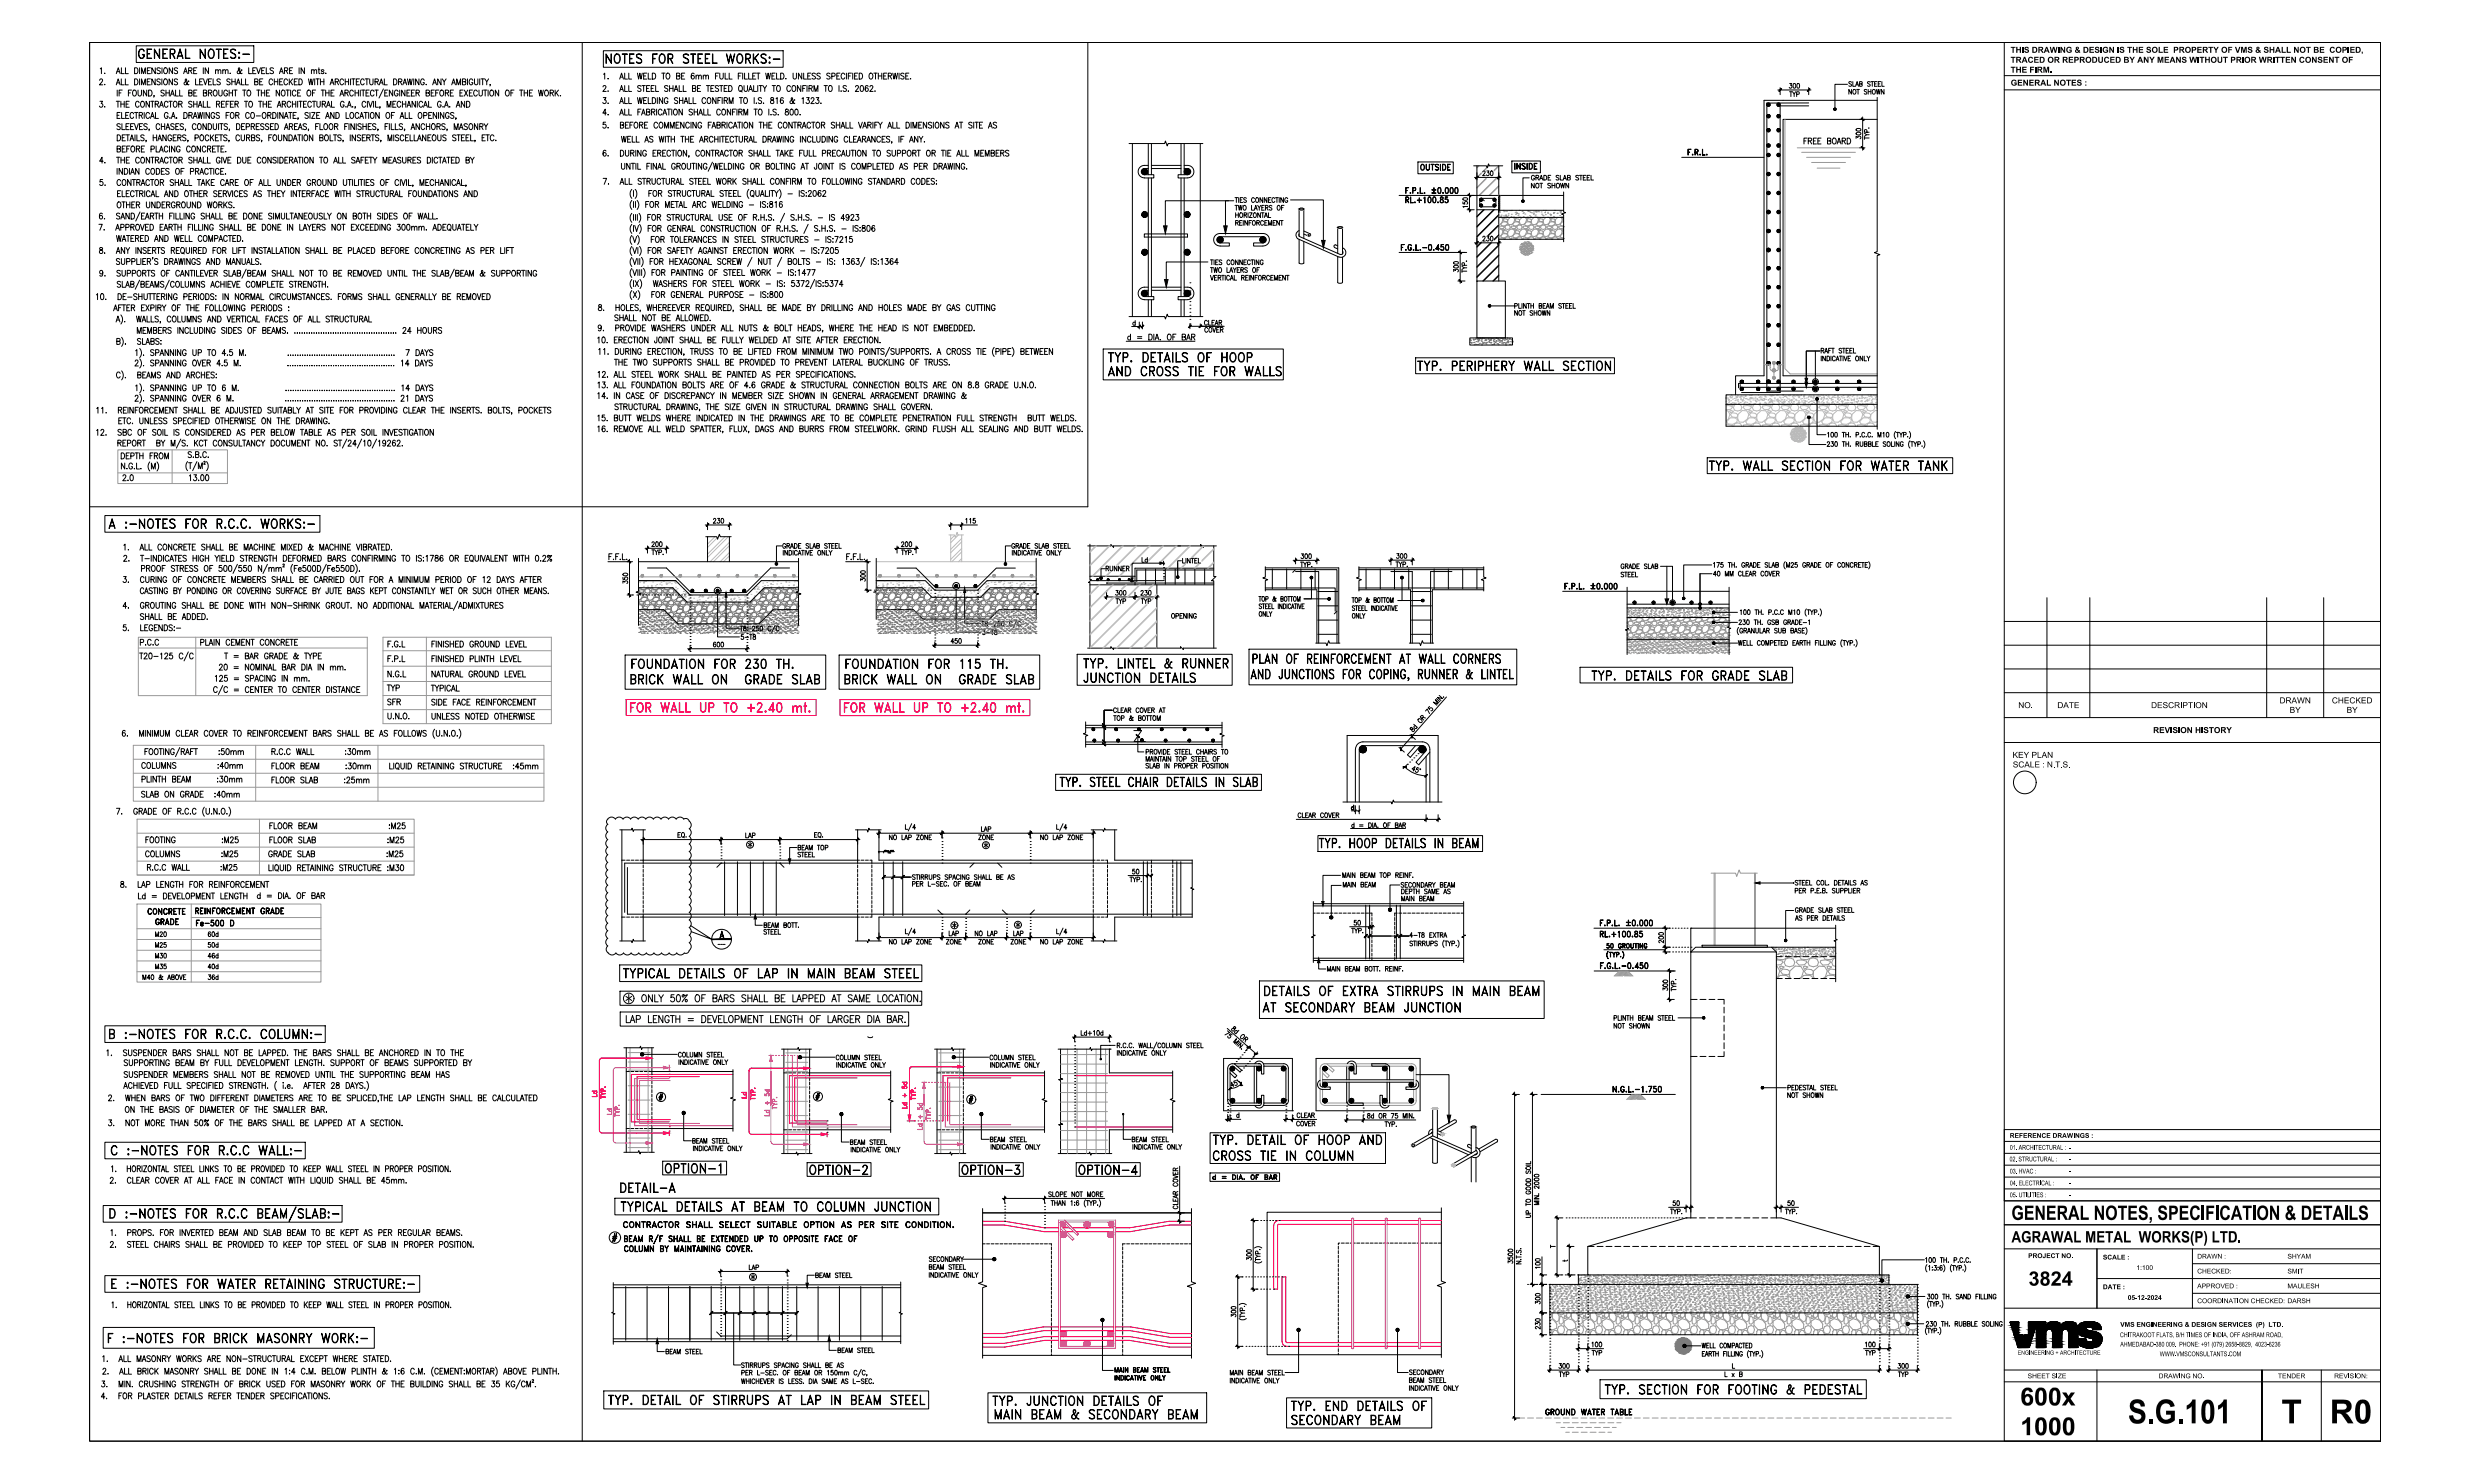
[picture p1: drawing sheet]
<svg xmlns="http://www.w3.org/2000/svg" width="1000mm" height="600mm" viewBox="0 0 1000 600" stroke-linecap="round" stroke-linejoin="round" font-family="sans-serif">
<defs><g id="words">
<g font-size="13.4">
<text x="861.3" y="575.9">S.G.101</text>
<text x="923.4" y="575.9">T</text>
<text x="943" y="575.9">R0</text>
</g>
<g font-size="10.1">
<text x="817.7" y="568.7">600x</text>
<text x="817.7" y="580.7">1000</text>
</g>
<g font-size="8.1">
<text x="814.1" y="493.6">GENERAL NOTES, SPECIFICATION &amp; DETAILS</text>
<text x="821" y="520.2">3824</text>
</g>
<g font-size="7.5">
<text x="54.7" y="25">GENERAL NOTES:-</text>
<text x="244.1" y="26.8">NOTES FOR STEEL WORKS:-</text>
<text x="447.3" y="147.8">TYP. DETAILS OF HOOP</text>
<text x="447.3" y="153.5">AND CROSS TIE FOR WALLS</text>
<text x="572.6" y="151.3">TYP. PERIPHERY WALL SECTION</text>
<text x="690.7" y="191.6">TYP. WALL SECTION FOR WATER TANK</text>
<text x="43" y="215.2">A :-NOTES FOR R.C.C. WORKS:-</text>
<text x="254.4" y="271.6">FOUNDATION FOR 230 TH.</text>
<text x="341.1" y="271.6">FOUNDATION FOR 115 TH.</text>
<text x="437.4" y="271.6">TYP. LINTEL &amp; RUNNER</text>
<text x="254" y="278">BRICK WALL ON GRADE SLAB</text>
<text x="340.8" y="278">BRICK WALL ON GRADE SLAB</text>
<text x="437.4" y="277.3">JUNCTION DETAILS</text>
<text x="643.1" y="276.6">TYP. DETAILS FOR GRADE SLAB</text>
<text x="251.2" y="396.9">TYPICAL DETAILS OF LAP IN MAIN BEAM STEEL</text>
<text x="510.5" y="404.3">DETAILS OF EXTRA STIRRUPS IN MAIN BEAM</text>
<text x="510.1" y="410.6">AT SECONDARY BEAM JUNCTION</text>
<text x="43" y="421.6">B :-NOTES FOR R.C.C. COLUMN:-</text>
<text x="43.7" y="468.5">C :-NOTES FOR R.C.C WALL:-</text>
<text x="268.1" y="475.9">OPTION-1</text>
<text x="326.7" y="476.6">OPTION-2</text>
<text x="388.1" y="476.6">OPTION-3</text>
<text x="435.3" y="476.6">OPTION-4</text>
<text x="250.1" y="483.7">DETAIL-A</text>
<text x="250.1" y="491.4">TYPICAL DETAILS AT BEAM TO COLUMN JUNCTION</text>
<text x="44.1" y="522.5">E :-NOTES FOR WATER RETAINING STRUCTURE:-</text>
<text x="42.7" y="544.7">F :-NOTES FOR BRICK MASONRY WORK:-</text>
<text x="245.2" y="569.7">TYP. DETAIL OF STIRRUPS AT LAP IN BEAM STEEL</text>
<text x="648.4" y="565.5">TYP. SECTION FOR FOOTING &amp; PEDESTAL</text>
<text x="400.8" y="570.1">TYP. JUNCTION DETAILS OF</text>
<text x="401.5" y="575.4">MAIN BEAM &amp; SECONDARY BEAM</text>
<text x="521.8" y="577.8">SECONDARY BEAM</text>
</g>
<text font-size="7.5" fill="#f00" x="254" y="289.3">FOR WALL UP TO +2.40 mt.</text>
<g font-size="7.1">
<text x="505.9" y="269.5">PLAN OF REINFORCEMENT AT WALL CORNERS</text>
<text x="521.4" y="571.9">TYP. END DETAILS OF</text>
</g>
<text font-size="7.1" fill="#f00" x="340.4" y="289.3">FOR WALL UP TO +2.40 mt.</text>
<text font-size="6.4" x="814.1" y="502.8">AGRAWAL METAL WORKS(P) LTD.</text>
<text font-size="6.2" x="252.2" y="414.9">LAP LENGTH = DEVELOPMENT LENGTH OF LARGER DIA BAR.</text>
<g font-size="5.7">
<text x="728.8" y="59.6">FREE BOARD</text>
<text x="573.6" y="70.2">OUTSIDE</text>
<text x="48" y="187">DEPTH FROM</text>
<text x="48.3" y="195.8">2.0</text>
<text x="48.7" y="256.5">5. LEGENDS:-</text>
<text x="55.7" y="262.5">P.C.C PLAIN CEMENT CONCRETE</text>
<text x="155.6" y="280.8">TYP</text>
<text x="155.6" y="286.5">SFR</text>
<text x="108.7" y="306.6">R.C.C WALL :30mm</text>
<text x="56.1" y="317.9">PLINTH BEAM :30mm</text>
<text x="56.1" y="312.2">COLUMNS :40mm</text>
<text x="56.1" y="323.8">SLAB ON GRADE :40mm</text>
<text x="108.7" y="318.2">FLOOR SLAB :25mm</text>
<text x="107.9" y="336.5">FLOOR BEAM :M25</text>
<text x="57.9" y="342.2">FOOTING :M25</text>
<text x="57.9" y="347.8">COLUMNS :M25</text>
<text x="107.6" y="347.8">GRADE SLAB :M25</text>
<text x="107.9" y="342.2">FLOOR SLAB :M25</text>
<text x="58.6" y="353.5">R.C.C WALL :M25</text>
<text x="58.6" y="371.1">CONCRETE</text>
<text x="61.7" y="375.4">GRADE</text>
<text x="78.3" y="376.1">Fe-500 D</text>
<text x="251.2" y="498.1">CONTRACTOR SHALL SELECT SUITABLE OPTION AS PER SITE CONDITION.</text>
</g>
<g font-size="5.3">
<text x="45.9" y="98.8">WATERED AND WELL COMPACTED.</text>
<text x="247.6" y="130.9">SHALL NOT BE ALLOWED.</text>
<text x="486.5" y="135.8">COVER</text>
<text x="247.3" y="148.9">THE TWO SUPPORTS SHALL BE PROVIDED TO PREVENT LATERAL BUCKLING OF TRUSS.</text>
<text x="298.8" y="260">5-T8</text>
<text x="173.6" y="292.1">UNLESS NOTED OTHERWISE</text>
<text x="108.7" y="312.2">FLOOR BEAM :30mm</text>
<text x="61.7" y="380.3">M20</text>
<text x="83.3" y="380.3">60d</text>
<text x="61.7" y="393.3">M35</text>
<text x="82.9" y="393.3">40d</text>
<text x="42" y="428.3">1. SUSPENDER BARS SHALL NOT BE LAPPED. THE BARS SHALL BE ANCHORED IN TO THE</text>
<text x="49" y="437.1">SUSPENDER MEMBERS SHALL NOT BE REMOVED UNTIL THE SUPPORTING BEAM HAS</text>
<text x="624.4" y="573.6">GROUND WATER TABLE</text>
</g>
<g font-size="4.9">
<text x="747.2" y="39.2">NOT SHOWN</text>
<text x="611.7" y="128.8">NOT SHOWN</text>
<text x="446.3" y="232.1">RUNNER</text>
<text x="461.1" y="228.6">Ld</text>
<text x="654.8" y="234.6">STEEL</text>
<text x="508.4" y="250.5">ONLY</text>
<text x="321.7" y="345">BEAM TOP</text>
<text x="321.7" y="347.8">STEEL</text>
<text x="308" y="379.2">STEEL</text>
<text x="61.7" y="384.5">M25</text>
<text x="61.7" y="388.8">M30</text>
<text x="82.9" y="384.5">50d</text>
<text x="82.9" y="388.8">46d</text>
<text x="56.4" y="397.6">M40 &amp; ABOVE</text>
<text x="82.9" y="397.6">36d</text>
<text x="722.5" y="445.2">NOT SHOWN</text>
<text x="523.9" y="453.3">CLEAR</text>
<text x="489.7" y="478.4">d = DIA. OF BAR</text>
</g>
<text font-size="4.9" fill="#767676" x="396.5" y="257.9">3-T8</text>
<g font-size="4.9" fill="#f00">
<text x="242.4" y="444.9" transform="rotate(-90 242.4 444.9)">Ld</text>
<text x="303" y="445.6" transform="rotate(-90 303 445.6)">Ld</text>
<text x="367.9" y="449.8" transform="rotate(-90 367.9 449.8)">Ld + 5d</text>
<text x="371.5" y="446.3" transform="rotate(-90 371.5 446.3)">TYP.</text>
<text x="377.5" y="454.4" transform="rotate(-90 377.5 454.4)">TYP.</text>
</g>
<g font-size="4.9" fill="#f0f">
<text x="248.4" y="452.3" transform="rotate(-90 248.4 452.3)">Ld</text>
<text x="312.2" y="452.6" transform="rotate(-90 312.2 452.6)">Ld + 5d</text>
</g>
<g font-size="4">
<text x="679.1" y="488.9" transform="rotate(-90 679.1 488.9)">50</text>
<text x="725.7" y="488.9" transform="rotate(-90 725.7 488.9)">50</text>
</g>
<g font-size="3.4">
<text x="813.8" y="21.4">THIS DRAWING &amp; DESIGN IS THE SOLE PROPERTY OF VMS &amp; SHALL NOT BE COPIED,</text>
<text x="813.8" y="25.4">TRACED OR REPRODUCED BY ANY MEANS WITHOUT PRIOR WRITTEN CONSENT OF</text>
<text x="813.8" y="29.4">THE FIRM.</text>
<text x="813.8" y="34.7">GENERAL NOTES :</text>
<text x="816.9" y="286.5">NO.</text>
<text x="832.7" y="286.5">DATE</text>
<text x="870.6" y="286.5">DESCRIPTION</text>
<text x="922.6" y="284.6">DRAWN</text>
<text x="943.8" y="284.6">CHECKED</text>
<text x="926.7" y="288.5">BY</text>
<text x="949.8" y="288.5">BY</text>
<text x="871.5" y="296.6">REVISION HISTORY</text>
<text x="814.6" y="306.7">KEY PLAN</text>
<text x="814.7" y="310.5">SCALE : N.T.S.</text>
</g>
<g font-size="2.7">
<text x="813.4" y="460.4">REFERENCE DRAWINGS :</text>
<text x="813.5" y="465.2">01. ARCHITECTURAL : -</text>
<text x="813.3" y="469.9">02. STRUCTURAL :</text>
<text x="837.4" y="470">-</text>
<text x="813.5" y="474.9">03. HVAC :</text>
<text x="813.5" y="479.6">04. ELECTRICAL :</text>
<text x="837.4" y="474.9">-</text>
<text x="837.4" y="479.6">-</text>
<text x="813.5" y="484.5">05. UTILITIES :</text>
<text x="837.4" y="484.5">-</text>
<text x="820.9" y="509.1">PROJECT NO.</text>
<text x="851.1" y="509.7">SCALE :</text>
<text x="889.3" y="509.3">DRAWN :</text>
<text x="925.9" y="509.3">SHYAM</text>
<text x="864.7" y="513.9">1:100</text>
<text x="889.3" y="515.3">CHECKED:</text>
<text x="925.9" y="515.3">SMIT</text>
<text x="851.1" y="521.7">DATE :</text>
<text x="889.3" y="521.3">APPROVED :</text>
<text x="925.9" y="521.3">MAULESH</text>
<text x="861.2" y="526">05-12-2024</text>
<text x="889.3" y="527.3">COORDINATION CHECKED: DARSH</text>
<text x="858.2" y="536.9">VMS ENGINEERING &amp; DESIGN SERVICES (P) LTD.</text>
<text x="858" y="541.1">CHITRAKOOT FLATS, B/H TIMES OF INDIA, OFF ASHRAM ROAD,</text>
<text x="858.2" y="544.9">AHMEDABAD-380 009. PHONE: +91 (079) 2658-8829, 4023-6236</text>
<text x="874.1" y="548.8">WWW.VMSCONSULTANTS.COM</text>
<text x="820.7" y="557.7">SHEET SIZE</text>
<text x="873.7" y="557.7">DRAWING NO.</text>
<text x="922" y="557.7">TENDER</text>
<text x="944.7" y="557.7">REVISION:</text>
</g>
<text font-size="2.6" x="289.3" y="383.5">---</text>
<text font-size="2.4" x="816.7" y="548.2">ENGINEERING + ARCHITECTURE</text>
</g></defs>
<!-- layer: SEC_ST_TXT -->
<g fill="none" stroke="#000" stroke-width=".4">
<path d="M40.3 32.5l.5-.6 .7 .5-1.3 1.9h1.4M40.6 27.9l.4-.5v2.4M42.3 34.2h.2zM42.4 29.6v.2zM47.1 34.3l.7-2.4 .8 2.4M47.1 29.8l.8-2.4 .7 2.4M47.4 33.5h.9M47.4 29h.9M47.4 36.4v2.5M48.2 37.6h.8M49.1 31.9v2.4h1.2M49.1 27.4v2.4h1.2"/>
<path d="M49.5 36.4h-1.3v2.5M50.7 31.9v2.4h1.2M50.8 27.4v2.4h1.1M52 37.6h.8M53.2 36.4h-1.2v2.5M54 36.6l.2-.2a1.23 1.23 0 0 1 1 1.3 1.23 1.23 0 0 1-1 1.2 1.59 1.59 0 0 1-.2-2.3zM54.5 31.9a1.22 1.22 0 0 1 1.4 1.2 1.22 1.22 0 0 1-1.4 1.2zM54.5 27.4a1.2 1.2 0 0 1 1.4 1.2 1.2 1.2 0 0 1-1.4 1.2zM55.9 36.4v1.8l.6 .7 .5-.2 .3-.5v-1.8M56.5 27.4v2.4M56.5 31.9v2.4M57.3 34.3v-2.4l.8 2.4 .7-2.4v2.4"/>
<path d="M57.3 29.8v-2.4l.8 2.4 .7-2.4v2.4M59.4 36.4v2.5l-1.4-2.5v2.5M59.6 33.1h.8M59.6 28.6h.8M60.1 36.4a1.22 1.22 0 0 1 1.5 1.3 1.22 1.22 0 0 1-1.5 1.2zM60.9 31.9h-1.3v2.4h1.3M60.9 27.4h-1.3v2.4h1.3M62.4 38.7l-.2 .6M62.8 31.9v2.4l-1.3-2.4v2.4M62.9 27.4v2.4l-1.4-2.4v2.4M64.8 32.3l-.4-.4-.9 .4 .2 .6 1.1 .5-.1 .8-.7 .1-.5-.3M64.9 27.8l-.5-.4-.7 .1-.1 .7 1.1 .6 .2 .7-.5 .3-.9-.3"/>
<path d="M65.5 31.9v2.4M65.6 27.4v2.4M66.5 36.8l-.5-.4-.9 .4 .2 .6 1.2 .8v.3l-.5 .4-.9-.4M66.6 32l.2-.1a1.23 1.23 0 0 1 1 1.2 1.23 1.23 0 0 1-1 1.2 1.48 1.48 0 0 1-.2-2.3zM66.6 27.5l.2-.1a1.15 1.15 0 0 1 1.1 1.3 1.15 1.15 0 0 1-1.3 1l-.4-.8zM67.2 37.6h1.3M67.2 36.4v2.5M68.5 36.4v2.5M69 38.9l.8-2.5 .8 2.5M69.3 38.1h1M69.8 31.9v2.4l-1.4-2.4v2.4M69.8 27.4v2.4l-1.3-2.4v2.4"/>
<path d="M71.1 36.4v2.5h1.1M71.9 32.3l-.5-.4-.7 .1-.1 .7 1.1 .6 .2 .7-.5 .3-.9-.3M71.9 27.8l-.5-.4-.9 .4 .2 .5 1.1 .6-.1 .8-.7 .1-.5-.3M72.7 36.4v2.5h1.2M74.3 29.8l.8-2.4 .7 2.4M74.6 29h1M76.4 28.6l1.1-.2 .1-.8-1.2-.2v2.4M76.4 37.6l1.2-.1v-.9l-1.2-.2v2.5l1.3-.2 .1-.6-.5-.5M76.4 33l-.2-.3-.9 1.6-.8-.4 .2-.6 .9-.8-.3-.6-.3 .4 .3 .9 .6 1 .5-.1M77 28.6l.7 1.2M78.4 28.6h.7M78.4 37.6h.8"/>
<path d="M79.1 31.9v2.4h1.2M79.7 27.4h-1.3v2.4h1.3M79.7 36.4h-1.3v2.5h1.3M80.8 33.1h.8M82.1 31.9h-1.3v2.4h1.3M82.3 27.4v2.4M82.3 37.6l1.2-.1v-.9l-1.2-.2v2.5l1.3-.2 .1-.6-.5-.5M82.4 31.9l.7 2.4 .8-2.4M84.4 37.6l1.1-.1 .3-.3-.3-.6-1.1-.2v2.5M84.4 27.4v2.4l-1.4-2.4v2.4M84.4 33.1h.8M85 37.6l.8 1.3"/>
<path d="M85.7 31.9h-1.3v2.4h1.3M86.3 31.9v2.4h1.1M86.7 36.6a1.19 1.19 0 0 1 1.3 .9 1.19 1.19 0 0 1-.7 1.4 1.28 1.28 0 0 1-1-1 1.28 1.28 0 0 1 .4-1.3zM87.2 28.7l.5-.5 .5 .1 .1 1.5M87.2 28.2v1.6M88.3 28.7l.5-.5 .5 .1 .1 1.5M88.5 36.4v1.8l.6 .7 .7-.4 .1-2.1M89.2 32.3l-.5-.4-.9 .4 .2 .6 1.2 .8v.3l-.5 .3-.9-.3M90.2 28.7l.4-.5 .5 .1 .1 1.5M90.2 28.2v1.6M91.2 28.7l.5-.5 .5 .1 .1 1.5M92.1 37a.76 .76 0 0 0-1-.5 .76 .76 0 0 0-.5 .9v.5a.76 .76 0 0 0 .7 1 .76 .76 0 0 0 .8-1h-.5"/>
<path d="M92.7 37.6h1.4M92.7 36.4v2.5M93.2 32.3l-.5-.4-.7 .1-.1 .7 1 .6 .3 .7-.5 .3-.9-.3M93.2 29.6v.2zM93.8 33.1h1.4M93.8 31.9v2.4M94.1 36.4v2.5M94.6 36.4h1.4M95.2 31.9v2.4M95.3 36.4v2.5M95.7 34.3l.8-2.4 .7 2.4M96 33.5h.9"/>
<path d="M97.7 31.9v2.4h1.2M97.9 28.4l-.2-.2a1.27 1.27 0 0 1-1.6 1.4v-.7l1-.9-.3-.6-.3 .4 .3 .9 .6 1 .5-.1M98.2 36.4h1.4M98.9 36.4v2.5M99.4 31.9v2.4h1.1M100.3 36.6a1.11 1.11 0 0 1 1.3 .6 1.11 1.11 0 0 1-.3 1.3l-.4 .4a1.27 1.27 0 0 1-1.1-1 1.27 1.27 0 0 1 .5-1.3zM100.7 27.4v2.4h1.1M102.3 28.6h.8M103.1 33.1l1.2-.1v-1l-1.2-.1v2.4l1.2-.2 .1-.6-.4-.4M103.6 27.4h-1.3v2.4h1.3M103.9 27.4l.7 2.4 .8-2.4M103.9 36.4h1.4"/>
<path d="M104.6 36.4v2.5M105.1 33.1h.8M105.8 37.6h1.3M105.8 36.4v2.5M105.9 28.6h.8M106.4 31.9h-1.3v2.4h1.3M107.1 36.4v2.5M107.2 27.4h-1.3v2.4h1.3M107.8 27.4v2.4h1.1M107.9 37.6h.8M109.2 36.4h-1.3v2.5h1.3M110.3 32.5a.74 .74 0 0 0-.8-.6 .74 .74 0 0 0-.6 1v.5a.74 .74 0 0 0 .6 .9 .74 .74 0 0 0 .8-.5"/>
<path d="M110.7 27.8l-.5-.4-.9 .4 .2 .5 1.2 .8v.4l-.5 .3-.9-.3M111 33.1h1.4M111 31.9v2.4M112.4 31.9v2.4M113.1 29.8l.8-2.4 .8 2.4M113.1 36.4v2.5l-1.3-2.5v2.5M113.2 33.1h.7M113.4 29h1M114.2 36.6l.2-.2a1.23 1.23 0 0 1 1 1.3 1.23 1.23 0 0 1-1 1.2 1.5 1.5 0 0 1-.2-2.3zM114.5 31.9h-1.3v2.4h1.3M115.1 28.6l1.2-.2v-.9l-1.2-.1v2.4M115.8 36.4h1.3"/>
<path d="M115.8 28.6l.7 1.2M116.4 32.5a.76 .76 0 0 0-.9-.6 .76 .76 0 0 0-.6 1v.5a.76 .76 0 0 0 .6 .9 .76 .76 0 0 0 .9-.5M116.4 36.4v2.5M117.1 31.9v2.4M117.2 28.6h.8M117.5 33l.9 1.3M117.6 36.4v2.5M118.4 27.4h-1.2v2.4h1.2M118.4 31.9l-1.3 1.6M119.1 33.1h.8M119.7 37a.74 .74 0 0 0-.8-.5 .74 .74 0 0 0-.6 .9v.5a.74 .74 0 0 0 .5 .9 .74 .74 0 0 0 .9-.5M120.4 31.9h-1.3v2.4h1.3"/>
<path d="M120.5 37.6h.7M121 31.9a1.22 1.22 0 0 1 1.4 1.2 1.22 1.22 0 0 1-1.4 1.2zM121.1 27.4v2.4M121.7 36.4h-1.2v2.5h1.2M123.2 27.4v2.4l-1.3-2.4v2.4M124.6 36.6a1.19 1.19 0 0 1 1.3 .9 1.19 1.19 0 0 1-.7 1.4 1.27 1.27 0 0 1-1.1-1 1.27 1.27 0 0 1 .5-1.3zM124.9 31.9l.4 2.4 .5-2.4 .5 2.4 .5-2.4M126.1 28.7l.4-.5 .5 .1 .1 1.5M126.1 28.2v1.6M126.5 37.6h.7M127.1 28.7l.5-.5 .5 .1 .1 1.5M127.4 31.9v2.4"/>
<path d="M127.7 36.4h-1.2v2.5M127.9 31.9h1.3M128.6 31.9v2.4M128.8 28.2h.6M129.1 27.4v1.9v.4l.4 .1M129.7 33.1h1.4M129.7 31.9v2.4M130 36.4h1.3M130.7 36.4v2.5M131.1 28.6l-.4-.4-.6 .1v.5l.9 .3 .1 .4-.4 .3-.7-.3M131.1 31.9v2.4M131.8 37.6h1.4"/>
<path d="M131.8 36.4v2.5M131.9 29.6v.2zM133.2 36.4v2.5M133.6 34.3l.8-2.4 .8 2.4M133.9 33.5h1M134 37.6h.7M135.2 36.4h-1.2v2.5h1.2M135.7 33.1l1.1-.1 .2-.4-.2-.6-1.1-.1v2.4M136.3 33.1l.7 1.2M137.6 38.9l.7-2.5 .8 2.5M137.9 38.1h.9M139.1 32.5a.76 .76 0 0 0-1-.6 .76 .76 0 0 0-.5 1v.5a.76 .76 0 0 0 .5 .9 .76 .76 0 0 0 1-.5"/>
<path d="M139.6 37.6l1.2-.1v-.9l-1.2-.2v2.5M139.7 33.1h1.4M139.7 31.9v2.4M140.3 37.6l.7 1.3M141.1 31.9v2.4M141.9 31.9v2.4M142.4 31.9h1.3M143 37a.74 .74 0 0 0-.9-.5 .74 .74 0 0 0-.6 .9v.5a.74 .74 0 0 0 .6 .9 .74 .74 0 0 0 .9-.5M143 31.9v2.4M143.7 37.6h1.4M143.7 36.4v2.5M144.2 33.1h.8"/>
<path d="M145.1 36.4v2.5M145.5 31.9h-1.3v2.4h1.3M145.8 36.4v2.5M146.3 36.4h1.4M147 36.4v2.5M147.4 32.5a.74 .74 0 0 0-.9-.6 .74 .74 0 0 0-.5 1v.5a.74 .74 0 0 0 .5 .9 .74 .74 0 0 0 .9-.5M147.8 31.9h1.4M148.2 37.6h.8M148.5 31.9v2.4M149.4 36.4h-1.2v2.5h1.2M149.6 31.9v1.8l.6 .6 .7-.3 .1-2.1M151.4 37a.74 .74 0 0 0-.9-.5 .74 .74 0 0 0-.6 .9v.5a.74 .74 0 0 0 .6 1 .74 .74 0 0 0 .9-.6"/>
<path d="M151.8 36.4h1.3M151.8 33.1l1.1-.1 .2-.8-1.3-.3v2.4M152.4 36.4v2.5M152.5 33.1l.6 1.2M153.5 34.3l.8-2.4 .8 2.4M153.8 33.5h1M155.2 36l-1.8 3.7M155.6 31.9v2.4h1.1M155.7 37.6h.8M157 36.4h-1.3v2.5h1.3M158.9 36.4v2.5l-1.3-2.5v2.5M159.3 31.9a1.22 1.22 0 0 1 1.4 1.2 1.22 1.22 0 0 1-1.4 1.2z"/>
<path d="M161.1 37a.76 .76 0 0 0-.9-.5 .76 .76 0 0 0-.6 .9v.5a.76 .76 0 0 0 .8 1 .76 .76 0 0 0 .7-1h-.5M161.3 33.1l1.2-.1 .1-.8-1.3-.3v2.4M161.8 36.4v2.5M162 33.1l.7 1.2M163.1 34.3l.8-2.4 .7 2.4M163.4 33.5h.9M163.9 36.4v2.5l-1.4-2.5v2.5M164.7 37.6h.8M164.9 31.9l.5 2.4 .5-2.4 .5 2.4 .5-2.4M166 36.4h-1.3v2.5h1.3M166.5 37.6h.8M167.5 31.9v2.4"/>
<path d="M167.8 36.4h-1.3v2.5h1.3M168.4 37.6l1.2-.1v-.9l-1.2-.2v2.5M169.1 37.6l.6 1.3M169.6 31.9v2.4l-1.4-2.4v2.4M171.7 32.5a.76 .76 0 0 0-.9-.6 .76 .76 0 0 0-.5 1v.5a.76 .76 0 0 0 .7 .9 .76 .76 0 0 0 .7-.9h-.5M172.5 34.1h.1M172.5 37.6l1.1-.1 .2-.3-.2-.6-1.1-.2v2.5l1.2-.2 .1-.6-.5-.5M174.5 37.6h.8M175.1 34.3l.8-2.4 .8 2.4M175.4 33.5h1M175.8 36.4h-1.3v2.5h1.3M176.3 37.6h.9"/>
<path d="M177.6 36.4h-1.3v2.5M178.4 36.6l.2-.2a1.23 1.23 0 0 1 1 1.3 1.23 1.23 0 0 1-1 1.2 1.5 1.5 0 0 1-.2-2.3zM178.5 31.9v2.4l-1.3-2.4v2.4M179 31.9l.8 1.2v1.2M180.2 37.6l1.2-.1v-.9l-1.2-.2v2.5M180.6 31.9l-.8 1.2M180.9 37.6l.7 1.3M182.3 37.6h.8M182.8 34.3l.8-2.4 .7 2.4M183.1 33.5h1M183.5 36.4h-1.2v2.5h1.2M184.9 34.3v-2.4l.7 2.4 .8-2.4v2.4"/>
<path d="M186.2 37.6h.8M187.2 33.1l1.1-.1 .2-.8-1.3-.3v2.4l1.3-.2v-.6l-.4-.4M187.4 36.4h-1.2v2.5h1.2M187.9 36.4l1.4 2.5M189.2 31.9v2.4M189.3 36.4l-1.4 2.5M190 37.6h.7M191.2 36.4h-1.2v2.5h1.2M191.4 32.5a.76 .76 0 0 0-.9-.6 .76 .76 0 0 0-.6 1v.5a.76 .76 0 0 0 .7 .9 .76 .76 0 0 0 .8-.9h-.5M192.1 31.9v1.8l.5 .6 .7-.3 .1-2.1M193.2 37a.76 .76 0 0 0-.9-.5 .76 .76 0 0 0-.6 .9v.5a.76 .76 0 0 0 .6 1 .76 .76 0 0 0 .9-.6M193.9 36.4v1.8l.6 .7 .6-.4 .1-2.1"/>
<path d="M194.2 31.9v2.4M194.7 31.9h1.3M195.4 31.9v2.4M195.7 36.4h1.4M196.2 31.9l.8 1.2v1.2M196.4 36.4v2.5M197.6 36.4v2.5M197.8 31.9l-.8 1.2M198.4 34.2l-.1 .6M198.6 36.6a1.19 1.19 0 0 1 1.3 .9 1.19 1.19 0 0 1-.7 1.4 1.27 1.27 0 0 1-1.1-1 1.27 1.27 0 0 1 .5-1.3zM201.8 36.4v2.5l-1.3-2.5v2.5M205 36.6l.1-.2a1.23 1.23 0 0 1 1 1.3 1.23 1.23 0 0 1-1 1.2 1.5 1.5 0 0 1-.1-2.3z"/>
<path d="M206.8 37.6h.8M208.1 36.4h-1.3v2.5M210.3 36.4h1.4M211 36.4v2.5M212.2 37.6h1.3M212.2 36.4v2.5M213.5 36.4v2.5M214.3 37.6h.8M215.5 36.4h-1.2v2.5h1.2M218 36.4l.5 2.5 .4-2.5 .5 2.5 .5-2.5M220.8 36.6a1.11 1.11 0 0 1 1.3 .6 1.11 1.11 0 0 1-.3 1.3l-.4 .4a1.27 1.27 0 0 1-1.1-1 1.27 1.27 0 0 1 .5-1.3zM222.7 37.6l1.1-.1 .1-.8-1.2-.3v2.5"/>
<path d="M223.3 37.6l.7 1.3M224.7 36.4v2.5M225.2 37.5l.8 1.4M226 36.4l-1.3 1.7M226.7 38.7h.2zM749.4 33.3l-.4-.3-.6 .1v.6l.9 .5 .1 .5-.4 .2-.7-.2M749.9 33v1.9h1M751 34.9l.7-1.9 .5 1.9M752.7 34l.9-.2v-.7l-.9-.1v1.9l.9-.1 .1-.5-.4-.3M756.9 33.3l-.9-.2-.1 .6 .9 .4 .1 .6-.4 .2-.7-.2M757.2 33h1.1M757.8 33v1.9"/>
<path d="M759.7 33h-1v1.9M761.2 33h-1v1.9M761.7 33v1.9h.9M40.5 41h1l-.5 .9a.73 .73 0 0 1 .5 1.2 .73 .73 0 0 1-1.3-.2M42.4 43.2h.1M47.1 41h1.3M47.4 46.7h.8M47.4 54.6a1.22 1.22 0 0 1 1.4 1.2 1.22 1.22 0 0 1-1.4 1.2zM47.7 41v2.4M48.6 45.5h-1.2v2.4h1.2M48.7 50.4l-.5-.4-.9 .4 .1 .4 1.1 .6 .2 .4-.5 .7-.9-.4M48.9 41v2.4"/>
<path d="M48.9 42.1h1.4M49.2 45.5v2.4h1.2M49.3 50v2.5h1.2M49.5 55.7h.7M50.3 41v2.4M50.7 54.6h-1.2v2.4h1.2M50.7 59.1h-1.2v2.4h1.2M50.9 46.7h.8M51 51.2h.8M51 42.1h.8M51 54.6h1.4M51.7 54.6v2.4"/>
<path d="M52.1 45.5h-1.2v2.4h1.2M52.3 50h-1.3v2.5h1.3M52.3 41h-1.3v2.4h1.3M52.6 59.1h-1.3v2.4M52.6 57l.8-2.4 .7 2.4M52.9 51.2h.8M52.9 56.2h.9M53.4 59.2l.1-.1a1.22 1.22 0 0 1 1.1 1.2 1.22 1.22 0 0 1-1.1 1.2 1.54 1.54 0 0 1-.1-2.3zM54.1 46.1a.74 .74 0 0 0-.9-.6 .74 .74 0 0 0-.6 .9v.6a.74 .74 0 0 0 .6 .9 .74 .74 0 0 0 .9-.6M54.1 50h-1.2v2.5h1.2M54.4 50l.8 2.5 .8-2.5M54.5 45.5h1.3"/>
<path d="M54.6 54.6v2.4M55.1 45.5v2.4M55.4 54.6v2.4h1.2M56.3 41.6a.74 .74 0 0 0-.9-.6 .74 .74 0 0 0-.6 .9v.6a.74 .74 0 0 0 .6 .9 .74 .74 0 0 0 .9-.6M56.3 46.7l1.2-.2v-.9l-1.2-.1v2.4M56.5 51.2h.7M57 46.7l.7 1.2M57.3 41.1a1.19 1.19 0 0 1 1.3 .9 1.19 1.19 0 0 1-.7 1.4 1.32 1.32 0 0 1-1-1 1.32 1.32 0 0 1 .4-1.3zM57.7 50h-1.2v2.5h1.2M58.3 54.9l-.4-.3-.9 .3 .2 .6 1 .4 .1 .7-.4 .4-.9-.4M58.4 45.5v2.4M58.5 59.1h-1.3v2.4h1.3"/>
<path d="M59.2 56.9l-.2 .5M59.6 50.4l-.5-.4-.9 .4 .2 .6 1.2 .8v.3l-.5 .4-.9-.4M60.4 52.3l-.1 .6M60.5 41v2.4l-1.4-2.4v2.4M60.5 46.1a.76 .76 0 0 0-.9-.6 .76 .76 0 0 0-.6 .9v.6a.76 .76 0 0 0 .6 .9 .76 .76 0 0 0 .9-.6M60.9 47.9l.8-2.4 .8 2.4M61 41h1.3M61.2 47.1h1M61.7 41v2.4M62 55.7h1.4M62 54.6v2.4M62.8 42.1l1.2-.1 .2-.3-.2-.6-1.2-.1v2.4"/>
<path d="M62.9 45.5v2.4h1.2M63.2 59.1v2.4h1.1M63.4 54.6v2.4M63.5 42.1l.7 1.3M63.9 57l.7-2.4 .8 2.4M64.2 56.2h.9M64.6 43.4l.7-2.4 .8 2.4M64.6 50.6a.74 .74 0 0 0-.9-.6 .74 .74 0 0 0-.5 1v.5a.74 .74 0 0 0 .5 .9 .74 .74 0 0 0 .9-.5M64.9 42.6h1M65.3 51.2h1.4M65.3 50v2.5M66.7 50v2.5"/>
<path d="M67.2 52.5l.7-2.5 .8 2.5M67.3 54.6v2.4l-1.4-2.4v2.4M67.5 51.6h.9M67.9 59.6a.74 .74 0 0 0-.9-.5 .74 .74 0 0 0-.5 .9v.6a.74 .74 0 0 0 .5 .9 .74 .74 0 0 0 .9-.6M68 41.6a.74 .74 0 0 0-.9-.6 .74 .74 0 0 0-.6 .9v.6a.74 .74 0 0 0 .6 .9 .74 .74 0 0 0 .9-.6M68 46.1a.76 .76 0 0 0-.9-.6 .76 .76 0 0 0-.6 .9v.6a.76 .76 0 0 0 .8 .9 .76 .76 0 0 0 .7-.9h-.5M68.4 41h1.3M68.6 59.1v2.4M68.8 47.7v.2zM69 41v2.4M69.4 47.9l.7-2.4 .8 2.4M69.4 55.1a.74 .74 0 0 0-.9-.5 .74 .74 0 0 0-.5 .9v.5a.75 .75 0 0 0 .7 1 .75 .75 0 0 0 .7-1h-.5"/>
<path d="M69.7 47.1h.9M70.1 55.7h.8M70.3 41.3l.4-.3a1.23 1.23 0 0 1 1 1.2 1.23 1.23 0 0 1-1 1.2l-.6-.9zM70.5 50.4l-.5-.4-.9 .4 .2 .6 1.1 .5 .1 .6-.5 .4-.9-.4M70.8 59.1v2.4l-1.4-2.4v2.4M71.1 51.2h.8M71.4 54.6h-1.3v2.4h1.3M71.5 47.7v.2zM72 55.7l1.2-.2v-.7l-1.2-.2v2.4M72.3 42.1l1.2-.1 .2-.3-.2-.6-1.2-.1v2.4M72.4 50h-1.3v2.5h1.3M72.6 55.7l.7 1.3"/>
<path d="M72.9 59.6a.74 .74 0 0 0-.9-.5 .74 .74 0 0 0-.6 .9v.6a.75 .75 0 0 0 .8 .9 .75 .75 0 0 0 .7-.9h-.5M73.1 42.1l.6 1.3M74.2 50.4l-.4-.4-.9 .4 .2 .6 1 .4 .1 .7-.4 .4-.9-.4M74.4 45.5a1.22 1.22 0 0 1 1.4 1.2 1.22 1.22 0 0 1-1.4 1.2zM75.1 52.3l-.1 .6M75.3 54.9l-.6-.3-.8 .3 .2 .6 1.2 .8a.72 .72 0 0 1-.6 .7 .72 .72 0 0 1-.8-.4M76.1 56.9l-.2 .5M76.4 46.7l1.2-.2 .2-.3-.2-.6-1.2-.1v2.4M77 59.6a.76 .76 0 0 0-.9-.5 .76 .76 0 0 0-.6 .9v.6a.76 .76 0 0 0 .6 .9 .76 .76 0 0 0 .9-.6M77.2 46.7l.6 1.2M77.7 41.3l-.5-.3-.8 .3 .1 .6 1.1 .6 .1 .6-.5 .3-.8-.3M78 59.2l.1-.1a1.22 1.22 0 0 1 1 1.2 1.22 1.22 0 0 1-1 1.2 1.63 1.63 0 0 1-.1-2.3z"/>
<path d="M78.2 47.9l.8-2.4 .8 2.4M78.4 41v2.4M78.4 42.1h1.3M78.5 47.1h1M78.9 55.8l1.2-.1 .1-.9-1.3-.2v2.4M79.3 50.6a.76 .76 0 0 0-.9-.6 .76 .76 0 0 0-.6 1v.5a.76 .76 0 0 0 .6 .9 .76 .76 0 0 0 .9-.5M79.7 41v2.4M80 45.5l.5 2.4 .5-2.4 .5 2.4 .5-2.4M80.1 50.4l.4-.4a1.23 1.23 0 0 1 1 1.2 1.23 1.23 0 0 1-1 1.3l-.6-1zM80.2 43.4l.8-2.4 .8 2.4M80.5 42.6h1M81.1 59.1v2.4l-1.3-2.4v2.4"/>
<path d="M81.3 54.7a1.19 1.19 0 0 1 1.3 .9 1.19 1.19 0 0 1-.7 1.4 1.29 1.29 0 0 1-1.1-1 1.29 1.29 0 0 1 .5-1.3zM82.3 41v2.4h1.1M82.6 45.5v2.4M83.3 59.6a.74 .74 0 0 0-.9-.5 .74 .74 0 0 0-.5 .9v.6a.74 .74 0 0 0 .5 .9 .74 .74 0 0 0 .9-.6M83.5 50v2.5l-1.3-2.5v2.5M83.9 41v2.4h1.2M84.3 50a1.22 1.22 0 0 1 1.4 1.2 1.22 1.22 0 0 1-1.4 1.3zM84.5 55.1a.74 .74 0 0 0-.9-.5 .74 .74 0 0 0-.6 .9v.5a.74 .74 0 0 0 .6 1 .74 .74 0 0 0 .9-.6M84.7 45.5v2.4l-1.3-2.4v2.4M85.2 54.6v2.4M85.7 55.6l.8 1.4M86.3 50v1.8l.6 .7 .7-.4 .1-2.1"/>
<path d="M86.5 54.6l-1.3 1.6M86.9 46.1a.74 .74 0 0 0-.9-.6 .74 .74 0 0 0-.6 .9v.6a.75 .75 0 0 0 .7 .9 .75 .75 0 0 0 .8-.9h-.5M87.2 55.7h.8M87.3 59.1h-1.3v2.4h1.3M87.6 59.1h1.3M87.6 42.1l1.2-.1v-.9l-1.2-.1v2.4M88.3 59.1v2.4M88.3 42.1l.7 1.3M88.5 54.6h-1.3v2.4h1.3M88.5 50v2.5M88.8 54.6h1.3M88.8 45.8l-.5-.3-.9 .3 .3 .6 1 .6 .1 .6-.5 .3-.9-.3"/>
<path d="M88.9 50h1.4M89.4 54.6v2.4M89.6 50v2.5M89.6 42.1h.9M90.7 59.1h-1.3v2.4h1.3M90.9 41h-1.3v2.4h1.3M91.5 42.1h.8M91.5 46.7h.8M91.9 54.9l-.5-.3-.9 .3 .2 .6 1.2 .8a.75 .75 0 0 1-.6 .7 .75 .75 0 0 1-.8-.4M92.1 50.4l-.5-.4-.9 .4 .2 .6 1.1 .5 .1 .6-.5 .4-.9-.4M92.7 56.9l-.1 .5M92.8 41h-1.3v2.4"/>
<path d="M92.8 45.5h-1.3v2.4M92.9 52.3l-.2 .6M93.2 42.1h.9M93.4 45.8l.4-.3a1.23 1.23 0 0 1 1 1.2 1.23 1.23 0 0 1-1 1.2l-.6-.9zM94.5 41h-1.3v2.4h1.3M95.1 42.1l1.2-.1v-.9l-1.2-.1v2.4M95.4 46.7l1.2-.2v-.9l-1.2-.1v2.4M95.7 50a1.22 1.22 0 0 1 1.4 1.2 1.22 1.22 0 0 1-1.4 1.3zM95.8 42.1l.7 1.3M96.1 46.7l.7 1.2M96.9 55.1a.74 .74 0 0 0-.9-.5 .74 .74 0 0 0-.5 .9v.5a.74 .74 0 0 0 .5 1 .74 .74 0 0 0 .9-.6M97.6 54.6l.1 2 .5 .4 .7-.4 .1-2"/>
<path d="M97.8 51.2h.8M98.9 41h1.4M99 50h-1.2v2.5h1.2M99.6 41v2.4M99.6 51.3l1.2-.1 .1-1-1.3-.2v2.5M99.8 55.7l1.2-.2v-.7l-1.2-.2v2.4M100.4 55.7l.7 1.3M100.8 41.3l.2-.2a1.11 1.11 0 0 1 1.3 .6 1.11 1.11 0 0 1-.3 1.4l-.4 .3a1.29 1.29 0 0 1-.8-2.1zM100.9 46.1a.74 .74 0 0 0-.9-.6 .74 .74 0 0 0-.6 .9v.6a.74 .74 0 0 0 .6 .9 .74 .74 0 0 0 .9-.6M101.6 45.8l.5-.3a1.24 1.24 0 0 1 .9 1.2 1.24 1.24 0 0 1-.9 1.2l-.6-.9zM101.7 51.2l1.2-.1v-.9l-1.2-.2v2.5M101.8 55.7l1.3-.2v-.7l-1.3-.2v2.4l1.3-.3v-.8l-.4-.2"/>
<path d="M102.3 51.2l.7 1.3M103.7 46.9h1.7M103.7 51.2h.8M104.6 41h1.4M105 50h-1.3v2.5h1.3M105.1 54.9l-.5-.3-.9 .3 .2 .6 1.2 .8a.72 .72 0 0 1-.5 .7 .72 .72 0 0 1-.9-.4M105.3 41v2.4M106 56.9l-.2 .5M106.5 45.6a1.11 1.11 0 0 1 1.3 .6 1.11 1.11 0 0 1-.3 1.4l-.2 .2a1.18 1.18 0 0 1-1.3-.8 1.18 1.18 0 0 1 .5-1.4zM106.5 42.1h1.4M106.5 41v2.4M106.8 50.4l-.5-.4-.8 .4 .1 .6 1.2 .5v.6l-.5 .4-.8-.4"/>
<path d="M107.9 41v2.4M108.4 46.7l1.2-.3v-.6l-1.2-.3v2.4M108.6 42.1h.8M108.8 50.4l-.5-.4-.9 .4 .2 .6 1.1 .5 .1 .6-.5 .4-.9-.4M108.8 55.7h.8M109 46.7l.7 1.2M109.5 51.2h.7M109.9 41h-1.3v2.4h1.3M110.1 54.6h-1.3v2.4M110.4 45.5a1.22 1.22 0 0 1 1.4 1.2 1.22 1.22 0 0 1-1.4 1.2zM110.6 54.9l.4-.3a1.23 1.23 0 0 1 1 1.2 1.23 1.23 0 0 1-1 1.2l-.6-1zM110.7 50h-1.2v2.5h1.2"/>
<path d="M111.3 50a1.22 1.22 0 0 1 1.4 1.2 1.22 1.22 0 0 1-1.4 1.3zM112.2 43.4l.8-2.4 .8 2.4M112.4 45.5v2.4M112.5 42.6h1M112.7 54.6l.1 2 .5 .4 .6-.4 .1-2M114.2 42.1l1.2-.1 .2-.3-.2-.6-1.2-.1v2.4M114.6 45.5v2.4l-1.4-2.4v2.4M115 42.1l.6 1.3M115 47.9l.9-2.4 .7 2.4M115.1 52.5l.8-2.5 .8 2.5M115.3 47.1h1M115.4 51.6h1"/>
<path d="M116.2 54.6v2.4l-1.4-2.4v2.4M116.8 45.5h1.4M117 54.6a1.22 1.22 0 0 1 1.3 1.2 1.22 1.22 0 0 1-1.3 1.2zM117.1 51.2l1.2-.1 .1-.9-1.3-.2v2.5M117.5 45.5v2.4M117.7 41.6a.76 .76 0 0 0-.9-.6 .76 .76 0 0 0-.6 .9v.6a.76 .76 0 0 0 .6 .9 .76 .76 0 0 0 .9-.6M117.8 51.2l.7 1.3M118.3 42.1h1.4M118.3 41v2.4M118.6 46.7h.9M118.7 57l.8-2.4 .8 2.4M119 56.2h1"/>
<path d="M119.2 51.2h.8M119.7 41v2.4M119.9 45.5h-1.3v2.4h1.3M120.5 50h-1.3v2.5h1.3M120.5 41v2.4M120.5 54.6h1.3M120.7 47.8l-.2 .6M120.7 52.5l.8-2.5 .8 2.5M121 41h1.3M121 51.6h1M121.1 54.6v2.4M121.7 41v2.4"/>
<path d="M122.3 54.6v2.4M122.8 42.1h.8M123.2 54.9l.4-.3a1.23 1.23 0 0 1 1 1.2 1.23 1.23 0 0 1-1 1.2l-.6-1zM124.1 41h-1.3v2.4h1.3M124.1 50.4l-.5-.4-.9 .4 .2 .6 1.2 .8v.3l-.5 .4-.9-.4M124.8 45.8l-.5-.3-.9 .3 .2 .6 1.1 .6 .1 .6-.5 .3-.9-.3M124.9 52.3l-.2 .6M125.5 45.5v2.4M126 41.6a.74 .74 0 0 0-.9-.6 .74 .74 0 0 0-.5 .9v.6a.74 .74 0 0 0 .5 .9 .74 .74 0 0 0 .9-.6M126.1 45.5h1.4l-1.4 2.4h1.4M126.4 41h1.4M126.6 54.6v2.4l-1.4-2.4v2.4"/>
<path d="M127.1 41v2.4M127.7 51.2h.8M128.2 46.7h.8M128.3 41v1.7l.5 .7 .7-.3 .1-2.1M129 50h-1.3v2.5M129.4 55.7l1.2-.1 .1-.8-1.3-.2v2.4l1.2-.1 .2-.7-.5-.5M129.4 45.5h-1.2v2.4h1.2M129.5 50v2.5h1.2M130.4 42.1l1.2-.1 .1-.8-1.3-.2v2.4M131.1 42.1l.7 1.3M131.2 50.4l.2-.2a1.11 1.11 0 0 1 1.3 .5 1.11 1.11 0 0 1-.3 1.4l-.4 .4a1.29 1.29 0 0 1-.8-2.1zM131.7 54.7a1.19 1.19 0 0 1 1.4 .9 1.19 1.19 0 0 1-.8 1.4 1.29 1.29 0 0 1-1-1 1.29 1.29 0 0 1 .4-1.3z"/>
<path d="M131.8 47.9l.8-2.4 .7 2.4M132.1 47.1h.9M132.2 43.4l.7-2.4 .8 2.4M132.4 42.6h1M133.4 50.4l.4-.4a1.23 1.23 0 0 1 1 1.2 1.23 1.23 0 0 1-1 1.3l-.6-1zM133.6 54.6v2.4h1.2M134.2 41v2.4h1.2M134.9 54.6h1.4M135.2 45.5v2.4l-1.4-2.4v2.4M135.4 51.2l1.2-.1 .1-.9-1.3-.2v2.5M135.6 54.6v2.4M136 45.5a1.22 1.22 0 0 1 1.3 1.2 1.22 1.22 0 0 1-1.3 1.2z"/>
<path d="M136.1 51.2l.7 1.3M138.1 54.9l-.5-.3-.9 .3 .2 .6 1.2 .8a.75 .75 0 0 1-.6 .7 .75 .75 0 0 1-.8-.4M138.9 56.9l-.1 .5M139.3 41.6a.76 .76 0 0 0-1-.6 .76 .76 0 0 0-.5 .9v.6a.76 .76 0 0 0 .7 .9 .76 .76 0 0 0 .8-.9h-.5M139.5 51.2h.8M140 43.2h.1M140.1 45.5v2.4h1.1M140.6 43.4l.8-2.4 .8 2.4M140.8 50h-1.3v2.5M140.9 42.6h1M141.3 50v2.5M141.8 54.6v2.4"/>
<path d="M141.8 45.8l.4-.3a1.23 1.23 0 0 1 1 1.2 1.23 1.23 0 0 1-1 1.2l-.6-.9zM142.6 43.3h.3zM143.4 50v2.5l-1.4-2.5v2.5M143.8 43.3l-.2 .6M143.9 54.6v2.4l-1.4-2.4v2.4M144.2 50v2.5M145.2 46.1a.74 .74 0 0 0-.9-.6 .74 .74 0 0 0-.6 .9v.6a.74 .74 0 0 0 .6 .9 .74 .74 0 0 0 .9-.6M145.6 47.9l.8-2.4 .7 2.4M145.9 47.1h.9M146 54.9l-.6-.3-.8 .3 .2 .6 1.2 .8a.72 .72 0 0 1-.6 .7 .72 .72 0 0 1-.8-.4M146.2 50.4l-.5-.4-.8 .4v.4l1.1 .6 .2 .4-.5 .7-.8-.4M146.6 55.7h.8"/>
<path d="M146.9 51.2h1.3M146.9 50v2.5M147.3 45.5h1.4M147.9 54.6h-1.3v2.4h1.3M148 41.6a.76 .76 0 0 0-.9-.6 .76 .76 0 0 0-.6 .9v.6a.76 .76 0 0 0 .6 .9 .76 .76 0 0 0 .9-.6M148 45.5v2.4M148.2 50v2.5M148.4 55.7l1.2-.1 .1-.8-1.3-.2v2.4M148.7 41v2.4M149 51.2h.8M149.2 41l.7 2.4 .8-2.4M149.2 55.7l.6 1.3"/>
<path d="M149.2 45.5v2.4M150.1 45.8l.3-.3a1.23 1.23 0 0 1 1 1.2 1.23 1.23 0 0 1-1 1.2l-.5-.9zM150.2 54.6h1.4M150.3 50h-1.3v2.5h1.3M150.9 54.6v2.4M151.2 41v2.4M152 41v2.4h1.1M152.1 50.4l-.4-.4-.9 .4 .1 .4 1.1 .6 .1 .4-.4 .7-.9-.4M153 52.3l-.2 .6M153.3 54.9l-.4-.3-.9 .3v.5l1.3 .9v.3l-.4 .4-.9-.4M153.5 45.5v2.4l-1.4-2.4v2.4M153.8 43.3l-.1 .6"/>
<path d="M154.2 56.9l-.2 .5M155.9 51.2h.7M156.6 45.6a1.11 1.11 0 0 1 1.2 .6 1.11 1.11 0 0 1-.2 1.4l-.2 .2a1.18 1.18 0 0 1-1.3-.8 1.18 1.18 0 0 1 .5-1.4zM156.7 43.4v-2.4l.7 2.4 .8-2.4v2.4M157 57v-2.4l.8 2.4 .8-2.4v2.4M157.1 50h-1.2v2.5M157.6 50v2.5M158.4 50v2.5h1.1M158.4 46.7h.8M159 42.1h.8M159.4 54.6v2.4M159.7 45.5h-1.3v2.4"/>
<path d="M160 50v2.5h1.2M160.3 41h-1.3v2.4h1.3M161.4 54.9l-.5-.3-.9 .3 .2 .6 1.2 .8a.72 .72 0 0 1-.5 .7 .72 .72 0 0 1-.9-.4M161.9 47.9l.8-2.4 .8 2.4M162.2 41.6a.76 .76 0 0 0-.9-.6 .76 .76 0 0 0-.6 .9v.6a.76 .76 0 0 0 .6 .9 .76 .76 0 0 0 .9-.6M162.2 47.1h1M162.9 42.1h1.3M162.9 41v2.4M162.9 50.4l-.4-.4-.9 .4 .1 .4 1.1 .6 .1 .4-.4 .7-.9-.4M163.4 55.1a.74 .74 0 0 0-.9-.5 .74 .74 0 0 0-.5 .9v.5a.74 .74 0 0 0 .5 1 .74 .74 0 0 0 .9-.6M163.8 52.3l-.2 .6M164 45.5v2.4h1.1"/>
<path d="M164.1 55.7h.8M164.2 41v2.4M164.7 43.4l.8-2.4 .8 2.4M165 42.6h1M165.4 54.6h-1.3v2.4h1.3M165.6 45.5v2.4h1.2M166 54.6v2.4h1.1M166.4 52.5l.7-2.5 .8 2.5M166.7 51.6h.9M167.6 54.6v2.4h1.2M168.1 41v2.4l-1.3-2.4v2.4M168.9 41v2.4"/>
<path d="M169 57l.7-2.4 .8 2.4M169.3 56.2h1M169.4 45.8l.4-.3a1.24 1.24 0 0 1 1 1.2 1.24 1.24 0 0 1-1 1.2l-.6-.9zM169.7 50v2.5l-1.3-2.5v2.5M171.1 41.6a.76 .76 0 0 0-1-.6 .76 .76 0 0 0-.5 .9v.6a.76 .76 0 0 0 .5 .9 .76 .76 0 0 0 1-.6M171.4 43.4l.8-2.4 .8 2.4M171.5 46.8l1.1-.1 .2-.4-.2-.7-1.1-.1v2.4M171.7 42.6h1M171.9 50.6a.76 .76 0 0 0-.9-.6 .76 .76 0 0 0-.6 1v.5a.76 .76 0 0 0 .6 .9 .76 .76 0 0 0 .9-.5M172.4 54.6v2.4l-1.4-2.4v2.4M172.6 51.2h1.3M172.6 50v2.5"/>
<path d="M173.2 55.7h.7M173.5 41v2.4h1.2M173.5 46.7h.8M173.9 50v2.5M174.4 54.6h-1.2v2.4h1.2M174.8 45.5h-1.3v2.4h1.3M175 50.2a1.11 1.11 0 0 1 1.3 .5 1.11 1.11 0 0 1-.3 1.4l-.2 .2a1.18 1.18 0 0 1-1.3-.7 1.18 1.18 0 0 1 .5-1.4zM175.3 54.7a1.19 1.19 0 0 1 1.3 .9 1.19 1.19 0 0 1-.7 1.4 1.32 1.32 0 0 1-1-1 1.32 1.32 0 0 1 .4-1.3zM176.7 45.5v2.4l-1.4-2.4v2.4M176.9 51.2l1.2-.2v-.8l-1.2-.2v2.5M177.2 54.6v2l.5 .4 .7-.4 .1-2M177.5 45.5v2.4"/>
<path d="M177.5 51.2l.7 1.3M178.5 41.6a.76 .76 0 0 0-.9-.6 .76 .76 0 0 0-.5 .9v.6a.76 .76 0 0 0 .7 .9 .76 .76 0 0 0 .7-.9h-.5M179.3 43.2h.1M179.6 45.5v2.4l-1.3-2.4v2.4M179.9 43.4l.8-2.4 .8 2.4M180.2 50.4l-.6-.4-.8 .4 .2 .6 1.2 .8v.3l-.6 .4-.8-.4M180.2 42.6h1M180.5 54.9l-.4-.3-.9 .3 .2 .6 1.1 .8v.3l-.4 .4-.9-.4M181 52.3l-.2 .6M181.8 46.1a.74 .74 0 0 0-.9-.6 .74 .74 0 0 0-.6 .9v.6a.75 .75 0 0 0 .7 .9 .75 .75 0 0 0 .8-.9h-.5M181.9 43.3h.2zM183.7 45.8l-.5-.3-.8 .3 .1 .6 1.2 .8v.4l-.5 .3-.8-.3"/>
<path d="M183.8 52.5v-2.5l.8 2.5 .8-2.5v2.5M184.6 54.9l-.5-.3-.9 .3 .2 .6 1.2 .8a.75 .75 0 0 1-.6 .7 .75 .75 0 0 1-.8-.4M184.6 47.8l-.2 .6M184.6 43.4l.8-2.4 .8 2.4M184.9 42.6h1M184.9 54.6h1.4M185.6 54.6v2.4M185.9 52.5l.8-2.5 .7 2.5M186.2 51.6h.9M186.8 55.7h.8M188 54.6h-1.2v2.4h1.2M188.1 41v2.4l-1.4-2.4v2.4"/>
<path d="M188.6 55.7h.8M188.8 41a1.22 1.22 0 0 1 1.4 1.2 1.22 1.22 0 0 1-1.4 1.2zM189.2 50.4l-.5-.4-.9 .4 .2 .6 1 .4 .2 .4-.5 .7-.9-.4M189.9 54.6h-1.3v2.4h1.3M190.1 50.2a1.19 1.19 0 0 1 1.3 .8 1.19 1.19 0 0 1-.7 1.5 1.32 1.32 0 0 1-1-1 1.32 1.32 0 0 1 .4-1.3zM190.5 54.6v2.4h1.1M192.3 56.9l-.2 .5M193.4 50v2.5l-1.4-2.5v2.5M194.2 51.2l1.1-.1 .1-.9-1.2-.2v2.5M194.8 51.2l.7 1.3M195.1 55.7h.8M195.9 50l.8 1.2v1.3"/>
<path d="M196.4 54.6h-1.3v2.4h1.3M196.7 54.6h1.4M197.4 54.6v2.4M197.5 50l-.8 1.2M199.9 55.1a.76 .76 0 0 0-.9-.5 .76 .76 0 0 0-.6 .9v.5a.76 .76 0 0 0 .6 1 .76 .76 0 0 0 .9-.6M200.7 56.7v.3zM41.6 72.6h-1l-.1 1.1a.74 .74 0 0 1 1.1 0 .74 .74 0 0 1-.1 1.1 .74 .74 0 0 1-1.1-.2M41.8 65.2h-1.5l1-1.6v2.4M42.4 65.8v.2zM42.5 74.8v.3zM47.1 63.6h1.4M47.4 60.2l1.2-.1 .2-.3-.2-.6-1.2-.1v2.4l1.2-.1 .2-.7-.5-.5"/>
<path d="M47.4 68.2v2.3M47.6 78.3h.7M47.8 63.6v2.4M48.8 73.2a.76 .76 0 0 0-.9-.6 .76 .76 0 0 0-.5 1v.6a.76 .76 0 0 0 .5 .9 .76 .76 0 0 0 .9-.6M48.8 77.2h-1.2v2.4h1.2M49 63.6v2.4M49 64.8h1.4M49.4 77.2v2.4h1.2M49.5 60.2h.7M49.6 68.2v2.3l-1.4-2.3v2.3M49.8 72.8l.2-.2a1.23 1.23 0 0 1 1 1.3 1.23 1.23 0 0 1-1 1.2 1.57 1.57 0 0 1-.2-2.3zM50.3 68.2a1.21 1.21 0 0 1 1.5 1.1 1.21 1.21 0 0 1-1.5 1.2z"/>
<path d="M50.4 63.6v2.4M51.1 78.3h.7M51.1 64.8h.8M51.3 60.2h.8M52.4 77.2h-1.3v2.4h1.3M52.4 63.6h-1.3v2.4h1.3M52.4 68.2v2.3M52.9 70.5l.7-2.3 .8 2.3M53 72.6v2.5l-1.4-2.5v2.5M53.2 69.7h.9M53.5 72.6h1.3M54.2 72.6v2.5"/>
<path d="M54.3 77.8a.76 .76 0 0 0-.9-.6 .76 .76 0 0 0-.6 .9v.6a.76 .76 0 0 0 .6 .9 .76 .76 0 0 0 .9-.6M54.7 77.2h1.3M55.2 60.2l1.2-.1v-.9l-1.2-.1v2.4M55.4 73.8l1.1-.1 .1-.8-1.2-.3v2.5M55.4 77.2v2.4M55.9 60.2l.6 1.3M56 73.8l.7 1.3M56.2 68.2v2.3l-1.3-2.3v2.3M56.4 64.2a.76 .76 0 0 0-.9-.6 .76 .76 0 0 0-.6 .9v.6a.76 .76 0 0 0 .6 .9 .76 .76 0 0 0 .9-.6M56.5 78.3l1.2-.1 .2-.3-.2-.6-1.2-.1v2.4M57.1 75.1l.8-2.5 .8 2.5M57.2 78.3l.7 1.3"/>
<path d="M57.2 60.2h.8M57.3 63.7l.2-.1a1.2 1.2 0 0 1 1 1.2 1.2 1.2 0 0 1-1 1.2 1.57 1.57 0 0 1-.2-2.3zM57.4 74.3h1M58.6 77.2v2.4M60.4 68.7a.74 .74 0 0 0-.8-.5 .74 .74 0 0 0-.6 .8v.6a.74 .74 0 0 0 .6 .9 .74 .74 0 0 0 .8-.5M60.5 73.2a.74 .74 0 0 0-.9-.5 .74 .74 0 0 0-.6 .9v.6a.74 .74 0 0 0 .6 .8 .74 .74 0 0 0 .9-.5M60.6 63.6v2.4l-1.4-2.4v2.4M60.7 77.8a.74 .74 0 0 0-.9-.6 .74 .74 0 0 0-.5 .9v.6a.74 .74 0 0 0 .5 .9 .74 .74 0 0 0 .9-.6M60.9 72.6h1.4M61 63.6h1.4M61.1 79.6l.8-2.4 .7 2.4M61.1 60.4l1.2-.2v-1l-1.2-.1v2.4"/>
<path d="M61.4 78.8h.9M61.4 68.2h.2a1.15 1.15 0 0 1 1 1.2 1.15 1.15 0 0 1-1.2 1l-.4-.8zM61.6 72.6v2.5M61.7 63.6v2.4M62.9 64.8l1.1-.2 .2-.8-1.3-.2v2.4M63 72.8l.2-.2a1.23 1.23 0 0 1 1 1.3 1.23 1.23 0 0 1-1 1.2 1.52 1.52 0 0 1-.2-2.3zM63.1 77.2v2.4h1.2M63.3 68.2a1.2 1.2 0 0 1 1.4 1.1 1.2 1.2 0 0 1-1.4 1.2zM63.6 64.8l.6 1.2M64.5 61.5l.8-2.4 .8 2.4M64.6 66l.8-2.4 .8 2.4M64.8 60.7h1"/>
<path d="M64.9 73.8l1.1-.1 .2-.8-1.3-.3v2.5M64.9 65.2h1M65.3 69.3h.8M65.6 73.8l.6 1.3M66.5 79.6l.8-2.4 .8 2.4M66.6 68.2h-1.3v2.3h1.3M66.8 78.8h1M68.1 64.2a.76 .76 0 0 0-.9-.6 .76 .76 0 0 0-.6 .9v.6a.76 .76 0 0 0 .6 .9 .76 .76 0 0 0 .9-.6M68.4 68.5l-.5-.3-.9 .3 .3 .5 1.1 .9v.3l-.5 .3-.9-.3M68.4 63.6h1.4M69.1 63.6v2.4M69.9 77.2v2.4l-1.3-2.4v2.4"/>
<path d="M70.2 73l-.4-.4-.9 .4 .2 .6 1 .6-.1 .8-.6 .1-.5-.4M70.6 63.7l.2-.1a1.15 1.15 0 0 1 1 1.3 1.15 1.15 0 0 1-1.2 1l-.4-.8zM70.7 77.2a1.22 1.22 0 0 1 1.4 1.2 1.22 1.22 0 0 1-1.4 1.2zM70.9 72.6v2.5M70.9 73.8h1.3M71.4 68.2h.2a1.2 1.2 0 0 1 1 1.1 1.2 1.2 0 0 1-1 1.2 1.57 1.57 0 0 1-.2-2.3zM72.2 72.6v2.5M72.4 64.8l1.2-.2 .1-.8-1.3-.2v2.4M72.8 75.1l.7-2.5 .8 2.5M73.1 74.3h.9M73.1 64.8l.7 1.2M73.3 69.3h.8"/>
<path d="M74.5 68.2h-1.2v2.3M74.8 72.6v2.5h1.2M75.1 77.3l.2-.1a1.23 1.23 0 0 1 1 1.2 1.23 1.23 0 0 1-1 1.2 1.52 1.52 0 0 1-.2-2.3zM76.4 72.6v2.5h1.2M76.7 77.2h1.3M77.1 69.4l1.2-.1v-1.1h-1.2v2.3M77.3 77.2v2.4M77.8 64l-.5-.4-.9 .4 .1 .4 1.2 .7-.1 .8-.7 .1-.5-.3M78.4 64.8h1.4M78.4 63.6v2.4M78.5 78.3h1.4M78.5 77.2v2.4"/>
<path d="M79.1 69.3l1.2-.1v-1h-1.2v2.3M79.8 63.6v2.4M79.8 69.3l.7 1.2M79.9 72.6h1.3M79.9 77.2v2.4M80.3 66l.8-2.4 .8 2.4M80.5 72.6v2.5M80.6 65.2h1M80.6 78.3h.8M80.9 70.5l.7-2.3 .8 2.3M81.1 69.7h1M81.4 75.1l.8-2.5 .8 2.5"/>
<path d="M81.7 74.3h1M81.9 77.2h-1.3v2.4h1.3M82.3 63.6v2.4h1.2M82.5 78.3l1.1-.1 .2-.8-1.3-.2v2.4M83.2 78.3l.6 1.3M83.5 72.6v2.5M83.9 73.7l.9 1.4M84 63.6v2.4h1.2M84 60.2l1.2-.1v-.9l-1.2-.1v2.4M84.3 68.7a.74 .74 0 0 0-.9-.5 .74 .74 0 0 0-.6 .8v.6a.74 .74 0 0 0 .6 .9 .74 .74 0 0 0 .9-.5M84.7 60.2l.6 1.3M84.7 68.2h1.3"/>
<path d="M84.8 72.6l-1.3 1.7M85.3 68.2v2.3M85.5 73.8h.8M86 60.2h.8M86.5 68.2v2.3M86.8 72.6h-1.3v2.5h1.3M87.8 77.5l-.5-.3-.8 .3 .1 .6 1.2 .8v.3l-.5 .4-.8-.4M88.5 78.3h.8M88.6 68.7a.74 .74 0 0 0-.9-.5 .74 .74 0 0 0-.5 .8v.6a.74 .74 0 0 0 .5 .9 .74 .74 0 0 0 .9-.5M89.1 64.2a.76 .76 0 0 0-.9-.6 .76 .76 0 0 0-.6 .9v.6a.76 .76 0 0 0 .7 .9 .76 .76 0 0 0 .8-.9h-.6M89.3 69.3h.8M89.4 60.2h.8"/>
<path d="M89.7 63.6v2.4M89.8 77.2h-1.3v2.4h1.3M90.2 63.6l.8 2.4 .8-2.4M90.4 78.3l1.1-.1 .1-.8-1.2-.2v2.4M90.6 68.2h-1.3v2.3h1.3M90.7 73.2a.76 .76 0 0 0-.9-.6 .76 .76 0 0 0-.5 1v.6a.76 .76 0 0 0 .5 .9 .76 .76 0 0 0 .9-.6M91 78.3l.7 1.3M91.1 75.1l.8-2.5 .8 2.5M91.3 70.3v.2zM91.4 61.3v.2zM91.4 74.3h1M92.1 77.2l.8 2.4 .8-2.4"/>
<path d="M92.2 64.8h.8M93.2 73.8l1.1-.1v-.9l-1.1-.2v2.5M93.5 63.6h-1.3v2.4h1.3M93.8 73.8l.7 1.3M94.1 77.2v2.4M95.2 73.8h.8M96.1 63.6a1.21 1.21 0 0 1 1.5 1.2 1.21 1.21 0 0 1-1.5 1.2zM96.3 77.8a.76 .76 0 0 0-.9-.6 .76 .76 0 0 0-.6 .9v.6a.76 .76 0 0 0 .6 .9 .76 .76 0 0 0 .9-.6M96.5 72.6h-1.3v2.5h1.3M97 78.3h.7M98.2 63.6v1.7l.5 .7 .6-.1 .3-.6v-1.7M98.2 77.2h-1.2v2.4h1.2"/>
<path d="M99.4 72.8l.2-.2a1.23 1.23 0 0 1 1 1.3 1.23 1.23 0 0 1-1 1.2 1.52 1.52 0 0 1-.2-2.3zM100.1 77.5l-.5-.3-.9 .3 .2 .6 1.2 .8-.5 .7-.9-.4M100.3 64.8h.8M101.2 73.8h.8M101.6 63.6h-1.3v2.4h1.3M102.5 72.6h-1.3v2.5M102.5 79.6l.8-2.4 .8 2.4M102.8 78.8h1M104.8 75.1l.7-2.5 .8 2.5M105 74.3h1M105.6 64.2a.74 .74 0 0 0-.9-.6 .74 .74 0 0 0-.6 .9v.6a.74 .74 0 0 0 .6 .9 .74 .74 0 0 0 .9-.6M105.8 77.5l-.5-.3-.8 .3 .1 .6 1.2 .8v.3l-.5 .4-.8-.4"/>
<path d="M106.5 63.7l.3-.1a1.15 1.15 0 0 1 1 1.3 1.15 1.15 0 0 1-1.3 1l-.3-.8zM106.8 72.6v2.5h1.1M108.2 77.2h1.4M108.4 72.6v2.5h1.2M108.9 77.2v2.4M109.8 63.6v2.4l-1.4-2.4v2.4M110.1 78.3h1.3M110.1 77.2v2.4M111.4 77.2v2.4M111.8 64l-.5-.4-.9 .4 .1 .4 1.2 .7-.1 .8-.7 .1-.5-.3M112.1 72.6v1.8l.6 .7 .7-.4 .1-2.1M112.3 78.3h.7"/>
<path d="M112.5 63.6v2.4M113.3 63.6a1.2 1.2 0 0 1 1.4 1.2 1.2 1.2 0 0 1-1.4 1.2zM113.5 77.2h-1.2v2.4h1.2M113.8 77.2l.8 1.1v1.3M115.3 64.8h.8M115.3 77.2l-.7 1.1M115.6 72.6v2.5l-1.3-2.5v2.5M116.4 72.6a1.22 1.22 0 0 1 1.4 1.3 1.22 1.22 0 0 1-1.4 1.2zM116.6 63.6h-1.3v2.4h1.3M117.2 64.8l1.1-.2 .2-.3-.2-.6-1.1-.1v2.4M117.8 64.8l.7 1.2M117.9 77.2v2.4"/>
<path d="M118.4 73.8h.8M118.9 66l.8-2.4 .8 2.4M119.2 65.2h1M119.7 72.6h-1.3v2.5h1.3M120 77.2v2.4l-1.4-2.4v2.4M120.3 73.8l1.2-.1v-.9l-1.2-.2v2.5M120.5 77.2h1.4M120.6 63.6h1.4M121 73.8l.7 1.3M121.2 77.2v2.4M121.3 63.6v2.4M122.3 78.3h.8"/>
<path d="M122.5 63.6v2.4M123.6 63.7l.2-.1a1.15 1.15 0 0 1 1 1.3 1.15 1.15 0 0 1-1.2 1l-.4-.8zM123.6 77.2h-1.3v2.4h1.3M124.2 78.3l1.2-.1v-.9l-1.2-.1v2.4M124.9 78.3l.6 1.3M125.8 73.2a.76 .76 0 0 0-1-.6 .76 .76 0 0 0-.5 1v.6a.76 .76 0 0 0 .7 .9 .76 .76 0 0 0 .8-.9h-.5M126.2 78.3h.8M126.4 73.8l1.2-.1 .1-.8-1.3-.3v2.5M126.8 63.6v2.4l-1.4-2.4v2.4M127.1 73.8l.7 1.3M127.5 77.2h-1.3v2.4M127.7 79.6l.8-2.4 .7 2.4"/>
<path d="M128 78.8h1M128.8 72.8l.2-.2a1.17 1.17 0 0 1 1 1.3 1.17 1.17 0 0 1-1.2 1.1l-.4-.8zM129.3 63.6h1.4M130 63.6v2.4M130.6 72.6v1.8l.6 .7 .5-.1 .3-.6v-1.8M131.1 77.8a.74 .74 0 0 0-.9-.6 .74 .74 0 0 0-.5 .9v.6a.74 .74 0 0 0 .5 .9 .74 .74 0 0 0 .9-.6M131.4 63.7l.2-.1a1.15 1.15 0 0 1 1.1 1.3 1.15 1.15 0 0 1-1.3 1l-.4-.8zM131.8 78.3h.8M133 77.2h-1.2v2.4h1.2M134.1 72.6v2.5l-1.4-2.5v2.5M134.9 72.6a1.22 1.22 0 0 1 1.4 1.3 1.22 1.22 0 0 1-1.4 1.2zM135 66l.8-2.4 .8 2.4"/>
<path d="M135.3 65.2h1M135.5 77.2l.5 2.4 .4-2.4 .5 2.4 .5-2.4M137.1 63.6v2.4h1.1M138 77.2v2.4M138.5 77.2h1.4M138.7 63.6v2.4h1.2M139 72.6v1.8l.6 .7 .6-.4 .1-2.1M139.2 77.2v2.4M140.3 78.3h1.4M140.3 77.2v2.4M140.8 72.6h1.4M141.5 72.6v2.5"/>
<path d="M141.7 77.2v2.4M142.6 72.6v2.5M143.5 72.6v2.5h1.1M143.7 64l-.5-.4-.9 .4 .2 .5 1.2 .8v.4l-.5 .3-.9-.3M144.1 66l.8-2.4 .8 2.4M144.4 65.2h1M145.1 72.6v2.5M145.6 72.6h1.3M145.8 77.5l-.5-.3-.9 .3 .2 .6 1.2 .8v.3l-.5 .4-.9-.4M146.1 64.8h.8M146.2 77.2h1.3M146.2 72.6v2.5"/>
<path d="M146.8 77.2v2.4M147.4 63.6h-1.3v2.4M147.4 72.6v2.5M147.9 64.8h.8M148 78.3l1.2-.1 .1-.8-1.3-.2v2.4M148.2 73.8h.8M148.7 78.3l.7 1.3M149.1 63.6h-1.2v2.4h1.2M149.4 63.6h1.4M149.5 72.6h-1.3v2.5h1.3M150.1 77.2v1.7l.6 .7 .6-.4 .1-2M150.1 63.6v2.4"/>
<path d="M151 63.6l.8 1.2v1.2M151.3 73l-.5-.4-.7 .2v.6l1 .6 .2 .7-.5 .4-.8-.4M152.6 63.6l-.8 1.2M153.6 77.8a.76 .76 0 0 0-.9-.6 .76 .76 0 0 0-.6 .9v.6a.76 .76 0 0 0 .6 .9 .76 .76 0 0 0 .9-.6M154 77.2h1.3M154.3 72.8l.2-.2a1.17 1.17 0 0 1 1.1 1.3 1.17 1.17 0 0 1-1.3 1.1l-.3-.8zM154.6 77.2v2.4M155.1 66v-2.4l.8 2.4 .7-2.4v2.4M155.8 77.2v1.7l.6 .7 .5-.1 .3-.6v-1.7M156.2 73.8h.8M157.4 64.8h.8M157.5 72.6h-1.3v2.5"/>
<path d="M157.9 78.3l1.2-.1v-.9l-1.2-.1v2.4M158.6 78.3l.7 1.3M158.7 63.6h-1.3v2.4h1.3M158.9 66l.9-2.4 .7 2.4M159.2 65.2h1M159.7 79.6l.8-2.4 .7 2.4M160 78.8h.9M161.3 73.2a.74 .74 0 0 0-.9-.5 .74 .74 0 0 0-.5 .9v.6a.74 .74 0 0 0 .5 .8 .74 .74 0 0 0 .9-.5M161.7 77.2v2.4h1.2M162 72.6v2.5M162.2 64l-.4-.4-.9 .4 .1 .4 1.2 .7-.1 .8-.7 .1-.5-.3M162.5 72.6l.8 2.5 .8-2.5"/>
<path d="M162.9 63.6v1.7l.6 .7 .5-.1 .3-.6v-1.7M164.5 72.6v2.5M165.1 64.8l1.1-.2 .2-.8-1.3-.2v2.4M165.3 72.6v2.5h1.2M165.4 78.3h.8M165.8 64.8l.6 1.2M166.7 77.2h-1.3v2.4M167.1 64.8h.8M167.2 75l-.2 .5M167.5 77.3l.2-.1a1.23 1.23 0 0 1 1 1.2 1.23 1.23 0 0 1-1 1.2 1.52 1.52 0 0 1-.2-2.3zM168.4 63.6h-1.3v2.4h1.3M169.3 77.2v1.7l.6 .7 .7-.4 .1-2"/>
<path d="M170 75.1v-2.5l.8 2.5 .8-2.5v2.5M170.3 64l-.6-.4-.6 .1-.1 .7 1 .6 .3 .7-.6 .3-.8-.3M172.3 73.8h.8M172.8 77.2v2.4l-1.4-2.4v2.4M173 63.6a1.2 1.2 0 0 1 1.4 1.2 1.2 1.2 0 0 1-1.4 1.2zM173.6 72.6h-1.3v2.5h1.3M173.6 77.2a1.22 1.22 0 0 1 1.4 1.2 1.22 1.22 0 0 1-1.4 1.2zM175 63.6v2.4M175.3 79.6l.8-2.4 .8 2.4M175.5 73.2a.76 .76 0 0 0-.9-.6 .76 .76 0 0 0-.5 1v.6a.76 .76 0 0 0 .5 .9 .76 .76 0 0 0 .9-.6M175.6 78.8h1M176.2 72.6v2.5"/>
<path d="M176.2 73.8h1.4M177.1 77.2h1.4M177.2 64.2a.76 .76 0 0 0-1-.6 .76 .76 0 0 0-.5 .9v.6a.76 .76 0 0 0 .5 .9 .76 .76 0 0 0 1-.6M177.5 63.6h1.4M177.6 72.6v2.5M177.8 77.2v2.4M178.1 75.1l.7-2.5 .8 2.5M178.2 63.6v2.4M178.3 74.3h1M178.9 77.2v2.4M179.1 66l.8-2.4 .7 2.4M179.4 65.2h1"/>
<path d="M179.8 77.5l.4-.3a1.23 1.23 0 0 1 1 1.2 1.23 1.23 0 0 1-1 1.2l-.6-.9zM180.8 63.6h1.4M181.5 72.6v2.5l-1.4-2.5v2.5M181.5 63.6v2.4M182.2 72.6v2.5M182.7 64.8h.8M183.2 77.2v2.4l-1.4-2.4v2.4M184 63.6h-1.3v2.4h1.3M184.4 73.2a.76 .76 0 0 0-.9-.6 .76 .76 0 0 0-.6 1v.6a.76 .76 0 0 0 .6 .9 .76 .76 0 0 0 .9-.6M184.5 63.6a1.2 1.2 0 0 1 1.4 1.2 1.2 1.2 0 0 1-1.4 1.2zM184.8 75.1l.7-2.5 .8 2.5M185.1 74.3h.9"/>
<path d="M185.3 77.5l-.5-.3-.9 .3 .2 .6 1.2 .8v.3l-.5 .4-.9-.4M186.8 72.6v2.5h1.2M187.7 79.6l.8-2.4 .8 2.4M188 78.8h1M188.6 64.8l1.2-.2 .1-.8-1.3-.2v2.4l1.3-.2v-.8l-.4-.2M188.7 75l-.2 .5M190.4 63.6l.8 1.2v1.2M191.1 77.2v2.4l-1.4-2.4v2.4M191.9 77.2a1.22 1.22 0 0 1 1.4 1.2 1.22 1.22 0 0 1-1.4 1.2zM191.9 63.6l-.7 1.2M499.9 80h1.1M500.4 80v1.9"/>
<path d="M501.3 80v1.9M503 80h-1v1.9h1M511.1 80v1.9l-1.1-1.9v1.9M512.8 80v1.9l-1.1-1.9v1.9M514.4 80h-1v1.9h1M516.3 80h1.1M516.8 80v1.9M517.8 80v1.9M519.5 80v1.9l-1.1-1.9v1.9M621 74.2v1.9l-1.2-1.9v1.9M621.1 71.4a.63 .63 0 0 0-.8-.4 .63 .63 0 0 0-.5 .7v.4a.62 .62 0 0 0 .6 .8 .62 .62 0 0 0 .7-.8h-.4M621.7 71.9l.9-.1 .1-.7-1-.1v1.9"/>
<path d="M621.7 74.4l.4-.2a.91 .91 0 0 1 .8 1 .91 .91 0 0 1-1 .8l-.3-.6zM622.2 71.9l.6 1M623.1 72.9l.7-1.9 .6 1.9M623.2 74.2h1.2M623.4 72.2h.8M623.8 74.2v1.9M624.9 71a.97 .97 0 0 1 1.1 .9 .97 .97 0 0 1-1.1 1zM626.6 71.9h.6M627.6 74.4l-.4-.2-.8 .2 .2 .5 1 .6-.4 .6-.8-.3M627.7 71h-1.1v1.9h1.1M628.2 75.1h1.1M628.2 74.2v1.9"/>
<path d="M629.3 74.2v1.9M630 74.4l.4-.2a.92 .92 0 0 1 .9 1 .92 .92 0 0 1-1.1 .8l-.3-.6zM631 71.2l-1.1-.2v.7l.9 .4 .2 .5-.5 .3-.7-.3M631.5 71v1.9h1M631.6 74.2l.4 1.9 .4-1.9 .5 1.9 .4-1.9M632.7 72.9l.6-1.9 .7 1.9M633 72.2h.8M634.4 71.9l1-.1 .1-.7-1.1-.1v1.9l1.1-.2 .1-.5-.4-.3M634.9 74.2v1.9l-1.1-1.9v1.9M639 71.2l-.5-.2-.7 .2 .1 .5 1 .4 .1 .5-.5 .3-.7-.3M639.3 71h1.1M639.9 71v1.9"/>
<path d="M640.8 71.9h.7M641.9 71h-1.1v1.9h1.1M642.4 71.9h.7M643.5 71h-1.1v1.9h1.1M644 71v1.9h1M40 90.8h1.4l-1 2.4M41.4 86.6l-.4-.4a1.36 1.36 0 0 0-.1 2.4 .69 .69 0 0 0 .7-.6 .69 .69 0 0 0-.6-.7 .69 .69 0 0 0-.8 .5M42.1 92.9v.3zM42.3 88.4v.2zM46.8 93.2l.8-2.4 .8 2.4M47.1 92.4h1M47.8 81.8a1.11 1.11 0 0 1 1.3 .6 1.11 1.11 0 0 1-.3 1.4l-.2 .2a1.17 1.17 0 0 1-1.3-.8 1.17 1.17 0 0 1 .5-1.4z"/>
<path d="M48.5 86.6l-.5-.4-.9 .4 .3 .6 1 .5 .1 .6-.5 .3-.9-.3M48.9 92l1.1-.1 .2-.9-1.3-.2v2.4M48.9 88.6l.8-2.4 .7 2.4M49.2 87.8h1M49.3 81.7h1.4M50 81.7v2.4M50.9 92l1.2-.1 .1-.9-1.3-.2v2.4M51.2 81.7v2.4M51.2 82.8h1.4M52.3 86.2v2.4l-1.3-2.4v2.4M52.6 81.7v2.4M52.9 91.9l1.2-.1 .1-.8-1.3-.2v2.4"/>
<path d="M53.1 86.2a1.22 1.22 0 0 1 1.4 1.2 1.22 1.22 0 0 1-1.4 1.2zM53.3 82.8h.8M53.6 91.9l.7 1.3M54.6 81.7h-1.3v2.4h1.3M55.2 82.8h1.1l.2-.8-1.3-.3v2.4M55.3 90.9a1.19 1.19 0 0 1 1.3 .9 1.19 1.19 0 0 1-.7 1.4 1.29 1.29 0 0 1-1.1-1 1.29 1.29 0 0 1 .5-1.3zM55.9 82.8l.6 1.3M56.7 85.8l-1.8 3.7M56.8 90.8l.8 2.4 .8-2.4M57.3 87.4h.7M58.5 86.2h-1.2v2.4h1.2M58.8 88.6l.8-2.4 .8 2.4"/>
<path d="M58.9 91.9h.8M59.1 87.8h1M59.3 81.7v1.7l.5 .7 .7-.3 .1-2.1M60.1 90.8h-1.2v2.4M60.7 90.8a1.22 1.22 0 0 1 1.4 1.2 1.22 1.22 0 0 1-1.4 1.2zM60.9 87.4l1.1-.1v-.9l-1.1-.2v2.4M61.5 87.4l.7 1.2M62.6 86.2h1.4M62.8 81.7v2.4l-1.4-2.4v2.4M63.3 86.2v2.4M63.5 81.7a1.22 1.22 0 0 1 1.4 1.2 1.22 1.22 0 0 1-1.4 1.2zM64.5 86.2v2.4"/>
<path d="M64.5 87.4h1.3M64.8 91.9h.8M65.6 82.8h.8M65.8 86.2v2.4M66.1 90.8h-1.3v2.4M66.4 93.2l.7-2.4 .8 2.4M66.7 92.4h.9M66.8 81.7h-1.2v2.4h1.2M67.4 82.8h1.2v-1l-1.2-.1v2.4M68.1 82.8l.7 1.3M68.4 91.9l1.2-.1 .1-.8-1.3-.2v2.4M68.7 87.4h.7"/>
<path d="M69.1 91.9l.7 1.3M69.9 86.2h-1.2v2.4M70.2 90.8h1.3M70.4 86.2v2.4M70.9 82.3a.76 .76 0 0 0-1-.6 .76 .76 0 0 0-.5 .9v.6a.76 .76 0 0 0 .7 .9 .76 .76 0 0 0 .8-.9h-.6M70.9 90.8v2.4M71.2 86.2v2.4h1.1M71.5 82.8h1.2l.2-.4-.2-.6-1.2-.1v2.4M72 91.9h1.3M72 90.8v2.4M72.2 82.8l.7 1.3M72.8 86.2v2.4h1.2"/>
<path d="M73.3 90.8v2.4M73.9 81.8l.1-.1a1.23 1.23 0 0 1 1 1.2 1.23 1.23 0 0 1-1 1.2 1.59 1.59 0 0 1-.1-2.3zM74.5 86.2v2.4M75.7 81.7v1.7l.6 .7 .5-.1 .3-.6v-1.7M76.2 91.9h.7M76.6 86.2v2.4l-1.3-2.4v2.4M77.5 90.8h-1.3v2.4M77.9 90.8v2.4M78.7 90.8v2.4h1.2M78.8 86.8a.76 .76 0 0 0-.9-.6 .76 .76 0 0 0-.6 1v.5a.76 .76 0 0 0 .7 1 .76 .76 0 0 0 .8-1h-.5M79.2 81.7v2.4l-1.4-2.4v2.4M80 81.7a1.22 1.22 0 0 1 1.4 1.2 1.22 1.22 0 0 1-1.4 1.2z"/>
<path d="M80.4 90.8v2.4h1.1M82 90.8v2.4M82.7 86.6l-.5-.4-.8 .4 .2 .6 1.1 .5v.6l-.5 .3-.8-.3M83.4 87.4h1.4M83.4 86.2v2.4M83.8 81.7l.6 2.4 .4-2.4 .5 2.4 .5-2.4M84.1 90.8v2.4l-1.3-2.4v2.4M84.8 86.2v2.4M85.3 88.6l.7-2.4 .8 2.4M85.5 87.8h1M86.3 91.4a.74 .74 0 0 0-.9-.6 .74 .74 0 0 0-.5 .9v.5a.75 .75 0 0 0 .7 1 .75 .75 0 0 0 .7-1h-.5M86.5 82l.2-.2a1.11 1.11 0 0 1 1.3 .6 1.11 1.11 0 0 1-.3 1.4l-.4 .3a1.27 1.27 0 0 1-.8-2.1z"/>
<path d="M87.3 86.2v2.4h1.2M88.5 82.8h1.2l.2-.4-.2-.6-1.2-.1v2.4M89 86.2v2.4h1.1M89.2 82.8l.7 1.3M90.3 91.1l-.5-.3-.9 .3 .1 .5 1.3 .9-.5 .7-.9-.4M90.6 81.7v2.4M91 91.9h1.3M91 90.8v2.4M91 82.8l.9 1.3M91.9 81.7l-1.3 1.6M92.3 90.8v2.4M92.7 87.4l1.1-.1v-.9l-1.1-.2v2.4l1.2-.2 .1-.6-.5-.4"/>
<path d="M92.8 93.2l.8-2.4 .8 2.4M93.1 92.4h1M93.9 82l-.5-.3-.9 .3 .2 .6 1.1 .6 .1 .6-.5 .3-.9-.3M94.6 84h.2zM94.7 87.4h.8M94.9 90.8v2.4h1.1M96 86.2h-1.3v2.4h1.3M96.5 90.8v2.4h1.2M98.6 86.2a1.22 1.22 0 0 1 1.4 1.2 1.22 1.22 0 0 1-1.4 1.2zM100.2 91.9l1.2-.1 .1-.8-1.3-.2v2.4l1.2-.2 .2-.6-.5-.5M100.9 86.4a1.19 1.19 0 0 1 1.3 .8 1.19 1.19 0 0 1-.7 1.4 1.32 1.32 0 0 1-1-.9 1.32 1.32 0 0 1 .4-1.3zM102.3 91.9h.7"/>
<path d="M103.5 90.8h-1.2v2.4h1.2M104.1 86.2v2.4l-1.3-2.4v2.4M104.9 87.4h.8M106.2 86.2h-1.3v2.4h1.3M106.2 90.8a1.22 1.22 0 0 1 1.3 1.2 1.22 1.22 0 0 1-1.3 1.2zM108.5 90.9l.2-.1a1.23 1.23 0 0 1 1 1.2 1.23 1.23 0 0 1-1 1.2 1.59 1.59 0 0 1-.2-2.3zM110.1 86.6l-.5-.4-.9 .4 .2 .6 1.1 .5 .1 .6-.5 .3-.9-.3M110.7 86.2v2.4M111.5 88.6v-2.4l.8 2.4 .8-2.4v2.4M111.7 90.8v2.4l-1.4-2.4v2.4M112.5 91.9h.7M113.7 90.8h-1.2v2.4h1.2"/>
<path d="M113.9 86.2v1.8l.6 .6 .6-.3 .1-2.1M116 86.2v2.4h1.2M116.4 90.8v2.4M117.4 86.2h1.3M118.1 86.2v2.4M118.5 90.8v2.4l-1.4-2.4v2.4M118.9 88.6l.8-2.4 .8 2.4M119.2 87.8h1M121.3 90.8v2.4h1.2M122.3 86.2v2.4l-1.3-2.4v2.4M122.7 93.2l.7-2.4 .8 2.4M123 92.4h.9"/>
<path d="M123.1 87.4h.8M124.4 86.2h-1.3v2.4h1.3M124.4 90.8l.8 1.1v1.3M125 86.6l.4-.4a1.23 1.23 0 0 1 1 1.2 1.23 1.23 0 0 1-1 1.2l-.6-.9zM126 90.8l-.8 1.1M126.5 91.9h.7M127.1 86.2v1.8l.6 .6 .6-.3 .1-2.1M127.7 90.8h-1.2v2.4h1.2M128.3 91.9l1.2-.1 .1-.8-1.3-.2v2.4M129 91.9l.7 1.3M130.5 86.6l-.5-.4-.9 .4 .2 .6 1.2 .8v.3l-.5 .3-.9-.3M131.2 86.2v2.4h1.1"/>
<path d="M131.6 91.1l-.5-.3-.9 .3 .3 .6 1.1 .8-.5 .7-.9-.4M132.5 86.2l.8 1.2v1.2M134.1 86.2l-.8 1.2M135.7 90.8v2.4l-1.3-2.4v2.4M136.8 90.9a1.11 1.11 0 0 1 1.2 .6 1.11 1.11 0 0 1-.3 1.3l-.3 .4a1.29 1.29 0 0 1-1.1-1 1.29 1.29 0 0 1 .5-1.3zM136.9 86.4a1.19 1.19 0 0 1 1.3 .8 1.19 1.19 0 0 1-.7 1.4 1.29 1.29 0 0 1-1.1-.9 1.29 1.29 0 0 1 .5-1.3zM138.3 90.8h1.4M139 90.8v2.4M140.1 86.2v2.4l-1.3-2.4v2.4M142.2 91.9h.8M142.9 87.4l1.2-.1 .1-.8-1.3-.3v2.4l1.3-.2 .1-.6-.5-.4M143.5 90.8h-1.3v2.4h1.3"/>
<path d="M144 90.8l1.3 2.4M145.1 86.6l.3-.4a1.23 1.23 0 0 1 1 1.2 1.23 1.23 0 0 1-1 1.2l-.5-.9zM145.3 90.8l-1.3 2.4M146.8 86.2h1.4M147.3 91.4a.74 .74 0 0 0-.8-.6 .74 .74 0 0 0-.6 .9v.5a.74 .74 0 0 0 .6 1 .74 .74 0 0 0 .8-.6M147.5 86.2v2.4M148.1 91.9h.7M148.7 87.4h1.3M148.7 86.2v2.4M149.3 90.8h-1.2v2.4h1.2M149.9 91.9h.8M150 86.2v2.4"/>
<path d="M151.2 90.8h-1.3v2.4h1.3M151.8 90.8a1.22 1.22 0 0 1 1.3 1.2 1.22 1.22 0 0 1-1.3 1.2zM153.8 90.8v2.4M154.1 86.6l-.5-.4-.8 .4 .1 .6 1.2 .8v.3l-.5 .3-.8-.3M154.8 86.2v2.4M155.6 86.2a1.22 1.22 0 0 1 1.3 1.2 1.22 1.22 0 0 1-1.3 1.2zM155.9 90.8v2.4l-1.4-2.4v2.4M157.6 87.4h.8M158.1 91.4a.74 .74 0 0 0-.9-.6 .74 .74 0 0 0-.6 .9v.5a.75 .75 0 0 0 .7 1 .75 .75 0 0 0 .8-1h-.5M158.9 86.2h-1.3v2.4h1.3M160.7 86.6l-.4-.4-.9 .4 .1 .6 1.2 .8-.4 .6-.9-.3M160.9 90.8h1.1l-.6 .9a.73 .73 0 0 1 .6 1.1 .73 .73 0 0 1-1.3-.1"/>
<path d="M162.9 90.9l.3-.1a1.33 1.33 0 0 1 .8 1.2 1.33 1.33 0 0 1-.8 1.2l-.5-.5-.1-.5zM163.7 86.4a1.19 1.19 0 0 1 1.3 .8 1.19 1.19 0 0 1-.7 1.4 1.29 1.29 0 0 1-1-.9 1.29 1.29 0 0 1 .4-1.3zM164.9 90.9l.3-.1a1.33 1.33 0 0 1 .7 1.2 1.33 1.33 0 0 1-.7 1.2l-.5-.5-.1-.5zM165.6 87.4h.8M166.6 92l.5-.4 .5 .1 .1 1.5M166.6 91.6v1.6M166.9 86.2h-1.3v2.4M167.7 92l.5-.4 .5 .1 .1 1.5M169.2 86.2l.5 2.4 .5-2.4 .4 2.4 .5-2.4M169.5 92l.5-.4 .5 .1 .1 1.5M169.5 91.6v1.6M170.6 92l.5-.4 .5 .1 .1 1.5"/>
<path d="M171.4 88.6l.8-2.4 .8 2.4M171.7 87.8h1M172.5 92.9v.3zM173.5 86.2v2.4h1.2M175.1 86.2v2.4h1.2M175.2 93.2l.8-2.4 .7 2.4M175.5 92.4h.9M176.8 88.5h.2zM177.2 90.8a1.22 1.22 0 0 1 1.4 1.2 1.22 1.22 0 0 1-1.4 1.2zM179.3 91.9h.7M180.5 90.8h-1.2v2.4h1.2M181.4 90.9a1.19 1.19 0 0 1 1.3 .9 1.19 1.19 0 0 1-.7 1.4 1.32 1.32 0 0 1-1-1 1.32 1.32 0 0 1 .4-1.3z"/>
<path d="M181.9 92.7l.6 .7M183.2 90.8v1.7l.6 .7 .7-.4 .1-2M185.1 93.2l.8-2.4 .7 2.4M185.4 92.4h1M186.8 90.8h1.4M187.5 90.8v2.4M188.7 91.9h.8M190 90.8h-1.3v2.4h1.3M190.5 90.8v2.4h1.2M191.9 90.8l.8 1.1v1.3M193.4 90.8l-.7 1.1M497.3 81.2h-25.6v10.2"/>
<path d="M499.3 81.2h-3.3v10.2M499.9 83.1h1.1M500.1 90.2l.9-.2 .1-.6-1-.2v1.9M500.1 86.1v1.9M500.1 87h1.1M500.4 83.1v1.9M500.7 90.2l.5 .9M501.2 83.1l.4 1.9 .4-1.9 .4 1.9 .3-1.9M501.2 86.1v1.9M501.7 90.2h.7M501.9 86.4l.3-.3a.91 .91 0 0 1 .8 1 .91 .91 0 0 1-.9 .8l-.4-.6zM502 80.9h.6"/>
<path d="M502.7 89.2h-1v1.9h1M503.2 89.2v1.9M503.3 83.4l.2-.2a.87 .87 0 0 1 .9 .9 .87 .87 0 0 1-.9 .9l-.4-.7zM503.5 87l1-.1 .1-.6-1.1-.2v1.9M504 87l.6 1M504.5 80.3l-.5-.3-.6 .3 .1 .4 .9 .5-.1 .6-.5 .1-.4-.3M504.9 89.2v1.9l-1.1-1.9v1.9M505.1 86.1v1.9M505.5 90.2h.7M505.7 86.1h1.1l-1.1 1.9h1.1M506.5 83.1v1.9h1M506.5 89.2h-1v1.9"/>
<path d="M507.2 89.3a.87 .87 0 0 1 .9 .9 .87 .87 0 0 1-.9 .9l-.3-.7zM507.6 86.2l.1-.1a.91 .91 0 0 1 .8 1 .91 .91 0 0 1-.9 .8l-.3-.6zM507.6 85l.7-1.9 .6 1.9M507.7 80.4a.61 .61 0 0 0-.7-.4 .61 .61 0 0 0-.5 .7v.5a.61 .61 0 0 0 .5 .7 .61 .61 0 0 0 .7-.5M507.9 84.4h.8M508.5 80.1l.2-.1a.94 .94 0 0 1 .8 1 .94 .94 0 0 1-1 .8l-.3-.6zM508.7 90.2l.9-.2 .1-.6-1-.2v1.9M509 83.1l.7 .9v1M509.2 90.2l.6 .9M510.1 86.1v1.9l-1.1-1.9v1.9M510.3 83.1l-.6 .9M510.5 86.1h1.1"/>
<path d="M510.7 84h.6M511.1 86.1v1.9M511.4 89.7a.59 .59 0 0 0-.7-.5 .59 .59 0 0 0-.5 .8v.4a.59 .59 0 0 0 .5 .7 .59 .59 0 0 0 .7-.4M511.7 83.1h-1v1.9h1M511.8 88l.6-1.9 .6 1.9M511.9 90.2h.7M512 87.4h.8M512.2 84l.9-.1v-.7l-.9-.1v1.9M512.7 84l.5 1M512.9 89.2h-1v1.9h1M513.4 86.1v1.9h.9M513.4 91.1v-1.9l.6 1.9 .6-1.9v1.9"/>
<path d="M513.4 80.9h.6M514.8 83.4l-.4-.3-.7 .3 .2 .5 .8 .4-.1 .7-.9-.2M515.3 90.2h.6M516 80.4a.61 .61 0 0 0-.8-.4 .61 .61 0 0 0-.4 .7v.5a.61 .61 0 0 0 .5 .7 .61 .61 0 0 0 .7-.5M516.3 89.2h-1v1.9h1M517 83.4l.2-.2a.87 .87 0 0 1 1 .9 .87 .87 0 0 1-1 .9l-.3-.7zM517.8 89.2v1.9l-1.1-1.9v1.9M518.2 89.2h1.1M518.7 84h.6M518.8 89.2v1.9M519.7 83.1h-1v1.9M521.2 80.4a.61 .61 0 0 0-.8-.4 .61 .61 0 0 0-.4 .7v.5a.61 .61 0 0 0 .6 .7 .61 .61 0 0 0 .6-.7h-.4"/>
<path d="M522.3 80.9h13.3v16.4M39 119.3l.5-.5v2.4M40.5 100.3v.7a.88 .88 0 0 1 1 .5 .88 .88 0 0 1-.4 1.1 .79 .79 0 0 1-.9-.8 .79 .79 0 0 1 1-.8l.3-.3-.1-.4zM41 119l.3-.2a1.33 1.33 0 0 1 .7 1.2 1.33 1.33 0 0 1-.7 1.2h-.3l-.3-1zM41.6 110.2a.65 .65 0 0 1-.9 .4 .65 .65 0 0 1-.2-1 .65 .65 0 0 1 1 .1l.1 .5a1.08 1.08 0 0 1-.8 1.6l-.4-.4M42.4 102.3v.3zM42.4 111.7h.2zM47.1 102.6l.7-2.4 .8 2.4M47.4 101.8h.9M47.8 118.8a1.22 1.22 0 0 1 1.4 1.2 1.22 1.22 0 0 1-1.4 1.2zM48.5 105l-.6-.4-.6 .1-.1 .7 1 .6 .3 .7-.6 .3-.8-.3M48.7 109.7l-.5-.3-.9 .3 .2 .6 1.2 .8v.3l-.5 .4-.9-.4"/>
<path d="M48.8 114.2l-.5-.4-.9 .4 .3 .6 1 .5 .1 .6-.5 .3-.9-.3M49.1 104.6v1.7l.6 .7 .7-.3 .1-2.1M49.4 109.4v1.7l.5 .7 .5-.1 .3-.6v-1.7M49.5 113.8v2.4h1.2M49.8 120h.8M50.4 100.2v2.4l-1.3-2.4v2.4M50.8 116.2l.8-2.4 .8 2.4M51 100.2l.7 1.1v1.3M51.1 118.8h-1.3v2.4h1.3M51.1 115.4h1M51.3 105.9l1.1-.1 .2-.4-.2-.7-1.1-.1v2.4M51.5 110.6l1.2-.1v-1l-1.2-.1v2.4"/>
<path d="M52.5 100.2l-.8 1.1M52.9 115l1.1-.1 .3-.4-.3-.5-1.1-.2v2.4l1.2-.2 .2-.6-.6-.4M53.3 105.9l1.2-.1 .2-.4-.2-.7-1.2-.1v2.4M53.5 110.6l1.2-.1 .2-.3-.2-.7-1.2-.1v2.4M55 100.2v2.4M55.4 104.6v2.4h1.1M55.4 119.2l-.4-.4-.9 .4 .2 .6 1.1 .6-.1 .8h-.7l-.5-.3M55.9 109.5l.2-.1a1.2 1.2 0 0 1 1 1.2 1.2 1.2 0 0 1-1 1.2 1.48 1.48 0 0 1-.2-2.3zM56.1 120h1.4M56.1 118.8v2.4M56.5 113.4l-1.8 3.7M57 104.6v2.4"/>
<path d="M57.1 115l1.1-.1 .2-.4-.2-.5-1.1-.2v2.4l1.2-.2 .1-.6-.5-.4M57.2 100.2v2.4l-1.4-2.4v2.4M57.5 118.8v2.4M57.7 110.5l1.2-.1v-.9l-1.2-.1v2.4M57.8 105.8h.8M58.3 118.8v1.8l.6 .6 .6-.3 .1-2.1M58.4 110.5l.7 1.3M59 104.6h-1.2v2.4h1.2M59.1 115h.8M59.2 100.5l-.5-.3-.8 .3v.5l1.3 .9a.72 .72 0 0 1-.5 .7 .72 .72 0 0 1-.8-.4M59.5 109.4h1.4M59.6 105.8l1.2-.1v-1l-1.2-.1v2.4"/>
<path d="M59.9 101.3h.7M60.1 118.8h1.4M60.2 109.4v2.4M60.3 105.8l.7 1.2M60.4 113.8h-1.3v2.4h1.3M60.6 116.2l.9-2.4 .7 2.4M60.8 118.8v2.4M60.9 115.4h1M61.2 100.2h-1.3v2.4h1.3M61.7 118.8h1.3M61.8 101.3l1.1-.1 .1-.8-1.2-.2v2.4M61.9 104.3l-.2 .6"/>
<path d="M62.3 118.8v2.4M62.4 101.3l.7 1.3M62.6 109.7l-.5-.3-.7 .1-.1 .7 1.1 .5 .2 .7-.5 .4-.9-.4M62.7 116.2v-2.4l.8 2.4 .7-2.4v2.4M63.5 120h.8M63.9 105l-.5-.4-.7 .1-.1 .7 1.2 .7 .1 .6-.5 .3-.8-.3M64.2 100.2v2.4M64.8 118.8h-1.3v2.4h1.3M65.3 120l1.2-.1 .2-.4-.2-.5-1.2-.2v2.4M65.6 109.5l.2-.1a1.15 1.15 0 0 1 1 1.2 1.15 1.15 0 0 1-1.2 1.1l-.4-.8zM66.1 120l.6 1.2M66.3 114.2l-.5-.4-.9 .4 .2 .6 1.2 .8v.3l-.5 .3-.9-.3"/>
<path d="M66.6 100.5l-.5-.3-.9 .3 .2 .5 1 .5 .2 .7-.5 .4-.9-.4M66.6 104.6a1.22 1.22 0 0 1 1.4 1.2 1.22 1.22 0 0 1-1.4 1.2zM67.4 118.8v2.4M67.5 110.5h.7M68.5 113.4l-1.7 3.7M68.7 105.8l1.1-.1 .2-.4-.2-.6-1.1-.1v2.4M68.7 109.4h-1.2v2.4M69.3 101.3l1.2-.1 .1-.8-1.3-.2v2.4M69.4 105.8l.6 1.2M69.5 118.8v2.4l-1.3-2.4v2.4M70 101.3l.7 1.3M70.4 107l.8-2.4 .8 2.4"/>
<path d="M70.5 114.4a.74 .74 0 0 0-.9-.6 .74 .74 0 0 0-.6 1v.5a.74 .74 0 0 0 .6 .9 .74 .74 0 0 0 .9-.5M70.7 106.2h1M71.4 101.3h.7M71.4 114a1.19 1.19 0 0 1 1.3 .8 1.19 1.19 0 0 1-.7 1.4 1.29 1.29 0 0 1-1-.9 1.29 1.29 0 0 1 .4-1.3zM71.7 119.4a.76 .76 0 0 0-.9-.6 .76 .76 0 0 0-.6 1v.6a.76 .76 0 0 0 .8 .9 .76 .76 0 0 0 .7-.9h-.5M72.3 104.6l.5 2.4 .5-2.4 .4 2.4 .5-2.4M72.6 100.2h-1.2v2.4h1.2M72.6 109.9a.76 .76 0 0 0-.9-.5 .76 .76 0 0 0-.6 .9v.6a.76 .76 0 0 0 .6 .9 .76 .76 0 0 0 .9-.6M73 111.8l.8-2.4 .8 2.4M73.3 113.8v2.4h1.2M73.3 111h1M73.5 100.3l.2-.1a1.22 1.22 0 0 1 1 1.2 1.22 1.22 0 0 1-1 1.2 1.54 1.54 0 0 1-.2-2.3z"/>
<path d="M74 102.1l.6 .7M74.8 104.6v2.4M75 113.8v1.8l.6 .6 .6-.3 .1-2.1M75.3 100.2l.1 2 .5 .4 .7-.4 .1-2M76.4 109.4v2.4l-1.4-2.4v2.4M76.4 120h.8M76.9 109.4h1.4M76.9 104.6v2.4l-1.3-2.4v2.4M77.1 116.2v-2.4l.8 2.4 .7-2.4v2.4M77.5 100.2v2.4M77.6 109.4v2.4M77.7 118.8h-1.3v2.4h1.3"/>
<path d="M78.3 101.3l1.1-.1 .1-.8-1.2-.2v2.4M78.3 120l1.2-.1v-.9l-1.2-.2v2.4M78.7 109.4v2.4M78.9 101.3l.7 1.3M79 120l.7 1.2M79.1 105.2a.74 .74 0 0 0-.9-.6 .74 .74 0 0 0-.6 .9v.6a.74 .74 0 0 0 .7 .9 .74 .74 0 0 0 .8-.9h-.5M79.5 109.4v2.4h1.2M80.3 101.3h.8M80.3 118.8v2.4M80.8 113.8v2.4l-1.4-2.4v2.4M81 105l-.5-.4-.8 .4 .2 .5 1 .6-.1 .8-.6 .1-.5-.3M81.2 110.5h.7"/>
<path d="M81.4 119l.2-.2a1.23 1.23 0 0 1 1 1.2 1.23 1.23 0 0 1-1 1.2 1.52 1.52 0 0 1-.2-2.2zM81.6 100.2h-1.3v2.4h1.3M82.2 100.2a1.22 1.22 0 0 1 1.4 1.2 1.22 1.22 0 0 1-1.4 1.2zM82.5 109.4h-1.3v2.4h1.3M82.7 109.4l.8 2.4 .8-2.4M82.8 114.2l-.4-.4-.9 .4 .2 .6 1 .5 .1 .6-.4 .3-.9-.3M83.3 118.8a1.22 1.22 0 0 1 1.3 1.2 1.22 1.22 0 0 1-1.3 1.2zM83.5 107l.7-2.4 .8 2.4M83.8 106.2h.9M84.8 110.5h.7M85.3 116.2l.7-2.4 .8 2.4M85.5 115.4h1"/>
<path d="M86 109.4h-1.2v2.4h1.2M86.2 101.3h.8M86.6 119.2l-.5-.4-.9 .4 .2 .6 1.1 .6-.1 .8h-.7l-.5-.3M86.6 110.5l1.2-.1 .2-.3-.2-.6-1.2-.1v2.4M86.9 104.6v2.4l-1.4-2.4v2.4M87.3 110.5l.7 1.3M87.4 119.6v.3zM87.5 100.2h-1.3v2.4M87.6 104.6a1.22 1.22 0 0 1 1.4 1.2 1.22 1.22 0 0 1-1.4 1.2zM88.1 100.5l.4-.3a1.22 1.22 0 0 1 1 1.2 1.22 1.22 0 0 1-1 1.2l-.6-1zM88.7 114.4a.76 .76 0 0 0-.9-.6 .76 .76 0 0 0-.6 1v.5a.76 .76 0 0 0 .6 .9 .76 .76 0 0 0 .9-.5M89.4 115h1.3"/>
<path d="M89.4 113.8v2.4M90.1 101.3l1.2-.1 .1-.8-1.3-.2v2.4M90.2 118.8v2.4M90.7 113.8v2.4M90.8 101.3l.7 1.3M91.5 113.8v2.4M91.7 107v-2.4l.8 2.4 .8-2.4v2.4M92 109.7l-.5-.3-.7 .1-.1 .7 1.1 .5 .2 .7-.5 .4-.9-.4M92.3 115h.7M92.4 118.8v2.4l-1.4-2.4v2.4M92.7 109.4v2.4h1.1M93.5 113.8h-1.2v2.4h1.2"/>
<path d="M93.8 107l.8-2.4 .7 2.4M93.8 113.8l.8 2.4 .8-2.4M94 111.8l.8-2.4 .8 2.4M94.1 106.2h.9M94.2 100.2v2.4h1.2M94.3 111h1M95.9 100.2v2.4M95.9 115h.7M96 110.5l1.2-.1v-.9l-1.2-.1v2.4l1.2-.1 .2-.7-.5-.5M96.6 118.8v2.4l-1.4-2.4v2.4M96.6 101.3h.8M97.1 113.8h-1.2v2.4h1.2"/>
<path d="M97.2 104.6v2.4l-1.4-2.4v2.4M97.6 119l.3-.2a1.17 1.17 0 0 1 1 1.3 1.17 1.17 0 0 1-1.3 1.1l-.3-.8zM97.9 100.2h-1.3v2.4M97.9 104.6v1.7l.6 .7 .7-.3 .1-2.1M98.8 100.2v2.4M99.5 120l1.2-.1 .1-.8-1.3-.3v2.4M99.6 108.9l-1.7 3.7M99.8 107l.8-2.4 .7 2.4M100.1 106.2h.9M100.2 120l.7 1.2M100.2 110.5l1.2-.1v-.9l-1.2-.1v2.4l1.2-.1 .2-.7-.5-.5M101.1 114.4a.76 .76 0 0 0-.9-.6 .76 .76 0 0 0-.6 1v.5a.76 .76 0 0 0 .6 .9 .76 .76 0 0 0 .9-.5"/>
<path d="M101.8 104.6v2.4h1.2M101.9 114.2l.4-.4a1.23 1.23 0 0 1 1 1.2 1.23 1.23 0 0 1-1 1.2l-.6-.9zM102 100.2v2.4M102.3 110.5h.8M103.5 109.4h-1.2v2.4h1.2M103.8 111.8l.8-2.4 .8 2.4M104 116.2v-2.4l.7 2.4 .8-2.4v2.4M104.1 100.2v2.4l-1.3-2.4v2.4M104.1 111h1M104.8 105l-.5-.4-.7 .1-.1 .7 1 .6 .3 .7-.5 .3-.9-.3M105.5 106.8v.2zM105.6 118.8v2.4h1.2"/>
<path d="M105.9 111.8v-2.4l.8 2.4 .7-2.4v2.4M106.2 100.5l-.5-.3-.9 .3 .1 .5 1.1 .5 .2 .7-.5 .4-.9-.4M106.3 115.1l1.3-.2v-.8l-1.3-.3v2.4M106.5 100.2h1.4M107.3 100.2v2.4M108.1 102.6l.8-2.4 .8 2.4M108.3 113.8v2.4h1.2M108.4 101.8h1M110 115h.7M110.1 100.2v2.4h1.2M110.7 119.4a.76 .76 0 0 0-.9-.6 .76 .76 0 0 0-.6 1v.6a.76 .76 0 0 0 .6 .8 .76 .76 0 0 0 .9-.5M111.2 113.8h-1.2v2.4h1.2"/>
<path d="M111.4 118.8v2.4M111.5 109.7l-.5-.3-.9 .3 .2 .6 1.1 .6-.1 .8-.7 .1-.5-.4M111.5 113.8h1.4M111.8 100.2v2.4h1.2M112.1 120l1.2-.1v-.9l-1.2-.2v2.4M112.2 110.5h1.4M112.2 109.4v2.4M112.2 113.8v2.4M112.8 120l.7 1.2M113.2 102.6l.7-2.4 .8 2.4M113.4 115h.8M113.5 101.8h1"/>
<path d="M113.6 109.4v2.4M114 111.8l.8-2.4 .8 2.4M114.3 111h1M114.6 113.8h-1.2v2.4h1.2M114.9 100.2h1.4M115.6 119.4a.76 .76 0 0 0-1-.6 .76 .76 0 0 0-.5 1v.6a.76 .76 0 0 0 .6 .8 .76 .76 0 0 0 .9-.5M115.6 100.2v2.4M116.1 109.4v2.4h1.1M116.2 118.8v1.8l.6 .6 .7-.3 .1-2.1M116.8 100.2v2.4M117.6 100.5l.5-.3a1.23 1.23 0 0 1 .9 1.2 1.23 1.23 0 0 1-.9 1.2l-.6-1zM117.7 109.4v2.4h1.2"/>
<path d="M118.5 114.2l-.4-.4-.9 .4 .2 .6 1 .5 .1 .6-.4 .3-.9-.3M118.9 113.8h1.4M119.6 113.8v2.4M120.8 115l1.1-.1 .1-.8-1.2-.3v2.4M121.1 100.2v2.4l-1.4-2.4v2.4M121.4 115l.7 1.2M121.9 119.2l-.4-.4-.9 .4 .2 .6 1.1 .6-.1 .8h-.7l-.5-.3M122.3 118.8h1.4M122.8 109.4v2.4l-1.4-2.4v2.4M122.8 115h.8M123 118.8v2.4M123.9 109.5l.2-.1a1.15 1.15 0 0 1 1 1.2 1.15 1.15 0 0 1-1.2 1.1l-.4-.8z"/>
<path d="M124.1 113.8h-1.3v2.4h1.3M125.1 100.5l-.4-.3-.9 .3 .1 .5 1.1 .5 .1 .7-.4 .4-.9-.4M125.4 109.4h1.4M125.8 101.3h1.4M125.8 100.2v2.4M126 113.8v2.4l-1.3-2.4v2.4M126.1 109.4v2.4M127.2 100.2v2.4M127.3 118.8v2.4l-1.4-2.4v2.4M127.7 102.6l.7-2.4 .8 2.4M128 101.8h.9M128.1 114.4a.74 .74 0 0 0-.9-.6 .74 .74 0 0 0-.5 1v.5a.75 .75 0 0 0 .7 1 .75 .75 0 0 0 .7-1h-.4"/>
<path d="M128.6 113.8h1.3M129 109.4h1.4M129.2 113.8v2.4M129.4 119.4a.74 .74 0 0 0-.9-.6 .74 .74 0 0 0-.5 1v.6a.74 .74 0 0 0 .6 .8 .74 .74 0 0 0 .8-.5M129.7 100.2v2.4h1.2M129.7 109.4v2.4M130.1 120h.8M130.4 115h1.3M130.4 113.8v2.4M131.1 109.5l.2-.1a1.15 1.15 0 0 1 1.1 1.2 1.15 1.15 0 0 1-1.3 1.1l-.3-.8zM131.3 100.2v2.4h1.2M131.4 118.8h-1.3v2.4h1.3"/>
<path d="M131.7 113.8v2.4M132.6 116h.1M133.3 119.2l-.6-.4-.6 .2-.1 .6 1 .6 .3 .7-.6 .3-.8-.3M135 101.3l1.2-.1 .1-.8-1.3-.2v2.4l1.2-.2 .2-.6-.5-.5M135 110.5l1.2-.1v-.9l-1.2-.1v2.4l1.2-.1 .2-.7-.5-.5M136.9 120h.8M137.1 101.3h.8M137.1 110.5h.8M138.2 118.8h-1.3v2.4M138.3 109.4h-1.2v2.4h1.2M138.4 100.2h-1.3v2.4h1.3M139 119l.2-.2a1.23 1.23 0 0 1 1 1.2 1.23 1.23 0 0 1-1 1.2 1.52 1.52 0 0 1-.2-2.2z"/>
<path d="M140.8 120l1.2-.1 .1-.8-1.3-.3v2.4M141 110.5l1.1-.1 .3-.3-.3-.6-1.1-.1v2.4M141 101.4l1.1-.1 .1-.9-1.2-.2v2.4M141.5 120l.7 1.2M141.6 110.5l.8 1.3M143 100.2v2.4h1.2M143 110.5h.8M144.3 109.4h-1.3v2.4h1.3M144.4 102.6l.7-2.4 .9 2.4M144.7 101.8h1M144.9 111.8v-2.4l.8 2.4 .7-2.4v2.4M146.5 119.2l-.5-.4-.9 .4 .2 .6 1.1 .6-.1 .8h-.7l-.5-.3"/>
<path d="M147.5 109.5l.2-.1a1.15 1.15 0 0 1 1 1.2 1.15 1.15 0 0 1-1.2 1.1l-.4-.8zM147.8 100.7a.74 .74 0 0 0-.9-.5 .74 .74 0 0 0-.6 .8v.6a.74 .74 0 0 0 .6 1 .74 .74 0 0 0 .9-.6M148.4 101.3h.9M149 109.4l.8 2.4 .8-2.4M149.7 100.2h-1.3v2.4h1.3M150.3 100.2a1.22 1.22 0 0 1 1.4 1.2 1.22 1.22 0 0 1-1.4 1.2zM150.4 119.2l-.4-.4-.9 .4 .2 .6 1.1 .6-.1 .8h-.7l-.5-.3M151.1 110.5h.8M151.1 120h1.4M151.1 118.8v2.4M152.3 109.4h-1.2v2.4h1.2M152.5 118.8v2.4"/>
<path d="M152.9 109.4a1.2 1.2 0 0 1 1.4 1.2 1.2 1.2 0 0 1-1.4 1.2zM154.4 101.3l1.2-.1v-.8l-1.2-.2v2.4l1.2-.2 .2-.6-.5-.5M155 118.8v2.4h1.2M156.4 101.3h.8M156.7 118.8v2.4h1.1M157 109.4v1.7l.6 .7 .5-.1 .3-.6v-1.7M157.7 100.2h-1.3v2.4h1.3M158.3 101.3h.8M159.5 100.2h-1.2v2.4M160.1 100.5l.4-.3a1.22 1.22 0 0 1 1 1.2 1.22 1.22 0 0 1-1 1.2l-.5-1zM160.5 109.4v2.4l-1.3-2.4v2.4M161 109.4h1.4"/>
<path d="M161.7 109.4v2.4M161.7 119.4a.76 .76 0 0 0-.9-.6 .76 .76 0 0 0-.5 1v.6a.76 .76 0 0 0 .7 .9 .76 .76 0 0 0 .7-.9h-.5M162.2 101.3l1.2-.1v-.8l-1.2-.2v2.4M162.4 120h.8M162.8 101.3l.7 1.3M162.8 109.4v2.4M163.6 109.4v2.4h1.2M163.7 118.8h-1.3v2.4h1.3M164.2 101.3h.8M165.5 100.2h-1.3v2.4h1.3M165.6 118.8v2.4l-1.4-2.4v2.4M166.4 120h.8"/>
<path d="M167 109.4h1.4M167.7 118.8h-1.3v2.4h1.3M167.7 109.4v2.4M168.3 120l1.1-.1 .1-.8-1.2-.3v2.4M168.9 109.4v2.4M168.9 110.5h1.4M168.9 120l.7 1.2M169.5 100.7a.76 .76 0 0 0-.9-.5 .76 .76 0 0 0-.6 .8v.6a.76 .76 0 0 0 .6 1 .76 .76 0 0 0 .9-.6M170.3 100.5l.3-.3a1.22 1.22 0 0 1 1 1.2 1.22 1.22 0 0 1-1 1.2l-.6-1zM170.3 109.4v2.4M171 110.5h.8M172 118.8v2.4h1.2"/>
<path d="M172.3 109.4h-1.3v2.4h1.3M173.6 100.2v2.4l-1.3-2.4v2.4M173.7 118.8v2.4h1.2M175 118.8l.8 1.2v1.2M175.8 100.7a.76 .76 0 0 0-.9-.5 .76 .76 0 0 0-.6 .8v.6a.76 .76 0 0 0 .6 1 .76 .76 0 0 0 .9-.6M176.2 109.7l-.5-.3-.7 .1-.1 .7 1.1 .5 .2 .7-.5 .4-.9-.4M176.5 101.3l1.2-.1v-.8l-1.2-.2v2.4M176.6 118.8l-.8 1.2M176.9 109.4v2.4h1.1M177.2 101.3l.6 1.3M178.2 111.8l.8-2.4 .8 2.4M178.5 101.3h.8"/>
<path d="M178.5 111h1M179.1 120l1.2-.1 .1-.8-1.3-.3v2.4l1.3-.2 .1-.6-.5-.4M179.8 100.2h-1.3v2.4h1.3M180.1 100.2h1.3M180.2 110.5l1.2-.1 .2-.3-.2-.6-1.2-.1v2.4l1.2-.1 .2-.7-.5-.5M180.7 100.2v2.4M181.2 120h.8M181.9 100.2v2.4M182.4 118.8h-1.2v2.4h1.2M183.8 108.9l-1.7 3.7M184.1 100.2v2.4l-1.4-2.4v2.4M184.4 110.5l1.2-.1v-.9l-1.2-.1v2.4l1.2-.1 .2-.7-.5-.5"/>
<path d="M185.1 120l1.2-.1v-.9l-1.2-.2v2.4M185.7 120l.7 1.2M186.2 100.7a.76 .76 0 0 0-.9-.5 .76 .76 0 0 0-.6 .8v.6a.76 .76 0 0 0 .8 1 .76 .76 0 0 0 .7-1h-.5M186.5 110.5h.8M187.1 120h.8M187.7 109.4h-1.2v2.4h1.2M188 111.8l.8-2.4 .8 2.4M188.3 111h1M188.4 118.8h-1.3v2.4h1.3M188.6 102.6l.8-2.4 .8 2.4M188.9 101.8h1M190.1 111.8v-2.4l.8 2.4 .7-2.4v2.4"/>
<path d="M191.6 119l.2-.2a1.24 1.24 0 0 1 1 1.2 1.24 1.24 0 0 1-1 1.2 1.52 1.52 0 0 1-.2-2.2zM191.9 100.5l-.4-.3-.9 .3 .1 .5 1.2 .9v.3l-.4 .4-.9-.4M193.2 118.8l.7 2.4 .8-2.4M194.7 101.4l1.1-.1 .1-.9-1.2-.2v2.4M195.2 120h.7M196.3 110.4l-.2-.2a1.42 1.42 0 0 1-1.6 1.5l-.2-.6 1.1-1.2-.3-.5-.3 .3 .1 .6 .9 1.4 .5-.2M196.5 118.8h-1.3v2.4h1.3M196.7 101.3h.8M197 118.8a1.22 1.22 0 0 1 1.4 1.2 1.22 1.22 0 0 1-1.4 1.2zM198 100.2h-1.3v2.4h1.3M198.5 101.3l1.2-.1 .1-.8-1.3-.2v2.4M199.2 101.3l.7 1.3"/>
<path d="M200.3 109.7l-.5-.3-.9 .3 .2 .6 1.2 .8v.3l-.5 .4-.9-.4M201 109.4v1.7l.5 .7 .5-.1 .3-.6v-1.7M202.6 100.2v2.4h1.2M203.1 110.6l1.2-.1v-1l-1.2-.1v2.4M204.3 100.2v2.4M205 101.3h.9M205.1 110.6l1.2-.1 .2-.3-.2-.7-1.2-.1v2.4M206.3 100.2h-1.3v2.4M206.5 100.2h1.4M207.2 100.2v2.4M207.5 109.5l.2-.1a1.2 1.2 0 0 1 1 1.2 1.2 1.2 0 0 1-1 1.2 1.48 1.48 0 0 1-.2-2.3zM209.3 110.5l1.2-.1v-.9l-1.2-.1v2.4"/>
<path d="M210 110.5l.7 1.3M211.1 109.4h1.4M211.8 109.4v2.4M212.9 109.4v2.4M215.1 109.4v2.4l-1.4-2.4v2.4M217.2 109.9a.74 .74 0 0 0-.9-.5 .74 .74 0 0 0-.5 .9v.6a.74 .74 0 0 0 .7 .9 .74 .74 0 0 0 .7-.9h-.5M488.9 106h-16.9v7.1M489.9 111.4l.6 2 .7-2M489.9 105.2h1.1M489.9 108.3h1.1M490.5 105.2v1.9M490.5 108.3v1.9"/>
<path d="M491.3 108.3l.3 1.9 .4-1.9 .4 1.9 .4-1.9M491.4 105.2v1.9M491.6 112.4h.6M492 106.1h.7M492.6 111.4h-1v2h1M493 105.2h-1v1.9h1M493 112.4l1-.1v-.8l-1-.1v2M493.5 108.4a.89 .89 0 0 1 1 .9 .89 .89 0 0 1-1 .9l-.3-.7zM493.6 112.4l.5 1M494.4 111.4h1.1M494.5 105.5l-.4-.3-.7 .3 .2 .4 .8 .5v.6l-.6 .1-.4-.3M495 111.4v2"/>
<path d="M495.9 111.4v2M496.6 108.3v1.9h.9M497.6 111.9a.59 .59 0 0 0-.7-.5 .59 .59 0 0 0-.4 .8v.4a.59 .59 0 0 0 .4 .8 .59 .59 0 0 0 .7-.5M497.7 110.2l.6-1.9 .7 1.9M497.8 105.6a.61 .61 0 0 0-.8-.4 .61 .61 0 0 0-.4 .7v.5a.61 .61 0 0 0 .5 .7 .61 .61 0 0 0 .7-.5M498 113.4l.5-2 .7 2M498 109.6h.7M498.2 112.7h.8M498.5 105.3l.2-.1a.94 .94 0 0 1 .8 1 .94 .94 0 0 1-1 .8l-.3-.6zM499.1 108.3l.6 .9v1M499.6 111.4v2h.9M500.4 108.3l-.7 .9"/>
<path d="M500.7 109.2h.7M501.1 105.2v1.9l-1.1-1.9v1.9M501.8 108.3h-1.1v1.9h1.1M502.2 109.2l1-.1v-.7l-1-.1v1.9M502.5 112.4l1-.1v-.8l-1-.1v2M502.8 109.2l.5 1M502.8 105.2v1.9l-1-1.9v1.9M503.1 112.4l.5 1M503.5 106.1h.6M504.2 112.4h.6M504.5 105.2h-1v1.9h1M504.9 108.6l-.4-.3-.7 .3 .1 .5 .8 .3v.8l-.9-.3"/>
<path d="M505.2 111.4h-1v2h1M505.7 111.4v2M506 105.6a.61 .61 0 0 0-.7-.4 .61 .61 0 0 0-.4 .7v.5a.61 .61 0 0 0 .4 .7 .61 .61 0 0 0 .7-.5M506.3 105.2h1.1M506.9 105.2v1.9M507.3 108.4a.89 .89 0 0 1 .9 .9 .89 .89 0 0 1-.9 .9l-.3-.7zM507.4 111.4v2l-1.1-2v2M507.8 105.2v1.9M508 112.4h.6M508.7 109.2h.7M509 111.4h-1v2M509.5 105.2v1.9l-1-1.9v1.9"/>
<path d="M509.6 111.5a.87 .87 0 0 1 .9 .9 .87 .87 0 0 1-.9 .8l-.3-.6zM509.8 108.3h-1.1v1.9M511.1 112.4l.9-.1v-.8l-.9-.1v2M511.2 105.6a.61 .61 0 0 0-.7-.4 .61 .61 0 0 0-.4 .7v.5a.61 .61 0 0 0 .6 .7 .61 .61 0 0 0 .5-.7h-.3M511.6 112.4l.6 1M513.8 111.9a.61 .61 0 0 0-.7-.5 .61 .61 0 0 0-.5 .8v.4a.61 .61 0 0 0 .5 .8 .61 .61 0 0 0 .7-.5M514.3 112.4h.7M515.4 111.4h-1.1v2h1.1M515.8 113.4v-2l.7 2 .6-2v2M517.7 112.4h.6M518.7 111.4h-1v2h1M520.3 111.4v2l-1.1-2v2"/>
<path d="M520.6 111.4h1.1M521.2 111.4v2M42.7 121.2h.2zM46 125.8l.8-2.4 .7 2.4M46.3 125h.9M47 130.3l.7-2.4 .8 2.4M47.3 138.1l1.2-.2v-.7l-1.2-.3v2.5l1.2-.3v-.8l-.4-.2M47.3 129.5h.9M48 124.5h.8M48.9 127.4a2.81 2.81 0 0 1 0 3.7M49.2 136.5a2.81 2.81 0 0 1 0 3.7M49.3 123.4h-1.3v2.4"/>
<path d="M49.5 123.4h1.3M50.2 123.4v2.4M50.4 130.2h.2zM50.7 139.1v.3zM51.3 124.5h.8M51.7 120.2h1.7M52.6 123.4h-1.3v2.4h1.3M53.2 124.5l1.1-.1v-.9l-1.1-.1v2.4M53.8 124.5l.7 1.3M55.2 127.9l.5 2.4 .5-2.4 .5 2.4 .5-2.4M55.6 134.9v-2.4l.7 2.4 .8-2.4v2.4M57 137.3l-.5-.4-.9 .4 .2 .6 1 .4 .2 .4-.5 .7-.9-.4"/>
<path d="M57.3 124.5h.7M57.5 130.3l.7-2.4 .8 2.4M57.7 136.9v2.5h1.1M57.8 129.5h.9M57.9 133.6h.8M58.5 123.4h-1.2v2.4h1.2M59 123.4l1.4 2.4M59 139.4l.8-2.5 .8 2.5M59.2 132.5h-1.3v2.4h1.3M59.3 138.6h1M59.5 127.9v2.4h1.2M59.8 134.9v-2.4l.7 2.4 .8-2.4v2.4"/>
<path d="M60.4 123.4l-1.4 2.4M61 124.6l1.2-.1v-1l-1.2-.1v2.4M61.1 138.1l1.2-.2v-.7l-1.2-.3v2.5l1.2-.3v-.8l-.3-.2M61.2 127.9v2.4h1.1M62.1 133.6l1.1-.1 .2-.8-1.3-.2v2.4l1.3-.2v-.8l-.5-.3M63.1 123.4v2.4M63.9 124.5l1.1-.1 .1-.8-1.2-.2v2.4M64.1 128.2l-.5-.3-.9 .3 .2 .6 1.1 .6 .1 .6-.5 .3-.9-.3M64.1 133.6h.8M64.4 137.3l-.5-.4-.9 .4 .2 .6 1.1 .5 .1 .6-.5 .4-.9-.4M64.5 124.5l.7 1.3M65 130.2l-.2 .6"/>
<path d="M65.1 137.8v.2zM65.1 139.1v.3zM65.4 132.5h-1.3v2.4h1.3M65.6 123.4l.8 1.1v1.3M66 133.6l1.1-.1 .2-.8-1.3-.2v2.4M66.7 133.6l.6 1.3M67.2 123.4l-.8 1.1M69.2 128.5a.76 .76 0 0 0-1-.6 .76 .76 0 0 0-.5 .9v.6a.76 .76 0 0 0 .5 .9 .76 .76 0 0 0 1-.5M69.3 132.8l-.5-.3-.9 .3 .1 .5 1.3 .9a.71 .71 0 0 1-.6 .7 .71 .71 0 0 1-.8-.4M69.8 123.7l.4-.3a1.23 1.23 0 0 1 1 1.2 1.23 1.23 0 0 1-1 1.2l-.6-.9zM70.1 128l.2-.1a1.23 1.23 0 0 1 1 1.2 1.23 1.23 0 0 1-1 1.2 1.5 1.5 0 0 1-.2-2.3zM71.8 124.5h.8"/>
<path d="M72 127.9v2.4h1.1M72 132.5v2.4M73.1 123.4h-1.3v2.4M73.6 127.9v1.7l.6 .7 .7-.3 .1-2.1M74.2 132.5v2.4l-1.4-2.4v2.4M74.4 120.1l1.2-.1v-1l-1.2-.2v2.4M75.3 123.4h1.4M75.8 130.3v-2.4l.7 2.4 .8-2.4v2.4M76 123.4v2.4M76.3 133.1a.74 .74 0 0 0-.9-.6 .74 .74 0 0 0-.6 .9v.6a.74 .74 0 0 0 .6 .9 .74 .74 0 0 0 .9-.6M76.9 132.5v2.4h1.2M77.2 124.5h1.4"/>
<path d="M77.2 123.4v2.4M78.6 123.4v2.4M78.6 132.5v1.7l.6 .7 .7-.4 .1-2M79.3 124.5h.8M79.4 127.9v2.4l-1.3-2.4v2.4M80.6 123.4h-1.3v2.4h1.3M80.8 132.5a1.22 1.22 0 0 1 1.4 1.2 1.22 1.22 0 0 1-1.4 1.2zM81.5 128.2l-.5-.3-.9 .3 .1 .5 1.3 .9-.5 .7-.9-.3M82.8 132.5v2.4M83.2 124.5h.8M83.9 130.3l.8-2.4 .8 2.4M84.2 129.5h1"/>
<path d="M84.5 123.4h-1.3v2.4M84.9 132.5v2.4l-1.3-2.4v2.4M85.2 123.5l.3-.1a1.23 1.23 0 0 1 1 1.2 1.23 1.23 0 0 1-1 1.2 1.52 1.52 0 0 1-.3-2.3zM87.1 133.1a.74 .74 0 0 0-.9-.6 .74 .74 0 0 0-.6 .9v.6a.75 .75 0 0 0 .7 .9 .75 .75 0 0 0 .8-.9h-.5M87.1 123.4v2.4h1.2M87.2 121.2h.2zM87.3 127.9v2.4l-1.3-2.4v2.4M88.1 127.9a1.22 1.22 0 0 1 1.4 1.2 1.22 1.22 0 0 1-1.4 1.2zM88.8 123.4v2.4h1.1M90.5 123.7l.4-.3a1.23 1.23 0 0 1 1 1.2 1.23 1.23 0 0 1-1 1.2l-.6-.9zM91 132.8l-.4-.3-.9 .3 .1 .5 1.2 .7-.1 .8-.7 .1-.5-.4M91.7 132.5v2.4"/>
<path d="M91.9 127.9l.8 2.4 .8-2.4M92.4 123.4l.4 2.4 .5-2.4 .5 2.4 .5-2.4M92.5 132.5a1.22 1.22 0 0 1 1.4 1.2 1.22 1.22 0 0 1-1.4 1.2zM93.9 129h.8M94.6 133.6h.7M94.9 123.4v2.4M95.2 127.9h-1.3v2.4h1.3M95.8 129l1.2-.1v-.9l-1.2-.1v2.4M95.8 132.5h-1.2v2.4h1.2M96.5 129l.6 1.3M97 123.4v2.4l-1.3-2.4v2.4M97.5 127.9h1.4"/>
<path d="M97.7 132.8l-.5-.3-.9 .3 .2 .6 1.2 .8a.73 .73 0 0 1-.6 .7 .73 .73 0 0 1-.8-.4M98.2 127.9v2.4M99.2 124a.76 .76 0 0 0-.9-.6 .76 .76 0 0 0-.6 .9v.6a.76 .76 0 0 0 .7 .9 .76 .76 0 0 0 .8-.9h-.5M99.4 127.9v2.4M100.7 132.6l.2-.1a1.22 1.22 0 0 1 1 1.2 1.22 1.22 0 0 1-1 1.2 1.63 1.63 0 0 1-.2-2.3zM101.5 128.5a.74 .74 0 0 0-.9-.6 .74 .74 0 0 0-.5 .9v.6a.74 .74 0 0 0 .5 .9 .74 .74 0 0 0 .9-.5M101.5 121.2v-2.4l.8 2.4 .8-2.4v2.4M101.9 124.6l1.2-.1v-1l-1.2-.1v2.4M101.9 130.3l.8-2.4 .7 2.4M102.2 129.5h1M102.5 133.6h.8M103.6 121.2l.8-2.4 .7 2.4"/>
<path d="M103.8 132.5h-1.3v2.4M103.9 120.4h.9M103.9 124.5h.8M104 127.9v2.4h1.1M105.2 123.4h-1.3v2.4h1.3M105.8 124.5l1.1-.1 .1-.8-1.2-.2v2.4M106.3 133.6l1.2-.1 .1-.8-1.3-.2v2.4l1.3-.2v-.8l-.4-.3M106.5 124.5l.6 1.3M107.6 129h.8M107.8 123.4v2.4M108.4 133.6h.8M108.9 123.5l.2-.1a1.23 1.23 0 0 1 1 1.2 1.23 1.23 0 0 1-1 1.2 1.52 1.52 0 0 1-.2-2.3z"/>
<path d="M108.9 127.9h-1.3v2.4M109.1 130.3l.8-2.4 .7 2.4M109.4 129.5h.9M109.6 132.5h-1.2v2.4h1.2M109.9 134.9l.8-2.4 .8 2.4M110.2 134.1h1M110.7 123.4a1.22 1.22 0 0 1 1.4 1.2 1.22 1.22 0 0 1-1.4 1.2zM112 134.9v-2.4l.8 2.4 .7-2.4v2.4M112.5 128.5a.74 .74 0 0 0-.9-.6 .74 .74 0 0 0-.5 .9v.6a.74 .74 0 0 0 .5 .9 .74 .74 0 0 0 .9-.5M113.2 129h.7M114 123.7l-.4-.3-.9 .3 .2 .6 1 .5 .1 .6-.4 .4-.9-.4M114.5 127.9h-1.3v2.4h1.3"/>
<path d="M115.6 132.8l-.5-.3-.9 .3 .1 .5 1.2 .7-.1 .8-.7 .1-.5-.4M116.2 134.8h.2zM116.3 128.2l-.5-.3-.9 .3 .2 .6 1.2 .8v.4l-.5 .3-.9-.3M116.7 124.3h.3zM116.7 125.6h.3zM118.3 121.2v-2.4l.9 2.4 .7-2.4v2.4M119.2 134.8h.3zM119.3 128l.2-.1a1.23 1.23 0 0 1 1 1.2 1.23 1.23 0 0 1-1 1.2 1.59 1.59 0 0 1-.2-2.3zM120.2 134.8h.2zM121.1 129h.8M121.2 134.8h.2zM122.2 134.8h.2z"/>
<path d="M122.4 127.9h-1.3v2.4M123.1 134.8h.2zM123.9 121.2l.8-2.4 .8 2.4M124.1 134.8h.2zM124.2 120.4h1M124.7 130.3l.8-2.4 .7 2.4M125 129.5h.9M125.1 134.8h.2zM126.1 134.8h.2zM126.7 127.9v2.4h1.2M127.1 134.7v.2zM128.1 134.7v.2z"/>
<path d="M128.3 127.9v2.4h1.2M129.1 134.7v.2zM130 134.7v.2zM131 134.7v.2zM132 134.7v.2zM133 134.7v.2zM133.3 128.2l-.5-.3-.9 .3 .3 .6 1.1 .8v.4l-.5 .3-.9-.3M133.7 127.9h1.4M133.9 134.7v.2zM134 121v.2zM134.4 127.9v2.4M134.9 134.7v.2z"/>
<path d="M135.5 129l1.2-.1 .2-.3-.2-.6-1.2-.1v2.4M135.9 134.7v.2zM136.2 129l.7 1.3M136.8 134.7v.2zM137.6 127.9v1.7l.6 .7 .5-.1 .3-.6v-1.7M137.8 134.7v.2zM138.8 134.7v.2zM139.8 134.7v.2zM140.7 134.7v.2zM141.1 128.5a.74 .74 0 0 0-.9-.6 .74 .74 0 0 0-.6 .9v.6a.74 .74 0 0 0 .6 .9 .74 .74 0 0 0 .9-.5M141.5 127.9h1.4M141.7 134.7v.2z"/>
<path d="M142.2 127.9v2.4M142.7 134.7v.2zM142.9 121.2v-2.4l.8 2.4 .7-2.4v2.4M143.3 127.9v1.7l.6 .7 .7-.3 .1-2.1M143.7 134.7v.2zM144.6 134.7v.2zM145.5 129l1.1-.1 .2-.8-1.3-.2v2.4M145.6 134.7v.2zM146.2 129l.6 1.3M146.6 134.7v.2zM147.2 130.3l.8-2.4 .8 2.4M147.5 129.5h1"/>
<path d="M147.6 134.7v.2zM148.5 134.7v.2zM149.3 127.9v2.4h1.1M149.4 134.8h.2zM150.4 134.8h.2zM151.3 134.8h.2zM152.3 134.8h.2zM153 121.2l.7-2.4 .8 2.4M153.3 134.8h.2zM153.3 120.4h.9M154.2 134.8h.3zM155.2 134.8h.2z"/>
<path d="M156.2 134.8h.2zM157.2 134.8h.2zM158.1 134.8h.3zM159.2 134.7v.2zM160.2 134.7v.2zM163.1 133.1l.2-.5 .6-.1 .4 .7-1.3 1.7h1.4M166.4 134.1h-1.4l.9-1.6v2.4M169 133.6h1.4M169 132.5v2.4M170 121.2l.8-2.4 .8 2.4M170.3 120.4h1M170.4 132.5v2.4"/>
<path d="M171.5 132.6l.2-.1a1.23 1.23 0 0 1 1 1.2 1.23 1.23 0 0 1-1 1.2 1.58 1.58 0 0 1-.2-2.3zM173.3 132.5v1.7l.6 .7 .5-.1 .3-.6v-1.7M175.5 133.6l1.1-.1v-.9l-1.1-.1v2.4M176.1 133.6l.7 1.3M178.8 132.8l-.5-.3-.9 .3 .1 .5 1.2 .7-.1 .8-.7 .1-.5-.4M189 121.2v-2.4l.7 2.4 .8-2.4v2.4M613.1 123.8l.9-.1v-.8l-.9-.1v2M614.7 122.8v2h.9M616 122.8v2M617.7 122.8v2l-1-2v2M618.1 122.8h1.1M618.7 122.8v2"/>
<path d="M619.6 122.8v2M620.7 122.8v2M623 123.7h.9v-.8l-.9-.1v2l.9-.2 .1-.5-.4-.4M625.6 122.8h-1v2M625.8 124.8l.6-2 .7 2M627.5 124.8v-2l.6 2 .6-2v2M632 123.1l-.4-.3-.6 .1v.5l.9 .6 .1 .5-.4 .3-.7-.3M632.3 122.8h1.1M632.8 122.8v2M633.8 123.7h.6M634.8 122.8h-1v2h1M635.2 123.7h.7"/>
<path d="M636.3 122.8h-1.1v2h1.1M636.7 122.8v2h1M48.6 151.1a.76 .76 0 0 0-.9-.6 .76 .76 0 0 0-.6 .9v.6a.76 .76 0 0 0 .6 .9 .76 .76 0 0 0 .9-.5M49.2 150.1a2.76 2.76 0 0 1 0 3.6M50.7 152.7v.3zM54.7 146.3l.4-.6 .8 .4-1.3 2h1.4M54.9 141.9l.5-.4v2.4M54.9 156.2l.5-.5v2.4M55.7 151.7l1.2-.1 .2-.4-.2-.6-1.2-.1v2.5l1.3-.3 .1-.6-.5-.4M56.5 141a2.69 2.69 0 0 1 0 3.7M56.5 145.2a2.69 2.69 0 0 1 0 3.7M56.5 155.3a2.64 2.64 0 0 1 0 3.6"/>
<path d="M56.5 159.5a2.64 2.64 0 0 1 0 3.6M57.8 151.7h.7M58.1 143.6v.3zM58.1 147.9v.2zM58.1 157.9v.2zM59 150.5h-1.2v2.5h1.2M59.3 153l.8-2.5 .8 2.5M59.6 152.1h1M61.4 153v-2.5l.7 2.5 .8-2.5v2.5M62.3 141.8l-.5-.3-.9 .3 .2 .6 1.1 .6 .1 .6-.5 .3-.9-.3M62.3 146l-.5-.3-.9 .3 .2 .6 1.2 .8v.3l-.5 .4-.9-.4M62.3 156.1l-.5-.4-.7 .1-.1 .7 1.1 .6 .2 .7-.5 .3-.9-.3"/>
<path d="M63 142.7l1.2-.1v-.9l-1.2-.2v2.4M63 146.9l1.2-.1v-1l-1.2-.1v2.4M63 157l1.2-.1v-1.1l-1.2-.1v2.4M64.7 143.9l.8-2.4 .8 2.4M64.7 148.1l.8-2.4 .8 2.4M64.7 158.1l.8-2.4 .8 2.4M65 150.9l-.5-.4-.9 .4 .2 .5 1.2 .8a.71 .71 0 0 1-.6 .8 .71 .71 0 0 1-.8-.4M65 143.1h1M65 147.3h1M65 157.3h1M67.4 153l.8-2.5 .7 2.5M67.7 152.1h1"/>
<path d="M68.1 141.5v2.4l-1.3-2.4v2.4M68.1 145.7v2.4l-1.3-2.4v2.4M68.1 155.7v2.4l-1.3-2.4v2.4M68.1 159.9v2.4l-1.3-2.4v2.4M70.3 141.5v2.4l-1.4-2.4v2.4M70.3 145.7v2.4l-1.4-2.4v2.4M70.3 155.7v2.4l-1.4-2.4v2.4M70.3 159.9v2.4l-1.4-2.4v2.4M70.8 150.5v2.5l-1.4-2.5v2.5M71.1 141.5v2.4M71.1 145.7v2.4M71.1 155.7v2.4"/>
<path d="M71.1 159.9v2.4M71.6 150.5a1.22 1.22 0 0 1 1.4 1.2 1.22 1.22 0 0 1-1.4 1.3zM73.2 141.5v2.4l-1.4-2.4v2.4M73.2 145.7v2.4l-1.4-2.4v2.4M73.2 155.7v2.4l-1.4-2.4v2.4M73.2 159.9v2.4l-1.4-2.4v2.4M75.3 142a.76 .76 0 0 0-.9-.5 .76 .76 0 0 0-.5 .9v.6a.76 .76 0 0 0 .7 .9 .76 .76 0 0 0 .7-.9h-.5M75.3 146.3a.76 .76 0 0 0-.9-.6 .76 .76 0 0 0-.5 .9v.6a.76 .76 0 0 0 .7 .9 .76 .76 0 0 0 .7-.9h-.5M75.3 156.3a.76 .76 0 0 0-.9-.6 .76 .76 0 0 0-.5 .9v.6a.76 .76 0 0 0 .7 .9 .76 .76 0 0 0 .7-.9h-.5M75.4 153l.7-2.5 .8 2.5M75.6 152.1h1M77.4 151.7l1.2-.1 .1-.9-1.3-.2v2.5"/>
<path d="M78 141.5v1.7l.6 .7 .7-.3 .1-2.1M78 155.7v1.7l.6 .7 .7-.3 .1-2.1M78.1 151.7l.7 1.3M78.3 145.8a1.11 1.11 0 0 1 1.3 .6 1.11 1.11 0 0 1-.3 1.3l-.4 .4a1.29 1.29 0 0 1-1-1 1.29 1.29 0 0 1 .4-1.3zM79.9 145.7l.8 2.4 .7-2.4M79.9 159.9l.8 2.4 .7-2.4M80.2 142.7l1.2-.1v-.9l-1.2-.2v2.4M80.2 157l1.2-.1 .2-.4-.2-.7-1.2-.1v2.4M80.8 151.1a.74 .74 0 0 0-.9-.6 .74 .74 0 0 0-.5 .9v.6a.74 .74 0 0 0 .5 .9 .74 .74 0 0 0 .9-.5M81.5 151.7h1.3M81.5 150.5v2.5M81.9 146.8h.8"/>
<path d="M82.8 150.5v2.5M83.2 145.7h-1.3v2.4h1.3M83.2 159.9h-1.3v2.4h1.3M83.6 151.7h.8M83.8 146.8l1.1-.1 .3-.4-.3-.5-1.1-.1v2.4M84 141.5h1.3M84 155.7h1.3M84.5 146.8l.7 1.3M84.7 141.5v2.4M84.7 155.7v2.4M84.9 150.5h-1.3v2.5h1.3M85.9 141.8l.4-.3a1.23 1.23 0 0 1 1 1.2 1.23 1.23 0 0 1-1 1.2l-.5-.9z"/>
<path d="M86.1 155.8l.2-.1a1.2 1.2 0 0 1 1 1.2 1.2 1.2 0 0 1-1 1.2 1.57 1.57 0 0 1-.2-2.3zM86.7 150.9l-.4-.4-.9 .4 .1 .4 1.1 .7v.8l-.7 .2-.5-.4M87.4 151.4h.2zM87.4 152.8h.2zM89.2 147.3h-1.4l1-1.6v2.4M89.9 147.9v.2zM91.2 156.1l-.6-.4a1.38 1.38 0 0 0 .1 2.4 .7 .7 0 0 0 .6-1 .7 .7 0 0 0-1.2-.1l-.1 .3M91.4 143.1h-1.5l1-1.6v2.4M91.8 145.7h-.9l-.1 1a.75 .75 0 0 1 1.1 0 .75 .75 0 0 1-.1 1.1 .75 .75 0 0 1-1.1-.2M92.1 143.6v.3zM94 141.5h-1l-.1 1a.75 .75 0 0 1 1.1 0 .75 .75 0 0 1-.1 1.1 .75 .75 0 0 1-1.1-.2M94 158.1v-2.4l.8 2.4 .8-2.4v2.4"/>
<path d="M94.8 148.1v-2.4l.8 2.4 .7-2.4v2.4M96.4 157.9v.2zM96.9 143.9v-2.4l.8 2.4 .8-2.4v2.4M97.1 148h.2zM99.3 143.6v.3zM115.8 157.9v.2zM116.4 148h.3zM116.7 143.6v.3zM116.7 157.9v.2zM117.4 148h.2zM117.6 143.6v.3zM117.7 157.9v.2z"/>
<path d="M118.4 148h.2zM118.6 143.6v.3zM118.7 157.9v.2zM119.4 148h.2zM119.6 143.6v.3zM119.7 157.9v.2zM120.3 148h.3zM120.6 143.6v.3zM120.6 157.9v.2zM121.3 148h.2zM121.5 143.6v.3zM121.6 157.9v.2z"/>
<path d="M122.4 143.8h.2zM122.4 147.9v.2zM122.6 157.9v.2zM123.3 143.8h.3zM123.3 147.9v.2zM123.6 157.9v.2zM124.3 143.8h.2zM124.3 147.9v.2zM124.5 157.9v.2zM125.3 143.8h.2zM125.3 147.9v.2zM125.5 157.9v.2z"/>
<path d="M126.3 143.8h.2zM126.3 147.9v.2zM126.5 157.9v.2zM127.2 143.8h.3zM127.2 147.9v.2zM127.5 157.9v.2zM128.1 148h.2zM128.2 143.8h.2zM128.4 157.9v.2zM129.2 143.8h.2zM129.2 147.9v.2zM129.4 157.9v.2z"/>
<path d="M130.1 148h.2zM130.2 143.8h.2zM130.4 157.9v.2zM131.1 147.9v.2zM131.2 143.6v.3zM131.2 158h.2zM132.1 147.9h.1M132.2 143.6v.3zM132.2 158h.2zM133.1 147.9v.2zM133.2 143.6v.3zM133.2 158h.2z"/>
<path d="M134.1 147.9v.2zM134.1 143.6v.3zM134.1 158h.3zM135 147.9v.2zM135.1 143.6v.3zM135.1 158h.2zM136 147.9v.2zM136.1 143.6v.3zM136.1 158h.2zM137 147.9h.1M137.1 143.6v.3zM137.1 158h.2z"/>
<path d="M138 147.9v.2zM138 143.6v.3zM138 158h.2zM138.9 147.9h.1M139 143.6v.3zM139 158h.2zM139.9 147.9v.2zM140 143.6v.3zM140 158h.2zM140.9 147.9h.1M141 143.6v.3zM141 157.9v.2z"/>
<path d="M141.8 147.9v.2zM141.9 143.6v.3zM142 157.9v.2zM142.8 147.9h.1M142.9 143.6v.3zM143 157.9v.2zM143.8 147.9v.2zM143.9 143.6v.3zM144 157.9v.2zM144.6 148h.3zM144.9 143.6v.3zM144.9 157.9v.2z"/>
<path d="M145.6 148h.2zM145.8 143.6v.3zM145.9 157.9v.2zM146.6 148h.2zM146.8 143.6v.3zM146.9 157.9v.2zM147.6 148h.2zM147.8 143.6v.3zM147.9 157.9v.2zM148.5 148h.2zM148.7 143.6v.3zM148.8 157.9v.2z"/>
<path d="M149.5 148h.2zM149.7 143.6v.3zM149.8 157.9v.2zM150.5 148h.2zM150.7 143.6v.3zM150.8 157.9v.2zM151.5 148h.2zM151.7 143.6v.3zM151.8 157.9v.2zM152.4 148h.2zM152.6 143.6v.3zM152.7 157.9v.2z"/>
<path d="M153.4 148h.2zM153.6 143.6v.3zM153.7 157.9v.2zM154.5 143.8h.2zM154.5 147.9v.2zM154.7 157.9v.2zM155.3 148h.3zM155.4 143.8h.2zM155.6 157.9v.2zM156.4 143.8h.2zM156.4 147.9v.2zM156.6 157.9v.2z"/>
<path d="M157.3 148h.2zM157.4 143.8h.2zM157.6 157.9v.2zM158.4 143.8h.2zM158.4 147.9v.2zM158.6 157.9v.2zM159.2 148h.3zM159.3 143.8h.2zM159.5 157.9v.2zM162.5 146.1l.4-.4v2.4M162.6 156.2l.5-.5v2.4M164.3 141.5h1.4l-1 2.4"/>
<path d="M165.6 147.3h-1.5l1-1.6v2.4M165.8 157.3h-1.5l1-1.6v2.4M168.2 145.7a1.22 1.22 0 0 1 1.4 1.2 1.22 1.22 0 0 1-1.4 1.2zM168.3 159.9a1.22 1.22 0 0 1 1.4 1.2 1.22 1.22 0 0 1-1.4 1.2zM168.4 141.5a1.22 1.22 0 0 1 1.4 1.2 1.22 1.22 0 0 1-1.4 1.2zM168.4 155.7a1.2 1.2 0 0 1 1.4 1.2 1.2 1.2 0 0 1-1.4 1.2zM170 148.1l.7-2.4 .8 2.4M170.1 143.9l.8-2.4 .8 2.4M170.1 158.1l.8-2.4 .8 2.4M170.3 147.3h.9M170.4 143.1h1M170.4 157.3h1"/>
<path d="M171.7 145.7l.8 1.1v1.3M171.8 159.9l.8 1.2v1.2M171.9 141.5l.8 1.1v1.3M171.9 155.7l.8 1.2v1.2M173.3 145.7l-.8 1.1M173.3 159.9l-.7 1.2M173.4 141.5l-.7 1.1M173.4 155.7l-.7 1.2M175 146l-.5-.3-.9 .3 .1 .5 1.3 .9-.5 .7-.9-.4M175.2 141.8l-.5-.3-.9 .3 .2 .6 1.2 .8v.4l-.5 .3-.9-.3M175.2 156.1l-.5-.4-.7 .1-.1 .7 1.1 .6 .2 .7-.5 .3-.9-.3M731.1 153.1v-11.1h5.5h-5.5v12.6"/>
<path d="M734.8 142v11.5M734.8 155.7v.1M737.1 141.9l.9-.1 .1-.7-1-.2v2M737.1 144.1v1.9M737.6 141.9l.6 1M738.5 142.9l.6-2 .7 2M738.7 142.2h.8M738.8 144.1v1.9l-1.1-1.9v1.9M739.5 144.1a.96 .96 0 0 1 1.1 1 .96 .96 0 0 1-1.1 .9zM740.1 141.9h.7M741.1 144.1v1.9M741.2 140.9h-1.1v2"/>
<path d="M741.3 140.9h1.1M741.9 140.9v2M742.8 144.6a.61 .61 0 0 0-.7-.5 .61 .61 0 0 0-.5 .7v.5a.61 .61 0 0 0 .5 .7 .61 .61 0 0 0 .7-.4M743.1 146l.6-1.9 .6 1.9M743.4 145.4h.7M744.5 144.1h1.1M745.1 144.1v1.9M745.4 141.2l-.3-.3-.8 .3 .2 .5 .8 .5v.6l-1-.2M745.7 140.9h1.1M746 144.1v1.9M746.3 140.9v2M746.4 144.1l.6 1.9 .6-1.9"/>
<path d="M747.2 141.9h.6M748 145h.7M748.2 140.9h-1v2h1M748.7 141.9h.6M749 144.1h-1v1.9h1M749.7 140.9h-1v2h1M750.2 140.9v2h.9M751.2 144.4l.3-.3a.91 .91 0 0 1 .8 1 .91 .91 0 0 1-.9 .8l-.4-.6zM753.9 144.1v1.9l-1.1-1.9v1.9M754.5 144.1v1.9h1M755.6 144.1l.7 .9v1M756.9 144.1l-.6 .9"/>
<path d="M39.1 165.3l.6-.5v2.4M41.1 165.3l.5-.5v2.4M43 167v.2zM47.9 165.9l1.2-.1v-.9l-1.2-.1v2.4M48.1 170.2h.8M48.6 165.9l.7 1.3M49.3 169.1h-1.2v2.4h1.2M49.6 169.1h1.4M49.9 165.9h.8M50.3 169.1v2.4M51.2 164.8h-1.3v2.4h1.3M51.8 164.8v2.4"/>
<path d="M52.9 169.7a.76 .76 0 0 0-1-.6 .76 .76 0 0 0-.5 .9v.6a.76 .76 0 0 0 .5 .9 .76 .76 0 0 0 1-.6M53.6 171.2v.3zM53.9 164.8v2.4l-1.3-2.4v2.4M54.7 160.5l.2-.5 .6-.1 .4 .7-1.3 1.7h1.4M54.7 165.9h.8M56 164.8h-1.3v2.4M56.5 169.1v1.7l.6 .7 .7-.3 .1-2.1M56.8 164.9l.2-.1a1.15 1.15 0 0 1 1 1.3 1.15 1.15 0 0 1-1.2 1l-.4-.8zM58.1 162.1v.2zM58.6 165.9l1.2-.1 .1-.8-1.3-.2v2.4M59.3 165.9l.7 1.3M60.1 169.1v2.4l-1.4-2.4v2.4"/>
<path d="M60.8 169.1v2.4h1.2M62 165.4a.74 .74 0 0 0-.9-.6 .74 .74 0 0 0-.5 .9v.6a.74 .74 0 0 0 .5 .9 .74 .74 0 0 0 .9-.6M62.3 160.3l-.5-.4-.9 .4 .1 .4 1.3 .9a.71 .71 0 0 1-.5 .8 .71 .71 0 0 1-.9-.4M62.5 170.2h.8M62.7 165.9h.8M63 161.2l1.2-.1v-1.1l-1.2-.1v2.4M63.7 169.1h-1.2v2.4h1.2M64 164.8h-1.3v2.4h1.3M64.5 167.2v-2.4l.8 2.4 .8-2.4v2.4M64.7 162.3l.8-2.4 .8 2.4M65 161.5h1M65.6 169.4l-.5-.3-.9 .3 .2 .6 1 .4 .2 .8-.5 .3-.9-.3"/>
<path d="M66.9 165.9h.7M67.5 169.4l-.5-.3-.8 .3 .2 .6 1.1 .8v.4l-.5 .3-.8-.3M68.1 164.8h-1.2v2.4h1.2M70.1 164.8v2.4l-1.4-2.4v2.4M70.6 164.8h1.3M71.2 164.8v2.4M71.5 169.4l-.5-.3-.8 .3 .1 .6 1 .4 .2 .8-.5 .3-.8-.3M72.2 170.3l1.1-.1 .2-.9-1.3-.2v2.4M74.2 170.2h.8M75.3 160.5a.76 .76 0 0 0-.9-.6 .76 .76 0 0 0-.5 .9v.6a.76 .76 0 0 0 .7 1 .76 .76 0 0 0 .7-1h-.5M75.5 169.1h-1.3v2.4h1.3M75.7 165.1l-.5-.3-.7 .1v.7l1 .6 .2 .6-.5 .4-.8-.4"/>
<path d="M76.4 165.9h1.4M76.4 164.8v2.4M77.5 169.7a.76 .76 0 0 0-1-.6 .76 .76 0 0 0-.5 .9v.6a.76 .76 0 0 0 .5 .9 .76 .76 0 0 0 1-.6M77.8 164.8v2.4M78.1 169.1v2.4M78.3 167.2l.7-2.4 .8 2.4M78.3 160l.3-.1a1.22 1.22 0 0 1 1 1.2 1.22 1.22 0 0 1-1 1.2 1.58 1.58 0 0 1-.3-2.3zM78.6 166.4h.9M78.9 170.2h.8M80.2 169.1h-1.3v2.4M80.3 164.8v2.4h1.1M80.7 169.1v2.4"/>
<path d="M81.4 170.2h.8M81.9 164.8v2.4h1.2M81.9 161.1h.8M82.7 169.1h-1.3v2.4h1.3M83.3 169.1a1.22 1.22 0 0 1 1.4 1.2 1.22 1.22 0 0 1-1.4 1.2zM83.8 161.1l1.1-.1 .3-.4-.3-.6-1.1-.1v2.4M84.5 161.1l.7 1.2M85.6 165.9l1.2-.1v-.9l-1.2-.1v2.4l1.2-.1 .2-.7-.5-.5M87.4 169.4l.3-.2a1.11 1.11 0 0 1 1.2 .6 1.11 1.11 0 0 1-.3 1.4l-.3 .3a1.29 1.29 0 0 1-.9-2.1zM87.7 165.9h.8M88.9 164.8h-1.2v2.4h1.2M89.1 160.3l-.2-.3a1.2 1.2 0 0 0-1.2 1 1.2 1.2 0 0 0 .8 1.3 .69 .69 0 0 0 .7-.5 .69 .69 0 0 0-.5-.8 .69 .69 0 0 0-.8 .5"/>
<path d="M89.2 169.1h1.4M89.9 169.1v2.4M91 170.2h1.4M91 169.1v2.4M91.3 167.2l.8-2.4 .7 2.4M91.6 166.4h.9M91.8 162.3v-2.4l.9 2.4 .7-2.4v2.4M92.4 169.1v2.4M93.2 170.2h.8M93.3 164.8a1.2 1.2 0 0 1 1.4 1.2 1.2 1.2 0 0 1-1.4 1.2zM94.2 162.2h.2zM94.5 169.1h-1.3v2.4h1.3"/>
<path d="M95.1 170.2l1.2-.2v-.7l-1.2-.2v2.4M95.7 170.2l.7 1.3M96.1 164.8l-.1 2.3h-.6l-.2-.7M96.9 169.1l.5 2.4 .5-2.4 .5 2.4 .4-2.4M96.9 164.8v1.7l.6 .7 .7-.4 .1-2M99.4 169.1v2.4M100.3 165.1l-.4-.3-.8 .1-.1 .7 1.1 .6 .2 .6-.4 .4-.9-.4M100.7 164.8h1.4M101.4 164.8v2.4M101.5 169.4l-.5-.3-.9 .3 .2 .6 1 .4 .2 .8-.5 .3-.9-.3M102.1 170.2h.8M102.6 165.9h.7"/>
<path d="M103.4 169.1h-1.3v2.4h1.3M103.8 164.8h-1.2v2.4h1.2M104.4 164.8a1.2 1.2 0 0 1 1.4 1.2 1.2 1.2 0 0 1-1.4 1.2zM106.1 169.4l.2-.2a1.11 1.11 0 0 1 1.3 .6 1.11 1.11 0 0 1-.3 1.4l-.4 .3a1.29 1.29 0 0 1-.8-2.1zM109.5 169.1v2.4l-1.3-2.4v2.4M109.8 165.1l-.6-.3-.6 .1-.1 .7 1 .6 .3 .6-.6 .4-.8-.4M110.4 164.8v1.7l.6 .7 .7-.4 .1-2M112.1 169.1h1.3M112.6 164.8v2.4M112.8 169.1v2.4M113.1 164.8h1.3M113.7 164.8v2.4"/>
<path d="M113.9 170.2h1.4M113.9 169.1v2.4M114.6 167.2l.8-2.4 .7 2.4M114.9 166.4h1M115.3 169.1v2.4M115.7 162.1v.2zM116.1 170.2h.7M116.7 162.1v.2zM116.7 165.9l1.1-.1v-.9l-1.1-.1v2.4l1.1-.1 .2-.7-.5-.5M117.3 169.1h-1.2v2.4h1.2M117.6 162.1v.2zM118.6 162.1v.2z"/>
<path d="M118.7 164.8v2.4h1.2M119.6 162.1v.2zM120 169.1a1.22 1.22 0 0 1 1.3 1.2 1.22 1.22 0 0 1-1.3 1.2zM120 164.8l.8 1.1v1.3M120.6 162.1v.2zM121.5 162.1v.2zM121.6 164.8l-.8 1.1M122 170.2l1.3-.2v-.7l-1.3-.2v2.4M122.5 162.1v.2zM122.7 170.2l.6 1.3M123.3 162.2h.3zM123.7 171.5l.8-2.4 .8 2.4"/>
<path d="M123.9 167.2l.7-2.4 .8 2.4M124 170.7h1M124.1 166.4h1M124.4 162.1v.2zM125.3 162.2h.2zM125.6 169.1l.5 2.4 .5-2.4 .4 2.4 .5-2.4M125.6 164.8h1.3M126.3 162.2h.2zM126.3 164.8v2.4M127.2 162.2h.3zM128.1 169.1v2.4M128.3 162.1v.2z"/>
<path d="M129.2 162.2h.2zM130.2 169.1v2.4l-1.3-2.4v2.4M130.3 162.1v.2zM130.8 165.1l-.5-.3-.7 .1-.1 .7 1 .6 .3 .6-.5 .4-.9-.4M131.2 162.1v.2zM131.4 164.8v2.4M131.9 164.8h1.4M132.2 162.1v.2zM132.4 169.7a.76 .76 0 0 0-.9-.6 .76 .76 0 0 0-.6 .9v.6a.76 .76 0 0 0 .8 .9 .76 .76 0 0 0 .7-.9h-.5M132.6 164.8v2.4M133.2 162.1v.2zM133.2 171.2v.3z"/>
<path d="M133.8 165.9h.8M134.1 162.1v.2zM135 164.8h-1.2v2.4h1.2M135.1 162.1v.2zM136.1 162.1v.2zM137.1 162.1v.2zM137.7 165.9h.7M138 162.1v.2zM138.9 164.8h-1.2v2.4M139 162.1v.2zM139.7 164.9l.2-.1a1.15 1.15 0 0 1 1 1.3 1.15 1.15 0 0 1-1.2 1l-.4-.8zM140 162.1v.2z"/>
<path d="M141 162.1v.2zM141.5 165.9l1.2-.1v-.9l-1.2-.1v2.4M141.9 162.1v.2zM142.2 165.9l.7 1.3M142.9 162.1v.2zM143.9 162.1v.2zM144.9 162.1v.2zM145.6 166l1.2-.1 .2-.3-.2-.7-1.2-.1v2.4M145.8 162.1v.2zM146.8 162.1v.2zM147.7 165.9l1.1-.1 .2-.8-1.3-.2v2.4M147.8 162.1v.2z"/>
<path d="M148.4 165.9l.6 1.3M148.7 162.1v.2zM149.7 162.1v.2zM150 164.9l.2-.1a1.2 1.2 0 0 1 1 1.2 1.2 1.2 0 0 1-1 1.2 1.57 1.57 0 0 1-.2-2.3zM150.7 162.1v.2zM151.6 164.8l.7 2.4 .8-2.4M151.7 162.1v.2zM152.6 162.1v.2zM153.6 162.1v.2zM153.6 164.8v2.4M154.4 164.8a1.2 1.2 0 0 1 1.4 1.2 1.2 1.2 0 0 1-1.4 1.2zM154.5 162.2h.2z"/>
<path d="M155.6 162.1v.2zM156.4 162.2h.2zM156.4 164.8v2.4M157.5 162.1v.2zM158.4 162.2h.2zM158.6 164.8v2.4l-1.4-2.4v2.4M159.5 162.1v.2zM160.7 165.4a.74 .74 0 0 0-.9-.6 .74 .74 0 0 0-.6 .9v.6a.74 .74 0 0 0 .8 .9 .74 .74 0 0 0 .7-.9h-.5M162.4 160.5l.1-.5 .6-.1 .4 .7-1.3 1.7h1.4M164.5 160.4l.5-.5v2.4M164.8 165.4a.76 .76 0 0 0-.9-.6 .76 .76 0 0 0-.6 .9v.6a.76 .76 0 0 0 .6 .9 .76 .76 0 0 0 .9-.6M165.5 164.8v2.4h1.2"/>
<path d="M167.1 165.9h.8M168.4 164.8h-1.3v2.4h1.3M168.7 167.2l.7-2.4 .9 2.4M169 166.4h1M170 162.3l.8-2.4 .8 2.4M170.3 161.5h1M170.7 165.9l1.2-.1v-.9l-1.2-.1v2.4M171.4 165.9l.7 1.3M174.5 164.8h1.4M175.1 160.3l-.5-.4-.9 .4 .2 .5 1.1 .6-.1 .8-.7 .1-.5-.3M175.2 164.8v2.4M176.3 165.9h1.4"/>
<path d="M176.3 164.8v2.4M177.7 164.8v2.4M178.5 165.9h.8M179.8 164.8h-1.3v2.4h1.3M182.4 164.8v2.4M184.5 164.8v2.4l-1.3-2.4v2.4M186.5 165.1l-.4-.3-.9 .3 .2 .6 1.1 .6-.1 .8-.7 .1-.5-.4M187.3 165.9h.7M188.5 164.8h-1.2v2.4h1.2M189.1 165.9l1.2-.1v-.9l-1.2-.1v2.4M189.8 165.9l.6 1.3M190.9 164.8h1.3"/>
<path d="M191.5 164.8v2.4M194 165.1l-.5-.3-.7 .1-.1 .7 1 .6 .3 .6-.5 .4-.9-.4M194.7 167v.2zM197.6 165.9l1.2-.1v-.9l-1.2-.1v2.4l1.2-.1 .2-.7-.5-.5M200 164.9l.2-.1a1.15 1.15 0 0 1 1 1.3 1.15 1.15 0 0 1-1.2 1l-.4-.8zM201.8 164.8v2.4h1.2M203.2 164.8h1.3M203.9 164.8v2.4M206.3 165.1l-.5-.3-.7 .1-.1 .7 1.1 .6 .2 .6-.5 .4-.8-.4M207.2 167.1l-.2 .5M210 166l1.2-.1v-1l-1.2-.1v2.4M212.3 164.9l.2-.1a1.15 1.15 0 0 1 1.1 1.3 1.15 1.15 0 0 1-1.3 1l-.4-.8z"/>
<path d="M215.5 165.4a.74 .74 0 0 0-.8-.6 .74 .74 0 0 0-.6 .9v.6a.74 .74 0 0 0 .6 .9 .74 .74 0 0 0 .8-.6M216.2 164.8v2.4M216.7 165.8l.9 1.4M217.6 164.8l-1.4 1.6M218.3 165.9h.8M219.5 164.8h-1.2v2.4h1.2M219.8 164.8h1.4M220.5 164.8v2.4M223 165.1l-.6-.3-.8 .3 .2 .6 1.2 .8v.3l-.6 .4-.8-.4M739.6 179.2l.3-.5 .6 .4-1 1.5h1.1M739.7 175.3l.4-.3v1.9M741.2 178.7h.8l-.4 .8a.58 .58 0 0 1 .5 .8 .58 .58 0 0 1-1 0"/>
<path d="M741.2 175a.94 .94 0 0 1 1.1 .8 .94 .94 0 0 1-.6 1.1l-.6-.4zM742.8 175h.3a1.05 1.05 0 0 1 .6 .9 1.05 1.05 0 0 1-.6 1l-.5-.4zM742.9 178.8a.94 .94 0 0 1 .9 .8 .94 .94 0 0 1-.6 1l-.5-.3zM745.6 175h1.1M745.6 178.7h1.1M746.2 175v1.9M746.2 178.7v1.9M747.1 175v1.9M747.1 175.9h1.1M747.1 178.7v1.9M747.1 179.7h1.1M748.2 175v1.9"/>
<path d="M748.2 178.7v1.9M748.9 176.7h.1M751.2 175.9h1v-.9h-1v1.9M751.2 179.7l1-.2v-.6l-1-.2v1.9M751.8 179.7l.5 .9M752.9 176.7h.1M752.9 178.7v1.4l.4 .5 .6-.2 .1-1.7M754.6 179.7l.9-.2 .1-.6-1-.2v1.9l1-.1 .1-.5-.4-.3M754.7 175.4a.59 .59 0 0 0-.7-.4 .59 .59 0 0 0-.4 .7v.4a.59 .59 0 0 0 .4 .8 .59 .59 0 0 0 .7-.5M755.3 176.7h.1M756.2 179.7l1-.2v-.6l-1-.2v1.9l1-.1 .1-.5-.4-.3M757.1 175.4a.59 .59 0 0 0-.7-.4 .59 .59 0 0 0-.4 .7v.4a.59 .59 0 0 0 .4 .8 .59 .59 0 0 0 .7-.5"/>
<path d="M757.8 176.7h.1M757.8 178.7v1.9h1M759.2 179.7h.6M760.1 176.9v-1.9l.6 1.9 .6-1.9v1.9M760.2 178.7h-1v1.9h1M762.1 175.3l.4-.3v1.9M763.3 179l-.4-.3-.7 .3 .2 .5 .8 .4 .1 .5-.4 .2-.7-.2M763.7 175a.93 .93 0 0 1 1 .8 .93 .93 0 0 1-.6 1.1l-.6-.4zM764.1 178.8l.1-.1a.91 .91 0 0 1 .9 1 .91 .91 0 0 1-1 .9l-.3-.7zM765.5 178.7v1.9h1M766.9 178.7v1.9M767.2 174.6a2.19 2.19 0 0 0 0 2.9"/>
<path d="M767.5 175h1.1M768.1 175v1.9M768.6 178.7v1.9l-1.1-1.9v1.9M768.8 175l.6 .9v1M770 175l-.6 .9M770.3 179.2a.59 .59 0 0 0-.7-.5 .59 .59 0 0 0-.5 .8v.4a.59 .59 0 0 0 .6 .7 .59 .59 0 0 0 .6-.7h-.4M770.4 175.9h1v-.9h-1v1.9M772.1 176.7h.1M772.8 174.6a2.33 2.33 0 0 1 0 2.9M773 178.4a2.25 2.25 0 0 0 0 2.9M773.3 178.7h1.1M773.9 178.7v1.9"/>
<path d="M774.6 178.7l.6 1v.9M775.8 178.7l-.6 1M776.2 179.7h.9l.1-.8-1-.2v1.9M778.5 178.4a2.25 2.25 0 0 1 0 2.9M748.9 180.5h.1M777.9 180.5h.1M321.5 219.9a.98 .98 0 0 1 1.2 1 .98 .98 0 0 1-1.2 1zM324.2 219.9h-1v2h1M327.9 219.9v2h.9M335.2 219.9h1M335.7 219.9v2M337.6 219.9h-1v2h1"/>
<path d="M339.1 219.9h-1v2h1M339.6 219.9v2h.9M414.3 219.9a.98 .98 0 0 1 1 1 .98 .98 0 0 1-1 1zM416.9 219.9h-1v2h1M420.6 219.9v2h.9M427.8 219.9h1.1M428.4 219.9v2M430.3 219.9h-1v2h1M431.8 219.9h-1v2h1M432.3 219.9v2h.9M50 233.3h1.1l-.6 .9a.73 .73 0 0 1 .6 1.2 .73 .73 0 0 1-1.3-.2M50.1 220.6l.5-.4v2.4"/>
<path d="M50.1 225.3l.4-.6h.4l.4 .7-1.3 1.7h1.4M51.8 222.5h.3zM51.8 235.6h.3zM52.2 226.9v.2zM56.6 222.6l.8-2.4 .8 2.4M56.8 224.7h1.4M56.9 221.8h1M57.3 230.1l1.1-.1v-1.1l-1.1-.1v2.4M57.5 224.7v2.4M58.2 238.4a.7 .7 0 0 0-.9-.6 .7 .7 0 0 0-.5 1v.5a.7 .7 0 0 0 .5 .9 .7 .7 0 0 0 .9-.6M58.3 233.9a.74 .74 0 0 0-.9-.6 .74 .74 0 0 0-.6 .9v.6a.74 .74 0 0 0 .6 .9 .74 .74 0 0 0 .9-.5M58.7 220.2v2.4h1.1"/>
<path d="M58.7 226.1h1.7M58.8 239.4h.9M59 233.3v1.7l.5 .7 .7-.3 .1-2.1M59.3 230l1.2-.2 .2-.3-.2-.6-1.2-.1v2.4M60 230l.7 1.2M60.3 220.2v2.4h1.2M61.1 234.4h1.2l.2-.4-.2-.6-1.2-.1v2.4M61.2 224.7v2.4M61.5 229.2l.3-.4a1.23 1.23 0 0 1 1 1.2 1.23 1.23 0 0 1-1 1.2l-.6-.9zM61.7 238.2l-.5-.4-.8 .4v.4l1.3 1-.5 .6-.8-.3M61.8 234.4l.7 1.3M62 237.8h1.3"/>
<path d="M62.6 237.8v2.4M63.1 233.3v2.4M63.4 224.7v2.4l-1.4-2.4v2.4M63.6 229.2l.2-.3a1.11 1.11 0 0 1 1.3 .6 1.11 1.11 0 0 1-.3 1.4l-.4 .3a1.29 1.29 0 0 1-.8-2zM63.7 237.8v2.4M64.1 224.7a1.22 1.22 0 0 1 1.4 1.2 1.22 1.22 0 0 1-1.4 1.2zM65.3 233.3v2.4l-1.4-2.4v2.4M65.4 220.7a.76 .76 0 0 0-.9-.5 .76 .76 0 0 0-.6 .9v.6a.76 .76 0 0 0 .6 .9 .76 .76 0 0 0 .9-.6M65.6 230h.8M65.8 237.8v2.4l-1.3-2.4v2.4M66.2 220.5l.3-.3a1.22 1.22 0 0 1 1 1.2 1.22 1.22 0 0 1-1 1.2l-.6-.9zM66.2 224.7v2.4"/>
<path d="M66.9 228.8h-1.3v2.4M67.4 233.9a.76 .76 0 0 0-.9-.6 .76 .76 0 0 0-.6 .9v.6a.76 .76 0 0 0 .8 .9 .76 .76 0 0 0 .7-.9h-.5M67.8 238.4a.7 .7 0 0 0-.9-.6 .7 .7 0 0 0-.5 1v.5a.71 .71 0 0 0 .7 1 .71 .71 0 0 0 .7-1h-.5M68.3 225.3a.76 .76 0 0 0-.9-.6 .76 .76 0 0 0-.6 .9v.6a.76 .76 0 0 0 .6 .9 .76 .76 0 0 0 .9-.6M68.7 227.1l.8-2.4 .8 2.4M69 226.3h1M69.5 220.2v2.4l-1.3-2.4v2.4M70.3 239l1.1-.1v-.9l-1.1-.2v2.4l1.2-.2 .1-.6-.5-.4M70.4 233.4a1.11 1.11 0 0 1 1.3 .6 1.11 1.11 0 0 1-.3 1.4l-.4 .3a1.27 1.27 0 0 1-1-.9 1.27 1.27 0 0 1 .4-1.4zM70.4 224.7h1.4M70.7 229.2l-.5-.4-.9 .4 .2 .5 1.1 .6 .1 .6-.5 .3-.9-.3M71.1 228.8h1.4"/>
<path d="M71.1 224.7v2.4M71.7 220.7a.74 .74 0 0 0-.9-.5 .74 .74 0 0 0-.5 .9v.6a.74 .74 0 0 0 .5 .9 .74 .74 0 0 0 .9-.6M71.7 228.8v2.4M72 237.8l.7 1.2v1.2M72.3 234.4h.8M72.3 225.8h.8M72.4 221.3l1.2-.1v-.8l-1.2-.2v2.4M72.9 230l1.2-.2v-.9l-1.2-.1v2.4M73.1 221.3l.6 1.3M73.4 237.8l-.7 1.2M73.6 233.3h-1.3v2.4M73.6 224.7h-1.3v2.4h1.3"/>
<path d="M73.6 230l.7 1.2M74.4 221.3h.8M75 230h.8M75.4 225l-.5-.3-.9 .3 .2 .6 1.2 .8a.75 .75 0 0 1-.5 .7 .75 .75 0 0 1-.9-.3M75.7 220.2h-1.3v2.4h1.3M75.8 239.1l1.2-.2-.1-.9-1.1-.2v2.4M76 220.2h1.3M76.2 228.8h-1.2v2.4h1.2M76.7 220.2v2.4M77.4 233.9a.74 .74 0 0 0-.9-.6 .74 .74 0 0 0-.5 .9v.6a.74 .74 0 0 0 .5 .9 .74 .74 0 0 0 .9-.5M77.8 238.2l.4-.4a1.24 1.24 0 0 1 1 1.2 1.24 1.24 0 0 1-1 1.2l-.5-.9zM77.8 221.3h.8"/>
<path d="M78.1 229.2l-.5-.4-.9 .4 .2 .5 1.1 .6 .1 .6-.5 .3-.9-.3M78.1 224.7v2.4M78.1 225.8h1.4M78.4 233.4a1.19 1.19 0 0 1 1.3 .9 1.19 1.19 0 0 1-.7 1.4 1.3 1.3 0 0 1-1-.9 1.3 1.3 0 0 1 .4-1.4zM79.1 220.2h-1.3v2.4h1.3M79.5 224.7v2.4M80 229.2l-.5-.4-.8 .4 .2 .5 1 .6 .1 .6-.5 .3-.8-.3M80.2 224.7v2.4M81.1 237.8v2.4l-1.3-2.4v2.4M81.6 233.3v2.4l-1.4-2.4v2.4M81.8 237.8a1.21 1.21 0 0 1 1.3 1.2 1.21 1.21 0 0 1-1.3 1.2zM82.4 225.3a.76 .76 0 0 0-.9-.6 .76 .76 0 0 0-.6 .9v.6a.76 .76 0 0 0 .8 .9 .76 .76 0 0 0 .7-.9h-.5"/>
<path d="M82.8 229.2l.4-.4a1.23 1.23 0 0 1 1 1.2 1.23 1.23 0 0 1-1 1.2l-.5-.9zM83 220.5l-.5-.3-.9 .3 .2 .6 1.1 .6-.1 .8-.7 .1-.5-.4M83.1 225.8h1.3M83.1 224.7v2.4M83.7 221.3h1.3M83.7 220.2v2.4M83.7 237.8v2.4M83.8 233.9a.76 .76 0 0 0-1-.6 .76 .76 0 0 0-.5 .9v.6a.76 .76 0 0 0 .5 .9 .76 .76 0 0 0 1-.5M84.4 234.4h1.2l.1-.8-1.3-.3v2.4M84.4 224.7v2.4M84.9 230h.8M85 220.2v2.4"/>
<path d="M85.1 234.4l.7 1.3M85.5 222.6l.8-2.4 .8 2.4M85.7 237.8v2.4l-1.3-2.4v2.4M85.8 221.8h1M86.1 228.8h-1.2v2.4M86.5 234.4h.7M87 224.7l.7 1.1v1.3M87.5 220.2v2.4h1.2M87.7 233.3h-1.2v2.4h1.2M87.7 238.4a.72 .72 0 0 0-.8-.6 .72 .72 0 0 0-.6 1v.5a.73 .73 0 0 0 .7 1 .73 .73 0 0 0 .7-1h-.4M88 233.3h1.4M88.5 224.7l-.8 1.1"/>
<path d="M88.7 233.3v2.4M89 224.7v2.4M89.2 220.2v2.4h1.2M89.7 228.8h-.9l-.1 1a.75 .75 0 0 1 1.1 0 .75 .75 0 0 1-.1 1.1 .75 .75 0 0 1-1.1-.1M89.8 225.8h.8M89.9 234.4h.8M90.4 238.2l.3-.4a1.24 1.24 0 0 1 1 1.2 1.24 1.24 0 0 1-1 1.2l-.5-.9zM90.8 228.9l.3-.1a1.33 1.33 0 0 1 .8 1.2 1.33 1.33 0 0 1-.8 1.2l-.5-.4-.1-.6zM91 224.7h-1.2v2.4h1.2M91.1 233.3h-1.2v2.4h1.2M91.6 224.7v2.4h1.2M92.3 239l1.1-.1v-.9l-1.1-.2v2.4"/>
<path d="M92.8 228.9l.2-.1a1.3 1.3 0 0 1 .9 1.2 1.3 1.3 0 0 1-.9 1.2l-.5-1zM92.9 221.3l1.2-.1 .1-.8-1.3-.2v2.4l1.3-.3v-.8l-.4-.2M92.9 239l.7 1.2M93.3 224.7a1.22 1.22 0 0 1 1.4 1.2 1.22 1.22 0 0 1-1.4 1.2zM93.8 235.7v-2.4l.8 2.4 .7-2.4v2.4M94.9 221.3h.8M96.1 228.3l-1.8 3.7M96.1 234.4h.8M96.2 220.2h-1.3v2.4h1.3M97.4 233.3h-1.3v2.4h1.3M97.4 238.4a.72 .72 0 0 0-.8-.6 .72 .72 0 0 0-.6 1v.5a.72 .72 0 0 0 .6 .9 .72 .72 0 0 0 .8-.6M97.7 228.8h-.9l-.2 1a.75 .75 0 0 1 1.1 0 .75 .75 0 0 1-.1 1.1 .75 .75 0 0 1-1.1-.1"/>
<path d="M97.9 235.7v-2.4l.8 2.4 .8-2.4v2.4M98.2 238.2l.3-.4a1.25 1.25 0 0 1 1 1.2 1.25 1.25 0 0 1-1 1.2l-.5-.9zM98.6 225l-.4-.3-.9 .3 .2 .6 1 .5 .1 .7-.4 .3-.9-.3M98.8 222.6v-2.4l.8 2.4 .8-2.4v2.4M99 224.7h1.4M99.7 228.8h-1l-.1 1a.75 .75 0 0 1 1.1 0 .75 .75 0 0 1-.1 1.1 .75 .75 0 0 1-1.1-.1M99.7 224.7v2.4M99.8 237.8l.7 2.4 .8-2.4M100.3 234.4h1.2v-1l-1.2-.1v2.4l1.2-.2 .1-.6-.4-.5M100.7 228.9l.3-.1a1.33 1.33 0 0 1 .8 1.2 1.33 1.33 0 0 1-.8 1.2l-.5-.4-.1-.6zM100.9 222.6l.7-2.4 .8 2.4M100.9 225.8l1.2-.1v-.8l-1.2-.2v2.4"/>
<path d="M101.2 221.8h.9M101.5 225.8l.7 1.3M101.7 239h.8M102.3 234.4h.8M102.9 237.8h-1.2v2.4h1.2M102.9 225.8h.8M103.5 239l1.1-.1v-.9l-1.1-.2v2.4M103.6 233.3h-1.3v2.4h1.3M104.1 239l.7 1.2M104.2 234.4h1.2v-1l-1.2-.1v2.4M104.2 224.7h-1.3v2.4h1.3M104.3 220.7a.74 .74 0 0 0-.9-.5 .74 .74 0 0 0-.6 .9v.6a.74 .74 0 0 0 .6 .9 .74 .74 0 0 0 .9-.6"/>
<path d="M104.8 234.4l.7 1.3M105 221.3h1.3M105 220.2v2.4M105.4 237.8v2.4M105.9 228.8v2.4l-1.4-2.4v2.4M106.1 224.7v2.4l-1.3-2.4v2.4M106.3 220.2v2.4M107.1 220.2v2.4M107.4 237.8v2.4l-1.3-2.4v2.4M107.5 233.6l-.5-.3-.9 .3 .2 .6 1.1 .6 .1 .6-.5 .3-.9-.3M108.2 228.3l-1.7 3.7M108.3 225.3a.76 .76 0 0 0-1-.6 .76 .76 0 0 0-.5 .9v.6a.76 .76 0 0 0 .7 .9 .76 .76 0 0 0 .8-.9h-.5"/>
<path d="M108.7 224.7h1.3M108.8 230.1l.5-.5 .5 .1 .1 1.5M108.8 229.6v1.6M109.2 220.2v2.4l-1.3-2.4v2.4M109.3 224.7v2.4M109.4 238.4a.7 .7 0 0 0-.8-.6 .7 .7 0 0 0-.5 1v.5a.71 .71 0 0 0 .6 1 .71 .71 0 0 0 .7-1h-.4M109.9 230.1l.4-.5 .6 .1v1.5M110 221.3h.8M110.5 225.8h1.4M110.5 224.7v2.4M111.3 220.2h-1.3v2.4h1.3M111.4 233.6l-.4-.3-.9 .3 .2 .6 1.1 .8-.4 .7-.9-.3"/>
<path d="M111.7 230.1l.5-.5 .5 .1 .1 1.5M111.7 229.6v1.6M111.9 224.7v2.4M112.2 233.3v2.4M112.2 234.4h1.3M112.8 230.1l.5-.5 .5 .1 .1 1.5M113.2 238.2l-.5-.4-.8 .4 .2 .6 1.1 .8-.5 .6-.8-.3M113.5 233.3v2.4M113.8 237.8v1.8l.6 .6 .6-.3 .1-2.1M113.9 222.6v-2.4l.8 2.4 .8-2.4v2.4M114 235.7l.8-2.4 .8 2.4M114.3 234.9h1"/>
<path d="M114.5 228.5v-.2a.31 .31 0 0 1 .5 0 .31 .31 0 0 1 0 .4l-.5 .7h.6M114.7 224.7a1.22 1.22 0 0 1 1.4 1.2 1.22 1.22 0 0 1-1.4 1.2zM115.8 239l1.1-.1 .1-.8-1.2-.3v2.4M116 233.3v2.4h1.2M116.2 220.2v2.4M116.5 239l.6 1.2M116.7 225.8h.8M116.9 220.2l1.4 2.4M117.7 233.3v2.4h1.2M117.8 239h.7M118 224.7h-1.3v2.4h1.3M118.3 220.2l-1.4 2.4"/>
<path d="M118.4 228.3a2.81 2.81 0 0 0 0 3.7M118.6 225.8h.8M118.9 237.8h-1.1v2.4M118.9 221.3h.8M119.1 230h.8M119.4 239.4h.9M119.8 224.7h-1.2v2.4M120.2 220.2h-1.3v2.4h1.3M120.4 228.8h-1.3v2.4M120.4 225l.4-.3a1.23 1.23 0 0 1 1 1.2 1.23 1.23 0 0 1-1 1.2l-.6-.9zM120.8 230.3h1.1l-.1-.5a.69 .69 0 0 0-.9 .2 .69 .69 0 0 0 .1 .9 .69 .69 0 0 0 .9 0M120.8 220.2a1.22 1.22 0 0 1 1.4 1.2 1.22 1.22 0 0 1-1.4 1.2z"/>
<path d="M121.4 234.4h1.1l.2-.8-1.3-.3v2.4l1.3-.2 .1-.6-.6-.5M122.3 238.4a.72 .72 0 0 0-.9-.6 .72 .72 0 0 0-.5 1v.5a.72 .72 0 0 0 .5 .9 .72 .72 0 0 0 .9-.6M122.5 225.8l1.1-.1 .1-.8-1.2-.2v2.4M123 239h.7M123.1 225.8l.7 1.3M123.4 234.4h.8M123.7 228.8h-1l-.1 1a.76 .76 0 0 1 1.1 .1 .76 .76 0 0 1-.1 1.1 .76 .76 0 0 1-1.1-.2M124.1 237.8h-1.1v2.4h1.1M124.5 227.1v-2.4l.8 2.4 .8-2.4v2.4M124.7 233.3h-1.3v2.4h1.3M124.7 228.9l.3-.1a1.3 1.3 0 0 1 .9 1.2 1.3 1.3 0 0 1-.9 1.2l-.6-1zM126.6 239l1.1-.1 .1-.8-1.2-.3v2.4l1.2-.2 .1-.6-.4-.4"/>
<path d="M126.7 228.9l.3-.1a1.33 1.33 0 0 1 .8 1.2 1.33 1.33 0 0 1-.8 1.2l-.6-1zM126.7 221.2l-.2-.2a1.36 1.36 0 0 1-1.5 1.5l-.1-.8 .9-1-.3-.5-.2 .3 .2 .9 .9 1.2 .3-.3M126.9 225.8h.7M128.1 224.7h-1.2v2.4h1.2M128.3 237.8l.7 1.2v1.2M128.5 228.8a1.22 1.22 0 0 1 1.4 1.2 1.22 1.22 0 0 1-1.4 1.2zM128.7 233.9a.74 .74 0 0 0-.9-.6 .74 .74 0 0 0-.6 .9v.6a.74 .74 0 0 0 .6 .9 .74 .74 0 0 0 .9-.5M128.7 224.7a1.22 1.22 0 0 1 1.4 1.2 1.22 1.22 0 0 1-1.4 1.2zM129.1 235.7l.8-2.4 .7 2.4M129.4 234.9h.9M129.4 222.6v-2.4l.8 2.4 .8-2.4v2.4M129.7 237.8l-.7 1.2"/>
<path d="M131.1 234.4h1.2l.2-.4-.2-.6-1.2-.1v2.4M131.5 222.6l.8-2.4 .7 2.4M131.8 221.8h.9M131.8 234.4l.7 1.3M132.1 228.3l-1.8 3.7M132.6 230h.8M132.8 225.8l1.3-.2v-.7l-1.3-.2v2.4l1.3-.2v-.8l-.5-.3M132.9 237.8l-.2 2.2-.6 .1-.2-.7M133.2 234.4h1.1l.1-.8-1.2-.3v2.4M133.6 237.8v1.8l.5 .6 .7-.3 .1-2.1M133.8 234.4l.7 1.3M133.9 228.8h-1.3v2.4"/>
<path d="M134.3 230.3h1.2l-.1-.5a.7 .7 0 0 0-1 .2 .7 .7 0 0 0 .1 .9 .7 .7 0 0 0 1 0M134.5 227.1l.8-2.4 .8 2.4M134.8 226.3h1M134.9 220.7a.74 .74 0 0 0-.9-.5 .74 .74 0 0 0-.5 .9v.6a.74 .74 0 0 0 .5 .9 .74 .74 0 0 0 .9-.6M135.2 233.3v2.4M135.3 237.8h1.3M135.6 220.2v2.4M135.6 221.3h1.3M136 234.4h.8M136 237.8v2.4M136.6 225.8l1.1-.1 .1-.8-1.2-.2v2.4M136.9 220.2v2.4"/>
<path d="M137.1 239h.7M137.2 228.8h-1l-.1 1a.75 .75 0 0 1 1.1 0 .75 .75 0 0 1-.1 1.1 .75 .75 0 0 1-1.1-.1M137.2 233.3h-1.2v2.4h1.2M137.2 225.8l.7 1.3M137.7 220.2v2.4M137.8 233.3a1.22 1.22 0 0 1 1.4 1.2 1.22 1.22 0 0 1-1.4 1.2zM138.2 237.8h-1.1v2.4h1.1M139.1 228.8h-.9l-.1 1a.75 .75 0 0 1 1.1 0 .75 .75 0 0 1-.1 1.1 .75 .75 0 0 1-1.1-.1M139.9 220.2v2.4l-1.4-2.4v2.4M139.9 225l-.5-.3-.9 .3 .2 .6 1.2 .8v.4l-.5 .3-.9-.3M140.2 228.9l.3-.1a1.3 1.3 0 0 1 .8 1.2 1.3 1.3 0 0 1-.8 1.2l-.6-1zM140.7 221.3h.7"/>
<path d="M140.7 239l1.1-.1 .1-.8-1.2-.3v2.4l1.2-.2 .1-.6-.5-.4M141.9 220.2h-1.2v2.4h1.2M142 228.8a1.22 1.22 0 0 1 1.4 1.2 1.22 1.22 0 0 1-1.4 1.2zM142.2 233.4a1.19 1.19 0 0 1 1.3 .9 1.19 1.19 0 0 1-.7 1.4 1.27 1.27 0 0 1-1.1-.9 1.27 1.27 0 0 1 .5-1.4zM142.6 239.4h.9M143.9 228.3a2.81 2.81 0 0 1 0 3.7M144 225.3a.76 .76 0 0 0-1-.6 .76 .76 0 0 0-.5 .9v.6a.76 .76 0 0 0 .5 .9 .76 .76 0 0 0 1-.6M144 233.3v1.7l.6 .7 .7-.3 .1-2.1M144.3 220.2l.7 2.4 .8-2.4M144.7 225l.4-.3a1.23 1.23 0 0 1 1 1.2 1.23 1.23 0 0 1-1 1.2l-.5-.9zM145.4 231.1h.2zM145.6 238.4a.7 .7 0 0 0-.9-.6 .7 .7 0 0 0-.5 1v.5a.71 .71 0 0 0 .7 1 .71 .71 0 0 0 .7-1h-.5"/>
<path d="M145.9 233.3h1.4M146.3 220.2v2.4M146.6 233.3v2.4M147.1 221.3l1.1-.1 .1-.8-1.2-.2v2.4l1.1-.1 .2-.7-.5-.5M147.4 238.2l-.5-.4-.8 .4 .2 .6 .8 .3a.65 .65 0 0 1 .2 1 .65 .65 0 0 1-1 0l-.2-.2M148.2 224.7v2.4l-1.4-2.4v2.4M148.9 225.8h.8M149.1 221.3l1.2-.1 .1-.8-1.3-.2v2.4M149.8 221.3l.7 1.3M149.8 234.4h.8M150 237.8v2.4M150.2 224.7h-1.3v2.4"/>
<path d="M150.4 238.9l.8 1.3M150.7 224.7v2.4M150.9 222.6l.7-2.4 .8 2.4M151 233.3h-1.2v2.4M151.2 221.8h.9M151.2 237.8l-1.2 1.6M151.5 225.8l1.2-.2v-.7l-1.2-.2v2.4M151.6 233.6l.4-.3a1.23 1.23 0 0 1 1 1.2 1.23 1.23 0 0 1-1 1.2l-.6-.9zM151.9 239h.7M152.1 225.8l.7 1.3M152.6 220.2h1.4M153.1 237.8h-1.2v2.4h1.2"/>
<path d="M153.3 220.2v2.4M153.5 227.1v-2.4l.7 2.4 .9-2.4v2.4M153.6 239.1l1.2-.2-.1-.9-1.1-.2v2.4M153.7 234.4h1.1v-1l-1.1-.1v2.4M154.3 234.4l.7 1.3M154.5 221.3h.7M155.3 237.8h1.2M155.7 220.2h-1.2v2.4h1.2M155.8 224.7v2.4M155.9 237.8v2.4M156.3 220.2a1.22 1.22 0 0 1 1.4 1.2 1.22 1.22 0 0 1-1.4 1.2zM157.5 235.7l.7-2.4 .8 2.4"/>
<path d="M157.8 234.9h.9M158 224.7v2.4l-1.4-2.4v2.4M158.4 222.3v.3zM160.1 225.3a.74 .74 0 0 0-.9-.6 .74 .74 0 0 0-.5 .9v.6a.75 .75 0 0 0 .7 .9 .75 .75 0 0 0 .7-.9h-.5M160.2 238.4a.72 .72 0 0 0-.9-.6 .72 .72 0 0 0-.5 1v.5a.72 .72 0 0 0 .5 .9 .72 .72 0 0 0 .9-.6M160.9 238.2l.4-.4a1.25 1.25 0 0 1 .9 1.2 1.25 1.25 0 0 1-.9 1.2l-.5-.9zM161.5 235.7v-2.4l.8 2.4 .8-2.4v2.4M162.5 224.7h1.4M163.2 224.7v2.4M163.9 233.3v2.4M164.2 237.8v2.4l-1.3-2.4v2.4M164.7 224.8a1.19 1.19 0 0 1 1.3 .9 1.19 1.19 0 0 1-.7 1.4 1.29 1.29 0 0 1-1.1-.9 1.29 1.29 0 0 1 .5-1.4z"/>
<path d="M166 233.3v2.4l-1.3-2.4v2.4M166.1 238.2l-.5-.4-.8 .4 .2 .6 .7 .3a.65 .65 0 0 1 .3 1 .65 .65 0 0 1-1 0l-.2-.2M166.4 237.8h1.3M166.8 233.3v2.4M167.1 237.8v2.4M167.6 235.7v-2.4l.7 2.4 .8-2.4v2.4M168.2 239.4h.9M168.6 224.7v2.4M169.9 233.3v1.7l.6 .7 .7-.3 .1-2.1M170.6 225l-.5-.3-.9 .3 .1 .5 1.3 .9v.4l-.5 .3-.9-.3M171.1 237.8v2.4l-1.3-2.4v2.4M171.3 225.6h.2z"/>
<path d="M171.4 226.9v.2zM171.6 237.8h1.2M172 235.7v-2.4l.8 2.4 .8-2.4v2.4M172.2 237.8v2.4M172.5 225.2l.4-.5v2.4M173.3 237.8v2.4h1.1M174.1 224.7h1.4l-1 2.4M174.6 237.8l.7 1.2v1.2M176.1 237.8l-.8 1.2M176.2 224.8v.7a.89 .89 0 0 1 1.1 .5 .89 .89 0 0 1-.4 1.1 .77 .77 0 0 1-.9-.8 .77 .77 0 0 1 1-.7l.3-.3-.1-.5zM176.4 234.6l1.3-.2v-.8l-1.3-.3v2.4M178.3 237.8l.4 2.4 .4-2.4 .5 2.4 .5-2.4"/>
<path d="M178.5 234.4h.7M179.3 225l-.5-.3a1.36 1.36 0 0 0 0 2.4 .73 .73 0 0 0 .5-.9 .73 .73 0 0 0-.9-.5l-.3 .6M179.7 233.3h-1.2v2.4h1.2M180.3 234.4h1.2l.1-.8-1.3-.3v2.4M180.6 239h.7M181 234.4l.7 1.3M181.8 237.8h-1.2v2.4h1.2M182.1 237.8h1.3M182.4 224.8a1.19 1.19 0 0 1 1.3 .9 1.19 1.19 0 0 1-.7 1.4 1.29 1.29 0 0 1-1.1-.9 1.29 1.29 0 0 1 .5-1.4zM182.4 233.3v2.4M182.7 237.8v2.4M183.4 233.4a1.11 1.11 0 0 1 1.3 .6 1.11 1.11 0 0 1-.3 1.4l-.2 .2a1.17 1.17 0 0 1-1.3-.8 1.17 1.17 0 0 1 .5-1.4z"/>
<path d="M184.2 225.8l1.3-.2v-.7l-1.3-.2v2.4M184.9 225.8l.7 1.3M185.3 233.3a1.22 1.22 0 0 1 1.4 1.2 1.22 1.22 0 0 1-1.4 1.2zM185.8 238.2l.4-.4a1.24 1.24 0 0 1 1 1.2 1.24 1.24 0 0 1-1 1.2l-.5-.9zM187.8 239l1.1-.1v-.9l-1.1-.2v2.4M188.3 225.8h.8M188.4 239l.6 1.2M189.6 224.7h-1.3v2.4h1.3M189.6 233.4a1.11 1.11 0 0 1 1.3 .6 1.11 1.11 0 0 1-.3 1.4l-.2 .2a1.17 1.17 0 0 1-1.2-.8 1.17 1.17 0 0 1 .4-1.4zM190.2 225l.4-.3a1.23 1.23 0 0 1 1 1.2 1.23 1.23 0 0 1-1 1.2l-.5-.9zM190.9 226.7l.6 .6M191.5 234.4h.8"/>
<path d="M192.3 224.7v1.7l.6 .7 .5-.1 .3-.6v-1.7M192.8 233.3h-1.3v2.4M192.8 238.2l-.5-.4-.8 .4 .1 .4 1.2 1-.5 .6-.8-.3M193.4 237.8v1.8l.6 .6 .6-.3 .1-2.1M194.4 224.7v2.4M194.9 224.7l.8 2.4 .8-2.4M195.5 233.8l.5-.5v2.4M196.7 227.1l.7-2.4 .8 2.4M196.7 238.4a.7 .7 0 0 0-.9-.6 .7 .7 0 0 0-.4 1v.5a.7 .7 0 0 0 .4 .9 .7 .7 0 0 0 .9-.6M197 226.3h.9M197.2 233.9l.4-.6 .8 .5-1.3 1.9h1.4M197.4 237.8v2.4"/>
<path d="M197.4 239h1.3M198.7 237.8v2.4M198.7 224.7v2.4h1.2M200.3 225.8h.9M201.2 233.3a1.22 1.22 0 0 1 1.4 1.2 1.22 1.22 0 0 1-1.4 1.2zM201.6 238l.1-.2a1.24 1.24 0 0 1 1 1.2 1.24 1.24 0 0 1-1 1.2 1.59 1.59 0 0 1-.1-2.2zM201.6 224.7h-1.3v2.4h1.3M203 235.7l.7-2.4 .8 2.4M203.1 237.8h1.2M203.3 234.9h.9M203.6 224.7v2.4l-1.4-2.4v2.4M203.7 237.8v2.4"/>
<path d="M204 224.7h1.4M204.7 233.3l.8 1.1v1.3M204.7 224.7v2.4M204.8 239h1.3M204.8 237.8v2.4M206.1 237.8v2.4M206.3 233.3l-.8 1.1M206.8 239h.7M207.8 224.7l.4 2.4 .5-2.4 .5 2.4 .5-2.4M208 237.8h-1.2v2.4h1.2M208 233.6l-.5-.3-.8 .3v.5l1.3 .9-.5 .7-.8-.3M208.5 239l1.1-.1 .2-.4-.2-.5-1.1-.2v2.4"/>
<path d="M209.2 239l.6 1.2M210.3 224.7v2.4M210.5 235.7l.7-2.4 .8 2.4M210.8 234.9h.9M210.8 224.7h1.3M211.4 224.7v2.4M212.5 234.4h.8M212.6 225.8h1.4M212.6 224.7v2.4M213.8 233.3h-1.3v2.4M213.9 233.3h1.4M214 224.7v2.4"/>
<path d="M214.6 239h.7M214.7 233.3v2.4M215.8 237.8h-1.2v2.4h1.2M215.8 234.4h.8M216.3 239.4h.9M217 224.8l.3-.1a1.33 1.33 0 0 1 .8 1.2 1.33 1.33 0 0 1-.8 1.2l-.5-.4-.1-.6zM217.1 233.3h-1.3v2.4h1.3M217.7 234.4h1.1l.1-.8-1.2-.3v2.4M218.3 234.4l.7 1.3M218.7 227h.2zM219.2 237.8v2.4l-1.2-2.4v2.4M219.7 225.3l.4-.6h.4l.4 .7-1.3 1.7h1.4"/>
<path d="M221.2 238.2l-.5-.4-.8 .4 .2 .6 1.1 .8-.5 .6-.8-.3M222 224.7l.2 .5-.5 .3-.1-.5 .3-.3 .6 .2 .8-.2-1.7 2.4M222.7 226.4l.4-.1 .1 .7-.4 .1zM317 222.7v1.9M318 220.4a.59 .59 0 0 0-.8-.5 .59 .59 0 0 0-.4 .8v.4a.6 .6 0 0 0 .6 .8 .6 .6 0 0 0 .6-.8h-.4M318.5 220.9l.9-.1 .1-.7-1-.2v2M318.7 222.7v1.9l-1-1.9v1.9M319.1 220.9l.5 1M319.3 222.7a.97 .97 0 0 1 1.2 1 .97 .97 0 0 1-1.2 .9zM319.9 221.9l.6-2 .7 2M320.2 221.2h.7M321 222.7v1.9"/>
<path d="M322.7 223.2a.59 .59 0 0 0-.7-.5 .59 .59 0 0 0-.5 .7v.5a.59 .59 0 0 0 .5 .7 .59 .59 0 0 0 .7-.4M323 224.6l.6-1.9 .7 1.9M323.2 220.9h.6M323.2 224h.8M324.4 222.7h1.1M324.9 222.7v1.9M325.9 222.7v1.9M326.3 222.7l.6 1.9 .6-1.9M327.3 220.2l-.4-.3-.7 .3 .2 .5 .8 .4-.1 .7-.5 .1-.4-.3M327.9 223.6h.6M328.9 222.7h-1v1.9h1M329 221.9l.6-2 .6 2"/>
<path d="M329.2 221.2h.7M330.6 220.9l.9-.1 .1-.7-1-.2v2l.9-.1 .2-.6-.4-.3M331.2 222.8l.2-.1a.91 .91 0 0 1 .8 1 .91 .91 0 0 1-1 .8l-.3-.6zM333.8 222.7v1.9l-1.1-1.9v1.9M334.5 222.7v1.9h.9M334.8 220.2l-.3-.3-.8 .3 .2 .5 .9 .4-.1 .7-1-.2M335.5 222.7l.7 .9v1M336.6 220.9h.7M336.8 222.7l-.6 .9M338.1 220.9h.6M387 238.5v17.3h10M390.4 239.8v12.4h6.5"/>
<path d="M409.7 222.7v1.9M410.7 220.4a.59 .59 0 0 0-.8-.5 .59 .59 0 0 0-.4 .8v.4a.6 .6 0 0 0 .6 .8 .6 .6 0 0 0 .6-.8h-.4M411.2 220.9l.9-.1 .1-.7-1-.2v2M411.4 222.7v1.9l-1-1.9v1.9M411.8 220.9l.5 1M412.1 222.7a.97 .97 0 0 1 1.1 1 .97 .97 0 0 1-1.1 .9zM412.6 221.9l.6-2 .7 2M412.9 221.2h.7M413.7 222.7v1.9M415.4 223.2a.61 .61 0 0 0-.7-.5 .61 .61 0 0 0-.5 .7v.5a.61 .61 0 0 0 .5 .7 .61 .61 0 0 0 .7-.4M415.7 224.6l.6-1.9 .7 1.9M415.9 220.9h.6"/>
<path d="M416 224h.7M417.1 222.7h1.1M417.6 222.7v1.9M418.6 222.7v1.9M419 222.7l.6 1.9 .6-1.9M420 220.2l-.4-.3-.7 .3 .2 .5 .8 .4-.1 .7-.5 .1-.4-.3M420.6 223.6h.6M421.6 221.9l.7-2 .6 2M421.6 222.7h-1v1.9h1M421.9 221.2h.7M423.3 220.9l.9-.1 .1-.7-1-.2v2l1-.2v-.7l-.3-.1M423.8 223l.3-.3a.91 .91 0 0 1 .8 1 .91 .91 0 0 1-.9 .8l-.3-.6z"/>
<path d="M426.5 222.7v1.9l-1.1-1.9v1.9M427.1 222.7v1.9h1M427.6 220.2l-.4-.3-.7 .3 .1 .5 .9 .4-.1 .7-.6 .1-.3-.3M428.2 222.7l.7 .9v1M429.3 220.9h.7M429.5 222.7l-.6 .9M430.8 220.9h.6M657.3 228.6a.61 .61 0 0 0-.7-.4 .61 .61 0 0 0-.5 .7v.5a.61 .61 0 0 0 .6 .7 .61 .61 0 0 0 .6-.7h-.4M657.8 229.1l1-.1 .1-.7-1.1-.1v1.9M659.2 230.1l.7-1.9 .6 1.9M660.9 228.2a.97 .97 0 0 1 1.1 .9 .97 .97 0 0 1-1.1 1zM663.5 228.2h-1v1.9"/>
<path d="M666.6 228.5l-.4-.3-.5 .1-.1 .5 .9 .5 .1 .5-.4 .3-.6-.3M667.2 228.2v1.9h.9M668.3 230.1l.6-1.9 .6 1.9M668.5 229.4h.8M669.9 229.1l.9-.1v-.7l-.9-.1v1.9l.9-.1 .2-.6-.4-.3M672.1 229.2h4.8v13.5M674.7 229.2v13.1M688.1 232.2h4.8M693.5 228l.4-.4v2M694.7 232.5h-1.2l.8-1.4v2M694.8 227.6h1.1l-.7 2M695.3 231.2a.96 .96 0 0 1 1 .8 .96 .96 0 0 1-.6 1.1l-.6-.4z"/>
<path d="M697.3 227.6h-.7l-.1 .9a.6 .6 0 0 1 .9 0 .6 .6 0 0 1-.1 .9 .6 .6 0 0 1-.9-.2M698.3 233.1v-2l.7 2 .6-2v2M699.5 227.6h1M700 227.6v2M700.2 233.1v-2l.6 2 .6-2v2M700.9 227.6v2M700.9 228.6h1.1M702 227.6v2M702.7 229.4h.1M704.8 231.6a.61 .61 0 0 0-.8-.5 .61 .61 0 0 0-.4 .8v.4a.61 .61 0 0 0 .4 .8 .61 .61 0 0 0 .8-.5M705.3 231.1v2h1M706.1 228.1a.61 .61 0 0 0-.7-.5 .61 .61 0 0 0-.4 .7v.5a.61 .61 0 0 0 .6 .8 .61 .61 0 0 0 .5-.8h-.3"/>
<path d="M706.7 232.1h.6M706.7 228.6l.9-.1v-.8l-.9-.1v2M707.2 228.6l.6 1M707.7 231.1h-1v2h1M707.9 233.1l.6-2 .7 2M708.1 229.6l.6-2 .6 2M708.1 232.5h.8M708.3 228.9h.8M709.5 232.1l1-.1v-.8l-1-.1v2M709.7 227.6a.98 .98 0 0 1 1.1 1 .98 .98 0 0 1-1.1 1zM710.1 232.1l.5 1M711.4 228.6h.6"/>
<path d="M712.4 227.6h-1v2h1M713.9 231.6a.61 .61 0 0 0-.7-.5 .61 .61 0 0 0-.5 .8v.4a.61 .61 0 0 0 .5 .8 .61 .61 0 0 0 .7-.5M714.7 231.2a.87 .87 0 0 1 .9 .9 .87 .87 0 0 1-.9 .9l-.3-.7zM715.5 227.9l-.4-.3-.7 .3 .1 .4 .8 .4a.55 .55 0 0 1-.1 .9 .55 .55 0 0 1-.8-.3M715.9 231.1l.6 2 .7-2M716 227.6v2h.9M717.1 229.6l.6-2 .6 2M717.3 228.9h.8M717.5 232.1h.7M718.6 231.1h-1.1v2h1.1M718.7 228.6l1-.1v-.8l-1-.1v2l1-.2 .1-.5-.4-.3M719 232.1l.9-.1v-.8l-.9-.1v2"/>
<path d="M719.6 232.1l.5 1M722.6 227.3a2.19 2.19 0 0 0 0 2.9M723.1 229.6v-2l.6 2 .7-2v2M724.9 228.1l.4-.5 .4 .1 .2 .5-1 1.4h1.1M727.4 227.6h-.8l-.1 .9a.6 .6 0 0 1 .9 0 .6 .6 0 0 1-.1 .9 .6 .6 0 0 1-.9-.2M730.8 228.1a.59 .59 0 0 0-.7-.5 .59 .59 0 0 0-.5 .7v.5a.6 .6 0 0 0 .6 .8 .6 .6 0 0 0 .6-.8h-.4M731.3 228.6l1-.1v-.8l-1-.1v2M731.9 228.6l.5 1M732.7 229.6l.7-2 .6 2M733 228.9h.7M734.4 227.6a.98 .98 0 0 1 1.1 1 .98 .98 0 0 1-1.1 1zM736 228.6h.6"/>
<path d="M737 227.6h-1v2h1M739.3 227.7l.2-.1a.91 .91 0 0 1 .8 1 .91 .91 0 0 1-1 .8l-.3-.6zM740.8 228.6h.7M741.8 227.6h-1v2M745 228.1a.61 .61 0 0 0-.8-.5 .61 .61 0 0 0-.4 .7v.5a.61 .61 0 0 0 .4 .8 .61 .61 0 0 0 .8-.5M745.7 227.7a.87 .87 0 0 1 1 .9 .87 .87 0 0 1-1 .8l-.3-.6zM748.3 227.6v2l-1.1-2v2M750 228.1a.59 .59 0 0 0-.7-.5 .59 .59 0 0 0-.4 .7v.5a.59 .59 0 0 0 .4 .8 .59 .59 0 0 0 .7-.5M750.6 228.6l.9-.1v-.8l-.9-.1v2M751.1 228.6l.6 1M752.2 228.6h.6M753.2 227.6h-1v2h1"/>
<path d="M753.4 227.6h1.1M754 227.6v2M754.9 228.6h.7M755.9 227.6h-1v2h1M756.3 227.3a2.19 2.19 0 0 1 0 2.9M51.3 245.4h-1.5l1-1.6v2.4M52 245.9v.3zM58.2 248.6l-.5-.3-.9 .3 .2 .6 1.2 .8a.75 .75 0 0 1-.6 .7 .75 .75 0 0 1-.8-.3M58.3 244.3a.74 .74 0 0 0-.9-.5 .74 .74 0 0 0-.6 .9v.5a.75 .75 0 0 0 .8 1 .75 .75 0 0 0 .7-1h-.5M58.5 240.2l.8-2.4 .7 2.4M58.9 248.3v2.4M58.9 249.4h1.3"/>
<path d="M59 244.9l1.1-.1 .1-.8-1.2-.2v2.4M59.6 244.9l.7 1.3M60.2 248.3v2.4M60.7 250.7l.8-2.4 .8 2.4M61.3 243.9a1.11 1.11 0 0 1 1.3 .6 1.11 1.11 0 0 1-.3 1.3l-.2 .2a1.18 1.18 0 0 1-1.3-.7 1.18 1.18 0 0 1 .5-1.4zM62.8 248.3v2.4h1.1M63.1 243.8v1.7l.6 .7 .7-.4 .1-2M64.4 248.3v2.4h1.2M65 243.8h1.4M65.7 243.8v2.4M66.8 243.8v2.4M68.1 249.4l1.3-.2v-.7l-1.3-.2v2.4l1.3-.3v-.8l-.4-.2"/>
<path d="M69 243.8v2.4l-1.4-2.4v2.4M70.1 249.4h.8M71.1 244.3a.74 .74 0 0 0-.9-.5 .74 .74 0 0 0-.5 .9v.5a.75 .75 0 0 0 .7 1 .75 .75 0 0 0 .7-1h-.5M71.4 248.3h-1.3v2.4M73.7 250.7l.8-2.4 .8 2.4M75.1 244.1l-.5-.3-.9 .3 .2 .6 1 .4 .2 .4-.5 .7-.9-.4M75.8 248.3a1.22 1.22 0 0 1 1.3 1.2 1.22 1.22 0 0 1-1.3 1.2zM75.8 243.8v2.4M75.8 244.9h1.4M77.2 243.8v2.4M77.6 246.2l.8-2.4 .8 2.4M77.8 248.3a1.22 1.22 0 0 1 1.4 1.2 1.22 1.22 0 0 1-1.4 1.2z"/>
<path d="M77.9 245.4h1M79.7 243.8v2.4h1.1M79.9 249.4h.7M81.1 248.3h-1.2v2.4h1.2M81.3 243.8v2.4h1.2M81.7 248.3a1.22 1.22 0 0 1 1.4 1.2 1.22 1.22 0 0 1-1.4 1.2zM83.8 250.4v.3zM85 244.9l1.3-.2v-.7l-1.3-.2v2.4l1.3-.3v-.8l-.4-.2M87.1 244.9h.7M88.3 243.8h-1.2v2.4h1.2M91 243.8a1.22 1.22 0 0 1 1.3 1.2 1.22 1.22 0 0 1-1.3 1.2zM93.1 244.1l.4-.3a1.23 1.23 0 0 1 1 1.2 1.23 1.23 0 0 1-1 1.2l-.6-1z"/>
<path d="M96.5 243.8v2.4l-1.3-2.4v2.4M97.3 244.9h.7M98.5 243.8h-1.2v2.4h1.2M101 243.8l.5 2.4 .4-2.4 .5 2.4 .5-2.4M103.5 243.8v2.4M104 243.8h1.4M104.7 243.8v2.4M105.8 244.9h1.4M105.8 243.8v2.4M107.2 243.8v2.4M111.4 243.8v2.4l-1.4-2.4v2.4M112.4 243.9a1.19 1.19 0 0 1 1.3 .9 1.19 1.19 0 0 1-.7 1.4 1.32 1.32 0 0 1-1-1 1.32 1.32 0 0 1 .4-1.3z"/>
<path d="M115.6 243.8v2.4l-1.3-2.4v2.4M116.4 245.1h1.8M119.1 240.2l.8-2.4 .7 2.4M120.2 244.1l-.5-.3-.8 .3 .2 .6 .9 .4 .2 .7-.5 .4-.8-.4M120.9 244.9h1.3M120.9 243.8v2.4M122.2 243.8v2.4M123 244.9l1.3-.2v-.7l-1.3-.2v2.4M123.7 244.9l.7 1.3M125.1 243.8v2.4M127.2 243.8v2.4l-1.4-2.4v2.4M128 243.8v2.4"/>
<path d="M128.5 244.8l.9 1.4M129.4 243.8l-1.4 1.6M133.5 244.3a.76 .76 0 0 0-1-.5 .76 .76 0 0 0-.5 .9v.5a.76 .76 0 0 0 .7 1 .76 .76 0 0 0 .8-1h-.5M134.1 244.9l1.2-.1 .1-.8-1.3-.2v2.4M134.8 244.9l.7 1.3M136.3 244.1l.3-.3a1.23 1.23 0 0 1 1 1.2 1.23 1.23 0 0 1-1 1.2l-.5-1zM138.3 243.8v1.7l.6 .7 .5-.2 .3-.5v-1.7M140.2 243.8h1.3M140.8 243.8v2.4M142.1 245.9v.3zM142.4 240.2l.7-2.4 .7 2.4M146.4 243.8v2.4l-1.4-2.4v2.4"/>
<path d="M147.4 243.9a1.19 1.19 0 0 1 1.3 .9 1.19 1.19 0 0 1-.7 1.4 1.29 1.29 0 0 1-1-1 1.29 1.29 0 0 1 .4-1.3zM151 246.2l.8-2.4 .8 2.4M151.3 245.4h1M153.1 243.8a1.22 1.22 0 0 1 1.4 1.2 1.22 1.22 0 0 1-1.4 1.2zM155.1 243.8a1.22 1.22 0 0 1 1.4 1.2 1.22 1.22 0 0 1-1.4 1.2zM157.2 243.8v2.4M157.6 243.8h1.4M158.4 243.8v2.4M159.5 243.8v2.4M160.6 243.9a1.19 1.19 0 0 1 1.3 .9 1.19 1.19 0 0 1-.8 1.4 1.32 1.32 0 0 1-1-1 1.32 1.32 0 0 1 .5-1.3zM163.8 243.8v2.4l-1.4-2.4v2.4M164.3 246.2l.7-2.4 .8 2.4"/>
<path d="M164.6 245.4h1M166.3 243.8v2.4h1.2M167.9 240.2l.7-2.4 .8 2.4M170 246.2v-2.4l.8 2.4 .8-2.4v2.4M172 246.2l.8-2.4 .8 2.4M172.3 245.4h1M173.8 243.8h1.4M174.5 243.8v2.4M175.6 244.9h.8M176.9 243.8h-1.3v2.4h1.3M177.5 244.9l1.2-.1 .1-.8-1.3-.2v2.4M178.2 244.9l.6 1.3"/>
<path d="M179.5 243.8v2.4M180 246.2l.8-2.4 .8 2.4M180.3 245.4h1M182.1 243.8v2.4h1.1M185.3 243.3l-1.8 3.7M185.6 246.2l.7-2.4 .8 2.4M185.9 245.4h.9M187.6 243.8a1.22 1.22 0 0 1 1.4 1.2 1.22 1.22 0 0 1-1.4 1.2zM189.6 246.2v-2.4l.8 2.4 .8-2.4v2.4M192 243.8v2.4M192.6 243.8l1.4 2.4M194 243.8l-1.4 2.4"/>
<path d="M194.4 243.8h1.4M195.1 243.8v2.4M196.2 243.8v1.7l.6 .7 .5-.2 .3-.5v-1.7M198.4 244.9l1.3-.2v-.7l-1.3-.2v2.4M199.1 244.9l.7 1.3M200.4 244.9h.8M201.7 243.8h-1.3v2.4h1.3M203.6 244.1l-.5-.3-.9 .3 .2 .6 1.2 .8v.3l-.5 .4-.9-.4M212.4 240.2v-2.4l.7 2.4 .8-2.4v2.4M216.1 240.2l.7-2.4 .7 2.4M221.9 240h.1M290.4 240.4v17.3h8.9"/>
<path d="M293.9 241.7v12.5h5.3M299.5 253.4h1.1M300 253.4v1.9M301.1 253.4v.6a.7 .7 0 0 1 .8 .4 .7 .7 0 0 1-.3 .9 .61 .61 0 0 1-.7-.7 .61 .61 0 0 1 .8-.5l.2-.7zM304.6 253.8l.6-.4 .3 .5-1 1.4h1.1M307 253.4h-.8l-.1 .8a.6 .6 0 0 1 .9 0 .6 .6 0 0 1-.1 .9 .6 .6 0 0 1-.8-.2M307.8 253.4h.3a1.05 1.05 0 0 1 .6 .9 1.05 1.05 0 0 1-.6 1l-.4-.4zM312 253.8a.61 .61 0 0 0-.8-.4 .61 .61 0 0 0-.4 .7v.5a.61 .61 0 0 0 .5 .7 .61 .61 0 0 0 .7-.5M313.8 253l-1.4 2.9M315.3 253.8a.61 .61 0 0 0-.7-.4 .61 .61 0 0 0-.5 .7v.5a.61 .61 0 0 0 .5 .7 .61 .61 0 0 0 .7-.5M397.2 251.4h1.1M397.8 251.4v2"/>
<path d="M398.8 251.5l-.1 .4a1 1 0 0 1 .9 1.3l-.6 .2a.65 .65 0 0 1-.3-.8 .65 .65 0 0 1 .7-.5l.2-.6zM402.3 251.9l.3-.5 .6 .2v.5l-1 1.3h1.1M404.7 251.4h-.8l-.1 .9a.6 .6 0 0 1 .9 0 .6 .6 0 0 1-.1 .9 .6 .6 0 0 1-.8-.2M405.6 251.5a.96 .96 0 0 1 1 .8 .96 .96 0 0 1-.6 1.1l-.6-.4zM409.7 251.9a.59 .59 0 0 0-.7-.5 .59 .59 0 0 0-.5 .7v.5a.59 .59 0 0 0 .5 .8 .59 .59 0 0 0 .7-.5M411.5 251.1l-1.4 2.9M413 251.9a.59 .59 0 0 0-.7-.5 .59 .59 0 0 0-.4 .7v.5a.59 .59 0 0 0 .4 .8 .59 .59 0 0 0 .7-.5M703.6 259.2l.3 1.9 .4-1.9 .4 1.9 .4-1.9M703.7 253.9a2.19 2.19 0 0 0 0 2.9M703.9 251.2l.6-.4 .3 .6-1 1.3h1.1M704.4 247.1l.4-.3v1.9M705.3 254.7a.61 .61 0 0 0-.7-.5 .61 .61 0 0 0-.4 .8v.4a.61 .61 0 0 0 .6 .8 .61 .61 0 0 0 .5-.8h-.4"/>
<path d="M705.5 250.8h.9l-.5 .7a.57 .57 0 0 1 .5 .9 .57 .57 0 0 1-1-.1M705.9 255.1h.9v-.8l-.9-.1v2M705.9 246.8h.3a1.05 1.05 0 0 1 .6 .9 1.05 1.05 0 0 1-.6 1l-.4-.4zM706.4 255.1l.6 1.1M706.6 259.2h-1v1.9h1M707.1 259.2v1.9h.9M707.2 250.9l.2-.1a1.03 1.03 0 0 1 .6 1 1.03 1.03 0 0 1-.6 .9l-.5-.8zM707.3 256.2l.6-2 .6 2M707.5 246.8h.2a1.03 1.03 0 0 1 .7 .9 1.03 1.03 0 0 1-.7 1l-.5-.9zM707.5 255.5h.8M708.4 259.2v1.9h.9M710 250.8h1.1"/>
<path d="M710 254.2v2l-1.1-2v2M710.3 246.8h1.1M710.5 250.8v1.9M710.6 254.2l.1 1.7 .4 .3 .6-.6v-1.4M710.8 246.8v1.9M711.4 250.8v1.9M711.4 251.7h1.1M711.8 246.8v1.9M711.8 247.7h1.1M712.3 254.2v2h1M712.4 259.6a.59 .59 0 0 0-.7-.4 .59 .59 0 0 0-.4 .7v.5a.59 .59 0 0 0 .4 .7 .59 .59 0 0 0 .7-.5M712.5 250.8v1.9"/>
<path d="M712.9 246.8v1.9M713 259.5l.4-.3a.94 .94 0 0 1 .8 1 .94 .94 0 0 1-1 .8l-.3-.6zM713.2 252.6h.1M713.4 256.2l.6-2 .7 2M713.6 248.5h.1M713.6 255.5h.8M715 255.1h1l.1-.7-1.1-.2v2M715.6 255.1l.5 1.1M715.9 247.7h.9l.1-.8-1-.1v1.9M716.6 251.2a.61 .61 0 0 0-.7-.4 .61 .61 0 0 0-.4 .7v.5a.61 .61 0 0 0 .6 .7 .61 .61 0 0 0 .5-.7h-.3M717.6 248.5h.1M718.2 251.1l-.4-.3-.7 .3 .2 .4 .8 .5 .1 .5-.4 .2-.7-.2"/>
<path d="M718.8 251.7l.9-.1 .1-.6-1-.2v1.9l1-.1v-.7l-.4-.2M719.2 259.2h-1v1.9h1M719.3 254.5l-.4-.3-.6 .3 .1 .5 .9 .4-.1 .7-.6 .1-.3-.3M719.4 247.2a.61 .61 0 0 0-.7-.4 .61 .61 0 0 0-.5 .7v.4a.61 .61 0 0 0 .5 .8 .61 .61 0 0 0 .7-.5M719.4 259.2h1.1M719.9 254.2v1.4l.4 .6 .7-.6v-1.4M720 248.5h.1M720 259.2v1.9M721.6 255.1h.9l.1-.7-1-.2v2l.9-.1 .1-.8-.3-.2M721.8 247.2a.61 .61 0 0 0-.7-.4 .61 .61 0 0 0-.5 .7v.4a.61 .61 0 0 0 .5 .8 .61 .61 0 0 0 .7-.5M721.9 259.2h-1v1.9h1M722.4 259.2a.98 .98 0 0 1 1.1 .9 .98 .98 0 0 1-1.1 1z"/>
<path d="M723.1 251.2a.61 .61 0 0 0-.7-.4 .61 .61 0 0 0-.5 .7v.5a.61 .61 0 0 0 .6 .7 .61 .61 0 0 0 .6-.7h-.4M723.6 251.7l1-.1v-.6l-1-.2v1.9M724 248.7v-1.9l.6 1.9 .6-1.9v1.9M724.2 251.7l.5 1M724.9 255.1h.9l.1-.7-1-.2v2l.9-.1 .2-.6-.5-.4M725 252.7l.7-1.9 .6 1.9M725.3 252.1h.7M726 247.1l.4-.3v1.9M726.3 256.2l.6-2 .6 2M726.5 255.5h.8M726.7 250.8a.97 .97 0 0 1 1.1 1 .97 .97 0 0 1-1.1 .9zM726.7 259.2h-1v1.9h1"/>
<path d="M727.6 246.8h.2a1.03 1.03 0 0 1 .6 .9 1.03 1.03 0 0 1-.6 1l-.5-.9zM728.3 251.7h.6M728.9 254.5l-.4-.3-.7 .3 .1 .5 .9 .4v.7l-.6 .1-.4-.3M729.3 250.8h-1v1.9h1M729.4 255.1h.7M729.8 251.9h1.4M729.9 259.2h1.1M730.4 254.2h-1v2h1M730.5 259.2v1.9M730.8 253.9a2.19 2.19 0 0 1 0 2.9M731.1 246.4a2.33 2.33 0 0 0 0 2.9M731.4 259.2v1.9"/>
<path d="M731.5 246.8h1M732 251.2l.4-.4v1.9M732 246.8v1.9M732.5 259.2v1.9M732.7 246.8l.6 .9v1M734 246.8l-.7 .9M734.3 247.7h1l.1-.8-1.1-.1v1.9M735.8 259.2h-1v1.9M736 248.5h.1M736.2 259.2v1.9M736.7 246.4a2.19 2.19 0 0 1 0 2.9M736.8 259.2v1.9h.9"/>
<path d="M738.1 259.2v1.9h.9M739.4 259.2v1.9M741.2 259.2v1.9l-1.1-1.9v1.9M742.9 259.6a.59 .59 0 0 0-.8-.4 .59 .59 0 0 0-.4 .7v.5a.59 .59 0 0 0 .6 .7 .59 .59 0 0 0 .6-.7h-.4M745.6 258.8a2.19 2.19 0 0 0 0 2.9M745.9 259.2h1.1M746.4 259.2v1.9M747.1 259.2l.7 .9v1M748.4 259.2l-.6 .9M751.1 258.8a2.19 2.19 0 0 1 0 2.9M705.6 260.1h.6M714.7 261.1v-1.9l.6 1.9 .6-1.9v1.9"/>
<path d="M716.6 260.2l.9-.1 .1-.7-1-.2v1.9M718.2 260.1h.6M720.9 260.1h.7M725.7 260.1h.6M726.9 261.1l.6-1.9 .7 1.9M727.1 260.5h.8M728.5 260.1l1-.1 .1-.6-1.1-.2v1.9M729.1 260.1l.5 1M731.4 260.1h1.1M734.8 260.1h.6M748.8 260.2l.9-.1 .1-.7-1-.2v1.9M750.5 260.9h.1"/>
<path d="M727.7 356.5l-.4-.3-.5 .1-.1 .6 .8 .4 .2 .6-.4 .2-.7-.2M728 356.2h1.1M728.5 356.2v1.9M729.3 359.5h-1.1v1.9h1.1M729.5 357.2h.6M730.5 356.2h-1v1.9h1M731 357.2h.6M732 356.2h-1v1.9h1M732.4 356.2v1.9h1M736.4 359.5h-1v1.9h1M736.5 356.7a.61 .61 0 0 0-.7-.5 .61 .61 0 0 0-.5 .8v.4a.61 .61 0 0 0 .5 .7 .61 .61 0 0 0 .7-.4M737.3 356.3l.1-.1a.91 .91 0 0 1 .8 1 .91 .91 0 0 1-.9 .9l-.3-.7z"/>
<path d="M738.7 356.2v1.9h1M740.1 358h.1M742.5 356.2a.97 .97 0 0 1 1.1 1 .97 .97 0 0 1-1.1 .9zM742.7 359.7l-.4-.2-.7 .2 .2 .5 .8 .4 .1 .5-.4 .3-.7-.3M743.3 359.5v1.6l.4 .3 .6-.3v-1.6M744.1 357.2h.7M745.1 356.2h-1v1.9h1M745.3 356.2h1.1M745.9 356.2v1.9M746.6 358.1l.6-1.9 .6 1.9M746.8 357.5h.8M748.2 359.5v1.9h1"/>
<path d="M748.2 356.2v1.9M748.9 356.2v1.9h.9M749.5 359.5v1.9M751.2 356.5l-.4-.3-.5 .1-.1 .6 .8 .4 .2 .6-.4 .2-.7-.2M751.2 359.5h-1v1.9h1M753.1 358.1l.7-1.9 .6 1.9M753.4 357.5h.8M755.8 356.5l-.4-.3-.6 .1v.7l.8 .3 .2 .6-.4 .2-.7-.2M726.6 360.4l.9-.1 .1-.7-1-.1v1.9M726.7 372.4l.6-1.9 .6 1.9M726.9 371.8h.8M727.8 367.7a.59 .59 0 0 0-.7-.4 .59 .59 0 0 0-.4 .7v.5a.59 .59 0 0 0 .6 .7 .59 .59 0 0 0 .5-.7h-.4"/>
<path d="M728.2 360.3h.7M728.4 368.2l.9-.1 .1-.6-1-.2v1.9M728.9 368.2l.6 1M729.3 370.8l-.4-.3-.7 .3 .2 .4 .8 .4v.7l-1-.1M729.7 360.3h1v-.7l-1-.1v1.9M729.8 369.2l.6-1.9 .6 1.9M730 368.6h.8M730.3 360.3l.5 1.1M731.4 367.3a.97 .97 0 0 1 1.2 .9 .97 .97 0 0 1-1.2 1zM731.5 371.5l.9-.1 .1-.7-1-.2v1.9M733 360.4l.9-.1 .1-.7-1-.1v1.9M733 368.2h.7"/>
<path d="M733.1 371.4h.6M734 367.3h-1v1.9h1M734.1 370.5h-1v1.9h1M734.6 371.4l.9-.1 .1-.6-1-.2v1.9M734.7 361.2h.1M735.1 371.4l.6 1M735.4 360.3h.6M737 361.2h.1M737.2 367.6l-.4-.3-.6 .1v.5l.8 .5 .2 .5-.4 .3-.7-.3M737.6 360.3h1l.1-.7-1.1-.1v1.9l1.1-.2v-.5l-.3-.4M737.7 367.3v1.9h1M737.9 370.5a.97 .97 0 0 1 1.1 1 .97 .97 0 0 1-1.1 .9z"/>
<path d="M738.8 369.2l.6-1.9 .7 1.9M739 368.6h.8M739.4 361.2h.1M739.5 371.4h.6M740.4 368.2l1-.1 .1-.6-1.1-.2v1.9l1.1-.2v-.4l-.3-.4M740.5 370.5h-1v1.9h1M740.7 370.5h1.1M741.3 370.5v1.9M742 372.4l.6-1.9 .6 1.9M742.2 371.8h.8M743.6 370.5v1.9M744.2 370.5v1.9h1"/>
<path d="M744.7 367.6l-.4-.3-.5 .1-.1 .5 .9 .6 .1 .4-.4 .3-.7-.3M745 360.4l.9-.1 .1-.7-1-.1v1.9M745 367.3h1.1M745.6 367.3v1.9M746.5 368.2h.6M746.6 370.8l-.4-.3-.7 .3 .1 .4 .9 .5 .1 .5-.4 .2-.7-.2M746.6 360.4l1-.1v-.7l-1-.1v1.9M747.5 367.3h-1v1.9h1M748 368.2h.6M749 367.3h-1v1.9h1M749.5 367.3v1.9h.9M750.2 360.3h.6"/>
<path d="M751.7 360.3h.9l.1-.7-1-.1v1.9M752.2 360.3l.6 1.1M653.3 411.9h.9l.1-.8-1-.2v2M654.4 414.1v2l-1.1-2v2M654.9 410.9v2h1M655.2 414.2a.87 .87 0 0 1 1 .9 .87 .87 0 0 1-1 .9l-.3-.7zM656.2 410.9v2M656.5 414.1h1M657 414.1v2M657.9 410.9v2l-1-2v2M658.4 410.9h1M658.9 410.9v2"/>
<path d="M659.8 410.9v2M659.8 411.9h1.1M660.6 414.4l-.4-.3-.5 .1-.1 .6 .9 .5 .1 .5-.4 .3-.7-.3M660.9 410.9v2M661.1 414.1v2M661.1 415.1h1.1M662.2 414.1v2M663.1 414.2a.87 .87 0 0 1 1 .9 .87 .87 0 0 1-1 .9l-.3-.7zM663.2 411.9l.9-.1v-.7l-.9-.2v2l.9-.1 .1-.6-.3-.3M664.4 414.1l.4 2 .4-2 .4 2 .4-2M664.8 411.9h.6M665.8 410.9h-1v2h1"/>
<path d="M666.1 412.9l.6-2 .6 2M666.3 412.2h.7M667.5 414.1v2l-1.1-2v2M667.7 412.9v-2l.6 2 .6-2v2M672.2 411.2l-.4-.3-.7 .3 .2 .5 .8 .4-.1 .7-.5 .1-.4-.3M672.5 410.9h1.1M673 410.9v2M674 411.9h.6M675 410.9h-1v2h1M675.5 411.9h.6M676.5 410.9h-1v2h1M676.9 410.9v2h1"/>
<path d="M50.4 439.6h.9M51.6 429.2l-.5-.4-.9 .4 .2 .5 1.1 .6-.1 .8-.7 .1-.5-.3M52.3 428.8v1.7l.6 .7 .5-.1 .3-.6v-1.7M53.5 438.6a.74 .74 0 0 0-.9-.6 .74 .74 0 0 0-.6 1v.5a.74 .74 0 0 0 .6 .9 .74 .74 0 0 0 .9-.6M54.1 438v2.4M54.1 439.2h1.4M54.4 430.1l1.2-.1v-1.1l-1.2-.1v2.4M55.5 438v2.4M56.3 438v2.4M56.5 430.1l1.1-.1 .3-.4-.3-.7-1.1-.1v2.4M57.1 439.2h.8M58.3 438h-1.2v2.4h1.2"/>
<path d="M58.6 438l.8 2.4 .8-2.4M58.8 428.9l.2-.1a1.23 1.23 0 0 1 1 1.2 1.23 1.23 0 0 1-1 1.2 1.52 1.52 0 0 1-.2-2.3zM60.6 430l1.2-.1v-1l-1.2-.1v2.4M60.6 439.2h.8M61.3 430l.7 1.2M61.9 438h-1.3v2.4h1.3M62.5 438a1.22 1.22 0 0 1 1.4 1.2 1.22 1.22 0 0 1-1.4 1.2zM63.1 428.8v2.4M64.2 428.8v2.4M66.4 428.8v2.4l-1.4-2.4v2.4M66.6 439.2h.8M67.8 438h-1.2v2.4"/>
<path d="M68.4 438v1.8l.5 .6 .5-.1 .3-.5v-1.8M68.5 429.4a.74 .74 0 0 0-.9-.6 .74 .74 0 0 0-.5 .9v.6a.74 .74 0 0 0 .7 .9 .74 .74 0 0 0 .7-.9h-.4M70.5 438v2.4h1.2M71.2 430l1.2-.1 .2-.4-.2-.6-1.2-.1v2.4l1.2-.1 .2-.7-.5-.4M72.1 438v2.4h1.2M74.6 428.8h-1.3v2.4M74.8 431.2l.8-2.4 .8 2.4M75.1 430.4h1M76.9 431.2v-2.4l.8 2.4 .7-2.4v2.4M77.1 438.4l-.5-.4-.9 .4 .2 .6 1.1 .5 .1 .6-.5 .3-.9-.3M77.8 439.3l1.1-.1 .2-.4-.2-.6-1.1-.2v2.4M79.8 439.2h.8"/>
<path d="M81.1 438h-1.3v2.4h1.3M81.3 430l1.2-.1v-1l-1.2-.1v2.4l1.2-.1 .1-.7-.4-.4M83 428.8l.8 1.2v1.2M83 438.6a.74 .74 0 0 0-.9-.6 .74 .74 0 0 0-.5 1v.5a.74 .74 0 0 0 .5 .9 .74 .74 0 0 0 .9-.6M83.7 438v2.4M84.5 439.2h.7M85.8 438h-1.3v2.4M86.2 438v2.4M87 439.2h.8M88.3 438h-1.3v2.4h1.3M88.4 428.8h-1.3v2.4M88.8 428.8v1.7l.6 .7 .7-.3 .1-2.1"/>
<path d="M88.8 438a1.22 1.22 0 0 1 1.4 1.2 1.22 1.22 0 0 1-1.4 1.2zM91 428.8v2.4h1.1M92.7 428.8v2.4h1.1M94.2 438.4l-.5-.4-.9 .4 .2 .6 1.2 .8v.3l-.5 .3-.9-.3M95.3 438v2.4M96.3 428.8a1.22 1.22 0 0 1 1.4 1.2 1.22 1.22 0 0 1-1.4 1.2zM96.4 439.2l1.2-.2 .2-.3-.2-.5-1.2-.2v2.4M97.1 439.2l.7 1.2M98.5 439.2h.8M99.6 428.8h-1.2v2.4M99.7 438h-1.2v2.4h1.2M99.9 428.8l.8 2.4 .8-2.4"/>
<path d="M101.7 438v2.4l-1.4-2.4v2.4M103.2 428.8h-1.2v2.4M103.8 428.8v2.4h1.2M103.8 438.6a.74 .74 0 0 0-.9-.6 .74 .74 0 0 0-.5 1v.5a.75 .75 0 0 0 .7 1 .75 .75 0 0 0 .7-1h-.5M104.9 438v2.4M105.8 428.9l.2-.1a1.24 1.24 0 0 1 1 1.2 1.24 1.24 0 0 1-1 1.2 1.52 1.52 0 0 1-.2-2.3zM106.1 439.2h1.3M106.1 438v2.4M107.4 438v2.4M107.6 430.1l1.2-.1 .2-.4-.2-.7-1.2-.1v2.4M109.7 431.2v-2.4l.7 2.4 .8-2.4v2.4M111.9 437.6a2.81 2.81 0 0 0 0 3.6"/>
<path d="M113.3 428.8h-1.3v2.4M114.6 439v1.4M115.2 428.8v2.4l-1.3-2.4v2.4M116.3 439.5h1.2l-.2-.5a.69 .69 0 0 0-.9 .2 .69 .69 0 0 0 .1 1 .69 .69 0 0 0 1-.1M116.4 428.8v2.4M119.6 428.8v2.4h1.2M122.5 428.8h-1.3v2.4M123.2 439.6h.9M124.4 428.8v2.4l-1.3-2.4v2.4M124.9 439.2h.8M126.2 438h-1.3v2.4M126.6 429.4a.74 .74 0 0 0-.9-.6 .74 .74 0 0 0-.6 .9v.6a.74 .74 0 0 0 .7 .9 .74 .74 0 0 0 .8-.9h-.5"/>
<path d="M127.1 438v2.4M127.7 428.8v2.4M128.3 439.2h.7M128.8 428.8v2.4M129.5 438h-1.2v2.4h1.2M130.1 439.2l1.2-.2v-.8l-1.2-.2v2.4M130.2 428.8v2.4M130.8 439.2l.6 1.2M131 431v.2zM134.2 438.6l.4-.6 .7 .5-1.2 1.9h1.3M135.2 429.2l-.5-.4-.6 .1-.1 .7 1 .6 .2 .7-.5 .3-.8-.3M135.9 428.8v1.7l.6 .7 .7-.3 .1-2.1"/>
<path d="M136.2 438.2v.6a.88 .88 0 0 1 1 .5 .88 .88 0 0 1-.3 1.1 .77 .77 0 0 1-1-.8 .77 .77 0 0 1 1.1-.6l.2-.8zM138.1 430.1l1.1-.1 .2-.4-.2-.7-1.1-.1v2.4M140.1 430.1l1.2-.1 .1-1-1.3-.2v2.4M140.1 438a1.22 1.22 0 0 1 1.4 1.2 1.22 1.22 0 0 1-1.4 1.2zM142.1 439.6h1M142.4 428.9l.2-.1a1.23 1.23 0 0 1 1 1.2 1.23 1.23 0 0 1-1 1.2 1.57 1.57 0 0 1-.2-2.3zM143.6 438l.8 1.2v1.2M144.3 430l1.1-.1 .3-.4-.3-.6-1.1-.1v2.4M145 430l.7 1.2M145.1 438l-.7 1.2M146.7 428.8v2.4M146.9 438.4l-.5-.4-.9 .4 .2 .6 1.2 .8v.3l-.5 .3-.9-.3"/>
<path d="M148.4 437.6a2.81 2.81 0 0 1 0 3.6M150.2 428.9l.2-.1a1.23 1.23 0 0 1 1 1.2 1.23 1.23 0 0 1-1 1.2 1.48 1.48 0 0 1-.2-2.3zM153.3 428.8h-1.3v2.4M155.9 430l1.1-.1 .1-.9-1.2-.2v2.4l1.2-.2 .1-.6-.5-.4M159.2 428.8h-1.3v2.4M159.5 431.2l.7-2.4 .8 2.4M159.8 430.4h.9M161.5 431.2v-2.4l.7 2.4 .9-2.4v2.4M165.1 429.2l-.5-.4-.7 .1-.1 .7 1.1 .6 .2 .7-.5 .3-.9-.3M169.1 429.2l-.5-.4-.9 .4 .2 .5 1.1 .6-.1 .8-.7 .1-.5-.3M169.7 428.8v1.7l.6 .7 .7-.3 .1-2.1M171.9 430.1l1.1-.1 .2-1-1.3-.2v2.4"/>
<path d="M173.9 430.1l1.2-.1v-1.1l-1.2-.1v2.4M176.3 428.9l.2-.1a1.23 1.23 0 0 1 1 1.2 1.23 1.23 0 0 1-1 1.2 1.52 1.52 0 0 1-.2-2.3zM178.1 430l1.2-.1 .1-.9-1.3-.2v2.4M178.8 430l.7 1.2M180.5 428.8v2.4M183 428.8h-1.3v2.4M183.5 428.8a1.22 1.22 0 0 1 1.5 1.2 1.22 1.22 0 0 1-1.5 1.2zM187.6 430l1.2-.1v-1l-1.2-.1v2.4l1.2-.1 .2-.7-.5-.4M189.4 428.8l.8 1.2v1.2M191 428.8l-.8 1.2M274.8 428.8v1.9M275.7 426.3a.61 .61 0 0 0-.7-.5 .61 .61 0 0 0-.4 .8v.4a.61 .61 0 0 0 .4 .7 .61 .61 0 0 0 .7-.4"/>
<path d="M276.5 425.9l.2-.1a.94 .94 0 0 1 .8 1 .94 .94 0 0 1-1 .9l-.3-.7zM276.5 428.8v1.9l-1.1-1.9v1.9M277.1 428.8a.97 .97 0 0 1 1.2 1 .97 .97 0 0 1-1.2 .9zM278 425.8v1.9h.9M278.8 428.8v1.9M279.3 425.8l.1 1.6 .4 .3 .6-.5v-1.4M280.5 429.3a.59 .59 0 0 0-.7-.5 .59 .59 0 0 0-.5 .8v.4a.59 .59 0 0 0 .5 .7 .59 .59 0 0 0 .7-.4M280.8 430.7l.6-1.9 .7 1.9M281 427.7v-1.9l.7 1.9 .6-1.9v1.9M281 430.1h.8M282.2 428.8h1.1M282.8 428.8v1.9"/>
<path d="M283.7 428.8v1.9M284 425.8v1.9l-1.1-1.9v1.9M284.1 428.8l.6 1.9 .6-1.9M285.7 429.7h.6M286.7 428.8h-1v1.9h1M287.3 426.1l-.4-.3-.7 .3 .1 .5 .9 .4-.1 .7h-.6l-.3-.3M287.6 425.8h1.1M288.1 425.8v1.9M289 428.9l.2-.1a.91 .91 0 0 1 .8 1 .91 .91 0 0 1-1 .9l-.3-.7zM289 426.7h.7M290.1 425.8h-1.1v1.9h1.1M290.5 426.7h.7"/>
<path d="M291.5 425.8h-1v1.9h1M291.6 428.8v1.9l-1.1-1.9v1.9M292 425.8v1.9h.9M292.3 428.8v1.9h.9M293.4 428.8l.5 .9v1M294.6 428.8l-.7 .9M338.7 429.9v2M339.6 427.4a.59 .59 0 0 0-.7-.5 .59 .59 0 0 0-.5 .8v.4a.59 .59 0 0 0 .5 .7 .59 .59 0 0 0 .7-.4M340.2 427.2l.3-.3a.91 .91 0 0 1 .9 1 .91 .91 0 0 1-1 .9l-.4-.7zM340.4 429.9v2l-1.1-2v2M341 429.9a.98 .98 0 0 1 1.1 1 .98 .98 0 0 1-1.1 1zM341.8 426.9v1.9h1"/>
<path d="M342.6 429.9v2M343.2 426.9v1.7l.4 .2 .6-.2v-1.7M344.3 430.4a.59 .59 0 0 0-.7-.5 .59 .59 0 0 0-.4 .8v.5a.59 .59 0 0 0 .4 .7 .59 .59 0 0 0 .7-.5M344.7 431.9l.6-2 .6 2M344.9 428.8v-1.9l.6 1.9 .6-1.9v1.9M344.9 431.2h.8M346.1 429.9h1.1M346.6 429.9v2M347.5 429.9v2M347.8 426.9v1.9l-1.1-1.9v1.9M347.9 429.9l.7 2 .6-2M349.6 430.9h.6"/>
<path d="M350.5 429.9h-.9v2h.9M351.1 427.2l-.4-.3-.7 .3 .1 .4 1 .7-.4 .5-.7-.2M351.4 426.9h1.1M351.9 426.9v1.9M352.7 430.2l.3-.3a.93 .93 0 0 1 .9 1 .93 .93 0 0 1-1 .9l-.3-.6zM352.9 427.9h.6M353.9 426.9h-1v1.9h1M354.4 427.9h.6M355.4 426.9h-1v1.9h1M355.5 429.9v2l-1.1-2v2M355.8 426.9v1.9h1M356.1 429.9v2h.9"/>
<path d="M357.2 429.9l.6 1v1M358.4 429.9l-.6 1M400.9 429.9v2M401.8 427.4a.59 .59 0 0 0-.7-.5 .59 .59 0 0 0-.4 .8v.4a.59 .59 0 0 0 .4 .7 .59 .59 0 0 0 .7-.4M402.4 427.2l.3-.3a.91 .91 0 0 1 .9 1 .91 .91 0 0 1-1 .9l-.3-.7zM402.6 429.9v2l-1.1-2v2M403.3 429.9a.98 .98 0 0 1 1 1 .98 .98 0 0 1-1 1zM404.1 426.9v1.9h.9M404.9 429.9v2M405.4 426.9v1.4l.5 .5 .5-.2 .1-1.7M406.6 430.4a.61 .61 0 0 0-.7-.5 .61 .61 0 0 0-.5 .8v.5a.61 .61 0 0 0 .5 .7 .61 .61 0 0 0 .7-.5M406.9 431.9l.6-2 .6 2"/>
<path d="M407.1 428.8v-1.9l.6 1.9 .7-1.9v1.9M407.1 431.2h.8M408.3 429.9h1.1M408.8 429.9v2M409.8 429.9v2M410.1 426.9v1.9l-1.1-1.9v1.9M410.2 429.9l.6 2 .6-2M411.8 430.9h.6M412.8 429.9h-1v2h1M413.3 427.2l-.9-.2-.1 .6 1 .5v.5l-.4 .2-.6-.2M413.7 426.9h1M414.2 426.9v1.9"/>
<path d="M415 430.2l.3-.3a.94 .94 0 0 1 .8 1 .94 .94 0 0 1-1 .9l-.3-.6zM415.1 427.9h.6M416.2 426.9h-1.1v1.9h1.1M416.6 427.9h.6M417.6 426.9h-1v1.9h1M417.7 429.9v2l-1.1-2v2M418.1 426.9v1.9h.9M418.3 429.9v2h1M419.4 429.9l.7 1v1M420.7 429.9l-.6 1M452.2 423l.9-.1 .1-.7-1-.1v1.9M452.2 425.1v1.9"/>
<path d="M452.7 423l.6 1M453.9 423.8h.1M454 425.1v1.9l-1.1-1.9v1.9M454.6 425.1a.98 .98 0 0 1 1.1 .9 .98 .98 0 0 1-1.1 1zM455.7 422.5a.59 .59 0 0 0-.7-.4 .59 .59 0 0 0-.4 .7v.4a.59 .59 0 0 0 .4 .8 .59 .59 0 0 0 .7-.5M456.2 425.1v1.9M456.3 423.8h.1M457.9 425.5a.59 .59 0 0 0-.7-.4 .59 .59 0 0 0-.4 .7v.5a.59 .59 0 0 0 .4 .7 .59 .59 0 0 0 .7-.4M458.1 422.5a.59 .59 0 0 0-.7-.4 .59 .59 0 0 0-.4 .7v.4a.59 .59 0 0 0 .4 .8 .59 .59 0 0 0 .7-.5M458.2 427l.6-1.9 .7 1.9M458.5 426.4h.8M458.8 423.8h.1"/>
<path d="M459.6 425.1h1.1M460.2 425.1v1.9M460.9 422.1l.4 1.9 .4-1.9 .4 1.9 .4-1.9M461.1 425.1v1.9M461.5 425.1l.6 1.9 .6-1.9M462.7 424l.6-1.9 .7 1.9M462.9 423.3h.8M463.2 426h.5M464.1 425.1h-.9v1.9h.9M464.3 422.1v1.9h1M465.7 422.1v1.9h.9M466.3 425.4l.3-.3a.93 .93 0 0 1 .9 1 .93 .93 0 0 1-1 .8l-.3-.6z"/>
<path d="M468.2 421.7l-1.4 2.9M469 425.1v1.9l-1.1-1.9v1.9M469.7 425.1v1.9h.9M469.8 422.5a.61 .61 0 0 0-.7-.4 .61 .61 0 0 0-.5 .7v.4a.61 .61 0 0 0 .5 .8 .61 .61 0 0 0 .7-.5M470.4 422.3l.3-.2a.91 .91 0 0 1 .8 1 .91 .91 0 0 1-.9 .8l-.3-.7zM470.8 425.1l.6 .9v1M472 425.1l-.6 .9M472 422.1v1.9h1M473.4 422.1v1.3l.4 .6 .6-.3 .1-1.6M475.1 424v-1.9l.6 1.9 .6-1.9v1.9M478.1 422.1v1.9l-1.1-1.9v1.9M481.3 422.3l-.4-.2-.7 .2 .1 .4 1 .7-.4 .6-.7-.3"/>
<path d="M481.6 422.1h1.1M482.2 422.1v1.9M483.1 423h.6M484.1 422.1h-1v1.9h1M484.6 423h.6M485.6 422.1h-1v1.9h1M486.1 422.1v1.9h.9M573.2 434.8h13.3v16.4M726.3 439.1h-1.1v1.9M726.7 439.1a.97 .97 0 0 1 1.2 1 .97 .97 0 0 1-1.2 .9zM729.4 439.1h-1v1.9M730.9 439.4l-.5-.3-.6 .3 .1 .4 1 .7-.5 .5-.6-.2"/>
<path d="M731.2 439.1h1.1M731.7 439.1v1.9M734 439.1v1.9h1M738 439.4l-.4-.3-.7 .3 .2 .4 .9 .7-.4 .5-.7-.2M738.3 439.1h1.1M738.9 439.1v1.9M740.8 439.1h-1v1.9h1M742.3 439.1h-1v1.9h1M742.8 439.1v1.9h.9M44 443.6l.4-.5 .8 .4-1.3 1.9h1.3M44.1 453.1h1.1l-.6 1a.73 .73 0 0 1 .6 1.1 .73 .73 0 0 1-1.3-.1M45.9 455.4h.2z"/>
<path d="M46 445.2v.2zM50.1 440.4l.7-2.4 .8 2.4M50.8 443.1l.5 2.3 .5-2.3 .4 2.3 .5-2.3M51.1 447.8a1.11 1.11 0 0 1 1.3 .6 1.11 1.11 0 0 1-.3 1.4l-.2 .2a1.18 1.18 0 0 1-1.3-.8 1.18 1.18 0 0 1 .5-1.4zM52.4 453.1v2.4l-1.4-2.4v2.4M53.2 453.5l.4-.4a1.23 1.23 0 0 1 1 1.2 1.23 1.23 0 0 1-1 1.2l-.6-.9zM53.3 443.1v2.3M53.3 444.2h1.4M54.3 447.7v2.4l-1.4-2.4v2.4M54.7 443.1v2.3M55 453.1h1.3M55.4 444.2h.8"/>
<path d="M55.7 453.1v2.4M56.7 443.1h-1.3v2.3h1.3M56.8 447.7h1.4M57.5 447.7v2.4M58.7 443.1v2.3l-1.4-2.3v2.3M58.7 447.7v2.4M58.7 448.9h1.4M58.9 455.5v-2.4l.7 2.4 .8-2.4v2.4M60.1 447.7v2.4M60.8 448.9h.8M61.3 453.5l.2-.2a1.19 1.19 0 0 1 1.3 .9 1.19 1.19 0 0 1-.8 1.3 1.27 1.27 0 0 1-.7-2zM61.5 444.2l1.1-.1 .3-.4-.3-.6h-1.1v2.3l1.1-.1 .3-.7-.6-.4"/>
<path d="M62.1 447.7h-1.3v2.4h1.3M63.2 445.4l.8-2.3 .8 2.3M63.3 454.3l1.2-.1v-.9l-1.2-.2v2.4M63.5 444.6h1M64 454.3l.7 1.2M64.7 448.9l1.3-.3v-.6l-1.3-.3v2.4l1.3-.2v-.8l-.4-.2M65.3 444.2l1.1-.1v-1h-1.1v2.3M65.3 454.3h.9M65.9 444.2l.7 1.2M66.4 450.1l.8-2.4 .8 2.4M66.6 453.1h-1.3v2.4h1.3M66.7 449.3h1"/>
<path d="M68.6 443.4l-.5-.3-.9 .3 .2 .5 1.1 .6-.1 .8-.7 .1-.5-.3M68.9 453.1h1.4M69.6 453.1v2.4M69.8 448.1l-.5-.4-.9 .4 .1 .4 1.3 1-.5 .6-.9-.3M70.4 447.7v2.4M70.8 453.1v2.4M70.8 454.3h1.4M71.6 443.1h.2a1.15 1.15 0 0 1 1 1.2 1.15 1.15 0 0 1-1.2 1l-.4-.8zM72.2 453.1v2.4M72.5 448.1l-.5-.4-.9 .4 .2 .5 1.2 .9v.3l-.5 .3-.9-.3M72.7 455.5l.7-2.4 .8 2.4M73 454.7h.9"/>
<path d="M73.4 444.2h.8M74.7 443.1h-1.3v2.3M75.3 448.1l.4-.4a1.23 1.23 0 0 1 1 1.2 1.23 1.23 0 0 1-1 1.2l-.6-.9zM76.1 453.1v2.4l-1.4-2.4v2.4M76.9 443.1h1.4M77.3 448.9h.8M77.6 443.1v2.3M78.6 443.1l.5 2.3 .5-2.3 .4 2.3 .5-2.3M78.6 447.7h-1.3v2.4M80 453.1h-1l-.1 1.1a.75 .75 0 0 1 1.1 0 .75 .75 0 0 1-.2 1.1 .75 .75 0 0 1-1-.2M81 453.3l.3-.2a1.33 1.33 0 0 1 .8 1.2 1.33 1.33 0 0 1-.8 1.2l-.6-1zM81.1 447.7a1.22 1.22 0 0 1 1.4 1.2 1.22 1.22 0 0 1-1.4 1.2z"/>
<path d="M81.4 443.1h.2a1.15 1.15 0 0 1 1 1.2 1.15 1.15 0 0 1-1.2 1l-.4-.8zM83.2 453.1l.1 .5-.4 .3-.2-.4 .3-.4 .6 .3 .8-.3-1.7 2.4M83.2 447.7v2.4M83.7 450.1l.7-2.4 .8 2.4M83.8 454.9l.4-.2 .2 .3-.3 .5-.3-.2zM84 449.3h.9M85.3 443.1a1.2 1.2 0 0 1 1.4 1.1 1.2 1.2 0 0 1-1.4 1.2zM85.7 450.1v-2.4l.8 2.4 .8-2.4v2.4M87.4 443.1v2.3M87.4 453.3l.2-.2a1.23 1.23 0 0 1 1 1.2 1.23 1.23 0 0 1-1 1.2 1.59 1.59 0 0 1-.2-2.2zM88 448.9h.8M88.1 444.2h.8"/>
<path d="M89.3 454.3h.8M89.3 447.7h-1.3v2.4h1.3M89.4 443.1h-1.3v2.3M89.6 447.7h1.4M89.9 444.2h.8M90.3 447.7v2.4M90.5 453.1h-1.2v2.4M91.1 443.1h-1.2v2.3M91.4 448.9h.8M91.6 444.2h.8M92.7 447.7h-1.3v2.4h1.3M92.8 453.1h1.3"/>
<path d="M92.9 443.1h-1.3v2.3h1.3M93.3 448.9l1.2-.2v-.9l-1.2-.1v2.4M93.5 444.2l1.1-.1v-1h-1.1v2.3M93.5 453.1v2.4M94 448.9l.6 1.2M94.1 444.2l.7 1.2M94.6 454.3h1.4M94.6 453.1v2.4M95.5 444.2h.8M96 453.1v2.4M96.8 443.1h-1.3v2.3h1.3M96.8 454.3h.8"/>
<path d="M97.6 447.8a1.19 1.19 0 0 1 1.4 .9 1.19 1.19 0 0 1-.8 1.4 1.32 1.32 0 0 1-1-.9 1.32 1.32 0 0 1 .4-1.4zM98 453.1h-1.2v2.4h1.2M98.7 443.1v2.3l-1.3-2.3v2.3M99.2 443.1h1.4M99.5 448.9h.8M99.9 443.1v2.3M100.7 454.3l1.1-.1v-.9l-1.1-.2v2.4l1.2-.2 .1-.6-.5-.4M100.8 447.7h-1.3v2.4M102.4 455.5l.8-2.4 .8 2.4M102.7 454.7h1M103 447.7h1.4M103.1 443.1a1.2 1.2 0 0 1 1.4 1.1 1.2 1.2 0 0 1-1.4 1.2z"/>
<path d="M103.7 447.7v2.4M104.5 454.3l1.1-.1 .1-.8-1.2-.3v2.4M104.8 448.9h1.4M104.8 447.7v2.4M105.1 443.1v2.3M105.1 454.3l.7 1.2M105.6 445.4l.8-2.3 .8 2.3M105.9 444.6h1M106.2 447.7v2.4M107 448.9h.8M107.7 445.4v-2.3l.7 2.3 .8-2.3v2.3M107.8 453.5l-.5-.4-.9 .4 .2 .6 1.2 .8v.3l-.5 .3-.9-.3"/>
<path d="M108.2 440.3h.2zM108.3 447.7h-1.3v2.4h1.3M110 444.2h.8M111.3 443.1h-1.3v2.3h1.3M111.5 443.1h1.4M111.7 453.5l-.4-.4-.9 .4 .2 .6 1.1 .8-.4 .6-.9-.3M112.2 448.1l-.5-.4-.9 .4 .2 .5 1 .6 .2 .6-.5 .3-.9-.3M112.3 443.1v2.3M112.4 453.1v2.4M112.4 454.3h1.4M112.8 450.1v-2.4l.8 2.4 .8-2.4v2.4M113.4 444.2h.8"/>
<path d="M113.8 453.1v2.4M114.3 455.5l.7-2.4 .9 2.4M114.6 454.7h1M114.7 443.1h-1.3v2.3h1.3M114.9 450.1l.7-2.4 .8 2.4M115.2 449.3h.9M115.3 444.2l1.1-.1 .1-.8-1.2-.2v2.3M115.4 440.3h.2zM115.9 444.2l.7 1.2M116.3 453.1v2.4h1.2M116.9 447.7v2.4h1.2M118 453.1v2.4h1.2"/>
<path d="M118.2 440.2h.1M118.6 443.4l-.5-.3h-.7l-.1 .7 1 .6 .3 .7-.5 .3-.9-.3M118.6 447.7v2.4h1.1M120.2 448.9h.8M121 445.4l.8-2.3 .7 2.3M121.3 444.6h.9M121.5 447.7h-1.3v2.4h1.3M121.7 454.3l1.1-.1 .2-.4-.2-.5-1.1-.2v2.4l1.2-.2 .1-.6-.5-.4M122.1 448.9l1.2-.2v-.9l-1.2-.1v2.4M122.8 448.9l.6 1.2M122.9 440.4l.8-2.4 .7 2.4M123 444.2l1.2-.1 .2-.4-.2-.6h-1.2v2.3"/>
<path d="M123.7 444.2l.7 1.2M123.7 454.3h.8M125 453.1h-1.3v2.4h1.3M125.1 444.2h.7M126.1 448.9l1.2-.2 .2-.3-.2-.6-1.2-.1v2.4l1.2-.1 .2-.7-.5-.4M126.4 443.1h-1.3v2.3h1.3M127.6 453.1v2.4h1.2M127.9 450.1l.8-2.4 .8 2.4M128.2 449.3h1M128.7 443.1h1.3M129 455.5l.7-2.4 .8 2.4M129.3 454.7h.9"/>
<path d="M129.4 443.1v2.3M129.9 448.9l1.2-.2v-.9l-1.2-.1v2.4M130.6 448.9l.7 1.2M130.8 443.1h.2a1.15 1.15 0 0 1 1 1.2 1.15 1.15 0 0 1-1.2 1l-.4-.8zM131 454.4l1.3-.2v-.8l-1.3-.3v2.4M132.1 449.9v.2zM133 454.4l1.2-.1v-1l-1.2-.2v2.4M134.7 444.2l1.2-.1v-1h-1.2v2.3l1.2-.1 .1-.7-.4-.4M135.1 454.3h.8M136.3 453.1h-1.2v2.4h1.2M136.7 444.2h.8M136.9 453.1a1.22 1.22 0 0 1 1.4 1.2 1.22 1.22 0 0 1-1.4 1.2z"/>
<path d="M138 443.1h-1.3v2.3h1.3M140.7 455.5l.8-2.4 .8 2.4M141 454.7h1M141.8 440.4l.8-2.4 .8 2.4M141.9 443.4l-.5-.3-.9 .3 .2 .5 1.1 .6-.1 .8-.7 .1-.5-.3M142.5 453.1h1.3M142.6 444.3l1.1-.1v-1.1h-1.1v2.3M143.2 453.1v2.4M144.6 443.1v2.3h1.2M146.1 455.5l.7-2.4 .8 2.4M146.2 443.1v2.3M146.4 454.7h.9"/>
<path d="M147.7 440.2h.1M148.4 443.6a.74 .74 0 0 0-.9-.5 .74 .74 0 0 0-.5 .8v.6a.74 .74 0 0 0 .5 .9 .74 .74 0 0 0 .9-.5M149.1 444.2h.7M150.4 443.1h-1.3v2.3h1.3M150.9 443.1a1.2 1.2 0 0 1 1.4 1.1 1.2 1.2 0 0 1-1.4 1.2zM151.4 453.5l-.5-.4-.8 .4v.4l1.3 1-.5 .6-.8-.3M152.1 454.3h.8M153.2 445.3l-.2 .6M153.4 453.1h-1.3v2.4h1.3M153.7 443.1h1.3M154.3 443.1v2.3M155.3 453.7a.74 .74 0 0 0-.9-.6 .74 .74 0 0 0-.5 1v.5a.74 .74 0 0 0 .5 .9 .74 .74 0 0 0 .9-.5"/>
<path d="M155.5 444.2h1.4M155.5 443.1v2.3M155.7 453.1h1.3M156.4 453.1v2.4M156.9 443.1v2.3M157.6 453.1v2.4M157.6 444.2h.8M158.6 453.3a1.11 1.11 0 0 1 1.3 .5 1.11 1.11 0 0 1-.3 1.4l-.2 .2a1.17 1.17 0 0 1-1.3-.7 1.17 1.17 0 0 1 .5-1.4zM158.9 443.1h-1.3v2.3h1.3M161.5 443.1v2.3h1.2M161.8 453.1v2.4l-1.3-2.4v2.4M162.6 455.4h.2z"/>
<path d="M162.9 445.4l.8-2.3 .8 2.3M163.2 444.6h1M165 444.3l1.1-.1 .2-.4-.2-.7h-1.1v2.3M169 443.1v2.3h1.2M170.7 444.2h.7M171.9 443.1h-1.2v2.3h1.2M173.9 443.1v2.3l-1.4-2.3v2.3M176 443.6a.74 .74 0 0 0-.9-.5 .74 .74 0 0 0-.5 .8v.6a.74 .74 0 0 0 .7 .9 .74 .74 0 0 0 .7-.9h-.5M176.4 443.1h1.4M177.1 443.1v2.3M178.3 444.2h1.3M178.3 443.1v2.3"/>
<path d="M179.6 443.1v2.3M183.7 443.4l-.5-.3h-.7l-.1 .7 1.1 .6 .2 .7-.5 .3-.8-.3M184.4 444.2h1.3M184.4 443.1v2.3M185.7 443.1v2.3M186.3 445.4l.7-2.3 .8 2.3M186.5 444.6h1M188.3 443.1v2.3h1.1M189.9 443.1v2.3h1.2M193.6 444.2l1.2-.1v-1h-1.2v2.3l1.2-.1 .2-.7-.5-.4M195.7 444.2h.8M196.9 443.1h-1.2v2.3h1.2"/>
<path d="M200.9 443.6a.74 .74 0 0 0-.9-.5 .74 .74 0 0 0-.5 .8v.6a.74 .74 0 0 0 .5 .9 .74 .74 0 0 0 .9-.5M201.3 445.4l.8-2.3 .7 2.3M201.6 444.6h1M203.4 443.1v2.3h1.1M206.4 443.6a.74 .74 0 0 0-.9-.5 .74 .74 0 0 0-.6 .8v.6a.74 .74 0 0 0 .6 .9 .74 .74 0 0 0 .9-.5M207 443.1l.1 2 .5 .3 .7-.3 .1-2M209.2 443.1v2.3h1.1M210.6 445.4l.7-2.3 .8 2.3M210.8 444.6h1M212.3 443.1h1.3M213 443.1v2.3M214.2 444.2h.7"/>
<path d="M215.4 443.1h-1.2v2.3h1.2M216 443.1a1.21 1.21 0 0 1 1.4 1.1 1.21 1.21 0 0 1-1.4 1.2zM266.7 444.1l1.4 .1zM266.9 443.6l1.4 .1zM267.5 442.6l-.7 2.6zM268 442.6l-.6 2.6zM330.2 443.9l1.4 .1zM330.4 443.4h1.4zM330.9 442.4l-.6 2.5zM331.5 442.4l-.6 2.5zM392.3 445.1l1.3 .1zM392.4 444.5l1.4 .1z"/>
<path d="M393 443.6l-.6 2.6zM393.6 443.6l-.7 2.6zM723.6 440.1l1-.1v-.7l-1-.2v1.9M732.4 441l.6-1.9 .7 1.9M739.8 440h.6M741.3 440h.6M44.6 477l.4-.6 .8 .4-1.2 2h1.3M45.1 472.2l.5-.5v2.4M46.6 478.7h.2zM46.8 473.9v.2zM51.5 471.7v2.4M51.5 472.9h1.3"/>
<path d="M52.8 471.7v2.4M53 477a.76 .76 0 0 0-.9-.6 .76 .76 0 0 0-.6 .9v.6a.76 .76 0 0 0 .6 .9 .76 .76 0 0 0 .9-.6M53.7 476.4v2.4h1.1M53.8 471.8l.2-.1a1.25 1.25 0 0 1 .9 1.2 1.25 1.25 0 0 1-.9 1.2 1.63 1.63 0 0 1-.2-2.3zM55.4 477.5h.7M55.6 472.9l1.2-.2v-.8l-1.2-.2v2.4M56.2 472.9l.6 1.2M56.6 476.4h-1.2v2.4h1.2M56.9 478.8l.8-2.4 .7 2.4M57.2 478h1M57.5 471.7v2.4M58.1 471.7h1.3l-1.3 2.4h1.3"/>
<path d="M59 477.5l1.1-.1 .1-.8-1.2-.2v2.4M59.6 477.5l.7 1.3M60.3 471.8l.2-.1a1.24 1.24 0 0 1 .9 1.2 1.24 1.24 0 0 1-.9 1.2 1.59 1.59 0 0 1-.2-2.3zM63.3 471.7v2.4l-1.3-2.4v2.4M63.8 471.7h1.3M64.4 477a.74 .74 0 0 0-.9-.6 .74 .74 0 0 0-.6 .9v.6a.74 .74 0 0 0 .6 .9 .74 .74 0 0 0 .9-.6M64.4 471.7v2.4M65.3 474.1l.7-2.4 .7 2.4M65.3 476.5l.3-.1a1.23 1.23 0 0 1 1 1.2 1.23 1.23 0 0 1-1 1.2 1.52 1.52 0 0 1-.3-2.3zM65.5 473.3h.9M66.9 476.4l.8 2.4 .8-2.4M67.2 471.7v2.4h1.1"/>
<path d="M68.9 477.5h.9M70.2 476.4h-1.3v2.4h1.3M70.8 477.5l1.2-.1v-.9l-1.2-.1v2.4M71.5 477.5l.7 1.3M71.8 472.1l-.4-.4-.8 .4 .1 .6 1 .4 .1 .4-.4 .6-.8-.3M72.2 471.7h1.3M72.8 471.7v2.4M73.9 472.9h.8M74.6 478.8l.8-2.4 .7 2.4M74.9 478h.9M75.1 471.7h-1.2v2.4h1.2M75.7 472.9h.7"/>
<path d="M76.4 476.4h1.3M76.9 471.7h-1.2v2.4h1.2M77 476.4v2.4M77.4 471.7v2.4h1.1M80 478.8l.7-2.4 .8 2.4M80.2 478h1M80.9 471.7v2.4h1.1M82 476.4v2.4h1.2M82.5 471.7v2.4M83.6 476.4v2.4h1.2M84.5 471.7v2.4l-1.3-2.4v2.4M85.2 471.7v2.4"/>
<path d="M85.7 472.7l.8 1.4M86.5 471.7l-1.3 1.6M87.3 477.5h.8M88.3 472.1l-.4-.4-.9 .4 .1 .4 1.2 1-.4 .6-.9-.3M88.6 476.4h-1.3v2.4M88.8 478.8l.8-2.4 .8 2.4M89.1 478h1M90.6 471.7h1.3M91.3 471.7v2.4M92.2 477a.74 .74 0 0 0-.9-.6 .74 .74 0 0 0-.6 .9v.6a.74 .74 0 0 0 .6 .9 .74 .74 0 0 0 .9-.6M92.6 471.8l.2-.1a1.24 1.24 0 0 1 .9 1.2 1.24 1.24 0 0 1-.9 1.2 1.59 1.59 0 0 1-.2-2.3zM92.9 477.5h.8"/>
<path d="M94.1 476.4h-1.2v2.4h1.2M96.3 472.9l1.2-.2v-.8l-1.2-.2v2.4l1.2-.2v-.8l-.4-.2M96.8 476.4v2.4M98.2 472.9h.7M98.9 476.4v2.4l-1.3-2.4v2.4M99.4 471.7h-1.2v2.4h1.2M101.8 473l1.1-.1 .2-1-1.3-.2v2.4M103.1 477a.76 .76 0 0 0-.9-.6 .76 .76 0 0 0-.6 .9v.6a.76 .76 0 0 0 .6 .9 .76 .76 0 0 0 .9-.6M103.8 472.9l1.1-.2 .1-.8-1.2-.2v2.4M104.1 476.5l.2-.1a1.23 1.23 0 0 1 1 1.2 1.23 1.23 0 0 1-1 1.2 1.48 1.48 0 0 1-.2-2.3zM104.4 472.9l.7 1.2M105.8 472.1l.4-.4a1.24 1.24 0 0 1 .9 1.2 1.24 1.24 0 0 1-.9 1.2l-.6-.9z"/>
<path d="M107.3 476.4v2.4l-1.4-2.4v2.4M107.4 471.7l.8 2.4 .7-2.4M107.8 476.4h1.3M108.4 476.4v2.4M109.3 478.8l.8-2.4 .8 2.4M109.4 471.7v2.4M109.6 478h1M110.1 471.7a1.21 1.21 0 0 1 1.3 1.2 1.21 1.21 0 0 1-1.3 1.2zM112 472.9h.8M112.7 477a.74 .74 0 0 0-.9-.6 .74 .74 0 0 0-.5 .9v.6a.74 .74 0 0 0 .5 .9 .74 .74 0 0 0 .9-.6M113.1 476.4h1.4M113.2 471.7h-1.2v2.4h1.2"/>
<path d="M113.7 471.7a1.21 1.21 0 0 1 1.4 1.2 1.21 1.21 0 0 1-1.4 1.2zM113.8 476.4v2.4M116.8 476.4l.5 2.4 .5-2.4 .5 2.4 .4-2.4M117.3 471.7h1.3M118 471.7v2.4M119.3 471.8l.2-.1a1.25 1.25 0 0 1 1 1.2 1.25 1.25 0 0 1-1 1.2 1.63 1.63 0 0 1-.2-2.3zM119.3 476.4v2.4M119.8 476.4h1.4M120.5 476.4v2.4M121.7 476.4v2.4M121.7 477.5h1.3M123 471.7v2.4"/>
<path d="M123 476.4v2.4M123.5 472.7l.8 1.4M124.3 471.7l-1.3 1.6M124.9 472.9h.8M125.8 476.4v2.4h1.2M126.1 471.7h-1.2v2.4h1.2M126.6 472.9h.8M127.5 476.4v2.4M127.8 471.7h-1.2v2.4h1.2M128.4 473l1.1-.1 .1-1-1.2-.2v2.4M128.6 476.5l.2-.1a1.23 1.23 0 0 1 1 1.2 1.23 1.23 0 0 1-1 1.2 1.52 1.52 0 0 1-.2-2.3zM129.1 478.3l.6 .7"/>
<path d="M130.4 476.4v1.7l.6 .7 .7-.3 .1-2.1M132.1 471.7l.4 2.4 .5-2.4 .4 2.4 .5-2.4M132.6 476.4v2.4M133.3 476.4a1.22 1.22 0 0 1 1.4 1.2 1.22 1.22 0 0 1-1.4 1.2zM134.2 474.1l.7-2.4 .7 2.4M134.4 473.3h1M136.1 471.7v2.4h1.1M137.7 471.7v2.4h1.1M138.7 476.8l-.5-.4-.9 .4 .2 .5 1.1 .6-.1 .8-.7 .1-.5-.3M139.3 477.5h1.4M139.3 476.4v2.4M140.7 476.4v2.4"/>
<path d="M141.2 478.8l.8-2.4 .8 2.4M141.5 478h1M142.3 472.1l-.5-.4-.8 .4 .2 .6 .9 .4a.67 .67 0 0 1-.1 1 .67 .67 0 0 1-1-.3M142.7 471.7h1.3M143.2 476.4v2.4h1.2M143.3 471.7v2.4M144.4 472.9h.7M144.9 476.4v2.4h1.2M145.6 471.7h-1.2v2.4h1.2M146.2 472.9h.7M147.3 471.7h-1.1v2.4h1.1M147.9 471.7v2.4h1.1"/>
<path d="M148.6 477.5l1.2-.1 .2-.3-.2-.6-1.2-.1v2.4l1.2-.2 .2-.6-.5-.5M150.7 477.5h.7M151.4 471.7v2.4M151.9 476.4h-1.2v2.4h1.2M153.4 471.7v2.4l-1.3-2.4v2.4M155.9 478h-1.5l1-1.6v2.4M156 473l1.1-.1 .1-1-1.2-.2v2.4M157.6 476.4h-1l-.1 1a.73 .73 0 0 1 1.1 .1 .73 .73 0 0 1-.2 1.1 .73 .73 0 0 1-1-.3M158 472.9l1.1-.2 .1-.8-1.2-.2v2.4M158.4 477.6l.5-.4 .5 .1 .1 1.5M158.4 477.2v1.6M158.6 472.9l.6 1.2"/>
<path d="M159.5 477.6l.5-.4 .5 .1 .1 1.5M160 472.1l.3-.4a1.25 1.25 0 0 1 1 1.2 1.25 1.25 0 0 1-1 1.2l-.5-.9zM161.3 477.6l.5-.4 .5 .1 .1 1.5M161.3 477.2v1.6M161.9 473l1.1-.1 .1-1-1.2-.2v2.4M162.4 477.6l.5-.4 .5 .1 .1 1.5M163.8 472.9h.7M164.2 478.7h.3zM165 471.7h-1.2v2.4h1.2M165.6 472.9l1.1-.2v-.8l-1.1-.2v2.4M166.2 472.9l.6 1.2M169.4 473l1.1-.1 .1-1-1.2-.2v2.4"/>
<path d="M171.4 472.1l.4-.4a1.24 1.24 0 0 1 .9 1.2 1.24 1.24 0 0 1-.9 1.2l-.6-.9zM174.5 472.1l-.4-.4-.8 .4 .1 .6 1 .4 .1 .4-.4 .6-.8-.3M175.2 471.7v2.4M175.6 471.7h1.3M176.3 471.7v2.4M177.4 471.7v2.4M178.2 472.1l.3-.4a1.24 1.24 0 0 1 1 1.2 1.24 1.24 0 0 1-1 1.2l-.5-.9zM181.4 471.7v2.4l-1.3-2.4v2.4M182.1 474h.2zM280.4 461.6l.9-.1v-.7l-.9-.1v1.9l.9-.1 .1-.5-.4-.4M280.7 463.7v1.9M282 461.6h.6"/>
<path d="M282.3 463.7v1.9l-1.1-1.9v1.9M283 460.7h-1v1.9h1M283 463.7a.97 .97 0 0 1 1.1 1 .97 .97 0 0 1-1.1 .9zM283.2 462.6l.6-1.9 .7 1.9M283.4 462h.8M284.6 463.7v1.9M284.8 462.6v-1.9l.7 1.9 .6-1.9v1.9M286.3 464.2a.61 .61 0 0 0-.7-.5 .61 .61 0 0 0-.5 .7v.5a.61 .61 0 0 0 .5 .7 .61 .61 0 0 0 .7-.4M286.6 465.6l.7-1.9 .6 1.9M286.9 465h.7M288 463.7h1.1M288.6 463.7v1.9"/>
<path d="M289.4 461l-.4-.3-.7 .3 .1 .4 .9 .5-.1 .6-.5 .1-.4-.3M289.5 463.7v1.9M289.7 460.7h1.1M289.9 463.7l.6 1.9 .7-1.9M290.2 460.7v1.9M291.2 461.6h.6M291.5 464.6h.7M292.2 460.7h-1v1.9h1M292.6 463.7h-1.1v1.9h1.1M292.6 461.6h.7M293.7 460.7h-1.1v1.9h1.1M294.1 460.7v1.9h.9"/>
<path d="M294.7 464l.3-.3a.91 .91 0 0 1 .9 1 .91 .91 0 0 1-1 .8l-.3-.6zM297.5 463.7v1.9l-1.1-1.9v1.9M298.1 463.7v1.9h.9M299.2 463.7l.6 .9v1M300.4 463.7l-.6 .9M344.2 462.1l.9-.1v-.7l-.9-.1v1.9l.9-.1 .2-.5-.4-.4M344.5 464.2v1.9M345.8 462.1h.6M346.2 464.2v1.9l-1.1-1.9v1.9M346.8 461.2h-1v1.9h1M346.8 464.2a.97 .97 0 0 1 1.2 1 .97 .97 0 0 1-1.2 .9zM347.1 463.1l.6-1.9 .6 1.9"/>
<path d="M347.3 462.5h.8M348.5 464.2v1.9M348.7 463.1v-1.9l.6 1.9 .7-1.9v1.9M350.2 464.7a.61 .61 0 0 0-.8-.5 .61 .61 0 0 0-.4 .7v.5a.61 .61 0 0 0 .4 .7 .61 .61 0 0 0 .8-.4M350.5 466.1l.6-1.9 .6 1.9M350.7 465.5h.8M351.9 464.2h1.1M352.4 464.2v1.9M353.2 461.5l-.4-.3-.7 .3 .1 .4 1 .7-.4 .5-.7-.2M353.3 464.2v1.9M353.5 461.2h1.1M353.7 464.2l.7 1.9 .6-1.9"/>
<path d="M354.1 461.2v1.9M355 462.1h.6M355.4 465.2h.6M356 461.2h-1v1.9h1M356.4 464.2h-1v1.9h1M356.5 462.1h.6M357.5 461.2h-1v1.9h1M358 461.2v1.9h.9M358.7 464.3a.87 .87 0 0 1 1 .9 .87 .87 0 0 1-1 .8l-.3-.6zM361.3 464.2v1.9l-1.1-1.9v1.9M361.9 464.2v1.9h.9M363 464.2l.6 1v.9"/>
<path d="M364.3 464.2l-.7 1M400.8 461l1-.1v-.7l-1-.1v1.9l1.1-.2v-.6l-.4-.2M401.1 463.1v1.9M402.4 461h.7M402.8 463.1v1.9l-1-1.9v1.9M403.5 460.1h-1.1v1.9h1.1M403.5 463.1a.97 .97 0 0 1 1.1 1 .97 .97 0 0 1-1.1 .9zM403.7 462l.6-1.9 .6 1.9M403.9 461.3h.8M405.1 463.1v1.9M405.3 462v-1.9l.7 1.9 .6-1.9v1.9M406.8 463.6a.61 .61 0 0 0-.7-.5 .61 .61 0 0 0-.5 .7v.5a.61 .61 0 0 0 .5 .7 .61 .61 0 0 0 .7-.4"/>
<path d="M407.1 465l.6-1.9 .7 1.9M407.4 464.4h.7M408.5 463.1h1.1M409.1 463.1v1.9M409.9 460.4l-.4-.3-.6 .1-.1 .5 1 .6 .1 .4-.4 .3-.7-.3M410 463.1v1.9M410.2 460.1h1.1M410.4 463.1l.6 1.9 .6-1.9M410.7 460.1v1.9M411.6 461h.7M412 464h.7M412.7 460.1h-1.1v1.9h1.1"/>
<path d="M413 463.1h-1v1.9h1M413.1 461h.7M414.1 460.1h-1v1.9h1M414.6 460.1v1.9h.9M415.4 463.2l.1-.1a.91 .91 0 0 1 .8 1 .91 .91 0 0 1-.9 .8l-.3-.6zM417.9 463.1v1.9l-1.1-1.9v1.9M418.6 463.1v1.9h.9M419.6 463.1l.7 .9v1M420.9 463.1l-.6 .9M458.2 461l1-.1v-.7l-1-.1v1.9l1.1-.2v-.5l-.3-.3M458.5 463.1v1.9M459.9 461h.6"/>
<path d="M460.3 463.1v1.9l-1.1-1.9v1.9M460.9 460.1h-1v1.9h1M460.9 463.1a.96 .96 0 0 1 1.1 1 .96 .96 0 0 1-1.1 .9zM461.1 462l.7-1.9 .6 1.9M461.4 461.3h.7M462.5 463.1v1.9M462.8 462v-1.9l.6 1.9 .6-1.9v1.9M464.3 463.6a.61 .61 0 0 0-.8-.5 .61 .61 0 0 0-.4 .7v.5a.61 .61 0 0 0 .4 .7 .61 .61 0 0 0 .8-.4M464.6 465l.6-1.9 .6 1.9M464.8 464.4h.8M465.9 463.1h1.1M466.5 463.1v1.9"/>
<path d="M467.3 460.4l-.4-.3-.7 .3 .1 .4 .8 .4a.55 .55 0 0 1-.1 .8 .55 .55 0 0 1-.8-.3M467.4 463.1v1.9M467.6 460.1h1.1M467.8 463.1l.6 1.9 .7-1.9M468.2 460.1v1.9M469.1 461h.6M469.5 464h.6M470.1 460.1h-1v1.9h1M470.5 463.1h-1v1.9h1M470.6 461h.6M471.5 460.1h-.9v1.9h.9M472 460.1v1.9h1"/>
<path d="M472.8 463.2l.1-.1a.91 .91 0 0 1 .9 1 .91 .91 0 0 1-1 .8l-.3-.6zM475.3 463.1v1.9l-1-1.9v1.9M476 463.1v1.9h.9M477.1 463.1l.6 .9v1M478.3 463.1l-.6 .9M44.9 498l.5-.5v2.5M46.6 499.8h.2zM51.7 498.8l1.2-.1 .2-.4-.2-.6-1.2-.2v2.5M53.7 498.7l1.2-.1 .1-.8-1.3-.3v2.5M54.4 498.7l.7 1.3M56.1 497.7l.1-.2a1.23 1.23 0 0 1 1.1 1.3 1.23 1.23 0 0 1-1.1 1.2 1.57 1.57 0 0 1-.1-2.3zM57.9 498.8l1.2-.1 .2-.4-.2-.6-1.2-.2v2.5"/>
<path d="M61.2 497.9l-.5-.4-.9 .4 .3 .6 .9 .4 .2 .7-.5 .4-.9-.4M62 499.7h.1M64.9 498.7h.8M66.2 497.5h-1.3v2.5M67 497.7l.2-.2a1.23 1.23 0 0 1 1 1.3 1.23 1.23 0 0 1-1 1.2 1.52 1.52 0 0 1-.2-2.3zM68.8 498.7l1.2-.1 .1-.8-1.3-.3v2.5M69.5 498.7l.7 1.3M72.9 497.5v2.5M75 497.5v2.5l-1.3-2.5v2.5M75.5 497.5l.8 2.5 .8-2.5M77.5 498.7h.8M78.8 497.5h-1.3v2.5h1.3"/>
<path d="M79.4 498.7l1.2-.1v-.9l-1.2-.2v2.5M80.1 498.7l.7 1.3M81.1 497.5h1.4M81.9 497.5v2.5M83 498.7h.8M84.3 497.5h-1.3v2.5h1.3M84.9 497.5a1.22 1.22 0 0 1 1.4 1.3 1.22 1.22 0 0 1-1.4 1.2zM88.9 498.7l1.2-.1v-.9l-1.2-.2v2.5l1.3-.3 .1-.5-.5-.5M91 498.7h.8M92.2 497.5h-1.2v2.5h1.2M92.5 500l.8-2.5 .8 2.5M92.8 499.2h1"/>
<path d="M94.6 500v-2.5l.8 2.5 .7-2.5v2.5M98.7 500l.7-2.5 .8 2.5M99 499.2h.9M102.1 497.5v2.5l-1.4-2.5v2.5M102.9 497.5a1.22 1.22 0 0 1 1.3 1.3 1.22 1.22 0 0 1-1.3 1.2zM108.2 497.9l-.5-.4-.7 .2-.1 .6 1.2 .8 .1 .5-.5 .4-.9-.4M108.9 497.5v2.5h1.2M110.2 500l.8-2.5 .8 2.5M110.5 499.2h1M112.3 498.7l1.1-.1 .3-.3-.3-.6-1.1-.2v2.5l1.2-.3 .2-.5-.6-.5M116.4 498.7l1.1-.1 .1-.8-1.2-.3v2.5l1.2-.3 .1-.5-.5-.5M118.4 498.7h.8"/>
<path d="M119.7 497.5h-1.3v2.5h1.3M120 500l.7-2.5 .8 2.5M120.3 499.2h.9M122 500v-2.5l.8 2.5 .8-2.5v2.5M126.1 497.5h1.4M126.8 497.5v2.5M128.2 497.7l.2-.2a1.23 1.23 0 0 1 1 1.3 1.23 1.23 0 0 1-1 1.2 1.52 1.52 0 0 1-.2-2.3zM132.1 498.7l1.2-.1v-.9l-1.2-.2v2.5l1.3-.3 .1-.5-.5-.5M134.1 498.7h.8M135.4 497.5h-1.3v2.5h1.3M138 497.5v2.5M138.5 498.6l.9 1.4"/>
<path d="M139.4 497.5l-1.4 1.7M140.1 498.7h.8M141.3 497.5h-1.2v2.5h1.2M141.9 498.8l1.2-.1v-1l-1.2-.2v2.5M143.7 497.5h1.4M144.3 497.5v2.5M147.3 500l.8-2.5 .7 2.5M147.6 499.2h.9M150.6 497.9l-.5-.4-.9 .4 .2 .6 1.1 .6-.1 .7-.7 .2-.5-.4M153.3 498.8l1.3-.2v-.8l-1.3-.3v2.5M155.3 498.7h.8M156.6 497.5h-1.3v2.5h1.3"/>
<path d="M157.2 498.7l1.2-.1 .1-.8-1.3-.3v2.5M157.9 498.7l.7 1.3M161.3 498.7l1.2-.1v-.9l-1.2-.2v2.5M162 498.7l.6 1.3M163.3 498.7h.8M164.6 497.5h-1.3v2.5h1.3M166.5 498.1a.74 .74 0 0 0-.9-.6 .74 .74 0 0 0-.5 1v.6a.74 .74 0 0 0 .7 .9 .74 .74 0 0 0 .7-.9h-.4M167.2 497.5v1.8l.6 .7 .7-.4 .1-2.1M169.4 497.5v2.5h1.1M170.7 500l.8-2.5 .8 2.5M171 499.2h1M172.7 498.7l1.2-.1v-.9l-1.2-.2v2.5"/>
<path d="M173.4 498.7l.7 1.3M176.9 498.7l1.1-.1 .1-.8-1.2-.3v2.5l1.2-.3v-.8l-.4-.2M178.9 498.7h.7M180.2 497.5h-1.3v2.5h1.3M180.5 500l.7-2.5 .8 2.5M180.7 499.2h1M182.5 500v-2.5l.7 2.5 .9-2.5v2.5M186.1 497.9l-.5-.4-.7 .2-.1 .6 1.2 .8 .1 .5-.5 .4-.9-.4M186.8 499.8h.2zM248.8 499.2l-.8 3.2zM249.5 499.2l-.8 3.2zM266.3 499.6l-1.7 3.7z"/>
<path d="M44.7 502.9l.4-.6 .8 .5-1.3 1.9h1.4M46.6 504.6h.2zM52.9 502.7l-.4-.4-.9 .4 .2 .6 1.1 .5v.6l-.4 .3-.9-.3M53.3 502.3h1.4M54 502.3v2.4M55.2 503.5h.8M56.5 502.3h-1.3v2.4h1.3M57.1 503.5h.7M58.3 502.3h-1.2v2.4h1.2M58.9 502.3v2.4h1.2M64 502.9a.76 .76 0 0 0-1-.6 .76 .76 0 0 0-.5 1v.5a.76 .76 0 0 0 .5 .9 .76 .76 0 0 0 1-.5M64.6 502.3v2.4"/>
<path d="M64.6 503.5h1.4M66 502.3v2.4M66.5 504.7l.8-2.4 .7 2.4M66.7 503.9h1M68.5 502.3v2.4M69.3 503.5l1.2-.1v-.9l-1.2-.2v2.4M70 503.5l.6 1.2M72.6 502.7l-.5-.4-.9 .4 .2 .6 1.1 .5 .1 .6-.5 .3-.9-.3M76.6 502.7l-.5-.4-.9 .4 .2 .6 1.1 .5 .1 .6-.5 .3-.9-.3M77.3 502.3v2.4M77.3 503.5h1.3M78.6 502.3v2.4"/>
<path d="M79.1 504.7l.8-2.4 .8 2.4M79.4 503.9h1M81.1 502.3v2.4h1.2M82.8 502.3v2.4h1.2M86.5 503.5l1.2-.1 .1-.8-1.3-.3v2.4l1.3-.2 .1-.6-.5-.4M88.5 503.5h.8M89.8 502.3h-1.3v2.4h1.3M92.4 503.6l1.3-.2v-.8l-1.3-.3v2.4M94.5 503.5l1.2-.1v-.9l-1.2-.2v2.4M95.2 503.5l.6 1.2M96.8 502.5a1.19 1.19 0 0 1 1.3 .8 1.19 1.19 0 0 1-.7 1.4 1.27 1.27 0 0 1-1.1-.9 1.27 1.27 0 0 1 .5-1.3zM98.4 502.3l.7 2.4 .8-2.4"/>
<path d="M100.4 502.3v2.4M101.2 502.3a1.22 1.22 0 0 1 1.4 1.2 1.22 1.22 0 0 1-1.4 1.2zM103.2 503.5h.8M104.5 502.3h-1.3v2.4h1.3M105.1 502.3a1.22 1.22 0 0 1 1.4 1.2 1.22 1.22 0 0 1-1.4 1.2zM108.9 502.3h1.3M109.5 502.3v2.4M110.8 502.7l.4-.4a1.23 1.23 0 0 1 1 1.2 1.23 1.23 0 0 1-1 1.2l-.6-.9zM114.9 502.3v2.4M115.4 503.4l.9 1.3M116.3 502.3l-1.4 1.6M117 503.5h.7"/>
<path d="M118.2 502.3h-1.2v2.4h1.2M118.8 503.5h.8M120 502.3h-1.2v2.4h1.2M120.6 503.6l1.2-.1v-1l-1.2-.2v2.4M124.4 502.3h1.4M125.1 502.3v2.4M126.6 502.5a1.11 1.11 0 0 1 1.2 .5 1.11 1.11 0 0 1-.3 1.4l-.3 .3a1.27 1.27 0 0 1-1.1-.9 1.27 1.27 0 0 1 .5-1.3zM128.4 503.6l1.3-.2v-.8l-1.3-.3v2.4M133.8 502.7l-.5-.4-.9 .4 .1 .4 1.3 1-.5 .6-.9-.3M134.1 502.3h1.4M134.8 502.3v2.4M136 503.5h.8"/>
<path d="M137.3 502.3h-1.3v2.4h1.3M137.9 503.5h.7M139.1 502.3h-1.2v2.4h1.2M139.7 502.3v2.4h1.2M143.7 502.5a1.19 1.19 0 0 1 1.3 .8 1.19 1.19 0 0 1-.7 1.4 1.27 1.27 0 0 1-1.1-.9 1.27 1.27 0 0 1 .5-1.3zM145.5 503.5h.8M146.8 502.3h-1.3v2.4M150.6 502.7l-.5-.4-.9 .4 .2 .6 1.2 .8-.5 .6-.9-.3M151.3 502.3v2.4h1.1M152.6 504.7l.8-2.4 .8 2.4M152.9 503.9h1M154.7 503.5l1.1-.1 .1-.8-1.2-.3v2.4l1.2-.2 .1-.6-.4-.4"/>
<path d="M158.7 502.3v2.4M160.9 502.3v2.4l-1.4-2.4v2.4M163.7 503.6l1.3-.2-.1-.9-1.2-.2v2.4M165.8 503.5l1.1-.1 .1-.8-1.2-.3v2.4M166.4 503.5l.7 1.2M167.9 502.7l.4-.4a1.24 1.24 0 0 1 1 1.2 1.24 1.24 0 0 1-1 1.2l-.6-.9zM170 503.6l1.2-.2-.1-.9-1.1-.2v2.4M172 503.5h.7M173.3 502.3h-1.3v2.4h1.3M173.8 503.5l1.2-.1 .2-.4-.2-.5-1.2-.2v2.4M174.5 503.5l.7 1.2M177.9 503.6l1.3-.2v-.8l-1.3-.3v2.4"/>
<path d="M180 502.7l.2-.2a1.11 1.11 0 0 1 1.3 .5 1.11 1.11 0 0 1-.3 1.4l-.4 .3a1.27 1.27 0 0 1-.8-2zM183.4 502.7l-.5-.4-.9 .4 .2 .6 1.2 .8v.3l-.5 .3-.9-.3M184.1 502.3v2.4M184.5 502.3h1.4M185.2 502.3v2.4M186.4 502.3v2.4M187.2 502.7l.2-.2a1.11 1.11 0 0 1 1.3 .5 1.11 1.11 0 0 1-.3 1.4l-.4 .3a1.27 1.27 0 0 1-.8-2zM190.7 502.3v2.4l-1.4-2.4v2.4M191.4 504.6h.2zM247.9 501.1l1.7 .1zM248.1 500.4l1.7 .1zM252.8 501.2l1-.1v-.8l-1-.1v2.1l1-.1v-.8l-1-.1"/>
<path d="M252.9 504.4l.8-.3 .5 .6-.3-.4a1.09 1.09 0 0 0-1.2 .8 1.09 1.09 0 0 0 .6 1.2l.9-.4a.74 .74 0 0 1-.9 .6 .74 .74 0 0 1-.5-1zM253.5 501.2l.5 .5-.1 .5-1.1 .3v-2.5l1.1 .3v.8l-.4 .2M254.7 500h1.1l-1 .2v2.1l1 .2h-1.1zM254.8 501.2h.6l-.6 .1M255 504.4l.2-.2a1.11 1.11 0 0 1 1.2 .6 1.11 1.11 0 0 1-.3 1.3l-.3 .4a1.29 1.29 0 0 1-.8-2.1zM255.2 504.3a1.07 1.07 0 0 1 1.2 .8 1.07 1.07 0 0 1-.7 1.2l-.5-.1-.3-.7zM256.5 501.9h1.2M256.6 501.8h1M257 504.1l.1 2.2 1.1 .2h-1.2zM257.1 500l.8 2.5-.8-2.1-.7 2.1zM258.5 500l.8 2.1 .7-2.1v2.5v-1.9l-.7 1.9-.7-1.9-.1 1.9zM258.7 504.1l.2 2 .4 .2 .7-.5v-1.7v1.7l-.6 .7-.6-.4z"/>
<path d="M260.8 504.1l.8 2 .8-2v2.4l-.1-1.8-.7 1.8-.7-1.8-.1 1.8zM263 501.2l.9-.1v-.8l-.9-.1-.2 2.3v-2.5l1.1 .2 .1 .9-1 .2M263.1 504.1l1.3 2 .1-2v2.4l-1.2-2.1-.2 2.1zM263.4 501.3l.7 1.2-.5-1.2M267 500h1.2l-1 .2v2.3zM267.2 501.2h.5l-.5 .1M267.4 505.2l1-.1v-.8l-1-.1v2.1l1-.1v-.8l-1-.1M268.1 505.2l.4 .2v.8l-1.2 .3v-2.4l1.2 .2 .1 .6-.5 .4M269.8 505.2l.7-1.1-.6 1.1v1.3l-.1-1.3-.7-1.1 .8 1.1M270.9 500.2l.7-.2 .5 .4-.5-.2-.8 .2 .1 .4 1.2 1v.3l-.5 .4-.9-.4 .5 .2 .8-.2-.2-.7-1-.6zM272.8 500l.1 2.5zM272.9 501.2h1.2"/>
<path d="M272.9 501.3h1.2M273.2 504.1l.7 2 .8-2v2.4l-.1-1.8-.7 1.8-.7-1.8v1.8zM274.1 500v2.5zM274.9 501.9h1.2M275 501.8h1M275.5 500l.8 2.5-.8-2.1-.8 2.1zM275.5 505.9h1.2M275.6 505.8h.9M276.1 504.1l.7 2.4-.7-2.1-.8 2.1zM276.8 500l.2 2.3 1 .2h-1.2zM277.4 504.1l.1 2.4zM278.3 504.1l1.3 2 .1-2v2.4l-1.3-2.1-.1 2.1z"/>
<path d="M278.5 500l.1 2.3 1.1 .2h-1.2zM280.3 504.1l1.2 .1zM280.8 504.2v2.3l.2-2.3M282.1 505.9h1.2M282.2 505.8h1M282.3 501.2l1-.1v-.8l-1-.1v2.1l1-.1v-.8l-1-.1M282.7 504.1l.7 2.4-.7-2.1-.8 2.1zM283 501.2l.4 .5v.5l-1.2 .3v-2.5l1.2 .3v.8l-.4 .2M284 504.1l.2 2.4zM284.2 500h1.1l-1 .2v2.1l1 .2h-1.1zM284.3 501.2h.5l-.5 .1M284.9 504.1l1.3 2 .1-2v2.4l-1.3-2.1-.1 2.1z"/>
<path d="M287 504.1l.2 2.4zM287.9 504.1l1.3 2 .1-2v2.4l-1.3-2.1-.1 2.1zM288 500h1.2l-1.1 .2v2.1l1.1 .2h-1.2zM288.1 501.2h.6l-.6 .1M289.8 500l1.4 2.5zM290.2 504.4l.7-.3 .6 .6a.7 .7 0 0 0-.9-.5 .7 .7 0 0 0-.5 .8v.5a.66 .66 0 0 0 .6 .9 .66 .66 0 0 0 .7-.9l-.5-.1h.6v.5a.76 .76 0 0 1-1 .6 .76 .76 0 0 1-.5-1zM291.1 500l-1.3 2.5zM291.6 500l1.3 .2zM292.2 500.2v2.3l.1-2.3M293.5 500h1.2l-1.1 .2v2.1l1.1 .2h-1.2zM293.6 501.2h.6l-.6 .1M294.2 504.4l.8-.3 .5 .6-.3-.4a1.08 1.08 0 0 0-1.2 .8 1.08 1.08 0 0 0 .7 1.2l.8-.4a.74 .74 0 0 1-.9 .6 .74 .74 0 0 1-.5-1z"/>
<path d="M295.3 500l1.3 2.1 .1-2.1v2.5l-1.3-2.1-.1 2.1zM296.5 504.2a1.19 1.19 0 0 1 1.3 .9 1.19 1.19 0 0 1-.7 1.4 1.29 1.29 0 0 1-1.1-1 1.29 1.29 0 0 1 .5-1.3zM296.5 504.3a1.07 1.07 0 0 1 1.2 .8 1.07 1.07 0 0 1-.7 1.2l-.5-.1-.3-.7zM297.5 500a1.22 1.22 0 0 1 1.3 1.2 1.22 1.22 0 0 1-1.3 1.3zM297.6 500.2a1.08 1.08 0 0 1 1.2 1 1.08 1.08 0 0 1-1.2 1.1zM298.1 504.1l.8 2 .8-2-.8 2.4zM299.5 500h1.2l-1.1 .2v2.1l1.1 .2h-1.2zM299.6 501.2h.6l-.6 .1M300.3 504.1h1.1l-1 .1v2.1l1 .2h-1.1zM300.4 505.2h.6l-.6 .1M301.4 500a1.22 1.22 0 0 1 1.3 1.2 1.22 1.22 0 0 1-1.3 1.3zM301.4 500.2a1.09 1.09 0 0 1 1.3 1 1.09 1.09 0 0 1-1.3 1.1z"/>
<path d="M302.2 505.2l1-.1v-.8l-1-.1-.1 2.3v-2.4l1.2 .2-.1 .9-1 .1M302.7 505.3l.7 1.2-.6-1.2M304.1 506.2h.3l-.1 .3zM304.2 506.2h.1M305.5 500v1.8l.5 .5 .6-.2 .2-2.1v1.8l-.6 .7-.7-.4zM307.7 501.2l.9-.1v-.8l-.9-.1-.1 2.3v-2.5l1.2 .3v.8l-1.1 .2M311.4 500l1.3 .2zM311.9 500.2v2.3l.2-2.3M313.5 500.2l.2-.2a1.23 1.23 0 0 1 1 1.2 1.23 1.23 0 0 1-1 1.3 1.52 1.52 0 0 1-.2-2.3zM313.5 500.3l.3-.1a1.13 1.13 0 0 1 .8 1 1.13 1.13 0 0 1-.8 1.1l-.6-.7zM317.7 500.2l.2-.2a1.23 1.23 0 0 1 1 1.2 1.23 1.23 0 0 1-1 1.3 1.52 1.52 0 0 1-.2-2.3zM317.7 500.3l.3-.1a1.05 1.05 0 0 1 .8 1.1 1.05 1.05 0 0 1-1.1 .9l-.3-.6z"/>
<path d="M319.6 501.2l1-.1v-.8l-1-.1v2.3v-2.5l1 .2 .1 .9-1.1 .2M321.6 501.2l1-.1v-.8l-1-.1-.1 2.3v-2.5l1.1 .2 .1 .9-1.1 .2M323.7 500.2l.2-.2a1.23 1.23 0 0 1 1 1.2 1.23 1.23 0 0 1-1 1.3 1.52 1.52 0 0 1-.2-2.3zM323.7 500.3l.3-.1a1.05 1.05 0 0 1 .9 1.1 1.05 1.05 0 0 1-1.2 .9l-.2-.6zM325.7 500.2l.6-.2 .5 .4-.5-.2-.7 .2 .1 .4 1.1 1v.3l-.5 .4-.8-.4 .5 .2 .8-.2-.3-.7-.9-.6zM327.5 500l.1 2.5zM328.2 500l1.3 .2zM328.8 500.2v2.3l.1-2.3M330.1 500h1.1l-1.1 .2v2.1l1.1 .2h-1.1zM330.1 501.2h.6l-.6 .1M334 500h1.1l-1.1 .2v2.3zM334 501.2h.6l-.6 .1"/>
<path d="M335.7 501.9h1.1M335.8 501.8h.9M336.3 500l.7 2.5-.7-2.1-.8 2.1zM337.9 500.2l.6-.2 .5 .6-.5-.4a1.04 1.04 0 0 0-.9 1.1 1.04 1.04 0 0 0 1.1 .9l.3-.3a.74 .74 0 0 1-.9 .6 .74 .74 0 0 1-.5-.9zM339.7 500h1.2l-1.1 .2v2.1l1.1 .2h-1.2zM339.8 501.2h.5l-.5 .1M343.9 500.2l.1-.2a1.23 1.23 0 0 1 1 1.2 1.23 1.23 0 0 1-1 1.3 1.57 1.57 0 0 1-.1-2.3zM343.9 500.3l.3-.1a1.05 1.05 0 0 1 .8 1.1 1.05 1.05 0 0 1-1.1 .9l-.3-.6zM345.7 500h1.2l-1.1 .2v2.3zM345.8 501.2h.6l-.6 .1M376.1 512.7l.9-.2 .1-.6-1-.2v1.9l1-.1 .1-.5-.4-.3M376.1 514.9v1.9"/>
<path d="M377.2 508.8l-.4-.3-.5 .1-.1 .5 .8 .5 .2 .6-.4 .3-.7-.3M377.8 509.4h.6M377.8 512.7h.6M377.9 514.9v1.9l-1.1-1.9v1.9M378.4 514.9a.97 .97 0 0 1 1.2 1 .97 .97 0 0 1-1.2 .9zM378.8 508.5h-1v2h1M378.8 511.7h-1v1.9h1M379 513.6l.6-1.9 .7 1.9M379.3 513h.7M380.1 514.9v1.9M380.4 509a.61 .61 0 0 0-.8-.5 .61 .61 0 0 0-.4 .8v.4a.61 .61 0 0 0 .4 .7 .61 .61 0 0 0 .8-.4M380.6 513.6v-1.9l.7 1.9 .6-1.9v1.9"/>
<path d="M381.1 508.6a.89 .89 0 0 1 1 .9 .89 .89 0 0 1-1 .9l-.3-.7zM381.8 515.4a.59 .59 0 0 0-.7-.4 .59 .59 0 0 0-.5 .7v.4a.59 .59 0 0 0 .5 .7 .59 .59 0 0 0 .7-.4M382.1 516.8l.7-1.9 .6 1.9M382.3 516.2h.8M383.5 514.9h1.1M383.7 508.5v2l-1.1-2v2M384.1 514.9v1.9M384.3 508.5a.98 .98 0 0 1 1.1 1 .98 .98 0 0 1-1.1 1zM385 514.9v1.9M385.2 512l-1-.2v.6l.8 .4 .2 .6-.4 .2-.7-.2M385.4 514.9l.6 1.9 .6-1.9M385.5 511.7h1.1"/>
<path d="M385.7 510.5l.6-2 .7 2M385.9 509.8h.8M386 511.7v1.9M387 512.7h.5M387 515.8h.6M387.3 509.4h1v-.8l-1-.1v2M387.9 509.4l.5 1.1M388 511.7h-1v1.9h1M388.1 514.9h-1.1v1.9h1.1M388.4 512.7h.6M388.7 508.5l.7 .9v1.1M389.5 511.7h-1.1v1.9h1.1"/>
<path d="M389.9 511.7v1.9h.9M390 508.5l-.6 .9M390.2 515.2l.3-.3a.91 .91 0 0 1 .9 1 .91 .91 0 0 1-1 .9l-.4-.7zM392.9 514.9v1.9l-1-1.9v1.9M393.6 514.9v1.9h.9M394.7 514.9l.6 .9v1M395.9 514.9l-.6 .9M779.4 509.3l.4-.4v1.9M779.9 511.7a2.19 2.19 0 0 0 0 2.9M780.6 512.4l.4-.3v1.9M781 509a.96 .96 0 0 1 1 .7 .96 .96 0 0 1-.7 1.1l-.5-.3zM782.1 512.7h.1"/>
<path d="M782.1 513.8h.1M782.5 509a.96 .96 0 0 1 1 .7 .96 .96 0 0 1-.6 1.1l-.6-.3zM782.9 512.1h.8l-.4 .7a.58 .58 0 0 1 .4 .9 .58 .58 0 0 1-1-.1M784.4 512.7h.1M784.4 513.8h.1M785.3 508.9h1.1M785.8 508.9v1.9M786.1 512.4l-.3-.3a.95 .95 0 0 0-.7 .9 .95 .95 0 0 0 .8 .9 .55 .55 0 0 0 .2-.8 .55 .55 0 0 0-.9 0l-.1 .3M786.6 511.7a2.19 2.19 0 0 1 0 2.9M786.8 509.8h1.1M786.8 508.9v1.9M787.9 508.9v1.9"/>
<path d="M788.6 510.6v.2zM789.9 511.7a2.33 2.33 0 0 0 0 2.9M790.2 512.1h1M790.7 512.1v1.9M790.9 509.9l.9-.1v-.8l-.9-.1v1.9M791.4 512.1l.6 .9v1M792.6 512.1l-.6 .9M792.6 510.6v.2zM792.9 513.1l.9-.1 .1-.7-1-.2v1.9M794.4 509.4a.61 .61 0 0 0-.7-.5 .61 .61 0 0 0-.5 .8v.4a.61 .61 0 0 0 .5 .7 .61 .61 0 0 0 .7-.4M794.5 513.8h.1M795 510.6v.2z"/>
<path d="M795.1 511.7a2.19 2.19 0 0 1 0 2.9M796.8 509.4a.61 .61 0 0 0-.7-.5 .61 .61 0 0 0-.5 .8v.4a.61 .61 0 0 0 .5 .7 .61 .61 0 0 0 .7-.4M797.4 510.6v.2zM45.3 527.2l.4-.4v2.4M46.9 529h.2zM51.7 526.8v2.4M51.7 527.9h1.3M53 526.8v2.4M54 526.9l.2-.1a1.24 1.24 0 0 1 .9 1.2 1.24 1.24 0 0 1-.9 1.2 1.57 1.57 0 0 1-.2-2.3zM55.7 527.9l1.1-.1v-.9l-1.1-.1v2.4M56.4 527.9l.6 1.3M57.6 526.8v2.4"/>
<path d="M58.3 526.8h1.3l-1.3 2.4h1.3M60.5 526.9l.2-.1a1.25 1.25 0 0 1 .9 1.2 1.25 1.25 0 0 1-.9 1.2 1.61 1.61 0 0 1-.2-2.3zM63.5 526.8v2.4l-1.3-2.4v2.4M64 526.8h1.3M64.6 526.8v2.4M65.4 529.2l.8-2.4 .7 2.4M65.7 528.4h.9M67.4 526.8v2.4h1M72 527.1l-.4-.3-.8 .3 .1 .6 1.1 .8-.4 .7-.8-.4M72.4 526.8h1.3M73.1 526.8v2.4M74.1 527.9h.8"/>
<path d="M75.3 526.8h-1.2v2.4h1.2M75.9 527.9h.7M77.1 526.8h-1.2v2.4h1.2M77.6 526.8v2.4h1.1M81.1 526.8v2.4h1.1M82.7 526.8v2.4M84.7 526.8v2.4l-1.3-2.4v2.4M85.4 526.8v2.4M85.8 527.8l.9 1.4M86.7 526.8l-1.3 1.6M88.5 527.1l-.5-.3-.8 .3 .2 .6 1.1 .8-.5 .7-.8-.4M90.8 526.8h1.3"/>
<path d="M91.4 526.8v2.4M92.8 526.9l.2-.1a1.25 1.25 0 0 1 .9 1.2 1.25 1.25 0 0 1-.9 1.2 1.57 1.57 0 0 1-.2-2.3zM96.5 527.9l1.1-.1v-.9l-1.1-.1v2.4l1.1-.2 .1-.6-.4-.5M98.4 527.9h.7M99.6 526.8h-1.2v2.4h1.2M102.1 528l1.1-.2v-.9l-1.1-.1v2.4M104 527.9l1.1-.1 .2-.3-.2-.6-1.1-.1v2.4M104.6 527.9l.7 1.3M106.2 526.9l.1-.1a1.24 1.24 0 0 1 1 1.2 1.24 1.24 0 0 1-1 1.2 1.57 1.57 0 0 1-.1-2.3zM107.6 526.8l.8 2.4 .7-2.4M109.5 526.8v2.4M110.3 526.8a1.21 1.21 0 0 1 1.3 1.2 1.21 1.21 0 0 1-1.3 1.2z"/>
<path d="M112.2 527.9h.7M113.4 526.8h-1.2v2.4h1.2M113.9 526.8a1.21 1.21 0 0 1 1.3 1.2 1.21 1.21 0 0 1-1.3 1.2zM117.5 526.8h1.3M118.1 526.8v2.4M119.3 527.1l.4-.3a1.24 1.24 0 0 1 1 1.2 1.24 1.24 0 0 1-1 1.2l-.5-.9zM123.2 526.8v2.4M123.6 527.8l.9 1.4M124.5 526.8l-1.3 1.6M125.1 527.9h.7M126.3 526.8h-1.2v2.4h1.2M126.9 527.9h.7"/>
<path d="M128 526.8h-1.1v2.4h1.1M128.6 528l1.2-.2-.1-.9-1.1-.1v2.4M132.2 526.8l.5 2.4 .5-2.4 .4 2.4 .5-2.4M134.4 529.2l.7-2.4 .7 2.4M134.6 528.4h.9M136.3 526.8v2.4h1.1M137.8 526.8v2.4h1.1M142.5 527.1l-.4-.3-.9 .3 .2 .6 1.1 .8-.4 .7-.9-.4M142.9 526.8h1.2M143.5 526.8v2.4M144.6 527.9h.7M145.8 526.8h-1.2v2.4h1.2"/>
<path d="M146.3 527.9h.8M147.5 526.8h-1.2v2.4h1.2M148.1 526.8v2.4h1.1M151.5 526.8v2.4M153.6 526.8v2.4l-1.3-2.4v2.4M156.2 528l1.2-.2-.1-.9-1.1-.1v2.4M158.1 527.9l1.1-.1v-.9l-1.1-.1v2.4M158.8 527.9l.6 1.3M160.3 526.9l.2-.1a1.24 1.24 0 0 1 1 1.2 1.24 1.24 0 0 1-1 1.2 1.57 1.57 0 0 1-.2-2.3zM162.1 528l1.2-.2-.1-.9-1.1-.1v2.4M164 527.9h.7M165.2 526.8h-1.2v2.4h1.2"/>
<path d="M165.8 527.9l1-.1 .1-.8-1.1-.2v2.4M166.4 527.9l.6 1.3M169.6 528l1.2-.2-.1-.9-1.1-.1v2.4M171.8 526.9l.2-.1a1.25 1.25 0 0 1 .9 1.2 1.25 1.25 0 0 1-.9 1.2 1.61 1.61 0 0 1-.2-2.3zM174.7 527.1l-.4-.3-.9 .3 .2 .6 1.1 .8-.4 .7-.9-.4M175.4 526.8v2.4M175.8 526.8h1.3M176.4 526.8v2.4M177.5 526.8v2.4M178.5 526.9l.2-.1a1.24 1.24 0 0 1 1 1.2 1.24 1.24 0 0 1-1 1.2 1.67 1.67 0 0 1-.2-2.3zM181.6 526.8v2.4l-1.3-2.4v2.4M182.4 529h.1"/>
<path d="M779.7 535.2v-.3a.49 .49 0 0 1 .7-.1 .49 .49 0 0 1 .1 .7l-.9 1.2h1.1M779.9 537.1a2.25 2.25 0 0 0 0 2.9M780.1 537.5h1.1M780.2 523.7h.9l-.5 .7a.56 .56 0 0 1 .5 .9 .56 .56 0 0 1-1-.1M780.7 526.3a2.33 2.33 0 0 0 0 2.9M780.7 537.5v1.9M781 526.6h1M781.3 534.7h.8l-.4 .8a.56 .56 0 0 1 .5 .8 .56 .56 0 0 1-1 0M781.3 537.5l.6 .9v1M781.5 526.6v2M781.9 523.8l.2-.1a1.06 1.06 0 0 1 .6 .9 1.06 1.06 0 0 1-.6 1l-.5-.8zM782.1 526.6l.6 1v1"/>
<path d="M782.5 537.5l-.6 .9M782.8 538.5l.9-.1 .1-.8-1-.1v1.9M782.9 534.8l.3-.1a1.06 1.06 0 0 1 .6 1 1.06 1.06 0 0 1-.6 1l-.5-.9zM783.3 526.6l-.6 1M783.4 523.8l.3-.1a1.06 1.06 0 0 1 .6 .9 1.06 1.06 0 0 1-.6 1l-.5-.8zM783.7 527.6h.8l.1-.8-.9-.2v2M784.5 539.2h.1M785 537.1a2.39 2.39 0 0 1 0 2.9M785.3 528.4h.1M785.7 534.7h1.1M785.9 526.3a2.33 2.33 0 0 1 0 2.9M786.2 523.7h1.1"/>
<path d="M786.3 534.7v2M786.8 523.7v1.9M787.2 534.7v2M787.2 535.6h1.1M787.7 523.7v1.9M787.7 524.6h1.1M788.3 534.7v2M788.8 523.7v1.9M789 536.5h.1M789.5 525.4v.2zM791.3 535.6h1v-.7l-1-.2v2M791.9 535.6l.5 1.1"/>
<path d="M792.8 524l-.3-.3-.8 .3 .2 .4 .9 .4-.1 .7-.6 .1-.4-.3M793 534.7v1.4l.4 .6 .7-.6v-1.4M793.1 525.6l.7-1.9 .6 1.9M793.4 525h.8M794.7 535.6h.9l.1-.7-1-.2v2l1-.2 .1-.5-.4-.4M795.9 523.7v1.9l-1.1-1.9v1.9M796.3 535.6h.9l.1-.7-1-.2v2l1-.2v-.7l-.3-.2M796.5 523.7a.98 .98 0 0 1 1.1 .9 .98 .98 0 0 1-1.1 1zM797.9 534.7v2h1M799.3 535.6h.6M799.7 524.6h.7M800.3 534.7h-1v2h1"/>
<path d="M800.8 523.7h-1.1v1.9M801.2 523.7v1.9M801.8 523.7v1.9h.9M803.1 523.7v1.9h1M803.4 535l-.4-.3-.7 .3 .2 .5 .8 .4-.1 .7-.9-.2M804.1 534.8l.2-.1a.94 .94 0 0 1 .8 1 .94 .94 0 0 1-1 .9l-.2-.7zM804.4 523.7v1.9M805.6 534.7v2h1M806.1 523.7v1.9l-1.1-1.9v1.9M807 534.7v2M807.9 524.1a.61 .61 0 0 0-.8-.4 .61 .61 0 0 0-.4 .7v.4a.61 .61 0 0 0 .6 .8 .61 .61 0 0 0 .6-.8h-.4M808.7 534.7v2l-1.1-2v2"/>
<path d="M810.4 535.2a.59 .59 0 0 0-.8-.5 .59 .59 0 0 0-.4 .8v.4a.59 .59 0 0 0 .6 .8 .59 .59 0 0 0 .6-.8h-.4M41.3 558.8h1.1l-.6 .9a.73 .73 0 0 1 .6 1.2 .73 .73 0 0 1-1.3-.2M41.6 549l.5-.4v2.4M41.7 554.2l.4-.6 .7 .5-1.2 1.9h1.3M43.4 550.7v.3zM43.7 555.8v.2zM48.1 551l.8-2.4 .7 2.4M48.4 556l.7-2.4 .8 2.4M48.4 550.2h.9M48.7 555.2h.9M50.2 548.6v2.4h1.1M50.4 553.6v2.4h1.2"/>
<path d="M50.5 558.8v2.4M51.8 548.6v2.4h1.1M52.1 553.6v2.4h1.1M52.6 558.8v2.4l-1.3-2.4v2.4M55.5 551v-2.4l.7 2.4 .9-2.4v2.4M55.8 554.8l1.3-.2v-.7l-1.3-.3v2.4l1.3-.2v-.8l-.5-.2M57.5 551l.8-2.4 .8 2.4M57.8 559.4a.74 .74 0 0 0-.9-.6 .74 .74 0 0 0-.5 .9v.6a.74 .74 0 0 0 .5 .9 .74 .74 0 0 0 .9-.6M57.8 554.8l1.3-.2v-.7l-1.3-.3v2.4M57.8 550.2h1M58.5 559.9h1.2v-1l-1.2-.1v2.4M58.5 554.8l.7 1.2"/>
<path d="M59.2 559.9l.6 1.3M59.8 553.6v2.4M60.5 558.8v1.7l.6 .7 .5-.1 .3-.6v-1.7M60.8 548.9l-.4-.3-.9 .3 .2 .6 .9 .4 .2 .7-.4 .4-.9-.4M61.8 548.7a1.19 1.19 0 0 1 1.3 .9 1.19 1.19 0 0 1-.7 1.4 1.29 1.29 0 0 1-1.1-1 1.29 1.29 0 0 1 .5-1.3zM62 554.2a.76 .76 0 0 0-.9-.6 .76 .76 0 0 0-.6 1v.5a.76 .76 0 0 0 .6 .9 .76 .76 0 0 0 .9-.5M62.7 553.6v2.4M63.1 554.7l.9 1.3M64 559.1l-.6-.3-.8 .3 .2 .6 1.2 .8v.4l-.6 .3-.8-.3M64 553.6l-1.3 1.6M64.6 558.8v2.4M64.6 559.9h1.4"/>
<path d="M65 548.6v2.4l-1.3-2.4v2.4M65.8 549.7l1.2-.1v-.8l-1.2-.2v2.4M66 558.8v2.4M66.4 549.7l.8 1.3M66.7 556v-2.4l.8 2.4 .8-2.4v2.4M66.7 558.8v2.4M67.5 548.6l.8 1.1v1.3M68.8 556l.8-2.4 .7 2.4M68.9 558.8v2.4l-1.4-2.4v2.4M69.1 555.2h.9M69.1 548.6l-.8 1.1M71.1 559.4a.76 .76 0 0 0-1-.6 .76 .76 0 0 0-.5 .9v.6a.76 .76 0 0 0 .7 .9 .76 .76 0 0 0 .8-.9h-.5"/>
<path d="M71.4 548.6l.5 2.4 .5-2.4 .5 2.4 .5-2.4M72.1 554l-.5-.4-.9 .4 .2 .6 1.2 .8v.3l-.5 .3-.9-.3M72.9 554l.4-.4a1.23 1.23 0 0 1 1 1.2 1.23 1.23 0 0 1-1 1.2l-.6-.9zM74.2 548.7a1.19 1.19 0 0 1 1.4 .9 1.19 1.19 0 0 1-.8 1.4 1.29 1.29 0 0 1-1-1 1.29 1.29 0 0 1 .4-1.3zM75 559.1l-.5-.3-.8 .3 .2 .6 1 .6 .1 .6-.5 .3-.8-.3M75.4 558.8h1.4M76.1 549.7l1.3-.2v-.7l-1.3-.2v2.4M76.1 558.8v2.4M76.3 553.6v2.4l-1.4-2.4v2.4M76.8 549.7l.7 1.3M77.1 554.8l1.2-.2v-.7l-1.2-.3v2.4M77.3 559.9h1.1l.2-.4-.2-.6-1.1-.1v2.4"/>
<path d="M77.8 554.8l.6 1.2M78 559.9l.6 1.3M78.1 548.6v2.4M78.6 549.6l.9 1.4M78.8 553.6l.8 1.2v1.2M79.3 559.9h.8M79.5 548.6l-1.4 1.6M80.4 553.6l-.8 1.2M80.6 558.8h-1.3v2.4h1.3M81.4 548.9l-.4-.3-.9 .3 .2 .6 1 .4 .1 .7-.4 .4-.9-.4M82.5 558.8v2.4l-1.4-2.4v2.4M83.9 551l.8-2.4 .7 2.4"/>
<path d="M84.1 554l-.4-.4-.9 .4 .2 .6 1.1 .5v.6l-.4 .3-.9-.3M84.2 550.2h1M84.7 559.4a.74 .74 0 0 0-.9-.6 .74 .74 0 0 0-.6 .9v.6a.75 .75 0 0 0 .7 .9 .75 .75 0 0 0 .8-.9h-.5M84.8 553.6v2.4M84.8 554.8h1.4M85 558.8h1.4M85.7 558.8v2.4M85.9 549.7l1.3-.2v-.7l-1.3-.2v2.4M86.2 553.6v2.4M86.6 549.7l.7 1.3M86.7 556l.7-2.4 .9 2.4M86.9 559.9h1.4"/>
<path d="M86.9 558.8v2.4M87 555.2h1M88 549.7h.7M88.3 558.8v2.4M88.7 553.6v2.4h1.2M89.2 548.6h-1.2v2.4h1.2M90.4 553.6v2.4h1.2M91.2 559.1l.4-.3a1.23 1.23 0 0 1 1 1.2 1.23 1.23 0 0 1-1 1.2l-.6-.9zM93.2 548.6v2.4l-1.4-2.4v2.4M93.2 559.9h.8M94.1 554.8l1.3-.2v-.7l-1.3-.3v2.4l1.3-.2v-.8l-.5-.2M94.3 548.7a1.19 1.19 0 0 1 1.3 .9 1.19 1.19 0 0 1-.7 1.4 1.32 1.32 0 0 1-1-1 1.32 1.32 0 0 1 .4-1.3z"/>
<path d="M94.5 558.8h-1.3v2.4M96.1 554.8h.8M97 559.9h1.2l.1-.8-1.3-.3v2.4l1.3-.2 .1-.6-.5-.5M97.4 553.6h-1.3v2.4h1.3M97.5 548.6v2.4l-1.4-2.4v2.4M98.3 549.9h1.7M99 559.9h1.2v-1l-1.2-.1v2.4M99.7 559.9l.7 1.3M100 553.6a1.22 1.22 0 0 1 1.4 1.2 1.22 1.22 0 0 1-1.4 1.2zM101.1 558.8v2.4M102.1 548.9l-.5-.3-.9 .3 .2 .6 1 .4 .2 .7-.5 .4-.9-.4M102.1 554l.5-.4a1.24 1.24 0 0 1 .9 1.2 1.24 1.24 0 0 1-.9 1.2l-.6-.9z"/>
<path d="M102.4 548.6h1.4M103.1 548.6v2.4M103.2 559.4a.76 .76 0 0 0-.9-.6 .76 .76 0 0 0-.5 .9v.6a.76 .76 0 0 0 .5 .9 .76 .76 0 0 0 .9-.6M103.9 558.8v2.4M104.3 549.7l1.2-.1 .1-.8-1.3-.2v2.4M104.4 559.9l.9 1.3M105 549.7l.6 1.3M105.3 558.8l-1.4 1.6M105.6 553.6v2.4l-1.4-2.4v2.4M106.3 548.6v1.7l.6 .7 .7-.4 .1-2M106.3 554.8h.8M107.6 553.6h-1.3v2.4h1.3"/>
<path d="M108 558.8v1.7l.6 .7 .5-.1 .3-.6v-1.7M109.8 549.1a.76 .76 0 0 0-.9-.5 .76 .76 0 0 0-.5 .9v.5a.76 .76 0 0 0 .5 1 .76 .76 0 0 0 .9-.6M110.2 548.6h1.4M110.2 553.6v2.4M110.9 548.6v2.4M111.4 559.1l-.5-.3-.8 .3 .1 .6 1.1 .6 .1 .6-.5 .3-.8-.3M112.1 548.6v1.7l.6 .7 .7-.4v-2M112.1 559.9h.7M112.3 553.6v2.4l-1.3-2.4v2.4M113.4 558.8h-1.3v2.4h1.3M113.9 558.8a1.22 1.22 0 0 1 1.4 1.2 1.22 1.22 0 0 1-1.4 1.2zM114.2 549.7l1.2-.1 .1-.8-1.3-.2v2.4"/>
<path d="M114.9 549.7l.7 1.3M115.4 554.1l.5-.5v2.4M116 551l.7-2.4 .8 2.4M116.3 550.2h.9M117.2 554.4v.3zM117.2 555.8v.2zM118 548.6v2.4h1.2M118 559.9h.8M119.3 558.8h-1.3v2.4M119.5 555.2h-1.5l1-1.6v2.4M120 558.9a1.11 1.11 0 0 1 1.3 .6 1.11 1.11 0 0 1-.3 1.4l-.2 .2a1.18 1.18 0 0 1-1.2-.8 1.18 1.18 0 0 1 .4-1.4zM121.7 549.7h.8"/>
<path d="M121.9 559.9h1.1l.2-.8-1.3-.3v2.4M122.6 559.9l.7 1.3M123 548.6h-1.3v2.4h1.3M123.4 554.2a.74 .74 0 0 0-.9-.6 .74 .74 0 0 0-.5 1v.5a.74 .74 0 0 0 .5 .9 .74 .74 0 0 0 .9-.5M123.5 548.6l1.3 2.4M124.1 555.9h.2zM124.8 548.6l-1.3 2.4M125.1 556v-2.4l.8 2.4 .7-2.4v2.4M126.9 549.1a.76 .76 0 0 0-1-.5 .76 .76 0 0 0-.5 .9v.5a.76 .76 0 0 0 .5 1 .76 .76 0 0 0 1-.6M127.5 555.8v.2zM127.5 549.7h.8M128.8 548.6h-1.3v2.4h1.3"/>
<path d="M129.4 549.8l1.1-.1 .1-.9-1.2-.2v2.4M130.5 554.8l1.2-.2v-.7l-1.2-.3v2.4l1.2-.2v-.8l-.4-.2M131.1 548.6h1.4M131.3 559.1l-.5-.3-.9 .3 .3 .6 1.1 .8v.4l-.5 .3-.9-.3M131.8 548.6v2.4M132.1 559.1l.4-.3a1.23 1.23 0 0 1 1 1.2 1.23 1.23 0 0 1-1 1.2l-.6-.9zM132.5 554.8h.8M133.8 553.6h-1.3v2.4h1.3M134.4 553.6v2.4h1.1M134.8 548.6l.5 2.4 .5-2.4 .5 2.4 .5-2.4M135.5 558.8v2.4l-1.4-2.4v2.4M136.1 554l.4-.4a1.23 1.23 0 0 1 1 1.2 1.23 1.23 0 0 1-1 1.2l-.6-.9z"/>
<path d="M136.3 559.9h1.1l.2-.8-1.3-.3v2.4M137 559.9l.7 1.3M137.4 549.7h1.3M137.4 548.6v2.4M138 553.6l.4 2.4 .5-2.4 .5 2.4 .5-2.4M138 558.8l.8 1.1v1.3M138.7 548.6v2.4M139.5 549.7h.8M139.6 558.8l-.8 1.1M140.7 548.6h-1.2v2.4h1.2M141.3 549.7l1.2-.1 .1-.8-1.3-.2v2.4M141.9 558.8l.5 2.4 .5-2.4 .5 2.4 .5-2.4"/>
<path d="M142 549.7l.7 1.3M142.5 554.9l1.2-.1 .2-.4-.2-.6-1.2-.2v2.4M143.4 549.7h.8M144.6 559.1l.3-.3a1.23 1.23 0 0 1 1 1.2 1.23 1.23 0 0 1-1 1.2l-.6-.9zM144.6 553.6v2.4h1.1M144.6 548.6h-1.2v2.4h1.2M146.2 553.6v2.4M146.6 559.9h1.2v-1l-1.2-.1v2.4M147.3 559.9l.6 1.3M148.3 553.6v2.4l-1.3-2.4v2.4M148.5 548.9l-.4-.3-.9 .3 .1 .5 1.1 .5 .1 .4-.4 .7-.9-.4M148.6 558.8v2.4"/>
<path d="M148.8 553.6h1.4M148.9 548.6h1.4M149.1 559.9l.9 1.3M149.5 553.6v2.4M149.6 548.6v2.4M150 558.8l-1.4 1.6M150.5 551l.7-2.4 .8 2.4M150.7 554.8h1.3M150.7 553.6v2.4M150.8 550.2h1M152 553.6v2.4M152.2 548.6h1.4"/>
<path d="M152.8 559.1l.4-.3a1.23 1.23 0 0 1 1 1.2 1.23 1.23 0 0 1-1 1.2l-.6-.9zM152.9 548.6v2.4M154.1 549.7h.7M154.8 559.9h.8M155.3 548.6h-1.2v2.4h1.2M155.9 548.6a1.22 1.22 0 0 1 1.4 1.2 1.22 1.22 0 0 1-1.4 1.2zM156.1 558.8h-1.3v2.4M156.7 554.7l-.2-.3a1.31 1.31 0 0 1-1.5 1.5l-.2-.8 1-.9-.3-.6-.3 .4 .3 .9 .7 1 .4 .1 .1-.2M158.1 550.7v.3zM158.4 558.8h1.3M159 558.8v2.4M159.6 554.1l.5-.5v2.4"/>
<path d="M160.2 559.9h1.4M160.2 558.8v2.4M161.4 554.4v.3zM161.4 555.8v.2zM161.6 558.8v2.4M162.3 559.9h.8M163.5 554l-.4-.4a1.34 1.34 0 0 0-.8 1.2 1.34 1.34 0 0 0 .7 1.2 .69 .69 0 0 0 .7-.6 .69 .69 0 0 0-.6-.7 .69 .69 0 0 0-.8 .5M163.6 558.8h-1.3v2.4h1.3M166.2 559.9h1.2v-1l-1.2-.1v2.4l1.3-.2 .1-.6-.5-.5M167.7 554.2a.74 .74 0 0 0-.9-.6 .74 .74 0 0 0-.6 1v.5a.74 .74 0 0 0 .6 .9 .74 .74 0 0 0 .9-.5M168.3 558.8v1.7l.6 .7 .5-.1 .3-.6v-1.7M168.5 555.8v.2z"/>
<path d="M169.4 556v-2.4l.7 2.4 .8-2.4v2.4M170.4 558.8v2.4M171.2 558.8v2.4h1.2M171.8 555.8v.2zM172.8 558.8a1.22 1.22 0 0 1 1.5 1.2 1.22 1.22 0 0 1-1.5 1.2zM174.9 558.8v2.4M175.4 553.2a2.81 2.81 0 0 0 0 3.7M177 558.8v2.4l-1.3-2.4v2.4M177.4 554.2a.74 .74 0 0 0-.9-.6 .74 .74 0 0 0-.5 1v.5a.74 .74 0 0 0 .5 .9 .74 .74 0 0 0 .9-.5M178.1 554.8h.8M179.2 559.4a.76 .76 0 0 0-.9-.6 .76 .76 0 0 0-.6 .9v.6a.76 .76 0 0 0 .7 .9 .76 .76 0 0 0 .8-.9h-.5M179.4 553.6h-1.3v2.4h1.3"/>
<path d="M179.9 556v-2.4l.8 2.4 .8-2.4v2.4M182.3 554.8h.7M183.2 559.1l-.5-.3-.9 .3 .2 .6 1.2 .8v.4l-.5 .3-.9-.3M183.5 553.6h-1.2v2.4h1.2M183.8 559.9h1.4M183.8 558.8v2.4M185.2 558.8v2.4M185.5 553.6v2.4l-1.4-2.4v2.4M186 553.6h1.3M186.6 553.6v2.4M187.7 558.8v2.4h1.2M187.9 554.4v.3z"/>
<path d="M187.9 555.8v.2zM188.8 556v-2.4l.8 2.4 .8-2.4v2.4M189.4 558.8v2.4h1.1M191.2 554l.4-.4a1.24 1.24 0 0 1 1 1.2 1.24 1.24 0 0 1-1 1.2l-.6-.9zM193.1 559.9h1.2v-1l-1.2-.1v2.4l1.2-.2 .1-.6-.4-.5M193.3 554.8l1.1-.1 .2-.4-.2-.5-1.1-.2v2.4M194 554.8l.6 1.2M195 553.6h1.4M195.1 559.9h.8M195.7 553.6v2.4M196.4 558.8h-1.3v2.4h1.3M196.6 556l.7-2.4 .8 2.4"/>
<path d="M196.9 555.2h1M198.6 554.8l1.3-.2v-.7l-1.3-.3v2.4M199.1 558.8h1.1l-.6 .9a.73 .73 0 0 1 .6 1.2 .73 .73 0 0 1-1.3-.2M199.3 554.8l.7 1.2M200.6 553.2a2.81 2.81 0 0 1 0 3.7M202 558.8h-.9l-.2 1.1a.74 .74 0 0 1 1.1 0 .74 .74 0 0 1-.1 1.1 .74 .74 0 0 1-1-.3M203.8 556l.7-2.4 .8 2.4M204.1 555.2h.9M204.9 558.8v2.4M205.4 559.9l.9 1.3M205.8 554.8l1.3-.2v-.7l-1.3-.3v2.4l1.3-.2 .1-.6-.5-.4M206.3 558.8l-1.4 1.6"/>
<path d="M207.9 554l.2-.2a1.11 1.11 0 0 1 1.3 .5 1.11 1.11 0 0 1-.3 1.4l-.4 .3a1.29 1.29 0 0 1-.8-2zM208.4 559.4a.76 .76 0 0 0-1-.6 .76 .76 0 0 0-.5 .9v.6a.76 .76 0 0 0 .7 .9 .76 .76 0 0 0 .8-.9h-.6M209.7 553.6l.8 2.4 .8-2.4M210.6 558.3l-1.8 3.7M211.7 554.8h.8M212.5 559.4a.76 .76 0 0 0-.9-.6 .76 .76 0 0 0-.5 .9v.6a.76 .76 0 0 0 .5 .9 .76 .76 0 0 0 .9-.6M213 553.6h-1.3v2.4h1.3M215.4 558.5l.1-.3a.34 .34 0 0 1 .5 .2 .34 .34 0 0 1-.2 .4l-.5 .6h.7M215.6 554.9l1.2-.1 .1-.9-1.3-.3v2.4M217.7 553.6v2.4h1.1M219.3 553.6v2.4M221.5 553.6v2.4l-1.4-2.4v2.4"/>
<path d="M221.9 553.6h1.4M222.6 553.6v2.4M223.8 554.8h1.4M223.8 553.6v2.4M225.2 553.6v2.4M225.9 555.9h.2zM498 556.4v-2l.6 2 .6-2v2M498 557.7v1.9M499.6 556.4l.6-2 .6 2M499.7 557.7v1.9l-1.1-1.9v1.9M499.8 555.8h.8M500.3 557.7a.98 .98 0 0 1 1.1 .9 .98 .98 0 0 1-1.1 1z"/>
<path d="M501.2 554.4v2M501.9 557.7v1.9M502.9 554.4v2l-1.1-2v2M503.6 558.1a.59 .59 0 0 0-.7-.4 .59 .59 0 0 0-.4 .7v.4a.59 .59 0 0 0 .4 .8 .59 .59 0 0 0 .7-.5M504 559.6l.6-1.9 .6 1.9M504.2 558.9h.7M505.2 555.4l.9-.1 .1-.6-1-.3v2l1-.2 .1-.4-.4-.4M505.4 557.7h1M505.9 557.7v1.9M506.8 557.7v1.9M506.8 555.4h.6M507.2 557.7l.6 1.9 .7-1.9"/>
<path d="M507.8 554.4h-1v2h1M508.1 556.4l.6-2 .6 2M508.3 555.8h.8M508.8 558.6h.7M509.7 556.4v-2l.6 2 .6-2v2M509.8 557.7h-1v1.9h1M512.2 557.7h.1a.91 .91 0 0 1 .8 .9 .91 .91 0 0 1-.9 .9l-.3-.7zM514.2 554.7l-.4-.3-.7 .3 .2 .5 .8 .5-.1 .6-.9-.2M514.5 554.4h1.1M514.8 557.7v1.9l-1.1-1.9v1.9M515.1 554.4v2M515.4 557.7v1.9h.9"/>
<path d="M516 555.4h.6M516.5 557.7l.6 .9v1M517 554.4h-1v2h1M517.5 555.4h.6M517.7 557.7l-.6 .9M518.5 554.4h-1v2h1M519 554.4v2h.9M570.5 558.4l.9-.1v-.7l-.9-.1v1.9h.9l.2-.6-.4-.4M571.6 554.6l-.4-.3-.7 .3 .1 .3 1 .8-.4 .5-.7-.2M572.1 555.2h.7M572.1 558.4h.7M573.1 554.3h-1v1.9h1"/>
<path d="M573.1 557.5h-1v1.9h1M573.3 559.4l.7-1.9 .6 1.9M573.6 558.8h.8M574.7 554.7a.61 .61 0 0 0-.7-.4 .61 .61 0 0 0-.5 .7v.5a.61 .61 0 0 0 .5 .7 .61 .61 0 0 0 .7-.4M575 559.4v-1.9l.6 1.9 .6-1.9v1.9M575.3 554.6l.3-.3a.91 .91 0 0 1 .8 1 .91 .91 0 0 1-.9 .8l-.3-.6zM578 554.3v1.9l-1.1-1.9v1.9M578.6 554.3a.97 .97 0 0 1 1.2 1 .97 .97 0 0 1-1.2 .9zM579.5 557.8l-.4-.3-.5 .1v.6l.8 .4 .1 .5-.4 .3-.7-.3M579.8 557.5h1.1M580 556.2l.7-1.9 .6 1.9M580.3 555.6h.8"/>
<path d="M580.4 557.5v1.9M581.3 558.4h.6M581.7 555.2l.9-.1 .1-.6-1-.2v1.9M582.2 555.2l.6 1M582.3 557.5h-1v1.9h1M582.8 558.4h.6M583.1 554.3l.6 .9v1M583.8 557.5h-1v1.9h1M584.3 557.5v1.9h.9M584.3 554.3l-.6 .9M688.9 543.5l.4 1.9 .3-1.9 .4 1.9 .4-1.9M689 547.8h.6"/>
<path d="M690 546.9h-1v1.9h1M690.2 548.8l.6-1.9 .6 1.9M690.4 548.1h.8M690.8 544.4h.6M691.7 543.5h-.9v1.9h.9M691.7 547.8l.9-.1 .1-.7-1-.1v1.9M692.2 543.5v1.9h.9M692.3 547.8l.5 1M693.1 546.9h1M693.4 543.5v1.9h.9M693.6 546.9v1.9M694.4 547.8h1.1"/>
<path d="M694.4 546.9v1.9M695.5 546.9v1.9M697.2 543.9a.57 .57 0 0 0-.7-.4 .57 .57 0 0 0-.4 .7v.5a.57 .57 0 0 0 .4 .7 .57 .57 0 0 0 .7-.4M697.6 547.8h.6M697.9 543.6l.2-.1a.94 .94 0 0 1 .8 1 .94 .94 0 0 1-1 .8l-.3-.6zM698.5 546.9h-.9v1.9M698.9 546.9v1.9M699.3 545.4v-1.9l.6 1.9 .6-1.9v1.9M699.5 546.9v1.9h.8M700.7 546.9v1.9h.9M701.1 544.5l.9-.1v-.8l-.9-.1v1.9M702 546.9v1.9"/>
<path d="M702.4 545.4l.6-1.9 .6 1.9M702.6 544.8h.8M703.6 546.9v1.9l-1.1-1.9v1.9M705 543.9a.57 .57 0 0 0-.7-.4 .57 .57 0 0 0-.4 .7v.5a.57 .57 0 0 0 .4 .7 .57 .57 0 0 0 .7-.4M705.2 547.3a.57 .57 0 0 0-.7-.4 .57 .57 0 0 0-.4 .7v.4a.57 .57 0 0 0 .6 .8 .57 .57 0 0 0 .5-.8h-.4M705.3 543.5h1M705.8 543.5v1.9M706.7 544.4h.5M707.6 543.5h-.9v1.9h.9M707.8 546.5a2.33 2.33 0 0 0 0 2.9M708.1 543.5a.98 .98 0 0 1 1 .9 .98 .98 0 0 1-1 1zM708.1 546.9h1"/>
<path d="M708.6 546.9v1.9M709.2 546.9l.6 .9v1M710.4 546.9l-.6 .9M710.8 547.9l.9-.1v-.8l-.9-.1v1.9M712.4 548.6h.1M713 546.5a2.33 2.33 0 0 1 0 2.9M42.4 565.2h-1.4l1-1.6v2.4M43.1 561.1h.2zM43.1 565.8v.2zM48.1 564.8h.8M48.2 561.2v-2.4l.8 2.4 .7-2.4v2.4M49.3 563.6h-1.2v2.4"/>
<path d="M50.2 563.7l.1-.1a1.22 1.22 0 0 1 1 1.2 1.22 1.22 0 0 1-1 1.2 1.63 1.63 0 0 1-.1-2.3zM52 564.8l1.2-.2 .2-.3-.2-.6-1.2-.1v2.4M52.7 564.8l.7 1.2M53.5 561h.1M56.1 564.9l1.1-.1 .1-1-1.2-.2v2.4M58.1 563.6v2.4h1.2M59.5 566l.8-2.4 .7 2.4M59.8 565.2h.9M62.8 564l-.5-.4-.9 .4 .2 .5 1.1 .6-.1 .8-.7 .1-.5-.3M63.2 563.6h1.3M63.9 563.6v2.4M65 564.8h.8"/>
<path d="M66.3 563.6h-1.3v2.4h1.3M66.9 564.8l1.1-.2 .1-.8-1.2-.2v2.4M67.5 564.8l.7 1.2M70.9 563.6a1.23 1.23 0 0 1 1.5 1.2 1.23 1.23 0 0 1-1.5 1.2zM73 564.8h.8M74.2 563.6h-1.2v2.4h1.2M74.5 563.6h1.4M75.2 563.6v2.4M76.1 566l.8-2.4 .8 2.4M76.4 565.2h1M78.1 563.6v2.4M78.9 563.6v2.4h1.2"/>
<path d="M81.9 564l-.5-.4-.9 .4 .2 .5 1.2 .8a.73 .73 0 0 1-.6 .8 .73 .73 0 0 1-.8-.4M84.6 564.8l1.2-.2v-.9l-1.2-.1v2.4M85.2 564.8l.7 1.2M86.6 564.8h.8M87.9 563.6h-1.3v2.4h1.3M88.5 564.8h.7M89.7 563.6h-1.2v2.4M90.2 564.8h.8M91.5 563.6h-1.3v2.4h1.3M92.1 564.8l1.1-.2 .1-.8-1.2-.2v2.4M92.7 564.8l.7 1.2M95.8 563.6h1.4"/>
<path d="M96.5 563.6v2.4M97.7 564.8h.8M99 563.6h-1.3v2.4h1.3M100.9 563.6v2.4l-1.3-2.4v2.4M101.7 563.6a1.22 1.22 0 0 1 1.4 1.2 1.22 1.22 0 0 1-1.4 1.2zM103.7 564.8h.8M105 563.6h-1.3v2.4h1.3M105.6 564.8l1.2-.2v-.9l-1.2-.1v2.4M106.2 564.8l.7 1.2M110.9 564l-.5-.4-.9 .4 .3 .5 1 .6-.1 .8-.6 .1-.6-.3M111.6 564.9l1.2-.1 .2-.4-.2-.7-1.2-.1v2.4M113.7 564.8h.7"/>
<path d="M114.9 563.6h-1.2v2.4h1.2M116.9 564.2a.76 .76 0 0 0-.9-.6 .76 .76 0 0 0-.6 .9v.6a.76 .76 0 0 0 .6 .9 .76 .76 0 0 0 .9-.6M117.5 563.6v2.4M118.3 564.8h.8M119.6 563.6h-1.3v2.4M120 563.6v2.4M122.2 564.2a.76 .76 0 0 0-.9-.6 .76 .76 0 0 0-.6 .9v.6a.76 .76 0 0 0 .6 .9 .76 .76 0 0 0 .9-.6M122.6 566l.7-2.4 .8 2.4M122.9 565.2h1M124.3 563.6h1.4M125 563.6v2.4M126 561.2v-2.4l.8 2.4 .7-2.4v2.4"/>
<path d="M126.2 563.6v2.4M127.2 563.7l.3-.1a1.22 1.22 0 0 1 1 1.2 1.22 1.22 0 0 1-1 1.2 1.58 1.58 0 0 1-.3-2.3zM128 561.2l.8-2.4 .8 2.4M128.3 560.4h1M130.5 563.6v2.4l-1.4-2.4v2.4M132.5 564l-.5-.4-.9 .4 .1 .4 1.2 .7-.1 .8-.7 .1-.5-.3M133.2 565.9h.2zM185.7 561.2l.8-2.4 .7 2.4M186 560.4h.9M213.2 561.2v-2.4l.8 2.4 .7-2.4v2.4M216.6 561.1h.2zM570.5 560.7v1.9"/>
<path d="M572.2 560.7v1.9l-1.1-1.9v1.9M572.8 560.7a.97 .97 0 0 1 1.1 1 .97 .97 0 0 1-1.1 .9zM574.4 560.7v1.9M576.1 561.2a.59 .59 0 0 0-.7-.5 .59 .59 0 0 0-.4 .7v.5a.59 .59 0 0 0 .4 .7 .59 .59 0 0 0 .7-.4M576.5 562.6l.6-1.9 .6 1.9M576.7 562h.8M577.9 560.7h1.1M578.4 560.7v1.9M579.4 560.7v1.9M579.7 560.7l.7 1.9 .6-1.9M581.4 561.6h.6M582.4 560.7h-1v1.9h1"/>
<path d="M584.6 561l.3-.3a.91 .91 0 0 1 .8 1 .91 .91 0 0 1-1 .8l-.3-.6zM587.3 560.7v1.9l-1.1-1.9v1.9M587.9 560.7v1.9h.9M589 560.7l.6 .9v1M590.2 560.7l-.6 .9"/>
<circle cx="734.8" cy="157.3" r="1.21"/>
<circle cx="734.8" cy="154.5" r="1.21"/>
<circle cx="290.5" cy="239" r="1.38"/>
<circle cx="387" cy="237.1" r="1.38"/>
<circle cx="677" cy="243.8" r="1.08"/>
<circle cx="267.6" cy="443.9" r="1.84"/>
<circle cx="331.1" cy="443.7" r="1.84"/>
<circle cx="393.1" cy="444.9" r="1.84"/>
<circle cx="248.9" cy="500.8" r="2.31"/>
</g>
<!-- layer: TXT -->
<g fill="none" stroke="#000" stroke-width=".4">
<path d="M55.1 18.5h47.6v6.8h-47.6zM235.7 17.2v565.9M440.3 17.2v187.9h-404M244.1 35.2l.4-.6 .8 .5-1.3 1.9h1.3M244.2 39.5h1.1l-.6 .9a.73 .73 0 0 1 .6 1.2 .73 .73 0 0 1-1.3-.2M244.2 20.5h72.8v6.7h-72.8zM244.3 30.1l.5-.5v2.4M246.1 36.8v.2zM246.1 31.8v.2zM250.8 37l.8-2.4 .7 2.4M250.8 32l.8-2.4 .7 2.4M251.1 36.2h.9"/>
<path d="M251.1 31.2h.9M252.8 39.5v2.4h1.2M252.8 34.6v2.4h1.2M252.8 29.6v2.4h1.2M254.5 39.5v2.4h1.1M254.5 34.6v2.4h1.1M254.5 29.6v2.4h1.1M258 39.5l.5 2.4 .5-2.4 .4 2.4 .6-2.4M258 29.6l.5 2.4 .5-2.4 .4 2.4 .6-2.4M259.4 35l-.4-.4-.7 .1-.1 .7 1 .6 .2 .7-.4 .3-.9-.3M259.8 34.6h1.4M260.5 34.6v2.4"/>
<path d="M260.5 30.7h.8M261.7 35.8h.8M261.8 39.5h-1.3v2.4h1.3M261.8 29.6h-1.3v2.4h1.3M262.4 39.5v2.4h1.2M262.4 29.6v2.4h1.2M263 34.6h-1.3v2.4h1.3M263.6 35.8h.7M264 39.5a1.22 1.22 0 0 1 1.4 1.2 1.22 1.22 0 0 1-1.4 1.2zM264 29.6a1.22 1.22 0 0 1 1.4 1.2 1.22 1.22 0 0 1-1.4 1.2zM264.8 34.6h-1.2v2.4h1.2M265.4 34.6v2.4h1.2"/>
<path d="M266.1 39.5v2.4M267.8 29.6h1.4M268.2 39.5v2.4l-1.3-2.4v2.4M268.5 29.6v2.4M269.9 29.7a1.11 1.11 0 0 1 1.3 .6 1.11 1.11 0 0 1-.3 1.4l-.4 .3a1.29 1.29 0 0 1-1-.9 1.29 1.29 0 0 1 .4-1.4zM270.3 35l-.4-.4-.9 .4 .1 .4 1.1 .7v.8l-.7 .1-.5-.3M271 35.8h1.4M271 34.6v2.4M272.4 34.6v2.4M272.9 37l.7-2.4 .8 2.4M273.2 36.2h.9M273.8 30.7l1.2-.1v-.9l-1.2-.1v2.4l1.2-.1 .2-.7-.5-.5"/>
<path d="M274.3 39.8l-.5-.3-.8 .3 .2 .6 1 .6 .1 .6-.5 .3-.8-.3M274.9 34.6v2.4h1.2M275 39.5v2.4M275.9 30.7h.8M276.4 39.5v2.4M276.5 34.6v2.4h1.2M277.1 29.6h-1.2v2.4h1.2M278.9 39.5v2.4h1.2M280.3 35.8l1.1-.2 .2-.3-.2-.6-1.1-.1v2.4l1.1-.1 .2-.7-.5-.4M280.5 39.5v2.4h1.2M281 29.9l-.5-.3a1.36 1.36 0 0 0-.1 2.4 .69 .69 0 0 0 .7-.6 .69 .69 0 0 0-.6-.8 .69 .69 0 0 0-.7 .6M281.7 30.9l.5-.5 .5 .1 .1 1.5"/>
<path d="M281.7 30.4v1.6M282.3 35.8h.8M282.8 30.9l.5-.5 .4 .1 .2 1.5M283.6 34.6h-1.3v2.4h1.3M284.6 30.9l.5-.5 .5 .1 .1 1.5M284.6 30.4v1.6M285.7 30.9l.5-.5 .5 .1 .1 1.5M285.9 34.6h1.4M286.6 39.6l.2-.1a1.23 1.23 0 0 1 1 1.2 1.23 1.23 0 0 1-1 1.2 1.59 1.59 0 0 1-.2-2.3zM286.6 34.6v2.4M287.7 35.8h.8M289 34.6h-1.3v2.4h1.3"/>
<path d="M289.6 30.7h.8M289.8 39.5v2.4l-1.4-2.4v2.4M290.9 35l-.5-.4-.7 .1-.1 .7 1 .6 .3 .7-.5 .3-.9-.3M290.9 29.6h-1.3v2.4M291.2 34.6h1.4M291.3 29.6v1.7l.6 .7 .5-.1 .3-.6v-1.7M291.8 39.5h-1.2v2.4M291.9 34.6v2.4M292.3 39.5v2.4M293.1 35.8h.8M293.5 29.6v2.4h1.2M294.4 34.6h-1.3v2.4h1.3"/>
<path d="M294.9 34.6a1.21 1.21 0 0 1 1.5 1.2 1.21 1.21 0 0 1-1.5 1.2zM295.1 29.6v2.4h1.2M298.8 30.7h.8M299.2 39.5h1.4M299.3 34.7l.2-.1a1.2 1.2 0 0 1 1 1.2 1.2 1.2 0 0 1-1 1.2 1.57 1.57 0 0 1-.2-2.3zM299.8 36.6l.6 .7M299.9 39.5v2.4M300.1 29.6h-1.3v2.4M300.6 29.6v2.4M301.1 34.6v1.7l.6 .7 .5-.1 .3-.6v-1.7M301.4 39.6a1.11 1.11 0 0 1 1.2 .6 1.11 1.11 0 0 1-.3 1.4l-.4 .3a1.29 1.29 0 0 1-1-.9 1.29 1.29 0 0 1 .5-1.4zM301.4 29.6v2.4h1.1"/>
<path d="M303 37l.8-2.4 .8 2.4M303 29.6v2.4h1.2M303.3 36.2h1M304.7 30.7h.8M305 34.6v2.4h1.2M305.3 39.5v2.4M305.9 29.6h-1.2v2.4h1.2M306.2 29.6h1.4M306.7 34.6v2.4M306.9 29.6v2.4M307.2 34.6h1.4M307.9 34.6v2.4"/>
<path d="M308.3 39.8l-.5-.3-.9 .3 .2 .6 1.1 .6 .1 .6-.5 .3-.9-.3M308.8 34.6l.7 1.2v1.2M309.9 29.6l.5 2.4 .5-2.4 .5 2.4 .5-2.4M310.3 34.6l-.8 1.2M312.1 39.6v.7a.88 .88 0 0 1 1 .5 .88 .88 0 0 1-.4 1.1 .77 .77 0 0 1-.9-.8 .77 .77 0 0 1 1-.7l.2-.8zM312.4 30.7h.8M312.5 34.6h1.4M313.2 34.6v2.4M313.7 29.6h-1.3v2.4h1.3M314.1 40l.5-.5v2.4M314.3 29.6v2.4h1.2M314.7 34.7l.2-.1a1.2 1.2 0 0 1 1 1.2 1.2 1.2 0 0 1-1 1.2 1.57 1.57 0 0 1-.2-2.3z"/>
<path d="M316 29.6a1.22 1.22 0 0 1 1.3 1.2 1.22 1.22 0 0 1-1.3 1.2zM317 39.8l-.1-.2a1.18 1.18 0 0 0-1.3 .9 1.18 1.18 0 0 0 .8 1.4 .69 .69 0 0 0 .8-.6 .69 .69 0 0 0-.6-.8 .69 .69 0 0 0-.8 .6M318.1 31.8v.2zM319.9 35.2a.76 .76 0 0 0-.9-.6 .76 .76 0 0 0-.5 .9v.6a.76 .76 0 0 0 .5 .9 .76 .76 0 0 0 .9-.6M320.9 34.7l.2-.1a1.2 1.2 0 0 1 1 1.2 1.2 1.2 0 0 1-1 1.2 1.57 1.57 0 0 1-.2-2.3zM321 29.6v1.7l.6 .7 .7-.3 .1-2.1M324.1 34.6v2.4l-1.4-2.4v2.4M324.5 29.6v2.4l-1.3-2.4v2.4M324.6 40l.5-.5v2.4M324.9 35.8h.8M325.3 29.6v2.4h1.2M326.2 34.6h-1.3v2.4"/>
<path d="M326.5 39.5h1l-.6 .9a.73 .73 0 0 1 .6 1.2 .73 .73 0 0 1-1.3-.2M326.6 34.6v2.4M326.9 30.7h.8M327.4 35.8l1.2-.2 .2-.3-.2-.6-1.2-.1v2.4M328.1 35.8l.7 1.2M328.2 29.6h-1.3v2.4h1.3M329.5 37v-2.4l.7 2.4 .8-2.4v2.4M330.1 29.9l-.5-.3-.9 .3 .2 .6 1.2 .8v.4l-.5 .3-.9-.3M330.4 39.5h1l-.6 .9a.73 .73 0 0 1 .6 1.2 .73 .73 0 0 1-1.3-.2M332 29.9l-.5-.3-.9 .3 .2 .6 1.2 .8v.4l-.5 .3-.9-.3M333.5 34.6h1.4M334.2 34.6v2.4"/>
<path d="M335.7 34.7l.2-.1a1.2 1.2 0 0 1 1 1.2 1.2 1.2 0 0 1-1 1.2 1.57 1.57 0 0 1-.2-2.3zM336 29.9l-.5-.3-.9 .3 .2 .6 1.2 .8v.4l-.5 .3-.9-.3M336.7 30.9l1.1-.2 .1-.9-1.2-.2v2.4M338.7 30.7h.8M339.6 34.6v2.4M340 29.6h-1.3v2.4h1.3M340.4 36.8v.2zM341.9 30.2a.76 .76 0 0 0-.9-.6 .76 .76 0 0 0-.6 .9v.6a.76 .76 0 0 0 .6 .9 .76 .76 0 0 0 .9-.6M342.6 35l-.5-.4-.7 .1-.1 .7 1.1 .6 .2 .7-.5 .3-.9-.3M342.6 29.6v2.4M343.4 36.8v.2zM343.4 30.7h.8"/>
<path d="M344.6 29.6h-1.2v2.4M345.1 29.6v2.4M345.9 30.7h.8M346.3 35.2l.4-.6 .8 .5-1.3 1.9h1.3M347.2 29.6h-1.3v2.4h1.3M347.8 29.6a1.22 1.22 0 0 1 1.3 1.2 1.22 1.22 0 0 1-1.3 1.2zM348.4 34.7l.3-.1a1.3 1.3 0 0 1 .8 1.2 1.3 1.3 0 0 1-.8 1.2 1.68 1.68 0 0 1-.3-2.3zM351.4 35l-.5-.4a1.33 1.33 0 0 0-.7 1.2 1.33 1.33 0 0 0 .6 1.2 .69 .69 0 0 0 .7-.6 .69 .69 0 0 0-.6-.8 .69 .69 0 0 0-.7 .6M351.9 29.9l.2-.2a1.11 1.11 0 0 1 1.3 .6 1.11 1.11 0 0 1-.3 1.4l-.4 .3a1.29 1.29 0 0 1-.8-2.1zM352.1 35.2l.4-.6 .8 .5-1.3 1.9h1.4M353.7 29.6h1.3M354.1 36.8v.2z"/>
<path d="M354.4 29.6v2.4M355.5 30.7h1.4M355.5 29.6v2.4M356.9 29.6v2.4M357.7 30.7h.7M358.9 29.6h-1.2v2.4h1.2M359.5 30.7l1.2-.1 .2-.3-.2-.6-1.2-.1v2.4M360.2 30.7l.7 1.3M361.3 29.6l.6 2.4 .4-2.4 .5 2.4 .5-2.4M363.9 29.6v2.4M365.9 29.9l-.5-.3-.8 .3v.5l1.3 .9-.5 .7-.8-.3M366.6 30.7h.8"/>
<path d="M367.9 29.6h-1.3v2.4h1.3M368.5 31.8v.2zM245.1 49.4h-.9l-.1 1.1a.75 .75 0 0 1 1.1 0 .75 .75 0 0 1-.1 1.1 .75 .75 0 0 1-1.1-.2M245.4 45.8h-1.4l1-1.6v2.4M246 46.4h.2zM246 41.8h.2zM246.1 51.6v.3zM250.8 46.6l.8-2.4 .7 2.4M250.8 41.9l.8-2.4 .7 2.4M251.1 50.6l1.2-.1v-.8l-1.2-.3v2.5l1.2-.3 .2-.5-.5-.5M251.1 45.8h.9M251.1 41.1h.9"/>
<path d="M251.5 55.2l.5 2.3 .5-2.3 .5 2.3 .5-2.3M252.8 44.2v2.4h1.2M253.1 50.6h.8M254 56.3h.8M254.4 49.4h-1.3v2.5h1.3M254.5 44.2v2.4h1.1M255 50.6h.8M255.3 55.2h-1.3v2.3h1.3M255.9 55.2v2.3h1.2M256.2 49.4h-1.2v2.5M256.8 49.8l.4-.4a1.23 1.23 0 0 1 1 1.3 1.23 1.23 0 0 1-1 1.2l-.6-1zM257.5 55.2v2.3h1.2"/>
<path d="M258.2 45.3h.8M258.9 50.6l1.1-.1 .1-.8-1.2-.3v2.5M259.4 44.2h-1.2v2.4M259.5 50.6l.7 1.3M259.7 46.6l.7-2.4 .8 2.4M260 45.8h.9M260.5 40.6h.8M260.9 50.6h.8M261 57.5l.7-2.3 .8 2.3M261.2 56.7h1M261.7 45.3l1.1-.1 .2-.8-1.3-.2v2.4l1.3-.2v-.6l-.4-.5M262.2 49.4h-1.3v2.5h1.3"/>
<path d="M263.7 45.3l1.2-.1v-.9l-1.2-.1v2.4M264.3 55.5l-.5-.3h-.7l-.1 .7 1.1 .6 .2 .7-.5 .3-.9-.3M264.4 45.3l.7 1.3M265.8 44.2v2.4M266.2 50a.76 .76 0 0 0-1-.5 .76 .76 0 0 0-.5 .9v.5a.76 .76 0 0 0 .6 1 .76 .76 0 0 0 .9-.6M266.8 55.2l.5 2.3 .4-2.3 .6 2.3 .4-2.3M266.9 49.8l.4-.4a1.23 1.23 0 0 1 1 1.3 1.23 1.23 0 0 1-1 1.2l-.6-1zM267.9 44.7a.76 .76 0 0 0-.9-.5 .76 .76 0 0 0-.6 .9v.5a.76 .76 0 0 0 .6 1 .76 .76 0 0 0 .9-.6M268.3 46.6l.8-2.4 .8 2.4M268.6 45.8h1M269 51.9v-2.5l.8 2.5 .7-2.5v2.5M269.3 55.2v2.3"/>
<path d="M269.8 55.2h1.4M270 44.2h1.4M270.3 40.1a.74 .74 0 0 0-.9-.6 .74 .74 0 0 0-.5 .9v.6a.75 .75 0 0 0 .7 .9 .75 .75 0 0 0 .7-.9h-.4M270.5 55.2v2.3M270.7 44.2v2.4M271.3 51.9v-2.5l.8 2.5 .8-2.5v2.5M271.6 56.3h1.4M271.6 55.2v2.3M271.9 44.2v2.4M273 44.3a1.19 1.19 0 0 1 1.3 .9 1.19 1.19 0 0 1-.8 1.4 1.29 1.29 0 0 1-1-1 1.29 1.29 0 0 1 .5-1.3zM273 55.2v2.3M273.6 50.6h.8"/>
<path d="M274.9 49.4h-1.3v2.5h1.3M275 40.6h1.4M275.5 55.2h1.4M276.2 44.2v2.4l-1.4-2.4v2.4M276.2 55.2v2.3M276.8 41.9l.9-2.4 .7 2.4M276.8 49.4v2.5l-1.3-2.5v2.5M277.1 41.1h1M277.4 56.3h1.4M277.4 55.2v2.3M278.8 55.2v2.3M279 50a.76 .76 0 0 0-.9-.5 .76 .76 0 0 0-.6 .9v.5a.76 .76 0 0 0 .6 1 .76 .76 0 0 0 .9-.6"/>
<path d="M279.5 56.3h.8M279.7 49.4v2.5M280.3 44.5l-.5-.3-.9 .3 .2 .6 1.2 .8v.3l-.5 .4-.9-.4M280.8 55.2h-1.3v2.3h1.3M281 45.3h1.3M281 44.2v2.4M281.8 49.4v2.5l-1.4-2.5v2.5M282.3 44.2v2.4M282.8 46.6l.8-2.4 .7 2.4M283.1 45.8h.9M283.1 57.5l.8-2.3 .8 2.3M283.4 56.7h1"/>
<path d="M284 50a.76 .76 0 0 0-1-.5 .76 .76 0 0 0-.5 .9v.5a.76 .76 0 0 0 .7 1 .76 .76 0 0 0 .8-1h-.6M284.8 44.2v2.4h1.2M285.2 56.3l1.1-.1 .2-.4-.2-.6h-1.1v2.3M285.6 40.1a.76 .76 0 0 0-.9-.6 .76 .76 0 0 0-.6 .9v.6a.76 .76 0 0 0 .6 .9 .76 .76 0 0 0 .9-.6M285.9 56.3l.6 1.2M286.5 44.2v2.4h1.1M286.7 50.6h.8M287.9 49.4h-1.2v2.5M288.1 51.9l.8-2.5 .8 2.5M288.4 51.1h1M288.6 55.7a.76 .76 0 0 0-.9-.5 .76 .76 0 0 0-.6 .8v.6a.76 .76 0 0 0 .6 .9 .76 .76 0 0 0 .9-.5M289.2 56.3h1.4"/>
<path d="M289.2 55.2v2.3M290.2 50.6l1.3-.2v-.7l-1.3-.3v2.5l1.3-.3v-.8l-.4-.2M290.6 40.6h.7M290.6 55.2v2.3M291.4 55.2v2.3M291.5 44.7a.74 .74 0 0 0-.9-.5 .74 .74 0 0 0-.5 .9v.5a.74 .74 0 0 0 .5 1 .74 .74 0 0 0 .9-.6M291.9 55.2h1.3M292.2 50.6l1.2-.1 .1-.8-1.3-.3v2.5M292.3 44.5l.2-.2a1.11 1.11 0 0 1 1.3 .6 1.11 1.11 0 0 1-.3 1.3l-.4 .4a1.29 1.29 0 0 1-.8-2.1zM292.6 55.2v2.3M292.9 50.6l.7 1.3M293.1 40.6h1.1l.2-.8-1.3-.3v2.4"/>
<path d="M293.7 56.3h.8M293.8 40.6l.7 1.3M294.2 49.4v2.5M295 55.2h-1.3v2.3h1.3M295.1 41.9v-2.4l.8 2.4 .8-2.4v2.4M295.7 44.2v2.4l-1.3-2.4v2.4M296.4 50a.76 .76 0 0 0-.9-.5 .76 .76 0 0 0-.6 .9v.5a.76 .76 0 0 0 .6 1 .76 .76 0 0 0 .9-.6M296.5 45.3h.8M296.8 51.9l.7-2.5 .9 2.5M296.9 55.7a.74 .74 0 0 0-.9-.5 .74 .74 0 0 0-.5 .8v.6a.74 .74 0 0 0 .5 .9 .74 .74 0 0 0 .9-.5M297.1 51.1h1M297.3 55.2h1.4"/>
<path d="M297.8 44.2h-1.3v2.4M298 55.2v2.3M298.3 44.2v2.4M298.5 49.4h1.4M299 45.3l1.2-.1 .1-.8-1.3-.2v2.4M299.2 55.2v1.7l.5 .6 .7-.3 .1-2M299.2 49.4v2.5M299.7 45.3l.7 1.3M300.4 49.4v2.5M301.1 46.6v-2.4l.8 2.4 .7-2.4v2.4M301.3 56.3l1.2-.1 .1-.8-1.3-.2v2.3M301.4 49.6a1.19 1.19 0 0 1 1.4 .8 1.19 1.19 0 0 1-.8 1.5 1.29 1.29 0 0 1-1-1 1.29 1.29 0 0 1 .4-1.3z"/>
<path d="M302 56.3l.7 1.2M303.1 57.5l.8-2.3 .7 2.3M303.3 56.7h1M304.7 49.4v2.5l-1.4-2.5v2.5M305.1 55.2v2.3h1.2M305.2 44.2h1.3M305.8 44.2v2.4M306 41.8h.2zM307.2 49.4h1.4M307.3 44.3a1.11 1.11 0 0 1 1.3 .6 1.11 1.11 0 0 1-.3 1.3l-.2 .2a1.18 1.18 0 0 1-1.3-.7 1.18 1.18 0 0 1 .5-1.4zM307.9 49.4v2.5M308.8 55.2a1.2 1.2 0 0 1 1.4 1.1 1.2 1.2 0 0 1-1.4 1.2z"/>
<path d="M308.9 41.8h.2zM309.1 50.6h1.3M309.1 49.4v2.5M310.4 49.4v2.5M310.8 56.3l1.2-.1 .1-.8-1.3-.2v2.3M311.2 44.2v2.4M311.2 50.6h.7M311.5 56.3l.7 1.2M311.9 46.4h.3zM312.4 49.4h-1.2v2.5h1.2M312.6 57.5l.8-2.3 .7 2.3M312.9 56.7h.9"/>
<path d="M314.2 44.5l-.5-.3-.9 .3 .1 .5 1.3 .9-.5 .7-.9-.4M314.4 55.2l.5 2.3 .5-2.3 .5 2.3 .5-2.3M314.9 46.4h.2zM316.4 50a.74 .74 0 0 0-.9-.5 .74 .74 0 0 0-.5 .9v.5a.74 .74 0 0 0 .5 1 .74 .74 0 0 0 .9-.6M317 55.2v2.3M317.2 49.8l.2-.2a1.19 1.19 0 0 1 1.3 .9 1.19 1.19 0 0 1-.7 1.4 1.29 1.29 0 0 1-.8-2.1zM318 44.3v.7a.97 .97 0 0 1 1 .4 .97 .97 0 0 1 0 1 .78 .78 0 0 1-1.3-.5 .78 .78 0 0 1 1.1-.8l.2-.8zM319.1 55.2v2.3l-1.4-2.3v2.3M320 44.3l.3-.1a1.33 1.33 0 0 1 .8 1.2 1.33 1.33 0 0 1-.8 1.2l-.5-.5-.1-.5zM320.6 49.4v2.5l-1.3-2.5v2.5M321.1 49.4h1.3M321.3 55.7a.76 .76 0 0 0-1-.5 .76 .76 0 0 0-.5 .8v.6a.76 .76 0 0 0 .7 .9 .76 .76 0 0 0 .8-.9h-.6"/>
<path d="M321.7 40.6l-.3-.2-.9 1.5h-.4l-.4-.5 .1-.4 .9-.7-.2-.8-.3 .3 .1 .6 .9 1.4 .5-.1M321.8 49.4v2.5M322 44.3l.3-.1a1.33 1.33 0 0 1 .7 1.2 1.33 1.33 0 0 1-.7 1.2l-.5-.5-.1-.5zM322.9 50.6l1.2-.1 .1-.8-1.3-.3v2.5M323.6 50.6l.7 1.3M323.7 46.4h.2zM324 55.2v2.3M324.7 51.9l.8-2.5 .7 2.5M325 51.1h1M326.1 55.2v2.3l-1.4-2.3v2.3M328.1 50a.76 .76 0 0 0-.9-.5 .76 .76 0 0 0-.6 .9v.5a.76 .76 0 0 0 .6 1 .76 .76 0 0 0 .9-.6M328.2 55.7a.74 .74 0 0 0-.9-.5 .74 .74 0 0 0-.5 .8v.6a.74 .74 0 0 0 .5 .9 .74 .74 0 0 0 .9-.5"/>
<path d="M328.3 40.1l.4-.6h.4l.4 .5-1.3 1.9h1.4M328.5 49.4h1.3M328.9 55.2v2.3h1.2M329.2 49.4v2.5M330.6 55.2v1.7l.6 .6 .6-.3 .1-2M330.6 49.6a1.19 1.19 0 0 1 1.3 .8 1.19 1.19 0 0 1-.7 1.5 1.32 1.32 0 0 1-1-1 1.32 1.32 0 0 1 .4-1.3zM332.2 41.8h.2zM332.5 50.6l1.2-.1v-.8l-1.2-.3v2.5M332.7 55.2a1.2 1.2 0 0 1 1.4 1.1 1.2 1.2 0 0 1-1.4 1.2zM333.1 50.6l.7 1.3M334.8 55.2v2.3M336.9 55.2v2.3l-1.4-2.3v2.3"/>
<path d="M337.8 49.8l-.5-.4-.8 .4 .2 .6 1.1 .7v.4l-.5 .4-.8-.4M338.5 50.6h1.4M338.5 49.4v2.5M339 55.7a.74 .74 0 0 0-.9-.5 .74 .74 0 0 0-.5 .8v.6a.74 .74 0 0 0 .7 1 .74 .74 0 0 0 .7-1h-.4M339.9 49.4v2.5M340.3 51.9l.9-2.5 .7 2.5M340.6 51.1h1M342.4 49.4v2.5h1.2M343.1 55.7a.76 .76 0 0 0-.9-.5 .76 .76 0 0 0-.5 .8v.6a.76 .76 0 0 0 .5 .9 .76 .76 0 0 0 .9-.5M343.8 55.2v2.3h1.2M344 49.4v2.5h1.2M345.5 56.3h.7"/>
<path d="M346.7 55.2h-1.2v2.3h1.2M347 57.5l.8-2.3 .8 2.3M347.3 56.7h1M347.5 49.4l.7 2.5 .8-2.5M349.1 56.3l1.1-.1 .2-.4-.2-.6h-1.1v2.3M349.2 51.9l.8-2.5 .8 2.5M349.5 51.1h1M349.7 56.3l.7 1.2M350.8 57.5l.8-2.3 .8 2.3M351.1 56.7h1M351.2 50.6l1.2-.1 .1-.8-1.3-.3v2.5M351.9 50.6l.7 1.3"/>
<path d="M353.3 49.4v2.5M354.1 50.6h.7M354.2 55.2v2.3l-1.4-2.3v2.3M355.3 49.4h-1.2v2.5M355.5 49.4l.8 1.2v1.3M356.3 55.7a.76 .76 0 0 0-.9-.5 .76 .76 0 0 0-.5 .8v.6a.76 .76 0 0 0 .5 .9 .76 .76 0 0 0 .9-.5M357 56.3h.8M357.1 49.4l-.8 1.2M358.3 55.2h-1.3v2.3h1.3M359.3 51.9l.8-2.5 .8 2.5M359.6 51.1h1M360.1 55.5l-.5-.3-.8 .3 .2 .5 1 .6-.1 .8-.6 .1-.5-.3"/>
<path d="M361 57.4l-.2 .6M361.3 49.4v2.5h1.2M363 49.4v2.5h1.2M363.8 55.2v2.3M364.6 56.3h.8M365.9 55.2h-1.3v2.3M366.7 49.4a1.22 1.22 0 0 1 1.4 1.3 1.22 1.22 0 0 1-1.4 1.2zM368.1 57.5l.8-2.3 .8 2.3M368.4 56.7h1M368.8 49.4v2.5M369.5 51.9v-2.5l.8 2.5 .8-2.5v2.5M371.5 55.2v2.3l-1.4-2.3v2.3"/>
<path d="M371.8 50.6h.8M372 55.2l.8 1.1v1.2M373.1 49.4h-1.3v2.5h1.3M373.5 55.2l-.7 1.1M374.1 57.3v.2zM375.1 49.4v2.5l-1.4-2.5v2.5M377.1 49.8l-.5-.4-.9 .4 .2 .6 1.2 .7v.4l-.5 .4-.9-.4M377.8 49.4v2.5M378.7 49.8l.3-.4a1.23 1.23 0 0 1 1 1.3 1.23 1.23 0 0 1-1 1.2l-.5-1zM382.1 49.4v2.5l-1.4-2.5v2.5M384.1 49.8l-.5-.4-.8 .4 .1 .6 1.2 .7a.72 .72 0 0 1-.5 .8 .72 .72 0 0 1-.8-.4M386.5 51.9l.8-2.5 .8 2.5"/>
<path d="M386.8 51.1h1M388.3 49.4h1.4M389 49.4v2.5M393.4 49.8l-.4-.4-.9 .4 .1 .4 1.2 .9v.4l-.4 .4-.9-.4M394.1 49.4v2.5M394.6 49.4h1.4M395.3 49.4v2.5M396.4 50.6h.8M397.7 49.4h-1.3v2.5h1.3M400 51.9l.8-2.5 .8 2.5M400.3 51.1h1M403.4 49.8l-.5-.4-.9 .4 .2 .6 1.2 .7a.75 .75 0 0 1-.6 .8 .75 .75 0 0 1-.8-.4"/>
<path d="M244.1 72.2h1.4l-1 2.4M245.3 61.1l-.5-.3a1.36 1.36 0 0 0 0 2.4 .69 .69 0 0 0 .6-.6 .69 .69 0 0 0-.6-.8 .69 .69 0 0 0-.7 .6M246 63.1h.2zM246.3 74.4h.1M250.9 74.6l.8-2.4 .8 2.4M251.1 60.8a1.22 1.22 0 0 1 1.4 1.2 1.22 1.22 0 0 1-1.4 1.2zM251.2 73.8h1M251.5 66.1v1.7l.6 .7 .7-.3 .1-2.1M253 72.2v2.4h1.2M253.1 60.8v1.7l.6 .7 .7-.3 .1-2.1M254.7 72.2v2.4h1.1M255 66.1v2.4l-1.4-2.4v2.4"/>
<path d="M255.3 61.9l1.1-.1v-.9l-1.1-.1v2.4M255.5 66.1h1.4M255.7 76.6a2.76 2.76 0 0 0 0 3.7M255.9 61.9l.7 1.3M256.2 66.1v2.4M256.4 77.1v2.4M257.1 76.6a2.76 2.76 0 0 1 0 3.7M257.3 60.8v2.4M257.4 66.1v2.4M258.1 66.1v2.4h1.2M259.4 60.8v2.4l-1.3-2.4v2.4M259.6 72.5l-.5-.3-.8 .3 .1 .6 1.2 .8v.4l-.5 .3-.8-.3"/>
<path d="M260 72.2h1.4M260.7 72.2v2.4M261.6 61.4a.76 .76 0 0 0-.9-.6 .76 .76 0 0 0-.6 .9v.6a.76 .76 0 0 0 .8 .9 .76 .76 0 0 0 .7-.9h-.5M261.8 67.2h.8M261.9 73.3l1.1-.1 .2-.3-.2-.6-1.1-.1v2.4M262.5 73.3l.7 1.3M262.6 78.2h.8M263.1 66.1h-1.3v2.4M263.6 66.1v2.4M263.9 72.2v1.7l.6 .7 .7-.3v-2.1M263.9 77.1h-1.3v2.4M264.3 61.9h.8"/>
<path d="M264.7 77.2l.2-.1a1.15 1.15 0 0 1 1 1.2 1.15 1.15 0 0 1-1.2 1.1l-.4-.8zM265.6 60.8h-1.3v2.4h1.3M265.7 66.1v2.4l-1.3-2.4v2.4M266.2 61.9l1.1-.1 .2-.3-.2-.6-1.1-.1v2.4M266.2 68.5l.8-2.4 .7 2.4M266.5 67.7h.9M266.5 78.2l1.2-.1v-.9l-1.2-.1v2.4M266.9 61.9l.6 1.3M267.2 78.2l.7 1.3M267.4 72.8a.74 .74 0 0 0-.9-.6 .74 .74 0 0 0-.6 .9v.6a.74 .74 0 0 0 .6 .9 .74 .74 0 0 0 .9-.6M267.8 72.2h1.3M268.2 61.9h.8"/>
<path d="M268.3 66.1v2.4h1.1M268.5 72.2v2.4M269.5 60.8h-1.3v2.4h1.3M269.6 72.2v1.7l.6 .7 .7-.3 .1-2.1M271.4 61.4a.76 .76 0 0 0-.9-.6 .76 .76 0 0 0-.6 .9v.6a.76 .76 0 0 0 .6 .9 .76 .76 0 0 0 .9-.6M271.8 73.3l1.1-.1 .1-.8-1.2-.2v2.4M271.8 60.8h1.4M271.9 77.4l-.5-.3-.9 .3 .2 .6 1.1 .6-.1 .8-.7 .1-.5-.4M272.3 77.1h1.3M272.4 73.3l.7 1.3M272.5 60.8v2.4M273 77.1v2.4"/>
<path d="M273.3 66.7a.74 .74 0 0 0-.9-.6 .74 .74 0 0 0-.5 .9v.6a.75 .75 0 0 0 .7 .9 .75 .75 0 0 0 .7-.9h-.5M273.5 74.6l.8-2.4 .8 2.4M273.6 60.8v2.4M273.8 73.8h1M274 67.2l1.2-.1 .2-.3-.2-.6-1.2-.1v2.4M274.1 78.2l1.2-.1v-.9l-1.2-.1v2.4M274.5 61.1l.4-.3a1.23 1.23 0 0 1 1 1.2 1.23 1.23 0 0 1-1 1.2l-.6-.9zM274.6 67.2l.8 1.3M274.8 78.2l.6 1.3M275.5 72.2v2.4h1.2M276.2 77.1v1.7l.5 .7 .5-.1 .3-.6v-1.7M276.3 66.2a1.19 1.19 0 0 1 1.3 .9 1.19 1.19 0 0 1-.7 1.4 1.3 1.3 0 0 1-1-1 1.3 1.3 0 0 1 .4-1.3z"/>
<path d="M277.9 60.8v2.4l-1.4-2.4v2.4M278.2 66.1v1.7l.6 .7 .6-.3 .1-2.1M278.9 63.1l-.2 .6M279.6 77.6a.74 .74 0 0 0-.8-.5 .74 .74 0 0 0-.6 .9v.6a.74 .74 0 0 0 .6 .9 .74 .74 0 0 0 .8-.6M280 66.1h1.4M280 77.1h1.4M280.5 72.5l-.5-.3-.9 .3 .2 .6 1.2 .8v.4l-.5 .3-.9-.3M280.7 66.1v2.4M280.7 77.1v2.4M280.9 72.2h1.4M281.6 72.2v2.4M281.8 66.1v2.4"/>
<path d="M281.9 77.1l.1 2 .5 .4 .7-.4v-2M282.7 73.3h.8M283.1 61.4a.74 .74 0 0 0-.9-.6 .74 .74 0 0 0-.6 .9v.6a.74 .74 0 0 0 .6 .9 .74 .74 0 0 0 .9-.6M284 66.1v2.4l-1.4-2.4v2.4M284 72.2h-1.3v2.4h1.3M284 60.9a1.11 1.11 0 0 1 1.3 .6 1.11 1.11 0 0 1-.3 1.4l-.2 .2a1.18 1.18 0 0 1-1.2-.8 1.18 1.18 0 0 1 .4-1.4zM284 78.2l1.2-.1 .2-.3-.2-.6-1.2-.1v2.4M284.6 73.3h.8M284.7 78.2l.7 1.3M285.8 79.5l.7-2.4 .8 2.4M285.9 72.2h-1.3v2.4h1.3M286.1 78.7h.9"/>
<path d="M286.1 66.7a.74 .74 0 0 0-.9-.6 .74 .74 0 0 0-.5 .9v.6a.75 .75 0 0 0 .7 .9 .75 .75 0 0 0 .7-.9h-.4M286.5 72.2v2.4h1.1M287.3 60.8v2.4l-1.4-2.4v2.4M287.7 60.8h1.4M287.8 77.1v2.4h1.2M288.4 65.6l-1.8 3.7M288.4 60.8v2.4M288.8 66.1l.4 2.4 .5-2.4 .5 2.4 .5-2.4M289.6 61.9l1.2-.1v-.9l-1.2-.1v2.4M289.9 72.2l.5 2.4 .5-2.4 .5 2.4 .5-2.4M290.3 61.9l.6 1.3M291.3 67.2h.8"/>
<path d="M291.3 63.2l.8-2.4 .8 2.4M291.6 62.4h1M292.6 66.1h-1.3v2.4h1.3M292.8 72.3a1.11 1.11 0 0 1 1.2 .6 1.11 1.11 0 0 1-.3 1.4l-.3 .3a1.29 1.29 0 0 1-1.1-1 1.29 1.29 0 0 1 .5-1.3zM292.8 77.4l-.5-.3-.9 .3 .1 .5 1.2 .7-.1 .8-.7 .1-.5-.4M293.1 66.1v2.4h1.2M293.2 77.1h1.3M293.9 77.1v2.4M294.6 73.3l1.2-.1 .2-.3-.2-.6-1.2-.1v2.4M294.8 61.4a.76 .76 0 0 0-1-.6 .76 .76 0 0 0-.5 .9v.6a.76 .76 0 0 0 .5 .9 .76 .76 0 0 0 1-.6M294.8 66.1a1.22 1.22 0 0 1 1.4 1.2 1.22 1.22 0 0 1-1.4 1.2zM295 78.2h.8"/>
<path d="M295.1 60.8h1.4M295.3 73.3l.7 1.3M295.8 60.8v2.4M296.3 77.1h-1.3v2.4h1.3M296.7 72.2v2.4M296.8 66.1v2.4M296.9 78.2h.7M297.1 61.1l.4-.3a1.23 1.23 0 0 1 1 1.2 1.23 1.23 0 0 1-1 1.2l-.6-.9zM297.1 73.2l.9 1.4M298 72.2l-1.3 1.6M298.1 77.1h-1.2v2.4h1.2M298.7 77.1v2.4h1.2"/>
<path d="M299 66.1v2.4l-1.4-2.4v2.4M299.1 61.9l1.2-.1v-.9l-1.2-.1v2.4M299.8 61.9l.7 1.3M301.1 66.7a.74 .74 0 0 0-.9-.6 .74 .74 0 0 0-.5 .9v.6a.75 .75 0 0 0 .7 .9 .75 .75 0 0 0 .7-.9h-.5M302 72.5l-.5-.3-.9 .3 .1 .5 1.3 .9-.5 .7-.9-.3M302.7 73.3h1.3M302.7 72.2v2.4M303.1 76.6a2.76 2.76 0 0 0 0 3.7M304 72.2v2.4M304.1 77.2l.1-.1a1.2 1.2 0 0 1 1 1.2 1.2 1.2 0 0 1-1 1.2 1.57 1.57 0 0 1-.1-2.3zM304.1 66.2a1.19 1.19 0 0 1 1.3 .9 1.19 1.19 0 0 1-.7 1.4 1.3 1.3 0 0 1-1-1 1.3 1.3 0 0 1 .4-1.3zM304.5 61.1l-.5-.3-.9 .3 .2 .6 1.2 .8v.4l-.5 .3-.9-.3"/>
<path d="M304.5 74.6l.8-2.4 .8 2.4M304.5 79l.6 .7M304.8 73.8h1M305.2 61.9h1.3M305.2 60.8v2.4M305.9 77.1v1.7l.6 .7 .5-.1 .3-.6v-1.7M306 67.2l1.2-.1v-.9l-1.2-.1v2.4M306.5 60.8v2.4M306.6 72.2v2.4h1.1M306.6 67.2l.7 1.3M307 63.2l.8-2.4 .8 2.4M307.3 62.4h1"/>
<path d="M307.7 79.5l.8-2.4 .8 2.4M308 78.7h1M308.2 72.2v2.4h1.2M309.1 60.8v2.4h1.1M309.8 77.1v2.4h1.2M310.1 67.2l1.1-.1 .2-.3-.2-.6-1.1-.1v2.4l1.2-.2 .1-.6-.5-.5M310.7 60.8v2.4h1.2M311.4 77.1v2.4M311.9 77.1h1.4M312.2 66.4l.4-.3a1.23 1.23 0 0 1 1 1.2 1.23 1.23 0 0 1-1 1.2l-.6-.9zM312.6 77.1v2.4M313.3 72.8a.76 .76 0 0 0-.9-.6 .76 .76 0 0 0-.6 .9v.6a.76 .76 0 0 0 .6 .9 .76 .76 0 0 0 .9-.6"/>
<path d="M313.5 77.1l.8 1.1v1.3M314.1 72.5l.3-.3a1.23 1.23 0 0 1 1 1.2 1.23 1.23 0 0 1-1 1.2l-.6-.9zM314.1 60.8h1.4M314.2 66.1v2.4h1.2M314.8 60.8v2.4M315 77.1l-.7 1.1M315.5 76.6a2.76 2.76 0 0 1 0 3.7M315.6 66.1h1.4M315.7 63.2l.7-2.4 .8 2.4M316 62.4h.9M316.3 66.1v2.4M317.4 72.2v2.4l-1.3-2.4v2.4"/>
<path d="M317.4 66.1v2.4M317.7 60.8v2.4M318.2 61.8l.9 1.4M318.2 73.3h.8M318.9 78.4h1.8M319.1 60.8l-1.4 1.6M319.5 72.2h-1.3v2.4M319.6 66.1v2.4l-1.4-2.4v2.4M319.7 61.9h.8M320 72.2v2.4M320.7 73.3l1.2-.1 .2-.3-.2-.6-1.2-.1v2.4M321 60.8h-1.3v2.4h1.3"/>
<path d="M321.5 73.3l.6 1.3M321.7 66.7a.74 .74 0 0 0-.9-.6 .74 .74 0 0 0-.5 .9v.6a.75 .75 0 0 0 .7 .9 .75 .75 0 0 0 .7-.9h-.4M322.8 74.6v-2.4l.8 2.4 .7-2.4v2.4M323.5 77.1v2.4M323.6 61.9h.8M324.2 68.5l.7-2.4 .8 2.4M324.4 67.7h1M324.9 60.8h-1.3v2.4M325.4 60.8v1.7l.6 .7 .5-.1 .3-.6v-1.7M325.5 77.4l-.4-.3-.9 .3 .2 .6 1 .6v.8l-.7 .1-.5-.4M325.9 66.1h1.4M326.2 78h.2z"/>
<path d="M326.3 79.2v.3zM326.6 66.1v2.4M326.9 72.2h1.3M327.2 77.6l.2-.4 .6-.1 .4 .7-1.3 1.7h1.4M327.5 60.8v2.4h1.2M327.6 72.2v2.4M328.8 72.5l.4-.3a1.23 1.23 0 0 1 1 1.2 1.23 1.23 0 0 1-1 1.2l-.5-.9zM329.2 60.8v2.4h1.2M329.3 77.2l.3-.1a1.3 1.3 0 0 1 .8 1.2 1.3 1.3 0 0 1-.8 1.2 1.68 1.68 0 0 1-.3-2.3zM330.6 66.1l-.1 2.2-.5 .2-.4-.8M331.6 66.2a1.19 1.19 0 0 1 1.3 .9 1.19 1.19 0 0 1-.7 1.4 1.3 1.3 0 0 1-1-1 1.3 1.3 0 0 1 .4-1.3zM332.3 77.4l-.1-.2a1.18 1.18 0 0 0-1.3 .9 1.18 1.18 0 0 0 .8 1.4 .67 .67 0 0 0 .6-1 .67 .67 0 0 0-1.1-.2l-.1 .4"/>
<path d="M332.9 62.1l1.1-.2v-1l-1.1-.1v2.4M332.9 73.3h.8M333 77.6l.2-.4 .6-.1 .4 .7-1.3 1.7h1.4M333.5 66.1v2.4M334.2 72.2h-1.3v2.4M334.9 61.9l1.2-.1 .2-.3-.2-.6-1.2-.1v2.4M335 72.3l.1-.1a1.23 1.23 0 0 1 1 1.2 1.23 1.23 0 0 1-1 1.2 1.59 1.59 0 0 1-.1-2.3zM335.6 61.9l.7 1.3M335.6 66.1v2.4l-1.4-2.4v2.4M336.1 66.1h1.4M336.8 72.2v2.4h1.2M336.8 66.1v2.4"/>
<path d="M337 61.9h.7M338.2 60.8h-1.2v2.4h1.2M338.5 72.2v2.4h1.1M340 66.1v2.4M340.2 61.4a.76 .76 0 0 0-.9-.6 .76 .76 0 0 0-.6 .9v.6a.76 .76 0 0 0 .6 .9 .76 .76 0 0 0 .9-.6M340.4 72.3a1.19 1.19 0 0 1 1.3 .9 1.19 1.19 0 0 1-.7 1.4 1.32 1.32 0 0 1-1-1 1.32 1.32 0 0 1 .4-1.3zM340.6 63.2l.7-2.4 .8 2.4M340.9 62.4h.9M342 66.4l-.4-.3-.9 .3 .1 .5 1.2 .9-.4 .7-.9-.3M342.1 72.2l.4 2.4 .6-2.4 .4 2.4 .5-2.4M342.6 60.8v1.7l.6 .7 .7-.3v-2.1M344.5 60.8h1.3"/>
<path d="M344.6 72.2v2.4M345.1 60.8v2.4M346.1 66.7a.76 .76 0 0 0-.9-.6 .76 .76 0 0 0-.5 .9v.6a.76 .76 0 0 0 .5 .9 .76 .76 0 0 0 .9-.6M346.3 60.8v2.4M346.7 72.2v2.4l-1.3-2.4v2.4M346.9 66.4l.4-.3a1.23 1.23 0 0 1 1 1.2 1.23 1.23 0 0 1-1 1.2l-.6-.9zM347.2 61.1l.3-.3a1.23 1.23 0 0 1 1 1.2 1.23 1.23 0 0 1-1 1.2l-.6-.9zM348.9 72.8a.74 .74 0 0 0-.9-.6 .74 .74 0 0 0-.6 .9v.6a.75 .75 0 0 0 .7 .9 .75 .75 0 0 0 .8-.9h-.5M348.9 68.5v-2.4l.8 2.4 .8-2.4v2.4M350.5 60.8v2.4l-1.3-2.4v2.4M351.3 67.4l1.2-.2 .2-.3-.2-.7-1.2-.1v2.4M352.8 72.5l-.4-.3-.9 .3 .2 .6 1.1 .8-.4 .7-.9-.3"/>
<path d="M353.1 60.8h1.3M353.3 72.2h1.3M353.3 66.1v2.4h1.2M353.8 60.8v2.4M353.9 72.2v2.4M354.8 74.6l.8-2.4 .7 2.4M355 67.2h.8M355 61.1l.4-.3a1.23 1.23 0 0 1 1 1.2 1.23 1.23 0 0 1-1 1.2l-.6-.9zM355.1 73.8h1M356.3 66.1h-1.3v2.4h1.3M356.5 66.1h1.4M357.2 66.1v2.4"/>
<path d="M358.2 72.2v2.4l-1.3-2.4v2.4M358.4 67.2h.8M359 72.2a1.22 1.22 0 0 1 1.4 1.2 1.22 1.22 0 0 1-1.4 1.2zM359.6 66.1h-1.2v2.4h1.2M360.2 66.1a1.22 1.22 0 0 1 1.4 1.2 1.22 1.22 0 0 1-1.4 1.2zM360.4 61.1l-.5-.3-.9 .3 .1 .5 1.3 .9-.5 .7-.9-.3M360.8 74.6l.7-2.4 .8 2.4M361 73.8h1M361 60.8v1.7l.6 .7 .5-.1 .3-.6v-1.7M362.8 73.3l1.1-.1 .2-.8-1.3-.2v2.4M363.2 62.1l1.3-.3v-.8l-1.3-.2v2.4M363.5 73.3l.6 1.3"/>
<path d="M364 68.5l.8-2.4 .8 2.4M364.3 67.7h1M364.8 72.2a1.22 1.22 0 0 1 1.4 1.2 1.22 1.22 0 0 1-1.4 1.2zM365.2 62.1l1.2-.2v-1l-1.2-.1v2.4M367.3 66.4l-.5-.3-.8 .3 .2 .6 1.1 .8-.5 .7-.8-.3M367.6 60.9a1.19 1.19 0 0 1 1.3 .9 1.19 1.19 0 0 1-.7 1.4 1.29 1.29 0 0 1-1.1-.9 1.29 1.29 0 0 1 .5-1.4zM369.4 61.9l1.2-.1 .1-.8-1.3-.2v2.4M370.1 67.4l1.2-.3v-.8l-1.2-.2v2.4M370.1 61.9l.7 1.3M370.3 72.8a.76 .76 0 0 0-.9-.6 .76 .76 0 0 0-.6 .9v.6a.76 .76 0 0 0 .6 .9 .76 .76 0 0 0 .9-.6M371.2 60.8h1.3M371.2 72.3l.2-.1a1.23 1.23 0 0 1 1 1.2 1.23 1.23 0 0 1-1 1.2 1.5 1.5 0 0 1-.2-2.3z"/>
<path d="M371.8 60.8v2.4M372.1 67.2h.8M373.1 72.2a1.22 1.22 0 0 1 1.4 1.2 1.22 1.22 0 0 1-1.4 1.2zM373.4 66.1h-1.3v2.4h1.3M374 67.2l1.1-.1 .1-.8-1.2-.2v2.4M374.6 67.2l.7 1.3M375.1 61.1l.3-.2a1.11 1.11 0 0 1 1.2 .6 1.11 1.11 0 0 1-.3 1.4l-.4 .3a1.29 1.29 0 0 1-.8-2.1zM375.1 73.3h.8M376.4 72.2h-1.3v2.4h1.3M377.2 61.9l1.2-.1 .1-.8-1.3-.2v2.4M377.9 61.9l.7 1.3M378 66.1a1.22 1.22 0 0 1 1.4 1.2 1.22 1.22 0 0 1-1.4 1.2z"/>
<path d="M378.2 72.5l-.4-.3-.9 .3 .1 .6 1.2 .8-.4 .7-.9-.3M378.9 74.5h.2zM379 73v.2zM380.1 67.2l1.1-.1 .3-.3-.3-.6-1.1-.1v2.4M380.7 67.2l.8 1.3M381 60.8h1.3M381.7 60.8v2.4M381.8 68.5l.8-2.4 .8 2.4M382.1 67.7h1M382.8 60.8v2.4M383.6 61.9h.8M383.7 66.1l.5 2.4 .4-2.4 .5 2.4 .5-2.4"/>
<path d="M384.9 60.8h-1.3v2.4h1.3M386.2 66.1v2.4M387.2 63.2l.8-2.4 .8 2.4M387.5 62.4h1M388.4 66.1v2.4l-1.4-2.4v2.4M389.3 60.8v2.4h1.1M390.5 66.7a.74 .74 0 0 0-.9-.6 .74 .74 0 0 0-.6 .9v.6a.75 .75 0 0 0 .7 .9 .75 .75 0 0 0 .8-.9h-.5M390.9 60.8v2.4h1.2M391.1 68.4h.3zM394.6 63.2v-2.4l.8 2.4 .8-2.4v2.4M396.9 61.9h.8M398.2 60.8h-1.3v2.4h1.3"/>
<path d="M398.8 63.2v-2.4l.8 2.4 .7-2.4v2.4M401.1 61.9l1.2-.1 .1-.8-1.3-.2v2.4l1.3-.2v-.8l-.4-.3M403.2 61.9h.7M404.4 60.8h-1.2v2.4h1.2M405 61.9l1.2-.1 .2-.3-.2-.6-1.2-.1v2.4M405.7 61.9l.7 1.3M408.3 61.1l-.5-.3-.8 .3 .1 .6 1.2 .8v.4l-.5 .3-.8-.3M566.3 79.1h31.5M568.9 75.9h1.2l-1 .1v2.3zM569.1 77h.5l-.5 .1M570.8 77.9l.1 .4zM570.8 78.1h.1"/>
<path d="M570.9 79.7l.1 2.3 1.1 .1h-1.2zM571.9 77l.9-.1v-.8l-.9-.1-.1 2.3v-2.4l1 .1 .3 .3-.3 .7-.9 .1M573.8 77.9l.1 .4zM573.8 78.1h.1M573.9 65.5h14.3v4.8h-14.3zM574.8 75.9l.1 2.3 1.1 .1h-1.2zM576.5 77.9l.2 .4zM576.5 78.1h.1M578.2 79.8l.3-.1a1.3 1.3 0 0 1 .8 1.2 1.3 1.3 0 0 1-.8 1.2l-.6-1zM578.2 79.9h.8M578.3 79.8l-.3 .9 .3 1.3M578.9 79.8l.2 .9-.2 1.3"/>
<path d="M579.6 78.1l1.6 .1zM579.6 76.8l1.6 .1zM580.1 79.8l.3-.1a1.3 1.3 0 0 1 .8 1.2 1.3 1.3 0 0 1-.8 1.2l-.5-1zM580.1 79.9h.8M580.2 79.8l-.2 .9 .2 1.3M580.3 75.9l.1 2zM580.8 79.8l.3 .9-.3 1.3M582.2 76l.3-.1a1.3 1.3 0 0 1 .8 1.2 1.3 1.3 0 0 1-.8 1.2 1.68 1.68 0 0 1-.3-2.3zM582.2 78.1h.8M582.2 76.1h.8M582.3 76l-.3 .9 .3 1.3M582.9 76l.3 .9-.3 1.3"/>
<path d="M583 79.8a1.01 1.01 0 0 0 1 1.3v.7h-1a1.04 1.04 0 0 1 1-1.3v-.7zM583 79.9h1M583.2 79.8v.7a.82 .82 0 0 1 1 .7 .82 .82 0 0 1-.9 .9 .86 .86 0 0 1-.4-1.1 .86 .86 0 0 1 1-.5v-.7M584 77.9l.1 .4zM584 78.1h.1M585.2 76l.3-.1a1.3 1.3 0 0 1 .8 1.2 1.3 1.3 0 0 1-.8 1.2 1.68 1.68 0 0 1-.3-2.3zM585.2 78.1h.8M585.2 76.1h.8M585.3 76l-.3 .9 .3 1.3M585.9 76l.3 .9-.3 1.3M587.1 76l.3-.1a1.3 1.3 0 0 1 .8 1.2 1.3 1.3 0 0 1-.8 1.2 1.68 1.68 0 0 1-.3-2.3zM587.1 78.1h.8"/>
<path d="M587.1 76.1h.8M587.2 76l-.3 .9 .3 1.3M587.8 76l.3 .9-.3 1.3M589.1 76l.3-.1a1.3 1.3 0 0 1 .8 1.2 1.3 1.3 0 0 1-.8 1.2 1.68 1.68 0 0 1-.3-2.3zM589.1 78.1h.8M589.1 76.1h.8M589.2 76l-.3 .9 .3 1.3M589.8 76l.3 .9-.3 1.3M611.9 65.2h11.6v4.7h-11.6zM613.1 66.1l.1 2.4zM613.9 66.1l1.3 2 .1-2v2.4l-1.3-2.1-.1 2.1zM616 66.4l.5-.3 .8 .3-.4-.2-.8 .2 .1 .5 1 .7 .1 .5-.4 .4-.9-.4 1.2 .1a1.06 1.06 0 0 0-1.1-1.3z"/>
<path d="M618.1 66.1v2.4zM618.9 66.1a1.22 1.22 0 0 1 1.4 1.2 1.22 1.22 0 0 1-1.4 1.2zM619 66.2a1.08 1.08 0 0 1 1.2 1.1 1.08 1.08 0 0 1-1.2 1.1zM620.9 66.1h1.2l-1 .1v2.2l1 .1h-1.2zM621.1 67.2h.6l-.6 .2M680.7 63.7h33.3M683.2 60.4h1.2l-1.1 .1v2.3zM683.3 61.5h.6l-.6 .1M684.9 62.5l.3-.1v.4zM685.1 62.5h.1M686.1 61.5l1-.1v-.8l-1-.1-.1 2.3v-2.4l1.2 .2-.1 .9-1 .1M686.6 61.6l.7 1.2-.6-1.2"/>
<path d="M688.1 62.4l.1 .4zM688.1 62.5h.1M689 60.4l.1 2.3 1.1 .1h-1.2zM690.8 62.4l.1 .4zM690.8 62.5h.1M255.7 81.1a2.81 2.81 0 0 0 0 3.7M255.7 86.3a2.76 2.76 0 0 0 0 3.7M255.7 90.8a2.81 2.81 0 0 0 0 3.6M255.7 95.3a2.76 2.76 0 0 0 0 3.6M255.7 99.7a2.81 2.81 0 0 0 0 3.7M256.1 95.7l.8 2.4 .8-2.4M256.4 81.5v2.4"/>
<path d="M256.4 86.8v2.4M256.4 91.2v2.4M256.9 91.2l.8 2.4 .7-2.4M257.2 81.5v2.4M257.2 86.8v2.4M257.9 81.1a2.81 2.81 0 0 1 0 3.7M258 86.8v2.4M258 95.3a2.76 2.76 0 0 1 0 3.6M258.6 86.3a2.76 2.76 0 0 1 0 3.7M258.9 90.8a2.81 2.81 0 0 1 0 3.6M258.9 99.7a2.81 2.81 0 0 1 0 3.7M261.4 82.7h.8"/>
<path d="M262.2 87.9h.7M262.3 92.4h.8M262.6 81.5h-1.2v2.4M263.2 81.9l.4-.4a1.23 1.23 0 0 1 1 1.2 1.23 1.23 0 0 1-1 1.2l-.6-.9zM263.4 86.8h-1.2v2.4M263.6 91.2h-1.3v2.4M263.6 96.9h.8M264.2 86.9l.2-.1a1.15 1.15 0 0 1 1 1.2 1.15 1.15 0 0 1-1.2 1.1l-.4-.8zM264.2 91.6l.4-.4a1.23 1.23 0 0 1 1 1.2 1.23 1.23 0 0 1-1 1.2l-.6-.9zM264.9 95.7h-1.3v2.4M265.2 82.7l1.2-.1v-.9l-1.2-.2v2.4M265.6 95.8l.2-.1a1.23 1.23 0 0 1 1 1.2 1.23 1.23 0 0 1-1 1.2 1.52 1.52 0 0 1-.2-2.3z"/>
<path d="M265.9 82.7l.7 1.2M266.1 87.9l1.1-.1 .1-.8-1.2-.2v2.4M266.2 92.4l1.2-.2 .1-.8-1.3-.2v2.4M266.7 87.9l.7 1.3M266.9 92.4l.7 1.2M267.5 96.9l1.2-.2v-.9l-1.2-.1v2.4M268.2 96.9l.6 1.2M269.4 83.9v-2.4l.7 2.4 .8-2.4v2.4M271.3 95.7h1.4M271.4 87.1l-.5-.3-.7 .1-.1 .7 1.1 .5 .2 .7-.5 .4-.9-.4M271.7 91.8a.76 .76 0 0 0-.9-.6 .76 .76 0 0 0-.6 1v.5a.76 .76 0 0 0 .7 1 .76 .76 0 0 0 .8-1h-.5M271.7 82.7h.7"/>
<path d="M271.8 86.8h1.3M272 95.7v2.4M272.4 92.4h.7M272.4 86.8v2.4M273 81.5h-1.3v2.4h1.3M273.2 81.5h1.4M273.4 95.8l.2-.1a1.23 1.23 0 0 1 1 1.2 1.23 1.23 0 0 1-1 1.2 1.52 1.52 0 0 1-.2-2.3zM273.6 87.9l1.2-.1 .1-.8-1.3-.2v2.4M273.6 91.2h-1.2v2.4h1.2M273.9 81.5v2.4M274.3 87.9l.7 1.3M274.8 83.9l.8-2.4 .7 2.4"/>
<path d="M275.1 83.1h.9M275.3 95.7v2.4h1.1M275.6 91.2v2.4l-1.4-2.4v2.4M275.7 86.8v1.7l.6 .7 .6-.4 .1-2M276.3 92.4l1.2-.2 .1-.8-1.3-.2v2.4M276.8 81.5v2.4h1.2M276.9 96.9h.8M277 92.4l.7 1.2M278.1 93.6l.8-2.4 .7 2.4M278.2 95.7h-1.3v2.4h1.3M278.4 92.8h.9M278.8 96.9l1.1-.2 .2-.3-.2-.6-1.1-.1v2.4"/>
<path d="M279.2 87.3a.76 .76 0 0 0-.9-.5 .76 .76 0 0 0-.6 .9v.6a.76 .76 0 0 0 .6 .9 .76 .76 0 0 0 .9-.6M279.5 96.9l.6 1.2M279.6 86.8h1.3M280.1 91.2v2.4h1.2M280.2 83.9l.8-2.4 .8 2.4M280.2 86.8v2.4M280.5 98.1l.8-2.4 .8 2.4M280.5 83.1h1M280.8 97.3h1M281.4 86.8v1.7l.6 .7 .5-.1 .3-.6v-1.7M282.3 82.7l1.1-.1v-.9l-1.1-.2v2.4M282.9 82.7l.7 1.2"/>
<path d="M283.5 87.9l1.2-.1v-.9l-1.2-.1v2.4M283.9 95.7v2.4l-1.3-2.4v2.4M284.2 87.9l.7 1.3M285.2 91.8a.74 .74 0 0 0-.9-.6 .74 .74 0 0 0-.6 1v.5a.74 .74 0 0 0 .6 .9 .74 .74 0 0 0 .9-.6M285.3 89.2l.8-2.4 .7 2.4M285.6 88.4h.9M285.7 82.1a.76 .76 0 0 0-.9-.6 .76 .76 0 0 0-.6 1v.5a.76 .76 0 0 0 .6 .9 .76 .76 0 0 0 .9-.5M286.1 96.3a.76 .76 0 0 0-.9-.6 .76 .76 0 0 0-.6 .9v.6a.76 .76 0 0 0 .6 .9 .76 .76 0 0 0 .9-.6M286.2 91.4a1.11 1.11 0 0 1 1.2 .5 1.11 1.11 0 0 1-.3 1.4l-.3 .3a1.29 1.29 0 0 1-1.1-.9 1.29 1.29 0 0 1 .5-1.3zM286.8 96.9h.7M287.3 86.8v2.4h1.2M288 95.7h-1.2v2.4h1.2"/>
<path d="M288.2 81.5l.5 2.4 .5-2.4 .5 2.4 .4-2.4M289.4 91.2v2.4l-1.4-2.4v2.4M289.8 96.1l-.4-.4-.9 .4 .2 .5 1.1 .6-.1 .8-.7 .1-.5-.4M290.7 82.7h.8M291 86.8l.1 2 .5 .4 .7-.4 .1-2M291.4 91.6l-.5-.4-.8 .4v.4l1.3 1-.5 .6-.8-.3M291.8 91.2h1.4M292 81.5h-1.3v2.4h1.3M292.5 91.2v2.4M292.6 81.5v2.4h1.1M292.6 95.7v2.4M293.7 92.4l1.1-.2 .1-.8-1.2-.2v2.4"/>
<path d="M294.2 81.5a1.22 1.22 0 0 1 1.4 1.2 1.22 1.22 0 0 1-1.4 1.2zM294.3 92.4l.7 1.2M294.4 87.1l-.5-.3-.8 .3 .2 .6 1 .6-.1 .8-.6 .1-.5-.4M294.7 95.7v2.4l-1.3-2.4v2.4M295.1 87.9h.8M295.7 91.2v1.8l.6 .6 .7-.3v-2.1M296.3 81.5v2.4M296.4 86.8h-1.3v2.4h1.3M298.4 81.5v2.4l-1.4-2.4v2.4M298.8 96.1l-.5-.4-.7 .1-.1 .7 1.1 .6 .2 .6-.5 .4-.8-.4M299.2 91.8a.76 .76 0 0 0-.9-.6 .76 .76 0 0 0-.6 1v.5a.76 .76 0 0 0 .6 .9 .76 .76 0 0 0 .9-.6M299.2 95.7h1.4"/>
<path d="M299.3 86.9l.2-.1a1.15 1.15 0 0 1 1 1.2 1.15 1.15 0 0 1-1.2 1.1l-.4-.8zM299.6 91.2h1.3M299.9 95.7v2.4M300.3 91.2v2.4M300.6 82.1a.74 .74 0 0 0-.9-.6 .74 .74 0 0 0-.6 1v.5a.75 .75 0 0 0 .7 1 .75 .75 0 0 0 .8-1h-.5M301.1 96.9h.7M301.1 87.9h.8M301.4 91.2v2.4M302.3 91.6l.2-.2a1.11 1.11 0 0 1 1.3 .5 1.11 1.11 0 0 1-.3 1.4l-.4 .3a1.29 1.29 0 0 1-.8-2zM302.3 95.7h-1.2v2.4h1.2M302.4 86.8h-1.3v2.4M302.9 96.9h.8"/>
<path d="M303.3 82.9h1.7M304.2 95.7h-1.3v2.4h1.3M304.7 95.7v2.4h1.2M304.9 87.9l1.2-.1 .2-.3-.2-.6-1.2-.1v2.4M305.6 87.9l.7 1.3M305.7 91.2v2.4l-1.3-2.4v2.4M307.1 88.9v.3zM307.8 81.5v2.4M308 87.9h1.3M308 86.8v2.4M308.8 91.4a1.19 1.19 0 0 1 1.3 .8 1.19 1.19 0 0 1-.7 1.4 1.29 1.29 0 0 1-1-.9 1.29 1.29 0 0 1 .4-1.3zM309.3 86.8v2.4"/>
<path d="M309.7 96.1l-.5-.4-.7 .1-.1 .7 1.1 .6 .2 .6-.5 .4-.9-.4M309.9 81.9l-.5-.4-.9 .4 .2 .6 1.2 .8v.3l-.5 .3-.9-.3M310.1 95.7h1.3M310.2 88.9v.3zM310.7 82.3v.3zM310.7 83.7v.2zM310.7 92.4h.7M310.8 95.7v2.4M311.6 81.7v.6a.88 .88 0 0 1 1.1 .6 .88 .88 0 0 1-.4 1 .77 .77 0 0 1-.9-.8 .77 .77 0 0 1 1-.6l.2-.8zM311.9 91.2h-1.2v2.4M311.9 96.9l1.2-.2 .1-.8-1.3-.2v2.4M312.3 87.1l-.4-.3-.8 .1v.7l1 .5 .2 .7-.4 .4-.9-.4"/>
<path d="M312.6 96.9l.7 1.2M313.1 88.9v.3zM313.7 82l.5-.5v2.4M314 95.7v1.7l.6 .7 .6-.4 .1-2M314.5 92.4l1.1-.2 .1-.8-1.2-.2v2.4M315.2 92.4l.6 1.2M316.6 81.9l-.4-.4a1.36 1.36 0 0 0-.1 2.4 .7 .7 0 0 0 .6-1 .7 .7 0 0 0-1.2-.1v.3M316.6 93.4v.2zM317.5 96.3a.76 .76 0 0 0-.9-.6 .76 .76 0 0 0-.6 .9v.6a.76 .76 0 0 0 .6 .9 .76 .76 0 0 0 .9-.6M317.5 92.4h1.3M317.5 91.2v2.4M317.6 86.3l-1.8 3.7"/>
<path d="M317.9 95.7h1.3M318.5 95.7v2.4M318.8 91.2v2.4M319.6 93.5h.2zM319.7 95.7v1.7l.6 .7 .5-.1 .3-.6v-1.7M321.5 87.1l-.5-.3-.7 .1-.1 .7 1.1 .5 .2 .7-.5 .4-.9-.4M321.8 91.6l-.4-.4-.9 .4 .1 .4 1.2 1-.4 .6-.9-.3M321.8 96.9l1.2-.2v-.9l-1.2-.1v2.4M322.2 88.9v.3zM322.5 96.9l.7 1.2M322.6 93.4v.2zM323.1 87.9h1.4"/>
<path d="M323.1 86.8v2.4M323.9 96.9h.8M324.5 86.8v2.4M325.1 95.7h-1.2v2.4h1.2M325.4 88.9v.3zM327 96.1l-.5-.4-.7 .1-.1 .7 1.1 .6 .2 .6-.5 .4-.8-.4M327.1 90.8l-1.7 3.6M327.5 87.1l-.5-.3-.9 .3 .1 .5 1.2 .7-.1 .8-.7 .1-.5-.4M328.2 89.1h.2zM329.7 97.1h1.8M331 91.6l-.5-.4-.9 .4 .2 .6 1.2 .8-.5 .6-.9-.3M331.2 88.1h1.7"/>
<path d="M331.8 93.4v.2zM332.6 92.4h1.4M332.6 91.2v2.4M334 91.2v2.4M334.3 95.7v2.4M334.9 93.4v.2zM335.8 86.8v2.4M336.3 96.1l-.4-.4-.9 .4 .2 .5 1 .6v.8l-.7 .1-.5-.4M337 91.6l-.5-.4-.9 .4 .3 .6 1.1 .8-.5 .6-.9-.3M337 96.6h.2zM337 98h.2zM337.8 87.1l-.5-.3-.7 .1-.1 .7 1.1 .5 .2 .7-.5 .4-.8-.4"/>
<path d="M337.8 93.4v.2zM337.9 95.7h1.3l-.9 2.4M339.9 96.3l.4-.6 .8 .4-1.3 2h1.4M340.7 92.6h1.8M341.9 88.4h-1.5l1-1.6v2.4M342.1 96.1l.4-.4v2.4M343.6 87.6a.64 .64 0 0 1-.8 .5 .64 .64 0 0 1-.3-1 .64 .64 0 0 1 1 0l.1 .5a1.12 1.12 0 0 1-.8 1.6l-.3-.4M344.4 87.3l.2-.4 .6-.1 .4 .7-1.3 1.7h1.4M344.9 95.7h-1l-.1 1a.74 .74 0 0 1 1.1 0 .74 .74 0 0 1-.1 1.1 .74 .74 0 0 1-1.1-.2M345.3 91.2v2.4M346.4 86.8h1.1l-.6 .9a.73 .73 0 0 1 .7 1.1 .73 .73 0 0 1-1.3-.1M347.3 91.6l-.5-.4-.8 .4 .1 .6 1.2 .8v.3l-.5 .3-.8-.3"/>
<path d="M348.1 92v.2zM348.1 93.4v.2zM349.1 91.4v.6a.88 .88 0 0 1 1 .5 .88 .88 0 0 1-.4 1.1 .77 .77 0 0 1-.9-.8 .77 .77 0 0 1 1.1-.6l.3-.4-.2-.4zM351.1 91.4l.3-.2a1.3 1.3 0 0 1 .8 1.2 1.3 1.3 0 0 1-.8 1.2l-.6-1zM354 91.6l-.4-.4a1.36 1.36 0 0 0 0 2.4 .7 .7 0 0 0 .5-1 .7 .7 0 0 0-1.1-.1l-.1 .3M567.1 98.9h1.2l-1 .1v2.3zM569.1 80.8l.9-.1v-.8l-.9-.1-.2 2.3v-2.4l1.1 .1v1l-.9 .1M569.5 80.9l.7 1.2zM570.3 99l.6-.1 .4 .6-.4-.5a1.12 1.12 0 0 0-1 1.1 1.12 1.12 0 0 0 1 1.1l.3-.4v-.4l-.3-.1h.4v.5a.74 .74 0 0 1-.9 .5 .74 .74 0 0 1-.5-.9zM572.5 81.8h.3v.3zM572.7 81.8h.1M573.1 98.9l.1 2.3 1 .1h-1.1z"/>
<path d="M573.6 80.9l1.7 .2zM574.4 80l.1 2zM576.3 80.1l.4-.4v2.4v-2.2zM578.2 81.8h.8M578.4 99l.3-.1a1.3 1.3 0 0 1 .8 1.2 1.3 1.3 0 0 1-.8 1.2 1.68 1.68 0 0 1-.3-2.3zM578.4 99.1h.8M578.5 99l-.3 .9 .3 1.3M579.1 99l.3 .9-.3 1.3M580.1 81.8h.8M581.9 81.8l.3 .2zM582 81.8h.1M583 81.7l.3 .3"/>
<path d="M584 99.8l.4 .6-.4 .8M584.1 81.7l-.3 .3M584.9 81.7l.3 .3M585.3 99l.3-.1a1.3 1.3 0 0 1 .8 1.2 1.3 1.3 0 0 1-.8 1.2 1.68 1.68 0 0 1-.3-2.3zM585.3 99.1h.8M585.4 99l-.3 .9 .3 1.3M585.7 80.6l.4 .6-.4 .8M586 99l.3 .9-.3 1.3M586.1 81.1l-.2-.4h-1l.1-1h1l-.9 .1-.1 .8a.75 .75 0 0 1 1.1 .2 .75 .75 0 0 1-.2 1 .75 .75 0 0 1-1.1-.2l.8 .4 .5-.5M255.7 104.1a2.81 2.81 0 0 0 0 3.7M255.7 108.6a2.76 2.76 0 0 0 0 3.7M255.7 113.1a2.81 2.81 0 0 0 0 3.7"/>
<path d="M255.7 117.6a2.75 2.75 0 0 0 0 3.6M256.1 100.2l.8 2.4 .8-2.4M256.1 104.6l.8 2.4 .8-2.4M256.1 109.1l.8 2.4 .8-2.4M256.3 118l1.4 2.4M256.4 113.5v2.5M257.1 113.5l1.3 2.5M257.7 118l-1.4 2.4M258.2 100.2v2.4M258.2 104.6v2.4M258.2 109.1v2.4M258.3 117.6a2.75 2.75 0 0 1 0 3.6"/>
<path d="M258.4 113.5l-1.3 2.5M258.9 104.6v2.4M258.9 109.1v2.4M259 113.1a2.81 2.81 0 0 1 0 3.7M259.6 104.1a2.81 2.81 0 0 1 0 3.7M259.7 109.1v2.4M260.4 108.6a2.64 2.64 0 0 1 0 3.7M262.3 101.3h.8M263.1 105.7h.8M263.6 100.2h-1.3v2.4M263.8 119.1h.8M263.9 110.2h.8"/>
<path d="M264.2 100.5l.4-.3a1.22 1.22 0 0 1 1 1.2 1.22 1.22 0 0 1-1 1.2l-.6-1zM264.4 104.6h-1.3v2.4M264.4 113.5l.5 2.5 .5-2.5 .4 2.5 .5-2.5M265 104.9l.2-.2a1.11 1.11 0 0 1 1.2 .6 1.11 1.11 0 0 1-.3 1.4l-.3 .3a1.27 1.27 0 0 1-.8-2.1zM265.1 118h-1.3v2.4M265.2 109.1h-1.3v2.4M265.8 118.1l.3-.1a1.23 1.23 0 0 1 1 1.2 1.23 1.23 0 0 1-1 1.2 1.52 1.52 0 0 1-.3-2.3zM265.9 109.2l.2-.1a1.15 1.15 0 0 1 1.1 1.2 1.15 1.15 0 0 1-1.3 1.1l-.4-.8zM266.2 101.3l1.2-.1 .1-.8-1.3-.2v2.4M266.6 116l.8-2.5 .8 2.5M266.9 101.3l.7 1.3M266.9 115.1h1"/>
<path d="M267 105.7h1.2l.2-.4-.2-.6-1.2-.1v2.4M267.7 119.1l1.1-.1 .2-.8-1.3-.2v2.4M267.7 105.7l.7 1.3M267.8 110.2l1.2-.1v-.9l-1.2-.1v2.4M268.4 119.1l.7 1.3M268.5 110.2l.6 1.3M269.9 113.9l-.5-.4-.9 .4 .3 .6 1.1 .8v.3l-.5 .4-.9-.4M270.6 113.5v2.5M270.6 114.7h1.4M271.1 105.7h1.3M271.1 104.6v2.4M271.6 100.5l-.5-.3-.9 .3 .2 .5 1.2 .9a.75 .75 0 0 1-.6 .7 .75 .75 0 0 1-.8-.4"/>
<path d="M271.9 110.3l1.1-.1 .2-.3-.2-.7-1.1-.1v2.4M272 102.6l.7-2.4 .8 2.4M272 113.5v2.5M272.3 101.8h.9M272.4 104.6v2.4M272.7 114.7h.8M273.1 118.6a.74 .74 0 0 0-.9-.6 .74 .74 0 0 0-.5 .9v.6a.74 .74 0 0 0 .7 .9 .74 .74 0 0 0 .7-.9h-.4M273.2 105.7h.8M273.6 111.5l.8-2.4 .8 2.4M273.8 119.1h.8M273.9 110.7h1M274 113.5h-1.3v2.5h1.3"/>
<path d="M274 101.3h.8M274.5 104.6h-1.3v2.4h1.3M274.6 114.7l1.3-.2v-.8l-1.3-.2v2.5M275 104.6l1.3 2.4M275.1 118h-1.3v2.4h1.3M275.3 100.2h-1.3v2.4M275.3 114.7l.7 1.3M275.7 109.1v2.4M275.7 101.3h.8M276.3 104.6l-1.3 2.4M276.7 107l.8-2.4 .8 2.4M277 100.2h-1.3v2.4h1.3"/>
<path d="M277 118v2.4l-1.3-2.4v2.4M277 106.2h1M277.3 100.2h1.4M277.8 109.1v2.4l-1.4-2.4v2.4M277.8 119.1h.8M277.9 113.9l-.5-.4-.9 .4 .2 .6 1.2 .8v.3l-.5 .4-.9-.4M278 100.2v2.4M278.3 109.1h1.3M278.9 100.2l.7 1.1v1.3M279 109.1v2.4M279 118h-1.2v2.4h1.2M279.6 119.1l1.2-.1v-.9l-1.2-.1v2.4"/>
<path d="M280.1 105.2a.76 .76 0 0 0-.9-.6 .76 .76 0 0 0-.5 .9v.6a.76 .76 0 0 0 .7 .9 .76 .76 0 0 0 .7-.9h-.5M280.1 109.1v2.4M280.3 119.1l.7 1.3M280.4 100.2l-.8 1.1M280.6 114.7h.8M280.9 104.9l.4-.3a1.23 1.23 0 0 1 1 1.2 1.23 1.23 0 0 1-1 1.2l-.6-.9zM281.7 119.6h.9M281.9 113.5h-1.3v2.5M282.3 109.1v2.4l-1.4-2.4v2.4M282.6 102.6l.8-2.4 .8 2.4M282.6 113.7a1.19 1.19 0 0 1 1.3 .8 1.19 1.19 0 0 1-.7 1.5 1.32 1.32 0 0 1-1-1 1.32 1.32 0 0 1 .4-1.3zM282.9 101.8h1"/>
<path d="M283.4 118v2.4h1.2M284.3 104.6v2.4l-1.4-2.4v2.4M284.4 109.6a.76 .76 0 0 0-.9-.5 .76 .76 0 0 0-.6 .9v.6a.76 .76 0 0 0 .8 .9 .76 .76 0 0 0 .7-.9h-.5M284.5 114.7l1.2-.1 .1-.9-1.3-.2v2.5M284.8 107l.8-2.4 .8 2.4M285.1 106.2h1M285.2 114.7l.7 1.3M286.1 100.7a.76 .76 0 0 0-.9-.5 .76 .76 0 0 0-.6 .8v.6a.76 .76 0 0 0 .7 1 .76 .76 0 0 0 .8-1h-.5M286.5 102.6l.7-2.4 .8 2.4M286.8 101.8h.9M286.8 104.6v2.4h1.2M287.1 119.3l1.2-.2v-1l-1.2-.1v2.4"/>
<path d="M287.4 109.2l.2-.1a1.15 1.15 0 0 1 1.1 1.2 1.15 1.15 0 0 1-1.3 1.1l-.4-.8zM288.5 100.2v2.4M289.2 118v1.7l.6 .7 .6-.3 .1-2.1M289.3 110.2h.8M289.8 113.9l-.4-.4-.9 .4 .2 .6 1 .4 .1 .4-.4 .7-.9-.4M290.3 113.5h1.3M290.5 109.1h-1.2v2.4M290.6 100.2v2.4l-1.3-2.4v2.4M290.9 113.5v2.5M291.3 119.1l1.2-.1 .1-.8-1.3-.2v2.4M291.8 104.9l-.5-.3-.9 .3 .1 .5 1.3 .9-.5 .7-.9-.3M292 119.1l.7 1.3"/>
<path d="M292.1 114.7h.8M292.7 100.5l-.5-.3-.9 .3 .1 .5 1.3 .9v.3l-.5 .4-.9-.4M293.1 100.2h1.3M293.4 113.5h-1.3v2.5h1.3M293.4 119.3l1.1-.2v-1l-1.1-.1v2.4M293.7 100.2v2.4M293.9 105.2a.76 .76 0 0 0-.9-.6 .76 .76 0 0 0-.6 .9v.6a.76 .76 0 0 0 .5 .9 .76 .76 0 0 0 1-.5M293.9 114.7h.8M294.3 109.4l-.4-.3-.9 .3 .1 .5 1.2 .9-.4 .7-.9-.4M294.5 105.7h1.2l.1-.8-1.3-.3v2.4M294.7 109.1h1.4M295.2 113.5h-1.3v2.5h1.3"/>
<path d="M295.2 105.7l.7 1.3M295.4 109.1v2.4M295.7 118.1l.2-.1a1.23 1.23 0 0 1 1 1.2 1.23 1.23 0 0 1-1 1.2 1.52 1.52 0 0 1-.2-2.3zM295.8 113.5v2.5h1.2M296.6 105.7h.7M296.6 110.2h.7M297 101.3h.7M297.8 104.6h-1.2v2.4h1.2M297.8 109.1h-1.2v2.4h1.2M298.2 100.2h-1.2v2.4h1.2M298.2 104.6l.5 2.4 .5-2.4 .5 2.4 .5-2.4M298.4 110.2h.8"/>
<path d="M298.8 101.3l1.2-.1 .1-.8-1.3-.2v2.4M298.8 118.4l-.5-.4-.7 .1-.1 .7 1.1 .6 .2 .7-.5 .3-.8-.3M299.3 113.5l.5 2.5 .5-2.5 .5 2.5 .4-2.5M299.5 101.3l.7 1.3M299.5 119.1h.8M299.7 109.1h-1.3v2.4h1.3M300.3 109.1v2.4h1.1M300.8 118h-1.3v2.4h1.3M300.8 101.3h.8M301.9 113.9l.4-.4a1.23 1.23 0 0 1 1 1.2 1.23 1.23 0 0 1-1 1.3l-.6-1zM302.1 100.2h-1.3v2.4h1.3M303.4 119.4h1.7"/>
<path d="M303.8 109.1l.4 2.4 .5-2.4 .5 2.4 .5-2.4M303.9 114.7l1.2-.1 .1-.9-1.3-.2v2.5M304.1 100.7a.76 .76 0 0 0-.9-.5 .76 .76 0 0 0-.6 .8v.6a.76 .76 0 0 0 .6 1 .76 .76 0 0 0 .9-.6M304.4 104.1l-1.8 3.7M304.4 100.2h1.4M304.7 114.7l.6 1.3M305.1 100.2v2.4M306 113.5v2.5M306.3 100.2v2.4M306.5 114.6l.9 1.4M306.6 109.2l.2-.1a1.15 1.15 0 0 1 1 1.2 1.15 1.15 0 0 1-1.2 1.1l-.4-.8zM307.2 100.5l.3-.3a1.22 1.22 0 0 1 1.1 1.2 1.22 1.22 0 0 1-1.1 1.2l-.5-1z"/>
<path d="M307.4 113.5l-1.4 1.6M308 118v2.4M308.3 104.6v2.4l-1.3-2.4v2.4M308.4 110.2l1.2-.1v-.9l-1.2-.1v2.4M309.1 104.6v1.7l.6 .7 .7-.3 .1-2.1M309.1 110.2l.7 1.3M310 118.4l-.5-.4-.7 .1-.1 .7 1.1 .6 .2 .7-.5 .3-.9-.3M310.1 114.9h1.8M310.5 109.1v2.4M310.6 100.2v2.4l-1.4-2.4v2.4M310.8 118.8v.2zM311 104.6h1.3"/>
<path d="M311 110.1l.9 1.4M311.6 104.6v2.4M311.7 118.1v.7a.88 .88 0 0 1 1.1 .5 .88 .88 0 0 1-.4 1.1 .69 .69 0 0 1-.9-.5 .69 .69 0 0 1 .6-.9l.6-.2v-.7zM311.9 109.1l-1.4 1.6M313.2 100.2l.5 2.4 .5-2.4 .4 2.4 .6-2.4M313.8 118.1l.3-.1a1.3 1.3 0 0 1 .8 1.2 1.3 1.3 0 0 1-.8 1.2l-.6-1zM314.6 110.4h1.7M314.6 113.5v2.5M315.7 118.1l.3-.1a1.3 1.3 0 0 1 .8 1.2 1.3 1.3 0 0 1-.8 1.2l-.5-1zM316 100.3l.2-.1a1.22 1.22 0 0 1 1 1.2 1.22 1.22 0 0 1-1 1.2 1.54 1.54 0 0 1-.2-2.3zM316.4 104.1l-1.8 3.7M316.7 113.9l-.5-.4-.9 .4 .2 .6 1 .4 .2 .4-.5 .7-.9-.4"/>
<path d="M317.4 114.5h.2zM317.4 115.8h.2zM317.9 101.3l1.1-.1 .1-.8-1.2-.2v2.4M318.5 101.3l.7 1.3M319 105.7h1.2l.2-.4-.2-.6-1.2-.1v2.4l1.3-.2 .1-.6-.5-.5M319.1 109.1v2.4M319.9 100.2v2.4M320.4 101.2l.9 1.4M321.2 104.9l.3-.3a1.23 1.23 0 0 1 1.1 1.2 1.23 1.23 0 0 1-1.1 1.2l-.5-.9zM321.2 109.4l-.5-.3-.7 .1-.1 .7 1.1 .5 .2 .7-.5 .4-.9-.4M321.3 100.2l-1.4 1.6M321.5 113.5h-1l-.1 1.1a.76 .76 0 0 1 1.1 0 .76 .76 0 0 1-.1 1.1 .76 .76 0 0 1-1.1-.2"/>
<path d="M321.8 110h.3zM321.9 111.3v.2zM322.4 113.5h1.1l-.6 1a.73 .73 0 0 1 .6 1.1 .73 .73 0 0 1-1.3-.1M323 109.5l.5-.4v2.4M323.2 104.6v2.4h1.2M324 101.5h1.7M324.2 113.5h1.3l-.9 2.5M324.6 104.6h1.4M325.3 104.6v2.4M326.1 110.7h-1.4l1-1.6v2.4M326.2 114.1l.4-.6 .7 .2v.8l-1.2 1.5h1.4M326.6 109.1h1.4l-1 2.4"/>
<path d="M327.7 104.9l-.5-.3-.9 .3 .2 .6 1.2 .8v.4l-.5 .3-.9-.3M328.6 109.1h1.3l-.9 2.4M328.6 100.2v2.4M329.7 113.1l-1.7 3.7M330.3 113.5v2.5M330.4 106h1.8M330.6 100.5l-.5-.3-.8 .3v.5l1.3 .9a.72 .72 0 0 1-.5 .7 .72 .72 0 0 1-.8-.4M331.3 101h.2zM331.4 102.3v.3zM332.2 100.2h1.3l-.9 2.4M332.3 113.9l-.4-.4-.9 .4 .1 .4 1.1 .6 .1 .4-.4 .7-.9-.4M333 114.5h.2z"/>
<path d="M333 115.8h.2zM334.2 100.7l.2-.4 .6-.1 .4 .6-1.3 1.8h1.4M335 104.6v2.4M335.1 113.5h-1l-.1 1.1a.75 .75 0 0 1 1.1 0 .75 .75 0 0 1-.1 1.1 .75 .75 0 0 1-1.1-.2M336 113.5h1.1l-.6 1a.73 .73 0 0 1 .6 1.1 .73 .73 0 0 1-1.2-.1M336.3 100.3l.3-.1a1.3 1.3 0 0 1 .8 1.2 1.3 1.3 0 0 1-.8 1.2l-.6-1.1zM337 104.9l-.5-.3-.9 .3 .3 .6 1.1 .8-.5 .7-.9-.3M337.8 106.8h.1M337.8 105.4v.3zM337.8 113.5h1.4l-1 2.5M339.2 100.2h-1l-.1 1a.76 .76 0 0 1 1.1 0 .76 .76 0 0 1-.1 1.1 .76 .76 0 0 1-1.1-.2M340.9 105.1l.5-.5v2.4"/>
<path d="M341.2 115.1h-1.4l.9-1.6v2.5M342.8 104.6h1l-.6 .9a.73 .73 0 0 1 .6 1.2 .73 .73 0 0 1-1.3-.1M345.8 104.9l-.4-.3a1.36 1.36 0 0 0-.1 2.4 .7 .7 0 0 0 .6-1 .7 .7 0 0 0-1.2-.1l-.1 .3M346.7 104.6h1l-.6 .9a.73 .73 0 0 1 .6 1.2 .73 .73 0 0 1-1.3-.1M350 104.1l-1.7 3.7M352.7 104.6v2.4M354.7 104.9l-.5-.3-.9 .3 .3 .6 1.1 .8-.5 .7-.9-.3M355.5 106.8h.1M355.5 105.4v.3zM356.6 105.1l.5-.5v2.4M358.4 104.6h1.1l-.6 .9a.73 .73 0 0 1 .6 1.2 .73 .73 0 0 1-1.3-.1M361.4 104.9l-.1-.2a1.18 1.18 0 0 0-1.2 .9 1.18 1.18 0 0 0 .7 1.4 .69 .69 0 0 0 .8-.6 .69 .69 0 0 0-.6-.7 .69 .69 0 0 0-.8 .5"/>
<path d="M363.6 106.2h-1.5l1-1.6v2.4M566.3 102.2h27.3M567.3 100.1h.5l-.5 .1M569 101l.1 .3zM569 101.1h.1M572.1 101l.1 .3zM572.1 101.1h.1M574.8 101l.1 .3zM574.8 101.1h.1M575.8 100.2l1.7 .1zM578.4 101.1h.8M580.2 101l.2 .3z"/>
<path d="M580.2 101.1h.1M581.2 100.6l1.4 .2h-1.5l1.1-1.9v2.4l-.1-2-.9 1.5M583.2 101l.3 .2M584.4 100.3l-.6-.5-.6 .1 .1-1h1l-.9 .1-.1 .8a.75 .75 0 0 1 1 .2 .75 .75 0 0 1-.2 1.1 .75 .75 0 0 1-1-.2l.7 .3 .6-.4M585.3 101.1h.8M241.9 136.8l.5-.4v2.4M242.4 123.4v.7a.88 .88 0 0 1 1 .5 .88 .88 0 0 1-.3 1.1 .77 .77 0 0 1-1-.8 .77 .77 0 0 1 1-.7l.3-.8zM243.4 132.3a.65 .65 0 0 1-1 .4 .65 .65 0 0 1-.2-1 .65 .65 0 0 1 1.1 .1l.1 .5a1.13 1.13 0 0 1-.8 1.6l-.4-.3M243.9 136.5l.3-.1a1.3 1.3 0 0 1 .8 1.2 1.3 1.3 0 0 1-.8 1.2l-.6-1zM244.1 133.8h.2zM244.3 125.5h.1M245.7 138.6h.1"/>
<path d="M248.7 137.5h.7M249.2 132.8l1.1-.2 .2-.9-1.3-.2v2.4M249.3 123.3v2.4M249.3 124.4h1.3M249.9 136.4h-1.2v2.4h1.2M250.5 137.5l1.2-.1 .2-.4-.2-.5-1.2-.1v2.4M250.6 123.3v2.4M251.2 137.5l.7 1.3M251.2 132.6l1.3-.2v-.7l-1.3-.2v2.4M251.5 123.6l.4-.3a1.23 1.23 0 0 1 1 1.2 1.23 1.23 0 0 1-1 1.2l-.6-.9zM251.9 132.6l.7 1.3M252.5 137.5h.8"/>
<path d="M253.4 131.8l.2-.2a1.11 1.11 0 0 1 1.2 .6 1.11 1.11 0 0 1-.3 1.4l-.3 .3a1.29 1.29 0 0 1-.8-2.1zM253.6 123.3v2.4h1.1M253.8 136.4h-1.3v2.4h1.3M255.1 131.5l.8 2.4 .8-2.4M255.2 124.4h.8M255.8 136.9a.76 .76 0 0 0-.9-.5 .76 .76 0 0 0-.6 .9v.5a.76 .76 0 0 0 .6 1 .76 .76 0 0 0 .9-.6M256.1 136.4h1.4M256.5 123.3h-1.3v2.4M256.8 136.4v2.4M257.2 131.5v2.4M257.9 131.5a1.22 1.22 0 0 1 1.5 1.2 1.22 1.22 0 0 1-1.5 1.2zM258 136.4v2.4"/>
<path d="M258.3 123.6l-.5-.3-.8 .3 .2 .6 1.1 .8v.3l-.5 .4-.8-.4M258.9 136.7l.3-.3a1.23 1.23 0 0 1 1 1.2 1.23 1.23 0 0 1-1 1.2l-.5-1zM261.3 131.5h-1.3v2.4h1.3M261.8 123.3l.5 2.4 .5-2.4 .5 2.4 .5-2.4M262.3 136.4v2.4l-1.4-2.4v2.4M263.7 131.5l.4 2.4 .6-2.4 .4 2.4 .5-2.4M264.4 124.4h1.3M264.4 123.3v2.4M265.7 123.3v2.4M265.9 136.4l-.1 2.2h-.7l-.2-.6M265.9 133.9l.8-2.4 .8 2.4M266.2 133.1h1"/>
<path d="M266.5 124.4h.8M266.7 136.7l.4-.3a1.23 1.23 0 0 1 1 1.2 1.23 1.23 0 0 1-1 1.2l-.5-1zM267.8 123.3h-1.3v2.4M268.3 124.4l1.2-.1v-.9l-1.2-.1v2.4M268.8 136.4v2.4M269 124.4l.7 1.3M269.2 131.8l-.5-.3-.8 .3 .1 .6 1.2 .8v.4l-.5 .3-.8-.3M269.9 131.5v2.4M270.4 124.4h.8M270.9 136.4v2.4l-1.3-2.4v2.4M271.3 131.5v2.4M271.4 136.4h1.4"/>
<path d="M271.6 123.3h-1.2v2.4M272.1 136.4v2.4M272.2 124.4h.8M273.3 131.5h-1.3v2.4h1.3M273.5 123.3h-1.3v2.4M273.8 123.3l.8 2.4 .8-2.4M273.9 132.6l1.2-.1v-.9l-1.2-.1v2.4M274.6 132.6l.6 1.3M275.8 124.4h.8M276.5 136.7l-.4-.3-.9 .3 .1 .5 1.2 .9-.4 .7-.9-.4M277.1 123.3h-1.3v2.4M277.2 131.8l-.5-.3-.9 .3 .1 .5 1.3 .9-.5 .7-.9-.3"/>
<path d="M277.2 137.5h1.4M277.2 136.4v2.4M277.7 124.4l1.1-.1 .2-.8-1.3-.2v2.4M278.4 124.4l.6 1.3M278.6 136.4v2.4M279.1 138.8l.8-2.4 .8 2.4M279.4 138h1M279.9 131.5v1.7l.6 .7 .5-.1 .3-.6v-1.7M281.1 136.4v2.4h1.2M281.4 120.4l.8-2.4 .7 2.4M281.8 124.4l1.1-.1v-.9l-1.1-.1v2.4M282.4 124.4l.7 1.3"/>
<path d="M282.8 136.4v2.4h1.2M283.4 131.5v2.4l-1.3-2.4v2.4M283.8 124.4h.8M284.2 131.5a1.22 1.22 0 0 1 1.4 1.2 1.22 1.22 0 0 1-1.4 1.2zM285.1 123.3h-1.3v2.4M285.7 123.6l.5-.3a1.23 1.23 0 0 1 1 1.2 1.23 1.23 0 0 1-1 1.2l-.6-.9zM286.5 137.5l1.1-.1 .3-.4-.3-.5-1.1-.1v2.4l1.2-.2 .2-.6-.6-.5M287.5 131.5h-1.3v2.4h1.3M287.8 123.3v1.7l.6 .7 .7-.4 .1-2M288.1 132.6l1.1-.1 .3-.3-.3-.6-1.1-.1v2.4M288.5 137.5h.8M288.8 132.6l.7 1.3"/>
<path d="M289.8 136.4h-1.3v2.4h1.3M289.9 123.3v2.4M290.7 124.4l1.2-.1 .2-.3-.2-.6-1.2-.1v2.4M291.4 124.4l.7 1.3M291.9 133.9l.7-2.4 .8 2.4M292.2 133.1h.9M292.4 137.5h.8M292.8 124.4h.7M293.7 136.4h-1.3v2.4M293.9 131.5v2.4h1.2M294 123.3h-1.2v2.4h1.2M294.2 136.4v1.7l.6 .7 .6-.4 .1-2"/>
<path d="M294.6 123.3a1.22 1.22 0 0 1 1.4 1.2 1.22 1.22 0 0 1-1.4 1.2zM295.6 131.5v2.4h1.1M296.3 136.4v2.4h1.2M296.8 125.6l-.1 .6M298 136.4v2.4h1.1M299.3 136.4l.8 1.1v1.3M300.6 131.5v2.4l-1.3-2.4v2.4M300.8 136.4l-.7 1.1M300.9 123.6l-.5-.3-.8 .3 .1 .6 1.2 .8v.3l-.5 .4-.8-.4M301.4 131.5v1.7l.6 .7 .7-.3 .1-2.1M301.6 124.4h1.4M301.6 123.3v2.4"/>
<path d="M303 123.3v2.4M303.2 136.4l.5 2.4 .5-2.4 .5 2.4 .5-2.4M303.3 131.5h1.3M303.5 125.7l.7-2.4 .8 2.4M303.7 124.9h1M303.9 131.5v2.4M305.5 123.3v2.4h1.1M305.7 137.5h.8M306.4 131.8l-.5-.3-.9 .3 .1 .5 1.3 .9-.5 .7-.9-.3M307 136.4h-1.3v2.4h1.3M307.2 123.3v2.4h1.1M307.6 136.4v2.4h1.2"/>
<path d="M309.2 136.4a1.22 1.22 0 0 1 1.4 1.2 1.22 1.22 0 0 1-1.4 1.2zM310.7 120.3h.2zM310.8 124.4l1.2-.1v-.9l-1.2-.1v2.4l1.3-.2 .1-.6-.5-.5M310.9 132.5l-.3-.1-.3 .8a.68 .68 0 0 1-.6 .7 .68 .68 0 0 1-.7-.7l1.1-1.1-.3-.6-.3 .3 .1 .6 .9 1.4 .3 .1 .1-.3M311.3 137.5h.8M312.5 136.4h-1.2v2.4h1.2M312.9 124.4h.8M313.1 136.4a1.22 1.22 0 0 1 1.4 1.2 1.22 1.22 0 0 1-1.4 1.2zM313.7 132.6l1.1-.1 .2-.3-.2-.6-1.1-.1v2.4l1.1-.1 .2-.7-.5-.5M314.1 123.3h-1.2v2.4h1.2M316 131.6l.2-.1a1.23 1.23 0 0 1 1 1.2 1.23 1.23 0 0 1-1 1.2 1.59 1.59 0 0 1-.2-2.3zM316.8 125.7v-2.4l.8 2.4 .7-2.4v2.4"/>
<path d="M316.9 138.8l.8-2.4 .8 2.4M317.2 138h1M317.8 131.5v2.4h1.2M318.7 136.4h1.3M318.8 125.7l.8-2.4 .8 2.4M319.1 124.9h1M319.2 131.5h1.4M319.3 136.4v2.4M319.9 131.5v2.4M320.9 123.3a1.22 1.22 0 0 1 1.4 1.2 1.22 1.22 0 0 1-1.4 1.2zM322.9 124.4h.8M323.1 131.5v2.4"/>
<path d="M323.1 132.6h1.4M323.8 136.7l-.5-.3-.9 .3 .3 .6 1.1 .8v.3l-.5 .4-.9-.4M324.2 123.3h-1.3v2.4h1.3M324.5 131.5v2.4M324.5 136.4v2.4M325 136.4h1.3M325.2 132.6h.8M325.7 136.4v2.4M326.5 131.5h-1.3v2.4h1.3M326.8 124.4l1.1-.1 .2-.8-1.3-.2v2.4l1.3-.2 .1-.6-.6-.5M326.8 133.9l.8-2.4 .7 2.4M326.8 137.5h.8"/>
<path d="M327.1 133.1h1M328.1 136.4h-1.3v2.4h1.3M328.5 123.3l.8 1.1v1.3M328.8 131.5a1.22 1.22 0 0 1 1.4 1.2 1.22 1.22 0 0 1-1.4 1.2zM330.1 123.3l-.8 1.1M330.4 138.8l.8-2.4 .8 2.4M330.7 138h1M332.1 131.8l-.4-.3-.9 .3 .1 .6 1.2 .8-.4 .7-.9-.3M332.5 137.5h.7M332.6 123.3a1.22 1.22 0 0 1 1.4 1.2 1.22 1.22 0 0 1-1.4 1.2zM333 133.8l-.2 .6M333.7 136.4h-1.2v2.4"/>
<path d="M333.9 136.4h1.4M334.6 136.4v2.4M334.7 124.4l1.1-.1 .1-.8-1.2-.2v2.4M335.4 124.4l.6 1.3M335.6 131.5l.5 2.4 .5-2.4 .5 2.4 .5-2.4M335.8 137.5h.7M336.7 123.3v2.4M337 136.4h-1.2v2.4h1.2M337.5 123.3v2.4h1.2M337.6 137.5l1.2-.1 .1-.8-1.3-.2v2.4M338.1 132.6h1.4M338.1 131.5v2.4"/>
<path d="M338.3 137.5l.7 1.3M339.1 123.3v2.4h1.2M339.5 131.5v2.4M340.3 132.6h.8M340.8 123.3v2.4M341.6 131.5h-1.3v2.4h1.3M341.7 137.5h.8M342.2 132.6l1.1-.1 .2-.3-.2-.6-1.1-.1v2.4M342.8 132.6l.7 1.3M342.9 123.3v2.4l-1.3-2.4v2.4M343 136.4h-1.3v2.4h1.3M343.6 137.5l1.1-.1 .1-.8-1.2-.2v2.4"/>
<path d="M344.2 132.6h.8M344.2 137.5l.7 1.3M345.1 123.9a.76 .76 0 0 0-.9-.6 .76 .76 0 0 0-.6 .9v.6a.76 .76 0 0 0 .7 .9 .76 .76 0 0 0 .8-.9h-.5M345.5 131.5h-1.3v2.4h1.3M345.6 137.5h.8M346.9 136.4h-1.3v2.4h1.3M347.5 125.7l.8-2.4 .8 2.4M347.8 124.9h1M347.8 131.5h1.4M348.5 131.5v2.4M348.8 136.9a.76 .76 0 0 0-.9-.5 .76 .76 0 0 0-.6 .9v.5a.76 .76 0 0 0 .6 1 .76 .76 0 0 0 .9-.6M349.2 136.4h1.3"/>
<path d="M349.6 132.6h1.4M349.6 131.5v2.4M349.9 136.4v2.4M350.9 123.3v2.4l-1.4-2.4v2.4M351 131.5v2.4M351.1 136.4v2.4M351.7 123.3a1.22 1.22 0 0 1 1.4 1.2 1.22 1.22 0 0 1-1.4 1.2zM351.8 132.6h.7M351.9 136.7l.2-.2a1.11 1.11 0 0 1 1.3 .6 1.11 1.11 0 0 1-.3 1.3l-.4 .4a1.29 1.29 0 0 1-.8-2.1zM353 131.5h-1.2v2.4h1.2M355.3 136.4v2.4l-1.3-2.4v2.4M355.7 132.6h1.3"/>
<path d="M355.7 131.5v2.4M355.8 124.4h1.3M355.8 123.3v2.4M356.1 138.6h.2zM357 131.5v2.4M357.1 123.3v2.4M357.8 132.6h.8M358.2 123.4l.2-.1a1.23 1.23 0 0 1 1 1.2 1.23 1.23 0 0 1-1 1.2 1.57 1.57 0 0 1-.2-2.3zM359.1 131.5h-1.3v2.4h1.3M359.4 133.9l.8-2.4 .7 2.4M359.6 133.1h1M360 123.3v2.4h1.2"/>
<path d="M361.4 131.5a1.22 1.22 0 0 1 1.4 1.2 1.22 1.22 0 0 1-1.4 1.2zM361.7 124.4h.8M363 123.3h-1.3v2.4h1.3M364.8 123.6l-.5-.3-.8 .3 .1 .6 1.2 .8v.3l-.5 .4-.8-.4M365.5 131.5v2.4M367.5 125.7v-2.4l.8 2.4 .8-2.4v2.4M367.5 131.8l-.4-.3-.9 .3 .2 .6 1 .6 .1 .6-.4 .3-.9-.3M369.6 125.7l.8-2.4 .7 2.4M369.9 124.9h.9M371.6 123.3a1.22 1.22 0 0 1 1.4 1.2 1.22 1.22 0 0 1-1.4 1.2zM371.6 131.5v2.4l-1.4-2.4v2.4M372.5 131.8l.4-.3a1.23 1.23 0 0 1 1 1.2 1.23 1.23 0 0 1-1 1.2l-.6-.9z"/>
<path d="M373.7 124.4h.7M374.3 131.5h1.3M374.9 123.3h-1.2v2.4h1.2M374.9 131.5v2.4M377.6 124.4l1.1-.1 .1-.8-1.2-.2v2.4l1.2-.2 .1-.6-.5-.5M378.1 132.6h.8M379.3 123.3l.8 1.1v1.3M379.4 131.5h-1.3v2.4h1.3M380 133.9v-2.4l.7 2.4 .8-2.4v2.4M380.9 123.3l-.8 1.1M382.3 132.6l1.2-.1v-.9l-1.2-.1v2.4l1.2-.1 .2-.7-.5-.5M384.3 132.6h.8"/>
<path d="M384.8 123.9a.76 .76 0 0 0-1-.6 .76 .76 0 0 0-.5 .9v.6a.76 .76 0 0 0 .7 .9 .76 .76 0 0 0 .8-.9h-.6M385.1 125.7l.8-2.4 .8 2.4M385.4 124.9h1M385.6 131.5h-1.3v2.4h1.3M386.2 131.5a1.22 1.22 0 0 1 1.4 1.2 1.22 1.22 0 0 1-1.4 1.2zM388.2 131.5a1.22 1.22 0 0 1 1.5 1.2 1.22 1.22 0 0 1-1.5 1.2zM388.4 123.6l-.4-.3-.9 .3 .2 .6 1.1 .6v.5l-.4 .4-.9-.4M390.3 132.6h.8M391.5 131.5h-1.2v2.4h1.2M392.1 131.5a1.22 1.22 0 0 1 1.4 1.2 1.22 1.22 0 0 1-1.4 1.2zM392.5 123.9a.76 .76 0 0 0-.9-.6 .76 .76 0 0 0-.5 .9v.6a.76 .76 0 0 0 .5 .9 .76 .76 0 0 0 .9-.6M393.2 123.3v1.7l.6 .7 .5-.1 .3-.6v-1.7"/>
<path d="M394.2 133.8h.2zM395 123.3h1.4M395.7 123.3v2.4M396.6 123.3h1.4M397.3 123.3v2.4M398.5 123.3v2.4M400.6 123.3v2.4l-1.4-2.4v2.4M402.7 123.9a.76 .76 0 0 0-.9-.6 .76 .76 0 0 0-.5 .9v.6a.76 .76 0 0 0 .7 .9 .76 .76 0 0 0 .7-.9h-.5M242 159.3l.4-.4v2.4M242 155l.5-.4v2.4M242.1 150.7l.5-.4v2.4M242.3 141.5l.5-.5v2.4"/>
<path d="M243.8 150.9l.4-.6 .8 .4-1.3 2h1.4M243.9 154.6h1l-.6 .8a.73 .73 0 0 1 .6 1.2 .73 .73 0 0 1-1.2-.1M244.3 141.5l.5-.5v2.4M245.7 156.8h.2zM245.9 152.4v.3zM248.4 157l.8-2.4 .8 2.4M248.5 152.7l.8-2.4 .7 2.4M248.7 158.9v2.4M248.7 156.2h1M248.8 151.9h1M249 141a1.22 1.22 0 0 1 1.4 1.2 1.22 1.22 0 0 1-1.4 1.2zM250.5 154.6v2.4h1.2"/>
<path d="M250.6 150.3v2.4h1.1M250.8 158.9v2.4l-1.3-2.4v2.4M251.1 141v1.7l.6 .7 .5-.1 .3-.6v-1.7M252.1 154.6v2.4h1.2M252.2 150.3v2.4h1.2M253.2 142.2l1.2-.2 .1-.8-1.3-.2v2.4M253.9 142.2l.7 1.2M255 159.4a.74 .74 0 0 0-.9-.5 .74 .74 0 0 0-.6 .9v.6a.74 .74 0 0 0 .6 .9 .74 .74 0 0 0 .9-.6M255.3 141v2.4M255.8 155.7h.8M257.1 154.6h-1.3v2.4M257.2 150.6l-.5-.3-.9 .3 .2 .6 .9 .4 .3 .8-.5 .3-.9-.3"/>
<path d="M257.4 141v2.4l-1.3-2.4v2.4M257.9 154.6h.1a1.22 1.22 0 0 1 1.1 1.2 1.22 1.22 0 0 1-1.1 1.2 1.54 1.54 0 0 1-.1-2.4zM258.2 150.3v2.4M258.7 159.2l-.5-.3-.9 .3 .1 .5 1.3 .9a.71 .71 0 0 1-.6 .7 .71 .71 0 0 1-.8-.4M259.4 151.4h.8M259.5 141.6a.74 .74 0 0 0-.9-.6 .74 .74 0 0 0-.5 .9v.6a.75 .75 0 0 0 .7 .9 .75 .75 0 0 0 .7-.9h-.4M259.7 154.6v1.7l.6 .7 .7-.4 .1-2M260.6 158.9h-1.2v2.4h1.2M260.6 150.3h-1.2v2.4h1.2M261.2 151.4h.8M262.3 142.2h.7M262.5 150.3h-1.3v2.4h1.3"/>
<path d="M263.1 150.3v2.4h1.1M263.2 154.6v2.4l-1.3-2.4v2.4M263.5 141h-1.2v2.4M263.6 159l.1-.1a1.22 1.22 0 0 1 1 1.2 1.22 1.22 0 0 1-1 1.2 1.54 1.54 0 0 1-.1-2.3zM264 154.6a1.22 1.22 0 0 1 1.4 1.2 1.22 1.22 0 0 1-1.4 1.2zM264.1 142.2l1.2-.2 .1-.8-1.3-.2v2.4M264.8 142.2l.7 1.2M265.8 157l.7-2.4 .8 2.4M266.1 156.2h.9M266.2 142.2h.7M266.6 150.3l.5 2.4 .5-2.4 .4 2.4 .5-2.4M266.6 158.9h-1.2v2.4"/>
<path d="M267.4 141h-1.2v2.4M267.5 154.6h1.3M268.2 154.6v2.4M269.2 158.9a1.22 1.22 0 0 1 1.4 1.2 1.22 1.22 0 0 1-1.4 1.2zM269.4 141.6a.74 .74 0 0 0-.9-.6 .74 .74 0 0 0-.6 .9v.6a.74 .74 0 0 0 .6 .9 .74 .74 0 0 0 .9-.6M269.4 154.6v2.4M269.4 150.4a1.11 1.11 0 0 1 1.3 .6 1.11 1.11 0 0 1-.3 1.4l-.2 .2a1.18 1.18 0 0 1-1.3-.8 1.18 1.18 0 0 1 .5-1.4zM269.7 141h1.4M270.4 154.6h.2a1.22 1.22 0 0 1 1 1.2 1.22 1.22 0 0 1-1 1.2 1.63 1.63 0 0 1-.2-2.4zM270.5 141v2.4M271.2 158.9v2.4M271.3 151.4l1.2-.2v-.7l-1.2-.2v2.4"/>
<path d="M271.6 141v2.4M271.9 151.4l.7 1.3M272.7 141.1a1.19 1.19 0 0 1 1.3 .9 1.19 1.19 0 0 1-.8 1.4 1.32 1.32 0 0 1-1-.9 1.32 1.32 0 0 1 .5-1.4zM273.2 159.2l-.4-.3-.9 .3 .1 .5 1.2 .7-.1 .8-.7 .1-.5-.4M273.3 150.3v2.4M273.6 154.6v2.4l-1.3-2.4v2.4M273.8 151.3l.8 1.4M274.6 150.3l-1.3 1.6M275.3 159.4a.76 .76 0 0 0-.9-.5 .76 .76 0 0 0-.6 .9v.6a.76 .76 0 0 0 .6 .9 .76 .76 0 0 0 .9-.6M275.9 141v2.4l-1.4-2.4v2.4M276.4 155.7l1.2-.1v-1h-1.2v2.4l1.2-.2 .2-.6-.5-.5M278.6 150.6l-.4-.3-.9 .3 .2 .6 1 .4 .1 .4-.4 .7-.9-.3"/>
<path d="M278.8 154.6h.2a1.22 1.22 0 0 1 1 1.2 1.22 1.22 0 0 1-1 1.2 1.58 1.58 0 0 1-.2-2.4zM279.3 158.9h-1.3v2.4h1.3M279.3 151.4h1.4M279.3 150.3v2.4M279.4 141h1.3M280.1 141v2.4M280.6 154.6v2.4h1.2M280.7 150.3v2.4M281.2 152.7l.7-2.4 .8 2.4M281.2 142.2l1.2-.2 .1-.8-1.3-.2v2.4M281.5 151.9h.9M281.9 142.2l.7 1.2"/>
<path d="M282 154.6h1.3M282.6 154.6v2.4M283.2 150.3v2.4h1.2M283.3 141v1.7l.6 .7 .7-.3v-2.1M284.8 150.3v2.4h1.2M285 158.9v2.4l-1.3-2.4v2.4M285.1 154.9l-.5-.3-.9 .3 .1 .5 1.3 .9a.71 .71 0 0 1-.5 .7 .71 .71 0 0 1-.9-.4M286.7 141.4l-.5-.4-.9 .4 .1 .4 1.1 .6 .2 .3-.5 .7-.9-.3M287.2 159.4a.76 .76 0 0 0-.9-.5 .76 .76 0 0 0-.6 .9v.6a.76 .76 0 0 0 .6 .9 .76 .76 0 0 0 .9-.6M287.5 157l.8-2.4 .8 2.4M287.6 158.9l.7 1.1v1.3M287.8 156.2h1"/>
<path d="M288.6 151.4l1.2-.2v-.7l-1.2-.2v2.4l1.2-.3v-.8l-.4-.2M288.6 141.4l-.5-.4-.8 .4v.4l1.1 .6 .2 .3-.5 .7-.8-.3M289.1 158.9l-.8 1.1M289.5 155.7l1.2-.1 .2-.4-.2-.6h-1.2v2.4M290.2 155.7l.7 1.3M290.6 151.4h.8M291.1 141h1.3M291.6 158.9v2.4M291.6 155.7h.8M291.7 141v2.4M291.9 150.3h-1.3v2.4h1.3M292.8 154.6h-1.2v2.4h1.2"/>
<path d="M293 141.4l.2-.3a1.11 1.11 0 0 1 1.3 .6 1.11 1.11 0 0 1-.3 1.4l-.4 .3a1.29 1.29 0 0 1-.8-2zM293.8 158.9v2.4l-1.4-2.4v2.4M294.5 151.6l1.1-.2 .2-.9-1.3-.2v2.4M295.8 154.6h.2a1.22 1.22 0 0 1 1 1.2 1.22 1.22 0 0 1-1 1.2 1.58 1.58 0 0 1-.2-2.4zM296.2 152.7l.8-2.4 .8 2.4M296.5 151.9h1M297.1 142.2l1.2-.2 .1-.8-1.3-.2v2.4l1.2-.1 .1-.7-.4-.4M297.6 155.7h.8M298.3 150.3v2.4M298.9 154.6h-1.3v2.4M299.1 142.2h.8M300.2 158.9h-1.3v2.4h1.3"/>
<path d="M300.4 141h-1.3v2.4M300.4 150.3v2.4l-1.3-2.4v2.4M301.6 150.3v2.4M302.8 151.4h.7M302.8 156.2h-1.5l1-1.6v2.4M303 141v2.4h1.2M303.5 156.7v.3zM304 150.3h-1.2v2.4h1.2M304.6 150.3a1.22 1.22 0 0 1 1.4 1.2 1.22 1.22 0 0 1-1.4 1.2zM304.7 141v2.4M305.4 142.2h.8M305.5 154.9l-.6-.3a1.41 1.41 0 0 0 .1 2.4 .7 .7 0 0 0 .6-1 .7 .7 0 0 0-1.2-.2v.4"/>
<path d="M306.4 158.9h-1.2v2.4h1.2M306.7 141h-1.3v2.4M306.9 141h1.4M307.6 141v2.4M308.4 152.7l.8-2.4 .8 2.4M308.7 151.9h1M308.8 142.2h.7M309.7 155.1a.76 .76 0 0 0-.9-.5 .76 .76 0 0 0-.6 .8v.6a.76 .76 0 0 0 .8 1 .76 .76 0 0 0 .7-1h-.5M310 141h-1.2v2.4M310.4 155.7l1.1-.1 .1-.8-1.2-.2v2.4M310.6 141a1.22 1.22 0 0 1 1.4 1.2 1.22 1.22 0 0 1-1.4 1.2zM311.1 155.7l.6 1.3"/>
<path d="M311.7 150.6l-.5-.3-.9 .3 .2 .6 1 .4 .2 .4-.5 .7-.9-.3M312.1 157l.8-2.4 .8 2.4M312.4 159.2l-.5-.3-.9 .3 .1 .5 1.3 .9a.71 .71 0 0 1-.6 .7 .71 .71 0 0 1-.8-.4M312.4 156.2h1M313 158.9v2.4M313.7 158.9h1.4l-1.4 2.4h1.4M314.2 154.6a1.22 1.22 0 0 1 1.4 1.2 1.22 1.22 0 0 1-1.4 1.2zM314.4 151.6l1.2-.2 .1-.9-1.3-.2v2.4M314.7 142.2h.8M316 141h-1.3v2.4M316.2 155.7h.8M316.4 142.2l1.2-.2 .1-.8-1.3-.2v2.4"/>
<path d="M316.5 151.4h.7M317 158.9h-1.2v2.4h1.2M317.1 142.2l.7 1.2M317.5 154.6h-1.3v2.4h1.3M317.7 150.3h-1.2v2.4h1.2M318.3 151.4l1.2-.1 .1-.8-1.3-.2v2.4M318.8 141.1a1.11 1.11 0 0 1 1.2 .6 1.11 1.11 0 0 1-.3 1.4l-.1 .2a1.18 1.18 0 0 1-1.3-.8 1.18 1.18 0 0 1 .5-1.4zM319 151.4l.7 1.3M320.6 143.4v-2.4l.8 2.4 .8-2.4v2.4M320.9 159.2l-.5-.3-.8 .3v.5l1.3 .9a.71 .71 0 0 1-.5 .7 .71 .71 0 0 1-.8-.4M321.6 158.9v2.4M321.9 155.6l-.1-.2a1.42 1.42 0 0 1-1.6 1.4l-.2-.5 1.1-1.2-.3-.5-.3 .3 .1 .5 .9 1.4 .3 .2 .1-.3"/>
<path d="M322.9 158.9v2.4M323.7 150.6l-.5-.3-.9 .3 .2 .6 1.2 .8v.4l-.5 .3-.9-.3M324 159l.2-.1a1.22 1.22 0 0 1 1 1.2 1.22 1.22 0 0 1-1 1.2 1.58 1.58 0 0 1-.2-2.3zM324.3 151.6l1.2-.2 .1-.9-1.3-.2v2.4M325 143.4v-2.4l.8 2.4 .7-2.4v2.4M325.7 158.9l.5 2.4 .4-2.4 .5 2.4 .5-2.4M325.9 154.9l-.5-.3-.8 .3 .2 .5 1 .6-.1 .8-.6 .2-.5-.4M326.3 154.6h1.4M326.4 151.4h.8M327 154.6v2.4M327.3 141v2.4M327.6 150.3h-1.2v2.4h1.2"/>
<path d="M328.2 155.7l1.1-.1v-1h-1.1v2.4M328.8 155.7l.7 1.3M329.5 141v2.4l-1.4-2.4v2.4M329.6 158.9v2.4l-1.4-2.4v2.4M329.6 150.9a.74 .74 0 0 0-.9-.6 .74 .74 0 0 0-.5 .9v.6a.74 .74 0 0 0 .5 .9 .74 .74 0 0 0 .9-.6M330.2 154.6v1.7l.6 .7 .5-.2 .3-.5v-1.7M330.2 141v2.4M330.3 150.3v2.4M331 143.4v-2.4l.8 2.4 .8-2.4v2.4M331 151.4h.8M332.3 150.3h-1.3v2.4M332.4 158.9v2.4"/>
<path d="M332.8 150.3v2.4M333.4 141v1.7l.6 .7 .6-.3 .1-2.1M333.7 155.1a.74 .74 0 0 0-.9-.5 .74 .74 0 0 0-.5 .8v.6a.74 .74 0 0 0 .5 1 .74 .74 0 0 0 .9-.6M334.1 154.6h1.4M334.5 158.9v2.4l-1.4-2.4v2.4M334.8 154.6v2.4M334.9 150.9a.74 .74 0 0 0-.9-.6 .74 .74 0 0 0-.5 .9v.6a.74 .74 0 0 0 .5 .9 .74 .74 0 0 0 .9-.6M335.4 152.7l.7-2.4 .8 2.4M335.5 143.4v-2.4l.8 2.4 .7-2.4v2.4M335.6 151.9h1M335.9 154.6v1.7l.6 .7 .7-.4 .1-2M337.8 150.3v2.4"/>
<path d="M338.1 155.7l1.1-.1 .3-.4-.3-.6h-1.1v2.4M338.7 159.4a.74 .74 0 0 0-.9-.5 .74 .74 0 0 0-.5 .9v.6a.75 .75 0 0 0 .7 .9 .75 .75 0 0 0 .7-.9h-.5M338.8 155.7l.7 1.3M338.9 150.3v2.4M339.6 141h1.3M339.8 150.6l.4-.3a1.23 1.23 0 0 1 1 1.2 1.23 1.23 0 0 1-1 1.2l-.6-.9zM339.8 157l.8-2.4 .8 2.4M340.1 156.2h1M340.3 141v2.4M340.6 158.9h-1.2v2.4h1.2M341.2 141l.5 2.4 .5-2.4 .5 2.4 .5-2.4M341.9 154.6v2.4h1.2"/>
<path d="M342.6 158.9v2.4l-1.4-2.4v2.4M343.2 150.3v2.4l-1.4-2.4v2.4M344 141.1a1.19 1.19 0 0 1 1.3 .9 1.19 1.19 0 0 1-.7 1.4 1.29 1.29 0 0 1-1-.9 1.29 1.29 0 0 1 .4-1.4zM344.6 158.9h-1.2v2.4h1.2M345.3 150.6l-.6-.3-.8 .3 .2 .6 1.2 .8v.4l-.6 .3-.8-.3M346 152.4v.3zM346.9 155.1a.76 .76 0 0 0-.9-.5 .76 .76 0 0 0-.5 .8v.6a.76 .76 0 0 0 .5 1 .76 .76 0 0 0 .9-.6M347.9 142.3l1.2-.1 .1-1-1.3-.2v2.4M347.9 154.6h.2a1.22 1.22 0 0 1 1 1.2 1.22 1.22 0 0 1-1 1.2 1.54 1.54 0 0 1-.2-2.4zM349 158.9v2.4h1.2M350.3 141.1a1.19 1.19 0 0 1 1.3 .9 1.19 1.19 0 0 1-.8 1.4 1.32 1.32 0 0 1-1-.9 1.32 1.32 0 0 1 .5-1.4zM351.1 154.6v2.4l-1.4-2.4v2.4"/>
<path d="M352.1 141v2.4M353.3 154.6v2.4l-1.4-2.4v2.4M354 155.7h.8M354.3 141v2.4l-1.4-2.4v2.4M354.7 141h1.4M355.3 154.6h-1.3v2.4h1.3M355.4 141v2.4M357.2 155.1a.74 .74 0 0 0-.9-.5 .74 .74 0 0 0-.5 .8v.6a.74 .74 0 0 0 .5 1 .74 .74 0 0 0 .9-.6M357.6 154.6h1.4M357.9 141.4l-.5-.4-.9 .4 .2 .5 1.2 .8v.4l-.5 .3-.9-.3M358.3 154.6v2.4M359.5 154.6v2.4"/>
<path d="M360.1 140.5l-1.8 3.7M360.5 154.6h.3a1.22 1.22 0 0 1 1 1.2 1.22 1.22 0 0 1-1 1.2 1.58 1.58 0 0 1-.3-2.4zM361.6 159.4a.74 .74 0 0 0-.8-.5 .74 .74 0 0 0-.6 .9v.6a.75 .75 0 0 0 .7 .9 .75 .75 0 0 0 .7-.9h-.4M361.9 141.4l-.4-.4-.9 .4 .2 .5 1.1 .8-.4 .7-.9-.3M362.6 141v1.7l.6 .7 .7-.3 .1-2.1M363.6 158.9h-1.3v2.4h1.3M363.8 154.6v2.4l-1.4-2.4v2.4M364.8 142.3l1.1-.1 .1-1-1.2-.2v2.4M366.6 155.7l1.1-.1 .2-.4-.2-.6h-1.1v2.4l1.2-.3 .1-.5-.5-.5M366.8 142.3l1.1-.1 .2-1-1.3-.2v2.4M367.8 158.9h-1.3v2.4h1.3M368.9 141.4l.2-.3a1.11 1.11 0 0 1 1.3 .6 1.11 1.11 0 0 1-.3 1.4l-.4 .3a1.29 1.29 0 0 1-.8-2z"/>
<path d="M368.9 154.6h.2a1.22 1.22 0 0 1 1 1.2 1.22 1.22 0 0 1-1 1.2 1.63 1.63 0 0 1-.2-2.4zM369.7 158.9v2.4l-1.3-2.4v2.4M370.2 158.9h1.4M370.7 154.6v2.4h1.2M370.9 158.9v2.4M371 142.2l1.3-.3v-.7l-1.3-.2v2.4M371.7 142.2l.6 1.2M372.1 154.6h1.4M372.7 141h1.4M372.8 154.6v2.4M373.4 141v2.4M374.1 158.9a1.22 1.22 0 0 1 1.4 1.2 1.22 1.22 0 0 1-1.4 1.2z"/>
<path d="M375.2 154.9l-.4-.3h-.8v.8l1 .5 .2 .7-.4 .4-.9-.4M375.8 141.4l-.4-.4-.9 .4 .2 .5 1 .5 .1 .3-.4 .7-.9-.3M377.6 157l.8-2.4 .8 2.4M377.9 156.2h1M379.3 143.4l.7-2.4 .8 2.4M379.5 142.6h1M379.7 158.9l.5 2.4 .5-2.4 .5 2.4 .5-2.4M379.7 155.7l1.2-.1 .1-.8-1.3-.2v2.4M380.4 155.7l.7 1.3M381.7 155.7h.8M382.3 158.9v2.4M383 154.6h-1.3v2.4h1.3"/>
<path d="M384.4 158.9v2.4l-1.3-2.4v2.4M384.7 141.6a.76 .76 0 0 0-.9-.6 .76 .76 0 0 0-.6 .9v.6a.76 .76 0 0 0 .6 .9 .76 .76 0 0 0 .9-.6M385.4 142.2l1.1-.2 .1-.8-1.2-.2v2.4M385.9 154.6h.2a1.22 1.22 0 0 1 1 1.2 1.22 1.22 0 0 1-1 1.2 1.54 1.54 0 0 1-.2-2.4zM386.1 142.2l.6 1.2M386.5 159.4a.74 .74 0 0 0-.9-.5 .74 .74 0 0 0-.5 .9v.6a.75 .75 0 0 0 .7 .9 .75 .75 0 0 0 .7-.9h-.4M387.5 141.4l.4-.4a1.23 1.23 0 0 1 1 1.2 1.23 1.23 0 0 1-1 1.2l-.6-.9zM389.1 154.6v2.4l-1.3-2.4v2.4M390.8 141.4l-.5-.4-.8 .4v.4l1.1 .6 .2 .3-.5 .7-.8-.3M391.1 159.9l-.2-.2a1.42 1.42 0 0 1-1.5 1.5l-.2-.6 1.1-1.2-.3-.5-.3 .3v.6l.9 1.4 .4 .1 .1-.3M392 154.6v.8a.88 .88 0 0 1 1.1 .5 .88 .88 0 0 1-.4 1.1 .79 .79 0 0 1-.9-.9 .79 .79 0 0 1 1-.7l.3-.3-.1-.5zM392.8 141.4l-.5-.4-.9 .4 .1 .4 1.1 .6 .2 .3-.5 .7-.9-.3"/>
<path d="M394 156.7v.3zM395 154.6v.8a.88 .88 0 0 1 1 .5 .88 .88 0 0 1-.4 1.1 .79 .79 0 0 1-.9-.9 .79 .79 0 0 1 1.1-.7l.3-.3-.2-.5zM395.2 141h1.4M395.9 141v2.4M397 141v2.4M397.8 142.2h.8M399.1 141h-1.3v2.4h1.3M400.2 155.1a.74 .74 0 0 0-.9-.5 .74 .74 0 0 0-.5 .8v.6a.75 .75 0 0 0 .7 1 .75 .75 0 0 0 .7-1h-.5M400.9 155.7l1.2-.1 .2-.4-.2-.6h-1.2v2.4M401.6 155.7l.7 1.3M402.4 140.5a2.69 2.69 0 0 0 0 3.7M402.7 157l.7-2.4 .8 2.4"/>
<path d="M403 156.2h.9M403.1 142.3l1.1-.1 .2-1-1.3-.2v2.4M404.7 154.6a1.22 1.22 0 0 1 1.4 1.2 1.22 1.22 0 0 1-1.4 1.2zM405.1 141v2.4M405.9 142.3l1.2-.1v-1l-1.2-.2v2.4M406.7 155.7h.8M407.9 142.2h.8M408 154.6h-1.3v2.4h1.3M409.2 141h-1.3v2.4h1.3M409.7 140.5a2.81 2.81 0 0 1 0 3.7M410.6 154.6v1.7l.6 .7 .7-.4 .1-2M412.9 156.7v.3z"/>
<path d="M413.2 142.2l1.1-.2 .1-.8-1.2-.2v2.4l1.2-.2 .2-.6-.6-.4M415.1 154.6v2.4l-1.3-2.4v2.4M415.2 142.2h.8M416 156.7v.3zM416.5 141h-1.3v2.4h1.3M416.8 141h1.4M417.1 154.6h.3a1.22 1.22 0 0 1 1 1.2 1.22 1.22 0 0 1-1 1.2 1.58 1.58 0 0 1-.3-2.4zM417.5 141v2.4M418.5 141l.4 2.4 .5-2.4 .5 2.4 .5-2.4M419.1 156.7v.3zM420.9 142.2h.9M422.2 141h-1.3v2.4h1.3"/>
<path d="M422.8 142.2h.8M424.1 141h-1.3v2.4h1.3M426 141v2.4l-1.3-2.4v2.4M446.5 141.2h72.9v12.5h-72.9zM573 144.8h80.4v6.4h-80.4zM39.1 174.2l.5-.5v2.4M40.8 174.3l.5-.6 .7 .5-1.2 1.9h1.3M42.8 176h.2zM47.7 179.2h1.1l.2-.8-1.3-.3v2.4M48.4 179.2l.7 1.3M49.1 174.1l-.5-.4-.9 .4 .2 .6 1.2 .8v.3l-.5 .3-.9-.3M49.7 179.2h.8"/>
<path d="M49.8 174.9l1.2-.1 .1-.8-1.3-.3v2.4l1.3-.2 .1-.6-.5-.4M51 178.1h-1.3v2.4M51.6 179.4l1.3-.2v-.8l-1.3-.3v2.4M53.2 174.3a.74 .74 0 0 0-.9-.6 .74 .74 0 0 0-.5 1v.5a.74 .74 0 0 0 .5 .9 .74 .74 0 0 0 .9-.5M53.9 178.2l.2-.1a1.23 1.23 0 0 1 1 1.2 1.23 1.23 0 0 1-1 1.2 1.57 1.57 0 0 1-.2-2.3zM55.7 179.2h1.2l.2-.4-.2-.6-1.2-.1v2.4M56.2 173.9a1.19 1.19 0 0 1 1.3 .8 1.19 1.19 0 0 1-.7 1.4 1.27 1.27 0 0 1-1.1-.9 1.27 1.27 0 0 1 .5-1.3zM56.5 179.2l.6 1.3M57.5 178.1h1.4M58.1 174.9h.7M58.2 178.1v2.4M59.3 173.7h-1.2v2.4"/>
<path d="M63.1 174.1l-.5-.4-.8 .4v.4l1.3 1-.5 .6-.8-.3M63.4 179.2h1.2l.1-.8-1.3-.3v2.4l1.3-.2 .1-.6-.5-.5M64.1 173.9a1.19 1.19 0 0 1 1.3 .8 1.19 1.19 0 0 1-.7 1.4 1.27 1.27 0 0 1-1.1-.9 1.27 1.27 0 0 1 .5-1.3zM65.2 178.1l.8 1.1v1.3M65.9 173.7v2.4M66.7 173.7v2.4h1.2M66.7 178.1l-.7 1.1M70.4 173.7v2.4M72.5 174.1l-.5-.4-.9 .4 .2 .6 1.2 .8v.3l-.5 .3-.9-.3M73.2 177.7l-1.8 3.6M75 178.5l-.5-.4-.9 .4 .3 .5 1 .6-.1 .8-.6 .1-.6-.3M76.5 174.3a.74 .74 0 0 0-.9-.6 .74 .74 0 0 0-.5 1v.5a.74 .74 0 0 0 .5 .9 .74 .74 0 0 0 .9-.5"/>
<path d="M77.5 173.9a1.19 1.19 0 0 1 1.3 .8 1.19 1.19 0 0 1-.7 1.4 1.27 1.27 0 0 1-1.1-.9 1.27 1.27 0 0 1 .5-1.3zM78.7 178.1v2.4M79.2 179.2l.9 1.3M80.1 178.1l-1.4 1.6M80.7 173.7v2.4l-1.3-2.4v2.4M82.1 178.7a.76 .76 0 0 0-.9-.6 .76 .76 0 0 0-.6 .9v.6a.76 .76 0 0 0 .6 .9 .76 .76 0 0 0 .9-.5M82.5 178.1h1.3M82.7 174.1l-.4-.4-.9 .4 .1 .4 1.2 1-.4 .6-.9-.3M83.2 178.1v2.4M83.4 173.7v2.4M84.2 173.7a1.22 1.22 0 0 1 1.4 1.2 1.22 1.22 0 0 1-1.4 1.2zM86.3 174.9h.7"/>
<path d="M87.5 173.7h-1.2v2.4h1.2M87.7 178.7a.74 .74 0 0 0-.9-.6 .74 .74 0 0 0-.5 .9v.6a.74 .74 0 0 0 .6 .9 .74 .74 0 0 0 .8-.5M88.1 174.9l1.2-.1 .1-.8-1.3-.3v2.4M88.7 178.2l.2-.1a1.23 1.23 0 0 1 1 1.2 1.23 1.23 0 0 1-1 1.2 1.52 1.52 0 0 1-.2-2.3zM88.8 174.9l.7 1.2M90.2 174.9h.7M91.4 173.7h-1.2v2.4h1.2M91.9 178.1v2.4l-1.3-2.4v2.4M92 173.7a1.22 1.22 0 0 1 1.4 1.2 1.22 1.22 0 0 1-1.4 1.2zM94 178.5l-.5-.4-.9 .4 .2 .5 1.1 .6-.1 .8-.7 .1-.5-.3M94.6 178.1v1.7l.6 .7 .7-.3 .1-2.1M95.8 176.1l.7-2.4 .9 2.4"/>
<path d="M96.1 175.3h1M96.8 178.1v2.4h1.1M98.2 178.1h1.3M98.8 178.1v2.4M99.1 174.1l-.5-.4-.9 .4 .1 .4 1.3 1-.5 .6-.9-.3M100 179.7h1M101.8 175l1.3-.2-.1-.9-1.2-.2v2.4M103.1 178.1v2.4l-1.3-2.4v2.4M103.9 174.9h.7M105.1 173.7h-1.2v2.4h1.2M105.3 178.7a.76 .76 0 0 0-.9-.6 .76 .76 0 0 0-.6 .9v.6a.76 .76 0 0 0 .6 .9 .76 .76 0 0 0 .9-.5M105.6 178.1l.8 1.1v1.3"/>
<path d="M105.7 174.9l1.2-.1 .2-.4-.2-.5-1.2-.2v2.4M106.4 174.9l.7 1.2M107.2 178.1l-.8 1.1M109.7 178.1a1.22 1.22 0 0 1 1.4 1.2 1.22 1.22 0 0 1-1.4 1.2zM109.8 174.9l1.1-.1 .2-.8-1.3-.3v2.4l1.3-.2 .1-.6-.5-.4M111.8 174.9h.8M112 178.2l.3-.1a1.23 1.23 0 0 1 1 1.2 1.23 1.23 0 0 1-1 1.2 1.52 1.52 0 0 1-.3-2.3zM113.1 173.7h-1.3v2.4h1.3M113.7 173.7v2.4h1.1M115.3 178.7a.74 .74 0 0 0-.9-.6 .74 .74 0 0 0-.6 .9v.6a.74 .74 0 0 0 .6 .9 .74 .74 0 0 0 .9-.5M115.4 174.1l.4-.4a1.23 1.23 0 0 1 1 1.2 1.23 1.23 0 0 1-1 1.2l-.5-.9zM115.9 178.1v1.7l.6 .7 .7-.3 .1-2.1"/>
<path d="M117.3 173.7l.5 2.4 .5-2.4 .4 2.4 .5-2.4M120.4 179.2h.8M121.6 173.7h1.3M121.7 178.1h-1.3v2.4h1.3M122.2 173.7v2.4M123.1 176.1l.8-2.4 .8 2.4M123.4 175.3h1M123.6 178.1v2.4l-1.3-2.4v2.4M124.1 178.1h1.4M124.8 178.1v2.4M125.2 174.9l1.1-.1 .1-.8-1.2-.3v2.4l1.2-.2v-.8l-.4-.2M127.2 173.7v2.4h1.2"/>
<path d="M128.8 174.9h.8M129.4 178.1v2.4l-1.4-2.4v2.4M130.1 173.7h-1.3v2.4h1.3M130.5 178.2l.1-.1a1.23 1.23 0 0 1 1 1.2 1.23 1.23 0 0 1-1 1.2 1.48 1.48 0 0 1-.1-2.3zM132.4 176.1l.8-2.4 .8 2.4M132.7 175.3h1M135.7 174.1l-.4-.4-.9 .4 .1 .4 1.2 1-.4 .6-.9-.3M136.6 178.5l-.5-.4-.9 .4 .2 .5 1.1 .6-.1 .8-.7 .1-.5-.3M136.9 178.1h1.4M137.6 178.1v2.4M138.5 175l1.1-.1 .3-.4-.3-.6-1.1-.2v2.4M140.4 177.7l-1.8 3.6"/>
<path d="M140.5 174.9h.8M141 178.7l.3-.6 .8 .5-1.3 1.9h1.4M141.8 173.7h-1.3v2.4h1.3M142.4 174.9l1.1-.1 .2-.4-.2-.5-1.1-.2v2.4M143 174.9l.7 1.2M144.3 179.7h-1.5l.9-1.6v2.4M146.4 177.7l-1.8 3.6M147.2 178.6l.4-.5v2.4M147.7 174.1l-.5-.4-.8 .4 .1 .6 1.2 .8v.3l-.5 .3-.8-.3M148.5 174.1l.4-.4a1.23 1.23 0 0 1 1 1.2 1.23 1.23 0 0 1-1 1.2l-.6-.9zM149.1 178.2l.3-.1a1.3 1.3 0 0 1 .8 1.2 1.3 1.3 0 0 1-.8 1.2l-.6-1zM150.5 173.7v2.4"/>
<path d="M151.3 173.7v2.4h1.2M152.4 177.7l-1.7 3.6M153.2 178.6l.5-.5v2.4M155 173.7v2.4M156.1 178.9a.64 .64 0 0 1-.9 .5 .64 .64 0 0 1-.2-1 .64 .64 0 0 1 1 .1l.1 .4a1.14 1.14 0 0 1-.8 1.6l-.4-.3M156.9 178.7l.4-.6h.4l.4 .5-1.3 1.9h1.3M157.2 173.7v2.4l-1.4-2.4v2.4M157.6 173.7l.8 2.4 .8-2.4M159.7 174.9h.8M160 178.5l-.1-.3a1.17 1.17 0 0 0-1.3 1 1.17 1.17 0 0 0 .8 1.3 .69 .69 0 0 0 .8-.6 .69 .69 0 0 0-.6-.8 .69 .69 0 0 0-.8 .6M160.8 178.7l.3-.6h.5l.4 .5-1.3 1.9h1.3M160.9 173.7h-1.2v2.4h1.2"/>
<path d="M162.8 174.1l-.5-.4-.9 .4 .2 .6 1.2 .8v.3l-.5 .3-.9-.3M163.2 173.7h1.3M163.9 173.7v2.4M165 173.7v2.4M167.2 174.3a.74 .74 0 0 0-.9-.6 .74 .74 0 0 0-.6 1v.5a.75 .75 0 0 0 .7 1 .75 .75 0 0 0 .8-1h-.5M167.5 176.1l.8-2.4 .8 2.4M167.8 175.3h1M169.3 173.7h1.4M170 173.7v2.4M171.1 173.7v2.4M172 174.1l.4-.4a1.23 1.23 0 0 1 1 1.2 1.23 1.23 0 0 1-1 1.2l-.6-.9zM175.4 173.7v2.4l-1.3-2.4v2.4"/>
<path d="M242 168.4l.4-.5v2.4M242 172.8l.4-.5v2.4M244.8 167.9h-1l-.1 1.1a.75 .75 0 0 1 1.1 0 .75 .75 0 0 1-.1 1.1 .75 .75 0 0 1-1.1-.2M244.9 172.7l-.4-.4a1.33 1.33 0 0 0-.8 1.2 1.33 1.33 0 0 0 .7 1.2 .69 .69 0 0 0 .7-.6 .69 .69 0 0 0-.6-.8 .69 .69 0 0 0-.8 .6M245.1 160.5h-1.5l1-1.6v2.4M245.7 161v.3zM245.7 170.1v.2zM245.7 174.5v.2zM248.7 169.1l1.1-.1v-1l-1.1-.1v2.4l1.1-.1 .2-.7-.5-.4M248.7 173.5l1.1-.1v-1l-1.1-.1v2.4M249.3 173.5l.7 1.2M250.3 163.7l-.5-.3-.9 .3 .2 .6 1.2 .8v.3l-.5 .4-.9-.4"/>
<path d="M250.6 163.4h1.4M250.7 167.9v1.7l.6 .7 .5-.1 .3-.6v-1.7M250.7 173.5h.8M251.3 163.4v2.4M252 172.3h-1.3v2.4h1.3M252.5 164.5l1.1-.1 .3-.3-.3-.6-1.1-.1v2.4M252.5 174.7v-2.4l.8 2.4 .8-2.4v2.4M252.5 167.9h1.4M253.1 164.5l.8 1.3M253.2 167.9v2.4M254.1 167.9h1.4M254.5 163.4v1.7l.6 .7 .5-.1 .3-.6v-1.7"/>
<path d="M254.8 167.9v2.4M255.2 172.4l.2-.1a1.15 1.15 0 0 1 1 1.3 1.15 1.15 0 0 1-1.2 1l-.4-.8zM255.4 161.3l.7-2.4 .8 2.4M255.7 160.5h1M256.7 172.3l.8 2.4 .8-2.4M257.8 167.9l.5 2.4 .5-2.4 .5 2.4 .4-2.4M258 164a.74 .74 0 0 0-.9-.6 .74 .74 0 0 0-.5 .9v.6a.74 .74 0 0 0 .5 .9 .74 .74 0 0 0 .9-.6M258.4 163.4h1.4M258.8 173.5h.7M259.1 163.4v2.4M259.4 160h.7M260 172.3h-1.2v2.4h1.2"/>
<path d="M260.3 163.4v2l.5 .4 .7-.4 .1-2M260.3 169.1h.8M261.6 167.9h-1.3v2.4h1.3M262.2 167.9v2.4h1.1M262.4 174.7l.7-2.4 .8 2.4M262.4 164.5l1.2-.1 .1-.8-1.3-.2v2.4M262.7 173.9h.9M263.1 164.5l.7 1.3M263.8 167.9a1.21 1.21 0 0 1 1.4 1.2 1.21 1.21 0 0 1-1.4 1.2zM264.1 165.8l.8-2.4 .8 2.4M264.4 172.3v2.4h1.2M264.4 165h1"/>
<path d="M265.4 160h.8M266.1 172.3v2.4h1.1M266.2 163.4v2.4h1.2M267.2 168.3l-.6-.4-.8 .4 .2 .5 1.2 .8v.4l-.6 .3-.8-.3M269.6 172.3l.4 2.4 .5-2.4 .5 2.4 .5-2.4M269.6 167.9l.6 2.4 .4-2.4 .5 2.4 .5-2.4M269.9 163.4a1.2 1.2 0 0 1 1.4 1.2 1.2 1.2 0 0 1-1.4 1.2zM271.9 164.5l1.2-.1 .1-.8-1.3-.2v2.4M272.1 173.5h.8M272.2 169.1h1.3M272.2 167.9v2.4M272.6 164.5l.7 1.3"/>
<path d="M273.4 172.3h-1.3v2.4h1.3M273.5 167.9v2.4M273.7 165.8l.7-2.4 .8 2.4M273.9 172.3v2.4h1.2M274 165h.9M274.3 169.1h.8M275.5 163.4l.5 2.4 .5-2.4 .5 2.4 .5-2.4M275.6 167.9h-1.3v2.4h1.3M275.6 172.3a1.21 1.21 0 0 1 1.4 1.2 1.21 1.21 0 0 1-1.4 1.2zM276 160l1.1-.1 .3-.3-.3-.6-1.1-.1v2.4M276.2 169.1l1.2-.1v-1l-1.2-.1v2.4M276.7 160l.7 1.3"/>
<path d="M276.8 169.1l.7 1.2M278 160h.8M278 163.4v2.4M278.2 169.1h.8M279.5 167.9h-1.3v2.4h1.3M279.9 160.1l1.1-.1 .2-.3-.2-.7-1.1-.1v2.4M280.2 163.4v2.4l-1.4-2.4v2.4M281 172.7l-.6-.4-.6 .1-.1 .7 1 .6 .3 .7-.6 .3-.8-.3M281.6 161.3l.8-2.4 .8 2.4M281.6 173.6l1.2-.1 .1-.9-1.3-.3v2.4M281.9 160.5h1M282.1 167.9v2.4"/>
<path d="M282.3 164a.76 .76 0 0 0-.9-.6 .76 .76 0 0 0-.5 .9v.6a.76 .76 0 0 0 .7 .9 .76 .76 0 0 0 .7-.9h-.5M283.2 165.7l-.2 .5M283.4 174.7l.8-2.4 .7 2.4M283.7 173.9h.9M284.3 167.9v2.4l-1.4-2.4v2.4M285 167.9a1.2 1.2 0 0 1 1.4 1.2 1.2 1.2 0 0 1-1.4 1.2zM285.1 172.3h1.4M285.7 163.4h1.4M285.8 172.3v2.4M286.4 163.4v2.4M286.7 172.3h1.3M287 167.9v2.4"/>
<path d="M287.3 172.3v2.4M287.6 163.4v2.4M287.6 164.5h1.4M288.5 173.5h.8M289 163.4v2.4M289.2 168.5a.74 .74 0 0 0-.9-.6 .74 .74 0 0 0-.5 .9v.6a.74 .74 0 0 0 .5 .9 .74 .74 0 0 0 .9-.5M289.6 170.3l.8-2.4 .8 2.4M289.7 164.5h.8M289.8 172.3h-1.3v2.4h1.3M289.9 169.5h1M290.4 173.5l1.1-.1 .2-.4-.2-.6-1.1-.1v2.4M291 163.4h-1.3v2.4h1.3"/>
<path d="M291.1 173.5l.6 1.2M291.4 167.9h1.3M292 167.9v2.4M292.6 174.6l-.2 .6M293.2 169.1h.8M294.5 167.9h-1.3v2.4h1.3M294.9 163.7l-.5-.3-.7 .1-.1 .7 1.1 .6 .2 .6-.5 .4-.9-.4M295 167.9a1.2 1.2 0 0 1 1.4 1.2 1.2 1.2 0 0 1-1.4 1.2zM295.4 173.5h.8M295.6 163.4v2.4M296.2 163.4h1.4l-1.4 2.4h1.4M296.6 161.3v-2.4l.8 2.4 .7-2.4v2.4"/>
<path d="M296.7 172.3h-1.3v2.4M297.2 172.3v2.4h1.2M298.3 164.5h.8M298.8 172.3v1.7l.6 .7 .5-.1 .3-.6v-1.7M298.9 160h.8M299.1 167.9v2.4M299.5 163.4h-1.2v2.4h1.2M300.8 161.3v-2.4l.8 2.4 .7-2.4v2.4M300.9 172.3l1.3 2.4M301.3 167.9v2.4l-1.4-2.4v2.4M302.2 172.3l-1.3 2.4M303.1 160l1.2-.1 .2-.3-.2-.6-1.2-.1v2.4l1.2-.1 .2-.7-.5-.5"/>
<path d="M303.1 174.6l-.2 .6M303.5 164a.74 .74 0 0 0-.9-.6 .74 .74 0 0 0-.5 .9v.6a.74 .74 0 0 0 .7 .9 .74 .74 0 0 0 .7-.9h-.4M303.8 167.9h1.4M304.2 163.4v2.4M304.5 167.9v2.4M304.7 163.4l.8 2.4 .8-2.4M305.2 160h.7M305.6 169.1h1.4M305.6 167.9v2.4M305.9 172.3a1.2 1.2 0 0 1 1.4 1.2 1.2 1.2 0 0 1-1.4 1.2zM306.7 164.5h.8M307 160l1.2-.1 .2-.3-.2-.6-1.2-.1v2.4"/>
<path d="M307 167.9v2.4M307.7 174.7l.8-2.4 .7 2.4M307.7 160l.7 1.3M307.8 169.1h.8M308 173.9h.9M308 163.4h-1.3v2.4h1.3M309.1 167.9h-1.3v2.4h1.3M310 163.4v2.4l-1.4-2.4v2.4M311.1 172.9a.76 .76 0 0 0-.9-.6 .76 .76 0 0 0-.6 .9v.6a.76 .76 0 0 0 .8 .9 .76 .76 0 0 0 .7-.9h-.5M311.7 167.9a1.2 1.2 0 0 1 1.4 1.2 1.2 1.2 0 0 1-1.4 1.2zM312.7 163.4v2.4M313 172.7l-.5-.4-.6 .1-.1 .7 1 .6 .2 .7-.5 .3-.8-.3"/>
<path d="M313.7 169.1l1.2-.1 .1-.9-1.3-.2v2.4M314.4 169.1l.7 1.2M314.9 163.4v2.4l-1.4-2.4v2.4M315.5 170.3l.8-2.4 .7 2.4M315.5 174.7l.8-2.4 .7 2.4M315.8 160h.7M315.8 169.5h.9M315.8 173.9h.9M317.3 167.9l.5 2.4 .5-2.4 .5 2.4 .5-2.4M318.9 172.3v2.4l-1.4-2.4v2.4M319 163.7l-.5-.3-.9 .3 .2 .6 1.2 .8v.3l-.5 .4-.9-.4M319.4 163.4h1.3"/>
<path d="M319.6 172.3a1.2 1.2 0 0 1 1.4 1.2 1.2 1.2 0 0 1-1.4 1.2zM319.9 167.9v2.4M320.1 163.4v2.4M321.2 164.5l1.2-.1v-.9l-1.2-.1v2.4M321.6 160h1.3M321.9 164.5l.7 1.3M322 167.9v2.4l-1.4-2.4v2.4M323.3 163.4v1.7l.5 .7 .5-.1 .3-.6v-1.7M323.7 173.5l1.2-.1 .2-.4-.2-.6-1.2-.1v2.4l1.2-.1 .2-.7-.5-.4M324.1 168.5a.76 .76 0 0 0-.9-.6 .76 .76 0 0 0-.5 .9v.6a.76 .76 0 0 0 .7 .9 .76 .76 0 0 0 .7-.9h-.5M325.8 172.3v1.7l.5 .7 .8-.3v-2.1M326.1 168.3l-.5-.4-.9 .4 .2 .5 1.2 .8v.4l-.5 .3-.9-.3"/>
<path d="M326.8 164a.74 .74 0 0 0-.9-.6 .74 .74 0 0 0-.6 .9v.6a.74 .74 0 0 0 .6 .9 .74 .74 0 0 0 .9-.6M327.1 163.4h1.4M327.9 163.4v2.4M327.9 173.5l1.2-.1v-1l-1.2-.1v2.4M328.5 170.3l.8-2.4 .8 2.4M328.6 173.5l.7 1.2M328.8 169.5h1M329 163.4v1.7l.6 .7 .7-.4 .1-2M329.9 173.5l1.2-.1 .2-.4-.2-.6-1.2-.1v2.4M330.5 169.1l1.2-.1v-1l-1.2-.1v2.4M330.7 173.5l.6 1.2M331.2 164.5l1.1-.1 .2-.3-.2-.6-1.1-.1v2.4"/>
<path d="M331.2 169.1l.7 1.2M331.8 164.5l.7 1.3M332.6 169.1h.8M332.9 165.8l.8-2.4 .8 2.4M333.2 165h1M333.3 172.7l-.5-.4-.9 .4 .2 .5 1.2 .8v.4l-.5 .3-.9-.3M333.8 167.9h-1.2v2.4h1.2M334.9 163.4v2.4h1.2M336 173.5h.7M336.2 167.9h1.4M336.9 167.9v2.4M337.3 172.3h-1.3v2.4"/>
<path d="M337.7 173.5l1.2-.1v-1l-1.2-.1v2.4M338.3 168l.2-.1a1.15 1.15 0 0 1 1 1.3 1.15 1.15 0 0 1-1.2 1l-.4-.8zM338.4 173.5l.7 1.2M338.6 163.4a1.21 1.21 0 0 1 1.4 1.2 1.21 1.21 0 0 1-1.4 1.2zM339.4 160h.8M340 172.4l.3-.1a1.15 1.15 0 0 1 1 1.3 1.15 1.15 0 0 1-1.3 1l-.3-.8zM340.7 164.5l1.1-.1 .2-.8-1.3-.2v2.4M341.4 164.5l.6 1.3M341.9 174.7v-2.4l.8 2.4 .8-2.4v2.4M342.2 169.1l1.2-.1 .1-.9-1.3-.2v2.4l1.3-.2 .1-.6-.5-.4M342.4 165.8l.8-2.4 .8 2.4M342.7 165h1"/>
<path d="M343.4 160h.8M344.2 169.1h.8M344.3 163.4l.4 2.4 .6-2.4 .4 2.4 .5-2.4M345.2 160l1.2-.1v-.9l-1.2-.1v2.4M345.5 167.9h-1.3v2.4h1.3M345.9 160l.7 1.3M346.8 163.4v2.4M346.9 161.3l.9-2.4 .7 2.4M347.2 160.5h1M347.5 172.7l-.4-.4-.9 .4 .2 .5 1.1 .6-.1 .8-.7 .1-.5-.3M347.9 172.3h1.4M348.6 172.3v2.4"/>
<path d="M348.9 163.4v2.4l-1.3-2.4v2.4M349.5 168.5a.74 .74 0 0 0-.9-.6 .74 .74 0 0 0-.5 .9v.6a.74 .74 0 0 0 .5 .9 .74 .74 0 0 0 .9-.5M349.8 173.5h.7M350.5 168l.2-.1a1.15 1.15 0 0 1 1 1.3 1.15 1.15 0 0 1-1.2 1l-.4-.8zM351.1 172.3h-1.3v2.4h1.3M351.1 164a.76 .76 0 0 0-.9-.6 .76 .76 0 0 0-.6 .9v.6a.76 .76 0 0 0 .8 .9 .76 .76 0 0 0 .7-.9h-.5M351.6 173.5h.8M352.3 170.3v-2.4l.8 2.4 .8-2.4v2.4M352.4 161.3l.8-2.4 .8 2.4M352.7 160.5h1M352.9 172.3h-1.3v2.4h1.3M353.5 172.3v2.4h1.2"/>
<path d="M354.4 160l1.2-.1v-.9l-1.2-.1v2.4M354.7 169.2l1.1-.1 .1-1-1.2-.2v2.4M355 172.3l.4 2.4 .5-2.4 .5 2.4 .5-2.4M355.1 163.7l-.5-.3-.7 .1-.1 .7 1.1 .6 .2 .6-.5 .4-.9-.4M355.1 160l.7 1.3M355.8 163.4v2.4M355.8 164.5h1.3M356.5 160l1.2-.1 .2-.3-.2-.6-1.2-.1v2.4M356.7 167.9v2.4h1.2M357.1 163.4v2.4M357.2 160l.7 1.3M357.6 165.8l.8-2.4 .7 2.4"/>
<path d="M357.7 172.4l.3-.1a1.15 1.15 0 0 1 1 1.3 1.15 1.15 0 0 1-1.3 1l-.3-.8zM357.9 165h.9M358.3 161.3l.7-2.4 .8 2.4M358.3 169.1h.8M358.5 160.5h1M359.6 167.9h-1.3v2.4h1.3M359.6 173.5l1.2-.1v-1l-1.2-.1v2.4M359.6 163.4v2.4h1.2M359.9 167.9h1.4M360.3 173.5l.7 1.2M360.6 167.9v2.4M361.3 163.4v2.4h1.1"/>
<path d="M361.6 172.3v2.4M361.8 169.1h.7M362.1 173.4l.9 1.3M362.3 160h.8M363 167.9h-1.2v2.4h1.2M363 172.3l-1.4 1.6M363.7 174.6h.2zM364.2 161.3v-2.4l.7 2.4 .8-2.4v2.4M365.6 169.2l1.2-.1 .2-.4-.2-.7-1.2-.1v2.4M366.3 164a.74 .74 0 0 0-.9-.6 .74 .74 0 0 0-.5 .9v.6a.74 .74 0 0 0 .7 .9 .74 .74 0 0 0 .7-.9h-.4M366.5 160h.8M367.3 163.5l.2-.1a1.15 1.15 0 0 1 1 1.3 1.15 1.15 0 0 1-1.2 1l-.4-.8z"/>
<path d="M367.7 169.1h.8M368.1 172.9a.76 .76 0 0 0-.9-.6 .76 .76 0 0 0-.6 .9v.6a.76 .76 0 0 0 .7 .9 .76 .76 0 0 0 .8-.9h-.5M368.8 173.5l1.1-.1 .1-.8-1.2-.3v2.4M368.9 163.4l.7 2.4 .8-2.4M369 167.9h-1.3v2.4h1.3M369.4 173.5l.7 1.2M370.8 172.3v2.4M370.9 167.9v2.4l-1.4-2.4v2.4M370.9 164.5h.8M371.7 169.1h.7M372.2 163.4h-1.3v2.4h1.3M372.8 164.5l1.1-.1 .1-.8-1.2-.2v2.4"/>
<path d="M372.9 167.9h-1.2v2.4h1.2M372.9 172.3v2.4l-1.3-2.4v2.4M373.2 167.9h1.4M373.5 164.5l.6 1.3M373.7 172.3a1.2 1.2 0 0 1 1.4 1.2 1.2 1.2 0 0 1-1.4 1.2zM373.9 167.9v2.4M375.1 169.1l1.1-.1v-1l-1.1-.1v2.4M375.7 169.1l.7 1.2M376.1 160l1.2-.1 .2-.3-.2-.6-1.2-.1v2.4M376.2 163.4v2.4l-1.4-2.4v2.4M376.8 170.3l.8-2.4 .8 2.4M376.8 160l.7 1.3"/>
<path d="M376.9 165.7h.2zM377.1 169.5h1M377.8 173.5h.8M377.9 161.3l.8-2.4 .8 2.4M378.2 160.5h1M378.6 167.9h1.3M379 172.3h-1.2v2.4M379.3 167.9v2.4M379.5 172.3v2.4h1.2M380.4 167.9v2.4M381.2 172.3l.1 2.1 .5 .3 .7-.3 .1-2.1M381.5 168l.2-.1a1.2 1.2 0 0 1 1 1.2 1.2 1.2 0 0 1-1 1.2 1.57 1.57 0 0 1-.2-2.3z"/>
<path d="M384.6 172.7l-.5-.4-.9 .4 .2 .5 1.1 .6-.1 .8-.7 .1-.5-.3M384.7 167.9v2.4l-1.4-2.4v2.4M385.3 173.5h1.4M385.3 172.3v2.4M386.7 172.3v2.4M387.5 169.1h.8M388.8 167.9h-1.3v2.4M389.2 174.7l.8-2.4 .7 2.4M389.3 167.9v1.7l.5 .7 .5-.1 .3-.6v-1.7M389.5 173.9h.9M391.2 172.3v2.4h1.2M391.4 167.9v2.4h1.2"/>
<path d="M392.9 172.3v2.4h1.1M393.1 167.9v2.4h1.1M397.8 172.7l-.5-.4-.7 .1v.7l1 .6 .2 .7-.5 .3-.8-.3M398 168.3l-.5-.4-.9 .4 .3 .5 1 .6-.1 .8-.6 .1-.6-.3M398.4 167.9h1.4M398.5 173.5h.8M399.1 167.9v2.4M399.8 172.3h-1.3v2.4h1.3M400.1 174.7l.7-2.4 .8 2.4M400.2 169.1l1.2-.1v-1l-1.2-.1v2.4M400.3 173.9h1M400.9 169.1l.7 1.2"/>
<path d="M402.1 172.3v2.4h1.2M402.3 169.1h.8M403.5 167.9h-1.2v2.4h1.2M403.8 172.3v2.4M405.5 167.9v2.4l-1.4-2.4v2.4M405.9 172.3v2.4l-1.4-2.4v2.4M407.7 168.5a.76 .76 0 0 0-.9-.6 .76 .76 0 0 0-.6 .9v.6a.76 .76 0 0 0 .7 .9 .76 .76 0 0 0 .8-.9h-.6M408 172.9a.76 .76 0 0 0-.9-.6 .76 .76 0 0 0-.5 .9v.6a.76 .76 0 0 0 .7 .9 .76 .76 0 0 0 .7-.9h-.5M408 167.9h1.4M408.7 167.9v2.4M409.9 169.1h1.4M409.9 167.9v2.4"/>
<path d="M410.4 174.7l.9-2.4 .7 2.4M410.7 173.9h1M411.3 167.9v2.4M413.9 172.3v2.4l-1.4-2.4v2.4M414.6 172.3a1.2 1.2 0 0 1 1.4 1.2 1.2 1.2 0 0 1-1.4 1.2zM416.1 169.1l1.2-.1 .2-.4-.2-.6-1.2-.1v2.4l1.2-.1 .2-.7-.5-.4M418.2 167.9v2.1l.5 .3 .7-.3 .1-2.1M418.7 173.5l1.2-.1 .2-.4-.2-.6-1.2-.1v2.4l1.2-.1 .2-.7-.5-.4M420 167.9h1.4M420.7 167.9v2.4M420.8 172.3v1.7l.6 .7 .6-.3 .1-2.1M421.5 167.9h1.4"/>
<path d="M422.2 167.9v2.4M422.6 172.3h1.4M423.3 172.3v2.4M424.2 172.3h1.3M424.8 172.3v2.4M425.2 167.9l.5 2.4 .5-2.4 .5 2.4 .5-2.4M427.8 169.1h.8M427.8 172.3l.6 2.4 .4-2.4 .5 2.4 .5-2.4M429 167.9h-1.2v2.4h1.2M429.6 167.9v2.4h1.2M430.4 173.5h.8M431.3 167.9a1.2 1.2 0 0 1 1.4 1.2 1.2 1.2 0 0 1-1.4 1.2z"/>
<path d="M431.7 172.3h-1.3v2.4h1.3M432.3 172.3v2.4h1.1M433.9 172.3a1.2 1.2 0 0 1 1.4 1.2 1.2 1.2 0 0 1-1.4 1.2zM434.6 168.3l-.5-.4-.7 .1-.1 .7 1.2 .7 .1 .6-.5 .3-.9-.3M435.3 170.1v.2zM437.2 172.7l-.5-.4-.7 .1-.1 .7 1.2 .7 .1 .6-.5 .3-.9-.3M438 174.5v.2zM50.5 187.4v2.4l-1.4-2.4v2.4M53.6 188a.76 .76 0 0 0-.9-.6 .76 .76 0 0 0-.6 .9v.5a.76 .76 0 0 0 .8 1 .76 .76 0 0 0 .7-1h-.5M55.3 187.4v2.4h1.2M57 189.5v.3zM60.6 186.9a2.81 2.81 0 0 0 0 3.7"/>
<path d="M61.3 189.8v-2.4l.8 2.4 .8-2.4v2.4M63.5 186.9a2.81 2.81 0 0 1 0 3.7M69.3 180.5v-2.4l.7 2.4 .8-2.4v2.4M75.7 180.4h.2zM75.9 186.8a2.81 2.81 0 0 0 0 3.7M76.3 187.2h1.4M76.7 192.6l.4-.5v2.4M77 187.2v2.5M77.5 183.1l-.5-.3-.9 .3 .2 .6 1.1 .5 .1 .6-.5 .4-.9-.4M78.3 184.9v.3zM78.5 192.1h1l-.5 .9a.72 .72 0 0 1 .6 1.2 .72 .72 0 0 1-1.3-.1M79.1 183.9l1.3-.2v-.7l-1.3-.2v2.4l1.3-.3v-.7l-.4-.3"/>
<path d="M79.7 186.8l-1.7 3.7M80.3 189.7v-2.5l.8 2.5 .8-2.5v2.5M80.4 194.3v.2zM81.3 184.9v.3zM81.5 192.2l.3-.1a1.3 1.3 0 0 1 .8 1.2 1.3 1.3 0 0 1-.8 1.2l-.3-.1-.3-.9zM82.5 186.9l.1-.2a.34 .34 0 0 1 .4 .1 .34 .34 0 0 1-.1 .5l-.4 .5h.6M83.4 192.2l.3-.1a1.3 1.3 0 0 1 .8 1.2 1.3 1.3 0 0 1-.8 1.2l-.6-1zM83.5 183.3a.74 .74 0 0 0-.9-.5 .74 .74 0 0 0-.5 .9v.5a.74 .74 0 0 0 .5 1 .74 .74 0 0 0 .9-.6M83.6 186.8a2.81 2.81 0 0 1 0 3.7M84.3 184.9v.3zM99.7 180.5l.8-2.4 .7 2.4M118.1 180.5v-2.4l.8 2.4 .8-2.4v2.4"/>
<path d="M132.3 180.4h.2zM162.7 180.4h.2zM691 185.2h99.3v6.4h-99.3zM42.4 208.6h87.1v6.7h-87.1zM246.1 227.3h8.9M246.5 225.2h.8M247.7 224.1h-1.2v2.4M248.3 226.3v.2zM249.2 225.2h.8M250.5 224.1h-1.3v2.4M250.9 226.4h.2zM251.9 224.1v2.4h1.2"/>
<path d="M253.6 226.4h.2zM342.3 227.3h9M342.7 225.2h.7M343.9 224.1h-1.2v2.4M344.4 226.4h.2zM345.4 225.2h.8M346.7 224.1h-1.3v2.4M347.1 226.4h.2zM348.1 224.1v2.4h1.2M349.9 226.3v.2zM632.5 239.3h25.8M633.3 236h1.2l-1 .1v2.3z"/>
<path d="M633.5 237.2h.6l-.6 .1M635.1 238.2l.3 .1zM635.2 238.2h.1M636.3 237.2l.9-.2v-.8l-.9-.1-.1 2.3v-2.4l1.2 .2-.2 1-.9 .1M638.1 238.2h.3l-.1 .2zM638.2 238.2h.1M639.2 236l.1 2.3 1.1 .1h-1.2zM640.8 238.2h.3l-.1 .2zM641 238.2h.1M644 238.2l1.6 .1zM644 236.9l1.6 .1zM644.7 236l.1 2z"/>
<path d="M646.6 236.1l.3-.1a1.33 1.33 0 0 1 .8 1.2 1.33 1.33 0 0 1-.8 1.2l-.5-.4-.1-.6zM646.6 238.2h.7M646.6 236.2h.7M646.7 236.1l-.3 .9 .3 1.3M647.3 236.1l.3 .9-.3 1.3M648.4 238.1l.1 .3zM648.4 238.2h.1M649.6 236.1l.3-.1a1.33 1.33 0 0 1 .8 1.2 1.33 1.33 0 0 1-.8 1.2l-.5-.4-.1-.6zM649.6 238.2h.8M649.6 236.2h.8M649.7 236.1l-.3 .9 .3 1.3M650.3 236.1l.3 .9-.3 1.3"/>
<path d="M651.5 236.1l.3-.1a1.33 1.33 0 0 1 .8 1.2 1.33 1.33 0 0 1-.8 1.2l-.5-.4-.1-.6zM651.5 238.2h.8M651.5 236.2h.8M651.6 236.1l-.3 .9 .3 1.3M652.2 236.1l.3 .9-.3 1.3M653.5 236.1l.3-.1a1.33 1.33 0 0 1 .8 1.2 1.33 1.33 0 0 1-.8 1.2l-.5-.4-.1-.6zM653.5 238.2h.7M653.6 236.1l-.3 .9 .3 1.3M654.2 236.1l.3 .9-.3 1.3M158.3 259.4h-1.3v2.4M161.1 260a.76 .76 0 0 0-.9-.6 .76 .76 0 0 0-.6 .9v.6a.76 .76 0 0 0 .8 .9 .76 .76 0 0 0 .7-.9h-.5M162.8 259.4v2.4h1.1"/>
<path d="M176.1 259.4h-1.3v2.4M176.6 259.4v2.4M178.7 259.4v2.4l-1.3-2.4v2.4M179.5 259.4v2.4M181.5 259.8l-.5-.4-.8 .4 .2 .5 1 .6-.1 .8-.6 .1-.5-.3M182.2 259.4v2.4M183.6 259.4v2.4M185.6 259.4h-1.3v2.4h1.3M186.2 259.4a1.22 1.22 0 0 1 1.4 1.2 1.22 1.22 0 0 1-1.4 1.2zM191.6 260a.74 .74 0 0 0-.9-.6 .74 .74 0 0 0-.5 .9v.6a.75 .75 0 0 0 .7 .9 .75 .75 0 0 0 .7-.9h-.4M194.6 259.5l.2-.1a1.22 1.22 0 0 1 1.1 1.2 1.22 1.22 0 0 1-1.1 1.2 1.54 1.54 0 0 1-.2-2.3zM196.5 259.4v1.7l.6 .7 .7-.3 .1-2.1"/>
<path d="M200 259.4v2.4l-1.3-2.4v2.4M200.8 259.4a1.22 1.22 0 0 1 1.4 1.2 1.22 1.22 0 0 1-1.4 1.2zM204.9 259.4v2.4h1.1M207.8 259.4h-1.3v2.4h1.3M208.1 259.4l.8 2.4 .7-2.4M211.4 259.4h-1.3v2.4h1.3M211.9 259.4v2.4h1.2M57.2 264.2v2.4M58.4 264.8l.3-.6 .6 .1 .2 .4-1.3 1.9h1.4M60.5 264.3h.8l.2 .4 .1 .9-.3 .9h-.8l-.2-.4-.1-.8zM62.3 265.6h1.7M65 264.7l.4-.5v2.4"/>
<path d="M66.7 264.8l.4-.6 .8 .5-1.3 1.9h1.4M69.7 264.2h-.9l-.1 1.1a.74 .74 0 0 1 1 0 .74 .74 0 0 1-.1 1.1 .74 .74 0 0 1-1-.3M74 264.8a.76 .76 0 0 0-.9-.6 .76 .76 0 0 0-.6 .9v.6a.76 .76 0 0 0 .6 .9 .76 .76 0 0 0 .9-.5M76.2 263.8l-1.7 3.6M78.2 264.8a.74 .74 0 0 0-.9-.5 .74 .74 0 0 0-.6 .8v.6a.74 .74 0 0 0 .6 .9 .74 .74 0 0 0 .9-.5M87.2 273.7l.4-.4v2.4M87.9 278.4a.76 .76 0 0 0-.9-.6 .76 .76 0 0 0-.6 .9v.6a.76 .76 0 0 0 .6 .9 .76 .76 0 0 0 .9-.5M88.8 269.3l.4-.6 .8 .5-1.3 1.9h1.4M88.9 273.9l.4-.6 .8 .4-1.3 2h1.4M90.2 277.4l-1.8 3.6M91 268.9l.2-.2a1.3 1.3 0 0 1 .8 1.2 1.3 1.3 0 0 1-.8 1.2l-.5-1zM91.5 264.2v2.4"/>
<path d="M91.9 273.3h-.9l-.2 1a.74 .74 0 0 1 1.1 0 .74 .74 0 0 1-.1 1.1 .74 .74 0 0 1-1.1-.2M92.1 278.4a.76 .76 0 0 0-.9-.6 .76 .76 0 0 0-.6 .9v.6a.76 .76 0 0 0 .6 .9 .76 .76 0 0 0 .9-.5M94.7 265.3h1.8M94.7 265.9h1.8M94.7 269.8h1.8M94.7 270.5h1.8M94.8 274.3h1.8M94.8 275h1.8M94.8 278.8h1.7M94.8 279.5h1.7M99.3 265.4l1.1-.1 .2-.8-1.3-.3v2.4l1.3-.2v-.8l-.5-.2M100.7 268.7v2.4l-1.4-2.4v2.4"/>
<path d="M100.7 273.6l-.5-.3-.9 .3 .2 .6 1.1 .5 .1 .6-.5 .4-.9-.4M100.7 278.4a.74 .74 0 0 0-.8-.6 .74 .74 0 0 0-.6 .9v.6a.74 .74 0 0 0 .6 .9 .74 .74 0 0 0 .8-.5M101 266.6l.8-2.4 .8 2.4M101.3 274.5l1.2-.1v-1l-1.2-.1v2.4M101.3 265.8h1M101.4 279h.8M101.8 268.9l.1-.2a1.23 1.23 0 0 1 1 1.2 1.23 1.23 0 0 1-1 1.2 1.48 1.48 0 0 1-.1-2.2zM102.7 277.8h-1.3v2.4h1.3M103.1 265.4l1.2-.1v-1l-1.2-.1v2.4M103.1 275.7l.8-2.4 .7 2.4M103.4 274.9h1M103.6 271.1v-2.4l.8 2.4 .7-2.4v2.4"/>
<path d="M103.7 265.4l.7 1.2M104.6 277.8v2.4l-1.3-2.4v2.4M105.1 277.8h1.4M105.8 277.8v2.4M105.9 268.7v2.4M106.5 273.9a.74 .74 0 0 0-.9-.6 .74 .74 0 0 0-.5 .9v.5a.74 .74 0 0 0 .5 1 .74 .74 0 0 0 .9-.6M107 279h.7M107.2 273.3v2.4M108.1 268.7v2.4l-1.4-2.4v2.4M108.2 277.8h-1.2v2.4h1.2M108.5 264.8a.74 .74 0 0 0-.9-.6 .74 .74 0 0 0-.5 .9v.6a.74 .74 0 0 0 .7 .9 .74 .74 0 0 0 .7-.9h-.5M108.5 271.1l.8-2.4 .8 2.4"/>
<path d="M108.8 279l1.2-.2 .1-.8-1.3-.2v2.4M108.8 270.3h1M109.2 265.4l1.2-.1v-1l-1.2-.1v2.4M109.3 273.3v2.4l-1.3-2.4v2.4M109.5 279l.7 1.2M109.9 265.4l.7 1.2M110.6 268.7v2.4h1.1M110.9 266.6l.8-2.4 .8 2.4M111.2 265.8h1M111.4 273.9a.74 .74 0 0 0-.8-.6 .74 .74 0 0 0-.6 .9v.5a.75 .75 0 0 0 .7 1 .75 .75 0 0 0 .7-1h-.4M112.6 277.8h1.3M113 264.2a1.2 1.2 0 0 1 1.4 1.2 1.2 1.2 0 0 1-1.4 1.2z"/>
<path d="M113.3 277.8v2.4M114.2 273.3v2.4M114.3 269.9l1.1-.1 .2-.8-1.3-.3v2.4l1.3-.2v-.6l-.4-.4M114.8 277.9l.1-.1a1.2 1.2 0 0 1 1 1.2 1.2 1.2 0 0 1-1 1.2 1.57 1.57 0 0 1-.1-2.3zM115 265.4h.8M116 271.1l.8-2.4 .8 2.4M116.3 264.2h-1.3v2.4h1.3M116.3 273.3v2.4l-1.3-2.4v2.4M116.3 270.3h1M118.1 269.9l1.1-.1 .3-.3-.3-.6-1.1-.2v2.4M118.7 269.9l.8 1.2M119.2 274.5l.4-.4 .5 .1 .1 1.5"/>
<path d="M119.2 274.1v1.6M120 278.4a.76 .76 0 0 0-.9-.6 .76 .76 0 0 0-.6 .9v.6a.76 .76 0 0 0 .6 .9 .76 .76 0 0 0 .9-.5M120.2 274.5l.5-.4 .5 .1 .1 1.5M120.7 279h.7M120.8 265.3l-.2-.3a1.42 1.42 0 0 1-1.6 1.5l-.2-.6 1.1-1.1-.3-.6-.3 .4 .1 .5 .9 1.4 .5-.1M121.9 277.8h-1.2v2.4h1.2M122.1 274.5l.4-.4 .5 .1 .1 1.5M122.1 274.1v1.6M122.2 268.7a1.22 1.22 0 0 1 1.3 1.2 1.22 1.22 0 0 1-1.3 1.2zM123.1 274.5l.5-.4 .5 .1 .1 1.5M123.2 264.2h1.4M123.9 277.8v2.4l-1.4-2.4v2.4"/>
<path d="M123.9 264.2v2.4M124.2 268.7v2.4M124.4 277.8h1.3M124.7 271.1l.8-2.4 .7 2.4M124.8 264.2l.7 1.2v1.2M125 275.5h.2zM125 270.3h.9M125 277.8v2.4M126.2 279h.8M126.3 264.2l-.8 1.2M126.8 265.5l1.2-.1 .1-.9-1.3-.3v2.4M127.5 277.8h-1.3v2.4h1.3"/>
<path d="M128.1 279l1.1-.2 .2-.3-.2-.6-1.1-.1v2.4M128.8 268.7v2.4M128.8 279l.6 1.2M128.8 265.4h.8M130.1 264.2h-1.3v2.4h1.3M130.9 268.7v2.4l-1.4-2.4v2.4M132.2 277.8a1.2 1.2 0 0 1 1.3 1.2 1.2 1.2 0 0 1-1.3 1.2zM133.7 270l.5-.5 .5 .2 .1 1.4M133.7 269.5v1.6M134.2 277.8v2.4M134.8 270l.5-.5 .4 .2 .2 1.4M136.2 278.2l-.5-.4-.8 .4 .2 .5 1 .6-.1 .8-.6 .1-.5-.3"/>
<path d="M136.6 270l.5-.5 .5 .2 .1 1.4M136.6 269.5v1.6M136.6 277.8h1.4M137.3 277.8v2.4M137.7 270l.5-.5 .5 .2 .1 1.4M138.5 279.4h.9M139.6 271h.2zM141.6 277.8v2.4l-1.4-2.4v2.4M143.7 278.4a.74 .74 0 0 0-.9-.6 .74 .74 0 0 0-.5 .9v.6a.74 .74 0 0 0 .5 .9 .74 .74 0 0 0 .9-.5M144.4 279h.8M145.7 277.8h-1.3v2.4h1.3M157 260.6h.8"/>
<path d="M157 266.5h.8M158.3 265.3h-1.3v2.5M158.4 271.5v2.4l-1.4-2.4v2.4M158.7 267.6h.2zM158.9 261.6v.2zM159.2 273.7h.1M159.7 266.6l1.2-.1 .2-.4-.2-.6-1.2-.2v2.5M161.5 272.1a.76 .76 0 0 0-.9-.6 .76 .76 0 0 0-.6 1v.5a.76 .76 0 0 0 .7 1 .76 .76 0 0 0 .8-1h-.5M161.9 261.6v.2zM161.9 267.5v.3zM162.2 273.7h.1M162.8 265.3v2.5h1.1"/>
<path d="M163.1 271.5v2.4h1.2M174.5 277.2h1.4M174.8 260.6h.8M174.8 266.5h.8M175.2 277.2v2.5M176.1 265.3h-1.3v2.5M176.1 277.2l.8 1.2v1.3M176.2 271.5v2.4l-1.4-2.4v2.4M176.6 265.3v2.5M176.7 273.9l.7-2.4 .8 2.4M176.9 273.1h1M177.6 277.2l-.7 1.2"/>
<path d="M178.1 278.5l1.2-.1 .1-.9-1.3-.3v2.5M178.4 271.5h1.4M178.7 265.3v2.5l-1.3-2.5v2.5M179.1 271.5v2.4M179.5 265.3v2.5M180.2 277.2v2.5M180.3 271.5v1.8l.5 .6 .5-.1 .3-.5v-1.8M181.5 265.7l-.5-.4-.8 .4 .2 .6 1.1 .8-.5 .7-.8-.4M182.2 260.6h1.4M182.2 266.5h1.4M182.2 265.3v2.5M182.3 277.8a.76 .76 0 0 0-.9-.6 .76 .76 0 0 0-.6 .9v.6a.76 .76 0 0 0 .6 .9 .76 .76 0 0 0 .9-.5"/>
<path d="M182.4 272.7l1.2-.1v-.9l-1.2-.2v2.4M182.7 279.7l.8-2.5 .8 2.5M183 278.8h1M183.1 272.7l.7 1.2M183.6 265.3v2.5M184.1 273.9l.8-2.4 .8 2.4M184.3 260.6h.8M184.3 266.5h.8M184.4 273.1h1M184.7 277.2v2.5h1.2M185.6 265.3h-1.3v2.5h1.3M186.2 265.3a1.22 1.22 0 0 1 1.4 1.3 1.22 1.22 0 0 1-1.4 1.2z"/>
<path d="M186.2 271.5v2.4h1.2M190.3 266.6l1.2-.1v-1l-1.2-.2v2.5M191.2 272.1a.74 .74 0 0 0-.9-.6 .74 .74 0 0 0-.5 1v.5a.75 .75 0 0 0 .7 1 .75 .75 0 0 0 .7-1h-.4M191.9 272.7l1.2-.1v-.9l-1.2-.2v2.4M192.3 260.6l1.2-.2 .1-.8-1.3-.2v2.4M192.3 265.3v2.5h1.2M192.6 272.7l.7 1.2M193 260.6l.7 1.2M194 265.3v2.5M194.3 271.7a1.19 1.19 0 0 1 1.3 .8 1.19 1.19 0 0 1-.8 1.4 1.27 1.27 0 0 1-1-.9 1.27 1.27 0 0 1 .5-1.3zM196.1 265.3v2.5l-1.3-2.5v2.5M196.1 271.5v1.8l.6 .6 .7-.3 .1-2.1"/>
<path d="M196.6 265.3h1.4M197.3 265.3v2.5M198.4 266.5h1.4M198.4 265.3v2.5M199.6 271.5v2.4l-1.4-2.4v2.4M199.8 265.3v2.5M200.4 271.5a1.22 1.22 0 0 1 1.4 1.2 1.22 1.22 0 0 1-1.4 1.2zM202.6 265.3v2.5h1.2M204.3 266.5h.7M204.5 271.5v2.4h1.1M205.6 265.3h-1.3v2.5h1.3M205.9 265.3l.7 2.5 .8-2.5"/>
<path d="M206.1 272.7h.8M206.5 260.6h.8M207.4 271.5h-1.3v2.4h1.3M207.7 271.5l.8 2.4 .7-2.4M207.9 266.5h.7M209.2 265.3h-1.3v2.5h1.3M209.7 265.3v2.5h1.2M209.7 272.7h.8M210.1 260.6h.8M211 271.5h-1.3v2.4h1.3M211.6 271.5v2.4h1.2M253 265h81.2v13.9h-81.2z"/>
<path d="M339.6 265h81.2v13.9h-81.2zM436 264.8h62.7v12.5h-62.7zM505.5 262.7h108.4v14.4h-108.4zM506.6 273.8h1.6M506.8 273.6h1.3M507.4 270.8l1.1 3.9-1.1-3.3-1.1 3.3zM509.3 270.8l1.7 3.4 .2-3.4v3.9l-1.8-3.3-.1 3.3zM512.2 270.8h1a2.38 2.38 0 0 1 0 3.9h-1zM512.3 271h.9a2.19 2.19 0 0 1 0 3.5h-.9zM518.9 270.8l.1 3-.2 .7-.6 .2-.5-.9 .5 .7 .6-.2zM520.1 270.8l.3 3.4 .5 .3 .8-.3 .1-3.4 .2 2.8a1 1 0 0 1-1.1 1.1l-.7-.5-.1-.6zM523.1 270.8l1.7 3.4 .1-3.4v3.9l-1.7-3.3-.1 3.3z"/>
<path d="M526.4 271l.3-.2a.96 .96 0 0 1 1.1 1l-.6-.8a1.8 1.8 0 0 0-1.1 2.8l.6 .7h.5l.6-.7a.91 .91 0 0 1-1.4 .7l-.5-1.3 .1-1.4zM529.3 271v3.7l.1-3.7M531.1 270.8l.1 3.9zM532.7 271l.2-.2a1.86 1.86 0 0 1 1.2 3 .96 .96 0 0 1-1.4 .7l-.6-1.3 .1-1.4zM532.7 271.2l.3-.2a1.99 1.99 0 0 1 .3 3.5h-.3a2.35 2.35 0 0 1-.3-3.3zM535.2 270.8l1.7 3.4 .2-3.4v3.9l-1.8-3.3-.1 3.3zM538.3 271a1.07 1.07 0 0 1 1.6 .4l-.7-.4-1.1 .4 .2 .7 .9 .6a1.05 1.05 0 0 1 .5 1.6 1.05 1.05 0 0 1-1.7-.1l.7 .3 1-.3-.2-1.1-1.4-1-.1-.7zM543.6 270.8h1.6l-1.4 .2v3.7zM543.8 272.7h.8l-.8 .1M546.4 271l.3-.2a1.66 1.66 0 0 1 1.3 2.4l-.1 .6a.96 .96 0 0 1-1.5 .7l-.5-1.3v-.9zM546.4 271.2l.4-.2a1.99 1.99 0 0 1 .3 3.5h-.3a2.46 2.46 0 0 1-.4-3.3zM549.1 272.7l1.3-.2a.97 .97 0 0 0-.4-1.5h-.9l-.1 3.7v-3.9h1a1.05 1.05 0 0 1 .7 1 1.05 1.05 0 0 1-.7 1h-.9"/>
<path d="M549.8 272.8l.9 1.9-.8-1.9M554.8 271l.3-.2a1.02 1.02 0 0 1 1.2 1l-.6-.8a1.1 1.1 0 0 0-1.3 1.3l.4 2 .9 .2 .6-.7a.96 .96 0 0 1-1.5 .7l-.5-1.3 .1-1.4zM557.6 271l.3-.2a1.66 1.66 0 0 1 1.4 2.4l-.2 .6a.96 .96 0 0 1-1.5 .7l-.5-1.3v-.9zM557.6 271.2l.5-.2a2.01 2.01 0 0 1 .2 3.5h-.2a2.4 2.4 0 0 1-.5-3.3zM560.3 272.7l1.4-.2 .1-.9-.4-.6h-1.1l-.1 3.7v-3.9l1.5 .2 .2 .6-.1 .9-.4 .3h-1.1M562.8 270.8l.2 3.9zM564.1 270.8l1.7 3.4 .1-3.4v3.9l-1.7-3.3-.1 3.3zM567.4 271l.3-.2a.96 .96 0 0 1 1.2 1 .97 .97 0 0 0-1.2-.8 .97 .97 0 0 0-.7 1.3l.1 1.5 .6 .7 .9-.3 .1-1-.5-.1h.7a1.44 1.44 0 0 1-.7 1.6 1.68 1.68 0 0 1-1.3-2.4zM570 274.3l.1 .2zM570.1 275.3l.1-.8-.1 .2-.3-.2 .2-.3 .2 .7-.4 .5M570.1 274.7l.1 .2M574.2 272.7h1a.96 .96 0 0 0 .3-1.5l-1.3-.2-.1 3.7v-3.9l1.4 .2 .3 .6-.1 .9-.5 .3h-1"/>
<path d="M574.9 272.8l.9 1.9-.8-1.9M576.7 270.8l.3 3.4 .5 .3 .8-.3 .2-3.4 .1 2.8a1.06 1.06 0 0 1-1.1 1.1l-.8-1.1zM579.7 270.8l1.7 3.4 .2-3.4v3.9l-1.8-3.3-.1 3.3zM582.6 270.8l1.8 3.4 .1-3.4v3.9l-1.7-3.3-.2 3.3zM585.6 270.8v3.9h1.6v-.2h-1.5v-3.5M585.7 272.7h.8l-.8 .1M588.2 272.7l1.4-.2a.97 .97 0 0 0-.4-1.5h-1l-.1 3.7v-3.9h1.1a1.05 1.05 0 0 1 .7 1 1.05 1.05 0 0 1-.7 1h-1M588.9 272.8l1 1.9-.8-1.9M594.3 271l-.2 .8 .4 1 1.5 1.9a3.8 3.8 0 0 1-1.9-3.7l.4-.2 .4 .6a1.91 1.91 0 0 1-1.2 1.8v1.1l.8 .2 .4-.3 .5-1.9 .6-.2-.6 .4M594.6 271l.2 .8-.3 .5a1.58 1.58 0 0 0-.9 2l.4 .4a1.02 1.02 0 0 0 1.2-.9l.4-1.5M599.7 270.8l.2 3.7h1.4v.2h-1.6zM602 270.8l.1 3.9z"/>
<path d="M603.2 270.8l1.7 3.4 .2-3.4v3.9l-1.7-3.3-.2 3.3zM606.7 271v3.7l.1-3.7M608.4 270.8v3.9h1.6v-.2h-1.4v-3.5M608.6 272.7h.8l-.8 .1M611 270.8l.1 3.7h1.4v.2h-1.5zM639.5 270h86v6.4h-86zM50.7 295.9l-.4-.4a1.36 1.36 0 0 0-.1 2.4 .7 .7 0 0 0 .5-1 .7 .7 0 0 0-1.1-.1l-.1 .3M51.5 297.7v.2zM56.5 297.9v-2.4l.8 2.4 .8-2.4v2.4M58.8 295.5v2.4M61 295.5v2.4l-1.4-2.4v2.4M61.8 295.5v2.4"/>
<path d="M62.6 297.9v-2.4l.7 2.4 .8-2.4v2.4M64.9 295.5v1.8l.6 .6 .7-.3v-2.1M67 297.9v-2.4l.8 2.4 .8-2.4v2.4M72.8 296.1a.76 .76 0 0 0-1-.6 .76 .76 0 0 0-.5 1v.5a.76 .76 0 0 0 .5 .9 .76 .76 0 0 0 1-.6M73.4 295.5v2.4h1.2M75.1 296.7h.7M76.4 295.5h-1.3v2.4h1.3M76.7 297.9l.7-2.4 .8 2.4M76.9 297.1h1M78.7 296.7l1.2-.2v-.8l-1.2-.2v2.4M79.4 296.7l.6 1.2M84.1 296.1a.76 .76 0 0 0-.9-.6 .76 .76 0 0 0-.5 1v.5a.76 .76 0 0 0 .5 .9 .76 .76 0 0 0 .9-.6"/>
<path d="M84.9 295.9l.4-.4a1.23 1.23 0 0 1 1 1.2 1.23 1.23 0 0 1-1 1.2l-.6-.9zM86.6 295.5l.8 2.4 .8-2.4M88.7 296.7h.8M89.9 295.5h-1.2v2.4h1.2M90.5 296.7l1.2-.2v-.8l-1.2-.2v2.4M91.2 296.7l.7 1.2M94.3 295.5h1.4M95 295.5v2.4M96.5 295.7a1.19 1.19 0 0 1 1.3 .8 1.19 1.19 0 0 1-.7 1.4 1.29 1.29 0 0 1-1.1-.9 1.29 1.29 0 0 1 .5-1.3zM100.4 296.7l1.1-.2v-.8l-1.1-.2v2.4M101 296.7l.7 1.2M102.4 296.7h.8"/>
<path d="M103.7 295.5h-1.3v2.4h1.3M104.3 295.5v2.4M106.4 295.5v2.4l-1.4-2.4v2.4M107.2 296.7h.7M108.4 295.5h-1.2v2.4M109.2 295.7a1.19 1.19 0 0 1 1.3 .8 1.19 1.19 0 0 1-.7 1.4 1.29 1.29 0 0 1-1-.9 1.29 1.29 0 0 1 .4-1.3zM111.1 296.7l1.2-.2v-.7l-1.2-.3v2.4M111.7 296.7l.7 1.2M114.5 296.1a.74 .74 0 0 0-.9-.6 .74 .74 0 0 0-.6 1v.5a.74 .74 0 0 0 .6 .9 .74 .74 0 0 0 .9-.6M115.1 296.7h.8M116.4 295.5h-1.3v2.4h1.3M117 297.9v-2.4l.8 2.4 .8-2.4v2.4"/>
<path d="M119.3 296.7h.8M120.6 295.5h-1.3v2.4h1.3M122.5 295.5v2.4l-1.3-2.4v2.4M123 295.5h1.4M123.7 295.5v2.4M126.9 296.7l1.2-.2v-.8l-1.2-.2v2.4l1.2-.1 .2-.7-.5-.4M128.7 297.9l.7-2.4 .8 2.4M129 297.1h.9M130.7 296.7l1.3-.2v-.7l-1.3-.3v2.4M131.4 296.7l.7 1.2M134 295.9l-.5-.4-.8 .4 .1 .6 1.2 .8v.3l-.5 .3-.8-.3M138 295.9l-.5-.4-.9 .4 .1 .4 1.3 1-.5 .6-.9-.3"/>
<path d="M138.2 280.2l.8-2.4 .7 2.4M138.7 296.7h1.3M138.7 295.5v2.4M140 295.5v2.4M140.5 297.9l.8-2.4 .8 2.4M140.8 297.1h1M142.6 295.5v2.4h1.1M144.2 295.5v2.4h1.2M147.9 296.7l1.2-.2 .2-.3-.2-.5-1.2-.2v2.4l1.2-.1 .2-.7-.5-.4M150 296.7h.7M151.2 295.5h-1.2v2.4h1.2M153.6 297.9l.7-2.4 .8 2.4"/>
<path d="M153.9 297.1h.9M156.9 295.9l-.5-.4-.9 .4 .2 .6 1.2 .8v.3l-.5 .3-.9-.3M157 288.5l.1 2.1 .5 .4 .7-.4 .1-2.1M159.2 290.7v.3zM159.6 296.7h.7M160.9 295.5h-1.3v2.4M161.5 288.5v2.5l-1.4-2.5v2.5M161.6 295.7a1.19 1.19 0 0 1 1.3 .8 1.19 1.19 0 0 1-.7 1.4 1.29 1.29 0 0 1-1-.9 1.29 1.29 0 0 1 .4-1.3zM162.3 290.7v.3zM163.3 288.9l.2-.2a1.19 1.19 0 0 1 1.3 .9 1.19 1.19 0 0 1-.7 1.4 1.29 1.29 0 0 1-.8-2.1zM163.5 295.5v2.4h1.2M165.1 295.5v2.4h1.2"/>
<path d="M165.5 290.7v.3zM166.9 295.9l.4-.4a1.24 1.24 0 0 1 .9 1.2 1.24 1.24 0 0 1-.9 1.2l-.6-.9zM168.7 295.5l.5 2.4 .5-2.4 .5 2.4 .5-2.4M172.5 295.9l-.5-.4-.9 .4 .3 .6 1.1 .8v.3l-.5 .3-.9-.3M175.9 295.1a2.81 2.81 0 0 0 0 3.6M176.1 283.3l-.5-.4-.9 .4 .2 .5 1.2 .8v.4l-.5 .3-.9-.3M176.6 295.5v1.8l.6 .6 .7-.3 .1-2.1M176.8 282.9v2.4M177.5 282.9a1.22 1.22 0 0 1 1.4 1.2 1.22 1.22 0 0 1-1.4 1.2zM178.8 297.7v.2zM179.6 284.1h.8M180.8 282.9h-1.2v2.4h1.2"/>
<path d="M181.1 295.5v2.4l-1.4-2.4v2.4M181.9 297.7v.2zM182.9 295.9l.4-.4a1.24 1.24 0 0 1 1 1.2 1.24 1.24 0 0 1-1 1.2l-.6-.9zM183.5 284.1h.8M184.7 282.9h-1.2v2.4M184.9 285.3l.8-2.4 .8 2.4M185.1 297.7v.2zM185.2 284.5h1M185.8 295.1a2.81 2.81 0 0 1 0 3.6M188.3 283.5a.74 .74 0 0 0-.9-.6 .74 .74 0 0 0-.5 .9v.6a.74 .74 0 0 0 .5 .9 .74 .74 0 0 0 .9-.5M189 284.1h.8M190.3 282.9h-1.3v2.4h1.3"/>
<path d="M192.9 284.1l1.2-.1v-1l-1.2-.1v2.4M193.6 284.1l.7 1.2M194.9 284.1h.8M196.2 282.9h-1.3v2.4h1.3M196.8 282.9v2.4M199 282.9v2.4l-1.4-2.4v2.4M199.7 284.1h.8M201 282.9h-1.3v2.4M201.7 283a1.11 1.11 0 0 1 1.3 .6 1.11 1.11 0 0 1-.3 1.4l-.1 .2a1.17 1.17 0 0 1-1.3-.8 1.17 1.17 0 0 1 .4-1.4zM203.6 284.1l1.2-.1 .1-.8-1.3-.3v2.4M204.3 284.1l.7 1.2M207 283.5a.74 .74 0 0 0-.9-.6 .74 .74 0 0 0-.5 .9v.6a.74 .74 0 0 0 .5 .9 .74 .74 0 0 0 .9-.5"/>
<path d="M207.7 284.1h.8M208.9 282.9h-1.2v2.4h1.2M209.5 285.3v-2.4l.8 2.4 .8-2.4v2.4M211.9 284.1h.7M213.1 282.9h-1.2v2.4h1.2M215.1 282.9v2.4l-1.4-2.4v2.4M215.5 282.9h1.4M216.2 282.9v2.4M58.7 304.1h.7M59.9 302.9h-1.2v2.5M60.7 303.1a1.19 1.19 0 0 1 1.3 .8 1.19 1.19 0 0 1-.7 1.5 1.29 1.29 0 0 1-1.1-1 1.29 1.29 0 0 1 .5-1.3zM62.6 303.3l.4-.4a1.23 1.23 0 0 1 1 1.2 1.23 1.23 0 0 1-1 1.3l-.6-1z"/>
<path d="M64.4 302.9h1.4M65.1 302.9v2.5M66.2 302.9v2.5M68.4 302.9v2.5l-1.4-2.5v2.5M70.5 303.5a.74 .74 0 0 0-.9-.6 .74 .74 0 0 0-.5 1v.5a.75 .75 0 0 0 .7 1 .75 .75 0 0 0 .7-1h-.5M72.8 302.5l-1.8 3.7M73.3 304.1l1.3-.2v-.8l-1.3-.2v2.5M74 304.1l.7 1.3M75.1 305.4l.7-2.5 .9 2.5M75.4 304.5h1M77.1 304.1h.8M78.4 302.9h-1.3v2.5"/>
<path d="M78.6 302.9h1.4M79.3 302.9v2.5M88.7 303.7v.3zM88.7 305.1v.3zM90.7 302.9h-1l-.1 1.1a.75 .75 0 0 1 1.1 0 .75 .75 0 0 1-.1 1.1 .75 .75 0 0 1-1.1-.2M91.7 303.1l.3-.2a1.33 1.33 0 0 1 .8 1.2 1.33 1.33 0 0 1-.8 1.3l-.5-.5-.1-.6zM93.5 304.2l.5-.5 .4 .2 .1 1.5M93.5 303.7v1.7M94.5 304.2l.5-.5 .5 .2 .1 1.5M96.4 304.2l.5-.5 .5 .2v1.5M96.4 303.7v1.7M97.4 304.2l.5-.5 .5 .2 .1 1.5"/>
<path d="M157.7 308.8v2.4h1.2M159.4 308.8v2.4M160.4 308.9l.2-.1a1.2 1.2 0 0 1 1 1.2 1.2 1.2 0 0 1-1 1.2 1.57 1.57 0 0 1-.2-2.3zM160.9 310.7l.6 .7M162.2 308.8v1.7l.6 .7 .6-.1 .2-.6v-1.7M164.4 308.8v2.4M165.2 308.8a1.21 1.21 0 0 1 1.4 1.2 1.21 1.21 0 0 1-1.4 1.2zM169.3 309.9l1.1-.1 .1-.8-1.2-.2v2.4M170 309.9l.6 1.3M171.3 309.9h.8M172.6 308.8h-1.3v2.4h1.3M172.9 308.8h1.3"/>
<path d="M173.6 308.8v2.4M174.4 311.2l.8-2.4 .8 2.4M174.7 310.3h1M176.5 308.8v2.4M178.6 308.8v2.4l-1.4-2.4v2.4M179.4 308.8v2.4M181.5 308.8v2.4l-1.3-2.4v2.4M183.7 309.3a.76 .76 0 0 0-.9-.5 .76 .76 0 0 0-.6 .9v.6a.76 .76 0 0 0 .7 .9 .76 .76 0 0 0 .8-.9h-.5M187.6 309.1l-.5-.3-.6 .1-.1 .7 1 .5 .2 .7-.5 .4-.8-.4M188 308.8h1.4M188.7 308.8v2.4M189.9 309.9l1.1-.1 .2-.8-1.3-.2v2.4"/>
<path d="M190.6 309.9l.6 1.3M191.9 308.8l.1 2 .5 .4 .7-.4 .1-2M195.4 309.3a.76 .76 0 0 0-.9-.5 .76 .76 0 0 0-.5 .9v.6a.76 .76 0 0 0 .5 .8 .76 .76 0 0 0 .9-.5M195.8 308.8h1.4M196.5 308.8v2.4M197.7 308.8v1.7l.5 .7 .5-.1 .3-.6v-1.7M199.8 309.9l1.2-.1v-.9l-1.2-.1v2.4M200.5 309.9l.7 1.3M201.8 309.9h.8M203.1 308.8h-1.3v2.4h1.3M207.8 309.7h.2zM207.8 311.1h.2z"/>
<path d="M210.1 310.3h-1.5l1-1.5v2.4M211.8 308.8h-1l-.1 1a.75 .75 0 0 1 1.1 0 .75 .75 0 0 1-.1 1.1 .75 .75 0 0 1-1.1-.2M212.6 310l.5-.4 .5 .1 .1 1.5M212.6 309.6v1.6M213.7 310l.5-.4 .5 .1 .1 1.5M215.5 310l.6-.4 .4 .1 .1 1.5M215.5 309.6v1.6M216.6 310l.5-.4 .5 .1 .1 1.5M427.3 313.3h83.3v6.5h-83.3zM429 314.5l1.8 .2zM429.8 314.7v3.6l.2-3.6M432.3 316.3l1.1-1.8-.9 1.8-.2 2v-2l-.9-1.8 1.1 1.8"/>
<path d="M434.4 316.3h1.1a.97 .97 0 0 0 0-1.6h-1.1l-.2 3.6v-3.8l1.6 .2 .2 .5-.2 1.1-1.4 .2M437.1 317.8l.3 .2-.1 .3-.3-.2zM437.1 318l.2 .1zM441.5 314.7a1.12 1.12 0 0 1 1.7 .3l-.7-.3-1.1 .3 .1 .8 1 .5a1.05 1.05 0 0 1 .5 1.7 1.05 1.05 0 0 1-1.7-.2l.6 .3 1.1-.3-.2-1.1-1.4-.9-.1-.8zM443.9 314.5l1.7 .2zM444.7 314.7v3.6l.1-3.6M446.5 314.5h1.6l-1.5 .2v3.4l1.5 .2h-1.6zM446.6 316.3h.8l-.8 .2M449.1 314.5h1.6l-1.5 .2v3.4l1.5 .2h-1.6zM449.2 316.3h.8l-.8 .2M451.7 314.5l.1 3.6 1.5 .2h-1.6zM457.3 314.7l.3-.2a1.04 1.04 0 0 1 1.2 .9l-.7-.7h-.5a2.45 2.45 0 0 0 0 3.4h.5l.7-.7a1.08 1.08 0 0 1-1.3 .9 1.08 1.08 0 0 1-.7-1.4l.1-1.5z"/>
<path d="M459.8 314.5l.1 3.8zM459.9 316.3h1.6M459.9 316.5h1.6M461.5 314.5l.2 3.8zM462.8 317.4h1.7M462.9 317.2h1.4M463.6 314.5l1.1 3.8-1.1-3.3-1.1 3.3zM465.6 314.5l.1 3.8zM466.9 316.3l1.4-.2v-1.3l-1.4-.1-.1 3.6v-3.8h1.1l.7 .7a.98 .98 0 0 1-.7 1.3h-1M467.6 316.5l1 1.8-.9-1.8M472.4 314.5h1a2.29 2.29 0 0 1 0 3.8h-1zM472.6 314.7a1.81 1.81 0 0 1 1.7 1 1.81 1.81 0 0 1-.4 2.1l-.5 .3h-.8z"/>
<path d="M475.3 314.5h1.7l-1.6 .2v3.4l1.6 .2h-1.7zM475.4 316.3h.8l-.8 .2M477.6 314.5l1.8 .2zM478.4 314.7v3.6l.2-3.6M480.3 317.4h1.6M480.4 317.2h1.3M481.1 314.5l1.1 3.8-1.1-3.3-1.1 3.3zM483 314.5l.1 3.8zM484.2 314.5l.2 3.6 1.4 .2h-1.6zM486.7 314.7a1.12 1.12 0 0 1 1.6 .3l-.6-.3-1.1 .3 .1 .8 1 .5a1.06 1.06 0 0 1 .5 1.7 1.06 1.06 0 0 1-1.8-.2l.7 .3 1.1-.3-.3-1.1-1.3-.9-.2-.8zM492.2 314.5l.1 3.8zM493.4 314.5l1.8 3.3 .1-3.3v3.8l-1.7-3.3-.2 3.3z"/>
<path d="M499.4 314.7a1.12 1.12 0 0 1 1.7 .3l-.7-.3-1.1 .3 .1 .8 1 .5a1.05 1.05 0 0 1 .5 1.7 1.05 1.05 0 0 1-1.7-.2l.7 .3 1.1-.3-.3-1.1-1.4-.9-.1-.8zM502.1 314.5l.1 3.6 1.5 .2h-1.6zM504.4 317.4h1.6M504.5 317.2h1.4M505.2 314.5l1.1 3.8-1.1-3.3-1.1 3.3zM507.3 316.3h.9a.97 .97 0 0 0 .5-1.5l-1.4-.1v3.4h.9a.97 .97 0 0 0 .5-1.4l-1.4-.2M508.2 316.3l.6 .4v1.3l-.6 .3h-1.1v-3.8l1.6 .2 .2 .5a.98 .98 0 0 1-.7 1.3M47.1 327.1h1.4l-1 2.4M49.3 329.2v.3zM55.6 327.7a.76 .76 0 0 0-.9-.6 .76 .76 0 0 0-.6 .9v.5a.76 .76 0 0 0 .8 1 .76 .76 0 0 0 .7-1h-.5M56.3 328.2l1.1-.1 .1-.8-1.2-.2v2.4M57 328.2l.6 1.3"/>
<path d="M58 329.5l.8-2.4 .8 2.4M58.3 328.7h1M60.1 327.1a1.22 1.22 0 0 1 1.3 1.2 1.22 1.22 0 0 1-1.3 1.2zM62.1 328.2h.8M63.4 327.1h-1.3v2.4h1.3M66.3 327.2a1.11 1.11 0 0 1 1.3 .6 1.11 1.11 0 0 1-.3 1.3l-.2 .3a1.18 1.18 0 0 1-1.3-.8 1.18 1.18 0 0 1 .5-1.4zM68.1 328.2h.8M69.4 327.1h-1.3v2.4M71.9 328.2l1.2-.1 .1-.8-1.3-.2v2.4M72.6 328.2l.7 1.3M74.1 329.2v.3zM76.3 327.7a.76 .76 0 0 0-.9-.6 .76 .76 0 0 0-.6 .9v.5a.76 .76 0 0 0 .6 1 .76 .76 0 0 0 .9-.6"/>
<path d="M77.1 329.2v.3zM79.3 327.7a.74 .74 0 0 0-.9-.6 .74 .74 0 0 0-.5 .9v.5a.74 .74 0 0 0 .5 1 .74 .74 0 0 0 .9-.6M82.7 326.6a2.81 2.81 0 0 0 0 3.7M83.4 327.1v1.7l.6 .7 .5-.1 .3-.6v-1.7M85.6 329.2v.3zM87.9 327.1v2.4l-1.4-2.4v2.4M88.8 329.2v.3zM89.9 327.2a1.19 1.19 0 0 1 1.3 .9 1.19 1.19 0 0 1-.7 1.4 1.29 1.29 0 0 1-1-1 1.29 1.29 0 0 1 .4-1.3zM91.8 329.2v.3zM92.7 326.6a2.81 2.81 0 0 1 0 3.7M533.4 338.1h66.7v6.5h-66.7zM534 339.2l1.8 .2z"/>
<path d="M534.8 339.4v3.7l.2-3.7M546.3 339.2l.2 3.9zM548.1 339.2l.2 3.9zM549.8 339.4l.3-.2a1.66 1.66 0 0 1 1.3 2.4l-.1 .5a.95 .95 0 0 1-1 1 .95 .95 0 0 1-.9-1l-.2-1.4zM549.8 339.6l.7-.2a2.24 2.24 0 0 1 0 3.5h-.3a2.47 2.47 0 0 1-.4-3.3zM552.8 339.4l.3-.2a1.82 1.82 0 0 1 1.2 2.9 .95 .95 0 0 1-1 1 .95 .95 0 0 1-.9-1l-.1-1.4zM552.8 339.6l.7-.2a2.24 2.24 0 0 1 0 3.5h-.3a2.41 2.41 0 0 1-.4-3.3zM561 339.2h1a2.33 2.33 0 0 1 0 3.9h-1zM561.2 339.4h.8a2.24 2.24 0 0 1 0 3.5h-.8zM563.9 339.2h1.7l-1.5 .2v3.5l1.5 .2h-1.7zM566.2 339.2l1.9 .2zM567.1 339.4v3.7l.1-3.7"/>
<path d="M569.7 339.2l1.1 3.9-1.1-3.3-1.1 3.3zM571.6 339.2l.1 3.9zM572.8 339.2l.2 3.7 1.5 .2h-1.7zM575.3 339.4a1.12 1.12 0 0 1 1.6 .4l-.3-.2a.94 .94 0 0 0-1.4 .2l.1 .7 1 .5a1.06 1.06 0 0 1 .5 1.7 1.06 1.06 0 0 1-1.8-.2l.7 .4 1.1-.4-.2-1.1-1.4-.9-.2-.7zM580.8 339.2l.1 3.9zM582 339.2l1.8 3.3 .2-3.3v3.9l-1.8-3.3-.2 3.3zM590.7 339.2h1.7l-1.6 .2v3.5l1.6 .2h-1.7zM594.1 339.2l1.1 3.9-1.1-3.3-1.1 3.3zM596 339.2l1.1 3.3 1.1-3.3v3.9l-.1-3-1 3-.9-3-.2 3zM49 356.8v.7a.88 .88 0 0 1 1 .5 .88 .88 0 0 1-.3 1.1 .77 .77 0 0 1-1-.8 .77 .77 0 0 1 1.1-.7l.2-.8zM51 358.9v.2zM55.9 356.7v2.4h1.2"/>
<path d="M57.3 359.1l.8-2.4 .7 2.4M57.6 358.3h.9M59.3 357.9l1.2-.1 .2-.3-.2-.7-1.2-.1v2.4M63.4 356.7v2.4h1.2M65.1 357.8h.7M66.3 356.7h-1.2v2.4h1.2M68.3 356.7v2.4l-1.4-2.4v2.4M70.4 357.3a.74 .74 0 0 0-.9-.6 .74 .74 0 0 0-.6 .9v.6a.74 .74 0 0 0 .8 .9 .74 .74 0 0 0 .7-.9h-.5M70.8 356.7h1.4M71.5 356.7v2.4M72.6 357.8h1.4M72.6 356.7v2.4"/>
<path d="M74 356.7v2.4M76.8 357.8h.8M78.1 356.7h-1.3v2.4M78.9 356.8l.2-.1a1.23 1.23 0 0 1 1 1.2 1.23 1.23 0 0 1-1 1.2 1.52 1.52 0 0 1-.2-2.3zM80.7 357.8l1.2-.1 .1-.8-1.3-.2v2.4M81.4 357.8l.7 1.3M84.8 357.8l1.2-.1v-.9l-1.2-.1v2.4M85.5 357.8l.6 1.3M86.9 357.8h.7M88.1 356.7h-1.2v2.4h1.2M88.7 356.7v2.4M90.8 356.7v2.4l-1.3-2.4v2.4"/>
<path d="M91.6 357.8h.8M92.9 356.7h-1.3v2.4M93.6 356.8l.2-.1a1.23 1.23 0 0 1 1 1.2 1.23 1.23 0 0 1-1 1.2 1.52 1.52 0 0 1-.2-2.3zM95.5 357.8l1.2-.1v-.9l-1.2-.1v2.4M96.2 357.8l.6 1.3M98.9 357.3a.74 .74 0 0 0-.9-.6 .74 .74 0 0 0-.6 .9v.6a.74 .74 0 0 0 .6 .9 .74 .74 0 0 0 .9-.6M99.6 357.8h.8M100.8 356.7h-1.2v2.4h1.2M101.4 359.1v-2.4l.8 2.4 .8-2.4v2.4M103.7 357.8h.8M105 356.7h-1.3v2.4h1.3M107 356.7v2.4l-1.4-2.4v2.4"/>
<path d="M107.5 356.7h1.3M108.1 356.7v2.4M108.8 349.9v2.4h1.2M110.5 349.9v2.4M111.4 350.3l.3-.4a1.23 1.23 0 0 1 1.1 1.2 1.23 1.23 0 0 1-1.1 1.2l-.5-.9zM112 351.9l.6 .7M113.4 349.9v1.8l.6 .6 .5-.1 .3-.5v-1.8M115.6 349.9v2.4M116.3 349.9a1.22 1.22 0 0 1 1.4 1.2 1.22 1.22 0 0 1-1.4 1.2zM120.4 351.1l1.3-.2v-.8l-1.3-.2v2.4M121.1 351.1l.7 1.2M122.5 351.1h.7"/>
<path d="M123.7 349.9h-1.2v2.4h1.2M124 349.9h1.4M124.7 349.9v2.4M125.6 352.3l.8-2.4 .7 2.4M125.8 351.5h1M127.6 349.9v2.4M129.7 349.9v2.4l-1.3-2.4v2.4M130.5 349.9v2.4M132.7 349.9v2.4l-1.4-2.4v2.4M134.8 350.5a.76 .76 0 0 0-.9-.6 .76 .76 0 0 0-.6 1v.5a.76 .76 0 0 0 .8 1 .76 .76 0 0 0 .7-1h-.5M138.8 350.3l-.5-.4-.9 .4 .2 .6 1.2 .8v.3l-.5 .3-.9-.3M139.2 349.9h1.3"/>
<path d="M139.9 349.9v2.4M141 351.1l1.3-.2v-.8l-1.3-.2v2.4M141.7 351.1l.7 1.2M143.1 349.9v1.8l.6 .6 .6-.3 .1-2.1M146.6 350.5a.76 .76 0 0 0-.9-.6 .76 .76 0 0 0-.6 1v.5a.76 .76 0 0 0 .6 .9 .76 .76 0 0 0 .9-.6M147 349.9h1.3M147.6 349.9v2.4M148.8 349.9v1.8l.6 .6 .5-.1 .3-.5v-1.8M150.9 351.1l1.2-.2 .1-.8-1.3-.2v2.4M151.6 351.1l.7 1.2M153 351.1h.8M154.2 349.9h-1.2v2.4h1.2"/>
<path d="M157 350.7v.2zM157 352.1v.2zM157.8 352.3v-2.4l.9 2.4 .7-2.4v2.4M160.3 349.9h1.1l-.6 1a.73 .73 0 0 1 .6 1.1 .73 .73 0 0 1-1.3-.1M162.3 350.1l.3-.2a1.33 1.33 0 0 1 .8 1.2 1.33 1.33 0 0 1-.8 1.2l-.5-.4-.1-.6zM302.8 341.2l1.6 1.1M303.6 340.7v2.2M304.4 341.2l-1.6 1.1M398.3 341.5l1.5 1.1M399.1 340.9v2.2M399.8 341.5l-1.5 1.1M537.3 341l1.1-1.8-1 1.8-.1 2.1v-2.1l-1-1.8 1.1 1.8"/>
<path d="M539.4 341h1.1a.97 .97 0 0 0 0-1.6h-1.1l-.2 3.7v-3.9h1.3l.5 .7-.1 1-.4 .3h-1.1M541.9 342.7l.3-.2v.6zM542.1 342.7l.1 .2zM546.5 341h1.6M546.5 341.2h1.6M555.5 341h1.1a.97 .97 0 0 0 0-1.6h-1.1l-.1 3.7v-3.9l1.5 .2 .3 .5-.3 1.1-1.4 .2M564.1 341h.8v.2h-.8M568.9 342.1h1.6M569 342h1.4M588.1 341l1.3-.1v-1.3l-1.3-.2v3.5l1.3-.2v-1.3l-1.3-.2M589.1 341a1.08 1.08 0 0 1 .7 1.1 1.08 1.08 0 0 1-.7 1h-1.1v-3.9h1.1a1.08 1.08 0 0 1 .7 1 1.08 1.08 0 0 1-.7 1M590.8 341h.8v.2h-.8"/>
<path d="M593.3 342.1h1.6M593.4 342h1.4M56 361.4v2.3h1.2M58.7 362.5a.73 .73 0 0 0-1.2 .3 .73 .73 0 0 0 .9 .9l.3-.3M58.7 361.4v2.3M61.6 362.4h1.7M61.6 363.1h1.7M66.2 361.4a1.2 1.2 0 0 1 1.3 1.1 1.2 1.2 0 0 1-1.3 1.2zM68.2 362.5h.7M69.5 361.4h-1.3v2.3h1.3M69.8 361.4l.7 2.3 .8-2.3M71.8 362.5h.7"/>
<path d="M73.1 361.4h-1.3v2.3h1.3M73.6 361.4v2.3h1.2M75.6 361.4h.2a1.2 1.2 0 0 1 1 1.1 1.2 1.2 0 0 1-1 1.2 1.48 1.48 0 0 1-.2-2.3zM77.4 362.6l1.2-.1v-1.1h-1.2v2.3M79.2 368.6l1-.2v-.8l-1-.1-.1 2.3v-2.4l1.1 .1 .2 .3-.2 .8h-1M79.4 363.7v-2.3l.8 2.3 .8-2.3v2.3M79.7 368.6l.7 1.2-.6-1.2M81.2 369.7v-2.2l1-.1h-1.1v2.4M81.2 368.6h.6h-.6M81.8 362.5h.8M82.9 367.4l.1 2.4zM83 361.4h-1.2v2.3h1.2"/>
<path d="M83.8 367.4l1.3 2 .1-2v2.4l-1.3-2.1-.1 2.1zM85 361.4v2.3l-1.4-2.3v2.3M85.5 361.4h1.4M86 367.4h1.1l-1.1 .1v2.3zM86 368.6h.6h-.6M86.2 361.4v2.3M88 367.5l.2-.1a1.21 1.21 0 0 1 1 1.2 1.21 1.21 0 0 1-1 1.2 1.52 1.52 0 0 1-.2-2.3zM88 367.6l.3-.1a1.05 1.05 0 0 1 .8 1.2 1.05 1.05 0 0 1-1.1 .9l-.3-.7zM89.4 361.4v2.3h1.1M89.9 368.6l1-.2v-.8l-1-.1v2.3v-2.4l1 .1v1.1h-1M90.4 368.6l.7 1.2-.6-1.2M91 362.5h.8"/>
<path d="M92.1 367.5h.8l.3 .5a.7 .7 0 0 0-.9-.5 .7 .7 0 0 0-.5 .8v.6a.67 .67 0 0 0 .3 .7 .67 .67 0 0 0 .8 0l.3-.4a.76 .76 0 0 1-.9 .6 .76 .76 0 0 1-.6-.9zM92.3 361.4h-1.3v2.3h1.3M93.9 369.7v-2.2l1.1-.1h-1.2v2.4M93.9 368.6h.6h-.6M94.3 361.4v2.3l-1.4-2.3v2.3M95.7 367.4l.8 2 .7-2v2.4l-.1-1.8-.6 1.8-.7-1.8-.1 1.8zM96.4 361.9a.74 .74 0 0 0-.9-.5 .74 .74 0 0 0-.6 .8v.6a.74 .74 0 0 0 .8 .9 .74 .74 0 0 0 .7-.9h-.5M96.8 361.4h1.3M97.4 361.4v2.3M98 367.4h1.2l-1.1 .1v2.2l1.1 .1h-1.2zM98.1 368.6h.6h-.6M98.6 362.5h1.4"/>
<path d="M98.6 361.4v2.3M99.9 367.4l1.2 2 .1-2v2.4l-1.3-2.1v2.1zM100 361.4v2.3M101.8 367.4l1.3 .1zM102.4 367.5v2.3l.1-2.3M105.3 362.4l-.2-.3a.71 .71 0 0 0-1 .8 .71 .71 0 0 0 1.2 .4M105.3 361.2v2.4M106 367.5l.6-.1 .4 .6-.4-.5a1.12 1.12 0 0 0-.9 1.1 1.12 1.12 0 0 0 .9 1.1l.4-.5v-.3l-.4-.1h.4v.4a.74 .74 0 0 1-.8 .6 .74 .74 0 0 1-.6-.9zM107.9 368.6l.9-.2v-.8l-.9-.1-.2 2.3v-2.4l1.1 .1 .1 .9-1 .2M108.1 362.2h1.8M108.1 362.9h1.8M108.3 368.6l.7 1.2-.6-1.2"/>
<path d="M109.7 369.2h1.2M109.8 369.1h.9M110.3 367.4l.7 2.4-.7-2.1-.8 2.1zM111.6 367.4a1.2 1.2 0 0 1 1.4 1.2 1.2 1.2 0 0 1-1.4 1.2zM111.7 367.5a1.11 1.11 0 0 1 1.2 1.1 1.11 1.11 0 0 1-1.2 1.1zM112.7 361.2a1.2 1.2 0 0 1 1.4 1.2 1.2 1.2 0 0 1-1.4 1.2zM113.7 367.4h1.1l-1 .1v2.2l1 .1h-1.1zM113.8 368.6h.5h-.5M114.8 361.2v2.4M115.2 363.6l.8-2.4 .8 2.4M115.5 362.8h1M117.2 363.5h.3z"/>
<path d="M120.6 361.3l.2-.1a1.2 1.2 0 0 1 1 1.2 1.2 1.2 0 0 1-1 1.2 1.48 1.48 0 0 1-.2-2.3zM122.4 362.4h.8M123.7 361.2h-1.3v2.4M126.2 362.4l1.2-.2 .1-.8-1.3-.2v2.4l1.3-.2v-.8l-.4-.2M128 363.6l.8-2.4 .7 2.4M128.3 362.8h.9M130 362.4l1.2-.2 .2-.3-.2-.6-1.2-.1v2.4M130.7 362.4l.7 1.2M385.5 373.9l1.6 1.1M386.3 373.3v2.2M387.1 373.9l-1.6 1.1M411.3 373.7l1.5 1.1"/>
<path d="M412 373.1v2.2M412.8 373.7l-1.5 1.1M645.1 375.6h27.8M647.7 372.3h1.1l-1 .1v2.3zM647.8 373.4h.6l-.6 .1M647.8 377.9l.9-.1v-.8l-.9-.1-.1 2.3v-2.4l1.1 .2-.1 .9-.9 .1M648.2 378l.8 1.2-.6-1.2M649.5 374.3l.1 .4zM649.5 374.4h.1M649.6 376.8l.1 2.3 1.1 .1h-1.2zM650.6 373.4l1-.1v-.8l-1-.1-.1 2.3v-2.4l1.1 .1v1l-1 .1M651.4 378.8l.1 .4z"/>
<path d="M651.4 378.9h.1M652.3 378l1.7 .1zM652.4 374.4l.3 .2zM652.6 374.4h.1M653.1 377.1l.1 2zM653.5 372.3l.1 2.3 1.1 .1h-1.2zM655 377.2l.4-.4v2.4l-.1-2.2zM655.3 374.3v.4zM655.3 374.4h.1M656.9 376.9l.3-.1a1.33 1.33 0 0 1 .8 1.2 1.33 1.33 0 0 1-.8 1.2l-.5-.5-.1-.6zM656.9 378.9h.8M656.9 377h.8"/>
<path d="M657 376.9l-.3 .9 .3 1.3M657.6 376.9l.3 .9-.3 1.3M658.3 374.4l1.6 .2zM658.3 373.2l1.6 .1zM658.9 376.9l.3-.1a1.33 1.33 0 0 1 .7 1.2 1.33 1.33 0 0 1-.7 1.2l-.5-.5-.1-.6zM658.9 378.9h.7M658.9 377h.7M658.9 376.9l-.2 .9 .2 1.3M659 372.3l.2 1.9zM659.5 376.9l.3 .9-.3 1.3M660.7 378.8l.1 .4zM660.7 378.9h.1"/>
<path d="M660.9 372.4l.3-.1a1.3 1.3 0 0 1 .8 1.2 1.3 1.3 0 0 1-.8 1.2 1.68 1.68 0 0 1-.3-2.3zM660.9 374.4h.8M660.9 372.5h.8M661 372.4l-.3 .9 .3 1.3M661.6 372.4l.3 .9-.3 1.3M661.7 378.8l.3 .3M661.8 376.9a.94 .94 0 0 0 1 1.2v.8h-1a1 1 0 0 1 1-1.3v-.7zM661.8 377h1M661.9 376.9v.7a.82 .82 0 0 1 1 .7 .82 .82 0 0 1-.8 .9 .85 .85 0 0 1-.5-1.1 .85 .85 0 0 1 1-.5v-.7M662.6 374.4l.3 .2zM662.8 374.4h.1M662.8 378.8l-.3 .3"/>
<path d="M663.6 378.8l.3 .3M663.9 372.4h.8l.2 .3 .1 .9-.3 1h-.8l-.2-.4-.1-.9zM663.9 374.4h.8M663.9 372.5h.8M664 372.4l-.3 .9 .3 1.3M664.4 377.7l.4 .5-.4 .9M664.6 372.4l.3 .9-.3 1.3M664.8 378.1l-.5-.4-.7 .1 .1-1h1l-.9 .1-.1 .8a.75 .75 0 0 1 1.1 .2 .75 .75 0 0 1-.2 1 .75 .75 0 0 1-1.1-.2l.8 .4 .5-.5M665.8 372.4h.9l.1 .3-.1 1.9h-.9l-.1-.4-.1-.9zM665.8 374.4h.9M665.8 372.5h.9M666 372.4l-.3 .9 .3 1.3"/>
<path d="M666.5 372.4l.3 .9-.3 1.3M667.8 372.4h.8l.2 .3-.2 1.9h-.8l-.2-.4-.1-.9zM667.8 374.4h.8M667.8 372.5h.8M667.9 372.4l-.3 .9 .3 1.3M668.5 372.4l.3 .9-.3 1.3M250.8 390.4h122.3v6.8h-122.3zM509.8 396.9h115.2v15.2h-115.2zM645.2 392.9h32.9M647.8 389.6h1.1l-1 .1v2.3zM647.9 390.7h.5l-.5 .1M649.6 391.6l.1 .4z"/>
<path d="M649.6 391.8h.1M650.9 389.7l.6-.1 .5 .5a.72 .72 0 0 0-.9-.4 .72 .72 0 0 0-.5 .8l.3 1.3h.8l.1-.8-.3-.1h.5v.5a.76 .76 0 0 1-1 .6 .76 .76 0 0 1-.5-1zM652.7 391.6l.1 .4zM652.7 391.8h.1M653.7 389.6l.1 2.2 1.1 .2h-1.2zM655.4 391.6l.2 .4zM655.4 391.8h.1M656.4 390.8l1.7 .1zM659 389.7l.3-.1a1.3 1.3 0 0 1 .8 1.2 1.3 1.3 0 0 1-.8 1.2l-.6-1.1zM659 391.8h.8M659 389.8h.8M659.2 389.7l-.3 .9 .3 1.2"/>
<path d="M659.7 389.7l.3 .9-.3 1.2M660.9 391.6l.1 .4zM660.9 391.8h.1M661.9 391.3l1.3 .1h-1.4l1-1.8v2.4v-2.1l-.9 1.5M663.8 391.6l.3 .2M664.6 390.5l.4 .5-.4 .8M665 390.9l-.5-.4-.7 .1 .1-1h1l-.9 .1-.1 .8a.75 .75 0 0 1 1.1 .1 .75 .75 0 0 1-.2 1.1 .75 .75 0 0 1-1.1-.2l.8 .3 .5-.4M665.9 389.7l.3-.1a1.3 1.3 0 0 1 .8 1.2 1.3 1.3 0 0 1-.8 1.2l-.6-1.1zM665.9 391.8h.8M665.9 389.8h.8M666.1 389.7l-.3 .9 .3 1.2M666.6 389.7l.3 .9-.3 1.2"/>
<path d="M42.4 415.1h89.2v6.7h-89.2zM250.9 401.1h122.2v5.7h-122.2zM251 409.5h116.8v5.7h-116.8zM253.4 403.2l2.3 1.6M254.5 402.4v3.3M255.7 403.2l-2.3 1.6M260.2 402.6l.3-.1a1.47 1.47 0 0 1 1.1 1.4 1.47 1.47 0 0 1-1.1 1.5 1.83 1.83 0 0 1-.3-2.8zM264.1 402.5v2.9l-1.6-2.9v2.9M265 402.5v2.9h1.4M266.6 402.5l1 1.4v1.5M268.5 402.5l-.9 1.4M272.8 402.5h-1.2v1.2a.9 .9 0 0 1 1.3 .1 .9 .9 0 0 1-.2 1.3 .9 .9 0 0 1-1.3-.3"/>
<path d="M274.1 402.6l.4-.1a1.57 1.57 0 0 1 .9 1.4 1.57 1.57 0 0 1-.9 1.5 2.04 2.04 0 0 1-.4-2.8zM276.7 402.5l.1 .8-.5 .1-.2-.5 .3-.4 .9 .3 .9-.3-2.1 2.9M277.5 404.5l.4-.1 .3 .3-.1 .6-.5 .1-.2-.3zM281.8 402.6l.3-.1a1.47 1.47 0 0 1 1.1 1.4 1.47 1.47 0 0 1-1.1 1.5 1.83 1.83 0 0 1-.3-2.8zM284 403.9h1M285.5 402.5h-1.5v2.9M288.6 403.9l1.4-.2 .1-.9-1.5-.3v2.9l1.5-.3 .1-.7-.6-.5M290.7 405.4l.9-2.9 1 2.9M291 404.4h1.2M293.1 403.9l1.4-.2 .3-.4-.3-.7-1.4-.1v2.9M293.9 403.9l.9 1.5M297.1 402.9a.81 .81 0 0 0-1-.4 .81 .81 0 0 0-.5 .9l1.3 .8 .2 .8a.93 .93 0 0 1-1.6 0"/>
<path d="M301.9 402.9a.86 .86 0 0 0-.9-.4 .86 .86 0 0 0-.7 .7l.2 .4 1.3 .7 .1 .7a.93 .93 0 0 1-1.6 0M302.7 403.9h1.6M302.7 402.5v2.9M304.3 402.5v2.9M304.9 405.4l.9-2.9 1 2.9M305.3 404.4h1.1M307.4 402.5v2.9h1.4M309.4 402.5v2.9h1.4M313.8 403.9l1.4-.2 .2-.4-.2-.7-1.4-.1v2.9l1.4-.1 .2-.9-.6-.5M316.2 403.9h.9M317.7 402.5h-1.5v2.9h1.5M320.9 402.5v2.9h1.4"/>
<path d="M322.5 405.4l1-2.9 .9 2.9M322.9 404.4h1.1M325 404l1.4-.1 .2-.5-.1-.6-1.5-.3v2.9M327.4 404l1.4-.1 .3-.5-.1-.6-1.6-.3v2.9M329.9 403.9h.9M331.4 402.5h-1.5v2.9h1.5M332.1 402.5a1.46 1.46 0 0 1 1.7 1.4 1.46 1.46 0 0 1-1.7 1.5zM336.7 405.4l.9-2.9 .9 2.9M337 404.4h1.2M338.7 402.5h1.7M339.6 402.5v2.9M344.9 402.9a.86 .86 0 0 0-.9-.4 .86 .86 0 0 0-.7 .7l.2 .4 1.3 .7 .1 .7a.93 .93 0 0 1-1.6 0"/>
<path d="M345.4 405.4l1-2.9 .9 2.9M345.8 404.4h1.1M347.8 405.4v-2.9l1 2.9 .9-2.9v2.9M350.6 403.9h1M352.2 402.5h-1.6v2.9h1.6M355.3 402.5v2.9h1.4M357.7 402.6a1.34 1.34 0 0 1 1.4 .8 1.34 1.34 0 0 1-.3 1.6l-.5 .4a1.56 1.56 0 0 1-1.2-1.2 1.56 1.56 0 0 1 .6-1.6zM361.5 403.2a.91 .91 0 0 0-1.1-.7 .91 .91 0 0 0-.7 1.1v.7a.91 .91 0 0 0 .7 1.1 .91 .91 0 0 0 1.1-.7M362 405.4l.9-2.9 .9 2.9M362.3 404.4h1.2M364.1 402.5h1.6M364.9 402.5v2.9"/>
<path d="M366.3 402.5v2.9M367.6 402.6l.2-.1a1.47 1.47 0 0 1 1.2 1.4 1.47 1.47 0 0 1-1.2 1.5 1.83 1.83 0 0 1-.2-2.8zM371.4 402.5v2.9l-1.6-2.9v2.9M372.5 405.1v.3zM652.9 439.5l1.2 2.1 .1-2.1v2.4l-1.3-2v2zM656.4 439.6h.7l.3 .5a.7 .7 0 0 0-.8-.5 .7 .7 0 0 0-.5 .8v.6a.66 .66 0 0 0 .6 .9 .66 .66 0 0 0 .6-.9l-.4-.1h.5v.5a.76 .76 0 0 1-.9 .5 .76 .76 0 0 1-.6-.9zM659.2 439.5l.1 2.3 1 .1h-1.1zM664.5 440l.5-.5v2.4l-.1-2.1zM668.5 439.5l-1 2.4 1.1-2.4h-1.4l1.3 .1M671.4 439.6l.3-.1a1.3 1.3 0 0 1 .8 1.2 1.3 1.3 0 0 1-.8 1.2 1.68 1.68 0 0 1-.3-2.3zM671.4 439.8h.8M671.5 439.6l-.3 1 .3 1.2"/>
<path d="M672.1 439.6l.3 1-.3 1.2M489.8 458.3h71v12.5h-71zM491.1 459.3l2 .1zM492 459.4v3.7l.2-3.7M505.1 459.3a2.04 2.04 0 0 1 2.1 1 2.04 2.04 0 0 1-.2 2.3l-.8 .5h-1.1zM505.2 459.4a1.87 1.87 0 0 1 2 1.2 1.87 1.87 0 0 1-.6 2.1l-1.4 .3zM508.4 459.3h1.8l-1.7 .1v3.6l1.7 .1h-1.8zM511 459.3l2 .1zM511.9 459.4v3.7l.2-3.7M514.9 459.3l1.2 3.8-1.2-3.3-1.2 3.3zM517.1 459.3l.1 3.8zM518.5 459.3l.1 3.7 1.7 .1h-1.8z"/>
<path d="M524.8 459.4a1.25 1.25 0 0 1 1.4 .1 1.25 1.25 0 0 1 .5 1.3v.8a1.26 1.26 0 0 1-1.2 1.6 1.26 1.26 0 0 1-1.3-1.6l.2-1.4zM524.8 459.7l.5-.3a1.93 1.93 0 0 1 .8 3.3l-.5 .3a1.93 1.93 0 0 1-.8-3.3zM527.8 459.3h1.9l-1.7 .1v3.7zM533.9 459.3l.1 3.8zM535.9 459.3l.2 3.8zM537.7 459.4a1.25 1.25 0 0 1 1.4 .1 1.25 1.25 0 0 1 .5 1.3v.8a1.26 1.26 0 0 1-1.2 1.6 1.26 1.26 0 0 1-1.2-1.6l.1-1.4zM537.7 459.7l.5-.3a1.93 1.93 0 0 1 .8 3.3l-.4 .3a1.93 1.93 0 0 1-.9-3.3zM541.2 459.4a1.25 1.25 0 0 1 1.3 .1 1.25 1.25 0 0 1 .5 1.3v.8a1.27 1.27 0 0 1-1.2 1.6 1.27 1.27 0 0 1-1.3-1.6v-.8zM541.2 459.7l.4-.3a1.93 1.93 0 0 1 .8 3.3l-.4 .3a1.93 1.93 0 0 1-.8-3.3zM551.5 459.3l1.2 3.8-1.2-3.3-1.3 3.3zM553.6 459.3l2.1 3.3 .1-3.3v3.8l-2-3.3-.2 3.3zM557.1 459.3a2.02 2.02 0 0 1 2 1 2.02 2.02 0 0 1-.2 2.3l-.7 .5h-1.1z"/>
<path d="M557.2 459.4a1.88 1.88 0 0 1 1.9 1.2 1.88 1.88 0 0 1-.5 2.1l-1.4 .3zM623.8 442.8h54.3M655 441.7l.3 .1zM655.1 441.7h.1M658.2 441.6l.1 .3zM658.2 441.7h.1M660.8 441.7l.3 .1zM660.9 441.7h.1M661.9 440.8l1.7 .1zM666.4 441.6v.3zM666.4 441.7h.1M669.3 441.6l.3 .2"/>
<path d="M670 440.4l.5 .6-.5 .8M670.5 440.9l-.5-.5-.7 .2 .1-1.1h.9l-.8 .1-.1 .8a.76 .76 0 0 1 1 .2 .76 .76 0 0 1-.1 1.1 .76 .76 0 0 1-1.1-.2l.8 .3 .5-.4M671.4 441.7h.8M42.4 462.2h81.2v6.7h-81.2zM268.2 469.9h25.9v5.5h-25.9zM326.7 470.5h25.8v5.5h-25.8zM388.3 470.5h25.9v5.5h-25.9zM435.6 470.5h25.9v5.5h-25.9zM489.7 474.6h28.2v3.4h-28.2zM491.7 465.9l.3-.2a1.2 1.2 0 0 1 1.4 .9 1.14 1.14 0 0 0-1.3-.7 1.14 1.14 0 0 0-.9 1.2 1.63 1.63 0 0 0 1.5 2.2l.7-.7a1.2 1.2 0 0 1-1.4 .9 1.2 1.2 0 0 1-.9-1.4l.1-1.5zM494.7 467.5l1.5-.2v-1.3l-1.5-.1-.2 3.6v-3.8h1.3a1.05 1.05 0 0 1 .7 1 1.05 1.05 0 0 1-.7 1h-1.1M494.8 461.1l1.2-1.8-1 1.8v2l-.2-2-1.1-1.8 1.3 1.8"/>
<path d="M495.5 467.7l1 1.8-.9-1.8M497.1 461.1h1.3a.95 .95 0 0 0 .3-1.4l-1.6-.3-.1 3.7v-3.8l1.7 .1 .3 .6-.1 .9-.5 .4h-1.3M498.1 465.9l.3-.2a2.08 2.08 0 0 1 1.7 1.5 2.08 2.08 0 0 1-.8 2.1 1.28 1.28 0 0 1-1.3 0 1.28 1.28 0 0 1-.6-1.2v-1zM498.1 466l.8-.1a2.02 2.02 0 0 1 0 3.4h-.4a2.2 2.2 0 0 1-.4-3.3zM500.1 462.7l.3-.1 .2 .4-.3 .1zM500.3 462.7l.1 .3zM500.9 466.2a1.33 1.33 0 0 1 2.2 0h-.4a1.08 1.08 0 0 0-1.7 0l.2 .8 1.4 .7a.99 .99 0 0 1 .5 1 .99 .99 0 0 1-.8 .8l-1.1-.2-.3-.3h.3a1.03 1.03 0 0 0 1.5 .2l.2-.8-.3-.5-1.4-.8zM504.3 465.9a1.3 1.3 0 0 1 1.9 .3h-.3a1.12 1.12 0 0 0-1.8 0l.2 .8 1.1 .5a1.03 1.03 0 0 1 .8 1 1.03 1.03 0 0 1-.8 1l-1.1-.2-.3-.3 .8 .3 1.2-.3-.3-1.1-1.6-.9-.1-.8zM508.5 461.1h.9v.2h-.9M510.2 465.7h2.1v.2h-2.1zM511.2 465.9v3.6l.1-3.6M513.2 465.7l.1 3.8z"/>
<path d="M514 462.2h1.8M514.1 462h1.5M514.6 465.7h1.9v.2h-1.8v3.4l1.8 .2h-1.9zM514.7 467.5h.9l-.9 .2M520.8 465.7l.1 3.8zM522.2 465.7l2 3.3 .2-3.3v3.8l-2.1-3.3-.1 3.3zM528 461.1h.9v.2h-.9M529.4 465.9l.3-.2a1.2 1.2 0 0 1 1.4 .9 1.12 1.12 0 0 0-1.4-.7 1.12 1.12 0 0 0-.8 1.2 1.63 1.63 0 0 0 1.4 2.2l.8-.7a1.1 1.1 0 0 1-1.7 .7l-.7-1.2v-1zM532.6 465.9l.3-.2a2.08 2.08 0 0 1 1.7 1.5 2.08 2.08 0 0 1-.7 2.1l-.3 .2a2.04 2.04 0 0 1-1.7-1.5 2.04 2.04 0 0 1 .7-2.1zM532.6 466l.8-.1a2.02 2.02 0 0 1 0 3.4h-.3a2.2 2.2 0 0 1-.5-3.3zM534 461.1h1.9M534 461.3h1.9"/>
<path d="M535.6 465.7l.2 3.6 1.6 .2h-1.8zM538.2 465.7l.5 3.5 .8 .1 .6-.3 .1-3.3 .2 2.7a1.1 1.1 0 0 1-1.1 1.1 1.1 1.1 0 0 1-1.1-1.1zM541.6 465.7l1.3 3.3 1.2-3.3v3.8l-.1-2.9-1.1 2.9-1.1-2.9-.2 2.9zM544.3 461.1h1.2a.95 .95 0 0 0 .3-1.4l-1.5-.3-.2 3.7v-3.8l1.7 .1 .4 .6-.2 .9-.5 .4h-1.2M545.4 465.7l2 3.3 .2-3.3v3.8l-2.1-3.3-.1 3.3zM550.5 462.2h1.9M550.7 462h1.5M41.8 487.8h96.7v6.7h-96.7zM44.4 489.1a2.02 2.02 0 0 1 2.1 1 2.02 2.02 0 0 1-.2 2.3l-.8 .5h-1.1zM44.6 489.2a1.88 1.88 0 0 1 1.9 1.2 1.88 1.88 0 0 1-.5 2.1l-1.4 .3zM51 492.5l.3-.1 .1 .4-.3 .1zM51.1 490.3l.3 .3-.1 .3-.3-.2z"/>
<path d="M51.1 490.6l.2 .1zM51.1 492.5l.2 .3zM52.7 491.1l2.6 .2zM56.6 489.1l2 3.3 .1-3.3v3.8l-2-3.3-.1 3.3zM60.4 489.2a1.71 1.71 0 0 1 1.9 .8 1.71 1.71 0 0 1-.1 2 1.2 1.2 0 0 1-1.5 .9 1.2 1.2 0 0 1-.9-1.5l.2-1.4zM60.4 489.5l.5-.3a1.93 1.93 0 0 1 .8 3.3l-.5 .3a1.93 1.93 0 0 1-.8-3.3zM63.1 489.1l2 .1zM64 489.2v3.7l.2-3.7M66.1 489.1h1.8l-1.7 .1v3.6l1.7 .1h-1.8zM66.2 490.9h.9v.2h-.9M69.2 489.2a1.35 1.35 0 0 1 1.8 .4l-.4-.1a1.07 1.07 0 0 0-1.6 .1l.2 .7 1.1 .6a1.06 1.06 0 0 1 .7 1 1.06 1.06 0 0 1-.7 1l-1.1-.1-.3-.4 .4 .1a1.14 1.14 0 0 0 1.6-.1l-.2-1-1.7-1.1-.1-.7zM75.4 489.1h1.8l-1.6 .1v3.7z"/>
<path d="M75.6 490.9h.9v.2h-.9M78.6 489.2a1.71 1.71 0 0 1 1.9 .8 1.71 1.71 0 0 1-.1 2 1.2 1.2 0 0 1-1.5 .9 1.2 1.2 0 0 1-.9-1.5l.2-1.4zM78.6 489.5l.5-.3a1.93 1.93 0 0 1 .8 3.3l-.5 .3a1.93 1.93 0 0 1-.8-3.3zM81.8 490.9l1.5-.2v-1.2l-1.5-.3-.2 3.7v-3.8h1.3a1.04 1.04 0 0 1 .8 1 1.04 1.04 0 0 1-.8 1h-1.1M82.5 491.1l1.1 1.8-.9-1.8M88.2 490.9l1.5-.2v-1.2l-1.5-.3-.2 3.7v-3.8h1.2a1.03 1.03 0 0 1 .9 1 1.03 1.03 0 0 1-.9 1h-1M88.9 491.1l1.1 1.8-.9-1.8M91.1 492.5l.3-.1 .2 .4-.3 .1zM91.3 492.5l.1 .3zM93.3 489.2l.3-.1a1.12 1.12 0 0 1 1.4 .9l-.8-.8a1.9 1.9 0 0 0-1.5 1.4 1.9 1.9 0 0 0 .6 1.9l.9 .3 .8-.8a1.09 1.09 0 0 1-1.7 .8l-.6-1.4v-.8zM96.1 492.5l.3-.1 .1 .4-.2 .1zM96.3 492.5l.1 .3z"/>
<path d="M98.3 489.2l.3-.1a1.12 1.12 0 0 1 1.4 .9l-.8-.8a1.87 1.87 0 0 0-1.5 1.4 1.87 1.87 0 0 0 .6 1.9l.9 .3 .8-.8a1.2 1.2 0 0 1-1.5 .9 1.2 1.2 0 0 1-.9-1.5l.2-1.4zM104.5 490.9l1.5-.2v-1.2l-1.5-.3v3.6l1.5-.3v-1.2l-1.5-.2M105.6 490.9a1.04 1.04 0 0 1 .8 1 1.04 1.04 0 0 1-.8 1h-1.3v-3.8h1.3a1.03 1.03 0 0 1 .8 1 1.03 1.03 0 0 1-.8 1M107.4 489.1h1.9l-1.7 .1v3.6l1.7 .1h-1.9zM107.6 490.9h.9v.2h-.9M110.4 492h1.9M110.6 491.8h1.5M111.3 489.1l1.3 3.8-1.3-3.3-1.2 3.3zM113.5 489.1l1.3 3.3 1.2-3.3v3.8l-.1-2.9-1.1 2.9-1.1-2.9-.2 2.9zM119.7 488.4l-2.7 5.8zM121 489.2a1.35 1.35 0 0 1 1.8 .4l-.4-.1a1.14 1.14 0 0 0-1.6 .1l.2 .7 1.1 .6a1.06 1.06 0 0 1 .7 1 1.06 1.06 0 0 1-.7 1l-1.1-.1-.3-.4 .4 .1a1.14 1.14 0 0 0 1.6-.1l-.2-1-1.7-1.1-.1-.7zM123.9 489.1l.2 3.7 1.7 .1h-1.9z"/>
<path d="M126.6 492h1.8M126.7 491.8h1.6M127.5 489.1l1.3 3.8-1.3-3.3-1.2 3.3zM129.9 490.9l1.5-.2v-1.2l-1.5-.3v3.6l1.5-.3v-1.2l-1.5-.2M130.9 490.9a1.04 1.04 0 0 1 .9 1 1.04 1.04 0 0 1-.9 1h-1.2v-3.8h1.2a1.03 1.03 0 0 1 .9 1 1.03 1.03 0 0 1-.9 1M132.8 492.5l.3-.1 .2 .4-.3 .1zM133 490.3l.3 .3-.2 .3-.3-.2zM133 490.6l.1 .1zM133 492.5l.1 .3zM134.5 491.1l2.6 .2zM248.9 484.8h131.1v6.8h-131.1zM42.4 516.2h127.5v6.7h-127.5z"/>
<path d="M304 516.2l1.5 1.1M304.8 515.6v2.2M305.5 516.2l-1.5 1.1M41.8 537.1h109.7v8.4h-109.7zM647.6 558.3h107.8v7.7h-107.8zM244.4 562.8h131.5v7.3h-131.5zM399.9 563.6h88.5v12.1h-88.5zM520.7 565.6h58.8v12.2h-58.8z"/>
<circle cx="303.6" cy="341.8" r="1.42"/>
<circle cx="399" cy="342" r="1.42"/>
<circle cx="386.3" cy="374.4" r="1.42"/>
<circle cx="412" cy="374.2" r="1.42"/>
<circle cx="254.5" cy="404" r="2.14"/>
<circle cx="304.8" cy="516.7" r="1.42"/>
</g>
<!-- layer: BM_SEC_LN -->
<g fill="none" stroke="#000" stroke-width=".4">
<path d="M606.6 79.1v6.6M597.8 113.7h11.5v23h-11.5zM597.8 136.7h11.5M512.1 229.3v4.2l-1 .3 2 .8-1 .4v4.1M512.1 229.8h29.8v30.4M512.1 238.6h20.9v21.6M550 229.3v4.2l-1 .3 2 .8-1 .4v4.1M550 229.8h50.5M550 238.6h20.9v21.6M600.5 229.3v4.2l1 .3-1.9 .8 .9 .4v4.1M600.5 238.6h-20.8v21.6M532.5 260.2h4.2l.4 1 .7-2 .3 1h4.2"/>
<path d="M570.4 260.2h4.2l.4 1 .7-2 .4 1h4.1"/>
</g>
<!-- layer: BM_ST_LN -->
<g fill="none" stroke="#000" stroke-width=".4">
<path d="M599 83.1l.5 .6h5.4l.6-.6M599.5 80.3l5.4-.1 .6 .6M599.5 80.2l-.5 .4-.1 2.5M599.5 80.2l.4 .2M599.5 80.2l-.5 .6M599.9 80.4l.8 .8M605.4 80.8v2.3M441.4 235h29.5M447.9 235.9h43.4M463.7 230.3v6.1M467.7 230.3v6.1M471.7 230.3v6.1"/>
<path d="M475.6 230.3v6.1M479.6 230.3v6.1M483.6 230.3v6.1M487.6 230.3v6.1M491.3 230.6h-31.2v4.7M512.1 230.5h29v29.7M512.1 237.9h28.3v9.4M515 230.2v8.1M520.8 230.2v8.1M524.3 230.5l-1.1 1.1M524.4 231.3h9.3v28.9M526.5 230.2v8.1"/>
<path d="M532.3 230.2v8.1M533.4 239.4h8.1M550 230.5h50.5M550 237.9h50.5M552.9 230.2v8.1M558.7 230.2v8.1M563 231.3h8.6v28.9M564.4 230.2v8.1M570.2 230.2v8.1M571.3 239.4h8.1M580.5 230.2v8.1M586.2 230.2v8.1"/>
<path d="M587.7 231.3h-8.7v28.9M592 230.2v8.1M597.8 230.2v8.1M533.4 245.2h8.1M533.4 250.9h8.1M533.4 256.7h8.1M541.1 247.3l-1.1 1.1M571.3 245.2h8.1M571.3 250.9h8.1M571.3 256.7h8.1M439.4 294.5h55.2M458.9 295.6h3.2l-3.1 4.5h4.6"/>
<path d="M439.4 300.2h55.2M551.6 300.2h24.1M551.6 301.7h24.1M551.7 301.7a1.5 1.5 0 0 0-1.6 1.5v21.3M551.7 300.2a3 3 0 0 0-3.1 3v21.3M572.9 301.7l-3.2 3.7 1.1 1.1 4.2-4.8M575.7 300.2a3 3 0 0 1 3 3v21.3M575.7 301.7a1.54 1.54 0 0 1 1.5 1.8M577 304l-3.9 4.4 1.1 1.1 4.5-5.2M577.2 306.1v18.4M577.2 303.5l-.2 .5M253.9 351v18.9h228.6"/>
<path d="M291.8 349.3l-1.7 1.6M293.3 348.7v21.8M298.5 348.7v21.8M303.7 348.7v21.8M308.9 348.7v21.8M314.2 348.7v21.8M315.6 349.3l1.7 1.6M357.7 348.7v21.8M361.5 348.7v21.8M365.4 348.7v21.8M394.2 349.3l-1.7 1.6M403.8 349.3l1.7 1.6"/>
<path d="M462.8 348.7v21.8M464.4 348.7v21.8M476.3 348.7v21.8M477.9 348.7v21.8M482.5 349.3h-229.7v19.9M379.6 368.2l1.7 1.7M392.5 368.2l-1.7 1.7M405.7 368.2l1.7 1.7M418.7 368.2l-1.7 1.7M531.6 366.6h60.8M552.8 366.3v21.7M554.3 366.3v21.7"/>
<path d="M565.2 366.3v21.7M566.7 366.3v21.7M531.6 387.7h60.8M430.2 499.2h.1M248.2 521h116.4M253.3 520.6v21.7M261.9 520.6v21.7M270.6 520.6v21.7M279.2 520.6v21.7M287.9 520.6v21.7M290.1 538.9l1.6 1.7h72.9M293.7 520.6v21.7"/>
<path d="M299.4 520.6v21.7M305.2 520.6v21.7M310.9 520.6v21.7M316.7 520.6v21.7M322.5 520.6v21.7M331.1 520.6v21.7M339.8 520.6v21.7M348.4 520.6v21.7M357.1 520.6v21.7M320.3 540.1l-1.7 1.6h-70.4"/>
</g>
<!-- layer: SEC_DIM_0.25 -->
<g fill="none" stroke="#000" stroke-width=".4">
<path d="M719.6 36.4h13.4M720.5 35.5v2.8M724.3 37.1h1.1M724.4 33.8h.8l-.5 .7a.59 .59 0 0 1 .5 .9 .59 .59 0 0 1-1-.1M724.9 37.1v2M725.5 37.1l.7 1v1M726 33.9l.2-.1a1.05 1.05 0 0 1 .6 .9 1.05 1.05 0 0 1-.6 1l-.4-.4zM726.8 37.1l-.6 1M727.2 38.1h.9v-.9l-.9-.1v2M727.5 33.9l.2-.1a1.03 1.03 0 0 1 .7 .9 1.03 1.03 0 0 1-.7 1l-.4-.8zM732.1 35.4v2.9M751.2 56v-.8l.8 .4a.58 .58 0 0 1 .9-.4 .58 .58 0 0 1-.1 1"/>
<path d="M751.4 53.8a.95 .95 0 0 1 1.1-.4 .95 .95 0 0 1 .6 1l-1.5 .1-.4-.4zM751.4 52.2l.7-.2 1 .2a.96 .96 0 0 1-.8 1 .96 .96 0 0 1-1.1-.6zM752.6 48.3h2.2M752.7 59.8h2.1M753.9 47.3v13.5M754.6 55.8h1.9M754.6 55.3v1.1M754.6 53.9l.9 .6M755.6 53.5l-.1-.9-.7-.1-.2 1h1.9M756.4 51.8h.1M756.5 54.5h-1l-.9 .7M593.8 79.1h2.9"/>
<path d="M594.8 78.1v7.7M596.8 71.8h10.8M597.8 69.9v2.9M600.1 69.6l.4-.4 .5 .1v.6l-.9 1.2h1.1M601.8 69.2h.8l-.4 .7a.59 .59 0 0 1 .5 .9 .59 .59 0 0 1-1.1-.1M603.4 69.3a.93 .93 0 0 1 1.1 .7 .93 .93 0 0 1-.7 1.1l-.5-.4zM606.6 69.9v2.9M592.1 81.7v.8l.8 .1a.6 .6 0 0 1 .1-.9 .6 .6 0 0 1 .9 .1 .6 .6 0 0 1-.2 .8M592.2 80.2l1.5-.1 .3 .4a1.09 1.09 0 0 1-.9 .6 1.09 1.09 0 0 1-1-.6zM593.8 84.9h2.9M594 83.6h-1.9l.4 .3M596.8 98.3h10.8"/>
<path d="M597.8 96.4v2.8M600.1 96.1l.4-.5 .5 .2v.5l-.9 1.2h1.1M601.8 95.6h.8l-.4 .7a.59 .59 0 0 1 .5 .9 .59 .59 0 0 1-1.1 0M603.4 95.7a.96 .96 0 0 1 1.1 .7 .96 .96 0 0 1-.7 1.1l-.5-.3zM606.6 96.4v2.8M588.4 109.9v-.9l.7 .5a.59 .59 0 0 1 .9-.5 .59 .59 0 0 1-.1 1M588.5 107.6a.94 .94 0 0 1 1.1-.4 .94 .94 0 0 1 .6 1 .96 .96 0 0 1-1.1 .4 .96 .96 0 0 1-.6-1zM588.5 106l1-.2 .8 .5a1.05 1.05 0 0 1-1 .6 1.05 1.05 0 0 1-.9-.6zM590.1 102.2h2.8M590.1 113.7h2.8M591 101.2v13.4M591.7 109.7h2"/>
<path d="M591.7 109.2v1M591.7 107.8l1 .6M592.7 107.4v-1h-.9l-.1 1h2M593.5 105.7h.2zM593.7 108.4h-1l-1 .6M455.8 138.1h27.8M457.6 136.4a.66 .66 0 0 0-1-.1 .66 .66 0 0 0 0 1 .66 .66 0 0 0 1-.1M457.6 135.2v2.4M458 132.1h4.4M459.5 130.6a.56 .56 0 0 0-.8 0 .56 .56 0 0 0 0 .8 .56 .56 0 0 0 .8 0M459.5 129.7v2M460.4 136.2h1.7"/>
<path d="M460.4 136.9h1.7M461.1 130.3v2.8M462.4 130.3v2.8M465 135.2a1.2 1.2 0 0 1 1.4 1.2 1.2 1.2 0 0 1-1.4 1.2zM467 135.2v2.4M467.5 137.6l.8-2.4 .8 2.4M467.8 136.8h1M469.6 137.4v.2zM472.8 135.3l.3-.1a1.15 1.15 0 0 1 1 1.3 1.15 1.15 0 0 1-1.3 1l-.3-.8zM474.7 136.4h.8M476 135.2h-1.3v2.4M478.5 136.4l1.2-.2v-.9l-1.2-.1v2.4l1.2-.1 .1-.7-.4-.4"/>
<path d="M480.3 137.6l.7-2.4 .8 2.4M480.6 136.8h.9M481.6 131.1v1.9M481.6 132h13.4M482.3 136.4l1.1-.2 .2-.8-1.3-.2v2.4M483 136.4l.6 1.2M488.7 130.1a.61 .61 0 0 0-.7-.5 .61 .61 0 0 0-.5 .7v.5a.61 .61 0 0 0 .4 .8 .61 .61 0 0 0 .8-.5M489.2 129.6v2h.9M491.6 129.6h-1.1v2M491.8 131.6l.6-2 .6 2M493.4 130.6l1-.1v-.8l-1-.1v2M263.9 219.7l.3-.5 .6 .4-1 1.5h1.1"/>
<path d="M265.6 219.3l.2-.1a1.05 1.05 0 0 1 .6 1 1.05 1.05 0 0 1-.6 .9l-.4-.3zM267.2 219.3l.2-.1a1.03 1.03 0 0 1 .6 1 1.03 1.03 0 0 1-.6 .9l-.5-.8zM285.4 212.4h10.8M286.4 211.5v2.8M288.8 210.2l.2-.3a.52 .52 0 0 1 .7 .1 .52 .52 0 0 1-.2 .8l-.8 .9h1.1M290.4 209.8h.9l-.5 .7a.58 .58 0 0 1 .5 .9 .58 .58 0 0 1-1-.1M292 209.9l.3-.1a1.06 1.06 0 0 1 .6 .9 1.06 1.06 0 0 1-.6 1l-.5-.8zM295.2 211.5v2.8M364.9 219.7l.3-.5 .6 .4-1 1.6h1.1M366.6 219.3a.96 .96 0 0 1 1 .8 .96 .96 0 0 1-.6 1.1l-.5-.4zM368.2 219.3l.2-.1a1.09 1.09 0 0 1 .6 1 1.09 1.09 0 0 1-.6 1l-.5-.9zM383.8 212.4h11.8"/>
<path d="M384.8 211.5v2.8M389.2 211.5v2.8M390.9 210.1l.4-.3v1.9M392.5 210.1l.3-.3v1.9M394.7 209.8h-.8v.8a.6 .6 0 0 1 .8 0 .6 .6 0 0 1-.1 .9 .6 .6 0 0 1-.8-.2M252.1 236v-.9l.8 .4a.58 .58 0 0 1 .9-.4 .58 .58 0 0 1-.1 1M252.1 233.6v.8l.9 .1a.59 .59 0 0 1-.1-.9 .59 .59 0 0 1 .9 .1 .59 .59 0 0 1-.1 .8M252.3 232.2a.95 .95 0 0 1 1-.4 .95 .95 0 0 1 .7 .9l-1.5 .2-.4-.4zM253.8 227.3h2.2M254.8 226.3v15.4M261.1 221.9h9.6M262.1 220.9v2.9"/>
<path d="M263.8 222.5h1.1M264.4 222.5v2M265 222.5l.7 .9v1.1M266.3 222.5l-.6 .9M266.7 223.5l.9-.1v-.8l-.9-.1v2M268.4 224.2v.3zM269.7 220.9v2.9M348.3 235v-.9l.8 .5a.59 .59 0 0 1 .9-.5 .59 .59 0 0 1-.1 1.1M348.4 232.7a.94 .94 0 0 1 1.1-.4 .94 .94 0 0 1 .7 1 .94 .94 0 0 1-1.1 .4 .94 .94 0 0 1-.7-1zM348.4 231.2a.94 .94 0 0 1 1.2-.4 .94 .94 0 0 1 .6 1l-1.5 .1zM350 227.3h2.2M350 238.8h2.2"/>
<path d="M351 226.3v13.5M362.1 221.9h9.6M363.1 220.9v2.9M364.8 222.5h1.1M365.4 222.5v2M366.1 222.5l.6 .9v1.1M367.3 222.5l-.6 .9M367.7 223.5l.9-.1 .1-.7-1-.2v2M369.4 224.3h.1M370.8 220.9v2.9M447.9 239.6v2.9M451.7 238.9h.8l-.4 .7a.59 .59 0 0 1 .4 1 .59 .59 0 0 1-1-.1"/>
<path d="M453.3 239a.93 .93 0 0 1 1.1 .7 .93 .93 0 0 1-.7 1.1l-.5-.3zM454.9 239a.94 .94 0 0 1 1 .7 .94 .94 0 0 1-.6 1.1l-.6-.3zM459.4 239.6v2.9M461.8 239.4l.3-.5 .6 .4-1 1.5h1.1M463.4 238.9h.9l-.5 .7a.59 .59 0 0 1 .5 1 .59 .59 0 0 1-1-.1M465.1 239l.2-.1a1.05 1.05 0 0 1 .6 1 1.05 1.05 0 0 1-.6 .9l-.4-.3zM523.4 226.7h10.6M524.4 225.8v2.4M526.4 227.5h1M526.7 224.1h.9l-.5 .7a.59 .59 0 0 1 .5 .9 .59 .59 0 0 1-1-.1M526.9 227.5v1.9M527.6 227.5l.6 .9v1"/>
<path d="M528.3 224.2a.94 .94 0 0 1 1.1 .7 .94 .94 0 0 1-.6 1.1l-.6-.4zM528.8 227.5l-.6 .9M529.2 228.5l1-.1 .1-.8-1.1-.1v1.9M529.9 224.2l.3-.1a1.05 1.05 0 0 1 .6 1 1.05 1.05 0 0 1-.6 .9l-.5-.8zM530.9 229.2v.2zM533 225.8v2.4M562 226.7h10.6M563 225.7v2.9M565 227.4h1.1M565.3 224h.9l-.4 .7a.59 .59 0 0 1 .4 1 .59 .59 0 0 1-1-.1M565.5 227.4v1.9M566.2 227.4l.6 .9v1"/>
<path d="M567 224.1a.94 .94 0 0 1 1 .8 .94 .94 0 0 1-.6 1l-.6-.3zM567.5 227.4l-.7 .9M567.8 228.4l1-.1 .1-.7-1.1-.2v1.9M568.6 224.1a.94 .94 0 0 1 1 .8 .94 .94 0 0 1-.7 1l-.5-.3zM569.6 229.1v.2zM571.6 225.7v2.9M253.8 240.7h2.2M290.5 259.9a.96 .96 0 0 1 1 .8 .96 .96 0 0 1-.6 1.1l-.6-.4zM292 259.9a.96 .96 0 0 1 1 .8 .96 .96 0 0 1-.6 1.1l-.5-.4zM378.4 259.8v2.2M386.1 259.7h-1.2l.8-1.3v2M387.4 258.4h-.8l-.1 .8a.6 .6 0 0 1 .9 .1 .6 .6 0 0 1-.1 .9 .6 .6 0 0 1-.9-.2"/>
<path d="M388.3 258.5a.96 .96 0 0 1 1 .8 .96 .96 0 0 1-.7 1.1l-.5-.4zM395.7 259.8v2.2M446.9 241.6h22.3M451.6 242.3h1.1M452.2 242.3v1.9M452.9 242.3l.6 .9v1M454.1 242.3l-.6 .9M454.5 243.3l1-.1v-.8l-1-.1v1.9M461.8 242.3h1.1M462.4 242.3v1.9M463.1 242.3l.6 .9v1M464.3 242.3l-.6 .9"/>
<path d="M464.7 243.3l1-.1v-.8l-1-.1v1.9M468.2 241.1v1.4M278.3 262.5h25M279.3 261.2v2.2M289.7 260.1l-.1-.2a.96 .96 0 0 0-1 .8 .96 .96 0 0 0 .6 1.1 .55 .55 0 0 0 .6-.5 .55 .55 0 0 0-.4-.6 .55 .55 0 0 0-.7 .4M302.3 261.2v2.2M377.4 261.1h19.2M570.7 297.3l2.2 1.9M571 294.4l-.3 .5 .4 .3a.75 .75 0 0 1 .8-.3 .75 .75 0 0 1 .6 .5 .61 .61 0 0 1-.9 .5 .61 .61 0 0 1 0-1v-.4zM572.2 293.1l1.4 1.2M572.9 293.7a.53 .53 0 0 0-.5 .5 .53 .53 0 0 0 .5 .5 .53 .53 0 0 0 .5-.5M574.2 290.9a.94 .94 0 0 1 1.1 .3 .94 .94 0 0 1-.1 1.2 1.04 1.04 0 0 1-1-.4 1.04 1.04 0 0 1 0-1.1z"/>
<path d="M575.5 290.7l.6-.8-.5-.4-.8 .6 1.5 1.3M575.9 290.3l1.1 .2M576.9 287.7l.8-.8 .9 1.9M578.6 285.8l-.6 .6 .6 .6a.59 .59 0 0 1 .6-.6 .59 .59 0 0 1 .6 .6 .59 .59 0 0 1-.7 .6M581.3 282.7l1.5 1.2M582.4 284.4l-1.5-1.3 1.1 1.8-1.9-.8 1.5 1.3M582.5 281.4l1.4 1.3-2.1-.5 1.4 1.3M584.3 282h.1M585.5 282l-18.5 21.1M566.2 302.4l2.2 1.9M568.6 310.3a12.2 12.2 0 0 0 8.6 3.6M569.7 309.2l-1.8 1.8"/>
<path d="M572.6 311.6l-1.1-.5 1.3-.9-.8 1.8M574.3 310.9l-.7-.3-.4 .7a.59 .59 0 0 1 .8 .4 .59 .59 0 0 1-.4 .7 .59 .59 0 0 1-.7-.4M574.8 311.1v.3zM259.4 339.7h88.7M260.3 338.8v2.8M274.4 337.8h.6M275.4 336.9h-1v1.9h1M276 337.1l.3-.2a.91 .91 0 0 1 .8 1 .91 .91 0 0 1-1 .8l-.3-.6zM276.5 338.5l.5 .5M277.7 338.6h.1M291.8 338.8v2.8M301.8 337.1v1.9h1"/>
<path d="M302.9 339l.6-1.9 .7 1.9M303.1 338.4h.8M304.5 338.1l1-.2v-.8h-1v1.9M315.6 338.8v2.8M329.7 337.8h.6M330.7 336.9h-1v1.9h1M331.2 337.1l.3-.2a.91 .91 0 0 1 .9 1 .91 .91 0 0 1-1 .8l-.3-.6zM331.8 338.5l.5 .5M332.9 338.6h.1M347.1 338.8v2.8M354.8 337.1h88.7M355.8 336.2v2.8"/>
<path d="M361.1 337.9v1.9l-1.1-1.9v1.9M361.8 338.1l.3-.2a.91 .91 0 0 1 .8 1 .91 .91 0 0 1-1 .8l-.3-.7zM365.1 337.9v1.9h.9M366.1 339.8l.7-1.9 .6 1.9M366.4 339.1h.7M366.5 333.7v1.9h.9M367.8 338.9l.9-.1 .1-.8-1-.1v1.9M369 333.3l-1.4 3M370.6 334.9h-1.2l.8-1.2v1.9M371 337.9h1.1l-1.1 1.9h1.1M372.8 337.9h.2a.91 .91 0 0 1 .8 1 .91 .91 0 0 1-1 .8l-.3-.7zM375.4 337.9v1.9l-1.1-1.9v1.9"/>
<path d="M376 338.8h.6M377 337.9h-1v1.9h1M381.3 336.2v2.8M396.1 337.9h1.1l-1.1 1.9h1.1M397.2 334.5v1.9h1M397.8 338.1l.3-.2a.91 .91 0 0 1 .8 1 .91 .91 0 0 1-.9 .8l-.3-.7zM398.3 336.4l.6-1.9 .7 1.9M398.6 335.8h.7M400 335.5l.9-.1 .1-.7-1-.2v1.9M400.5 337.9v1.9l-1.1-1.9v1.9M401.1 338.8h.7M402.2 337.9h-1.1v1.9h1.1"/>
<path d="M417 336.2v2.8M422.3 337.9v1.9l-1.1-1.9v1.9M423.1 337.9h.2a.91 .91 0 0 1 .8 1 .91 .91 0 0 1-1 .8l-.2-.7zM426.3 337.9v1.9h.9M427.4 339.8l.6-1.9 .6 1.9M427.6 339.1h.8M427.7 333.7v1.9h.9M429 338.9l.9-.1 .1-.8-1-.1v1.9M430.3 333.3l-1.4 3M431.8 334.9h-1.2l.8-1.2v1.9M432.2 337.9h1.1l-1.1 1.9h1.1M433.9 338.1l.3-.2a.91 .91 0 0 1 .8 .9 .91 .91 0 0 1-.9 .9l-.4-.7z"/>
<path d="M436.6 337.9v1.9l-1-1.9v1.9M437.2 338.8h.7M438.3 337.9h-1.1v1.9h1.1M442.5 336.2v2.8M524.7 331.6h58.3M526.6 329.4a.61 .61 0 0 0-.8-.5 .61 .61 0 0 0-.4 .7v.5a.61 .61 0 0 0 .5 .7 .61 .61 0 0 0 .7-.4M527.1 328.9v1.9h1M528.4 329.8h.7M529.4 328.9h-1v1.9h1M529.7 330.8l.6-1.9 .6 1.9M529.9 330.2h.8M531.3 329.8l.9-.1 .1-.6-1-.2v1.9"/>
<path d="M531.9 329.8l.5 1M535.7 329.4a.61 .61 0 0 0-.8-.5 .61 .61 0 0 0-.4 .7v.5a.61 .61 0 0 0 .5 .7 .61 .61 0 0 0 .7-.4M536.3 329.2l.3-.3a.91 .91 0 0 1 .8 1 .91 .91 0 0 1-1 .9l-.3-.7zM537.7 328.9l.6 1.9 .6-1.9M539.3 329.8h.6M540.3 328.9h-1v1.9h1M540.8 329.8l.9-.1 .1-.6-1-.2v1.9M541.3 329.8l.6 1M546.6 335.2h22.3M547 326.7l.3-.3 .6 .3-.3-.2a.55 .55 0 0 0-.6 .6 .55 .55 0 0 0 .6 .5l.3-.2a.56 .56 0 0 1-.9 .1 .56 .56 0 0 1 0-.8zM547.9 325.8v1.9zM548 333.8l-.1-.1a.55 .55 0 0 0-.8 .6 .55 .55 0 0 0 .9 .3"/>
<path d="M548 333v1.9M550.3 333.8h1.4M550.3 334.3h1.4M554 333a.97 .97 0 0 1 1.1 .9 .97 .97 0 0 1-1.1 1zM555.6 333v1.9M556 334.9l.6-1.9 .6 1.9M556.2 334.2h.8M557.7 334.7h.1M560.1 333.2l.3-.2a.91 .91 0 0 1 .8 .9 .91 .91 0 0 1-.9 .9l-.4-.7zM561.7 333.8h.6M562.7 333h-1v1.9M564.8 333.8h.9l.1-.7-1-.1v1.9l1-.2 .1-.5-.4-.4"/>
<path d="M566.2 334.9l.6-1.9 .6 1.9M566.4 334.2h.8M567.8 333.8h.9l.1-.7-1-.1v1.9M568.4 333.8l.5 1.1M577.2 329.6v2.9M582.1 329.6v2.9M456.6 354.3h9.4M457.3 354.9h1.1M457.9 354.9v1.9M458.6 354.9l.6 1v.9M459.3 351.7h-.8l-.1 .9a.6 .6 0 0 1 .9 0 .6 .6 0 0 1-.1 .9 .6 .6 0 0 1-.9-.2M459.8 354.9l-.6 1"/>
<path d="M460.1 351.8a.96 .96 0 0 1 1 .7 .96 .96 0 0 1-.6 1.2l-.5-.4zM460.2 355.9h.9l.1-.8-1-.2v1.9M461.9 356.7h.1M464.4 353.5v1.7M466 353.7v1.5M354.8 379.4h88.7M355.8 377.5v2.9M366.5 375.9v1.9h.9M369 375.5l-1.4 3M370.6 377.2h-1.2l.8-1.3v1.9M381.3 377.5v2.9M384.2 376.7v2h.9"/>
<path d="M385.3 378.7l.6-2 .6 2M385.5 378h.8M386.9 377.7h.9l.1-.8-1-.2v2M390.8 377.5v2.9M395.8 376.7v2l-1.1-2v2M396.5 377l.3-.3a.93 .93 0 0 1 .8 1 .93 .93 0 0 1-1 .9l-.3-.6zM399.7 376.7v2h1M400.8 378.7l.7-2 .6 2M401.1 378h.8M402.5 377.7h.9v-.8l-.9-.2v2M407.4 377.5v2.9M410.3 376.7v2h.9"/>
<path d="M411.4 378.7l.6-2 .6 2M411.6 378h.8M413 377.7h.9l.1-.8-1-.2v2M417 377.5v2.9M427.7 375.9v1.9h.9M430.3 375.5l-1.4 3M431.8 377.2h-1.2l.8-1.3v1.9M442.5 377.5v2.9M546.3 375h9.9M547 375.6h1.1M547.6 375.6v1.9M548.2 375.6l.7 1v.9"/>
<path d="M549 372.4h-.8l-.1 .9a.58 .58 0 0 1 .9 0 .58 .58 0 0 1-.1 .8 .58 .58 0 0 1-.9-.1M549.5 375.6l-.6 1M549.8 372.5l.3-.1a1.09 1.09 0 0 1 .6 1 1.09 1.09 0 0 1-.6 1l-.5-.9zM549.9 376.6h.9l.1-.8-1-.2v1.9M551.6 377.4h.1M554.3 374.6v1.4M555.3 374.6v1.4M671.5 379.1a.96 .96 0 0 1 1.1-.3 .96 .96 0 0 1 .6 .9 .94 .94 0 0 1-1.1 .4 .94 .94 0 0 1-.6-1zM671.5 377.6a.95 .95 0 0 1 1.1-.4 .95 .95 0 0 1 .6 1 .94 .94 0 0 1-1.1 .4 .94 .94 0 0 1-.6-1zM673 375.6h2.9M674 374.6v11.4M361.1 380.1v1.9l-1.1-1.9v1.9"/>
<path d="M361.8 380.4l.3-.3a.91 .91 0 0 1 .8 1 .91 .91 0 0 1-1 .8l-.3-.6zM365.1 380.1v1.9h.9M366.1 382l.7-1.9 .6 1.9M366.4 381.4h.7M367.8 381.1l.9-.1 .1-.7-1-.2v1.9M371 380.1h1.1l-1.1 1.9h1.1M372.8 380.2l.2-.1a.91 .91 0 0 1 .8 1 .91 .91 0 0 1-1 .8l-.3-.6zM375.4 380.1v1.9l-1.1-1.9v1.9M376 381h.6M377 380.1h-1v1.9h1M383 380.1h1.1l-1.1 1.9h1.1M384.8 380.4l.2-.3a.91 .91 0 0 1 .9 1 .91 .91 0 0 1-1 .8l-.3-.6z"/>
<path d="M387.5 380.1v1.9l-1.1-1.9v1.9M388.1 381h.6M389.1 380.1h-1v1.9h1M396.1 380.1h1.1l-1.1 1.9h1.1M397.8 380.4l.3-.3a.91 .91 0 0 1 .8 1 .91 .91 0 0 1-.9 .8l-.3-.6zM400.5 380.1v1.9l-1.1-1.9v1.9M401.1 381h.7M402.2 380.1h-1.1v1.9h1.1M409.1 380.1h1.1l-1.1 1.9h1.1M411 380.2l.2-.1a.91 .91 0 0 1 .8 1 .91 .91 0 0 1-1 .8l-.3-.6zM413.6 380.1v1.9l-1.1-1.9v1.9M414.2 381h.6"/>
<path d="M415.2 380.1h-1v1.9h1M422.3 380.1v1.9l-1.1-1.9v1.9M423.1 380.2l.2-.1a.91 .91 0 0 1 .8 1 .91 .91 0 0 1-1 .8l-.2-.6zM426.3 380.1v1.9h.9M427.4 382l.6-1.9 .6 1.9M427.6 381.4h.8M429 381.1l.9-.1 .1-.7-1-.2v1.9M432.2 380.1h1.1l-1.1 1.9h1.1M434.1 380.2l.1-.1a.91 .91 0 0 1 .8 1 .91 .91 0 0 1-.9 .8l-.4-.6zM436.6 380.1v1.9l-1-1.9v1.9M437.2 381h.7M438.3 380.1h-1.1v1.9h1.1"/>
<path d="M649.2 384.3h24.8M650.4 383.4l.2 .2M650.7 385.1l.2-.1a2.19 2.19 0 0 0 0 2.9 2.07 2.07 0 0 1-.2-2.8zM651 382.5l.3 .4-.3 .7M651.3 382.9l-.4-.4-.5 .1 .1-.8h.7h-.6l-.1 .7a.61 .61 0 0 1 .8 .2 .61 .61 0 0 1-.1 .8 .61 .61 0 0 1-.9-.2l.6 .3 .4-.4M651.3 385.3l1 .1zM651.8 385.4l.1 1.9zM652.1 381.8a.94 .94 0 0 1 1 .8 .94 .94 0 0 1-.6 1.1l-.5-.4zM652.1 383.5h.6M652.1 381.9h.6M652.2 381.8l-.2 .8 .2 1M652.6 381.8l.3 .8-.3 1"/>
<path d="M653.2 386.2l.6-.9-.5 .9v1.1l-.1-1.1-.6-.9 .7 .9M654.4 386.2h.7v-.7l-.7-.1-.1 1.9v-2l.8 .1 .1 .8-.8 .1M655.2 382l.7-.2 .3 .4-.3-.4a.83 .83 0 0 0-.8 .9 .83 .83 0 0 0 .9 .8l.2-.6h-.3h.3v.3a.61 .61 0 0 1-.7 .5 .61 .61 0 0 1-.4-.8zM655.9 387.1l.1 .2zM655.9 387.1h.1M656.6 385a1.98 1.98 0 0 1 0 2.9 2.2 2.2 0 0 0 0-2.9zM656.9 382.7l.7-.1v-.7l-.7-.1-.1 1.9v-1.9l.9 .1-.1 .8-.7 .1M657.3 382.8l.5 .9-.5-.9M658.4 382l.3-.2a.91 .91 0 0 1 .8 1 .91 .91 0 0 1-.9 .8l-.3-.7zM658.6 381.9a.79 .79 0 0 1 .8 .8 .79 .79 0 0 1-.8 .8l-.2-.6zM660 381.8l.1 1.3 .4 .5 .5-.2 .1-1.6v1.3l-.4 .6-.6-.3zM661.6 381.8h1z"/>
<path d="M662.1 381.8v1.9l.1-1.9M663.1 381.8v1.9zM663.8 381.8l1 1.6 .1-1.6v1.9l-1-1.7-.1 1.7zM665.6 382l.6-.2 .4 .4a.54 .54 0 0 0-.7-.4 .54 .54 0 0 0-.4 .7v.4a.51 .51 0 0 0 .5 .7 .51 .51 0 0 0 .5-.7h-.3h.4v.3a.59 .59 0 0 1-.7 .5 .59 .59 0 0 1-.5-.8zM673 383.3h2.9M673 385.2h2.6M673.2 398.3l.7-.2 1 .2a.94 .94 0 0 1-.7 1.1 .94 .94 0 0 1-1.1-.7zM673.2 396.8a.94 .94 0 0 1 1.1-.4 .94 .94 0 0 1 .6 1 .94 .94 0 0 1-1.1 .4 .94 .94 0 0 1-.6-1zM673.3 380.4v1.1l-1.2-.9h-.5l-.2 .5 .4 .4M674.8 392.9h2.9M675.7 391.9v13.5M676.4 399.9v1.1"/>
<path d="M676.4 398.5l1 .6M677.4 398.1v-.9h-.9l-.1 .9h2M678.2 396.4h.2zM678.4 399.1h-1l-1 .6M434 419.7h16M435 418.7v2.9M437.6 417v1.9h.9M439.8 417.9l-.2-.2a.55 .55 0 0 0-.8 .7 .55 .55 0 0 0 1 .2M439.8 417v1.9M440.4 418.1h1.4M441.1 417.3v1.6M442.6 417.4l.4-.4v1.9"/>
<path d="M444.1 417.1l.3-.1a1.03 1.03 0 0 1 .6 1 1.03 1.03 0 0 1-.6 .9l-.5-.8zM446.4 417.9l-.2-.2a.55 .55 0 0 0-.7 .7 .55 .55 0 0 0 .9 .2M446.4 417v1.9M449 418.7v2.9M496.7 416.1l8.7 7.7M496.8 417.1l.9 .7-1.9 1M498.7 418.8l-.6-.5-.6 .5a.59 .59 0 0 1 .7 .6 .59 .59 0 0 1-.7 .6 .59 .59 0 0 1-.5-.7M499.4 415.5l-.1 .3a.7 .7 0 0 1 .3 .9 .7 .7 0 0 1-.8 .5 .62 .62 0 0 1-.1-1 .62 .62 0 0 1 .9 .1l.6-.4-.3-.4zM500.8 417.6a.55 .55 0 0 0-.5-.6 .55 .55 0 0 0-.6 .6 .55 .55 0 0 0 .6 .5M501.4 416.9l-1.2 1.4M502.6 418.9a.63 .63 0 0 1 .9-.2 .63 .63 0 0 1 0 1l-.3 .3a.63 .63 0 0 1-1 .2 .63 .63 0 0 1 .1-1zM673.1 400.6v-.9l.7 .5a.59 .59 0 0 1 .9-.5 .59 .59 0 0 1 0 1"/>
<path d="M674.8 404.4h2.9M676.4 400.4h2M499.2 421.7l1.3-1.4-.9 1.8 1.8-1-1.3 1.5M499.3 438.9l-1.1 .5 .3-1.5 .7 1.8M500.1 437.2l-.8 .3 .3 .8a.6 .6 0 0 1 .8-.3 .6 .6 0 0 1 .3 .9 .6 .6 0 0 1-.9 .1M500.7 437l.1 .3zM501 437.3l2 2M501.8 421.5l-1.2 1.5M502.3 438.6l-1.7 1.2-2.7 .6M502.5 424.4h.1M503.1 422.7l-1.3 1.4 .5-2.2-1.3 1.5M503.8 420.2l.8 .6 .4-.5-.6-.8-1.3 1.5"/>
<path d="M504.2 420.5l-.2 1.2M504.7 423.2l3.7 3.2M506 423.1l-1.9 2.1M509 425.7l-1.9 2.2M495.9 452.9h6.3M496.9 451v2.9M497.9 451v2.9M501.5 451.2a.54 .54 0 0 0-.8 0 .54 .54 0 0 0 0 .7 .54 .54 0 0 0 .8 0M501.5 450.3v1.9M519.5 453h13.4M520.5 451.1v2.8M526 454.2a.61 .61 0 0 0-.7-.5 .61 .61 0 0 0-.5 .7v.5a.61 .61 0 0 0 .4 .7 .61 .61 0 0 0 .8-.4"/>
<path d="M526.7 453.8a.87 .87 0 0 1 1 .8 .87 .87 0 0 1-1 .9l-.3-.6zM528 453.7l.6 1.9 .6-1.9M530.6 453.7h-1v1.9h1M531.1 454.6l.9-.1 .1-.6-1-.2v1.9M531.7 454.6l.5 1M544.1 453.2h28.9M545.1 451.3v2.9M551.8 451.3v2.9M553.6 450.6l-.1 .4a1 1 0 0 1 .9 1.4l-.6 .1a.63 .63 0 0 1-.3-.8 .63 .63 0 0 1 .8-.4l.1-.7zM555.9 451.5a.56 .56 0 0 0-.8-.1 .56 .56 0 0 0 0 .8l.3 .3 .5-.3M555.9 450.6v1.9M558.3 450.8l.3-.2a.91 .91 0 0 1 .8 .9 .91 .91 0 0 1-1 .9l-.3-.7z"/>
<path d="M559.9 451.5l1-.1v-.7l-1-.1v1.9M560.5 451.5l.5 1M560.5 453.9h1.1M561.1 453.9v1.9M561.8 453.9l.6 .9v1M563 453.9l-.6 .9M563.1 450.6h1.1l-.8 1.9M563.4 454.9l.9-.1 .1-.7-1-.2v1.9M565.1 455.7h.1M565.6 450.6h-.8v.8a.6 .6 0 0 1 .8 0 .6 .6 0 0 1-.1 .9 .6 .6 0 0 1-.8-.2M567.9 452.5v-1.9l.7 1.9 .6-1.9v1.9M569.8 450.6v1.9"/>
<path d="M571.5 450.6v1.9l-1.1-1.9v1.9M572.2 452.3h.1M612.1 442.8h2.9M613 441.9v132.8M619.3 442.8h2.9M620.3 441.9v78.8M474.8 475.6l1.9 .6-1.9 .6M474.8 474.2v1h1.9v-1M474.9 477.4a.95 .95 0 0 1 1.1-.3 .95 .95 0 0 1 .6 1 .96 .96 0 0 1-1.1 .3 .96 .96 0 0 1-.6-1zM475.3 478.8a.61 .61 0 0 0-.5 .8 .61 .61 0 0 0 .7 .4h.5a.61 .61 0 0 0 .7-.4 .61 .61 0 0 0-.4-.8M475.7 473.7l-.1-.9-.6-.1-.2 1h1.9M475.7 474.6v.6"/>
<path d="M476.7 472.6l-1 .6M477.5 471.9v23.2M617.6 471.5h1.9M617.7 477.2a1.05 1.05 0 0 1 1.2-.2 1.05 1.05 0 0 1 .6 1h-1.9zM617.7 472.4a.94 .94 0 0 1 1.1-.4 .94 .94 0 0 1 .6 .9 .94 .94 0 0 1-1.1 .5 .94 .94 0 0 1-.6-1zM617.9 478.7a.93 .93 0 0 1 1.1-.1 .93 .93 0 0 1 .4 .9 .95 .95 0 0 1-1.1 .4 .95 .95 0 0 1-.6-1zM617.9 473.8l-.3 .3 .3 .7 .4-.1 .4-.8h.7l.1 .5-.3 .4M619.5 469.9v1h-1.9M621.1 478.5a.94 .94 0 0 1 1.1-.4 .94 .94 0 0 1 .6 1 .95 .95 0 0 1-1.1 .4 .95 .95 0 0 1-.6-1zM621.1 476.9l1.4-.1 .4 .4a1.05 1.05 0 0 1-1 .6 1.05 1.05 0 0 1-.9-.6zM621.1 475.4l1-.3 .8 .5a1.05 1.05 0 0 1-1 .6 1.05 1.05 0 0 1-.9-.6zM622.9 479.8v1.1l-1.5-1-.4 .6 .4 .3"/>
<path d="M405.7 484.9h41.4M406.6 484v2.8M422.8 484v2.8M425.4 485.8h1.1M425.5 482.6l-.4-.3-.6 .3 .1 .4 .9 .5-.1 .6-.6 .1-.3-.3M425.9 485.8v2M426.1 482.3v1.9h.9M426.9 485.8v2M426.9 486.7h1M427.5 482.6l.3-.3a.94 .94 0 0 1 .8 1 .94 .94 0 0 1-1 .8l-.3-.6zM427.9 485.8v2M428.3 487.8l.6-2 .7 2"/>
<path d="M428.6 487.1h.7M429.1 483.3l1-.1v-.7l-1-.2v1.9M430.7 483.2h.7M431.1 485.8v2l-1.1-2v2M431.7 482.3h-1v1.9h1M433.5 486.2l.4-.4v2M435 487.6h.1M435 482.3v1.9l-1.1-1.9v1.9M435 486.5v.2zM435.6 482.6l.4-.3a.94 .94 0 0 1 .8 1 .94 .94 0 0 1-1 .8l-.3-.6zM436.6 486.1l-.1-.2a.96 .96 0 0 0-1 .8 .96 .96 0 0 0 .6 1.1 .55 .55 0 0 0 .6-.5 .55 .55 0 0 0-.4-.6 .55 .55 0 0 0-.7 .4M437 482.3h1.1"/>
<path d="M437.6 482.3v1.9M439.4 485.5a2.33 2.33 0 0 0 0 2.9M439.7 485.8h1.1M440.2 484.2v-1.9l.6 1.9 .6-1.9v1.9M440.3 485.8v2M440.9 485.8l.7 .9v1.1M442.2 485.8l-.6 .9M442.2 482.4l.2-.1a.94 .94 0 0 1 .8 1 .94 .94 0 0 1-1 .8l-.3-.6zM442.6 486.8l.9-.1v-.8l-.9-.1v2M443.7 483.2l1-.1v-.6l-1-.2v1.9M444.3 487.6h.1M444.3 483.2l.5 1"/>
<path d="M444.9 485.5a2.19 2.19 0 0 1 0 2.9M445.4 483.2h.6M446.4 482.3h-1v1.9h1M474.8 485.1v1h1.9v-1M475.3 487.9a.61 .61 0 0 0-.5 .8 .61 .61 0 0 0 .7 .4h.5a.61 .61 0 0 0 .7-.4 .61 .61 0 0 0-.4-.8M475.7 483.2l-.1-.9-.6-.1-.2 1h1.9M475.7 485.4v.7M476.1 483.8v.8M476.5 494.2h2.9M476.5 490.8h2.9M476.7 486.5v.9h-1.9M476.7 483.6l-1.9 .6 1.9 .6"/>
<path d="M476.7 482.1l-1 .5M506.3 493.9h2.9M507.2 492.9v29.7M617.6 491.5h1.4l.5 .5-.5 .6h-1.4M617.6 487.3h1.9M617.6 486.8v1.1M617.7 485.6a.95 .95 0 0 1 1.1-.4 .95 .95 0 0 1 .6 1 .95 .95 0 0 1-1.1 .4 .95 .95 0 0 1-.6-1zM617.7 480.6a.96 .96 0 0 1 1.1-.4 .96 .96 0 0 1 .6 1 .94 .94 0 0 1-1.1 .4 .94 .94 0 0 1-.6-1zM618.1 482a.61 .61 0 0 0-.5 .7 .61 .61 0 0 0 .7 .5h.5a.61 .61 0 0 0 .7-.6 .61 .61 0 0 0-.7-.6v.4M618.6 490.9l-.1-.9-.7-.1-.2 1h1.9M621 483.9h1.9l-1.9 1h1.9M621 485.6h1.9"/>
<path d="M622.7 483.2h.1M622.9 486.2h-1.9l1.9 .6-1.9 .6h1.9M629.3 492.8h2.7M630.2 491.9v24.9M675.4 488.5h9.9M676.6 489.2v2M677.3 489.2l.7 1v1M678.9 486l.2-.1a1.05 1.05 0 0 1 .6 1 1.05 1.05 0 0 1-.6 .9l-.4-.8zM679 490.3l.9-.1 .1-.8-1-.2v2M680.7 491v.2zM682.4 487.6v2.9M684.3 487.6v2.9"/>
<path d="M718 488.5h9.9M719 487.6v2.9M720.9 487.6v2.9M723.1 489.2v2M723.8 489.2l.6 1v1M725.4 486l.2-.1a1.03 1.03 0 0 1 .6 1 1.03 1.03 0 0 1-.6 .9l-.5-.8zM725.5 490.3l.9-.1 .1-.8-1-.2v2M727.1 491h.1M290.7 514.5h28.9M291.7 513.5v2.9M303.3 511.9v1.9h.9M304.4 513.8l.6-1.9 .6 1.9"/>
<path d="M304.6 513.1h.8M306 512.9l.9-.2 .1-.7-1-.1v1.9M318.6 513.5v2.8M500 516.7h2.9M501 515.7v30.1M504.6 509.7v-.9l.7 .5a.59 .59 0 0 1 .9-.5 .59 .59 0 0 1 0 1.1M504.7 507.4a.94 .94 0 0 1 1.1-.3 .94 .94 0 0 1 .6 1 .96 .96 0 0 1-1.1 .3 .96 .96 0 0 1-.6-1zM504.7 505.9l1.5-.2 .3 .4a1.05 1.05 0 0 1-.9 .6 1.05 1.05 0 0 1-1-.6zM507.8 510.5a2.19 2.19 0 0 0 2.9 0M507.8 505a2.19 2.19 0 0 1 2.9 0M508.2 509.7h1.9M508.2 509.1v1.1"/>
<path d="M508.2 507.7l.8 .6M509.2 507.3l-.2-.9-.7-.1-.1 1h1.9M509.9 505.6h.1M510.1 508.3h-1.1l-.8 .7M610.4 511v-.8l.7 .4a.59 .59 0 0 1 .9-.5 .59 .59 0 0 1 0 1.1M610.4 508.7v.8l.8 .1a.6 .6 0 0 1 0-.9 .6 .6 0 0 1 .9 0 .6 .6 0 0 1-.1 .9M610.5 507.2a.94 .94 0 0 1 1.1-.4 .94 .94 0 0 1 .6 1 .95 .95 0 0 1-1.1 .4 .95 .95 0 0 1-.6-1zM610.5 505.7a.94 .94 0 0 1 1.1-.4 .94 .94 0 0 1 .6 1 .95 .95 0 0 1-1.1 .3 .95 .95 0 0 1-.6-.9zM613.7 510.3h2l-2 1.1h2M613.7 508.6h2M613.7 508.1v1M614 505.9l-.3 .4 .1 .5 .6 .1 .5-.9 .5-.1 .3 .4-.3 .7"/>
<path d="M615.5 509.6h.2zM615.5 507.6h.2zM615.5 505.3h.2zM619.3 519.7h2.9M621.6 511a.96 .96 0 0 1 1.1-.3 .96 .96 0 0 1 .6 1l-1.5 .2-.4-.5zM621.6 509.5a.96 .96 0 0 1 1.1-.4 .96 .96 0 0 1 .6 1l-1.5 .2-.4-.4zM623.1 519.7h2.9M623.1 515.9h2.9M623.4 512.8h-2l.4 .4M624.1 508.6v12.1M624.1 518.8v22.3M627.6 504.4h1.9"/>
<path d="M627.6 503.8v1.1M629.3 515.9h2.8M633.2 509.9v.5M634.2 515.9h2.9M634.2 504.4h2.9M634.4 509.8l-.3 .4h-1.6M635.2 503.4v13.4M498.3 532.7v-.9l.8 .5a.59 .59 0 0 1 .9-.5 .59 .59 0 0 1-.1 1M498.4 530.4l1.5-.1 .3 .4a1.05 1.05 0 0 1-.9 .6 1.05 1.05 0 0 1-1-.6zM498.4 528.9l.7-.2 1.1 .2a.93 .93 0 0 1-.8 1 .93 .93 0 0 1-1.1-.6zM501.5 533.5a2.33 2.33 0 0 0 2.9 0M501.5 528a2.19 2.19 0 0 1 2.9 0"/>
<path d="M501.9 532.6h1.9M501.9 532.1v1.1M501.9 530.7l.9 .6M502.9 530.3l-.1-.9-.7-.1-.2 1h1.9M503.6 528.6h.1M503.8 531.3h-1l-.9 .7M506.3 521.6h2.9M621.4 527.4v-.8l.8 .5a.58 .58 0 0 1 .9-.5 .58 .58 0 0 1-.1 1M621.4 536.1v-.9l.8 .5a.58 .58 0 0 1 .9-.5 .58 .58 0 0 1-.1 1M621.6 525.2a.95 .95 0 0 1 1.1-.4 .95 .95 0 0 1 .6 1l-1.5 .1-.4-.3zM621.6 523.6a.95 .95 0 0 1 1.1-.3 .95 .95 0 0 1 .6 1l-1.5 .1-.4-.4zM621.6 533.8a.95 .95 0 0 1 1.1-.4 .95 .95 0 0 1 .6 1l-1.5 .2-.4-.4z"/>
<path d="M623.1 531.2h2.9M623.4 536.7v1.1l-1.2-1a.47 .47 0 0 0-.7 .2 .47 .47 0 0 0 .3 .7h.1M500 544.8h2.9M623.1 540.1h2.9M626.3 554.4h13.5M627.3 552.5v2.9M631 555.1h1.1M631.1 551.8h.9l-.5 .7a.59 .59 0 0 1 .5 .9 .59 .59 0 0 1-1-.1M631.6 555.1v2M632.3 555.1l.7 .9v1.1M632.7 551.9l.3-.1a1.03 1.03 0 0 1 .6 .9 1.03 1.03 0 0 1-.6 1l-.5-.8zM633.5 555.1l-.5 .9"/>
<path d="M633.9 556.1l1-.1v-.8l-1-.1v2M634.3 551.9a.93 .93 0 0 1 1 .7 .93 .93 0 0 1-.6 1.1l-.6-.4zM637.9 545.7h11.1M638.8 543.8v2.9M638.8 552.5v2.9M641.7 554.4h119.9M642.6 543.8v2.9M642.6 552.5v2.9M644.3 543.4l.4-.3v1.9M644.3 546.4h1.1M644.9 546.4v1.9M645.6 546.4l.6 .9v1"/>
<path d="M645.9 543.1a.96 .96 0 0 1 1 .8 .96 .96 0 0 1-.6 1.1l-.6-.4zM646.8 546.4l-.6 .9M647.2 547.4l1-.1v-.7l-1-.2v1.9M647.5 543.1a.96 .96 0 0 1 1 .8 .96 .96 0 0 1-.6 1.1l-.6-.4zM698.1 555.1v2h1M701 555.8l.9 1.3M701.2 551.8v1.9h.9M701.9 555.8l-.9 1.3M704.1 556h.9v-.8l-.9-.1v2l.9-.1 .2-.6-.4-.4M754.3 545.7h11.2M755 543.4l.4-.3v1.9M755 546.4h1.1"/>
<path d="M755.6 546.4v1.9M756.3 546.4l.6 .9v1M756.6 543.1a.96 .96 0 0 1 1 .8 .96 .96 0 0 1-.7 1.1l-.5-.4zM757.5 546.4l-.6 .9M757.9 547.4l.9-.1 .1-.7-1-.2v1.9M758.1 543.1a.96 .96 0 0 1 1 .8 .96 .96 0 0 1-.6 1.1l-.5-.4zM760.7 543.8v2.9M760.7 552.5v2.9M763.6 554.4h13.4M764.5 543.8v2.9M764.5 552.5v2.9M768.3 555.1h1.1"/>
<path d="M768.3 551.8h.9l-.5 .7a.59 .59 0 0 1 .5 .9 .59 .59 0 0 1-1-.1M768.8 555.1v2M769.5 555.1l.7 .9v1.1M769.9 551.9a.94 .94 0 0 1 1.1 .7 .94 .94 0 0 1-.6 1.1l-.6-.4zM770.8 555.1l-.6 .9M771.2 556.1l.9-.1v-.8l-.9-.1v2M771.5 551.9l.3-.1a1.05 1.05 0 0 1 .6 .9 1.05 1.05 0 0 1-.6 1l-.5-.4zM776 552.5v2.9M612.1 573.8h2.9"/>
</g>
<!-- layer: 0 -->
<g fill="#000" stroke="#000" stroke-width=".4">
<path d="M710.5 357.3l1.9-.5v1z"/>
<path d="M720.9 35.9l-.8 1.1zM720.9 35.9l-.8 1.1z"/>
<path d="M731.5 36.8l1-.9zM732.5 35.9l-.9 1.1z"/>
<path d="M742.3 44.2v.2l.4-.2zM742.3 44.4l.4-.2-.2 .4zM742.7 44.2l-.2 .4 .2 .1z"/>
<path d="M742.7 44.2v.5l.2-.1zM742.7 44.2l.4 .2-.2 .2zM742.7 44.2l.4 .2v-.2z"/>
<path d="M742.5 43.8l.2 .4v-.4zM742.5 43.8l.2 .4-.4-.2zM742.3 44v.2h.4z"/>
<path d="M742.7 44.2h.4v-.2zM742.9 43.8l.2 .2-.4 .2zM742.7 43.8v.4l.2-.4z"/>
<path d="M753.3 59.4l1.1 .8zM753.3 59.4l1 1z"/>
<path d="M753.3 47.9l1.1 .8zM753.3 47.9l1.1 .8z"/>
<path d="M594.2 78.7l1 .9zM594.2 78.7l1.1 .8z"/>
<path d="M598.2 71.3l-.8 1zM597.2 72.2l1-.9z"/>
<path d="M606.1 72.2l.9-.9zM607 71.3l-.8 1z"/>
<path d="M594.3 84.3l1 1zM594.2 84.4l1.1 .9z"/>
<path d="M598.2 97.7l-.8 1.1zM598.2 97.7l-1 1z"/>
<path d="M606.1 98.7l.9-1zM607 97.7l-.8 1.1z"/>
<path d="M616 81.4v.2l.4-.2zM616 81.6l.4-.2-.2 .4zM616.4 81.4l-.2 .4h.2z"/>
<path d="M616.4 81.4v.4h.2zM616.4 81.4l.4 .2-.2 .2zM616.4 81.4l.4 .2v-.2z"/>
<path d="M616.2 81l.2 .4v-.4zM616.2 81l.2 .4-.4-.2zM616 81.2v.2h.4z"/>
<path d="M616.4 81.4h.4v-.2zM616.6 81l.2 .2-.4 .2zM616.4 81v.4l.2-.4z"/>
<path d="M590.6 113.2l1 .9zM590.5 113.2l1.1 .9z"/>
<path d="M590.5 101.7l1.1 .9zM590.5 101.7l1.1 .9z"/>
<path d="M461.5 131.6l-.8 1zM461.5 131.6l-.9 .9z"/>
<path d="M462.8 131.6l-.8 1zM462.8 131.6l-.8 1z"/>
<path d="M482 131.5l-.8 1zM482 131.5l-.9 1z"/>
<path d="M602.4 123.8l.1 .2 .4-.2zM602.5 124l.4-.2-.2 .4zM602.9 123.8l-.2 .4h.2z"/>
<path d="M602.9 123.8v.4h.2zM602.9 123.8l.2 .4zM602.9 123.8l.3 .2 .1-.2z"/>
<path d="M602.7 123.4l.2 .4v-.4zM602.7 123.4l.2 .4-.4-.2zM602.5 123.6l-.1 .2h.5z"/>
<path d="M602.9 123.8h.4l-.1-.2zM603.1 123.4l-.2 .4zM602.9 123.4v.4l.2-.4z"/>
<path d="M731.7 168.9l.1 .2 .4-.2zM731.8 169.1l.4-.2zM732.2 168.9l-.2 .3 .2 .1z"/>
<path d="M732 168.5l.2 .4v-.5zM731.8 168.7l.4 .2zM731.8 168.7l-.1 .2h.5z"/>
<path d="M732.2 168.9v.4l.2-.1zM732.2 168.9l.2 .3zM732.2 168.9l.3 .2 .1-.2z"/>
<path d="M732.2 168.9h.4l-.1-.2zM732.4 168.5l-.2 .4zM732.2 168.4v.5l.2-.4z"/>
<path d="M735 161.4l.1 .2 .3-.2zM735.1 161.6l.3-.2-.2 .4zM735.4 161.4l-.2 .4h.2z"/>
<path d="M735.2 161l.2 .4v-.4zM735.2 161l.2 .4-.3-.2zM735.1 161.2l-.1 .2h.4z"/>
<path d="M735.4 161.4v.4h.3zM735.4 161.4l.4 .2-.1 .2zM735.4 161.4l.4 .2 .1-.2z"/>
<path d="M735.4 161.4h.5l-.1-.2zM735.7 161l.1 .2-.4 .2zM735.4 161v.4l.3-.4z"/>
<path d="M286.8 211.9l-.9 1zM286.8 211.9l-.9 1z"/>
<path d="M295.6 211.9l-.8 1zM295.6 211.9l-.8 1z"/>
<path d="M385.2 211.9l-.8 1zM385.2 211.9l-.8 1z"/>
<path d="M388.7 212.9l1-1zM389.7 211.9l-.9 1z"/>
<path d="M254.2 226.9l1.1 .8zM254.2 226.9l1.1 .8z"/>
<path d="M262.5 221.4l-.9 1zM261.5 222.3l1-.9z"/>
<path d="M269.2 222.3l1-.9zM270.2 221.4l-.9 1z"/>
<path d="M313.8 228.2l.1 .2 .4-.2zM313.9 228.4l.4-.2-.2 .4zM314.3 228.2l-.2 .4h.2z"/>
<path d="M314.3 228.2v.4h.2zM314.3 228.2l.2 .4zM314.3 228.2l.3 .2 .1-.2z"/>
<path d="M314.1 227.8l.2 .4v-.4zM314.1 227.8l.2 .4-.4-.2zM313.9 228l-.1 .2h.5z"/>
<path d="M314.3 228.2h.4l-.1-.2zM314.5 227.8l-.2 .4zM314.3 227.8v.4l.2-.4z"/>
<path d="M350.5 238.3l1 .9zM350.5 238.4l1 .8z"/>
<path d="M350.5 226.9l1 .8zM350.5 226.7l1 1z"/>
<path d="M363.5 221.4l-.8 1zM363.5 221.4l-1 .9z"/>
<path d="M370.2 222.3l1-.9zM371.2 221.4l-.9 1z"/>
<path d="M406.5 228.2l.1 .2 .3-.2zM406.6 228.4l.3-.2-.2 .4zM406.9 228.2l-.2 .4h.2z"/>
<path d="M406.9 228.2v.4h.3zM406.9 228.2l.3 .4zM406.9 228.2l.4 .2 .1-.2z"/>
<path d="M406.7 227.8l.2 .4v-.4zM406.7 227.8l.2 .4zM406.6 228l-.1 .2h.4z"/>
<path d="M406.9 228.2h.5l-.1-.2zM407.2 227.8l-.3 .4zM406.9 227.8v.4l.3-.4z"/>
<path d="M445.2 234v.2l.4-.2zM445.2 234.2l.4-.2-.2 .4zM445.6 234l-.2 .4h.2z"/>
<path d="M445.6 234v.4h.2zM445.6 234l.4 .2-.2 .2zM445.6 234l.4 .2 .1-.2z"/>
<path d="M445.4 233.6l.2 .4v-.4zM445.4 233.6l.2 .4-.4-.2zM445.2 233.8v.2h.4z"/>
<path d="M445.6 234h.5l-.1-.2zM445.8 233.6l.2 .2-.4 .2zM445.6 233.6v.4l.2-.4z"/>
<path d="M476.2 233.5l.1 .2 .4-.2zM476.3 233.7l.4-.2zM476.7 233.5l-.3 .3 .3 .1z"/>
<path d="M476.7 233.5v.4l.2-.1zM476.7 233.5l.3 .2zM476.7 233.5l.3 .2 .1-.2z"/>
<path d="M476.4 233.1l.3 .4v-.5zM476.3 233.3l.1-.2 .3 .4zM476.3 233.3l-.1 .2h.5z"/>
<path d="M476.7 233.5h.4l-.1-.2zM476.9 233.1l.1 .2-.3 .2zM476.7 233v.5l.2-.4z"/>
<path d="M524.8 226.2l-.9 1.1zM523.8 227.2l1-1z"/>
<path d="M530.3 233.7l.1 .2 .4-.2zM530.4 233.9l.4-.2-.3 .4zM530.8 233.7l-.3 .4 .3 .1z"/>
<path d="M530.5 233.3l.3 .4v-.5zM530.4 233.5l.1-.2 .3 .4zM530.4 233.5l-.1 .2h.5z"/>
<path d="M530.8 233.7v.5l.2-.1zM530.8 233.7l.4 .2-.2 .2zM530.8 233.7l.4 .2 .1-.2z"/>
<path d="M530.8 233.7h.5l-.1-.2zM531 233.3l.2 .2-.4 .2zM530.8 233.2v.5l.2-.4z"/>
<path d="M532.5 227.2l.9-1zM533.4 226.2l-.8 1.1z"/>
<path d="M563.4 226.1l-.8 1.1zM563.4 226.1l-.8 1.1z"/>
<path d="M567 233.7v.2l.5-.2zM567 233.9l.5-.2-.3 .4zM567.5 233.7l-.3 .4 .3 .1z"/>
<path d="M567.2 233.3l.3 .4v-.5zM567.2 233.3l.3 .4-.5-.2zM567 233.5v.2h.5z"/>
<path d="M567.5 233.7v.5l.2-.1zM567.5 233.7l.3 .2-.1 .2zM567.5 233.7l.3 .2 .1-.2z"/>
<path d="M567.5 233.7h.4l-.1-.2zM567.7 233.3l.1 .2-.3 .2zM567.5 233.2v.5l.2-.4z"/>
<path d="M571.1 227.1l1-1zM572.1 226.1l-.9 1.1z"/>
<path d="M254.2 240.3l1.1 .9zM254.2 240.3l1.1 .9z"/>
<path d="M448.3 241l-.9 1.1zM447.3 242l1-1z"/>
<path d="M458.9 242l.9-1zM459.8 241l-.8 1.1z"/>
<path d="M459.8 241l-.8 1.1zM459.8 241l-.8 1.1z"/>
<path d="M467.7 242l1-1zM468.7 241l-.9 1.1z"/>
<path d="M537.4 242.3l.1 .3 .5-.3zM537.5 242.6l.5-.3-.3 .4zM538 242.3l-.3 .4 .3 .1z"/>
<path d="M537.7 241.9l.3 .4v-.4zM537.7 241.9l.3 .4-.5-.2zM537.5 242.1l-.1 .2h.6z"/>
<path d="M538 242.3v.5l.2-.1zM538 242.3l.3 .3-.1 .1zM538 242.3l.3 .3 .1-.3z"/>
<path d="M538 242.3h.4l-.1-.2zM538.2 241.9l.1 .2-.3 .2zM538 241.9v.4l.2-.4z"/>
<path d="M575.4 243v.2l.4-.2zM575.4 243.2l.4-.2-.2 .4zM575.8 243l-.2 .4 .2 .1z"/>
<path d="M575.6 242.6l.2 .4v-.5zM575.6 242.6l.2 .4-.4-.3zM575.4 242.7v.3h.4z"/>
<path d="M575.8 243v.5l.3-.1zM575.8 243l.5 .2-.2 .2zM575.8 243l.5 .2v-.2z"/>
<path d="M575.8 243h.5v-.3zM576.1 242.6l.2 .1-.5 .3zM575.8 242.5v.5l.3-.4z"/>
<path d="M681 242.1l.1 .3 .4-.3zM681.1 242.4l.4-.3-.2 .4zM681.5 242.1l-.2 .4 .2 .1z"/>
<path d="M681.5 242.1v.5l.2-.1zM681.5 242.1l.3 .3-.1 .1zM681.5 242.1l.3 .3 .1-.3z"/>
<path d="M681.3 241.8l.2 .3v-.4zM681.3 241.8l.2 .3zM681.1 241.9l-.1 .2h.5z"/>
<path d="M681.5 242.1h.4l-.1-.2zM681.7 241.8l.1 .1-.3 .2zM681.5 241.7v.4l.2-.3z"/>
<path d="M687.6 246l.1 .2 .4-.2zM687.7 246.2l.4-.2-.2 .4zM688.1 246l-.2 .4h.2z"/>
<path d="M687.6 244.5l.1 .2 .4-.2zM687.7 244.7l.4-.2zM688.1 244.5l-.2 .3 .2 .1z"/>
<path d="M688.1 246v.4h.2zM688.1 246l.2 .4zM688.1 246l.4 .2v-.2z"/>
<path d="M687.9 245.6l.2 .4v-.4zM687.9 245.6l.2 .4zM687.7 245.8l-.1 .2h.5z"/>
<path d="M688.1 244.5v.4l.2-.1zM688.1 244.5l.4 .2zM688.1 244.5l.4 .2v-.2z"/>
<path d="M687.9 244.1l.2 .4v-.5zM687.9 244.1l.2 .4zM687.7 244.3l-.1 .2h.5z"/>
<path d="M688.1 246h.4v-.2zM688.3 245.6l-.2 .4zM688.1 245.6v.4l.2-.4z"/>
<path d="M688.1 244.5h.4v-.2zM688.3 244.1l-.2 .4zM688.1 244v.5l.2-.4z"/>
<path d="M693.2 251.8v.3l.4-.3zM693.2 252.1l.4-.3-.2 .4zM693.6 251.8l-.2 .4 .2 .1z"/>
<path d="M693.2 247.8v.2l.4-.2zM693.2 248l.4-.2-.2 .4zM693.6 247.8l-.2 .4h.2z"/>
<path d="M693.6 251.8v.5l.2-.1zM693.6 251.8l.2 .4zM693.6 251.8l.4 .3v-.3z"/>
<path d="M693.4 251.5l.2 .3v-.4zM693.4 251.5l.2 .3zM693.2 251.6v.2h.4z"/>
<path d="M693.6 247.8v.4h.2zM693.6 247.8l.2 .4zM693.6 247.8l.4 .2v-.2z"/>
<path d="M693.4 247.4l.2 .4v-.4zM693.4 247.4l.2 .4zM693.2 247.6v.2h.4z"/>
<path d="M693.4 259.8l.2 .4v-.4zM693.4 259.8l.2 .4-.4-.2zM693.2 260v.2h.4z"/>
<path d="M693.6 251.8h.4v-.2zM693.8 251.5l-.2 .3zM693.6 251.4v.4l.2-.3z"/>
<path d="M693.6 247.8h.4v-.2zM693.8 247.4l-.2 .4zM693.6 247.4v.4l.2-.4z"/>
<path d="M279.7 262l-.9 1zM279.7 262l-.9 1z"/>
<path d="M302.8 262l-.9 1zM302.8 262l-.9 1z"/>
<path d="M378.8 260.5l-.9 1.1zM378.8 260.5l-1 1z"/>
<path d="M395.1 261.5l1-1zM396.1 260.5l-.9 1.1z"/>
<path d="M693.2 260.2v.2l.4-.2zM693.2 260.4l.4-.2-.2 .4zM693.6 260.2l-.2 .4h.2z"/>
<path d="M693.6 260.2v.4h.2zM693.6 260.2l.4 .2-.2 .2zM693.6 260.2l.4 .2 .1-.2z"/>
<path d="M693.6 260.2h.5l-.1-.2zM693.8 259.8l.2 .2-.4 .2zM693.6 259.8v.4l.2-.4z"/>
<path d="M446.3 292.8l1.2 1.2zM446.2 292.9l1.3 1.1z"/>
<path d="M446.3 299.4l1.2 1.2zM446.2 299.5l1.3 1.1z"/>
<path d="M446.3 293.8l1.2 1.2zM446.2 293.9l1.3 1.1z"/>
<path d="M459.9 297.3l1.3 1.1zM459.9 297.3l1.3 1.1z"/>
<path d="M571.3 297.3l.3 1.3zM571.3 297.3l.3 1.3z"/>
<path d="M446.3 300.5l1.2 1.2zM446.2 300.7l1.3 1z"/>
<path d="M550.3 303.7l.2 .3 1.1-.8zM550.5 304l1.1-.8-.8 1.2zM551.6 303.2l-.8 1.2 .4 .1z"/>
<path d="M550.5 302.4l-.2 .4 1.3 .4zM550.3 302.8l1.3 .4h-1.4zM550.2 303.2l.1 .5 1.3-.5z"/>
<path d="M551.6 303.2l-.4 1.3 .4 .1zM551.6 303.2l.5 1.3-.5 .1zM551.6 303.2l.5 1.3 .4-.1z"/>
<path d="M551.2 301.9l.4 1.3v-1.4zM550.8 302.1l.4-.2 .4 1.3zM550.8 302.1l-.3 .3 1.1 .8z"/>
<path d="M551.6 303.2l.9 1.2 .3-.4zM551.6 303.2l1.4 .5-.2 .3zM551.6 303.2l1.4 .5v-.5z"/>
<path d="M552.1 301.9l-.5 1.3 .9-1.1zM551.6 301.8l.5 .1-.5 1.3z"/>
<path d="M551.6 303.2h1.4v-.4zM551.6 303.2l1.2-.8 .2 .4zM552.5 302.1l-.9 1.1 1.2-.8z"/>
<path d="M566.8 302.4l.3 1.3zM566.8 302.4l.3 1.3z"/>
<path d="M567.9 310.4l1.3-.1zM567.9 310.3h1.3z"/>
<path d="M574.3 303.2l.1 .5 1.3-.5zM574.4 303.7l1.3-.5-1.2 .8zM574.5 304l.4 .4 .8-1.2z"/>
<path d="M574.5 302.4l1.2 .8-.8-1.1zM574.5 302.4l1.2 .8-1.3-.4zM574.4 302.8l-.1 .4h1.4z"/>
<path d="M575.7 303.2l-.8 1.2 .4 .1zM575.7 303.2v1.4l-.4-.1z"/>
<path d="M575.7 303.2v1.4l.4-.1zM575.7 303.2l.8 1.2-.4 .1zM575.7 303.2l.8 1.2 .3-.4z"/>
<path d="M575.7 301.8v1.4l.4-1.3zM575.3 301.9l.4-.1v1.4zM574.9 302.1l.8 1.1-.4-1.3z"/>
<path d="M576.7 314.4l.9-1zM577.6 313.4l-.8 1.1z"/>
<path d="M575.7 303.2l1.1 .8 .2-.3zM575.7 303.2h1.4l-.1 .5zM575.7 303.2h1.4l-.1-.4z"/>
<path d="M575.7 303.2l1.3-.4-.2-.4zM576.5 302.1l.3 .3-1.1 .8zM576.1 301.9l-.4 1.3 .8-1.1z"/>
<path d="M260.8 339.2l-.9 1zM260.8 339.2l-.9 1z"/>
<path d="M292.3 339.2l-.9 1zM292.3 339.2l-1 .9z"/>
<path d="M316 339.2l-.8 1zM316 339.2l-.9 .9z"/>
<path d="M356.2 336.6l-.9 1.1zM356.2 336.6l-.9 1.1z"/>
<path d="M380.7 337.6l1-1zM381.7 336.6l-.8 1.1z"/>
<path d="M381.7 336.6l-.8 1.1zM380.7 337.6l1-1z"/>
<path d="M417.4 336.6l-.9 1.1zM417.4 336.6l-.9 1.1z"/>
<path d="M417.4 336.6l-.9 1.1zM417.4 336.6l-.9 1.1z"/>
<path d="M442.9 336.6l-.8 1.1zM442.9 336.6l-.8 1.1z"/>
<path d="M577.6 331l-.8 1.1zM576.7 332l.9-1z"/>
<path d="M582.5 331l-.9 1.1zM582.5 331l-.9 1.1z"/>
<path d="M291.3 340.1l1-.9zM292.3 339.2l-.9 1z"/>
<path d="M315.1 340.1l.9-.9zM316 339.2l-.8 1z"/>
<path d="M346.6 340.1l.9-.9zM347.5 339.2l-.8 1z"/>
<path d="M358.2 354.2l-1 1.4zM358.2 354.2l-1 1.4z"/>
<path d="M362.1 354.2l-1.1 1.4zM362.1 354.2l-1.1 1.4z"/>
<path d="M365.9 354.2l-1.1 1.4zM365.9 354.2l-1.1 1.4z"/>
<path d="M464.8 353.7l-.8 1.1zM464.8 353.7l-.8 1.1z"/>
<path d="M465.5 354.7l1-1zM466.5 353.7l-.9 1.1z"/>
<path d="M356.2 378.8l-.9 1.1zM356.2 378.8l-1 1z"/>
<path d="M381.7 378.8l-1 1zM381.7 378.8l-.8 1.1z"/>
<path d="M381.7 378.8l-.8 1.1zM381.7 378.8l-1 1z"/>
<path d="M391.3 378.8l-.9 1.1zM391.3 378.8l-.9 1.1z"/>
<path d="M391.3 378.8l-.9 1.1zM391.3 378.8l-.9 1.1z"/>
<path d="M406.9 379.8l.9-1zM407.8 378.8l-.8 1.1z"/>
<path d="M407.8 378.8l-.8 1.1zM407.8 378.8l-.9 1z"/>
<path d="M417.4 378.8l-.9 1.1zM417.4 378.8l-.9 1.1z"/>
<path d="M417.4 378.8l-.9 1.1zM417.4 378.8l-.9 1.1z"/>
<path d="M442.9 378.8l-.8 1.1zM442.9 378.8l-.8 1.1z"/>
<path d="M538.3 371.2v.3l.5-.3zM538.3 371.5l.5-.3-.2 .5zM538.8 371.2l-.2 .5 .2 .1z"/>
<path d="M538.8 371.2v.6l.3-.1zM538.8 371.2l.6 .3-.3 .2zM538.8 371.2l.6 .3v-.3z"/>
<path d="M538.6 370.7l.2 .5v-.6zM538.3 370.9l.3-.2 .2 .5zM538.3 370.9v.3h.5z"/>
<path d="M538.8 371.2h.6v-.3zM539.1 370.7l.3 .2-.6 .3zM538.8 370.6v.6l.3-.5z"/>
<path d="M553.3 378.1l-1 1.3zM553.3 378.1l-1 1.3-.2-.1z"/>
<path d="M553.8 375.4l1-1zM554.8 374.4l-.9 1.1z"/>
<path d="M554.8 378.1l-1 1.3zM554.8 378.1l-1 1.3-.1-.1z"/>
<path d="M555.7 374.4l-.9 1.1zM555.7 374.4l-.9 1.1z"/>
<path d="M562 368.1l.1 .3 .5-.3zM562.1 368.4l.5-.3-.3 .6zM562.6 368.1l-.3 .6 .3 .1z"/>
<path d="M562.6 368.1v.7l.3-.1zM562.6 368.1l.5 .3-.2 .3zM562.6 368.1l.5 .3 .1-.3z"/>
<path d="M562.3 367.6l.3 .5v-.6zM562.1 367.8l.2-.2 .3 .5zM562.1 367.8l-.1 .3h.6z"/>
<path d="M562.6 368.1h.6l-.1-.3zM562.9 367.6l.2 .2-.5 .3zM562.6 367.5v.6l.3-.5z"/>
<path d="M565.7 378.1l-1 1.3zM565.7 378.1l-1 1.3-.2-.1z"/>
<path d="M567.3 378.1l-1.1 1.3zM567.3 378.1l-1.1 1.3-.1-.1z"/>
<path d="M673.5 375.2l1.1 .8zM673.6 375l1 1z"/>
<path d="M673.6 382.7l1 1zM673.5 382.8l1.1 .9z"/>
<path d="M675.2 392.4l1.1 .9zM675.2 392.4l1.1 .9z"/>
<path d="M722.3 380.5l.1 .2 .3-.2zM722.4 380.7l.3-.2-.2 .4zM722.7 380.5l-.2 .4 .2 .1z"/>
<path d="M722.7 380.5v.5l.3-.1zM722.7 380.5l.4 .2-.1 .2zM722.7 380.5l.4 .2 .1-.2z"/>
<path d="M722.5 380.2l.2 .3v-.4zM722.5 380.2l.2 .3-.3-.2zM722.4 380.3l-.1 .2h.4z"/>
<path d="M722.7 380.5h.5l-.1-.2zM723 380.2l.1 .1-.4 .2zM722.7 380.1v.4l.3-.3z"/>
<path d="M435.4 419.1l-.9 1.1zM435.4 419.1l-.9 1.1z"/>
<path d="M675.3 403.9l1 .9zM675.2 404l1.1 .8z"/>
<path d="M689.1 411.9l.1 .2 .4-.2zM689.2 412.1l.4-.2-.3 .3zM689.6 411.9l-.3 .3 .3 .1z"/>
<path d="M689.3 411.5l.3 .4v-.5zM689.2 411.6l.1-.1 .3 .4zM689.2 411.6l-.1 .3h.5z"/>
<path d="M689.6 411.9v.4l.2-.1zM689.6 411.9l.3 .2-.1 .1zM689.6 411.9l.3 .2 .1-.2z"/>
<path d="M689.6 411.9h.4l-.1-.3zM689.8 411.5l.1 .1-.3 .3zM689.6 411.4v.5l.2-.4z"/>
<path d="M259.3 426.6l.1 .3 .6-.3zM259.4 426.9l.6-.3-.4 .6zM260 426.6l-.4 .6h.4z"/>
<path d="M260 426.6v.6h.3zM260 426.6l.5 .3-.2 .3zM260 426.6l.5 .3v-.3z"/>
<path d="M259.6 426.1l.4 .5v-.6zM259.6 426.1l.4 .5-.6-.3zM259.4 426.3l-.1 .3h.7z"/>
<path d="M260 426.6h.5v-.3zM260.3 426.1l.2 .2-.5 .3zM260 426v.6l.3-.5z"/>
<path d="M323.2 427.8v.3l.6-.3zM323.2 428.1l.6-.3-.3 .5zM323.8 427.8l-.3 .5 .3 .1z"/>
<path d="M323.8 427.8v.6l.3-.1zM323.8 427.8l.5 .3-.2 .2zM323.8 427.8l.5 .3 .1-.3z"/>
<path d="M323.5 427.3l.3 .5v-.6zM323.2 427.5l.3-.2 .3 .5zM323.2 427.5v.3h.6z"/>
<path d="M323.8 427.8h.6l-.1-.3zM324.1 427.3l.2 .2-.5 .3zM323.8 427.2v.6l.3-.5z"/>
<path d="M385.4 427.8l.1 .3 .5-.3zM385.5 428.1l.5-.3-.3 .5zM386 427.8l-.3 .5 .3 .1z"/>
<path d="M386 427.8v.6l.3-.1zM386 427.8l.5 .3-.2 .2zM386 427.8l.5 .3 .1-.3z"/>
<path d="M385.7 427.3l.3 .5v-.6zM385.7 427.3l.3 .5-.5-.3zM385.5 427.5l-.1 .3h.6z"/>
<path d="M386 427.8h.6l-.1-.3zM386.3 427.3l.2 .2-.5 .3zM386 427.2v.6l.3-.5z"/>
<path d="M448.5 420.1l.9-1zM449.4 419.1l-.8 1.1z"/>
<path d="M502.3 437.9l.1 1.4zM502.3 437.9l.1 1.4z"/>
<path d="M504.7 423.9l1.4-.2zM504.7 423.8l1.4-.1z"/>
<path d="M507.7 426.4l1.3-.1zM507.7 426.5l1.3-.2z"/>
<path d="M713.1 439.8l.2 .3v-.4zM713.1 439.8l.2 .3zM713 439.9l-.1 .2h.4z"/>
<path d="M276.1 450.3l.1 .3 .5-.3zM276.2 450.6l.5-.3-.3 .6zM276.7 450.3l-.3 .6h.3z"/>
<path d="M276.4 449.8l.3 .5v-.6zM276.4 449.8l.3 .5-.5-.3zM276.2 450l-.1 .3h.6z"/>
<path d="M276.7 450.3v.6h.3zM276.7 450.3l.5 .3-.2 .3zM276.7 450.3l.5 .3 .1-.3z"/>
<path d="M276.7 450.3h.6l-.1-.3zM277 449.8l.2 .2-.5 .3zM276.7 449.7v.6l.3-.5z"/>
<path d="M340 450.9v.2l.6-.2zM340 451.1l.6-.2-.3 .5zM340.6 450.9l-.3 .5h.3z"/>
<path d="M340.3 450.3l.3 .6v-.6zM340.3 450.3l.3 .6-.6-.3zM340 450.6v.3h.6z"/>
<path d="M340.6 450.9v.5h.3zM340.6 450.9l.5 .2-.2 .3zM340.6 450.9l.5 .2 .1-.2z"/>
<path d="M340.6 450.9h.6l-.1-.3zM340.9 450.3l.2 .3-.5 .3zM340.6 450.3v.6l.3-.6z"/>
<path d="M396.6 450.9l.1 .2 .5-.2zM396.7 451.1l.5-.2-.3 .5zM397.2 450.9l-.3 .5h.3z"/>
<path d="M396.9 450.3l.3 .6v-.6zM396.9 450.3l.3 .6-.5-.3zM396.7 450.6l-.1 .3h.6z"/>
<path d="M397.2 450.9v.5h.3zM397.2 450.9l.5 .2-.2 .3zM397.2 450.9l.5 .2 .1-.2z"/>
<path d="M397.2 450.9h.6l-.1-.3zM397.5 450.3l.2 .3-.5 .3zM397.2 450.3v.6l.3-.6z"/>
<path d="M497.3 452.4l-1 .9zM497.3 452.4l-.8 1z"/>
<path d="M498.3 440l-.9 1zM498.3 440l-.9 1z"/>
<path d="M498.3 452.4l-.9 1zM498.3 452.4l-.9 1z"/>
<path d="M520.9 452.4l-.8 1.1zM520.9 452.4l-.8 1.1z"/>
<path d="M545.5 452.7l-.9 1zM545.5 452.7l-1 .9z"/>
<path d="M551.3 453.6l.9-.9zM552.2 452.7l-.9 1z"/>
<path d="M612.5 442.4l1.1 .9zM612.6 442.3l1 1z"/>
<path d="M619.7 442.4l1.1 .9zM619.7 442.4l1.1 .9z"/>
<path d="M712.9 440.1l.1 .3 .3-.3zM713 440.4l.3-.3-.2 .4zM713.3 440.1l-.2 .4 .2 .1z"/>
<path d="M713.3 440.1v.5l.3-.1zM713.3 440.1l.3 .4zM713.3 440.1l.4 .3 .1-.3z"/>
<path d="M713.3 440.1h.5l-.1-.2zM713.6 439.8l-.3 .3zM713.3 439.7v.4l.3-.3z"/>
<path d="M407.1 484.4l-.9 1zM407.1 484.4l-1 1z"/>
<path d="M422.2 485.4l1-1zM423.2 484.4l-.9 1z"/>
<path d="M477 493.6l1 1zM476.9 493.7l1.1 .9z"/>
<path d="M476.9 490.3l1.1 .9zM476.9 490.3l1.1 .9z"/>
<path d="M506.7 493.4l1 1zM506.8 493.4l1 .9z"/>
<path d="M629.7 492.4l1 1zM629.7 492.4l1.1 .8z"/>
<path d="M682.9 488l-.9 1.1zM681.9 489l1-1z"/>
<path d="M683.8 489l1-1zM684.8 488l-.9 1.1z"/>
<path d="M719.4 488l-.9 1.1zM718.4 489l1-1z"/>
<path d="M720.3 489l1-1zM721.3 488l-.8 1.1z"/>
<path d="M292.1 514l-.8 1zM291.2 514.9l.9-.9z"/>
<path d="M318.1 514.9l1-.9zM319.1 514l-.9 1z"/>
<path d="M401.8 509.5l.1 .3 .5-.3zM401.9 509.8l.5-.3-.3 .5zM402.4 509.5l-.3 .5 .3 .1z"/>
<path d="M402.1 509l.3 .5v-.6zM402.1 509l.3 .5-.5-.3zM401.9 509.2l-.1 .3h.6z"/>
<path d="M402.4 509.5v.6l.3-.1zM402.4 509.5l.6 .3-.3 .2zM402.4 509.5l.6 .3v-.3z"/>
<path d="M402.4 509.5h.6v-.3zM402.7 509l.3 .2-.6 .3zM402.4 508.9v.6l.3-.5z"/>
<path d="M500.5 516.3l1 .8zM500.5 516.3l1 .8z"/>
<path d="M619.8 519.2l1 .9zM619.7 519.3l1.1 .8z"/>
<path d="M623.7 519.2l.9 .9zM623.6 519.3l1 .8z"/>
<path d="M623.6 515.5l.9 .9zM623.6 515.5l1 .8z"/>
<path d="M629.8 515.4l1 .9zM629.7 515.5l1 .9z"/>
<path d="M634.6 515.5l1.1 .8zM634.6 515.5l1 .9z"/>
<path d="M634.6 503.9l1.1 .9zM634.6 503.9l1.1 .9z"/>
<path d="M761.1 518.2l.1 .3 .5-.3zM761.2 518.5l.5-.3-.3 .5zM761.7 518.2l-.3 .5 .3 .1z"/>
<path d="M761.7 518.2v.6l.3-.1zM761.7 518.2l.5 .3-.2 .2zM761.7 518.2l.5 .3 .1-.3z"/>
<path d="M761.4 517.7l.3 .5v-.6zM761.4 517.7l.3 .5-.5-.3zM761.2 517.9l-.1 .3h.6z"/>
<path d="M761.7 518.2h.6l-.1-.3zM762 517.7l.2 .2-.5 .3zM761.7 517.6v.6l.3-.5z"/>
<path d="M288.4 530.6l-1.1 1.4zM288.4 530.6l-1.1 1.4z"/>
<path d="M294.2 530.6l-1.1 1.4zM294.2 530.6l-1.1 1.4z"/>
<path d="M299.9 530.6l-1 1.4zM299.9 530.6l-1 1.4z"/>
<path d="M305.7 530.6l-1.1 1.4zM304.5 531.8l1.2-1.2z"/>
<path d="M311.5 530.6l-1.1 1.4zM310.2 531.8l1.3-1.2z"/>
<path d="M317.2 530.6l-1 1.4zM317.2 530.6l-1 1.4z"/>
<path d="M323 530.6l-1.1 1.4zM323 530.6l-1.1 1.4z"/>
<path d="M445.6 534.1l.1 .3 .5-.3zM445.7 534.4l.5-.3-.3 .5zM446.2 534.1l-.3 .5 .3 .1z"/>
<path d="M445.9 533.6l.3 .5v-.6zM445.7 533.8l.2-.2 .3 .5zM445.7 533.8l-.1 .3h.6z"/>
<path d="M446.2 534.1v.6l.3-.1zM446.2 534.1l.5 .3-.2 .2zM446.2 534.1l.5 .3 .1-.3z"/>
<path d="M446.2 534.1h.6l-.1-.3zM446.5 533.6l.2 .2-.5 .3zM446.2 533.5v.6l.3-.5z"/>
<path d="M506.8 521.1l1 1zM506.7 521.2l1 1z"/>
<path d="M525 538.1v.3l.6-.3zM525 538.4l.6-.3-.3 .5zM525.6 538.1l-.3 .5 .3 .1z"/>
<path d="M525.3 537.6l.3 .5v-.6zM525 537.8l.3-.2 .3 .5zM525 537.8v.3h.6z"/>
<path d="M525.6 538.1v.6l.3-.1zM525.6 538.1l.5 .3-.2 .2zM525.6 538.1l.5 .3 .1-.3z"/>
<path d="M525.6 538.1h.6l-.1-.3zM525.9 537.6l.2 .2-.5 .3zM525.6 537.5v.6l.3-.5z"/>
<path d="M565.1 538.1v.3l.5-.3zM565.1 538.4l.5-.3-.3 .5zM565.6 538.1l-.3 .5 .3 .1z"/>
<path d="M565.3 537.6l.3 .5v-.6zM565.3 537.6l.3 .5-.5-.3zM565.1 537.8v.3h.5z"/>
<path d="M565.6 538.1v.6l.3-.1zM565.6 538.1l.6 .3-.3 .2zM565.6 538.1l.6 .3v-.3z"/>
<path d="M565.6 538.1h.6v-.3zM565.9 537.6l.3 .2-.6 .3zM565.6 537.5v.6l.3-.5z"/>
<path d="M623.6 530.8l1 .9zM623.6 530.8l.9 1z"/>
<path d="M623.6 539.7l1 .8zM623.6 539.7l.9 .9z"/>
<path d="M623.6 519.3l1 .8zM623.6 519.3l1 .8z"/>
<path d="M623.6 530.8l.9 1zM623.6 530.8l1 .9z"/>
<path d="M771.6 524.6v.3l.5-.3zM771.6 524.9l.5-.3-.3 .5zM772.1 524.6l-.3 .5 .3 .1z"/>
<path d="M771.6 535.6v.3l.5-.3zM771.6 535.9l.5-.3-.3 .6zM772.1 535.6l-.3 .6h.3z"/>
<path d="M772.1 524.6v.6l.3-.1zM772.1 524.6l.6 .3-.3 .2zM772.1 524.6l.6 .3v-.3z"/>
<path d="M771.8 524.1l.3 .5v-.6zM771.8 524.1l.3 .5-.5-.3zM771.6 524.3v.3h.5z"/>
<path d="M772.1 535.6v.6h.3zM772.1 535.6l.6 .3-.3 .3zM772.1 535.6l.6 .3v-.3z"/>
<path d="M771.8 535.1l.3 .5v-.5zM771.8 535.1l.3 .5-.5-.3zM771.6 535.3v.3h.5z"/>
<path d="M772.1 524.6h.6v-.3zM772.4 524.1l.3 .2-.6 .3zM772.1 524v.6l.3-.5z"/>
<path d="M772.1 535.6h.6v-.3zM772.4 535.1l.3 .2-.6 .3zM772.1 535.1v.5l.3-.5z"/>
<path d="M500.5 544.3l1 .9zM500.5 544.4l1 .8z"/>
<path d="M627.7 553.9l-.8 1zM627.7 553.9l-.8 1z"/>
<path d="M638.3 554.8l1-.9zM639.3 553.9l-.9 1z"/>
<path d="M639.3 545.2l-.9 1zM639.3 545.2l-.9 1z"/>
<path d="M643.1 545.2l-.9 1zM643.1 545.2l-.9 1z"/>
<path d="M643.1 553.9l-.9 1zM643.1 553.9l-.9 1z"/>
<path d="M681.2 544.6l.1 .3 .5-.3zM681.3 544.9l.5-.3-.3 .5zM681.8 544.6l-.3 .5 .3 .1z"/>
<path d="M681.8 544.6v.6l.3-.1zM681.8 544.6l.5 .3-.2 .2zM681.8 544.6l.5 .3 .1-.3z"/>
<path d="M681.5 544.1l.3 .5v-.6zM681.3 544.3l.2-.2 .3 .5zM681.3 544.3l-.1 .3h.6z"/>
<path d="M681.8 544.6h.6l-.1-.3zM682.1 544.1l.2 .2-.5 .3zM681.8 544v.6l.3-.5z"/>
<path d="M760.1 554.8l1-.9zM761.1 553.9l-.8 1z"/>
<path d="M761.1 545.2l-.8 1zM761.1 545.2l-1 .9z"/>
<path d="M764 546.1l.9-.9zM764.9 545.2l-.8 1z"/>
<path d="M764.9 553.9l-.8 1zM764 554.8l.9-.9z"/>
<path d="M775.5 554.8l1-.9zM776.5 553.9l-.9 1z"/>
<path d="M612.6 573.2l1 1zM612.5 573.3l1.1 .9z"/>
</g>
<!-- layer: BM_ST_TXT -->
<g fill="none" stroke="#000" stroke-width=".4">
<path d="M457.5 235.3h1.4M458.2 228.4v5.4M458.7 227.9h10.8M470.9 227.1v1.6M478.2 226.9h-1.5v6.6M478.6 225.9v1.9h1M480 225.9v1.9M481.7 225.9v1.9l-1.1-1.9v1.9M482.1 225.9h1.1M482.6 225.9v1.9M483.6 226.9h.6M484.6 225.9h-1v1.9h1"/>
<path d="M485 225.9v1.9h1M474.5 248.3a.89 .89 0 0 1 1 .9 .89 .89 0 0 1-1 .9l-.3-.7zM475.9 249.3l1-.1v-.9l-1-.1v2M477.6 249.2h.6M478.6 248.2h-1v2h1M480.2 248.2v2l-1.1-2v2M480.8 248.2v2M482.5 248.2v2l-1.1-2v2M484.2 248.7a.59 .59 0 0 0-.7-.4 .59 .59 0 0 0-.4 .7v.4a.6 .6 0 0 0 .5 .8 .6 .6 0 0 0 .6-.8h-.4M509.5 241.4h1M510 241.4v1.9M510.6 244.6l-.3-.3-.7 .3 .2 .5 .7 .3a.51 .51 0 0 1-.1 .8 .51 .51 0 0 1-.8-.2"/>
<path d="M510.9 244.3h.9M511 241.5l.2-.1a1.02 1.02 0 0 1 .7 1 1.02 1.02 0 0 1-.7 .9 1.34 1.34 0 0 1-.2-1.8zM511.4 244.3v2M512.3 242.4l.9-.1v-.8l-.9-.1v1.9M513.1 244.3h-.9v2M514.4 244.3h-.9v2M514.8 244.3v2h.8M516.5 242.2l-.1-.2a1.01 1.01 0 0 1-1.1 1.2l-.1-.6 .7-.7-.2-.5-.2 .3 .2 .7 .6 .9 .2-.2M517.4 244.3v2M518.4 242.3l.8-.1 .1-.6-.9-.2v1.9l.9-.2v-.6l-.3-.2M518.9 244.3v2l-1-2v2M519.5 244.3a.97 .97 0 0 1 1 1 .97 .97 0 0 1-1 1z"/>
<path d="M520.1 241.5l.1-.1a1.02 1.02 0 0 1 .7 1 1.02 1.02 0 0 1-.7 .9 1.34 1.34 0 0 1-.1-1.8zM520.9 244.3v2M521.2 241.4h.9M521.7 241.4v1.9M522.3 241.4h.9M522.4 244.8a.55 .55 0 0 0-.7-.4 .55 .55 0 0 0-.3 .7v.4a.55 .55 0 0 0 .3 .8 .55 .55 0 0 0 .7-.5M522.7 246.3l.5-2 .6 2M522.8 241.4v1.9M522.9 245.7h.7M523.8 241.5l.1-.1a1.01 1.01 0 0 1 .8 1 1.01 1.01 0 0 1-.8 .9 1.47 1.47 0 0 1-.1-1.8zM523.9 244.3h1M524.4 244.3v2"/>
<path d="M525.1 243.3v-1.9l.5 1.9 .6-1.9v1.9M525.2 244.3v2M525.6 244.3l.5 2 .6-2M527 245.3h.5M527.9 244.3h-.9v2h.9M547.2 241.9h1M547.6 248.3l.1-.1a.92 .92 0 0 1 .8 1 .92 .92 0 0 1-.9 .9l-.2-.7zM547.7 241.9v1.9M548.3 245.4a.48 .48 0 0 0-.8-.2 .48 .48 0 0 0 .1 .8l.4 .1a.5 .5 0 0 1 .2 .8 .5 .5 0 0 1-.8-.1M548.6 245.1h.9M548.7 241.9h.1a1.02 1.02 0 0 1 .7 .9 1.02 1.02 0 0 1-.7 1 1.47 1.47 0 0 1-.1-1.9zM549 245.1v2"/>
<path d="M549.9 248.2v1.9l-1-1.9v1.9M549.9 246h.5M550 242.9l.9-.2-.1-.8h-.8v1.9M550.4 248.2v1.9h.9M550.8 245.1h-.9v2h.9M551.2 246h.5M551.4 248.2l.5 .9v1M552.1 245.1h-.9v2h.9M552.5 245.1v2h.8M552.5 248.2l-.6 .9M554.2 242.7l-.2-.2a.97 .97 0 0 1-1 1.2l-.1-.7 .7-.7-.2-.4-.2 .2 .2 .8 .6 .9 .2-.2M555.1 245.1v2"/>
<path d="M556.1 242.8l.9-.1v-.8h-.9v1.9l.9-.1 .1-.6-.3-.3M556.6 245.1v2l-.9-2v2M557.1 245.1a.97 .97 0 0 1 1 1 .97 .97 0 0 1-1 1zM557.8 241.9h.1a1.02 1.02 0 0 1 .7 .9 1.02 1.02 0 0 1-.7 1 1.47 1.47 0 0 1-.1-1.9zM558.6 245.1v2M558.9 241.9h.9M559.3 241.9v1.9M560 241.9h.9M560.1 245.6a.54 .54 0 0 0-.7-.5 .54 .54 0 0 0-.3 .8v.4a.54 .54 0 0 0 .3 .7 .54 .54 0 0 0 .7-.4M560.4 247.1l.5-2 .6 2M560.4 241.9v1.9M560.6 246.4h.7"/>
<path d="M561.5 241.9h.1a1.02 1.02 0 0 1 .7 .9 1.02 1.02 0 0 1-.7 1 1.34 1.34 0 0 1-.1-1.9zM561.6 245.1h1M562.1 245.1v2M562.8 243.8v-1.9l.5 1.9 .6-1.9v1.9M562.9 245.1v2M563.3 245.1l.5 2 .6-2M564.7 246h.6M565.6 245.1h-.9v2h.9M450.7 289.6h1.1M451.3 289.6v1.9M451.9 286.9a.61 .61 0 0 0-.7-.5 .61 .61 0 0 0-.5 .7v.5a.61 .61 0 0 0 .5 .7 .61 .61 0 0 0 .7-.4M452.4 286.4v1.9h1"/>
<path d="M452.4 289.7a.87 .87 0 0 1 1 .9 .87 .87 0 0 1-1 .8l-.3-.6zM453.8 287.3h.5M453.9 290.6l.9-.1v-.8l-.9-.1v1.9M454.8 286.4h-1v1.9h1M455 288.3l.6-1.9 .7 1.9M455.2 287.7h.8M456.6 287.3l1-.1 .1-.6-1.1-.2v1.9M457.2 287.3l.5 1M458.7 290.4l-.2-.2a1.08 1.08 0 0 1-1.3 1.2v-.7l.7-.6-.2-.5-.2 .3 .2 .7 .7 .9 .3-.2M460.8 290.5l1-.1v-.7l-1-.1v1.9l1-.2 .1-.4-.4-.4M461 286.9a.61 .61 0 0 0-.7-.5 .61 .61 0 0 0-.5 .7v.5a.61 .61 0 0 0 .5 .7 .61 .61 0 0 0 .7-.4M461.6 286.7l.3-.3a.91 .91 0 0 1 .8 1 .91 .91 0 0 1-.9 .8l-.3-.6z"/>
<path d="M462.7 289.7a.87 .87 0 0 1 1 .9 .87 .87 0 0 1-1 .8l-.3-.6zM463 286.4l.6 1.9 .7-1.9M463.9 289.6h1.1M464.5 289.6v1.9M464.6 287.3h.7M465.2 289.6h1.1M465.7 286.4h-1.1v1.9h1.1M465.7 289.6v1.9M466.1 287.3l.9-.1 .1-.6-1-.2v1.9M466.7 287.3l.5 1M466.9 289.7l.1-.1a.91 .91 0 0 1 .9 1 .91 .91 0 0 1-1 .8l-.3-.6zM468.4 291.5v-1.9l.6 1.9 .6-1.9v1.9"/>
<path d="M469.2 288.3l.6-1.9 .6 1.9M469.4 287.7h.7M470.6 286.4h1M471.1 286.4v1.9M463.9 304.2h.9l.1-.8-1-.2v2M463.9 308.1v-2l.6 2 .6-2v2M464.9 309.2l-.4-.3-.7 .3 .2 .4 .8 .4v.7l-1-.1M465.4 308.9v1.9h1M465.5 304.2l1-.1v-.7l-1-.2v2M465.5 308.1l.7-2 .6 2M465.7 307.4h.8M466.1 304.2l.5 1"/>
<path d="M466.5 310.8l.6-1.9 .7 1.9M466.8 310.2h.8M467.1 306.1v2M467.4 303.4l.2-.2a.94 .94 0 0 1 .8 1 .94 .94 0 0 1-1 .9l-.3-.6zM468.2 309.8l.9-.1 .1-.6-1-.2v1.9l1-.2 .1-.4-.4-.4M468.6 303.2l.7 2 .6-2M468.9 306.1v2l-1.1-2v2M469.3 306.1h1.1M469.8 306.1v2M470.3 303.2v2M470.5 308.1l.6-2 .6 2M470.7 307.4h.8"/>
<path d="M470.9 303.2a.98 .98 0 0 1 1.1 1 .98 .98 0 0 1-1.1 1zM471.5 308.9v1.9M472.1 306.1v2M472.5 304.2h.6M473.1 308.9v1.9l-1.1-1.9v1.9M473.5 303.2h-1v2h1M473.9 306.1v2l-1.1-2v2M475.4 309.9l.9-.1 .1-.7-1-.2v1.9M475.9 306.1h1.1M476.4 306.1v2M476.7 303.5l-.5-.3-.6 .3 .1 .5 .9 .5-.1 .6-.6 .1-.3-.3M477 303.2h1.1"/>
<path d="M477 309.8l1-.1 .1-.6-1.1-.2v1.9M477.4 306.4l.3-.3a.93 .93 0 0 1 .9 1 .93 .93 0 0 1-1 .9l-.3-.7zM477.5 303.2v2M477.6 309.8l.5 1M478.4 304.2h.7M478.7 309.2l.4-.3a.91 .91 0 0 1 .8 1 .91 .91 0 0 1-1 .8l-.3-.6zM479.1 307.1l.9-.1 .1-.7-1-.2v2M479.5 303.2h-1.1v2h1.1M479.9 304.2h.7M480.4 309.9l.9-.1 .1-.7-1-.2v1.9M480.9 303.2h-1v2h1M481.4 303.2v2h.9"/>
<path d="M482 309.8h.6M483 308.9h-1v1.9h1M483.3 306.4l-.3-.3-.8 .3 .2 .5 .9 .4-.1 .7-.6 .1-.4-.3M483.5 309.8l.9-.1 .1-.6-1-.2v1.9M483.6 306.1h1.1M484 309.8l.6 1M484.2 306.1v2M485.1 307h.7M485.4 303.7a.59 .59 0 0 0-.7-.5 .59 .59 0 0 0-.4 .8v.5a.59 .59 0 0 0 .4 .7 .59 .59 0 0 0 .7-.5M486 304.2h1.1M486 303.2v2M486.1 306.1h-1v2h1"/>
<path d="M486.6 307h.6M486.8 309.9l.9-.1v-.8l-.9-.1v1.9M487.1 303.2v2M487.5 305.2l.6-2 .6 2M487.6 306.1h-1v2h1M487.7 304.5h.8M488.1 306.1v2h.9M488.5 309.2l.3-.3a.91 .91 0 0 1 .8 1 .91 .91 0 0 1-1 .8l-.3-.6zM489.1 303.2v2M489.7 304.2l.9-.1 .1-.7-1-.2v2M490.2 304.2l.6 1M491.1 309.2l-.9-.2v.6l.9 .5v.5l-.4 .2-.7-.2"/>
<path d="M491.3 306.2l.1-.1a.94 .94 0 0 1 .8 1 .94 .94 0 0 1-.9 .9l-.3-.7zM491.6 308.9v1.9M492.1 308.9h1M492.4 303.5l-.4-.3-.7 .3 .1 .5 .9 .5-.1 .6-.6 .1-.3-.3M492.6 308.9v1.9M492.7 307h.7M493.5 308.9v1.9M493.8 306.1h-1.1v2M494.2 309.2l.3-.3a.91 .91 0 0 1 .9 1 .91 .91 0 0 1-1 .8l-.3-.6zM494.3 303.2h1.1M494.9 303.2v2M496 303.4l.2-.2a.94 .94 0 0 1 .8 1 .94 .94 0 0 1-1 .9l-.3-.6z"/>
<path d="M496.9 308.9v1.9l-1-1.9v1.9M322.5 342.9h-2.9v4.6M369.3 357.7l1-.1 .1-.7-1.1-.2v1.9M370.4 354.2l-.4-.3-.7 .3 .2 .5 .8 .4 .1 .5-.4 .3-.7-.3M370.7 353.9h1.1M371 357.6h.6M371.2 353.9v2M372 356.7h-1v1.9h1M372.2 353.9v2M372.4 357.6l1-.1 .1-.6-1.1-.2v1.9M372.8 354.9l.9-.1 .1-.7-1-.2v2M373 357.6l.5 1"/>
<path d="M373.3 354.9l.6 1M374.4 354.9l1-.1v-.7l-1-.2v2M375 354.9l.5 1M375.7 356.7v1.9h1M376.1 353.9v1.4l.4 .6 .6-.3 .1-1.7M377 357.8h1.4M377.8 355l.9-.1 .1-.8-1-.2v2M380.1 357l-1-.2v.6l.9 .5 .1 .5-.4 .2-.7-.2M380.4 354.2l-.3-.3-.8 .3 .1 .4 1 .7-.3 .6-.8-.3M380.6 357.6h.6M381.6 356.7h-1v1.9h1M383.2 357.2a.61 .61 0 0 0-.7-.5 .61 .61 0 0 0-.5 .7v.5a.61 .61 0 0 0 .5 .7 .61 .61 0 0 0 .7-.5"/>
<path d="M383.6 354.2l-.4-.3-.7 .3 .1 .4 1 .7-.4 .6-.7-.3M383.8 358.4h.1M384.2 355l.9-.1 .1-.8-1-.2v2M385.6 355.9l.6-2 .6 2M385.8 355.2h.8M386.4 356.8l.1-.1a.91 .91 0 0 1 .8 1 .91 .91 0 0 1-.9 .8l-.3-.6zM387.8 357.6h.7M388.3 354.4a.59 .59 0 0 0-.7-.4 .59 .59 0 0 0-.5 .7v.4a.59 .59 0 0 0 .4 .7 .59 .59 0 0 0 .8-.4M388.8 353.9v2M388.9 356.7h-1.1v1.9M390.6 353.9v2l-1.1-2v2M390.9 357.6l.9-.1 .1-.6-1-.2v1.9l1-.2 .1-.4-.4-.4"/>
<path d="M392.2 354.4a.61 .61 0 0 0-.7-.5 .61 .61 0 0 0-.4 .8v.4a.61 .61 0 0 0 .6 .8 .61 .61 0 0 0 .5-.8h-.3M392.5 357.6h.6M393.5 356.7h-1v1.9h1M393.8 358.6l.6-1.9 .6 1.9M394 358h.8M395.4 358.6v-1.9l.6 1.9 .6-1.9v1.9M395.4 354.2l-.9-.2-.1 .6 .9 .4 .1 .6-.4 .3-.6-.3M396 353.9v2M396 354.9h1.1M397.1 353.9v2M397.5 355.9l.6-2 .6 2M397.7 355.2h.8"/>
<path d="M399.1 353.9v2h.9M400.4 353.9v2h.9M403.4 354.9l.9-.1 .1-.7-1-.2v2l1-.2 .1-.5-.4-.3M405 354.9h.6M406 353.9h-1v2h1M407.9 355.9l.6-2 .6 2M408.1 355.2h.8M410.5 354.2l-.3-.3-.8 .3 .1 .4 1 .7-.3 .6-.8-.3M542.6 354.2h-7.1v10.6M543.5 355.1v-2l.6 2 .6-2v2M543.7 358.9v-1.9l.6 1.9 .6-1.9v1.9M545.1 355.1l.6-2 .6 2"/>
<path d="M545.3 358.9l.6-1.9 .7 1.9M545.3 354.4h.8M545.5 358.3h.8M546.7 353.1v2M546.9 357v1.9M548.4 353.1v2l-1-2v2M548.6 357v1.9l-1.1-1.9v1.9M550.7 354.1l.9-.1v-.8l-.9-.1v2l1-.2v-.7l-.3-.1M550.9 357.9l.9-.1v-.7l-.9-.1v1.9l.9-.1 .2-.5-.4-.4M552.3 354.1h.6M552.5 357.9h.7M553.3 353.1h-1v2h1"/>
<path d="M553.5 357h-1v1.9h1M553.6 355.1l.6-2 .6 2M553.7 358.9l.7-1.9 .6 1.9M553.8 354.4h.8M554 358.3h.8M555.2 355.1v-2l.6 2 .7-2v2M555.4 358.9v-1.9l.6 1.9 .6-1.9v1.9M558.4 353.1h1.1M559 353.1v2M560.2 353.2a.87 .87 0 0 1 .9 .9 .87 .87 0 0 1-.9 .9l-.4-.7zM561.7 354.2l1-.2-.1-.8-.9-.1v2M564.9 354.1l1-.1v-.8l-1-.1v2"/>
<path d="M565.5 354.1l.5 1M566.6 354.1h.6M567.3 359.7a.97 .97 0 0 1 1.1 1 .97 .97 0 0 1-1.1 1zM567.5 353.1h-.9v2h.9M568 353.1v2M568.2 357.4l-.4-.3-.7 .3 .2 .4 .8 .5-.1 .6-.5 .1-.4-.3M568.7 358h.6M569.8 353.1v2l-1.2-2v2M569.8 357.1h-1.1v1.9h1.1M570 359.7h-1.1v2h1.1M570.4 354.1h.6M571.3 357.5a.59 .59 0 0 0-.8-.4 .59 .59 0 0 0-.4 .7v.5a.59 .59 0 0 0 .4 .7 .59 .59 0 0 0 .8-.4"/>
<path d="M571.4 353.1h-1v2M571.8 354.9v.2zM571.8 359.7h1.1M572.1 357.2a.87 .87 0 0 1 .9 .9 .87 .87 0 0 1-.9 .8l-.4-.6zM572.3 359.7v2M573.3 359.7v2M574.4 359.7v2M574.6 357.1v1.9l-1-1.9v1.9M575.3 357.1a.98 .98 0 0 1 1.1 1 .98 .98 0 0 1-1.1 .9zM576.7 359l.6-1.9 .6 1.9M576.9 358.4h.8M578.3 358l.9-.1 .1-.6-1-.2v1.9"/>
<path d="M578.9 358l.5 1M579.7 357.1l.6 .9v1M580.9 357.1l-.6 .9M582.5 359.7h-1.1v2h1.1M583 358l.9-.1 .1-.6-1-.2v1.9l.9-.1 .2-.5-.4-.4M584.6 358h.6M585.6 357.1h-1v1.9h1M585.8 359l.7-1.9 .6 1.9M586 358.4h.9M587.5 359v-1.9l.6 1.9 .6-1.9v1.9M305.7 371.9v2.5h2.9M309.3 374.3l.9-.1v-.7l-.9-.1v1.9l.9-.1 .1-.5-.3-.4"/>
<path d="M311.9 373.4h-1v1.9M312.1 375.3l.6-1.9 .7 1.9M313.8 375.3v-1.9l.6 1.9 .6-1.9v1.9M317.3 374.3l.9-.1 .1-.7-1-.1v1.9l1-.2v-.6l-.3-.2M319.1 373.5a.87 .87 0 0 1 1 .8 .87 .87 0 0 1-1 .9l-.3-.6zM320.4 373.4h1.1M320.9 373.4v1.9M321.6 373.4h1.1M322.2 373.4v1.9M323.2 375.1v.2zM567.3 364.5v-1.9l.6 1.9 .6-1.9v1.9M568.9 364.5l.6-1.9 .7 1.9"/>
<path d="M568.9 360.6h.6M569.2 363.9h.8M570.4 360.7l1-.1v-.8l-1-.1v2M570.6 362.6v1.9M571.7 378.7h-1.1l.8-1.3v1.9M572.2 378.5h1.4M572.3 362.6v1.9l-1.1-1.9v1.9M573.3 360.6h1.1M574 377.4h1.1M574.5 363.5l1-.1v-.6l-1-.2v1.9l1-.1 .1-.5-.4-.4M574.5 377.4v1.9M575.5 377.5v.4a1.01 1.01 0 0 1 .9 1.2 .64 .64 0 0 1-1.1-.3 .64 .64 0 0 1 .9-.7l.1-.6z"/>
<path d="M576.2 363.5h.6M577.2 362.6h-1v1.9h1M577.4 364.5l.6-1.9 .6 1.9M577.6 360l-.9-.2v.7l.9 .4v.5l-.4 .3-.6-.3M577.6 363.9h.8M578 361.7l.6-2 .6 2M578.2 361h.8M578.7 378.3h.6M579.1 364.5v-1.9l.6 1.9 .6-1.9v1.9M579.6 361.7v-2l.6 2 .6-2v2M579.7 377.4h-1v1.9h1M580.1 377.4l1 1.9"/>
<path d="M581.1 377.4l-1 1.9M581.4 360.6h.7M581.5 377.4h1M582 377.4v1.9M583 378.3l.9-.1v-.7l-.9-.1v1.9M583.5 378.3l.5 1M584.3 361.7l.6-2 .7 2M584.4 379.3l.5-1.9 .7 1.9M584.6 378.7h.8M584.6 361h.7M587 360l-.4-.3-.7 .3 .1 .5 .9 .4 .1 .5-.4 .3-.7-.3M533.7 389.6v2.5h2.9"/>
<path d="M537.3 393v-1.9l.6 1.9 .7-1.9v1.9M538.9 393l.7-1.9 .6 1.9M539.1 392.3h.8M540.6 391.1v1.9M542.3 391.1v1.9l-1.1-1.9v1.9M544.5 392l1-.1v-.7l-1-.1v1.9l1-.2 .1-.5-.4-.3M546.2 392h.6M547.2 391.1h-1v1.9h1M547.4 393l.6-1.9 .7 1.9M547.7 392.3h.7M549 393v-1.9l.7 1.9 .6-1.9v1.9M552.6 392l.9-.1v-.7l-.9-.1v1.9l.9-.1 .1-.6-.4-.3"/>
<path d="M554.3 391.3l.3-.2a.91 .91 0 0 1 .8 .9 .91 .91 0 0 1-1 .9l-.3-.6zM555.7 391.1h1.1M556.2 391.1v1.9M556.9 391.1h1.1M557.4 391.1v1.9M558.4 392.8h.1M560.8 392l.9-.1 .1-.7-1-.1v1.9M561.3 392l.6 1M562.4 392h.7M563.4 391.1h-1v1.9h1M563.9 391.1v1.9M565.6 391.1v1.9l-1.1-1.9v1.9"/>
<path d="M566.2 392h.7M567.3 391.1h-1.1v1.9M567.7 392.8h.1M571.7 381.1l-.3-.3-.8 .3 .2 .5 .9 .4-.1 .7h-.6l-.4-.3M572 380.8h1.1M572.6 380.8v1.9M573.5 380.8v1.9M574.2 381.7l.9-.1 .1-.6-1-.2v1.9M574.7 381.7l.5 1M575.8 381.7l.9-.1 .1-.6-1-.2v1.9M576.3 381.7l.6 1M577.4 380.8v1.4l.5 .5 .6-.5v-1.4"/>
<path d="M579.1 381.8l.9-.1 .1-.7-1-.2v1.9M581.8 381.1l-.4-.3-.7 .3 .1 .5 .9 .4-.1 .7h-.5l-.4-.3M584.5 380.4a2.19 2.19 0 0 0 0 3M584.8 380.8h1.1M585.3 380.8v1.9M586 380.8l.7 .9v1M587.3 380.8l-.6 .9M587.7 381.8l.9-.1v-.8l-.9-.1v1.9M589.4 382.5v.2zM590 380.4a2.33 2.33 0 0 1 0 3M329.6 516h-2.9v3.2M330.1 516l1-.1 .1-.7-1.1-.1v1.9l1.1-.2v-.5l-.3-.3"/>
<path d="M331.8 516h.6M332.8 515.1h-1v1.9h1M333 517l.7-1.9 .6 1.9M333.3 516.3h.7M334.7 517v-1.9l.6 1.9 .6-1.9v1.9M339.2 515.4l-.4-.3-.6 .1-.1 .5 .9 .5 .2 .5-.4 .3-.7-.3M339.5 515.1h1.1M340 515.1v1.9M341 516h.6M342 515.1h-1v1.9h1M342.5 516h.6M343.4 515.1h-.9v1.9h.9"/>
<path d="M343.9 515.1v1.9h.9M297 531.3v21h2.8M266 543.7v3.2h2.9M269.6 546.9l.9-.1 .1-.7-1-.2v1.9l1-.1 .1-.5-.4-.3M271.2 546.9h.6M272.2 545.9h-1v1.9h1M272.4 547.8l.7-1.9 .6 1.9M272.7 547.2h.8M274.1 547.8v-1.9l.6 1.9 .6-1.9v1.9M278.6 546.2l-.4-.3-.5 .1-.1 .6 .8 .4 .2 .6-.4 .2-.7-.2M278.9 545.9h1.1M279.4 545.9v1.9"/>
<path d="M280.4 546.9h.6M281.4 545.9h-1v1.9h1M281.8 546.9h.7M282.9 545.9h-1.1v1.9h1.1M283.3 545.9v1.9h1M300.1 557.9l.4 2 .3-2 .4 2 .4-2M300.2 555.5l.9-.1 .1-.7-1-.2v1.9M301.2 551.7l-.4-.3-.7 .3 .2 .5 .8 .5v.6l-1-.2M301.5 551.4h1.1M301.9 555.4h.6M302.1 551.4v2M302.1 557.9v2"/>
<path d="M302.1 558.8h1.1M302.9 554.5h-1v1.9h1M303 551.4v2M303.2 557.9v2M303.3 555.4l1-.1 .1-.6-1.1-.2v1.9M303.6 552.4l1-.1 .1-.7-1.1-.2v2M303.8 557.9v2M303.9 555.4l.5 1M304.2 552.4l.5 1M305.3 552.4l.9-.1 .1-.7-1-.2v2M305.5 558.4a.59 .59 0 0 0-.7-.5 .59 .59 0 0 0-.4 .8v.4a.59 .59 0 0 0 .4 .7 .59 .59 0 0 0 .7-.4M305.8 552.4l.6 1"/>
<path d="M306.1 558.8h1.1M306.1 557.9v2M306.6 554.5v1.9h.9M306.9 551.4v1.4l.5 .6 .4-.1 .2-.5v-1.4M307.2 557.9v2M307.8 558.8h.6M307.9 555.6h1.4M308.6 552.5l1-.1 .1-.8-1.1-.2v2M308.8 557.9h-1v2h1M309 557.9l.7 2 .5-2M310.6 558.8h.7M311 554.7l-.4-.2-.7 .2 .1 .4 1 .7-.4 .6-.7-.3"/>
<path d="M311.3 551.7l-.4-.3-.7 .3 .1 .5 .8 .3v.8l-.9-.2M311.5 555.4h.6M311.6 557.9h-1v2h1M312.1 558.8h.9l.1-.7-1-.2v2M312.5 554.5h-1v1.9h1M312.7 558.8l.5 1.1M314.1 554.9a.59 .59 0 0 0-.7-.4 .59 .59 0 0 0-.5 .7v.5a.59 .59 0 0 0 .5 .7 .59 .59 0 0 0 .7-.5M314.5 551.7l-.4-.3-.6 .2v.6l.8 .3 .2 .6-.4 .3-.7-.3M314.7 556.2h.1M315 552.5l.9-.1 .1-.8-1-.2v2M315.4 557.9v2M316.4 553.4l.6-2 .7 2"/>
<path d="M316.6 552.7h.8M317 558.2l-.4-.3-.7 .3 .2 .5 .8 .4v.7l-1-.2M317.1 554.7l.3-.2a.91 .91 0 0 1 .8 1 .91 .91 0 0 1-.9 .8l-.4-.6zM318.8 555.4h.5M319.1 551.9a.61 .61 0 0 0-.7-.5 .61 .61 0 0 0-.4 .8v.5a.61 .61 0 0 0 .4 .7 .61 .61 0 0 0 .7-.5M319.2 557.9v2h1M319.7 551.4v2M319.7 554.5h-.9v1.9M320.5 558.8h.7M321.4 551.4v2l-1.1-2v2M321.5 557.9h-1v2h1M321.8 555.4l.9-.1 .1-.6-1-.2v1.9l1-.2 .1-.4-.4-.4"/>
<path d="M323 558.2l-.4-.3-.7 .3 .2 .5 .8 .4v.7l-.6 .1-.4-.3M323.1 551.9a.61 .61 0 0 0-.7-.5 .61 .61 0 0 0-.5 .8v.5a.61 .61 0 0 0 .6 .7 .61 .61 0 0 0 .6-.7h-.4M323.4 555.4h.6M324.4 554.5h-1v1.9h1M324.6 558.2l-.4-.3-.7 .3 .1 .5 .9 .4-.1 .7-.5 .1-.4-.3M324.6 556.4l.7-1.9 .6 1.9M324.9 555.8h.8M325.2 559.6v.3zM326.3 551.7l-.4-.3-.7 .3 .2 .5 .8 .5-.1 .6-.5 .1-.4-.3M326.3 556.4v-1.9l.6 1.9 .6-1.9v1.9M326.8 551.4v2M326.8 552.4h1.1"/>
<path d="M327.5 557.9a.98 .98 0 0 1 1.1 1 .98 .98 0 0 1-1.1 1zM327.9 551.4v2M328.3 553.4l.6-2 .7 2M328.5 552.7h.8M329.2 557.9v2M329.6 559.9l.6-2 .6 2M329.8 559.2h.8M329.8 554.7l.4-.2a.91 .91 0 0 1 .8 1 .91 .91 0 0 1-1 .8l-.3-.6zM329.9 551.4v2h1M331.2 551.4v2h1M331.5 555.4l.9-.1 .1-.6-1-.2v1.9M332 555.4l.6 1"/>
<path d="M333.8 558.2l-.4-.3-.7 .3 .2 .5 .8 .4v.7l-1-.2M334.1 559.9l.7-2 .6 2M334.2 552.4l.9-.1 .1-.7-1-.2v2l.9-.1 .2-.6-.4-.3M334.4 559.2h.7M334.9 554.8l.4-.3v1.9M335.6 542.6v3.8h2.9M335.8 559.9v-2l.6 2 .6-2v2M335.9 552.4h.6M336.9 551.4h-1v2h1M337.2 554.5h-.8l-.1 .8a.6 .6 0 0 1 .9 0 .6 .6 0 0 1-.1 .9 .6 .6 0 0 1-.9-.2M337.6 558.8h.7M338 554.6a.94 .94 0 0 1 1.1 .7 .94 .94 0 0 1-.7 1.1l-.5-.4z"/>
<path d="M338.7 557.9h-1.1v2h1.1M338.7 553.4l.7-2 .6 2M338.9 552.7h.9M339.2 546.3l.9-.1 .1-.6-1-.2v1.9l1-.1 .1-.5-.4-.4M339.4 555.5l.4-.4 .4 .1 .1 1.2M339.4 555.1v1.3M340.3 555.5l.4-.4 .4 .1 .1 1.2M340.5 559.9l.7-2 .6 2M340.8 559.2h.7M340.8 546.3h.6M341.4 551.7l-.4-.3-.7 .3 .1 .5 .8 .3v.8l-.5 .1-.4-.3M341.8 555.5l.4-.4 .3 .1 .1 1.2"/>
<path d="M341.8 545.4h-1v1.9h1M341.8 555.1v1.3M342 547.3l.7-1.9 .6 1.9M342.3 546.7h.8M342.6 555.5l.4-.4 .4 .1 .1 1.2M343.2 558.2l-.4-.3-.7 .3 .2 .5 .8 .4-.1 .7-.5 .1-.4-.3M343.7 547.3v-1.9l.6 1.9 .6-1.9v1.9M345.3 557.9v2h1M346.7 559h1.4M346.8 554.9a.61 .61 0 0 0-.7-.4 .61 .61 0 0 0-.5 .7v.5a.61 .61 0 0 0 .5 .7 .61 .61 0 0 0 .7-.5M348.2 545.7l-.4-.3-.7 .3 .1 .4 .9 .5-.1 .6-.9-.2M348.5 545.4h1.1"/>
<path d="M348.6 554.1l-1.4 2.9M349 545.4v1.9M349.7 558.2l-.4-.3-.7 .3 .2 .5 .8 .4-.1 .7-.5 .1-.4-.3M350 546.3h.6M350.2 554.9a.61 .61 0 0 0-.8-.4 .61 .61 0 0 0-.4 .7v.5a.61 .61 0 0 0 .4 .7 .61 .61 0 0 0 .8-.5M350.3 558.8h.6M350.9 556.3l-.2 .5M351 545.4h-1v1.9h1M351.3 557.9h-1v2h1M351.4 546.3h.7M352.5 545.4h-1.1v1.9h1.1M352.8 558.4a.59 .59 0 0 0-.7-.5 .59 .59 0 0 0-.5 .8v.4a.59 .59 0 0 0 .5 .7 .59 .59 0 0 0 .7-.4"/>
<path d="M352.9 545.4v1.9h1M353.4 559.6v.3zM451.3 553.3l.6 1.7 .6-1.7v2l-.1-1.5-.5 1.5-.6-1.5v1.5zM451.3 556.6v1.9zM452 556.6l1 1.6 .1-1.6v1.9l-1-1.6-.1 1.6zM453.2 554.8h.9M453.2 554.7h.8M453.6 553.3l.6 2-.6-1.7-.6 1.7zM453.7 556.6a.97 .97 0 0 1 1.1 .9 .97 .97 0 0 1-1.1 1zM453.8 556.6a.87 .87 0 0 1 .9 .9 .87 .87 0 0 1-.9 .9M454.7 553.3l.1 2zM455.3 556.6l.1 1.9z"/>
<path d="M455.4 553.3l1 1.7 .1-1.7v2l-1-1.7-.1 1.7zM456.3 556.6h.4l.4 .4-.4-.4a.83 .83 0 0 0-.7 .9 .83 .83 0 0 0 .9 .8l.2-.3a.59 .59 0 0 1-.7 .5 .59 .59 0 0 1-.4-.8zM457.7 558h.9M457.7 557.9h.8M458.1 556.6l.7 1.9-.7-1.6-.6 1.6zM458.8 554.3l.8-.1v-.6l-.8-.1v1.7l.8-.1v-.7h-.8M459 556.6h1.1zM459.4 554.3l.4 .4-.1 .4-.9 .2v-2l.9 .3 .1 .4-.4 .4M459.5 556.6v1.9l.1-1.9M460.3 553.3h.9l-.8 .2v1.7l.8 .1h-.9zM460.4 554.3h.5l-.5 .1M460.5 556.6l.1 1.9z"/>
<path d="M461.1 556.6l.6 1.6 .6-1.6-.6 1.9zM461.8 554.8h.9M461.8 554.7h.8M462.3 553.3l.6 2-.6-1.7-.7 1.7zM462.8 556.6h.9h-.8v1.8l.8 .1h-.9zM462.9 557.5l.4 .1zM463.3 553.3l.7 1.7 .6-1.7v2l-.1-1.5-.5 1.5-.6-1.5-.1 1.5zM466.2 556.6a.87 .87 0 0 1 .9 .9 .87 .87 0 0 1-.9 .9l-.4-.7zM466.2 556.7l.2-.1a.83 .83 0 0 1 .6 1 .83 .83 0 0 1-.8 .7l-.3-.6zM466.9 553.5l.6-.2 .4 .3-.8-.1-.3 .3a1.09 1.09 0 0 1 .9 1.4l-.6 .1-.3-.3 .9 .1a.89 .89 0 0 0-.9-1.1zM467.6 556.6l1 1.6 .1-1.6v1.9l-1-1.6-.1 1.6zM468.2 553.3l1.1 .2z"/>
<path d="M468.7 553.5v1.8l.1-1.8M469.3 556.6l.1 1.8 .9 .1h-1zM469.7 553.3h.9l-.8 .2v1.7l.8 .1h-.9zM469.8 554.3h.5l-.5 .1M471 557.5l.7-.9-.6 .9v1l-.1-1-.5-.9 .6 .9M471.2 553.3h.9l-.8 .2v1.7l.8 .1h-.9zM471.3 554.3h.4l-.4 .1M472.7 553.3l.1 1.9 .8 .1h-.9z"/>
</g>
<!-- layer: 0 -->
<g fill="none" stroke="#000" stroke-width=".4">
<path d="M747.8 34.1h-5.1v9.7M618.9 72h-2.5v9M486.5 132h9M603.3 123.8h9.5M732.2 169.3v10.6h6.8M735.4 161.8v14.1h3.6M316.4 220.9h-2.1v6.9M409.1 220.9h-2.2v6.9M476.7 227.7v5.3M530.8 234.2v8.1h-3h9.6M567.5 234.2v8.8h-1.7h9.6M692.8 228.6h-11.3v13.1"/>
<path d="M688.1 244v-11.8v13.4M694 251.8h9.2M694 247.8h9.2M694.1 260.2h9.2M450.1 287.4h-3.2v13.8M450.1 287.4h-3.2v6.1M450.1 287.4h-3.2v12.7M450.1 287.4h-3.2v7.1M460.5 297.9v6.3h2.4M355.9 344.5l-.3 .3M357.7 354.9h11.3M357.8 344.5l-.3 .3"/>
<path d="M542.8 358.3h-4v12.3M566.6 358.1h-4v9.4M711.4 357.3h14.7h-.2M552.8 378.8h17.5M726 368.4h-3.3v11.7M679.2 411.9h9.9M260.5 426.6h13.6M324.4 427.8h13.5M386.6 427.8h13.6M451.3 423h-5.8v5.5M276.7 450.9v10.7h3.1M340.6 451.4v10.7h3.1"/>
<path d="M397.2 451.4v9.6h3.1M454.6 451v10h3.1M713.8 440.1h9.2M583.4 490.5h-70.5v57.7h70.5M389.8 509.5h12M778.9 509.8h-17.2v7.8M287.9 531.3h34.6M446.2 534.7v19.8h4.4M525.6 538.7v16.7h-5.5M565.6 538.7v16.7h4.4M772.7 524.6h6.4M772.7 535.6h5.9"/>
<path d="M682.4 544.6h6.1"/>
</g>
<!-- layer: SEC_LN -->
<g fill="none" stroke="#000" stroke-width=".4">
<path d="M759.8 39.4v62.4l-1.1 .4 2.2 .8-1.1 .4v70.3M457 58.1h14.4l.3-1 .7 2 .4-1h14.1M458.3 58.1v70M485.8 58.1v70M759.8 48.3h-38.1v103.8h38.1M759.8 40.6h-45.8v111.5h-11.5v7.7M597.8 79.1h35.1M606.6 79.1h.4v.4h-.4zM606.6 79.1v5.8h-8.8M607 79.1v6M632.9 77.7v8.1l.7 .3-1.5 .5 .8 .3v10.9M525.3 96.6l16.7 7.4a1.96 1.96 0 0 0 2.6-1.1 1.96 1.96 0 0 0-1.2-2.6"/>
<path d="M525.8 93.3a1.88 1.88 0 0 0-.5 3.3M525.8 94.7l.1 .9M525.9 95.7l16.5 7.3M527.7 93.5l2.4 1M527.7 94.7l2 .8M530.1 94.5l-.6 .4 .2 .6M530.1 94.5l.2 .7-.6 .3M541.4 99.5l-1.1-.4-.4 .6 .3 .4M606.6 85.1h26.3M606.6 96.8h26.3M540.2 100.2l1.2 .5M543.4 101.6a.83 .83 0 0 1 0 1 .83 .83 0 0 1-1 .3"/>
<path d="M457 128.1h14.4l.3 1 .7-2 .4 1h14.1M759.8 159.8h-61.2v3.8h61.2M258.4 225.9v13.3l-.9 .4 1.9 .7-1 .4v12.4M258.4 227.3h64.8M258.4 235h15.1l5.8 5.7h23l5.8-5.7h15.1M258.4 237.8h13.9l5.8 5.8h25.5l5.7-5.8h13.9M323.2 225.9v13.3l-1 .4 2 .7-1 .4v12.4M354.7 225.9v13.3l-1.1 .4 2 .7-.9 .4v9.9M354.7 237.8h18.6l3.9 3.9h19.7l3.8-3.9h18.7M369.7 235h-15h19.8l3.9 3.8h17.3l3.8-3.8h19.9M419.4 225.9v13.3l-1 .4 2 .7-1 .4v9.9M658.6 237.6v16.6l.6 .2-1.3 .5 .7 .2v9.7"/>
<path d="M658.6 239.3h41.2M699.8 237.6v15.9l-.6 .3 1.3 .5-.7 .2v10.3M258.4 246.7h10.3l5.7 5.7h32.8l5.8-5.7h10.2M354.7 246.7h15l3.8 3.8h27l3.9-3.8h15M658.6 246h41.2M439.4 292.1v4.5l-.9 .3 1.8 .7-.9 .3v4.4M439.4 293.5h55.2M494.6 292.2v4.5l-.9 .3 1.8 .7-.9 .3v4.5M439.4 301.2h55.2M743 374.4v5.6l.6 .2-1.3 .5 .7 .3v16.3M743 375.6h-58.7v117.2M717 383.3h26"/>
<path d="M719 385.2l-2-1.9h-30.7l-2 1.9h34.7v107.6M495.2 428.3h27.9v21.2h-27.9zM532.7 428.3h42.1v21.2h-42.1zM579.9 458.2l-8.2 4.8M579.9 458l-.6 .5M579.9 456.9a1.71 1.71 0 0 0-1.6 2.2M581.8 457.1l6.8-4 .8 .3-.2 .8-6.3 3.6M581.8 457.5l2.3 1M581.8 458.7l1.9 .8M572.2 464l7.7-4.4 15.8 7M578.6 460.3l15.8 7M594.2 464.1l1.3 .6"/>
<path d="M594.6 463.1l.9 .4M594.7 463.1l-.7 .3 .2 .7M596.8 467.3a.95 .95 0 0 0 1.1-.6 .95 .95 0 0 0-.4-1.2l-9.5 5.5a.59 .59 0 0 0-.1 1 .59 .59 0 0 0 .9-.3 .59 .59 0 0 0-.5-.8l-.3 .1M597.4 464.3a2.1 2.1 0 0 1 1.4 3 2.1 2.1 0 0 1-3.2 .7M597.9 466.7l-9.1 5.3M605.9 462.1l-6.9 3.9M605.9 462.1l.2-.8-.8-.3-6.8 3.9"/>
<circle cx="584" cy="458.9" r=".49"/>
<circle cx="571.9" cy="463.4" r=".56"/>
</g>
<!-- layer: SEC_ST_LN -->
<g fill="none" stroke="#000" stroke-width=".4">
<path d="M464.8 58.1v12.6M466 58.1v12.6M478 58.1v12.6M479.3 58.1v12.6M732.1 41.7h-17v116.5h14.8M732.1 42.8h-11.6v116h-15.6M463.1 68.2h1.7M463.2 66.9h1.6M463.2 68.2a1.25 1.25 0 0 0-1.3 1.2 1.25 1.25 0 0 0 1.3 1.3h3.8v1.3h-3.8M463.2 66.9a2.52 2.52 0 0 0-2.5 2.6 2.52 2.52 0 0 0 2.6 2.5M464.8 72v48M466 72v48"/>
<path d="M466 68.2h12M466 66.9h12M478 72v48M479.3 66.9h1.4a2.52 2.52 0 0 1 2.5 2.6 2.52 2.52 0 0 1-2.6 2.5M479.3 68.2h1.4a1.25 1.25 0 0 1 1.3 1.2 1.25 1.25 0 0 1-1.3 1.3M479.3 72v48M480.7 70.7h-3.9v1.3h3.8M463.2 94.7h17.4v1.2h-17.4zM493.7 95.8h17.5M511.2 94.5a2.52 2.52 0 0 1 2.6 2.5 2.52 2.52 0 0 1-2.6 2.5l-3.8 .1v-1.3h3.9a1.27 1.27 0 0 0 1.2-1.3 1.27 1.27 0 0 0-1.3-1.2M511.2 94.5h-17.4a2.52 2.52 0 0 0-2.6 2.5 2.52 2.52 0 0 0 2.7 2.5l3.7 .1v-1.3h-3.9a1.27 1.27 0 0 1-1.2-1.3 1.27 1.27 0 0 1 1.3-1.2M463.1 117.5h1.7"/>
<path d="M463.2 116.2h1.6M463.2 117.5a1.25 1.25 0 0 0-1.3 1.2 1.25 1.25 0 0 0 1.3 1.3h3.8v1.3h-3.8M463.2 116.2a2.52 2.52 0 0 0-2.5 2.6 2.52 2.52 0 0 0 2.6 2.4M466 117.5h12M466 116.2h12M479.3 116.2h1.4a2.52 2.52 0 0 1 2.5 2.6 2.52 2.52 0 0 1-2.6 2.4M479.3 117.5h1.4a1.25 1.25 0 0 1 1.3 1.2 1.25 1.25 0 0 1-1.3 1.3M464.8 121.3v6.8M466 121.3v6.8M478 121.3v6.8M479.3 121.3v6.8M480.7 120h-3.9v1.3h3.8"/>
<path d="M704.3 155.6v1.1h55.5M759.8 155.2h-56.1v1.7M262.1 229.8h7.6l10 10h22.2l10-10h7.7M363.1 229.9h7.7l7.9 7.9h16.6l8-7.9h7.7M658.6 244.5h41.2M497.9 432.9l2.7 2.3-.8 .9-1.9-1.9M497.9 432.4v13M499.6 430.4l2.9 2.6-.6 .8-2.7-2.4-.8 .1-.5 .9M500.7 431.4h9.9M507.6 431.4v14.9M507.9 430.4a1.97 1.97 0 0 1 2.2-1 1.97 1.97 0 0 1 1.5 2M508.6 431.4v14.9"/>
<path d="M509.3 430.4l.9 .1 .4 .8M509.9 430.4h-11a1.97 1.97 0 0 0-2 2v13M510.6 431.3v3.3h.9v-3.2h8l.9 .5 .1 13.5M511.3 430.4h8.2a1.97 1.97 0 0 1 2 2M521.4 432.4v13M534.3 437.1a1.97 1.97 0 0 0-1 2.3 1.97 1.97 0 0 0 2 1.4h3.1v-1h-3.2M534.3 438.5l.1 .9 .8 .4M535.3 437.9h36.9M535.3 436.9h36.9M545.1 437.9v8.2l.4 .6 1.1 .6M545.1 431.4v5.5M545.3 430.4a1.97 1.97 0 0 1 2.2-1 1.97 1.97 0 0 1 1.5 2"/>
<path d="M546 437.9l.1 8.1 .5 .3h5.2v1h-5.2M546 431.4v5.5M546.7 430.4l.9 .1 .4 .8M548 431.3v3.3h1v-3.2M560.9 431.4h-5.7v-1l5.5 .1 1.2 .5 .5 .7v5.2M560.9 431.4l.5 .2M561.4 431.7v5.2M561.4 437.9v8.4M562.4 437.9v8.4M573.2 438.5l-.1 .9-.8 .4M573.2 437.1a1.97 1.97 0 0 1 1 2.3 1.97 1.97 0 0 1-2 1.4h-3.2v-1h3.3M496.9 445.3a1.97 1.97 0 0 0 2 2h11"/>
<path d="M497.9 445.3l.3 .7 .7 .3M498.8 446.3h11.8M511.6 446.3a1.97 1.97 0 0 1-1.5 2 1.97 1.97 0 0 1-2.2-1M519.5 446.3h-8v-3.1h-.9l-.1 3.5-.6 .6h-.6M520.5 445.3l-.3 .7-.7 .3M521.5 445.3a1.97 1.97 0 0 1-2 2h-8.2M559.5 446.4v-3.2h-1v3.1a1.97 1.97 0 0 0 1.5 2 1.97 1.97 0 0 0 2.2-1M559.5 446.4l.5 .8 .8 .1"/>
</g>
<!-- layer: SEC_ST_DOT -->
<g fill="#000" stroke="#000" stroke-width=".4">
<path d="M463.3 68.3l.4 .1-.4 1.1zM480.5 69.5v1.2l-.5-.1zM463.3 85.6l.4 .1-.4 1.1zM480.5 86.8v1.2l-.5-.1zM493.9 95.8l.5 .1-.5 1.1zM511.1 97v1.2l-.4-.1zM463.3 117.6h.4l-.4 1.1zM463.3 100.9l.4 .1-.4 1.1zM480.5 118.7v1.2l-.5-.1zM480.5 102.1v1.2l-.5-.1zM378.5 236.9l.5 .2h-.6zM692.3 243.8h.6v.3z"/>
<path d="M498.8 431.5h.4l-.4 .9zM509.6 431.5h.3l-.3 .9zM519.2 431.5h.3v.9zM536.3 431.5h.3l-.3 .9zM536.3 438h.3l-.3 .9zM547 431.5h.4l-.4 .9zM560.1 431.5h.4v.9zM570.9 431.5h.3v.9zM570.9 438h.3v.9zM498.8 444.5h.4l-.4 .8zM509.6 444.5h.3l-.3 .8zM519.2 444.5h.3v.8z"/>
<path d="M536.3 444.5h.3l-.3 .8zM547 444.5h.4l-.4 .8zM560.1 444.5h.4v.8zM570.9 444.5h.3v.8z"/>
<path d="M715.2 42l.6 .3h-.7zM715.2 42l.6 .3-.3-.5zM715.5 41.8l.3-.1v.6z"/>
<path d="M715.2 58.5l.6 .4h-.7zM715.2 58.5l.6 .4-.3-.6zM715.5 58.3l.3-.1v.7z"/>
<path d="M715.2 52.4l.6 .3h-.7zM715.2 52.4l.6 .3-.3-.6zM715.5 52.1l.3-.1v.7z"/>
<path d="M715.2 46.7l.6 .3h-.7zM715.2 46.7l.6 .3-.3-.6zM715.5 46.4h.3v.6z"/>
<path d="M715.8 41.7l.3 .1-.3 .5zM716.1 41.8l-.3 .5 .6-.3zM715.8 42.3l.6-.3v.3z"/>
<path d="M715.8 42.3v.7l-.3-.1zM715.2 42.7l.3 .2 .3-.6zM715.1 42.3h.7l-.6 .4z"/>
<path d="M715.8 58.2l.3 .1-.3 .6zM716.1 58.3l-.3 .6 .6-.4zM715.8 58.9l.6-.4v.4z"/>
<path d="M715.8 58.9v.6l-.3-.1zM715.2 59.2l.3 .2 .3-.5zM715.1 58.9h.7l-.6 .3z"/>
<path d="M715.8 52l.3 .1-.3 .6zM716.1 52.1l-.3 .6 .6-.3zM715.8 52.7l.6-.3v.3z"/>
<path d="M715.8 52.7v.6h-.3zM715.2 53l.3 .3 .3-.6zM715.1 52.7h.7l-.6 .3z"/>
<path d="M715.8 46.4h.3l-.3 .6zM716.1 46.4l-.3 .6 .6-.3zM715.8 47l.6-.3v.3z"/>
<path d="M715.8 47v.7l-.3-.1zM715.2 47.3l.3 .3 .3-.6zM715.1 47h.7l-.6 .3z"/>
<path d="M715.8 42.3h.6v.4zM715.8 42.3l.3 .6 .3-.2zM715.8 42.3l.3 .6-.3 .1z"/>
<path d="M715.8 58.9h.6v.3zM715.8 58.9l.3 .5 .3-.2zM715.8 58.9l.3 .5-.3 .1z"/>
<path d="M715.8 52.7h.6v.3zM715.8 52.7l.3 .6 .3-.3zM715.8 52.7l.3 .6h-.3z"/>
<path d="M715.8 47h.6v.3zM715.8 47l.3 .6 .3-.3zM715.8 47l.3 .6-.3 .1z"/>
<path d="M719.3 42l.6 .3h-.7zM719.3 42l.6 .3-.4-.5zM719.5 41.8l.4-.1v.6z"/>
<path d="M719.3 58.5l.6 .4h-.7zM719.3 58.5l.6 .4-.4-.6zM719.5 58.3l.4-.1v.7z"/>
<path d="M719.3 52.4l.6 .3h-.7zM719.5 52.1l-.2 .3 .6 .3zM719.5 52.1l.4-.1v.7z"/>
<path d="M719.3 46.7l.6 .3h-.7zM719.5 46.4l-.2 .3 .6 .3zM719.5 46.4h.4v.6z"/>
<path d="M719.9 41.7l.3 .1-.3 .5zM720.2 41.8l-.3 .5 .5-.3zM719.9 42.3l.5-.3 .1 .3z"/>
<path d="M719.9 42.3v.7l-.4-.1zM719.3 42.7l.2 .2 .4-.6zM719.2 42.3h.7l-.6 .4z"/>
<path d="M719.9 58.2l.3 .1-.3 .6zM720.2 58.3l-.3 .6 .5-.4zM719.9 58.9l.5-.4 .1 .4z"/>
<path d="M719.9 58.9v.6l-.4-.1zM719.3 59.2l.2 .2 .4-.5zM719.2 58.9h.7l-.6 .3z"/>
<path d="M719.9 52l.3 .1-.3 .6zM720.2 52.1l-.3 .6 .5-.3zM719.9 52.7l.5-.3 .1 .3z"/>
<path d="M719.9 52.7v.6h-.4zM719.3 53l.2 .3 .4-.6zM719.2 52.7h.7l-.6 .3z"/>
<path d="M719.9 46.4h.3l-.3 .6zM720.2 46.4l-.3 .6 .5-.3zM719.9 47l.5-.3 .1 .3z"/>
<path d="M719.9 47v.7l-.4-.1zM719.3 47.3l.2 .3 .4-.6zM719.2 47h.7l-.6 .3z"/>
<path d="M719.9 42.3h.6l-.1 .4zM719.9 42.3l.3 .6 .2-.2zM719.9 42.3l.3 .6-.3 .1z"/>
<path d="M719.9 58.9h.6l-.1 .3zM719.9 58.9l.3 .5 .2-.2zM719.9 58.9l.3 .5-.3 .1z"/>
<path d="M719.9 52.7h.6l-.1 .3zM719.9 52.7l.3 .6 .2-.3zM719.9 52.7l.3 .6h-.3z"/>
<path d="M719.9 47h.6l-.1 .3zM719.9 47l.3 .6 .2-.3zM719.9 47l.3 .6-.3 .1z"/>
<path d="M462.2 69l-.1 .5h1.2zM462.1 69.5h1.2l-1.1 .4zM462.2 69.9l.3 .4 .8-.8z"/>
<path d="M463.3 69.5l-.8 .8 .4 .3zM463.3 69.5v1.2l-.4-.1zM463.3 69.5v1.2l.4-.1z"/>
<path d="M462.9 68.4l.4 1.1v-1.2zM462.5 68.6l.4-.2 .4 1.1zM462.5 68.6l-.3 .4 1.1 .5z"/>
<path d="M463.3 69.5l.4 1.1 .4-.3zM463.3 69.5l1.1 .4-.3 .4zM463.3 69.5l1.1 .4 .1-.4z"/>
<path d="M463.3 69.5h1.2l-.1-.5zM464.1 68.6l.3 .4-1.1 .5zM463.7 68.4l-.4 1.1 .8-.9z"/>
<path d="M479.3 69.5l.1 .4 1.1-.4zM479.4 69.9l1.1-.4-.8 .8zM480.5 69.5l-.8 .8 .3 .3z"/>
<path d="M479.7 68.6l.8 .9-.5-1.1zM479.7 68.6l.8 .9-1.1-.5zM479.4 69l-.1 .5h1.2z"/>
<path d="M480.5 69.5v1.2l.4-.1zM480.5 69.5l.8 .8-.4 .3zM480.5 69.5l.8 .8 .3-.4z"/>
<path d="M480.9 68.4l-.4 1.1 .8-.9zM480.5 68.3l.4 .1-.4 1.1zM480 68.4l.5 1.1v-1.2z"/>
<path d="M480.5 69.5l1.1 .4 .1-.4zM480.5 69.5l1.1-.5 .1 .5zM481.3 68.6l-.8 .9 1.1-.5z"/>
<path d="M715.2 77.8l.6 .3h-.7zM715.2 77.8l.6 .3-.3-.5zM715.5 77.6l.3-.2v.7z"/>
<path d="M715.2 70.1l.6 .3h-.7zM715.2 70.1l.6 .3-.3-.5zM715.5 69.9l.3-.1v.6z"/>
<path d="M715.2 62.4l.6 .3h-.7zM715.2 62.4l.6 .3-.3-.6zM715.5 62.1h.3v.6z"/>
<path d="M715.8 77.4l.3 .2-.3 .5zM716.1 77.6l-.3 .5 .6-.3zM715.8 78.1l.6-.3v.3z"/>
<path d="M715.8 78.1v.6h-.3zM715.2 78.4l.3 .3 .3-.6zM715.1 78.1h.7l-.6 .3z"/>
<path d="M715.8 69.8l.3 .1-.3 .5zM716.1 69.9l-.3 .5 .6-.3zM715.8 70.4l.6-.3v.3z"/>
<path d="M715.8 70.4v.7l-.3-.1zM715.2 70.7l.3 .3 .3-.6zM715.1 70.4h.7l-.6 .3z"/>
<path d="M715.8 62.1h.3l-.3 .6zM716.1 62.1l-.3 .6 .6-.3zM715.8 62.7l.6-.3v.3z"/>
<path d="M715.8 62.7v.7l-.3-.1zM715.2 63l.3 .3 .3-.6zM715.1 62.7h.7l-.6 .3z"/>
<path d="M715.8 78.1h.6v.3zM715.8 78.1l.3 .6 .3-.3zM715.8 78.1l.3 .6h-.3z"/>
<path d="M715.8 70.4h.6v.3zM715.8 70.4l.3 .6 .3-.3zM715.8 70.4l.3 .6-.3 .1z"/>
<path d="M715.8 62.7h.6v.3zM715.8 62.7l.3 .6 .3-.3zM715.8 62.7l.3 .6-.3 .1z"/>
<path d="M719.3 77.8l.6 .3h-.7zM719.3 77.8l.6 .3-.4-.5zM719.5 77.6l.4-.2v.7z"/>
<path d="M719.3 70.1l.6 .3h-.7zM719.5 69.9l-.2 .2 .6 .3zM719.5 69.9l.4-.1v.6z"/>
<path d="M719.3 62.4l.6 .3h-.7zM719.5 62.1l-.2 .3 .6 .3zM719.5 62.1h.4v.6z"/>
<path d="M719.9 77.4l.3 .2-.3 .5zM720.2 77.6l-.3 .5 .5-.3zM719.9 78.1l.5-.3 .1 .3z"/>
<path d="M719.9 78.1v.6h-.4zM719.3 78.4l.2 .3 .4-.6zM719.2 78.1h.7l-.6 .3z"/>
<path d="M719.9 69.8l.3 .1-.3 .5zM720.2 69.9l-.3 .5 .5-.3zM719.9 70.4l.5-.3 .1 .3z"/>
<path d="M719.9 70.4v.7l-.4-.1zM719.3 70.7l.2 .3 .4-.6zM719.2 70.4h.7l-.6 .3z"/>
<path d="M719.9 62.1h.3l-.3 .6zM720.2 62.1l-.3 .6 .5-.3zM719.9 62.7l.5-.3 .1 .3z"/>
<path d="M719.9 62.7v.7l-.4-.1zM719.3 63l.2 .3 .4-.6zM719.2 62.7h.7l-.6 .3z"/>
<path d="M719.9 78.1h.6l-.1 .3zM719.9 78.1l.3 .6 .2-.3zM719.9 78.1l.3 .6h-.3z"/>
<path d="M719.9 70.4h.6l-.1 .3zM719.9 70.4l.3 .6 .2-.3zM719.9 70.4l.3 .6-.3 .1z"/>
<path d="M719.9 62.7h.6l-.1 .3zM719.9 62.7l.3 .6 .2-.3zM719.9 62.7l.3 .6-.3 .1z"/>
<path d="M462.2 86.4l-.1 .4h1.2zM462.1 86.8h1.2l-1.1 .4zM462.2 87.2l.3 .4 .8-.8z"/>
<path d="M463.3 86.8l-.8 .8 .4 .3zM463.3 86.8v1.2l-.4-.1zM463.3 86.8v1.2l.4-.1z"/>
<path d="M462.9 85.7l.4 1.1v-1.2zM462.5 86l.4-.3 .4 1.1zM462.5 86l-.3 .4 1.1 .4z"/>
<path d="M463.3 86.8l.4 1.1 .4-.3zM463.3 86.8l1.1 .4-.3 .4zM463.3 86.8l1.1 .4 .1-.4z"/>
<path d="M463.3 86.8h1.2l-.1-.4zM463.3 86.8l.8-.8 .3 .4zM463.7 85.7l-.4 1.1 .8-.8z"/>
<path d="M479.3 86.8l.1 .4 1.1-.4zM479.4 87.2l1.1-.4-.8 .8zM480.5 86.8l-.8 .8 .3 .3z"/>
<path d="M479.7 86l.8 .8-.5-1.1zM479.7 86l.8 .8-1.1-.4zM479.4 86.4l-.1 .4h1.2z"/>
<path d="M480.5 86.8v1.2l.4-.1zM480.5 86.8l.8 .8-.4 .3zM480.5 86.8l.8 .8 .3-.4z"/>
<path d="M480.9 85.7l-.4 1.1 .8-.8zM480.5 85.6l.4 .1-.4 1.1zM480 85.7l.5 1.1v-1.2z"/>
<path d="M480.5 86.8l1.1 .4 .1-.4zM480.5 86.8l1.1-.4 .1 .4zM480.5 86.8l1.1-.4-.3-.4z"/>
<path d="M492.8 96.6l-.1 .4h1.2zM492.7 97h1.2l-1.1 .5zM492.8 97.5l.2 .4 .9-.9z"/>
<path d="M493 97.9l.4 .2 .5-1.1zM493.9 97v1.2l-.5-.1zM493.9 97v1.2l.5-.1z"/>
<path d="M493.4 95.9l.5 1.1v-1.2zM493 96.2l.4-.3 .5 1.1zM493 96.2l-.2 .4 1.1 .4z"/>
<path d="M493.9 97l.5 1.1 .3-.2zM493.9 97l1.1 .5-.3 .4zM493.9 97l1.1 .5 .1-.5z"/>
<path d="M493.9 97h1.2l-.1-.4zM493.9 97l.8-.8 .3 .4zM494.4 95.9l-.5 1.1 .8-.8z"/>
<path d="M509.9 97l.1 .5 1.1-.5zM510 97.5l1.1-.5-.8 .9zM511.1 97l-.8 .9 .4 .2z"/>
<path d="M510.3 96.2l.8 .8-.4-1.1zM510.3 96.2l.8 .8-1.1-.4zM510 96.6l-.1 .4h1.2z"/>
<path d="M511.1 97v1.2l.4-.1zM511.1 97l.8 .9-.4 .2zM511.1 97l.8 .9 .3-.4z"/>
<path d="M511.5 95.9l-.4 1.1 .8-.8zM511.1 95.8l.4 .1-.4 1.1zM510.7 95.9l.4 1.1v-1.2z"/>
<path d="M511.1 97l1.1 .5 .1-.5zM511.1 97l1.1-.4 .1 .4zM511.1 97l1.1-.4-.3-.4z"/>
<path d="M715.2 93.1l.6 .4h-.7zM715.2 93.1l.6 .4-.3-.6zM715.5 92.9l.3-.1v.7z"/>
<path d="M715.2 93.1l.6 .4h-.7zM715.2 93.1l.6 .4-.3-.6zM715.5 92.9l.3-.1v.7z"/>
<path d="M715.2 85.5l.6 .3h-.7zM715.2 85.5l.6 .3-.3-.6zM715.5 85.2l.3-.1v.7z"/>
<path d="M715.2 85.5l.6 .3h-.7zM715.2 85.5l.6 .3-.3-.6zM715.5 85.2l.3-.1v.7z"/>
<path d="M715.8 92.8l.3 .1-.3 .6zM716.1 92.9l-.3 .6 .6-.4zM715.8 93.5l.6-.4v.4z"/>
<path d="M715.8 93.5v.6l-.3-.1zM715.2 93.8l.3 .2 .3-.5zM715.1 93.5h.7l-.6 .3z"/>
<path d="M715.8 92.8l.3 .1-.3 .6zM716.1 92.9l-.3 .6 .6-.4zM715.8 93.5l.6-.4v.4z"/>
<path d="M715.8 93.5v.6l-.3-.1zM715.2 93.8l.3 .2 .3-.5zM715.1 93.5h.7l-.6 .3z"/>
<path d="M715.8 85.1l.3 .1-.3 .6zM716.1 85.2l-.3 .6 .6-.3zM715.8 85.8l.6-.3v.3z"/>
<path d="M715.8 85.8v.6h-.3zM715.2 86.1l.3 .3 .3-.6zM715.1 85.8h.7l-.6 .3z"/>
<path d="M715.8 85.1l.3 .1-.3 .6zM716.1 85.2l-.3 .6 .6-.3zM715.8 85.8l.6-.3v.3z"/>
<path d="M715.8 85.8v.6h-.3zM715.2 86.1l.3 .3 .3-.6zM715.1 85.8h.7l-.6 .3z"/>
<path d="M715.8 93.5h.6v.3zM715.8 93.5l.3 .5 .3-.2zM715.8 93.5l.3 .5-.3 .1z"/>
<path d="M715.8 93.5h.6v.3zM715.8 93.5l.3 .5 .3-.2zM715.8 93.5l.3 .5-.3 .1z"/>
<path d="M715.8 85.8h.6v.3zM715.8 85.8l.3 .6 .3-.3zM715.8 85.8l.3 .6h-.3z"/>
<path d="M715.8 85.8h.6v.3zM715.8 85.8l.3 .6 .3-.3zM715.8 85.8l.3 .6h-.3z"/>
<path d="M719.3 93.1l.6 .4h-.7zM719.5 92.9l-.2 .2 .6 .4zM719.5 92.9l.4-.1v.7z"/>
<path d="M719.3 85.5l.6 .3h-.7zM719.5 85.2l-.2 .3 .6 .3zM719.5 85.2l.4-.1v.7z"/>
<path d="M719.9 92.8l.3 .1-.3 .6zM720.2 92.9l-.3 .6 .5-.4zM719.9 93.5l.5-.4 .1 .4z"/>
<path d="M719.9 93.5v.6l-.4-.1zM719.3 93.8l.2 .2 .4-.5zM719.2 93.5h.7l-.6 .3z"/>
<path d="M719.9 85.1l.3 .1-.3 .6zM720.2 85.2l-.3 .6 .5-.3zM719.9 85.8l.5-.3 .1 .3z"/>
<path d="M719.9 85.8v.6h-.4zM719.3 86.1l.2 .3 .4-.6zM719.2 85.8h.7l-.6 .3z"/>
<path d="M719.9 93.5h.6l-.1 .3zM719.9 93.5l.3 .5 .2-.2zM719.9 93.5l.3 .5-.3 .1z"/>
<path d="M719.9 85.8h.6l-.1 .3zM719.9 85.8l.3 .6 .2-.3zM719.9 85.8l.3 .6h-.3z"/>
<path d="M462.2 118.3l-.1 .4h1.2zM462.1 118.7h1.2l-1.1 .5zM462.2 119.2l.3 .4 .8-.9z"/>
<path d="M462.2 101.6l-.1 .5h1.2zM462.1 102.1h1.2l-1.1 .4zM462.2 102.5l.3 .4 .8-.8z"/>
<path d="M462.5 119.6l.4 .2 .4-1.1zM463.3 118.7v1.2l-.4-.1zM463.3 118.7v1.2l.4-.1z"/>
<path d="M462.5 102.9l.4 .3 .4-1.1zM463.3 102.1v1.2l-.4-.1zM463.3 102.1v1.2l.4-.1z"/>
<path d="M462.9 117.6l.4 1.1v-1.1zM462.5 117.9l.4-.3 .4 1.1zM462.5 117.9l-.3 .4 1.1 .4z"/>
<path d="M462.9 101l.4 1.1v-1.2zM462.5 101.2l.4-.2 .4 1.1zM462.5 101.2l-.3 .4 1.1 .5z"/>
<path d="M463.3 118.7l.4 1.1 .4-.2zM463.3 118.7l1.1 .5-.3 .4zM463.3 118.7l1.1 .5 .1-.5z"/>
<path d="M463.3 102.1l.4 1.1 .4-.3zM463.3 102.1l1.1 .4-.3 .4zM463.3 102.1l1.1 .4 .1-.4z"/>
<path d="M463.3 118.7h1.2l-.1-.4zM464.1 117.9l.3 .4-1.1 .4zM463.7 117.6l-.4 1.1 .8-.8z"/>
<path d="M463.3 102.1h1.2l-.1-.5zM464.1 101.2l.3 .4-1.1 .5zM463.7 101l-.4 1.1 .8-.9z"/>
<path d="M479.3 118.7l.1 .5 1.1-.5zM479.4 119.2l1.1-.5-.8 .9zM480.5 118.7l-.8 .9 .3 .2z"/>
<path d="M479.3 102.1l.1 .4 1.1-.4zM479.4 102.5l1.1-.4-.8 .8zM480.5 102.1l-.8 .8 .3 .3z"/>
<path d="M479.7 117.9l.8 .8-.5-1.1zM479.7 117.9l.8 .8-1.1-.4zM479.4 118.3l-.1 .4h1.2z"/>
<path d="M479.7 101.2l.8 .9-.5-1.1zM479.7 101.2l.8 .9-1.1-.5zM479.4 101.6l-.1 .5h1.2z"/>
<path d="M480.5 118.7v1.2l.4-.1zM480.5 118.7l.8 .9-.4 .2zM480.5 118.7l.8 .9 .3-.4z"/>
<path d="M480.5 102.1v1.2l.4-.1zM480.5 102.1l.8 .8-.4 .3zM480.5 102.1l.8 .8 .3-.4z"/>
<path d="M480.9 117.6l-.4 1.1 .8-.8zM480.5 117.6h.4l-.4 1.1zM480 117.6l.5 1.1v-1.1z"/>
<path d="M480.9 101l-.4 1.1 .8-.9zM480.5 100.9l.4 .1-.4 1.1zM480 101l.5 1.1v-1.2z"/>
<path d="M480.5 118.7l1.1 .5 .1-.5zM480.5 118.7l1.1-.4 .1 .4zM481.3 117.9l-.8 .8 1.1-.4z"/>
<path d="M480.5 102.1l1.1 .4 .1-.4zM480.5 102.1l1.1-.5 .1 .5zM481.3 101.2l-.8 .9 1.1-.5z"/>
<path d="M715.2 100.8l.6 .4h-.7zM715.2 100.8l.6 .4-.3-.6zM715.5 100.6l.3-.1v.7z"/>
<path d="M715.2 100.8l.6 .4h-.7zM715.2 100.8l.6 .4-.3-.6zM715.5 100.6l.3-.1v.7z"/>
<path d="M715.2 100.8l.6 .4h-.7zM715.2 100.8l.6 .4-.3-.6zM715.5 100.6l.3-.1v.7z"/>
<path d="M715.2 115.9l.6 .3h-.7zM715.2 115.9l.6 .3-.3-.5zM715.5 115.7l.3-.1v.6z"/>
<path d="M715.2 115.9l.6 .3h-.7zM715.2 115.9l.6 .3-.3-.5zM715.5 115.7l.3-.1v.6z"/>
<path d="M715.2 108.2l.6 .3h-.7zM715.2 108.2l.6 .3-.3-.5zM715.5 108l.3-.1v.6z"/>
<path d="M715.2 108.2l.6 .3h-.7zM715.2 108.2l.6 .3-.3-.5zM715.5 108l.3-.1v.6z"/>
<path d="M715.8 100.5l.3 .1-.3 .6zM716.1 100.6l-.3 .6 .6-.4zM715.8 101.2l.6-.4v.4z"/>
<path d="M715.8 101.2v.6l-.3-.1zM715.2 101.5l.3 .2 .3-.5zM715.1 101.2h.7l-.6 .3z"/>
<path d="M715.8 100.5l.3 .1-.3 .6zM716.1 100.6l-.3 .6 .6-.4zM715.8 101.2l.6-.4v.4z"/>
<path d="M715.8 101.2v.6l-.3-.1zM715.2 101.5l.3 .2 .3-.5zM715.1 101.2h.7l-.6 .3z"/>
<path d="M715.8 100.5l.3 .1-.3 .6zM716.1 100.6l-.3 .6 .6-.4zM715.8 101.2l.6-.4v.4z"/>
<path d="M715.8 101.2v.6l-.3-.1zM715.2 101.5l.3 .2 .3-.5zM715.1 101.2h.7l-.6 .3z"/>
<path d="M715.8 115.6l.3 .1-.3 .5zM716.1 115.7l-.3 .5 .6-.3zM715.8 116.2l.6-.3v.3z"/>
<path d="M715.8 116.2v.6h-.3zM715.2 116.5l.3 .3 .3-.6zM715.1 116.2h.7l-.6 .3z"/>
<path d="M715.8 115.6l.3 .1-.3 .5zM716.1 115.7l-.3 .5 .6-.3zM715.8 116.2l.6-.3v.3z"/>
<path d="M715.8 116.2v.6h-.3zM715.2 116.5l.3 .3 .3-.6zM715.1 116.2h.7l-.6 .3z"/>
<path d="M715.8 107.9l.3 .1-.3 .5zM716.1 108l-.3 .5 .6-.3zM715.8 108.5l.6-.3v.3z"/>
<path d="M715.8 108.5v.7l-.3-.1zM715.2 108.8l.3 .3 .3-.6zM715.1 108.5h.7l-.6 .3z"/>
<path d="M715.8 107.9l.3 .1-.3 .5zM716.1 108l-.3 .5 .6-.3zM715.8 108.5l.6-.3v.3z"/>
<path d="M715.8 108.5v.7l-.3-.1zM715.2 108.8l.3 .3 .3-.6zM715.1 108.5h.7l-.6 .3z"/>
<path d="M715.8 101.2h.6v.3zM715.8 101.2l.3 .5 .3-.2zM715.8 101.2l.3 .5-.3 .1z"/>
<path d="M715.8 101.2h.6v.3zM715.8 101.2l.3 .5 .3-.2zM715.8 101.2l.3 .5-.3 .1z"/>
<path d="M715.8 101.2h.6v.3zM715.8 101.2l.3 .5 .3-.2zM715.8 101.2l.3 .5-.3 .1z"/>
<path d="M715.8 116.2h.6v.3zM715.8 116.2l.3 .6 .3-.3zM715.8 116.2l.3 .6h-.3z"/>
<path d="M715.8 116.2h.6v.3zM715.8 116.2l.3 .6 .3-.3zM715.8 116.2l.3 .6h-.3z"/>
<path d="M715.8 108.5h.6v.3zM715.8 108.5l.3 .6 .3-.3zM715.8 108.5l.3 .6-.3 .1z"/>
<path d="M715.8 108.5h.6v.3zM715.8 108.5l.3 .6 .3-.3zM715.8 108.5l.3 .6-.3 .1z"/>
<path d="M719.3 100.8l.6 .4h-.7zM719.5 100.6l-.2 .2 .6 .4zM719.5 100.6l.4-.1v.7z"/>
<path d="M719.3 115.9l.6 .3h-.7zM719.3 115.9l.6 .3-.4-.5zM719.5 115.7l.4-.1v.6z"/>
<path d="M719.3 108.2l.6 .3h-.7zM719.5 108l-.2 .2 .6 .3zM719.5 108l.4-.1v.6z"/>
<path d="M719.9 100.5l.3 .1-.3 .6zM720.2 100.6l-.3 .6 .5-.4zM719.9 101.2l.5-.4 .1 .4z"/>
<path d="M719.9 101.2v.6l-.4-.1zM719.3 101.5l.2 .2 .4-.5zM719.2 101.2h.7l-.6 .3z"/>
<path d="M719.9 115.6l.3 .1-.3 .5zM720.2 115.7l-.3 .5 .5-.3zM719.9 116.2l.5-.3 .1 .3z"/>
<path d="M719.9 116.2v.6h-.4zM719.3 116.5l.2 .3 .4-.6zM719.2 116.2h.7l-.6 .3z"/>
<path d="M719.9 107.9l.3 .1-.3 .5zM720.2 108l-.3 .5 .5-.3zM719.9 108.5l.5-.3 .1 .3z"/>
<path d="M719.9 108.5v.7l-.4-.1zM719.3 108.8l.2 .3 .4-.6zM719.2 108.5h.7l-.6 .3z"/>
<path d="M719.9 101.2h.6l-.1 .3zM719.9 101.2l.3 .5 .2-.2zM719.9 101.2l.3 .5-.3 .1z"/>
<path d="M719.9 116.2h.6l-.1 .3zM719.9 116.2l.3 .6 .2-.3zM719.9 116.2l.3 .6h-.3z"/>
<path d="M719.9 108.5h.6l-.1 .3zM719.9 108.5l.3 .6 .2-.3zM719.9 108.5l.3 .6-.3 .1z"/>
<path d="M715.2 131.3l.6 .3h-.7zM715.2 131.3l.6 .3-.3-.6zM715.5 131l.3-.1v.7z"/>
<path d="M715.2 131.3l.6 .3h-.7zM715.2 131.3l.6 .3-.3-.6zM715.5 131l.3-.1v.7z"/>
<path d="M715.2 123.6l.6 .3h-.7zM715.2 123.6l.6 .3-.3-.6zM715.5 123.3l.3-.1v.7z"/>
<path d="M715.2 123.6l.6 .3h-.7zM715.2 123.6l.6 .3-.3-.6zM715.5 123.3l.3-.1v.7z"/>
<path d="M715.2 139.1l.6 .4h-.7zM715.2 139.1l.6 .4-.3-.6zM715.5 138.9h.3v.6z"/>
<path d="M715.2 139.1l.6 .4h-.7zM715.2 139.1l.6 .4-.3-.6zM715.5 138.9h.3v.6z"/>
<path d="M715.8 130.9l.3 .1-.3 .6zM716.1 131l-.3 .6 .6-.3zM715.8 131.6l.6-.3v.3z"/>
<path d="M715.8 131.6v.6h-.3zM715.2 131.9l.3 .3 .3-.6zM715.1 131.6h.7l-.6 .3z"/>
<path d="M715.8 130.9l.3 .1-.3 .6zM716.1 131l-.3 .6 .6-.3zM715.8 131.6l.6-.3v.3z"/>
<path d="M715.8 131.6v.6h-.3zM715.2 131.9l.3 .3 .3-.6zM715.1 131.6h.7l-.6 .3z"/>
<path d="M715.8 123.2l.3 .1-.3 .6zM716.1 123.3l-.3 .6 .6-.3zM715.8 123.9l.6-.3v.3z"/>
<path d="M715.8 123.9v.6h-.3zM715.2 124.2l.3 .3 .3-.6zM715.1 123.9h.7l-.6 .3z"/>
<path d="M715.8 123.2l.3 .1-.3 .6zM716.1 123.3l-.3 .6 .6-.3zM715.8 123.9l.6-.3v.3z"/>
<path d="M715.8 123.9v.6h-.3zM715.2 124.2l.3 .3 .3-.6zM715.1 123.9h.7l-.6 .3z"/>
<path d="M715.8 138.9h.3l-.3 .6zM716.1 138.9l-.3 .6 .6-.4zM715.8 139.5l.6-.4v.4z"/>
<path d="M715.8 138.9h.3l-.3 .6zM716.1 138.9l-.3 .6 .6-.4zM715.8 139.5l.6-.4v.4z"/>
<path d="M715.8 131.6h.6v.3zM715.8 131.6l.3 .6 .3-.3zM715.8 131.6l.3 .6h-.3z"/>
<path d="M715.8 131.6h.6v.3zM715.8 131.6l.3 .6 .3-.3zM715.8 131.6l.3 .6h-.3z"/>
<path d="M715.8 123.9h.6v.3zM715.8 123.9l.3 .6 .3-.3zM715.8 123.9l.3 .6h-.3z"/>
<path d="M715.8 123.9h.6v.3zM715.8 123.9l.3 .6 .3-.3zM715.8 123.9l.3 .6h-.3z"/>
<path d="M715.8 139.5h.6v.3zM715.8 139.5l.3 .5 .3-.2zM715.8 139.5l.3 .5-.3 .1z"/>
<path d="M715.8 139.5h.6v.3zM715.8 139.5l.3 .5 .3-.2zM715.8 139.5l.3 .5-.3 .1z"/>
<path d="M719.3 131.3l.6 .3h-.7zM719.5 131l-.2 .3 .6 .3zM719.5 131l.4-.1v.7z"/>
<path d="M719.3 123.6l.6 .3h-.7zM719.5 123.3l-.2 .3 .6 .3zM719.5 123.3l.4-.1v.7z"/>
<path d="M719.3 139.1l.6 .4h-.7zM719.5 138.9l-.2 .2 .6 .4zM719.5 138.9h.4v.6z"/>
<path d="M719.9 130.9l.3 .1-.3 .6zM720.2 131l-.3 .6 .5-.3zM719.9 131.6l.5-.3 .1 .3z"/>
<path d="M719.9 131.6v.6h-.4zM719.3 131.9l.2 .3 .4-.6zM719.2 131.6h.7l-.6 .3z"/>
<path d="M719.9 123.2l.3 .1-.3 .6zM720.2 123.3l-.3 .6 .5-.3zM719.9 123.9l.5-.3 .1 .3z"/>
<path d="M719.9 123.9v.6h-.4zM719.3 124.2l.2 .3 .4-.6zM719.2 123.9h.7l-.6 .3z"/>
<path d="M719.9 138.9h.3l-.3 .6zM720.2 138.9l-.3 .6 .5-.4zM719.9 139.5l.5-.4 .1 .4z"/>
<path d="M719.9 131.6h.6l-.1 .3zM719.9 131.6l.3 .6 .2-.3zM719.9 131.6l.3 .6h-.3z"/>
<path d="M719.9 123.9h.6l-.1 .3zM719.9 123.9l.3 .6 .2-.3zM719.9 123.9l.3 .6h-.3z"/>
<path d="M719.9 139.5h.6l-.1 .3zM719.9 139.5l.3 .5 .2-.2zM719.9 139.5l.3 .5-.3 .1z"/>
<path d="M704.3 157.4l.1 .3 .6-.3zM704.4 157.7l.6-.3-.3 .5zM705 157.4l-.3 .5 .3 .1z"/>
<path d="M704.3 154.5l.1 .3 .6-.3zM704.4 154.8l.6-.3-.3 .5zM705 154.5l-.3 .5 .3 .1z"/>
<path d="M704.7 156.8l.3 .6v-.7zM704.4 157l.3-.2 .3 .6zM704.4 157l-.1 .4h.7z"/>
<path d="M705 157.4v.6l.3-.1zM705 157.4l.6 .3-.3 .2zM705 157.4l.6 .3v-.3z"/>
<path d="M704.7 153.9l.3 .6v-.7zM704.4 154.1l.3-.2 .3 .6zM704.4 154.1l-.1 .4h.7z"/>
<path d="M705 154.5v.6l.3-.1zM705 154.5l.6 .3-.3 .2zM705 154.5l.6 .3v-.3z"/>
<path d="M705 157.4h.6v-.4zM705.3 156.8l.3 .2-.6 .4zM705 156.7v.7l.3-.6z"/>
<path d="M705 154.5h.6v-.4zM705.3 153.9l.3 .2-.6 .4zM705 153.8v.7l.3-.6z"/>
<path d="M711 154.5l.1 .3 .5-.3zM711.1 154.8l.5-.3-.3 .5zM711.6 154.5l-.3 .5 .3 .1z"/>
<path d="M711 157.4l.1 .3 .5-.3zM711.1 157.7l.5-.3-.3 .5zM711.6 157.4l-.3 .5 .3 .1z"/>
<path d="M711.3 153.9l.3 .6v-.7zM711.3 153.9l.3 .6-.5-.4zM711.1 154.1l-.1 .4h.6z"/>
<path d="M711.6 154.5v.6l.3-.1zM711.6 154.5l.6 .3-.3 .2zM711.6 154.5l.6 .3v-.3z"/>
<path d="M711.3 156.8l.3 .6v-.7zM711.3 156.8l.3 .6-.5-.4zM711.1 157l-.1 .4h.6z"/>
<path d="M711.6 157.4v.6l.3-.1zM711.6 157.4l.6 .3-.3 .2zM711.6 157.4l.6 .3v-.3z"/>
<path d="M711.6 154.5h.6v-.4zM711.9 153.9l.3 .2-.6 .4zM711.6 153.8v.7l.3-.6z"/>
<path d="M711.6 157.4h.6v-.4zM711.9 156.8l.3 .2-.6 .4zM711.6 156.7v.7l.3-.6z"/>
<path d="M715.2 157.1l.6 .3h-.7zM715.2 157.1l.6 .3-.3-.6zM715.5 156.8l.3-.1v.7z"/>
<path d="M715.2 154.1l.6 .3h-.7zM715.2 154.1l.6 .3-.3-.5zM715.5 153.9l.3-.1v.6z"/>
<path d="M715.2 154.1l.6 .4h-.7zM715.2 154.1l.6 .4-.3-.6zM715.5 153.9l.3-.1v.7z"/>
<path d="M715.2 146.6l.6 .3h-.7zM715.2 146.6l.6 .3-.3-.5zM715.5 146.4l.3-.1v.6z"/>
<path d="M715.2 146.6l.6 .3h-.7zM715.2 146.6l.6 .3-.3-.5zM715.5 146.4l.3-.1v.6z"/>
<path d="M715.8 156.7l.3 .1-.3 .6zM716.1 156.8l-.3 .6 .6-.3zM715.8 157.4l.6-.3v.3z"/>
<path d="M715.8 157.4v.6l-.3-.1zM715.2 157.7l.3 .2 .3-.5zM715.1 157.4h.7l-.6 .3z"/>
<path d="M715.8 153.8l.3 .1-.3 .5zM716.1 153.9l-.3 .5 .6-.3zM715.8 154.4l.6-.3v.3z"/>
<path d="M715.8 154.4v.7l-.3-.1zM715.2 154.8l.3 .2 .3-.6zM715.1 154.4h.7l-.6 .4z"/>
<path d="M715.8 153.8l.3 .1-.3 .6zM716.1 153.9l-.3 .6 .6-.4zM715.8 154.5l.6-.4v.4z"/>
<path d="M715.8 154.5v.6l-.3-.1zM715.2 154.8l.3 .2 .3-.5zM715.1 154.5h.7l-.6 .3z"/>
<path d="M715.8 146.3l.3 .1-.3 .5zM716.1 146.4l-.3 .5 .6-.3zM715.8 146.9l.6-.3v.3z"/>
<path d="M715.8 146.9v.7l-.3-.1zM715.2 147.3l.3 .2 .3-.6zM715.1 146.9h.7l-.6 .4z"/>
<path d="M715.8 146.3l.3 .1-.3 .5zM716.1 146.4l-.3 .5 .6-.3zM715.8 146.9l.6-.3v.3z"/>
<path d="M715.8 146.9v.7l-.3-.1zM715.2 147.3l.3 .2 .3-.6zM715.1 146.9h.7l-.6 .4z"/>
<path d="M715.8 139.5v.6l-.3-.1zM715.2 139.8l.3 .2 .3-.5zM715.1 139.5h.7l-.6 .3z"/>
<path d="M715.8 139.5v.6l-.3-.1zM715.2 139.8l.3 .2 .3-.5zM715.1 139.5h.7l-.6 .3z"/>
<path d="M715.8 157.4h.6v.3zM715.8 157.4l.3 .5 .3-.2zM715.8 157.4l.3 .5-.3 .1z"/>
<path d="M715.8 154.4h.6v.4zM715.8 154.4l.3 .6 .3-.2zM715.8 154.4l.3 .6-.3 .1z"/>
<path d="M715.8 154.5h.6v.3zM715.8 154.5l.3 .5 .3-.2zM715.8 154.5l.3 .5-.3 .1z"/>
<path d="M715.8 146.9h.6v.4zM715.8 146.9l.3 .6 .3-.2zM715.8 146.9l.3 .6-.3 .1z"/>
<path d="M715.8 146.9h.6v.4zM715.8 146.9l.3 .6 .3-.2zM715.8 146.9l.3 .6-.3 .1z"/>
<path d="M719.3 157.1l.6 .3h-.7zM719.5 156.8l-.2 .3 .6 .3zM719.5 156.8l.4-.1v.7z"/>
<path d="M719.3 154.1l.6 .4h-.7zM719.5 153.9l-.2 .2 .6 .4zM719.5 153.9l.4-.1v.7z"/>
<path d="M719.3 146.6l.6 .3h-.7zM719.3 146.6l.6 .3-.4-.5zM719.5 146.4l.4-.1v.6z"/>
<path d="M719.9 156.7l.3 .1-.3 .6zM720.2 156.8l-.3 .6 .5-.3zM719.9 157.4l.5-.3 .1 .3z"/>
<path d="M719.9 157.4v.6l-.4-.1zM719.3 157.7l.2 .2 .4-.5zM719.2 157.4h.7l-.6 .3z"/>
<path d="M719.9 153.8l.3 .1-.3 .6zM720.2 153.9l-.3 .6 .5-.4zM719.9 154.5l.5-.4 .1 .4z"/>
<path d="M719.9 154.5v.6l-.4-.1zM719.3 154.8l.2 .2 .4-.5zM719.2 154.5h.7l-.6 .3z"/>
<path d="M719.9 146.3l.3 .1-.3 .5zM720.2 146.4l-.3 .5 .5-.3zM719.9 146.9l.5-.3 .1 .3z"/>
<path d="M719.9 146.9v.7l-.4-.1zM719.3 147.3l.2 .2 .4-.6zM719.2 146.9h.7l-.6 .4z"/>
<path d="M719.9 139.5v.6l-.4-.1zM719.3 139.8l.2 .2 .4-.5zM719.2 139.5h.7l-.6 .3z"/>
<path d="M719.9 157.4h.6l-.1 .3zM719.9 157.4l.3 .5 .2-.2zM719.9 157.4l.3 .5-.3 .1z"/>
<path d="M719.9 154.5h.6l-.1 .3zM719.9 154.5l.3 .5 .2-.2zM719.9 154.5l.3 .5-.3 .1z"/>
<path d="M719.9 146.9h.6l-.1 .4zM719.9 146.9l.3 .6 .2-.2zM719.9 146.9l.3 .6-.3 .1z"/>
<path d="M725.3 154.5l.1 .3 .5-.3zM725.4 154.8l.5-.3-.3 .5zM725.9 154.5l-.3 .5 .3 .1z"/>
<path d="M725.3 157.4l.1 .3 .5-.3zM725.4 157.7l.5-.3-.3 .5zM725.9 157.4l-.3 .5 .3 .1z"/>
<path d="M725.6 153.9l.3 .6v-.7zM725.4 154.1l.2-.2 .3 .6zM725.4 154.1l-.1 .4h.6z"/>
<path d="M725.9 154.5v.6l.4-.1zM725.9 154.5l.6 .3-.2 .2zM725.9 154.5l.6 .3 .1-.3z"/>
<path d="M725.6 156.8l.3 .6v-.7zM725.6 156.8l.3 .6-.5-.3zM725.4 157.1l-.1 .3h.6z"/>
<path d="M725.9 157.4v.6l.4-.1zM725.9 157.4l.6 .3-.2 .2zM725.9 157.4l.6 .3 .1-.3z"/>
<path d="M725.9 154.5h.7l-.1-.4zM726.3 153.9l.2 .2-.6 .4zM725.9 153.8v.7l.4-.6z"/>
<path d="M725.9 157.4h.7l-.1-.3zM726.3 156.8l.2 .3-.6 .3zM725.9 156.7v.7l.4-.6z"/>
<path d="M734.1 154.5l.1 .3 .6-.3zM734.2 154.8l.6-.3-.3 .5zM734.8 154.5l-.3 .5 .3 .1z"/>
<path d="M734.1 157.4l.1 .3 .6-.3zM734.2 157.7l.6-.3-.3 .5zM734.8 157.4l-.3 .5 .3 .1z"/>
<path d="M734.5 153.9l.3 .6v-.7zM734.2 154.1l.3-.2 .3 .6zM734.2 154.1l-.1 .4h.7z"/>
<path d="M734.8 154.5v.6l.3-.1zM734.8 154.5l.6 .3-.3 .2zM734.8 154.5l.6 .3v-.3z"/>
<path d="M734.5 156.8l.3 .6v-.7zM734.2 157l.3-.2 .3 .6zM734.2 157l-.1 .4h.7z"/>
<path d="M734.8 157.4v.6l.3-.1zM734.8 157.4l.6 .3-.3 .2zM734.8 157.4l.6 .3v-.3z"/>
<path d="M734.8 154.5h.6v-.4zM735.1 153.9l.3 .2-.6 .4zM734.8 153.8v.7l.3-.6z"/>
<path d="M734.8 157.4h.6v-.4zM735.1 156.8l.3 .2-.6 .4zM734.8 156.7v.7l.3-.6z"/>
<path d="M743 154.5l.1 .3 .6-.3zM743.1 154.8l.6-.3-.4 .6zM743.7 154.5l-.4 .6 .4 .1z"/>
<path d="M743 157.4l.1 .3 .6-.3zM743.1 157.7l.6-.3-.4 .5zM743.7 157.4l-.4 .5 .4 .1z"/>
<path d="M743.3 153.9l.4 .6v-.7zM743.3 153.9l.4 .6-.6-.3zM743.1 154.2l-.1 .3h.7z"/>
<path d="M743.7 154.5v.7l.3-.1zM743.7 154.5l.5 .3-.2 .3zM743.7 154.5l.5 .3 .1-.3z"/>
<path d="M743.3 156.8l.4 .6v-.7zM743.1 157.1l.2-.3 .4 .6zM743.1 157.1l-.1 .3h.7z"/>
<path d="M743.7 157.4v.6l.3-.1zM743.7 157.4l.5 .3-.2 .2zM743.7 157.4l.5 .3 .1-.3z"/>
<path d="M743.7 154.5h.6l-.1-.3zM744 153.9l.2 .3-.5 .3zM743.7 153.8v.7l.3-.6z"/>
<path d="M743.7 157.4h.6l-.1-.3zM744 156.8l.2 .3-.5 .3zM743.7 156.7v.7l.3-.6z"/>
<path d="M751.8 154.5l.2 .3 .5-.3zM752 154.8l.5-.3-.3 .5zM752.5 154.5l-.3 .5 .3 .1z"/>
<path d="M751.8 157.4l.2 .3 .5-.3zM752 157.7l.5-.3-.3 .5zM752.5 157.4l-.3 .5 .3 .1z"/>
<path d="M752.2 153.9l.3 .6v-.7zM752.2 153.9l.3 .6-.5-.4zM752 154.1l-.2 .4h.7z"/>
<path d="M752.5 154.5v.6l.3-.1zM752.5 154.5l.6 .3-.3 .2zM752.5 154.5l.6 .3v-.3z"/>
<path d="M752.2 156.8l.3 .6v-.7zM752.2 156.8l.3 .6-.5-.4zM752 157l-.2 .4h.7z"/>
<path d="M752.5 157.4v.6l.3-.1zM752.5 157.4l.6 .3-.3 .2zM752.5 157.4l.6 .3v-.3z"/>
<path d="M752.5 154.5h.6v-.4zM752.8 153.9l.3 .2-.6 .4zM752.5 153.8v.7l.3-.6z"/>
<path d="M752.5 157.4h.6v-.4zM752.8 156.8l.3 .2-.6 .4zM752.5 156.7v.7l.3-.6z"/>
<path d="M279.6 239.1l.1 .3 .5-.3zM279.7 239.4l.5-.3-.3 .5zM280.2 239.1l-.3 .5h.3z"/>
<path d="M280.2 239.1v.5h.3zM280.2 239.1l.5 .3-.2 .2zM280.2 239.1l.5 .3 .1-.3z"/>
<path d="M279.9 238.5l.3 .6v-.6zM279.9 238.5l.3 .6-.5-.3zM279.7 238.8l-.1 .3h.6z"/>
<path d="M280.2 239.1h.6l-.1-.3zM280.5 238.5l.2 .3-.5 .3zM280.2 238.5v.6l.3-.6z"/>
<path d="M285.1 239.1l.1 .3 .5-.3zM285.2 239.4l.5-.3-.3 .5zM285.7 239.1l-.3 .5h.3z"/>
<path d="M285.7 239.1v.5h.2zM285.7 239.1l.5 .3-.3 .2zM285.7 239.1l.5 .3v-.3z"/>
<path d="M285.4 238.5l.3 .6v-.6zM285.4 238.5l.3 .6-.5-.3zM285.2 238.8l-.1 .3h.6z"/>
<path d="M285.7 239.1h.5v-.3zM285.9 238.5l.3 .3-.5 .3zM285.7 238.5v.6l.2-.6z"/>
<path d="M289.9 239.1l.1 .3 .4-.3zM290 239.4l.4-.3-.2 .5zM290.4 239.1l-.2 .5h.2z"/>
<path d="M290.4 239.1v.5h.3zM290.4 239.1l.5 .3-.2 .2zM290.4 239.1l.5 .3 .1-.3z"/>
<path d="M290.2 238.5l.2 .6v-.6zM290.2 238.5l.2 .6-.4-.3zM290 238.8l-.1 .3h.5z"/>
<path d="M290.4 239.1h.6l-.1-.3zM290.7 238.5l.2 .3-.5 .3zM290.4 238.5v.6l.3-.6z"/>
<path d="M295.6 239.1v.3l.5-.3zM295.6 239.4l.5-.3-.2 .5zM296.1 239.1l-.2 .5h.2z"/>
<path d="M296.1 239.1v.5h.3zM296.1 239.1l.6 .3-.3 .2zM296.1 239.1l.6 .3v-.3z"/>
<path d="M295.9 238.5l.2 .6v-.6zM295.9 238.5l.2 .6-.5-.3zM295.6 238.8v.3h.5z"/>
<path d="M296.1 239.1h.6v-.3zM296.4 238.5l.3 .3-.6 .3zM296.1 238.5v.6l.3-.6z"/>
<path d="M300.7 239.1v.3l.5-.3zM300.7 239.4l.5-.3-.3 .5zM301.2 239.1l-.3 .5h.3z"/>
<path d="M301.2 239.1v.5h.3zM301.2 239.1l.5 .3-.2 .2zM301.2 239.1l.5 .3 .1-.3z"/>
<path d="M300.9 238.5l.3 .6v-.6zM300.9 238.5l.3 .6-.5-.3zM300.7 238.8v.3h.5z"/>
<path d="M301.2 239.1h.6l-.1-.3zM301.5 238.5l.2 .3-.5 .3zM301.2 238.5v.6l.3-.6z"/>
<path d="M378.4 237.1l.1 .3 .5-.3zM378.5 237.4l.5-.3-.3 .5zM379 237.1l-.3 .5 .3 .1z"/>
<path d="M379 237.1l.3 .5-.3 .1zM379 237.1l.3 .5zM379 237.1l.5 .3-.2 .2zM379 237.1l.5 .3v-.3z"/>
<path d="M379 236.6h.3l-.3 .5zM379 236.6v.5zM378.7 236.6h.3v.5zM378.7 236.6l-.2 .3 .5 .2z"/>
<path d="M379 237.1h.5v-.2zM379.3 236.6l.2 .3-.5 .2z"/>
<path d="M386.4 237.1l.1 .3 .5-.3zM386.5 237.4l.5-.3-.3 .5zM387 237.1l-.3 .5 .3 .1z"/>
<path d="M387 237.1v.6l.3-.1zM387 237.1l.5 .3-.2 .2zM387 237.1l.5 .3 .1-.3z"/>
<path d="M386.7 236.6l.3 .5v-.5zM386.7 236.6l.3 .5-.5-.2zM386.5 236.9l-.1 .2h.6z"/>
<path d="M387 237.1h.6l-.1-.2zM387.3 236.6l.2 .3-.5 .2zM387 236.6v.5l.3-.5z"/>
<path d="M394.2 237.1l.1 .3 .5-.3zM394.3 237.4l.5-.3-.3 .5zM394.8 237.1l-.3 .5 .3 .1z"/>
<path d="M394.8 237.1v.6l.3-.1zM394.8 237.1l.5 .3-.2 .2zM394.8 237.1l.5 .3 .1-.3z"/>
<path d="M394.5 236.6l.3 .5v-.5zM394.5 236.6l.3 .5-.5-.2zM394.3 236.9l-.1 .2h.6z"/>
<path d="M394.8 237.1h.6l-.1-.2zM395.1 236.6l.2 .3-.5 .2zM394.8 236.6v.5l.3-.5z"/>
<path d="M661.1 244.1l.2 .2 .3-.5zM661.6 243.8v.6l-.3-.1zM661.6 243.8v.6l.3-.1z"/>
<path d="M661.3 243.3l.3 .5-.5-.3zM661.1 243.5l.5 .3zM661.1 243.5l.5 .3h-.6zM661 243.8l.1 .3 .5-.3z"/>
<path d="M661.6 243.8l.5 .3-.2 .2zM661.6 243.8l.5 .3zM661.6 243.8h.6l-.1 .3z"/>
<path d="M661.6 243.8h.6l-.1-.3zM661.9 243.3l.2 .2-.5 .3zM661.9 243.3l-.3 .5zM661.6 243.2l.3 .1-.3 .5zM661.3 243.3l.3 .5v-.6z"/>
<path d="M668.8 244.1l.4-.3-.2 .5zM669.2 243.8l-.2 .5zM669.3 243.8v.6l-.3-.1zM669.3 243.8v.6l.3-.1z"/>
<path d="M669 243.3l.3 .5-.5-.3zM668.8 243.5l.5 .3zM668.8 243.5l.4 .3h-.5zM668.7 243.8l.1 .3 .4-.3z"/>
<path d="M669.3 243.8l.3 .5 .2-.2zM669.3 243.8h.6l-.1 .3z"/>
<path d="M669.3 243.8h.6l-.1-.3zM669.6 243.3l.2 .2-.5 .3zM669.6 243.3l-.3 .5zM669.3 243.2l.3 .1-.3 .5zM669 243.3l.3 .5v-.6z"/>
<path d="M676.4 244.1l.2 .2 .3-.5zM676.9 243.8v.6l-.3-.1z"/>
<path d="M676.4 243.5l.2-.2 .3 .5zM676.4 243.5l.5 .3zM676.4 243.5l.5 .3h-.6zM676.3 243.8l.1 .3 .5-.3z"/>
<path d="M676.9 243.8l.3 .5-.3 .1zM676.9 243.8l.3 .5zM677 243.8l.5 .3-.3 .2zM677 243.8l.5 .3v-.3z"/>
<path d="M677 243.8h.5v-.3zM677.2 243.3l.3 .2-.5 .3zM677.2 243.3l-.2 .5zM676.9 243.2l.3 .1-.2 .5zM676.9 243.2l.1 .6zM676.6 243.3l.3-.1v.6z"/>
<path d="M684.1 244.1l.2 .2 .3-.5zM684.6 243.8v.6l-.3-.1zM684.6 243.8v.6l.3-.1z"/>
<path d="M684.1 243.5l.2-.2 .3 .5zM684.1 243.5l.5 .3zM684.1 243.5l.5 .3h-.5zM684.1 243.8v.3l.5-.3z"/>
<path d="M684.6 243.8l.3 .5 .3-.2zM684.6 243.8h.6v.3z"/>
<path d="M684.6 243.8h.6v-.3zM684.9 243.3l.3 .2-.6 .3zM684.9 243.3l-.3 .5zM684.6 243.2l.3 .1-.3 .5zM684.3 243.3l.3 .5v-.6z"/>
<path d="M691.8 244.1l.3 .2 .2-.5zM692.3 243.8v.6l-.2-.1zM692.3 243.8v.6zM692.3 243.8l.3 .5-.3 .1zM692.3 243.8l.3 .5 .3-.2z"/>
<path d="M692.1 243.3l.2-.1v.6zM692.1 243.3l.2 .5zM691.8 243.5l.3-.2 .2 .5zM691.8 243.5l.5 .3zM691.8 243.5l.5 .3h-.5zM691.8 243.8v.3l.5-.3z"/>
<path d="M692.3 243.8h.6v-.3zM692.6 243.3l.3 .2-.6 .3zM692.6 243.3l-.3 .5zM692.3 243.2l.3 .1-.3 .5z"/>
<path d="M498 432.1l-.1 .3h.9zM497.9 432.4h.9l-.8 .3zM498 432.7l.2 .3 .6-.6z"/>
<path d="M498.2 433l.3 .2 .3-.8zM498.8 432.4v.9l-.3-.1zM498.8 432.4v.9l.4-.1z"/>
<path d="M498.5 431.5l.3 .9v-.9zM498.2 431.8l.3-.3 .3 .9zM498.2 431.8l-.2 .3 .8 .3z"/>
<path d="M498.8 432.4l.4 .8 .3-.2zM498.8 432.4l.9 .3-.2 .3zM498.8 432.4l.9 .3v-.3z"/>
<path d="M498.8 432.4h.9v-.3zM498.8 432.4l.7-.6 .2 .3zM499.2 431.5l-.4 .9 .7-.6z"/>
<path d="M508.7 432.1v.3h.9zM508.7 432.4h.9l-.9 .3zM508.7 432.7l.3 .3 .6-.6z"/>
<path d="M509 433l.3 .2 .3-.8zM509.6 432.4v.9l-.3-.1zM509.6 432.4v.9l.3-.1z"/>
<path d="M509.3 431.5l.3 .9v-.9zM509 431.8l.3-.3 .3 .9zM509 431.8l-.3 .3 .9 .3z"/>
<path d="M509.6 432.4l.3 .8 .3-.2zM509.6 432.4l.8 .3-.2 .3zM509.6 432.4l.8 .3 .1-.3z"/>
<path d="M509.6 432.4h.9l-.1-.3zM509.6 432.4l.6-.6 .2 .3zM509.9 431.5l-.3 .9 .6-.6z"/>
<path d="M518.7 432.1l.8 .3h-.9zM518.9 431.8l-.2 .3 .8 .3zM518.9 431.8l.3-.3 .3 .9z"/>
<path d="M518.9 433l.6-.6-.3 .8zM518.7 432.7l.2 .3 .6-.6zM518.6 432.4h.9l-.8 .3z"/>
<path d="M519.5 431.5h.4l-.4 .9zM519.9 431.5l-.4 .9 .6-.6zM519.5 432.4l.6-.6 .2 .3z"/>
<path d="M519.5 432.4l.6 .6-.2 .2zM519.5 432.4v.9l.4-.1zM519.5 432.4v.9l-.3-.1z"/>
<path d="M519.5 432.4l.8-.3 .1 .3zM519.5 432.4l.8 .3 .1-.3zM519.5 432.4l.8 .3-.2 .3z"/>
<path d="M535.4 432.1l-.1 .3h1zM535.3 432.4h1l-.9 .3zM535.4 432.7l.2 .3 .7-.6z"/>
<path d="M535.4 438.5l-.1 .4h1zM535.3 438.9h1l-.9 .3zM535.4 439.2l.2 .3 .7-.6z"/>
<path d="M535.6 433l.3 .2 .4-.8zM536.3 432.4v.9l-.4-.1zM536.3 432.4v.9l.3-.1z"/>
<path d="M535.6 439.5l.3 .2 .4-.8zM536.3 438.9v.9l-.4-.1zM536.3 438.9v.9l.3-.1z"/>
<path d="M535.9 431.5l.4 .9v-.9zM535.6 431.8l.3-.3 .4 .9zM535.6 431.8l-.2 .3 .9 .3z"/>
<path d="M535.9 438l.4 .9v-.9zM535.6 438.2l.3-.2 .4 .9zM535.6 438.2l-.2 .3 .9 .4z"/>
<path d="M536.3 432.4l.3 .8 .3-.2zM536.3 432.4l.8 .3-.2 .3zM536.3 432.4l.8 .3 .1-.3z"/>
<path d="M536.3 438.9l.3 .8 .3-.2zM536.3 438.9l.8 .3-.2 .3zM536.3 438.9l.8 .3 .1-.3z"/>
<path d="M536.3 432.4h.9l-.1-.3zM536.3 432.4l.6-.6 .2 .3zM536.6 431.5l-.3 .9 .6-.6z"/>
<path d="M536.3 438.9h.9l-.1-.4zM536.3 438.9l.6-.7 .2 .3zM536.6 438l-.3 .9 .6-.7z"/>
<path d="M546.2 432.1l-.1 .3h.9zM546.1 432.4h.9l-.8 .3zM546.2 432.7l.2 .3 .6-.6z"/>
<path d="M546.4 433l.3 .2 .3-.8zM547 432.4v.9l-.3-.1zM547 432.4v.9l.4-.1z"/>
<path d="M546.7 431.5l.3 .9v-.9zM546.4 431.8l.3-.3 .3 .9zM546.4 431.8l-.2 .3 .8 .3z"/>
<path d="M547 432.4l.4 .8 .3-.2zM547 432.4l.9 .3-.2 .3zM547 432.4l.9 .3v-.3z"/>
<path d="M547 432.4h.9v-.3zM547 432.4l.7-.6 .2 .3zM547.4 431.5l-.4 .9 .7-.6z"/>
<path d="M559.6 432.1l.9 .3h-1zM559.8 431.8l-.2 .3 .9 .3zM559.8 431.8l.3-.3 .4 .9z"/>
<path d="M559.8 433l.7-.6-.4 .8zM559.6 432.7l.2 .3 .7-.6zM559.5 432.4h1l-.9 .3z"/>
<path d="M560.5 431.5h.3l-.3 .9zM560.8 431.5l-.3 .9 .6-.6zM560.5 432.4l.6-.6 .2 .3z"/>
<path d="M560.5 432.4l.6 .6-.3 .2zM560.5 432.4v.9l.3-.1zM560.5 432.4v.9l-.4-.1z"/>
<path d="M560.5 432.4l.8-.3 .1 .3zM560.5 432.4l.8 .3 .1-.3zM560.5 432.4l.8 .3-.2 .3z"/>
<path d="M570.4 432.1l.8 .3h-.9zM570.6 431.8l-.2 .3 .8 .3zM570.6 431.8l.3-.3 .3 .9z"/>
<path d="M570.4 438.5l.8 .4h-.9zM570.6 438.2l-.2 .3 .8 .4zM570.6 438.2l.3-.2 .3 .9z"/>
<path d="M570.6 433l.6-.6-.3 .8zM570.4 432.7l.2 .3 .6-.6zM570.3 432.4h.9l-.8 .3z"/>
<path d="M570.6 439.5l.6-.6-.3 .8zM570.4 439.2l.2 .3 .6-.6zM570.3 438.9h.9l-.8 .3z"/>
<path d="M571.2 431.5h.4l-.4 .9zM571.6 431.5l-.4 .9 .7-.6zM571.2 432.4l.7-.6 .1 .3z"/>
<path d="M571.2 438h.4l-.4 .9zM571.6 438l-.4 .9 .7-.7zM571.2 438.9l.7-.7 .1 .3z"/>
<path d="M571.2 432.4l.7 .6-.3 .2zM571.2 432.4v.9l.4-.1zM571.2 432.4v.9l-.3-.1z"/>
<path d="M571.2 438.9l.7 .6-.3 .2zM571.2 438.9v.9l.4-.1zM571.2 438.9v.9l-.3-.1z"/>
<path d="M571.2 432.4l.8-.3 .1 .3zM571.2 432.4l.8 .3 .1-.3zM571.2 432.4l.8 .3-.1 .3z"/>
<path d="M571.2 438.9l.8-.4 .1 .4zM571.2 438.9l.8 .3 .1-.3zM571.2 438.9l.8 .3-.1 .3z"/>
<path d="M498 445l-.1 .3h.9zM497.9 445.3h.9l-.8 .4zM498 445.7l.2 .3 .6-.7z"/>
<path d="M498.2 446l.3 .2 .3-.9zM498.8 445.3v1l-.3-.1zM498.8 445.3v1l.4-.1z"/>
<path d="M498.5 444.5l.3 .8v-.8zM498.2 444.7l.3-.2 .3 .8zM498.2 444.7l-.2 .3 .8 .3z"/>
<path d="M498.8 445.3l.4 .9 .3-.2zM498.8 445.3l.9 .4-.2 .3zM498.8 445.3l.9 .4v-.4z"/>
<path d="M498.8 445.3h.9v-.3zM498.8 445.3l.7-.6 .2 .3zM499.2 444.5l-.4 .8 .7-.6z"/>
<path d="M508.7 445v.3h.9zM508.7 445.3h.9l-.9 .4zM508.7 445.7l.3 .3 .6-.7z"/>
<path d="M509 446l.3 .2 .3-.9zM509.6 445.3v1l-.3-.1zM509.6 445.3v1l.3-.1z"/>
<path d="M509.3 444.5l.3 .8v-.8zM509 444.7l.3-.2 .3 .8zM509 444.7l-.3 .3 .9 .3z"/>
<path d="M509.6 445.3l.3 .9 .3-.2zM509.6 445.3l.8 .4-.2 .3zM509.6 445.3l.8 .4 .1-.4z"/>
<path d="M509.6 445.3h.9l-.1-.3zM509.6 445.3l.6-.6 .2 .3zM509.9 444.5l-.3 .8 .6-.6z"/>
<path d="M518.7 445l.8 .3h-.9zM518.9 444.7l-.2 .3 .8 .3zM518.9 444.7l.3-.2 .3 .8z"/>
<path d="M518.9 446l.6-.7-.3 .9zM518.7 445.7l.2 .3 .6-.7zM518.6 445.3h.9l-.8 .4z"/>
<path d="M519.5 444.5h.4l-.4 .8zM519.9 444.5l-.4 .8 .6-.6zM519.5 445.3l.6-.6 .2 .3z"/>
<path d="M519.5 445.3l.6 .7-.2 .2zM519.5 445.3v1l.4-.1zM519.5 445.3v1l-.3-.1z"/>
<path d="M519.5 445.3l.8-.3 .1 .3zM519.5 445.3l.8 .4 .1-.4zM519.5 445.3l.8 .4-.2 .3z"/>
<path d="M535.4 445l-.1 .3h1zM535.3 445.3h1l-.9 .4zM535.4 445.7l.2 .3 .7-.7z"/>
<path d="M535.6 446l.3 .2 .4-.9zM536.3 445.3v1l-.4-.1zM536.3 445.3v1l.3-.1z"/>
<path d="M535.9 444.5l.4 .8v-.8zM535.6 444.7l.3-.2 .4 .8zM535.6 444.7l-.2 .3 .9 .3z"/>
<path d="M536.3 445.3l.3 .9 .3-.2zM536.3 445.3l.8 .4-.2 .3zM536.3 445.3l.8 .4 .1-.4z"/>
<path d="M536.3 445.3h.9l-.1-.3zM536.3 445.3l.6-.6 .2 .3zM536.6 444.5l-.3 .8 .6-.6z"/>
<path d="M546.2 445l-.1 .3h.9zM546.1 445.3h.9l-.8 .4zM546.2 445.7l.2 .3 .6-.7z"/>
<path d="M546.4 446l.3 .2 .3-.9zM547 445.3v1l-.3-.1zM547 445.3v1l.4-.1z"/>
<path d="M546.7 444.5l.3 .8v-.8zM546.4 444.7l.3-.2 .3 .8zM546.4 444.7l-.2 .3 .8 .3z"/>
<path d="M547 445.3l.4 .9 .3-.2zM547 445.3l.9 .4-.2 .3zM547 445.3l.9 .4v-.4z"/>
<path d="M547 445.3h.9v-.3zM547 445.3l.7-.6 .2 .3zM547.4 444.5l-.4 .8 .7-.6z"/>
<path d="M559.6 445l.9 .3h-1zM559.8 444.7l-.2 .3 .9 .3zM559.8 444.7l.3-.2 .4 .8z"/>
<path d="M559.8 446l.7-.7-.4 .9zM559.6 445.7l.2 .3 .7-.7zM559.5 445.3h1l-.9 .4z"/>
<path d="M560.5 444.5h.3l-.3 .8zM560.8 444.5l-.3 .8 .6-.6zM560.5 445.3l.6-.6 .2 .3z"/>
<path d="M560.5 445.3l.6 .7-.3 .2zM560.5 445.3v1l.3-.1zM560.5 445.3v1l-.4-.1z"/>
<path d="M560.5 445.3l.8-.3 .1 .3zM560.5 445.3l.8 .4 .1-.4zM560.5 445.3l.8 .4-.2 .3z"/>
<path d="M570.4 445l.8 .3h-.9zM570.6 444.7l-.2 .3 .8 .3zM570.6 444.7l.3-.2 .3 .8z"/>
<path d="M570.6 446l.6-.7-.3 .9zM570.4 445.7l.2 .3 .6-.7zM570.3 445.3h.9l-.8 .4z"/>
<path d="M571.2 444.5h.4l-.4 .8zM571.6 444.5l-.4 .8 .7-.6zM571.2 445.3l.7-.6 .1 .3z"/>
<path d="M571.2 445.3l.7 .7-.3 .2zM571.2 445.3v1l.4-.1zM571.2 445.3v1l-.3-.1z"/>
<path d="M571.2 445.3l.8-.3 .1 .3zM571.2 445.3l.8 .4 .1-.4zM571.2 445.3l.8 .4-.1 .3z"/>
</g>
<!-- layer: SEC_ST_TXT -->
<path d="M470.9 91.4h1.5l-.7 3.1zM495.3 91.4h1.4l-.7 3.1zM471.3 113.1h1.5l-.8 3.1zM534.9 97.3h1.4l-.7 3.1zM730.6 154.6h1l-.5 2.1zM730.6 153.1h1l-.5 2.1zM293.9 239.8l.4 1.9h-.8zM390.4 237.8l.4 2h-.8zM673.9 242.4l1.5-.1-.7 2.2zM585.8 451.2h1.4l-.7 3.1z" fill="#000" stroke="#000" stroke-width=".4"/>
<!-- layer: BEAM_LN -->
<g fill="none" stroke="#000" stroke-width=".4">
<path d="M441.1 233.2h18.3v1.4M441.1 236.6h50.2M459.4 229.9h31.9M459.4 235.2v1.4M250.9 335.8h4.7l.2-.7 .5 1.3 .2-.6h4.7M251.7 335.8v44.9M260.3 335.8v12.3h86.8v-12.3M346.2 335.8h4.8l.2 .9 .5-1.6 .2 .7h4.7M355.8 335.8v12.3h86.7v-12.3M441.6 335.8h4.8l.2 .7 .5-1.4 .3 .7h4.7M451.2 335.8v12.3h31.3M543.5 324.5h19.6l.3 .8 .6-1.6 .2 .8h19.4"/>
<path d="M545.2 324.5v-26.9h36.9v26.9M482.5 348v11.1l-.6 .2 1.3 .5-.7 .2v11.2M482.5 371.1h-31.3v9.6M531.6 364.8v13.6h.7l-1.5 .8h.8v10.3M531.6 365.7h60.8M592.4 364.8v13.6h.8l-1.6 .8h.8v10.3M250.9 380.7h4.7l.2 .7 .5-1.3 .2 .6h4.7M260.3 380.7v-9.6h86.8v9.6M346.2 380.7h4.8l.2 .7 .5-1.3 .2 .6h4.7M355.8 380.7v-9.6h86.7v9.6M441.6 380.7h4.8l.2 .7 .5-1.3 .3 .6h4.7M531.6 388.7h60.8"/>
<path d="M252.5 424h6.5l.2-.7 .5 1.3 .3-.6h4.6M253.5 424v42.3M263.8 424v9.6h32.9M296.7 432.8v11.2l-1 .3 2 .8-1 .3v12.4M316.3 424.5h6.5l.3-.7 .4 1.4 .3-.7h4.6M317.3 424.5v42.3M327.7 424.5v9.6h32.8M360.5 433.4v11.1l-1 .4 2 .7-1 .3v12.4M378.3 424.5h6.7l.3-.7 .5 1.4 .2-.7h4.6M379.3 424.5v42.3M389.9 424.5v9.6h32.9M422.8 433.4v11.1l-1 .4 1.9 .7-.9 .3v12.4"/>
<path d="M428.3 424.5h12.8l.2-.7 .5 1.4 .2-.7h7.7M429.2 424.5v11.8l.9 .3-1.6 .2 .7 .5v17.3l.9 .3-1.6 .2 .7 .4v11.3M449 424.5v9.6h25.6M474.6 433.4v11.1l-1 .4 2 .7-1 .3v12.4M296.7 456.6h-32.9v9.7M360.5 457.2h-32.8v9.6M422.8 457.2h-32.9v9.6M474.6 457.2h-25.6v9.6M252.5 466.3h5.8l.3-.7 .5 1.3 .2-.6h5.5M316.3 466.8h5.9l.2-.7 .5 1.3 .2-.6h5.6M378.3 466.8h6.1l.3-.7 .4 1.3 .3-.6h5.5M428.3 466.8h12.5l.2-.7 .5 1.3 .2-.6h8.3"/>
<path d="M397.7 489v29.7l-1.6 .6 3.3 1.1-1.7 .6v28.6M397.7 490.8h84.5M482.2 489v29.7l1.7 .6-3.3 1.1 1.6 .6v28.6M583.4 488.7v29.7l1.6 .6-3.3 1.2 1.7 .6v28.5M248.2 519v11.9l-.6 .3 1.3 .4-.7 .3v12M248.2 519.9h116.4M364.6 518.8v12.1l-.7 .3 1.3 .4-.6 .3v11.8M248.2 542.9h116.4M397.7 548.4h84.5"/>
</g>
<!-- layer: WALL_LN -->
<path d="M596.5 67.1h5.1l.3 .8 .6-1.6 .3 .8h5.4M597.8 67.1v46.6M606.6 67.1v46.6M285.7 217.2h4.4l.3 1 .8-2 .3 1h4.4M286.4 217.2v10.1M295.2 217.2v10.1M440.3 220.9h9.3v-.6l1.1 1.2v-.6h41.6M441.1 220.2v14.4h.6l-1.2 1.1h.6v26.6M468.2 236.6v25.7M485.9 220.9v-.6l1.2 1.2v-.6M491.3 220.9v12.4h.8l-1.7 1.7h.9v27.3M440.2 262.3h9.4v-.6l1.1 1.1v-.5h27.1v-.6l1.1 1.1v-.5h13.4" fill="none" stroke="#000" stroke-width=".4"/>
<!-- layer: SEC_MR -->
<g fill="none" stroke="#000" stroke-width=".4">
<path d="M447.9 235.9h.1M447.9 239h.1M470.9 233.9h.1M470.9 227.9h.1M246 333.5a1.89 1.89 0 0 0 0 3.1 1.89 1.89 0 0 0 0 3.1 1.85 1.85 0 0 0 0 3.1 1.89 1.89 0 0 0 0 3.1 1.89 1.89 0 0 0 0 3.1 1.85 1.85 0 0 0 0 3 1.89 1.89 0 0 0 0 3.1 1.89 1.89 0 0 0 0 3.1 1.85 1.85 0 0 0 0 3 1.88 1.88 0 0 0 0 3.1M246 331.4a1.89 1.89 0 0 1 3.1 0 1.88 1.88 0 0 1 3.1 0 1.89 1.89 0 0 1 3.1 0M246 331.4a1.29 1.29 0 0 0 0 2.2M255.2 331.4a1.88 1.88 0 0 1 3.1 0 1.89 1.89 0 0 1 3.1 0 1.85 1.85 0 0 1 3 0 1.89 1.89 0 0 1 3.1 0 1.89 1.89 0 0 1 3.1 0 1.85 1.85 0 0 1 3.1 0 1.89 1.89 0 0 1 3.1 0 1.69 1.69 0 0 1 2.4 1.1 1.88 1.88 0 0 1-.2 2.9 1.85 1.85 0 0 1 0 3 1.89 1.89 0 0 1 0 3.1 1.89 1.89 0 0 1 0 3.1M279 344.6a1.88 1.88 0 0 1 0 3 1.89 1.89 0 0 1 0 3.1 1.89 1.89 0 0 1 0 3.1M279 353.8a1.88 1.88 0 0 1 0 3.1 1.89 1.89 0 0 1 0 3.1 1.89 1.89 0 0 1 0 3 1.85 1.85 0 0 1 0 3.1 1.89 1.89 0 0 1 0 3.1M246 364.3a1.85 1.85 0 0 0 0 3.1 1.89 1.89 0 0 0 0 3.1 1.89 1.89 0 0 0 0 3.1 1.85 1.85 0 0 0 0 3 1.89 1.89 0 0 0 0 3.1 1.86 1.86 0 0 0 0 3.1 2.25 2.25 0 0 0-.1 2.6 2.25 2.25 0 0 0 2.5 .9l.9-.7a1.89 1.89 0 0 0 3.1 0 1.88 1.88 0 0 0 3.1 0M279 369.1a1.88 1.88 0 0 1 0 3.1 1.89 1.89 0 0 1 0 3.1 1.89 1.89 0 0 1 0 3.1"/>
<path d="M279 378.4a1.88 1.88 0 0 1 0 3.1 1.89 1.89 0 0 1 0 3.1M279.6 374.6l8.5 5.5-8.3-3.1M291.6 379h1.2M291.7 378.8h1M292.2 376.8l.8 2.9-.8-2.5-.8 2.5zM279 384.6a1.38 1.38 0 0 1-2 1 1.9 1.9 0 0 1-3.1 0 1.85 1.85 0 0 1-3.1 0 1.89 1.89 0 0 1-3.1 0 1.89 1.89 0 0 1-3 0 1.85 1.85 0 0 1-3.1 0 1.89 1.89 0 0 1-3.1 0 1.89 1.89 0 0 1-3.1 0"/>
<circle cx="292.1" cy="380" r="4"/>
</g>
<!-- layer: HATCH -->
<g fill="none" stroke="#bababa" stroke-width=".4">
<path d="M698.6 159.8h.1M700.7 159.8h.2M703.2 160h.1M708.1 159.9h.1M709 159.8h.1M711.7 159.8h.1M716.3 159.9h.1M719 159.9h.1M719.1 159.9h.1M719.6 159.8h.1M721.7 159.9h.1M723.7 160h.1"/>
<path d="M724.6 159.8h.1M726 159.9h.1M727.4 159.9l.1 .2h-.3zM729 159.8l-.2 .1 .4 .1-.1-.2M730.3 159.8h.1M732.3 159.9h.1M735.8 159.9h.1M737 159.8h.1M737.1 159.8h.1M737.7 159.9h.1M739.9 159.9h.1M750 159.9h.1"/>
<path d="M753.5 160h.1M756.1 159.9h.1M757.1 159.8l-.1 .2 .4 .1-.1-.3M758.1 159.9h.1M698.4 161.2h.1M698.4 160.9h.1M698.5 162.3h.1M698.6 161.1h.1M698.6 164.2l.9-.1 1.6 .4 .1 .3-.7 .9h-1.9M698.6 166.2h.7l.9 1.4-.7 1.9-.9 .8M698.6 171.9l.9-.1 1.6 .4 .1 .3M698.7 160.7h.1"/>
<path d="M698.9 163.3h.1M699.2 161.4h.1M699.2 163.6l.2 .3 1.9 .1 .8-.4M699.3 161.1h.1M699.6 162.9h.1M699.6 161.6h.1M699.6 161.9l.3-.1zM699.8 162.4h.1M700.1 166.3l.5-.2 1 .3-1.2 .7zM700.3 169.1h2l.9 .7-.3 1.1-1.6 .8-1.9-.2-.5-.9zM700.4 161h.1M700.4 167.8l.8-.8 1.5 .3 .6 .5v.4l-.4 .8-1.9-.3z"/>
<path d="M700.4 160.4l-.2 .2zM700.4 163.4h.1M700.5 162.1h.1M700.5 160.8h.1M700.8 160.9h.1M700.9 163.3l-.2 .2zM700.9 160.4h.1M701.1 162.9h.1M701.2 163.6h.1M701.2 161.5h.1M701.7 172.5l.4-1 1.2-.4 1.2 .4 .5 1M701.7 163h.1"/>
<path d="M701.9 161.2h.1M701.9 163.4l.3-.1-.1 .3zM702.2 163.5h.1M702.2 162.1h.1M702.4 163.1h.1M702.5 161.8h.1M702.5 161.1h.1M702.5 160.6h.1M702.7 163.6l-.6 .2-.5 1 .4 1.1 1.3 .4 1.3-.4 .4-1.1-.5-.9-.6-.3M702.8 160.7l.3-.2v.3zM703.1 160.6l-.1 .2zM703.2 162h.1"/>
<path d="M703.2 160.6h.1M703.3 161.6h.1M703.4 162.6h.1M703.4 167.7l1.8-1.6 1.8 .1 .8 1.4-.6 1.9-1.6 1.4-1.7-.1-.6-1.5zM703.6 163.6h.1M703.6 163.3h.1M703.7 163.1h.1M704.1 160.8h.1M704.2 160.4h.1M704.4 162.9h.1M704.4 161.5h.1M704.5 160.3h.1"/>
<path d="M704.5 161.2h.1M704.6 161.8h.1M704.7 160.5l.3-.3 .1 .4zM705.1 162.2l.3-.1zM705.3 161.7h.1M705.6 162.2h.1M705.6 172.5l.2-.5 1.4-.2 1.6 .4 .1 .3M705.6 160.2h.1M705.8 163.2h.1M705.8 164.3l1.4-.2 1.6 .4 .1 .3-.7 .9-1.8 .1-.8-1zM705.9 160.9l-.2 .2zM706 162.9h.1"/>
<path d="M706.3 162.6h.1M706.4 161.3h.1M706.4 160.4h.1M706.4 160h.1M706.6 161.2h.1M707 163.6l.1 .3 1.9 .1 .8-.4M707 162.8h.1M707 161.5h.1M707.4 161.8h.1M707.8 166.3l.5-.2 .9 .3-1.1 .7zM707.8 163.3h.1M707.8 161.8h.1"/>
<path d="M707.9 169.1h2l1 .7-.3 1.1-1.6 .8-1.9-.2-.5-.9zM708 161.3h.1M708.1 167.8l.8-.8 1.5 .3 .6 .5v.4l-.4 .8-1.9-.3zM708.3 163.6h.1M708.3 162.3h.1M708.3 161l.3-.2zM708.4 161h.1M708.5 162.6h.1M708.6 161.3h.1M708.6 160.1h.1M708.6 161.1l-.1 .2zM708.8 161.1l.3-.3 .1 .4z"/>
<path d="M709.4 172.5l.4-1 1.2-.4 1.2 .4 .5 1M709.4 161.8h.1M709.5 161.1h.1M709.9 163.4h.1M710.1 161.4h.1M710.3 163.3h.1M710.3 162.1h.1M710.3 160.7h.1M710.3 163.6l-.5 .2-.5 1M710.6 161.4h.1M710.7 162.5l.2-.1-.1 .2zM710.9 162.3h.1"/>
<path d="M711.1 167.7l1.7-1.6 1.9 .1 .8 1.4-.5 1.9-1.7 1.4-1.7-.1-.6-1.5zM711.4 161.3l-.2 .2zM711.5 161.9h.1M711.6 163.6l.6 .3 .5 .9-.4 1.1-1.3 .4-1.3-.4-.5-1.1M711.9 162.2h.1M711.9 160.8h.1M711.9 163.4h.1M712.2 163.3h.1M712.2 163.1h.1M712.2 161.8h.1M712.3 160.5h.1M712.3 163.5h.1"/>
<path d="M712.3 161h.1M712.7 161.5h.1M712.9 160.7h.1M713.2 161.5l.1 .3h-.4zM713.3 172.5l.2-.5 1.5-.2 1.5 .4v.3M713.3 162h.1M713.5 164.3l1.5-.2 1.5 .4 .1 .3-.8 .9-1.7 .1-.8-1zM713.5 162h.1M713.9 161.2h.2zM714 163.5h.1M714.1 161.6l-.1 .2zM714.2 162.8h.1"/>
<path d="M714.2 161.5h.1M714.3 160.2h.1M714.3 160.5h.1M714.4 162.9h.1M714.6 160.7h.1M714.6 163.6l.2 .3 1.9 .1 .8-.4M714.7 163.2h.1M714.7 161.6h.1M715.5 166.3l.5-.2 .9 .3-1.1 .7zM715.6 162.1h.1M715.6 169.1h2l1 .7-.3 1.1-1.6 .8-1.9-.2-.6-.9zM715.7 163.1h.1"/>
<path d="M715.7 161.7h.1M715.8 167.8l.8-.8 1.5 .3 .6 .5v.4l-.4 .8-1.9-.3zM716.2 162.5h.1M716.2 162.8l.3-.1zM716.2 161.2h.1M716.6 162.6h.1M716.7 161.5h.1M716.7 160.1h.1M716.8 160.2h.1M716.8 161.7h.1M716.9 161.8l-.2 .3zM717 162.4l.3-.3 .1 .4z"/>
<path d="M717.1 172.5l.4-1 1.2-.4 1.2 .4 .4 1M717.1 160l.3-.1zM717.2 162.9h.1M717.5 163.4h.1M717.6 162.2h.1M717.7 160.1h.1M718 163.5h.1M718 163.6l-.5 .2-.5 1M718.1 162.3h.1M718.1 161.4h.1M718.2 161h.1M718.8 167.7l1.7-1.6 1.9 .1 .9 1.4-.7 1.9-1.7 1.4-1.6-.1-.6-1.5z"/>
<path d="M718.8 161.8h.1M718.9 162.2h.1M719.3 163.6l.6 .3 .5 .9-.4 1.1-1.3 .4-1.3-.4-.5-1.1M719.4 161.5h.3l-.1 .2zM719.6 162.6h.1M719.7 162.3h.1M719.7 162.1v.2h-.2zM719.8 163h.1M720 163.2h.1M720.1 162h.1M720.2 160.7h.1M720.5 162.4h.1"/>
<path d="M720.6 161h.1M720.9 161.8h.1M721 172.5l.2-.5 1.4-.2 1.5 .4 .1 .3M721.1 161.8h.1M721.1 163l.3-.3 .1 .4zM721.2 164.3l1.4-.2 1.5 .4 .1 .3-.7 .9-1.7 .1-.9-1zM721.6 160.9h.1M721.7 162.4h.1M721.7 163.1l.3-.1zM722 162.3h.1M722 163h.1M722 162.6h.1"/>
<path d="M722.1 161.7h.1M722.1 160.4h.1M722.2 162.5l.2-.2 .1 .3zM722.3 163.6l.1 .3 2 .1 .8-.4M722.7 160.3l.2-.1zM723 162h.1M723 160.7h.1M723.2 166.3l.5-.2 .9 .3-1.1 .7zM723.3 169.1h2l1 .7-.3 1.1-1.6 .8-2-.2-.5-.9zM723.4 161.4h.1M723.4 163.4h.1M723.5 167.8l.7-.8 1.6 .3 .6 .5v.4l-.4 .8-1.9-.3z"/>
<path d="M723.8 162.5h.1M724 162.7h.1M724 161.5h.1M724.1 160.2h.1M724.3 162.2h.1M724.4 163.3h.1M724.4 161.9h.1M724.6 176h.1M724.6 175.4h.1M724.6 174.9h.1M724.7 175.9h.1M724.7 175.6h.1"/>
<path d="M724.7 175.7h.1M724.7 172.5l.5-1 1.2-.4 1.2 .4 .4 1M724.8 177.1h.1M724.8 175.7h.1M724.9 176.8h.1M724.9 176.4h.1M724.9 161.9l.3-.1zM725 175h.1M725 162.1h.1M725 174.1h.1M725 174.9h.1M725 175.8h.1"/>
<path d="M725 176.5h.1M725.1 175.6h.1M725.1 176.4h.1M725.1 176.8h.1M725.1 177.1h.1M725.1 174.6h.1M725.1 176h.1M725.2 174.7h.1M725.2 177.5h.1M725.2 174.8h.1M725.2 177.8h.1M725.2 177.4h.1"/>
<path d="M725.2 162.6l-.2 .2zM725.3 163.6l.2-.2 .1 .2M725.3 173.8h.1M725.3 175.9h.1M725.3 177.5h.1M725.4 161.8h.1M725.4 174.8h.1M725.4 176.8h.1M725.4 160.4h.1M725.4 177.8h.1M725.5 174.5h.1M725.5 173.8h.1"/>
<path d="M725.5 175h.1M725.5 176.4h.1M725.5 175.3h.1M725.5 176h.1M725.5 175.8h.1M725.5 173.6h.1M725.5 177.8h.1M725.6 176.7h.1M725.6 176.4h.1M725.6 161h.1M725.6 177.5h.1M725.6 178.2h.1"/>
<path d="M725.6 174.6h.1M725.6 176.9h.1M725.7 174.8h.1M725.7 177.7h.1M725.7 163.6l-.5 .2-.5 1M725.7 160.1h.1M725.7 163.6h.1M725.7 175.7h.1M725.7 175.4h.1M725.8 163.1h.1M725.8 162.6h.1M725.9 173.7h.1"/>
<path d="M725.9 176.7h.1M725.9 174h.1M725.9 173.9h.1M725.9 175.3h.1M725.9 175.6h.1M725.9 177.8h.1M725.9 178.2h.1M726 162.4h.1M726 161.2h.1M726 173.4h.1M726 178.2h.1M726 174.1h.1"/>
<path d="M726 174.8h.1M726 173.7h.1M726 175.7h.1M726.1 175.6h.1M726.1 176.3h.1M726.1 176.7h.1M726.1 177.1h.1M726.1 177.8h.1M726.2 178.6h.1M726.2 175h.1M726.2 174.7h.1M726.2 176.5h.1"/>
<path d="M726.3 177.7h.1M726.3 174.3h.1M726.3 175.7h.1M726.3 177.1h.1M726.3 173.5h.1M726.3 178.5h.1M726.4 160.3h.1M726.4 173.7h.1M726.4 176.7h.1M726.4 177.4h.1M726.4 177.2h.1M726.4 174.6h.1"/>
<path d="M726.4 177.6h.1M726.5 167.7l1.7-1.6 1.9 .1 .8 1.4-.6 1.9-1.7 1.4-1.6-.1-.6-1.5zM726.5 161.8h.1M726.5 173h.1M726.5 173.7h.1M726.5 173.6h.1M726.5 175.9h.1M726.6 174.5h.1M726.6 175.2h.1M726.6 175.6h.1M726.6 177.5h.1M726.6 175.9h.1"/>
<path d="M726.6 178.6h.1M726.6 176.7h.1M726.6 177.4h.1M726.6 173.2h.1M726.6 174.6h.1M726.7 178.2h.1M726.7 178.3h.1M726.7 173.3h.1M726.7 176.1h.1M726.7 174.6h.1M726.7 177.5h.1M726.8 175.6h.1"/>
<path d="M726.8 177.6h.1M726.8 173h.1M726.8 178.6h.1M726.8 174.6h.1M726.8 176.9h.1M726.8 161.6h.1M726.8 178.4h.1M726.9 173.6h.1M726.9 176.6h.1M726.9 175.4h.1M726.9 163.6l.7 .3 .5 .9-.4 1.1-1.3 .4-1.3-.4-.5-1.1M727 173.4h.1"/>
<path d="M727 174.1h.1M727 174.8h.1M727 173.6h.1M727 175h.1M727.1 162.1h.1M727.1 175.6h.1M727.1 176.3h.1M727.1 174h.1M727.1 177.1h.1M727.1 173.6h.1M727.1 176.5h.1M727.1 178.5h.1"/>
<path d="M727.1 177.8h.1M727.1 175h.1M727.1 178.6h.1M727.2 174.5h.1M727.2 163.4l.3-.1zM727.3 177.5h.1M727.3 176.4h.1M727.4 173.5h.1M727.4 175h.1M727.4 173.9h.1M727.4 174.5h.1M727.4 176.5h.1"/>
<path d="M727.4 178.8h.1M727.4 175.3h.1M727.4 176.8h.1M727.5 173h.1M727.5 177.5h.1M727.5 174h.1M727.5 178.2h.1M727.5 173.7h.1M727.5 173.5h.1M727.5 176.8h.1M727.6 174.5h.1M727.6 175.2h.1"/>
<path d="M727.6 177.4h.1M727.6 175.9h.1M727.6 176.7h.1M727.6 175.5h.1M727.7 177.4h.1M727.7 178.2h.1M727.7 178.5h.1M727.7 178.9h.1M727.7 173.6h.1M727.7 175.9h.1M727.8 174.5h.1M727.8 177.5h.1"/>
<path d="M727.8 172.9h.1M727.8 160.1h.1M727.8 160.6h.1M727.8 175.5h.1M727.8 178.4h.1M727.8 174.3h.1M727.8 175.7h.1M727.9 162.6h.1M727.9 178.3h.1M727.9 172.9h.1M727.9 177.1h.1M727.9 178.6h.1"/>
<path d="M727.9 163.4h.1M727.9 175.8h.1M727.9 162.2h.1M727.9 173.4h.1M727.9 176.4h.1M727.9 173h.1M727.9 162.8l-.1 .2zM728 160.9h.1M728 163.2h.1M728 174.6h.1M728 176.9h.1M728 173.4h.1"/>
<path d="M728 174.1h.1M728 178.4h.1M728.1 174.8h.1M728.1 175.6h.1M728.1 176.3h.1M728.1 173.4h.1M728.1 175.4h.1M728.2 177h.1M728.2 177.8h.1M728.2 178.4h.1M728.2 173.2h.1M728.2 160.6l.3-.1z"/>
<path d="M728.2 178.5h.1M728.2 174.7h.1M728.2 162.8h.1M728.2 176.1h.1M728.2 177.5h.1M728.3 174.4h.1M728.3 174h.1M728.3 178.9h.1M728.3 177.4h.1M728.3 175.5h.1M728.3 177.8h.1M728.3 177.5h.1"/>
<path d="M728.5 173.4h.1M728.5 176.4h.1M728.5 173h.1M728.5 173.7h.1M728.5 174.4h.1M728.5 177.3h.1M728.5 174.5h.1M728.5 175.2h.1M728.5 173.6h.1M728.6 175.9h.1M728.6 176.7h.1M728.6 174.9h.1"/>
<path d="M728.6 175h.1M728.6 177.4h.1M728.6 175.3h.1M728.6 176.5h.1M728.6 178.8h.1M728.6 173.7h.1M728.7 178.2h.1M728.7 178.4h.1M728.7 177.8h.1M728.7 172.5l.1-.5 1.5-.2 1.5 .4 .1 .3M728.7 173.5h.1M728.8 161.5h.1"/>
<path d="M728.8 177.3h.1M728.8 174.3h.1M728.8 175.3h.1M728.8 164.3l1.5-.2 1.5 .4 .1 .3-.7 .9-1.7 .1-.9-1zM728.9 178.3h.1M728.9 173.6h.1M728.9 175.9h.1M728.9 177.5h.1M729 173.3h.1M729 173.9h.1M729 175.4h.1M729 176.3h.1"/>
<path d="M729 176.8h.1M729.1 174.1h.1M729.1 174.5h.1M729.1 175.4h.1M729.1 178.2h.1M729.1 174.8h.1M729.1 175.6h.1M729.1 178.3h.1M729.1 162.2h.1M729.1 176.3h.1M729.1 177h.1M729.1 175.3h.1"/>
<path d="M729.2 177.8h.1M729.2 178.5h.1M729.2 173.3h.1M729.2 178.3h.1M729.2 173h.1M729.2 162.7h.1M729.2 174.6h.1M729.2 176.9h.1M729.3 161.3h.1M729.3 178.4h.1M729.3 174.2h.1M729.3 177.2h.1"/>
<path d="M729.3 175.4h.1M729.3 174.3h.1M729.4 175.7h.1M729.4 177.2h.1M729.4 174.4h.1M729.5 173.2h.1M729.5 174h.1M729.5 177.2h.1M729.5 174.2h.1M729.5 176.2h.1M729.5 175.5h.1M729.5 177.8h.1"/>
<path d="M729.6 173.7h.1M729.6 174.4h.1M729.6 177.2h.1M729.6 175.2h.1M729.6 175.9h.1M729.6 176.7h.1M729.6 176.4h.1M729.7 177.4h.1M729.7 178.1h.1M729.7 175.2h.1M729.8 174.9h.1M729.8 174.7h.1"/>
<path d="M729.8 176.1h.1M729.8 174.2h.1M729.8 176.5h.1M729.8 177.5h.1M729.9 163.2h.1M729.9 160.2h.1M729.9 175.2h.1M729.9 177.2h.1M729.9 176.1h.1M729.9 161.9h.1M729.9 160.7h.1M729.9 162.7h.1"/>
<path d="M730 177.3h.1M730 160.4l.2-.3zM730 174.1h.1M730 176.1h.1M730 163.6l.2 .3 1.9 .1 .8-.4M730.1 160.2h.1M730.1 174.8h.1M730.1 175.6h.1M730.1 176.3h.1M730.1 175.9h.1M730.2 177h.1M730.2 177.8h.1"/>
<path d="M730.2 177.5h.1M730.2 175h.1M730.2 175.1h.1M730.2 176.4h.1M730.2 161.2h.1M730.2 162.8h.1M730.2 176.1h.1M730.2 174.5h.1M730.4 174.1h.1M730.4 177.1h.1M730.4 174.6h.1M730.4 176.9h.1"/>
<path d="M730.4 162.2l.3-.1zM730.5 176.1h.1M730.5 175.4h.1M730.6 177.1h.1M730.6 176.8h.1M730.6 175.2h.1M730.6 175.9h.1M730.6 176.9h.1M730.7 162.5h.1M730.7 176.7h.1M730.7 175.1h.1M730.7 175.5h.1"/>
<path d="M730.7 163l-.2 .2zM730.8 166.3l.6-.2 .9 .3-1.1 .7zM731 161.1h.1M731 169.1h2l1 .7-.3 1.1-1.6 .8-1.9-.2-.6-.9zM731.2 162.3h.1M731.2 167.8l.7-.8 1.6 .3 .6 .5v.4l-.4 .8-1.9-.3zM731.7 161h.1M731.8 162.9h.1M731.9 161.6h.1M731.9 160.4h.1M731.9 160.3h.1M732 162.8h.1"/>
<path d="M732.4 172.5l.5-1 1.2-.4 1.2 .4 .4 1M732.5 162.4h.1M732.9 160.4l-.2 .2zM733 163.5h.1M733.1 162.2h.1M733.2 162.4h.1M733.2 160.7h.1M733.2 160.3l.1 .3h-.4zM733.4 163.6l-.5 .2-.5 1M733.5 163.3l-.2 .2zM733.7 161l.3-.2zM733.8 162.6h.1"/>
<path d="M733.8 161.4h.1M733.9 160.1h.1M734 160.4h.1M734 162.1h.1M734 162.9h.1M734.1 160.7h.1M734.1 167.7l1.8-1.6 1.9 .1 .8 1.4-.6 1.9-1.7 1.4-1.6-.1-.6-1.5zM734.5 163.4h.1M734.6 163.6l.7 .3 .5 .9-.4 1.1-1.3 .4-1.3-.4-.5-1.1M734.7 162.1h.1M735.1 160.5h.1M735.3 162.5h.1"/>
<path d="M735.5 160.3h.1M735.5 160.8l.2-.2v.3zM735.5 161.8h.1M735.7 162.4h.1M735.8 161.1h.1M736 162.5l.2-.1zM736 160.5h.1M736.1 163h.1M736.1 163.6h.1M736.3 172.5l.2-.5 1.5-.2 1.5 .4 .1 .3M736.5 160.3h.1M736.5 164.3l1.5-.2 1.5 .4 .1 .3-.7 .9-1.8 .1-.8-1z"/>
<path d="M736.9 163h.1M737 161.7h.1M737.3 162.6h.1M737.3 160.9l.1 .3h-.3zM737.7 163.4h.1M737.7 163.6l.2 .3 1.9 .1 .7-.4M737.7 162.1h.1M737.8 160.8h.1M737.9 162.9h.1M737.9 161.5h.1M738.1 160.6h.1M738.2 163.1h.1"/>
<path d="M738.4 160.9l-.1 .2zM738.5 166.3l.6-.2 .9 .3-1.2 .7zM738.7 169.1h2l1 .7-.3 1.1-1.6 .8-1.9-.2-.6-.9zM738.8 167.8l.8-.8 1.6 .3 .6 .5v.4l-.4 .8-1.9-.3zM738.9 161.4h.1M739 160h.1M739 163.6h.1M739.2 161.3h.1M739.2 161.2h.3zM739.3 162.7h.1M739.4 162.6h.1M739.7 163.1h.1"/>
<path d="M739.7 161.8h.1M739.8 160.6h.1M740.1 172.5l.4-1 1.3-.4 1.2 .4 .4 1M740.1 160.7h.1M740.2 163.2h.1M740.4 161.2h.1M741.1 163.6l-.6 .2-.4 1M741.2 161.8l.3-.3v.4zM741.2 161.1l-.2 .2zM741.3 163.2h.1M741.5 162.7h.1M741.5 160.9h.1"/>
<path d="M741.5 162.8l.3-.1zM741.6 162.9h.1M741.7 161.6h.1M741.7 160.3h.1M741.8 162.4h.1M741.8 167.7l1.8-1.6 1.8 .1 .9 1.4-.6 1.9-1.7 1.4-1.6-.1-.6-1.5zM742.2 160.8h.1M742.3 163.2h.1M742.3 163.6l.7 .3 .4 .9-.3 1.1-1.3 .4-1.4-.4-.4-1.1M742.5 160l.2-.1zM742.7 162.3h.1M742.8 160.9h.1"/>
<path d="M743.2 163.6h.1M743.5 162.8h.1M743.6 162.6h.1M743.7 161.3h.1M743.7 160h.1M743.7 160.5h.1M743.7 160.8h.1M744 161.3l-.2 .2zM744 172.5l.2-.5 1.5-.2 1.5 .4 .1 .3M744.2 162.1h.1M744.2 164.3l1.5-.2 1.5 .4 .1 .3-.7 .9-1.8 .1-.8-1zM744.2 160.9h.1"/>
<path d="M744.3 163.3h.1M744.8 161.5h.2zM745.2 160.6h.1M745.2 162.5l.4-.3v.3zM745.4 163.6l.1 .3 2 .1 .7-.4M745.5 163.6h.1M745.5 162.9h.1M745.6 162.3h.1M745.6 163.3h.1M745.6 161h.1M745.8 162.4h.1M745.9 160.1h.1"/>
<path d="M746.2 166.3l.5-.2 1 .3-1.2 .7zM746.3 161h.1M746.4 163.4h.1M746.4 169.1h2l1 .7-.3 1.1-1.6 .8-2-.2-.5-.9zM746.5 167.8l.8-.8 1.5 .3 .7 .5v.4l-.4 .8-2-.3zM746.6 163.2h.1M746.6 161.8h.1M746.7 163.2h.1M746.7 161.6l-.2 .2zM747 163.1l.3-.1zM747.5 163.4h.1M747.5 162.1h.1"/>
<path d="M747.6 160.8h.1M747.6 161.6h.1M747.6 163h.1M747.6 160.2h.1M747.8 172.5l.4-1 1.3-.4 1.2 .4 .4 1M748 160.3l.2-.1zM748 163h.1M748 162h.1M748.4 161h.1M748.4 163.5h.1M748.6 160.1h.1M748.8 163.6l-.6 .2-.4 1"/>
<path d="M748.9 162.9h.1M749 161.5h.1M749.3 163.1l.3-.3 .1 .4zM749.5 163.1h.1M749.5 161.8l-.2 .3zM749.5 161.8h.1M749.5 167.7l1.8-1.6 1.8 .1 .9 1.4-.7 1.9-1.6 1.4-1.7-.1-.5-1.5zM749.6 160.5h.1M749.6 163.1h.1M750 163.6l.7 .3 .4 .9-.3 1.1-1.3 .4-1.4-.4-.4-1.1M750.3 161.6h.1M750.3 161.9l.3-.1z"/>
<path d="M750.4 161.1h.1M750.5 162.6h.1M750.5 163.6h.1M751.1 162.5h.1M751.4 162.5h.1M751.4 162.8h.1M751.4 161.1h.1M751.5 161.5h.1M751.5 160.2h.1M751.7 163.2h.1M751.7 172.5l.2-.5 1.4-.2 1.6 .4 .1 .3M751.9 164.3l1.4-.2 1.6 .4 .1 .3-.7 .9-1.8 .1-.8-1z"/>
<path d="M752.2 162.1l-.2 .2zM752.4 161h.1M752.5 161.2h.1M752.5 163.4l.3-.1zM752.9 162.3h.1M753.1 163.6l.1 .3 1.9 .1 .8-.4M753.4 162.6h.1M753.4 162.1h.1M753.4 161.3h.1M753.5 160.6l.3-.1zM753.6 163.6h.2M753.7 163.2h.1"/>
<path d="M753.9 160.8h.1M753.9 166.3l.6-.2 .9 .3-1.2 .7zM754.1 169.1h2l1 .7-.4 1.1-1.6 .8-1.9-.2-.5-.9zM754.2 167.8l.8-.8 1.5 .3 .6 .5v.4l-.4 .8-1.9-.3zM754.3 163.5h.1M754.5 161.3h.1M754.7 160.9h.1M754.8 162.5l.2-.2v.3zM754.9 163.4h.1M755.3 163.4h.1M755.3 162h.1M755.3 163.5h.1"/>
<path d="M755.4 162.3h.1M755.4 161h.1M755.5 172.5l.4-1 1.2-.4 1.3 .4 .4 1M755.6 161.7h.1M755.8 163.3h.1M755.8 162.2l.3-.1zM756.3 161.9h.1M756.3 160.5h.1M756.5 163.6l-.6 .2-.4 1M756.5 161.4h.1M756.7 163.2h.1M757 160.5h.1"/>
<path d="M757.1 163.1h.1M757.3 160.4h.1M757.3 163.3h.1M757.4 162h.1M757.4 160.7h.1M757.5 162.8l.3-.2zM757.7 161.7h.1M757.7 163.6l.7 .3 .4 .9-.4 1.1-1.3 .4-1.3-.4-.4-1.1M757.8 163.4h.1M757.9 161.3h.1M758.6 161.5h.1M758.7 160.2h.1"/>
<path d="M759 161l.3-.2-.1 .3zM759.1 162.9h.1M759.2 163h.1M759.2 160.1h.1M759.3 161.8h.1M759.4 160.5h.1M759.4 162.7h.1M759.8 166.2l-.8-.1-1.8 1.6-.1 1.6 .7 1.5 1.6 .1 .4-.3M759.8 164.2l-.4 .6 .4 .5M759.8 171.9l-.4 .6M286.6 217.2l-.2 .2M289.4 217.2l-3 3"/>
<path d="M290.2 217.7l-3.8 3.8M291.3 216.6l-.5 .5M293.4 217.2l-7 7M294.8 217.2l-8.4 8.4M295.2 219.5l-7.8 7.8M384.1 216.5h2.2l.4 .9 .7-2 .3 1.1h2.3M384.8 216.5v10.8M386.4 216.7l-1.6 1.5M387.4 215.6l-.1 .2M387.9 216.5l-3.1 3.1M389.2 217.9l-4.4 4.4M389.2 219.2l-4.4 4.4"/>
<path d="M389.2 216.5v10.8M258.9 235.6h.1M259.6 237.8h.1M260.4 235.8l.5-.2-.1 .4zM260.4 237.2h.1M260.5 235.1h.1M260.7 235.4h.1M261.3 235.3h.1M262.1 237.2h.1M263.6 236.9h.1M263.6 237.3h.1M263.9 237.7l-.1 .1"/>
<path d="M264.1 235.5h.1M265.2 237.1h.1M265.8 236.5h.1M267 236.3h.1M267.5 235.6h.1M267.7 236.7h.1M268.7 235l-.2 .2h.3v-.2M269.5 235.9h.1M269.6 236.3l.5-.2-.2 .4zM270.3 235.9h.1M271 235.8h.1M271.7 236.2h.1"/>
<path d="M273.3 235.2h.1M273.3 236h.1M273.4 235.2l.1 .4h-.4zM273.4 237.6h.1M273.5 238.9l.4-.2-.1 .4zM273.5 235.5h.1M274.1 238.2h.1M274.4 235.9h.1M276.5 239.4h.1M276.7 239.3h.1M276.8 238.4h.1M278 240h.1"/>
<path d="M278.3 239.8h.1M295.2 223.6l-3.7 3.7M295.2 220.8l-6.4 6.5M295.2 224.9l-2.4 2.4M305.5 238l.1 .5-.3-.1zM306.1 239.5h.1M306.1 237.4h.1M306.5 238.3l.4-.1-.1 .3zM306.9 237.6h.1M307.1 238.5h.1M308.6 237.4h.1M308.7 238.3h.1"/>
<path d="M308.7 235.9h.1M309.4 236.9h.1M310.3 235.7h.1M310.6 236.9h.1M311.2 235h.1M311.9 236.3l.4-.2-.1 .4zM312 237.5h.1M312.7 236.5h.1M312.8 235.4h.1M314.4 236.3h.1M314.6 235.1h.1M315.1 237.4h.1"/>
<path d="M315.4 237.7h.1M316 236.1h.1M316.7 237.2h.1M318 235.3h.1M318.1 235.6h.1M318.8 237.8h.1M319.2 236.9h.1M319.2 237.7h.1M319.3 235.6h.1M321.5 235.4h.1M321.5 236.6l-.5 .2 .4 .2 .1-.4M321.8 235h.1"/>
<path d="M322.4 237.3h.1M322.5 235.2h.1M322.9 235l-.2 .2h.4v-.2M354.7 227.3h64.7M354.7 235.8v.2M354.9 237.3h.1M355 235h.1M355.4 237h.1M357.2 236.3h.1M357.3 237h.1M357.3 237.2l.4-.1-.1 .3zM357.9 235.2h.1"/>
<path d="M358.8 237.1h.1M359.4 236.1v.3h-.4zM360.5 235.9h.1M361.3 236.5h.1M362.3 237.3h.1M362.7 235.2l.5-.2-.2 .4zM363 236.3h.1M363.6 237.6h.1M363.7 235.5h.1M363.9 236.4l.1 .5-.4-.1zM365.1 237.7h.1M365.4 236h.1"/>
<path d="M365.7 237.4h.1M366.7 237.8l.3-.2-.1 .2M367 237.2h.1M367 235h.1M368.3 235h.1M368.5 236.9l.1 .3h-.4zM368.8 237.1h.1M369.1 237.6h.1M369.3 237.7h.1M369.4 235.4h.1M370.2 236.7h.1M371 235.2h.1"/>
<path d="M371.7 235.2h.1M371.8 237.4h.1M371.9 235.7l.4-.2-.1 .4zM372.5 237.7h.1M372.6 236.4h.1M373.1 237.2l.1 .5-.4-.1zM373.5 236.3h.1M374.1 237.8h.1M375.7 239.2h.1M375.7 238.3l.5-.2-.2 .4zM375.8 236.9h.1M375.9 237.8h.1"/>
<path d="M376.7 237.9h.1M377.5 237.9l.1 .1M378.1 238.9h.1M379.9 239.6h.1M380.3 239.4h.1M383.2 239.2h.1M385 238.8h.3M386.6 238.8h.1M387 238.8h-.4M388.6 239.8h.1M389.2 222l-4.4 4.4M389.2 226l-1.2 1.3"/>
<path d="M389.2 223.3l-3.9 4M390.2 239.6h.1M391.5 238.8l.1 .5-.4-.1zM392.6 239.3h.1M393 240h.1M394.2 239.3l.4-.2-.2 .4zM396.1 239.3l.1 .3h-.4zM396.3 239.5h.1M396.4 238.7h.1M396.6 238.8h.1M398.3 238.5h.1M398.3 236.2h.1"/>
<path d="M399 236.2h.1M399.1 236.3h.1M399.3 237.3l.1 .6-.5-.1zM399.7 236.9h.1M399.7 235l-.2 .2h.4l-.1-.2M399.8 237.4l-.3-.2 .5-.2-.2 .4M400 236h.1M401.1 235.6h.1M402.4 235.7h.1M402.5 236.5h.1M402.7 235.6h.1M402.9 236.5h.1"/>
<path d="M404.4 235.2l.1 .4h-.4zM404.6 235.8h.1M404.7 237.7h.1M404.9 235.2l.5-.2-.2 .4zM405.9 236.6h.1M406.2 236.1h.1M406.3 237.5h.1M406.4 235.2h.1M408 235.9h.1M408.8 237.2h.1M409 235.6l.1 .5-.4-.1zM409.2 237.5l-.5 .2 .2 .1"/>
<path d="M409.2 237.6l-.1 .2M409.3 236.8h.1M409.4 237.7h.1M409.5 235.6h.1M411.4 236.1h.1M412.7 237.3h.1M412.7 235.2h.1M412.8 236.9h.1M412.8 236.6h.1M413.6 236.1l.1 .3h-.4zM413.6 237.5h.1M414.1 235.7l.5-.2-.2 .4z"/>
<path d="M414.4 236.4h.1M414.8 236.2h.1M416 236.8h.1M416.2 237h.1M416.8 236.1h.1M417.4 236.9h.1M418.2 236.4v.5l-.3-.1zM418.2 236.3h.1M419.3 236.4h.1M443.4 220.9l-2.3 2.3M443.8 220.9l-2.7 2.7M444.8 236.6l-3.7 3.7"/>
<path d="M445.2 236.6l-4.1 4.1M448.8 220.9l-7.7 7.7M449.2 220.9l-8.1 8.1M449.7 220.4l-.1 .2M450.2 236.6l-9.1 9.1M450.6 236.6l-9.5 9.5M454.3 220.9l-12.3 12.3M454.7 220.9l-12.3 12.3M455.7 236.6l-1.9 1.8M456 236.6l-1.8 1.8M459.7 220.9l-7.7 7.7M460.1 220.9l-7.7 7.7"/>
<path d="M461.1 236.6l-5.2 5.2M461.5 236.6l-5.4 5.4M465.1 220.9l-7.7 7.7M465.5 220.9l-7 7M466.5 236.6l-1.8 1.8M466.9 236.6l-1.8 1.8M470.6 220.9l-5.8 5.7M471 220.9l-6.2 6.1M476 220.9l-7 7M476.4 220.9l-7 7M479.5 228.3l-1.6 1.6M479.8 228.3l-1.5 1.6"/>
<path d="M481.5 220.9l-9 9M481.9 220.9l-9.1 9M484.9 228.3l-1.6 1.6M485.3 228.3l-1.6 1.6M486.9 220.9l-4.6 4.6M487.3 220.9l-4.5 4.6M491.3 222l-4.9 4.8M491.3 227.4l-2.5 2.5M491.3 222.4l-4.9 4.8M491.3 227.8l-2.2 2.1M276.4 240.2h.1M276.6 241.4h.1"/>
<path d="M277.1 240.4l.5-.5 .1 .6zM277.7 241.3l-.4 .2 .3 .2 .1-.4M277.9 240.2h.1M278.7 242.7h.1M278.8 242.2h.1M278.9 240.8h-.4l.4-.3v.4M279.8 243.1h.1M279.9 241h.1M280.7 242.1h.1M282.1 242.9h.1M282.8 241.6h.1M283 242.7h.1"/>
<path d="M283.4 240.9l.1 .4-.3-.1zM284.4 241.4h.1M284.5 240.9v.7l-.5-.1zM285.6 243h.1M286.4 242.2h.1M286.5 242l.5-.2-.2 .4zM286.9 241.1h.1M288.1 241.3v.3h-.4zM288.2 240.8h.1M289 243.2h.1M289.2 243.1h.1M289.7 241.8h.1"/>
<path d="M290.8 242.9h.1M291.3 242l.1 .6-.6-.1zM291.6 240.8h.1M292.4 243.3h.1M292.6 241.6l.1 .5-.4-.1zM292.8 243.5h.1M292.9 241.3h.1M293.3 242.6h.1M295 240.9h.1M295.4 243.3h.1M295.7 242.5l.4-.2-.1 .4zM295.8 243.5h.1"/>
<path d="M296.1 243h.1M296.2 240.9h.1M297.3 242.1v.3h-.3zM297.3 242.1h.1M297.9 243.6h-.3l.5-.6 .1 .6M298.4 241.1h.1M298.9 241.9h.1M299.2 242.7h.1M299.5 242.5h.1M301.3 241.5h.1M301.8 242.4l.1 .5-.4-.1zM301.9 241.2h.1"/>
<path d="M302.7 242.1h.1M302.9 242h.1M303.9 240.5h.1M305.3 241.4h.1M305.4 241h.1M376.5 240.1h.1M376.7 240.1h.1M378.1 241.3h.1M379.4 241.7l.3-.3v.3M379.5 240.8l.5-.1-.1 .3zM380.5 240.9h.1M381.5 241.4h.1"/>
<path d="M382.1 240.7h.1M383.1 241.3h.1M384.5 240.4h.1M385 241.6h.1M386.4 240.8h.1M388.8 241.3l.4-.1-.1 .4zM389.7 240.4h.1M391.2 241.3h.1M395 240.7h.1M395 241.3h.1M396.2 241.6h.1M396.6 241.1h.1"/>
<path d="M451 241.2l-9.9 10M451.3 241.3l-10.2 10.2M453 244.7l-11.9 11.9M453.4 244.7l-12.3 12.3M461.4 242.2l-20.1 20.1M461.8 241.3l-20.7 20.7M462.2 241.3l-.4 .5M463.9 244.7l-17.6 17.6M464.3 244.7l-17.6 17.6M468.2 240.4l-1.9 1.9M468.2 245.8l-16.4 16.5M468.2 251.2l-11 11.1"/>
<path d="M468.2 256.7l-5.6 5.6M468.2 240.7l-1.9 2M468.2 246.2l-16.1 16.1M468.2 251.6l-10.6 10.7M468.2 257l-5.2 5.3M468.2 262.1l-.1 .2"/>
</g>
<!-- layer: BM_ST_TXT -->
<path d="M457.8 233.8h.8l-.4 1.5zM469.5 227.5l1.4 .4-1.4 .4zM319.1 347.5h1l-.5 1.8zM305.7 370.1l.5 1.8h-1zM535 364.8h.9l-.4 1.8zM533.7 387.7l.5 1.9h-.9zM326.2 519.2h1l-.5 1.8zM266 541.7l.5 2h-1zM335.6 540.6l.5 2h-1z" fill="#000" stroke="#000" stroke-width=".4"/>
<!-- layer: BM_ST_DOT -->
<g fill="#000" stroke="#000" stroke-width=".4">
<path d="M598.9 80.8l.1 .3 .5-.3zM599 81.1l.5-.3-.3 .5zM599.5 80.8l-.3 .5 .3 .1z"/>
<path d="M599 82.8l.5 .3h-.6zM599 82.8l.5 .3-.3-.5zM599.2 82.6h.3v.5z"/>
<path d="M599.2 80.3l.3 .5v-.5zM599.2 80.3l.3 .5-.5-.3zM599 80.5l-.1 .3h.6z"/>
<path d="M599.5 80.8v.6l.3-.1zM599.5 80.8l.5 .3-.2 .2zM599.5 80.8l.5 .3 .1-.3z"/>
<path d="M599.5 83.1v.6h-.3zM599 83.4l.2 .3 .3-.6zM598.9 83.1h.6l-.5 .3z"/>
<path d="M599.5 82.6h.3l-.3 .5zM599.8 82.6l-.3 .5 .5-.3zM599.5 83.1l.5-.3 .1 .3z"/>
<path d="M599.5 80.8h.6l-.1-.3zM599.8 80.3l.2 .2-.5 .3zM599.5 80.3v.5l.3-.5z"/>
<path d="M599.5 83.1h.6l-.1 .3zM599.5 83.1l.3 .6 .2-.3zM599.5 83.1l.3 .6h-.3z"/>
<path d="M604.3 80.8l.1 .3 .5-.3zM604.4 81.1l.5-.3-.3 .5zM604.9 80.8l-.3 .5 .3 .1z"/>
<path d="M604.4 82.8l.5 .3h-.6zM604.4 82.8l.5 .3-.3-.5zM604.6 82.6h.3v.5z"/>
<path d="M604.6 80.3l.3 .5v-.5zM604.6 80.3l.3 .5-.5-.3zM604.4 80.5l-.1 .3h.6z"/>
<path d="M604.9 80.8v.6l.2-.1zM604.9 80.8l.5 .3-.3 .2zM604.9 80.8l.5 .3v-.3z"/>
<path d="M604.9 83.1v.6h-.3zM604.4 83.4l.2 .3 .3-.6zM604.3 83.1h.6l-.5 .3z"/>
<path d="M604.9 82.6h.2l-.2 .5zM605.1 82.6l-.2 .5 .5-.3zM604.9 83.1l.5-.3v.3z"/>
<path d="M604.9 80.8h.5v-.3zM605.1 80.3l.3 .2-.5 .3zM604.9 80.3v.5l.2-.5z"/>
<path d="M604.9 83.1h.5v.3zM604.9 83.1l.2 .6 .3-.3zM604.9 83.1l.2 .6h-.2z"/>
<path d="M443.9 234.6l.1 .2 .3-.2zM444.3 234.6v.3l-.3-.1zM444.3 234.6v.3l.2-.1z"/>
<path d="M444 234.3l.3 .3v-.4zM444 234.3l.3 .3h-.4z"/>
<path d="M444.3 234.6l.2 .2 .1-.2zM444.3 234.6l.2-.3 .1 .3zM444.3 234.2v.4l.2-.3z"/>
<path d="M448.2 234.6l.1 .2 .2-.2zM448.3 234.8l.2-.2v.3zM448.5 234.6v.3l.3-.1z"/>
<path d="M448.3 234.3l.2 .3v-.4zM448.3 234.3l.2 .3h-.3z"/>
<path d="M448.5 234.6l.3 .2 .1-.2zM448.8 234.3l.1 .3h-.4zM448.5 234.2v.4l.3-.3z"/>
<path d="M452.8 234.6l.1 .2 .2-.2zM452.9 234.8l.2-.2v.3zM453.1 234.6v.3l.3-.1z"/>
<path d="M452.9 234.3l.2 .3v-.4zM452.9 234.3l.2 .3h-.3z"/>
<path d="M453.1 234.6l.3 .2 .1-.2zM453.1 234.6l.3-.3 .1 .3zM453.1 234.2v.4l.3-.3z"/>
<path d="M456.7 234.6l.1 .2 .2-.2zM456.8 234.8l.2-.2v.3zM457 234.6v.3l.3-.1z"/>
<path d="M456.8 234.3l.2 .3v-.4zM456.8 234.3l.2 .3h-.3z"/>
<path d="M457 234.6l.3 .2 .1-.2zM457 234.6l.3-.3 .1 .3zM457 234.2v.4l.3-.3z"/>
<path d="M442 295.1h.5l-.4 .3zM442.1 295.4l.4-.3zM442.1 295.4l.4-.3-.3 .4z"/>
<path d="M442.5 295.1v.5l-.3-.1zM442.5 295.1v.5zM442.5 295.1l.3 .4-.3 .1z"/>
<path d="M442.2 294.6h.3v.4zM442.2 294.6l.3 .4zM442.2 294.6l.3 .4-.4-.2zM442.1 294.8l.4 .3zM442.1 294.8l.4 .3h-.5z"/>
<path d="M442.5 295.1l.5 .3-.2 .1zM442.5 295.1l.5 .3zM442.6 295.1h.4v.3zM442.6 295.1h.4zM442.6 295.1l.4-.3v.3z"/>
<path d="M442.7 299.2l.3-.1v.5zM442.7 299.2l.3 .4zM442.7 299.2l.2 .4-.4-.2zM442.5 299.4l.4 .2zM442.5 299.4l.4 .2h-.5zM442.4 299.6h.5zM442.4 299.6h.5l-.4 .3zM442.5 299.9l.4-.2zM442.5 299.9l.4-.2-.2 .4z"/>
<path d="M442.8 294.6l.2 .2-.4 .3zM442.8 294.6l-.2 .5zM442.5 294.6h.3l-.3 .4z"/>
<path d="M443.2 299.2l.2 .2-.4 .2zM443.2 299.2l-.2 .4zM443 299.1l.2 .1-.2 .4z"/>
<path d="M451.7 295.1l.1 .5-.3-.1zM451.7 295.1l.1 .5zM451.8 295.1l.2 .4-.2 .1z"/>
<path d="M451.5 294.6h.3v.4zM451.5 294.6l.3 .4zM451.5 294.6l.2 .4-.4-.2zM451.3 294.8l.4 .3zM451.3 294.8l.4 .3h-.5zM451.2 295.1h.5zM451.2 295.1h.5l-.4 .3zM451.3 295.4l.4-.3zM451.3 295.4l.4-.3-.2 .4z"/>
<path d="M451.8 295.1l.4 .3-.2 .1zM451.8 295.1l.4 .3zM451.8 295.1h.5l-.1 .3zM451.8 295.1h.5zM451.8 295.1l.4-.3 .1 .3z"/>
<path d="M452 294.6l.2 .2-.4 .3zM452 294.6l-.2 .5zM451.8 294.6h.2l-.2 .4z"/>
<path d="M452.3 299.2l.3-.1v.5zM452.3 299.2l.3 .4zM452.3 299.2l.2 .4-.4-.2zM452.1 299.4l.4 .2zM452.1 299.4l.4 .2h-.5zM452 299.6h.5zM452 299.6h.5l-.4 .3zM452.1 299.9l.4-.2zM452.1 299.9l.4-.2-.2 .4z"/>
<path d="M452.8 299.2l.2 .2-.4 .2zM452.8 299.2l-.2 .4zM452.6 299.1l.2 .1-.2 .4z"/>
<path d="M461 295.1v.5l-.3-.1zM461 295.1v.5zM461 295.1l.2 .4-.2 .1z"/>
<path d="M460.7 294.6h.3v.4zM460.7 294.6l.3 .4zM460.7 294.6l.3 .4-.5-.2zM460.5 294.8l.5 .3zM460.5 294.8l.5 .3h-.6zM460.4 295.1h.6zM460.4 295.1h.5l-.4 .3zM460.5 295.4l.5-.3zM460.5 295.4l.5-.3-.3 .4z"/>
<path d="M461 295.1l.4 .3-.2 .1zM461 295.1l.4 .3zM461 295.1h.5l-.1 .3zM461 295.1h.5zM461 295.1l.4-.3 .1 .3z"/>
<path d="M461.2 294.6l.2 .2-.4 .3zM461.2 294.6l-.2 .5zM461 294.6h.2l-.2 .4z"/>
<path d="M462.1 299.6l.1 .5-.3-.1zM462.1 299.6l.1 .5zM462.2 299.6l.2 .4-.2 .1zM462.2 299.6l.2 .4zM462.2 299.6l.4 .2-.2 .2zM462.2 299.6l.4 .2zM462.2 299.6l.5-.1-.1 .3zM462.2 299.5h.5zM462.2 299.5l.4-.2 .1 .2z"/>
<path d="M461.9 299h.3v.5zM461.9 299l.3 .5zM461.9 299l.2 .5-.4-.2zM461.7 299.3l.4 .2zM461.7 299.3l.4 .2h-.5zM461.6 299.5h.5zM461.6 299.5h.5l-.4 .3zM461.7 299.8l.4-.2zM461.7 299.8l.4-.2-.2 .4z"/>
<path d="M462.4 299l.2 .3-.4 .2zM462.4 299l-.2 .5zM462.2 299h.2l-.2 .5z"/>
<path d="M469.7 295.1h.4l-.3 .3zM469.8 295.4l.3-.3zM469.8 295.4l.3-.3-.2 .4zM470.1 295.1l-.2 .4z"/>
<path d="M470.2 295.1l-.3 .4 .3 .1zM470.2 295.1l.3 .4-.3 .1zM470.2 295.1l.3 .4zM470.2 295.1l.4 .3-.1 .1zM470.2 295.1l.4 .3zM470.3 295.1h.4l-.1 .3zM470.3 295.1h.4zM470.3 295.1l.3-.3 .1 .3z"/>
<path d="M469.9 294.6l.3 .4-.4-.2zM469.8 294.8l.4 .2zM469.8 294.8l.3 .3h-.4z"/>
<path d="M470.5 294.6l.1 .2-.3 .3zM470.5 294.6l-.2 .5zM470.2 294.6h.3l-.3 .4zM470.2 294.6v.4zM469.9 294.6h.3v.4z"/>
<path d="M471.5 299.2l.3-.1v.5zM471.5 299.2l.3 .4zM471.5 299.2l.2 .4-.4-.2zM471.3 299.4l.4 .2zM471.3 299.4l.4 .2h-.5zM471.2 299.6h.5zM471.2 299.6h.5l-.4 .3zM471.3 299.9l.4-.2zM471.3 299.9l.4-.2-.2 .4z"/>
<path d="M472 299.2l.2 .2-.4 .2zM472 299.2l-.2 .4zM471.8 299.1l.2 .1-.2 .4z"/>
<path d="M478.9 295.1h.5l-.4 .3zM479 295.4l.4-.3zM479 295.4l.4-.3-.2 .4zM479.4 295.1l-.2 .4z"/>
<path d="M479.4 295.1l-.2 .4 .2 .1zM479.4 295.1l.3 .4-.3 .1zM479.4 295.1l.3 .4zM479.5 295.1l.4 .3-.2 .1z"/>
<path d="M479.2 294.6l.2 .4-.4-.2zM479 294.8l.4 .2zM479 294.8l.4 .3h-.5z"/>
<path d="M479.5 295.1h.5l-.1 .3zM479.5 295.1h.5zM479.5 295.1l.4-.3 .1 .3zM479.5 295.1l.4-.3zM479.7 294.6l.2 .2-.4 .3zM479.7 294.6l-.2 .5zM479.4 294.6h.3l-.2 .4zM479.4 294.6l.1 .4zM479.2 294.6h.2v.4z"/>
<path d="M481.1 299.2l.3-.1v.5zM481.1 299.2l.3 .4zM481.1 299.2l.3 .4-.5-.2zM480.9 299.4l.5 .2zM480.9 299.4l.5 .2h-.5zM480.9 299.6h.5zM480.9 299.6h.4l-.4 .3zM480.9 299.9l.5-.2zM480.9 299.9l.5-.2-.3 .4z"/>
<path d="M481.7 299.2l.1 .2-.4 .2zM481.7 299.2l-.3 .4zM481.4 299.1l.3 .1-.3 .4z"/>
<path d="M488.1 295.1h.5l-.4 .3zM488.2 295.4l.4-.3zM488.2 295.4l.4-.3-.2 .4zM488.6 295.1l-.2 .4z"/>
<path d="M488.6 295.1l-.2 .4 .2 .1zM488.6 295.1l.3 .4-.3 .1zM488.6 295.1l.3 .4zM488.7 295.1l.4 .3-.2 .1z"/>
<path d="M488.4 294.6l.2 .4-.4-.2zM488.2 294.8l.4 .2zM488.2 294.8l.4 .3h-.5z"/>
<path d="M488.7 295.1h.5l-.1 .3zM488.7 295.1h.5zM488.7 295.1l.4-.3 .1 .3zM488.7 295.1l.4-.3zM488.9 294.6l.2 .2-.4 .3zM488.9 294.6l-.2 .5zM488.6 294.6h.3l-.2 .4zM488.6 294.6l.1 .4zM488.4 294.6h.2v.4z"/>
<path d="M490.7 299.2l.3-.1v.5zM490.7 299.2l.3 .4zM490.7 299.2l.3 .4-.5-.2zM490.5 299.4l.5 .2zM490.5 299.4l.5 .2h-.5zM490.5 299.6h.5zM490.5 299.6h.4l-.4 .3zM490.5 299.9l.5-.2zM490.5 299.9l.5-.2-.3 .4z"/>
<path d="M491.3 299.2l.1 .2-.3 .2zM491.3 299.2l-.2 .4zM491 299.1l.3 .1-.3 .4z"/>
<path d="M442.9 299.7l.1 .5-.3-.1zM442.9 299.7l.1 .5zM443 299.7l.2 .4-.2 .1zM443 299.7l.2 .4zM443 299.7l.4 .2-.2 .2zM443 299.7l.4 .2zM443 299.7l.5-.1-.1 .3zM443 299.6h.5zM443 299.6l.4-.2 .1 .2z"/>
<path d="M452.5 299.7l.1 .5-.3-.1zM452.5 299.7l.1 .5zM452.6 299.7l.2 .4-.2 .1zM452.6 299.7l.2 .4zM452.6 299.7l.4 .2-.2 .2zM452.6 299.7l.4 .2zM452.6 299.7l.5-.1-.1 .3zM452.6 299.6h.5zM452.6 299.6l.4-.2 .1 .2z"/>
<path d="M471.7 299.7l.1 .5-.3-.1zM471.7 299.7l.1 .5zM471.8 299.7l.2 .4-.2 .1zM471.8 299.7l.2 .4zM471.8 299.7l.4 .2-.2 .2zM471.8 299.7l.4 .2zM471.8 299.7l.5-.1-.1 .3zM471.8 299.6h.5zM471.8 299.6l.4-.2 .1 .2z"/>
<path d="M481.4 299.7v.5l-.3-.1zM481.4 299.7v.5zM481.4 299.7l.3 .4-.3 .1zM481.4 299.7l.3 .4zM481.4 299.7l.4 .2-.1 .2zM481.4 299.7l.4 .2zM481.4 299.7l.5-.1-.1 .3zM481.4 299.6h.5zM481.4 299.6l.4-.2 .1 .2z"/>
<path d="M491 299.7v.5l-.3-.1zM491 299.7v.5zM491 299.7l.3 .4-.3 .1zM491 299.7l.3 .4zM491 299.7l.4 .2-.1 .2zM491 299.7l.4 .2zM491.1 299.7l.4-.1-.1 .3zM491.1 299.6h.4zM491.1 299.6l.3-.2 .1 .2z"/>
</g>
<!-- layer: DOT_LN -->
<g fill="none" stroke="#000" stroke-width=".4">
<path d="M481.6 119.2h.1M481.6 117.7h.1M481.6 116.3h.1M481.6 114.4h.1M481.6 131.1h.1M481.6 129.2h.1M481.6 127.8h.1M481.6 126.4h.1M481.6 124.9h.1M481.6 123.5h.1M481.6 122h.1M481.6 120.6h.1"/>
<path d="M352.2 238.8h.1M353.9 238.8h.1M355.1 238.8h.1M356.3 238.8h.1M357.5 238.8h.1M358.7 238.8h.1M359.9 238.8h.1M361.1 238.8h.1M362.3 238.8h.1M363.5 238.8h.1M364.7 238.8h.1M365.9 238.8h.1"/>
<path d="M367.1 238.8h.1M368.3 238.8h.1M369.5 238.8h.1M370.7 238.8h.1M371.9 238.8h.1M373.1 238.8h.1M374.3 238.8h.1M375.5 238.8h.1M376.7 238.8h.1M378.4 238.8h.1M395.7 238.8h.1M470.9 228.2h.1"/>
<path d="M470.9 229.7h.1M470.9 230.9h.1M470.9 232.1h.1M470.9 233.3h.1M470.9 234.7h.1M256 240.7h.1M257.8 240.7h.1M259 240.7h.1M260.2 240.7h.1M261.4 240.7h.1M262.6 240.7h.1M263.8 240.7h.1"/>
<path d="M265 240.7h.1M266.2 240.7h.1M267.4 240.7h.1M268.6 240.7h.1M269.8 240.7h.1M271 240.7h.1M272.2 240.7h.1M273.4 240.7h.1M274.6 240.7h.1M275.8 240.7h.1M277 240.7h.1M278.8 240.7h.1"/>
<path d="M279.3 240.7h.1M279.3 241.9h.1M279.3 243.2h.1M279.3 244.3h.1M279.3 245.6h.1M279.3 246.8h.1M279.3 247.9h.1M279.3 249.2h.1M279.3 250.4h.1M279.3 251.5h.1M279.3 252.8h.1M279.3 254h.1"/>
<path d="M279.3 255.2h.1M279.3 256.4h.1M279.3 257.6h.1M279.3 258.8h.1M279.3 260h.1M302.3 252.8h.1M302.3 251.5h.1M302.3 250.4h.1M302.3 249.2h.1M302.3 247.9h.1M302.3 246.8h.1M302.3 245.6h.1"/>
<path d="M302.3 244.3h.1M302.3 243.2h.1M302.3 241.9h.1M302.3 240.7h.1M378.4 240.1h.1M378.4 241.3h.1M378.4 242.5h.1M378.4 243.7h.1M378.4 244.9h.1M378.4 246.1h.1M378.4 247.3h.1M378.4 248.5h.1"/>
<path d="M378.4 249.7h.1M378.4 251h.1M378.4 252.1h.1M378.4 253.3h.1M378.4 254.6h.1M378.4 255.7h.1M378.4 256.9h.1M378.4 258.1h.1M378.4 259.3h.1M395.7 252.1h.1M395.7 251h.1M395.7 249.7h.1"/>
<path d="M395.7 248.5h.1M395.7 247.3h.1M395.7 246.1h.1M395.7 244.9h.1M395.7 243.7h.1M395.7 242.5h.1M395.7 241.3h.1M395.7 240.1h.1M279.3 261.2h.1M279.3 262.4h.1M302.3 262.4h.1M378.4 260.6h.1"/>
<path d="M378.4 261.9h.1M395.7 261.9h.1M395.7 260.6h.1M569.7 309.2h.1M570.6 308.4h.1M571.4 307.5h.1M572.2 306.7h.1M573.1 305.8h.1M573.9 305h.1M574.8 304.1h.1M575.7 303.2h.1M291.8 339.7h.1"/>
<path d="M315.6 339.7h.1M381.3 339h.1M417 339h.1M291.8 349.3h.1M291.8 347.5h.1M291.8 346.3h.1M291.8 345.1h.1M291.8 343.9h.1M291.8 342.7h.1M291.8 341.5h.1M315.6 349.3h.1M315.6 347.5h.1"/>
<path d="M315.6 346.3h.1M315.6 345.1h.1M315.6 343.9h.1M315.6 342.7h.1M315.6 341.5h.1M381.3 349.3h.1M381.3 347.8h.1M381.3 346.5h.1M381.3 345.4h.1M381.3 344.2h.1M381.3 342.9h.1M381.3 341.8h.1"/>
<path d="M381.3 340.5h.1M417 349.3h.1M417 347.8h.1M417 346.5h.1M417 345.4h.1M417 344.2h.1M417 342.9h.1M417 341.8h.1M417 340.5h.1M381.3 369.9h.1M381.3 371.3h.1M381.3 372.5h.1"/>
<path d="M381.3 373.7h.1M381.3 374.9h.1M381.3 376.1h.1M381.3 377.5h.1M390.8 369.9h.1M390.8 371.6h.1M390.8 372.9h.1M390.8 374.1h.1M390.8 375.2h.1M390.8 376.5h.1M390.8 377.7h.1M390.8 379.4h.1"/>
<path d="M407.4 369.9h.1M407.4 371.6h.1M407.4 372.9h.1M407.4 374.1h.1M407.4 375.2h.1M407.4 376.5h.1M407.4 377.7h.1M407.4 379.4h.1M417 369.9h.1M417 371.3h.1M417 372.5h.1M417 373.7h.1"/>
<path d="M417 374.9h.1M417 376.1h.1M417 377.5h.1M672.9 375.6h.1M674.4 375.6h.1M675.6 375.6h.1M676.8 375.6h.1M678 375.6h.1M679.2 375.6h.1M680.5 375.6h.1M681.6 375.6h.1M682.8 375.6h.1"/>
<path d="M684.3 375.6h.1M675.6 385.2h.1M675.7 383.3h.1M677 385.2h.1M677.1 383.3h.1M678.2 385.2h.1M678.3 383.3h.1M679.4 385.2h.1M679.4 383.3h.1M680.6 385.2h.1M680.7 383.3h.1M681.8 385.2h.1"/>
<path d="M681.8 383.3h.1M683 385.2h.1M683.1 383.3h.1M684.3 385.2h.1M684.4 383.3h.1M435 438.8h.1M435 437.6h.1M435 436.4h.1M435 435.2h.1M435 434h.1M435 432.8h.1M435 431.6h.1"/>
<path d="M435 430.4h.1M435 429.2h.1M435 428h.1M435 426.8h.1M435 425.6h.1M435 424.4h.1M435 423.2h.1M435 421.6h.1M449 424.5h.1M449 423h.1M449 421.6h.1M499.6 430.4h.1"/>
<path d="M499.6 435.9h.1M500.4 429.6h.1M501.1 428.6h.1M501.3 437.6h.1M501.9 427.7h.1M502.5 433.1h.1M502.7 426.8h.1M503.3 432.1h.1M503.5 425.9h.1M504.1 431.2h.1M504.3 425h.1M504.9 430.4h.1"/>
<path d="M505.1 424.1h.1M505.7 429.4h.1M506.5 428.5h.1M507.3 427.7h.1M508.1 426.7h.1M334.8 453.6h.1M334.8 455.3h.1M334.8 456.5h.1M334.8 458.2h.1M435 456h.1M435 454.4h.1M435 453.2h.1"/>
<path d="M435 452h.1M435 450.8h.1M435 449.6h.1M435 448.4h.1M435 447.2h.1M435 446h.1M435 444.8h.1M435 443.6h.1M435 442.4h.1M435 441.2h.1M435 440h.1M496.9 451.8h.1"/>
<path d="M496.9 450.1h.1M496.9 448.9h.1M496.9 447.7h.1M496.9 446.5h.1M496.9 444.9h.1M497.9 444.9h.1M497.9 446.4h.1M497.9 447.5h.1M497.9 448.7h.1M497.9 450h.1M497.9 451.4h.1M520.5 445h.1"/>
<path d="M520.5 446.4h.1M520.5 447.6h.1M520.5 448.9h.1M520.5 450h.1M520.5 451.5h.1M545.1 452.8h.1M545.1 451.2h.1M545.1 450h.1M545.1 448.8h.1M545.1 447.6h.1M545.1 446h.1M551.8 448.4h.1"/>
<path d="M551.8 450h.1M551.8 451.1h.1M551.8 452.8h.1M406.6 486.8h.1M406.6 488.1h.1M406.6 489.3h.1M406.6 490.5h.1M406.6 491.7h.1M406.6 492.9h.1M406.6 494.2h.1M422.8 496.8h.1M422.8 495.4h.1"/>
<path d="M422.8 494.2h.1M422.8 493.1h.1M422.8 491.8h.1M422.8 490.6h.1M422.8 489.5h.1M422.8 488.2h.1M422.8 486.8h.1M508.8 493.9h.1M510.3 493.9h.1M511.5 493.9h.1M512.7 493.9h.1M513.9 493.9h.1"/>
<path d="M515.1 493.9h.1M516.3 493.9h.1M517.8 493.9h.1M632.1 492.8h.1M633.9 492.8h.1M635.1 492.8h.1M636.3 492.8h.1M637.5 492.8h.1M638.7 492.8h.1M639.9 492.8h.1M641.1 492.8h.1M642.3 492.8h.1"/>
<path d="M643.5 492.8h.1M644.7 492.8h.1M645.9 492.8h.1M647.1 492.8h.1M648.3 492.8h.1M649.5 492.8h.1M650.7 492.8h.1M651.9 492.8h.1M653.1 492.8h.1M654.3 492.8h.1M655.5 492.8h.1M656.7 492.8h.1"/>
<path d="M657.9 492.8h.1M659.1 492.8h.1M660.3 492.8h.1M661.5 492.8h.1M662.7 492.8h.1M663.9 492.8h.1M665.1 492.8h.1M666.3 492.8h.1M667.5 492.8h.1M668.7 492.8h.1M669.9 492.8h.1M671.1 492.8h.1"/>
<path d="M672.3 492.8h.1M673.5 492.8h.1M674.7 492.8h.1M675.9 492.8h.1M677.1 492.8h.1M678.3 492.8h.1M679.5 492.8h.1M680.7 492.8h.1M682.4 492.8h.1M291.7 519.1h.1M291.7 517.9h.1M291.7 516.6h.1"/>
<path d="M318.6 519.1h.1M318.6 517.9h.1M318.6 516.3h.1M502.7 516.7h.1M504.2 516.7h.1M505.4 516.7h.1M506.6 516.7h.1M507.8 516.7h.1M509 516.7h.1M510.2 516.7h.1M511.4 516.7h.1M512.6 516.7h.1"/>
<path d="M513.8 516.7h.1M515 516.7h.1M516.2 516.7h.1M517.4 516.7h.1M518.9 516.7h.1M618.3 519.7h.1M619.6 519.7h.1M620.8 519.7h.1M622 519.7h.1M623.2 519.7h.1M624.4 519.7h.1M625.6 519.7h.1"/>
<path d="M626.9 519.7h.1M627.3 519.7h.1M632.1 515.9h.1M633.5 515.9h.1M634.7 515.9h.1M635.9 515.9h.1M637.1 515.9h.1M638.5 515.9h.1M638.8 519.7h.1M642.6 515.9h.1M642.6 517.4h.1M642.6 518.6h.1"/>
<path d="M642.6 519.8h.1M760.7 515.9h.1M760.7 517.4h.1M760.7 518.6h.1M760.7 519.8h.1M764.5 519.7h.1M776 519.7h.1M291.7 539.5h.1M291.7 538.4h.1M291.7 537.1h.1M291.7 535.9h.1M291.7 534.8h.1"/>
<path d="M291.7 533.5h.1M291.7 532.3h.1M291.7 531.1h.1M291.7 529.9h.1M291.7 528.7h.1M291.7 527.5h.1M291.7 526.3h.1M291.7 525.1h.1M291.7 523.9h.1M291.7 522.7h.1M291.7 521.5h.1M291.7 520.3h.1"/>
<path d="M318.6 539.6h.1M318.6 538.4h.1M318.6 537.2h.1M318.6 535.9h.1M318.6 534.8h.1M318.6 533.6h.1M318.6 532.3h.1M318.6 531.2h.1M318.6 530h.1M318.6 528.7h.1M318.6 527.6h.1M318.6 526.3h.1"/>
<path d="M318.6 525.1h.1M318.6 524h.1M318.6 522.7h.1M318.6 521.5h.1M318.6 520.4h.1M508.6 521.6h.1M510.3 521.6h.1M511.5 521.6h.1M512.6 521.6h.1M513.9 521.6h.1M515.5 521.6h.1M627.3 539.1h.1"/>
<path d="M627.3 537.9h.1M627.3 536.7h.1M627.3 535.5h.1M627.3 534.3h.1M627.3 533.1h.1M627.3 531.9h.1M627.3 530.7h.1M627.3 529.5h.1M627.3 528.3h.1M627.3 527.1h.1M627.3 525.9h.1M627.3 524.7h.1"/>
<path d="M627.3 523.5h.1M627.3 522.3h.1M627.3 521.1h.1M638.8 539.4h.1M638.8 538.2h.1M638.8 537h.1M638.8 535.8h.1M638.8 534.6h.1M638.8 533.4h.1M638.8 532.2h.1M638.8 531h.1M638.8 529.8h.1"/>
<path d="M638.8 528.6h.1M638.8 527.3h.1M638.8 526.2h.1M638.8 525h.1M638.8 523.7h.1M638.8 522.6h.1M638.8 521.4h.1M642.6 521h.1M642.6 522.2h.1M642.6 523.4h.1M642.6 524.6h.1M642.6 525.8h.1"/>
<path d="M642.6 527h.1M642.6 528.2h.1M642.6 529.4h.1M642.6 530.6h.1M642.6 531.8h.1M642.6 533h.1M642.6 534.2h.1M642.6 535.4h.1M642.6 536.6h.1M642.6 537.8h.1M642.6 539h.1M760.7 521h.1"/>
<path d="M760.7 522.2h.1M760.7 523.4h.1M760.7 524.6h.1M760.7 525.8h.1M760.7 527h.1M760.7 528.2h.1M760.7 529.4h.1M760.7 530.6h.1M760.7 531.8h.1M760.7 533h.1M760.7 534.2h.1M760.7 535.4h.1"/>
<path d="M760.7 536.6h.1M760.7 537.8h.1M760.7 539h.1M764.5 539.4h.1M764.5 538.2h.1M764.5 537h.1M764.5 535.8h.1M764.5 534.6h.1M764.5 533.4h.1M764.5 532.2h.1M764.5 531h.1M764.5 529.8h.1"/>
<path d="M764.5 528.6h.1M764.5 527.3h.1M764.5 526.2h.1M764.5 525h.1M764.5 523.7h.1M764.5 522.6h.1M764.5 521.4h.1M776 539.1h.1M776 537.9h.1M776 536.7h.1M776 535.5h.1M776 534.3h.1"/>
<path d="M776 533.1h.1M776 531.9h.1M776 530.7h.1M776 529.5h.1M776 528.3h.1M776 527.1h.1M776 525.9h.1M776 524.7h.1M776 523.5h.1M776 522.3h.1M776 521.1h.1M291.7 540.9h.1"/>
<path d="M318.6 542.4h.1M318.6 540.8h.1M502.7 544.8h.1M504.3 544.8h.1M505.5 544.8h.1M506.7 544.8h.1M507.9 544.8h.1M509.1 544.8h.1M510.3 544.8h.1M511.5 544.8h.1M512.7 544.8h.1M513.9 544.8h.1"/>
<path d="M515.1 544.8h.1M516.3 544.8h.1M517.5 544.8h.1M518.7 544.8h.1M519.9 544.8h.1M521.6 544.8h.1M627.3 552.5h.1M627.3 551.1h.1M627.3 549.9h.1M627.3 548.7h.1M627.3 547.5h.1M627.3 546.3h.1"/>
<path d="M627.3 545.1h.1M627.3 543.9h.1M627.3 542.7h.1M627.3 541.5h.1M627.3 540.3h.1M638.8 553h.1M638.8 551.4h.1M638.8 550.2h.1M638.8 549h.1M638.8 547.8h.1M638.8 546.6h.1M638.8 545.4h.1"/>
<path d="M638.8 544.2h.1M638.8 543h.1M638.8 541.8h.1M638.8 540.6h.1M642.6 540.2h.1M642.6 541.4h.1M642.6 542.6h.1M642.6 543.8h.1M642.6 545h.1M642.6 546.2h.1M642.6 547.4h.1M642.6 548.6h.1"/>
<path d="M642.6 549.8h.1M642.6 551h.1M642.6 552.5h.1M760.7 540.2h.1M760.7 541.4h.1M760.7 542.6h.1M760.7 543.8h.1M760.7 545h.1M760.7 546.2h.1M760.7 547.4h.1M760.7 548.6h.1M760.7 549.8h.1"/>
<path d="M760.7 551h.1M760.7 552.5h.1M764.5 553h.1M764.5 551.4h.1M764.5 550.2h.1M764.5 549h.1M764.5 547.8h.1M764.5 546.6h.1M764.5 545.4h.1M764.5 544.2h.1M764.5 543h.1M764.5 541.8h.1"/>
<path d="M764.5 540.6h.1M776 552.5h.1M776 551.1h.1M776 549.9h.1M776 548.7h.1M776 547.5h.1M776 546.3h.1M776 545.1h.1M776 543.9h.1M776 542.7h.1M776 541.5h.1M776 540.3h.1"/>
</g>
<!-- layer: COL_ST_LN -->
<g fill="none" stroke="#000" stroke-width=".4">
<path d="M525.8 84.5a1.35 1.35 0 0 1 1.9 .2 1.41 1.41 0 0 1-1.9-.2zM525.8 96.9v9.5a1.5 1.5 0 0 0 1.9 0v-8.7M525.8 84.6v11M527.7 84.6v11.9M541.4 92v10.5M541.5 91.9a1.27 1.27 0 0 1 1.8 .3 1.19 1.19 0 0 1-1.8-.3zM543.4 92v10.8M541.4 103.8v10.5a1.42 1.42 0 0 0 2 0M543.4 104.1v10.2M351.3 419.5a1.42 1.42 0 0 0 1.9 0M579.9 448.6v11M579.9 448.4a1.14 1.14 0 0 1 1.8 .3 1.17 1.17 0 0 1-1.8-.3z"/>
<path d="M581.8 448.6v11.9M595.5 456v10.5M595.5 455.9a1.14 1.14 0 0 1 1.8 .3 1.17 1.17 0 0 1-1.8-.3zM597.4 456v9.6M579.9 460.8v9.6a1.37 1.37 0 0 0 1.9 0v-8.7M595.5 468.1v10.1M597.4 467v.2M597.4 468.4v9.9"/>
</g>
<!-- layer: HATCH -->
<g fill="#bababa" stroke="#bababa" stroke-width=".4">
<path d="M596.3 455.7h.3z"/>
<path d="M596.2 456.4h.4z"/>
<path d="M583.9 458.5h.3z"/>
<path d="M583.7 459.5h.2z"/>
<path d="M583.7 459.5h.3z"/>
<path d="M571.4 463.6h1.1z"/>
<path d="M571.9 464h.3z"/>
<path d="M542.3 91.7h.2z"/>
<path d="M542.1 92.4h.5z"/>
<path d="M529.9 94.5h.2z"/>
<path d="M529.7 95.5h.2z"/>
<path d="M526.7 84.2h.2z"/>
<path d="M526.5 85h.5z"/>
<path d="M580.7 448.2h.3z"/>
<path d="M580.6 448.9h.4z"/>
<path d="M606.6 79.1h.4z"/>
<path d="M596.3 455.7h.3zM596.2 455.7h.4z"/>
<path d="M596.2 455.7h.6zM596.1 455.7h.7z"/>
<path d="M596.1 455.7h.7zM596 455.7h.8z"/>
<path d="M596 455.7h.9zM596 455.7h.9z"/>
<path d="M596 455.7h1zM595.9 455.7h1.1z"/>
<path d="M595.9 455.7l1.2 .1zM595.9 455.7l1.2 .1z"/>
<path d="M595.8 455.8h1.3zM595.7 455.8h1.4z"/>
<path d="M595.7 455.8h1.5zM595.7 455.8h1.5z"/>
<path d="M595.7 455.8h1.5zM595.6 455.8h1.6z"/>
<path d="M595.6 455.8h1.7zM595.6 455.8h1.7z"/>
<path d="M595.6 455.8l1.7 .1zM595.6 455.8l1.7 .1z"/>
<path d="M595.5 455.9h1.9zM595.5 455.9h1.9z"/>
<path d="M595.5 455.9l1.9 .1zM595.5 455.9l1.9 .1zM595.5 456h1.9zM595.5 456h1.9z"/>
<path d="M595.5 456h1.9zM595.5 456h1.9z"/>
<path d="M595.5 456l1.9 .1zM595.5 456l1.9 .1z"/>
<path d="M595.5 456.1h1.9zM595.5 456.1h1.9z"/>
<path d="M595.5 456.1h1.9zM595.5 456.1h1.9z"/>
<path d="M595.5 456.1h1.8zM595.5 456.1h1.9z"/>
<path d="M595.5 456.1l1.8 .1zM595.5 456.1l1.8 .1z"/>
<path d="M595.6 456.2h1.7zM595.6 456.2h1.6z"/>
<path d="M595.6 456.2h1.6zM595.6 456.2h1.6z"/>
<path d="M595.7 456.2h1.5zM595.7 456.2l1.4 .1z"/>
<path d="M595.7 456.3h1.4zM595.7 456.3h1.4z"/>
<path d="M595.8 456.3h1.3zM595.8 456.3h1.2z"/>
<path d="M595.9 456.3h1.1zM595.9 456.3l1 .1z"/>
<path d="M596 456.4h.9zM596 456.4h.8z"/>
<path d="M596 456.4h.8zM596 456.4h.8z"/>
<path d="M596.1 456.4h.7zM596.1 456.4h.5z"/>
<path d="M596.2 456.4h.4zM596.3 456.4h.3z"/>
<path d="M583.9 458.5l.3 .1zM583.8 458.6h.4zM583.8 458.6h.4zM583.8 458.6h.4z"/>
<path d="M583.8 458.6h.5zM583.7 458.6h.6z"/>
<path d="M583.7 458.6h.6zM583.7 458.6h.6z"/>
<path d="M583.7 458.6l.7 .1zM583.6 458.7h.8z"/>
<path d="M583.6 458.7h.8zM583.6 458.7h.8z"/>
<path d="M583.6 458.7l.8 .1zM583.6 458.7l.8 .1z"/>
<path d="M583.6 458.8h.8zM583.6 458.8h.8z"/>
<path d="M583.6 458.8l.8 .1zM583.6 458.8l.8 .1z"/>
<path d="M583.6 458.9h.8zM583.6 458.9h.8z"/>
<path d="M583.5 458.9l.9 .1zM583.5 458.9l.9 .1z"/>
<path d="M583.5 459h.9zM583.5 459h.9z"/>
<path d="M583.5 459l.9 .1zM583.5 459l.9 .1z"/>
<path d="M583.5 459.1h.9zM583.5 459.1h.9z"/>
<path d="M583.5 459.1l.9 .1zM583.5 459.1l.9 .1z"/>
<path d="M583.5 459.2h.8zM583.5 459.2h.9z"/>
<path d="M583.5 459.2h.8zM583.5 459.2l.8 .1zM583.6 459.3h.7zM583.6 459.3h.7z"/>
<path d="M583.6 459.3h.7zM583.6 459.3l.6 .1z"/>
<path d="M583.6 459.4h.6zM583.6 459.4h.5z"/>
<path d="M583.6 459.4h.5zM583.6 459.4h.5z"/>
<path d="M583.6 459.4h.5zM583.6 459.4l.4 .1z"/>
<path d="M583.7 459.5h.3zM583.7 459.5h.3z"/>
<path d="M571.7 462.9h.3zM571.7 462.9h.3zM571.7 462.9h.3z"/>
<path d="M571.7 462.9l.4 .1zM571.7 463h.4zM571.7 463h.4zM571.7 463h.4z"/>
<path d="M571.7 463h.5zM571.6 463h.6z"/>
<path d="M571.6 463h.6zM571.6 463h.6z"/>
<path d="M571.6 463l.7 .1zM571.6 463l.7 .1z"/>
<path d="M571.5 463.1h.8zM571.5 463.1h.8z"/>
<path d="M571.5 463.1l.9 .1zM571.5 463.1l.9 .1z"/>
<path d="M571.5 463.2h.9zM571.5 463.2h.9z"/>
<path d="M571.4 463.2l1.1 .1zM571.4 463.2l1.1 .1z"/>
<path d="M571.4 463.3h1.1zM571.4 463.3h1.1z"/>
<path d="M571.4 463.3l1.1 .1zM571.4 463.3l1.1 .1z"/>
<path d="M571.4 463.4l1.1 .1zM571.4 463.4l1.1 .1zM571.4 463.5h1.1zM571.4 463.5h1.1z"/>
<path d="M571.4 463.5l1.1 .1zM571.4 463.5l1.1 .1zM571.4 463.6h1.1z"/>
<path d="M571.4 463.6h1.1zM571.4 463.6l1.1 .1z"/>
<path d="M571.4 463.7h1.1zM571.4 463.7h1.1z"/>
<path d="M571.5 463.7h1zM571.5 463.7l.9 .1zM571.5 463.8h.9zM571.5 463.8h.9z"/>
<path d="M571.5 463.8h.9zM571.5 463.8l.9 .1z"/>
<path d="M571.6 463.9h.8zM571.6 463.9h.7z"/>
<path d="M571.7 463.9h.6zM571.7 463.9l.6 .1z"/>
<path d="M571.7 464h.6zM571.7 464h.5zM571.8 464h.4zM571.8 464h.4z"/>
<path d="M571.8 464h.4zM571.8 464h.4z"/>
<path d="M571.9 464l.2 .1zM571.9 464.1h.2z"/>
<path d="M588.1 471h.2zM588.1 471h.2zM588.1 471h.2z"/>
<path d="M588.1 471h.4zM588 471h.5zM588 471h.5zM588 471h.5z"/>
<path d="M588 471h.5zM588 471h.5z"/>
<path d="M588 471l.6 .1zM588 471l.6 .1z"/>
<path d="M587.9 471.1h.8zM587.9 471.1h.8z"/>
<path d="M587.9 471.1l.8 .1zM587.9 471.1l.8 .1z"/>
<path d="M587.8 471.2h.9zM587.8 471.2h.9z"/>
<path d="M587.8 471.2l1 .1zM587.8 471.2l1 .1z"/>
<path d="M587.8 471.3h1zM587.8 471.3h1z"/>
<path d="M587.8 471.3l1 .1zM587.8 471.3l1 .1z"/>
<path d="M587.7 471.4h1.1zM587.7 471.4h1.1z"/>
<path d="M587.7 471.4l1.1 .1zM587.7 471.4l1.1 .1z"/>
<path d="M587.7 471.5l1.1 .1zM587.7 471.5l1.1 .1z"/>
<path d="M587.7 471.6h1.1zM587.7 471.6h1.1z"/>
<path d="M587.8 471.6l1 .1zM587.8 471.6l1 .1z"/>
<path d="M587.8 471.7l1 .1zM587.8 471.7l1 .1z"/>
<path d="M587.8 471.8h1zM587.8 471.8h1z"/>
<path d="M587.8 471.8h1zM587.8 471.8h1z"/>
<path d="M587.9 471.8h.9zM587.9 471.8l.9 .1z"/>
<path d="M587.9 471.9h.9zM587.9 471.9h.8z"/>
<path d="M588 471.9l.7 .1zM588 471.9l.7 .1z"/>
<path d="M588 472h.7zM588 472h.7z"/>
<path d="M588 472h.7zM588 472l.6 .1z"/>
<path d="M588.1 472.1h.5zM588.1 472.1h.5z"/>
<path d="M588.2 472.1h.4zM588.2 472.1h.3z"/>
<path d="M588.2 472.1h.3zM588.2 472.1h.3zM588.2 472.1h.3z"/>
<path d="M542.3 91.7h.3zM542.1 91.7h.5z"/>
<path d="M542.1 91.7h.6zM542.1 91.7h.6z"/>
<path d="M542.1 91.7h.7zM542 91.7h.8z"/>
<path d="M542 91.7h.9zM541.9 91.7h1z"/>
<path d="M541.9 91.7l1.1 .1zM541.9 91.8h1.1z"/>
<path d="M541.9 91.8h1.1zM541.8 91.8h1.2z"/>
<path d="M541.8 91.8h1.3zM541.7 91.8h1.4z"/>
<path d="M541.7 91.8h1.5zM541.6 91.8h1.6z"/>
<path d="M541.6 91.8l1.6 .1zM541.6 91.8l1.6 .1z"/>
<path d="M541.6 91.9h1.6zM541.6 91.9h1.6z"/>
<path d="M541.6 91.9h1.7zM541.5 91.9h1.8z"/>
<path d="M541.5 91.9h1.8zM541.5 91.9h1.8z"/>
<path d="M541.5 91.9l1.8 .1zM541.5 91.9l1.8 .1z"/>
<path d="M541.5 92h1.8zM541.5 92h1.8zM541.4 92h1.9zM541.4 92h1.9z"/>
<path d="M541.4 92l1.9 .1zM541.4 92l1.9 .1z"/>
<path d="M541.4 92.1h1.9zM541.4 92.1h1.9z"/>
<path d="M541.5 92.1l1.8 .1zM541.5 92.1l1.8 .1z"/>
<path d="M541.5 92.2h1.8zM541.5 92.2h1.8z"/>
<path d="M541.5 92.2h1.8zM541.5 92.2h1.7z"/>
<path d="M541.6 92.2h1.6zM541.6 92.2h1.6z"/>
<path d="M541.6 92.2h1.6zM541.6 92.2l1.6 .1z"/>
<path d="M541.6 92.3h1.6zM541.6 92.3h1.5z"/>
<path d="M541.7 92.3h1.4zM541.7 92.3h1.3z"/>
<path d="M541.8 92.3h1.2zM541.8 92.3h1.2z"/>
<path d="M541.9 92.3h1.1zM541.9 92.3l1 .1z"/>
<path d="M541.9 92.4h1zM541.9 92.4h.9z"/>
<path d="M542 92.4h.8zM542 92.4h.7z"/>
<path d="M542.1 92.4h.6zM542.1 92.4h.5z"/>
<path d="M542.1 92.4h.4zM542.3 92.4h.2z"/>
<path d="M529.9 94.5l.3 .1zM529.8 94.6h.4z"/>
<path d="M529.8 94.6h.4zM529.8 94.6h.4z"/>
<path d="M529.8 94.6l.5 .1zM529.7 94.7h.6zM529.7 94.7h.6zM529.7 94.7h.6z"/>
<path d="M529.7 94.7h.6zM529.7 94.7h.6z"/>
<path d="M529.6 94.7h.7zM529.6 94.7h.7z"/>
<path d="M529.6 94.7l.7 .1zM529.6 94.7l.7 .1z"/>
<path d="M529.5 94.8l.8 .1zM529.5 94.8l.8 .1z"/>
<path d="M529.5 94.9h.8zM529.5 94.9h.8z"/>
<path d="M529.5 94.9l.8 .1zM529.5 94.9l.8 .1z"/>
<path d="M529.5 95h.8zM529.5 95h.8z"/>
<path d="M529.4 95l.9 .1zM529.4 95l.9 .1z"/>
<path d="M529.4 95.1h.9zM529.4 95.1h.9z"/>
<path d="M529.4 95.1l.9 .1zM529.4 95.1l.9 .1z"/>
<path d="M529.4 95.2h.9zM529.4 95.2l.9 .1zM529.5 95.3h.8zM529.5 95.3h.8z"/>
<path d="M529.5 95.3h.8zM529.5 95.3h.7z"/>
<path d="M529.5 95.3l.7 .1zM529.5 95.3l.7 .1z"/>
<path d="M529.5 95.4h.7zM529.5 95.4h.7z"/>
<path d="M529.6 95.4h.6zM529.6 95.4l.5 .1z"/>
<path d="M529.6 95.5h.5zM529.6 95.5h.4z"/>
<path d="M529.6 95.5h.4zM529.6 95.5h.4z"/>
<path d="M529.6 95.5h.4zM529.6 95.5h.3z"/>
<path d="M526.7 84.2h.3zM526.5 84.2h.5z"/>
<path d="M526.5 84.2h.6zM526.5 84.2h.6z"/>
<path d="M526.5 84.2l.7 .1zM526.4 84.3h.8z"/>
<path d="M526.4 84.3h.8zM526.3 84.3h.9z"/>
<path d="M526.3 84.3h1zM526.2 84.3h1.1z"/>
<path d="M526.2 84.3h1.2zM526.1 84.3h1.3z"/>
<path d="M526.1 84.3l1.4 .1zM526.1 84.4h1.4z"/>
<path d="M526.1 84.4h1.4zM526 84.4h1.5z"/>
<path d="M526 84.4h1.6zM526 84.4h1.6z"/>
<path d="M526 84.4l1.6 .1zM526 84.4l1.6 .1z"/>
<path d="M525.9 84.5h1.8zM525.9 84.5h1.8z"/>
<path d="M525.9 84.5h1.8zM525.9 84.5h1.8z"/>
<path d="M525.9 84.5h1.8zM525.9 84.5h1.8z"/>
<path d="M525.8 84.5l1.9 .1zM525.8 84.5l1.9 .1zM525.8 84.6h1.9zM525.8 84.6h1.9z"/>
<path d="M525.8 84.6h1.9zM525.8 84.6h1.9z"/>
<path d="M525.8 84.6l1.9 .1zM525.8 84.6l1.9 .1z"/>
<path d="M525.8 84.7h1.9zM525.8 84.7h1.9z"/>
<path d="M525.9 84.7h1.8zM525.9 84.7l1.8 .1z"/>
<path d="M525.9 84.8h1.8zM525.9 84.8h1.7z"/>
<path d="M525.9 84.8h1.7zM525.9 84.8h1.7z"/>
<path d="M526 84.8h1.6zM526 84.8h1.5z"/>
<path d="M526 84.8h1.5zM526 84.8h1.5z"/>
<path d="M526.1 84.8h1.4zM526.1 84.8l1.3 .1z"/>
<path d="M526.1 84.9h1.3zM526.1 84.9h1.2z"/>
<path d="M526.2 84.9h1.1zM526.2 84.9h1z"/>
<path d="M526.3 84.9h.9zM526.3 84.9h.9z"/>
<path d="M526.4 84.9h.8zM526.4 84.9h.7z"/>
<path d="M526.5 84.9h.6zM526.5 84.9l.5 .1z"/>
<path d="M526.5 85h.4zM526.7 85h.2z"/>
<path d="M580.7 448.2h.3zM580.6 448.2h.4z"/>
<path d="M580.6 448.2h.5zM580.5 448.2h.6z"/>
<path d="M580.5 448.2h.7zM580.4 448.2h.8z"/>
<path d="M580.4 448.2l.9 .1zM580.3 448.3h1z"/>
<path d="M580.3 448.3h1zM580.2 448.3h1.1z"/>
<path d="M580.2 448.3h1.2zM580.2 448.3h1.2z"/>
<path d="M580.2 448.3h1.3zM580.1 448.3h1.4z"/>
<path d="M580.1 448.3l1.5 .1zM580.1 448.3l1.5 .1z"/>
<path d="M580.1 448.4h1.5zM580 448.4h1.6z"/>
<path d="M580 448.4h1.7zM580 448.4h1.7z"/>
<path d="M580 448.4h1.7zM580 448.4h1.7z"/>
<path d="M579.9 448.4l1.8 .1zM579.9 448.4l1.8 .1z"/>
<path d="M579.9 448.5h1.9zM579.9 448.5h1.9zM579.9 448.5h1.9zM579.9 448.5h1.9z"/>
<path d="M579.9 448.5l1.9 .1zM579.9 448.5l1.9 .1z"/>
<path d="M579.9 448.6h1.9zM579.9 448.6h1.9z"/>
<path d="M579.9 448.6h1.9zM579.9 448.6h1.9z"/>
<path d="M579.9 448.6h1.9zM579.9 448.6l1.8 .1z"/>
<path d="M579.9 448.7h1.8zM579.9 448.7h1.8z"/>
<path d="M579.9 448.7h1.8zM579.9 448.7h1.8z"/>
<path d="M580 448.7h1.7zM580 448.7l1.6 .1z"/>
<path d="M580 448.8h1.6zM580 448.8h1.6z"/>
<path d="M580.1 448.8h1.5zM580.1 448.8h1.4z"/>
<path d="M580.1 448.8h1.4zM580.1 448.8l1.3 .1z"/>
<path d="M580.2 448.9h1.2zM580.2 448.9h1.1z"/>
<path d="M580.2 448.9h1.1zM580.2 448.9h1.1z"/>
<path d="M580.3 448.9h1zM580.3 448.9h.9z"/>
<path d="M580.4 448.9h.8zM580.4 448.9h.7z"/>
<path d="M580.5 448.9h.6zM580.5 448.9h.5z"/>
<path d="M580.6 448.9h.4zM580.7 448.9h.3z"/>
<path d="M606.6 79.1l.4 .4v-.4zM606.6 79.1l.4 .4h-.4z"/>
</g>
<g fill="none" stroke="#767676" stroke-width=".4">
<path d="M594.9 138.5h.1M595 137.5h.1M595.2 137.8h.1M595.4 138.6h.1M595.6 138.8l.2-.1zM596.2 137.2h.1M596.4 137.6h.1M596.4 138.6h.1M596.6 137.2l-.2 .3 .2-.2M596.6 139.5h.1M596.6 138.5h.1M597 139.3h.1"/>
<path d="M597.1 137.4h.1M597.2 136.9h.1M597.4 138.2h.1M597.4 139.4h.1M597.9 137.2h.1M598 137.3h.1M598 138.3h.1M598 139.4h.1M598.2 136.9h.1M598.2 138.1h.1M598.2 137.7l.3-.1zM598.6 139.1h.1"/>
<path d="M598.8 138.9h.1M598.9 137.4l-.2 .2zM598.9 136.9h.1M598.9 137h.1M599 136.8h.1M599.4 137.9h.1M599.6 137.3h.1M599.6 137h.1M599.6 138.1h.1M599.6 139.1h.1M599.6 139.6h.1M600 138.5h.1"/>
<path d="M600.1 136.7h.1M600.2 138.9l.2-.1zM600.6 138.8h.1M600.6 136.9h.1M600.7 138.5h.1M601.2 137.5l-.2 .2zM601.2 138.9h.1M601.3 137.8h.1M601.3 137.3h.1M601.4 137.5h.1M601.4 138.7h.1M601.5 139.2h.1"/>
<path d="M601.8 138.5h.1M602.2 137.4h.1M602.3 136.9h.1M602.5 138.1h.1M602.6 138.5h.1M602.8 137.8l.2-.1zM602.9 137.5h.1M602.9 138.6h.1M603 137.3h.1M603.3 138.8h.1M603.4 137.2h.1M603.4 138.6h.1"/>
<path d="M603.5 137.8l-.1-.2 .1 .2M603.7 137v.3h-.3zM603.8 139.4h.1M604 136.9h.1M604.4 137.8h.1M604.5 137.2h.1M604.5 138.3h.1M604.5 139.4h.1M604.6 138.2h.1M604.6 139.3h.1M604.7 137.3h.1M604.8 139l.2-.1z"/>
<path d="M605.1 138.6h.1M605.2 138.4h.1M605.4 136.9h.1M605.4 138h.1M605.6 137.9l.2-.1zM605.6 136.7v.1M605.7 136.9h.1M605.8 139.1h.1M606.2 136.9h.1M606.2 138h.1M606.2 139.1h.1M606.2 137.4h.1"/>
<path d="M606.4 137.3h.1M606.4 139.5h.1M606.6 137.8h.1M606.9 138.6h.1M607 138h.1M607 137.4l-.2 .3h.3v-.3M607.4 136.9h.1M607.4 137.9l.2-.1zM607.8 137.8h.1M607.8 138.8h.1M607.9 138l.2-.1zM608.1 137h.1"/>
<path d="M608.1 137.3h.1M608.3 139.1h.1M608.6 138.6h.1M608.6 137.5h.1M608.9 137.7h.1M609.1 136.9h.1M609.4 137.5h.1M609.4 138.6h.1M609.4 139.6h.1M609.4 139.1l.2-.1zM609.4 137.4h.1M609.8 138.4h.1"/>
<path d="M609.8 137.3h.1M610.1 136.7h.2M610.1 138.7h.1M610.3 138.6h.1M610.3 138l-.1 .2 .1-.2M610.5 137.8v.3h-.2zM610.6 137.2h.1M610.7 137.2h.1M610.9 136.9h.1M611 137.2h.1M611 138.3h.1M611 139.3h.1"/>
<path d="M611 139.4h.1M611.5 137.4h.1M611.8 138.1h.1M611.8 139.3h.1M612 138.6h.1M612 138.3h.1M612.2 138.1h.1M612.2 137.9v.2M258.2 239.3l-.2 .5M258.3 239.9h1.3l.5 .9M258.4 238h.2M259 237.8l-.4 .3"/>
<path d="M259.3 237.8v.1M260.7 238.9l-.4 .7-1.1 .1M260.7 238.8l-1.9-.1-.2 .4 .6 .5M261 239.1l.3 .7 .8 .2 .8-.2 .2-.7-.3-.6-.7-.3-.8 .2-.3 .7M261.9 237.8l-1.1 .8-1.2-.1-.3-.6M262.4 237.8l1.1 .2M263.8 237.8l-.3 .3M264.1 237.8l.3 .7 1.2 .1 1.1-.8M265.5 238.9l-.4 .7-1.1 .1M265.5 238.8l-1.9-.1-.1 .4 .5 .5M265.8 239.1l.3 .7 .8 .2 .8-.2 .2-.7-.2-.6-.8-.3-.8 .2-.3 .7M267.2 237.8l1.1 .2"/>
<path d="M268.6 237.8l-.3 .3M268.9 237.8v.1M270.3 238.9l-.4 .7-1.1 .1M270.3 238.8l-1.9-.1-.1 .4 .5 .5M270.6 239.1l.3 .7 .8 .2 .8-.2 .2-.7-.3-.6-.7-.3-.8 .2-.3 .7M271.5 237.8l-1.1 .8-1.2-.1-.3-.6M272 237.8l.5 .2M273.2 238.7l-.1 .4 .5 .5M274.1 239.6l-.5 .1M274.5 240h.1M307.2 239.9h.4l.6 .9M308.4 238.8h.3"/>
<path d="M308.7 238.9l-.4 .7h-.8M309.3 239.8l-.2-.7 .3-.7 .7-.2 .8 .3 .3 .6-.3 .7-.8 .2-.8-.2M310 237.8l-1.4 .7M310.4 237.8l1.1 .2M311.8 237.8l-.3 .3M312.2 237.8l.3 .7 1.2 .1 1-.8M312.4 239.9h-1.1l-1.1 1M312.4 239.9l.6 .9-.4 1.3-1.1 .8M313.5 238.9l-.4 .7-1.1 .1M313.5 238.8l-1.9-.1-.1 .4 .5 .5M313.8 239.1l.3 .7 .8 .2 .9-.2 .2-.7-.3-.6-.8-.3-.8 .2-.3 .7M315.2 237.8l1.1 .2"/>
<path d="M316 239.9l-1.1 1M316.1 239.9h1.1l.6 .9M316.6 237.8l-.3 .3M317 237.8l.3 .7 1.2 .1 1.1-.8M318.3 238.9l-.3 .7-1.1 .1M318.3 238.8l-1.8-.1-.2 .4 .6 .5M318.9 239.8l-.2-.7 .3-.7 .7-.2 .8 .3 .3 .6-.3 .7-.8 .2-.8-.2M320 237.8l1.1 .2M321.4 237.8l-.3 .3M321.8 237.9l.3 .6 1.1 .1M321.8 237.8l-.1 .1M322 239.9h-1.1l-1.1 1"/>
<path d="M322.1 239.9l.5 .9-.4 1.3-1.1 .8M322.3 239.6l-.7 .1M323.1 238.9l-.1 .4M323.1 238.8l-1.8-.1-.2 .4 .5 .5M353.9 239.5l.2 .2M354.7 238.3l1 .2 .3 .6-.3 .7-1.2 .1M354.7 238h.1M354.7 237.8v.2M355.2 237.8l1.1 .2M356.6 237.8l-.3 .3M356.9 237.9l.4 .6M356.9 237.8v.1"/>
<path d="M357.2 238.5l1.3 .1M357.3 238.6l-.9 .1-.1 .4 .5 .5M357.4 238.6l.9 .2M358.3 238.9l-.4 .7-1.1 .1M359.4 238l-1 .5M359.5 237.8v.2M360 237.8l1.1 .2M361.4 237.8l-.3 .3M361.8 237.8l.3 .7 1.1 .1 1.1-.8M362.7 239.6l-1.1 .1M363.1 238.8l-1.9-.1-.1 .4 .5 .5M363.1 238.9l-.4 .7"/>
<path d="M363.4 239.1l.3 .7 .8 .2 .8-.2 .2-.7M363.7 238.4l-.3 .7M363.8 238.4l.7-.2 .8 .3 .3 .6M364.8 237.8l1.1 .2M366.2 237.8l-.3 .3M366.6 237.9l.3 .6M366.6 237.8l-.1 .1M366.8 238.5l1.3 .1M366.9 238.6l-.9 .1-.1 .4 .5 .5M367 238.6l.9 .2M367.9 238.9l-.4 .7-1.1 .1M369 238l-1 .5"/>
<path d="M369.1 237.8v.2M369.6 237.8l1.1 .2M371 237.8l-.3 .3M371.4 237.8l.3 .7 1.2 .1 .7-.4M372.3 239.6l-1.1 .1M372.7 238.8l-1.9-.1-.1 .4 .5 .5M372.7 238.9l-.4 .7M373 239.1l.3 .7 .8 .2 .9-.5M373.3 238.4l-.3 .7M373.8 238.3l-.4 .1M375.4 239.9l-1.2 1-.1 1M399 239.5l-.3 .4"/>
<path d="M399.6 239l.4 .6M399.9 238.7l1.7 .1M401.2 239.6l-1.1 .1M401.6 238.9l-.5 .7M402.2 238.4l-.4 .7 .3 .7 .9 .2 .8-.2 .2-.7M402.2 238.4l.8-.2 .7 .3 .3 .6M402.8 237.8l-1.1 .8-1.2-.1-.2-.3M403.3 237.8l1.1 .2M404.7 237.8l-.3 .3M405 237.8l.3 .7M405.4 238.6l-.9 .1-.2 .4 .6 .5M405.4 238.6l.9 .2"/>
<path d="M406.3 238.9l-.3 .7-1.1 .1M407 238.4l.7-.2 .8 .3 .3 .6-.3 .7-.8 .2-.8-.2-.3-.7zM407.5 238l-1 .5h-1.2M407.6 237.8l-.1 .2M408.1 237.8l1 .2M409.5 237.8l-.4 .3M409.8 237.8l.3 .7 1.2 .1 1.1-.8M410.8 239.6l-1.1 .1M411.2 238.9l-.5 .7M411.2 238.8l-1.9-.1-.2 .4 .5 .5M412.9 237.8l1.1 .2M413.6 239.1l-.2 .7-.8 .2-.9-.2-.3-.7 .4-.7 .8-.2 .7 .3 .3 .6"/>
<path d="M414.3 237.8l-.3 .3M414.6 237.8l.3 .7M415 238.6l-.9 .1-.2 .4 .6 .5M415 238.6l1 .2M416 238.9l-.4 .7-1.1 .1M416.6 238.4l.8-.2 .7 .3 .3 .6-.2 .7-.8 .2-.9-.2-.3-.7zM417.2 237.8l-1.1 .7h-1.2M417.7 237.8l1 .2M419.1 237.8l-.4 .3M419.3 239.9h-.8l-1.1 1M419.4 237.9h.1M419.4 238.7h-.5l.1 .7"/>
<path d="M258.4 242.8l.2 .1M258.4 244.7l1.2 .1 .5 .8M258.5 255.9h.1M258.5 252.6h.1M258.5 254.1h.1M258.5 251.5h.1M258.6 243.9l.6 .6 1.1-.1 .4-.5M258.6 243.9l.2-.4 .9-.1 1 .3v.2M258.7 248.4h.1M258.7 249.9h.1M258.8 250.3h.1M258.8 254h.1"/>
<path d="M258.8 252.9h.1M258.8 255.9h.1M258.9 247.2h.1M258.9 248.6h.1M258.9 250h.1M259 251.4h.1M259 252.8h.1M259 254.5h.1M259.1 252.1h.1M259.1 246.8h.1M259.1 249.4h.1M259.1 254.2h.1"/>
<path d="M259.2 255.5h.1M259.2 252.1h.1M259.2 249.6h.1M259.2 254.8h.1M259.3 247.4h.1M259.3 251.8h.1M259.3 242.7l.9-.9 1.2-.1 .6 .5-.2 .6-1 .6-1.2-.1-.3-.6M259.3 254.8h.1M259.4 250.2h.1M259.4 254.6h.1M259.4 255.8h.1M259.4 252.1h.1"/>
<path d="M259.5 249h.1M259.6 256.2h.1M259.7 248.3h.1M259.7 253.9h.1M259.8 247.4h.1M259.8 249.2h.1M259.8 250.1h.1M259.9 247.9h.1M259.9 253.5h.1M259.9 252.8h.1M259.9 249.3h.1M259.9 247.6h.1"/>
<path d="M260 250.6h.1M260 255.4h.1M260 252h.1M260 252.9h.1M260 246.7h1.6M260 253.4h.1M260 248.2h.1M260 244.8l1 .1-.7 .4zM260 240l1 .1-.7 .4zM260.1 240.8l-.4 1.3-1.1 .8M260.1 245.7l-.3 1M260.1 254.8h.1"/>
<path d="M260.1 253.8h.1M260.1 250.8h.1M260.2 256.2h.1M260.3 250.1h.1M260.3 248.1h.1M260.4 255.7h.1M260.4 251h.1M260.4 255.4h.1M260.5 248.1h.1M260.5 250.8h.1M260.6 248.2h.1M260.6 253.4h.1"/>
<path d="M260.6 256.1h.1M260.7 253.7h.1M260.7 250.9h.1M260.7 250h.1M260.7 252.6h.1M260.8 255.6h.1M260.8 247.1h.1M260.8 256.2h.1M260.8 248.5h.1M260.9 249.9h.1M260.9 251.3h.1M261 252.7h.1"/>
<path d="M261 254.1h.1M261 251.8h.1M261 252.9h.1M261 243.9l.3-.7 .8-.2 .7 .3 .3 .6M261.1 255.5h.1M261.2 247.2h.1M261.2 248.8h.1M261.3 254.5h.1M261.3 249.9h.1M261.3 251.5h.1M261.4 255.5h.1M261.4 254.1h.1"/>
<path d="M261.4 251.8h.1M261.4 248.9h.1M261.5 254.2h.1M261.5 247.4h.1M261.5 251.7h.1M261.6 248h.1M261.6 254.6h.1M261.6 253.6h.1M261.7 247.9h.1M261.8 249.3h.1M261.8 249h.1M261.8 250.7h.1"/>
<path d="M261.9 252h.1M261.9 256.2h.1M261.9 253.4h.1M261.9 254.8h.1M261.9 251.7h.1M261.9 246.8h.1M262 256.2h.1M262 248h.1M262 249.5h.1M262 253.6h.1M262 252.1h.1M262.1 246.7h.1"/>
<path d="M262.1 241l-1.4-.5-.4 .4 .3 .6 1.2 .1M262.1 249.2h.1M262.1 246.9h.1M262.1 241.9l.4 .9 1 .1M262.1 246l-.4-.6-1-.2-.4 .5 .3 .6 1.2 .2M262.1 240.9l-.2 .7M262.1 246l-.2 .5M262.1 240.9l1.1-1h1.2l.5 .9-.4 1.3-1 .8M262.1 254.8h.1M262.1 240.9v1M262.2 252.3h.1M262.3 249.8h.1"/>
<path d="M262.3 255.4h.1M262.4 250.8h.1M262.6 247.9h.1M262.6 248.1h.1M262.6 253.5h.1M262.7 249.8h.1M262.7 251h.1M262.7 247.1h.1M262.7 255.4h.1M262.7 247.5h.1M262.7 250.1h.1M262.7 248.5h.1"/>
<path d="M262.8 249.9h.1M262.8 252.8h.1M262.8 251.3h.1M262.8 250.3h.1M262.8 255.5h.1M262.9 252.7h.1M262.9 254h.1M263 255.4h.1M263 251.6h.1M263 252.6h.1M263 255.6h.1M263.1 243.9l-.2 .7-.8 .2-.8-.2-.3-.7"/>
<path d="M263.2 249.9h.1M263.3 249.7h.1M263.3 252.9h.1M263.3 251.5h.1M263.3 255.3h.1M263.4 247.2h.1M263.4 248.2h.1M263.5 250.8h.1M263.5 243.9l.5 .6 1.1-.1 .4-.5M263.5 243.9l.1-.4 .9-.1 1 .3v.2M263.5 254.5h.1M263.5 253.5h.1"/>
<path d="M263.6 247.8h.1M263.6 248.3h.1M263.6 253.4h.1M263.6 256.2h.1M263.6 253.6h.1M263.7 247.8h.1M263.7 249.2h.1M263.8 250.6h.1M263.8 247.4h.1M263.8 251.7h.1M263.8 252h.1M263.8 253.3h.1"/>
<path d="M263.8 254.6h.1M263.9 254.7h.1M263.9 251.5h.1M263.9 256.1h.1M263.9 247.7h.1M264 253.3h.1M264 249h.1M264.1 256.2h.1M264.2 248.8h.1M264.2 251.5h.1M264.2 249.6h.1M264.3 255.1h.1"/>
<path d="M264.3 254.2h.1M264.3 249.2h.1M264.3 251.6h.1M264.4 253.5h.1M264.5 247.1h.1M264.5 247.7h.1M264.6 248.5h.1M264.6 253.2h.1M264.6 249.9h.1M264.6 249.5h.1M264.6 250.8h.1M264.7 251.3h.1"/>
<path d="M264.7 255.1h.1M264.7 252.7h.1M264.8 254.1h.1M264.8 255.4h.1M264.8 248.1h.1M264.8 246.7h1.6M264.9 251.3h.1M264.9 246.8h.1M264.9 244.8l.9 .1-.8 .4zM264.9 240l.9 .1-.8 .4zM264.9 251h.1M264.9 255.4h.1"/>
<path d="M264.9 249.5h.1M264.9 245.6l-.5-.8-1.2-.1-1.1 1v1M264.9 245.7l-.3 1M265 252.2h.1M265 241.8l1.2-.1 .7 .5-.3 .6-1 .6-1.2-.1-.3-.6zM265 254.8h.1M265 249.6h.1M265.1 254.9h.1M265.2 249.4h.1M265.2 252.6h.1M265.2 251.3h.1M265.2 255h.1"/>
<path d="M265.4 249.9h.1M265.5 247.5h.1M265.5 252.8h.1M265.5 247.8h.1M265.5 253.1h.1M265.6 249.2h.1M265.6 247.5h.1M265.6 250.5h.1M265.6 250.2h.1M265.7 251.9h.1M265.7 247.2h.1M265.7 252.9h.1"/>
<path d="M265.7 247.7h.1M265.8 253.3h.1M265.8 254.5h.1M265.8 255.5h.1M265.8 254.7h.1M265.8 253h.1M265.8 243.9l.3-.7 .8-.2 .8 .3 .2 .6M265.8 256.1h.1M265.8 251.2h.1M265.9 247.5h.1M265.9 253.1h.1M266 247.4h.1"/>
<path d="M266 251.7h.1M266.1 254.6h.1M266.2 249.3h.1M266.2 254.9h.1M266.3 249h.1M266.3 256.2h.1M266.3 248.2h.1M266.3 250.9h.1M266.4 253.5h.1M266.5 247.1h.1M266.5 247.4h.1M266.5 256.2h.1"/>
<path d="M266.5 248.5h.1M266.5 249.3h.1M266.5 253h.1M266.5 251h.1M266.6 249.8h.1M266.6 251.2h.1M266.6 254.8h.1M266.6 253.5h.1M266.6 256.3h.1M266.7 252.6h.1M266.7 254h.1M266.8 255.4h.1"/>
<path d="M266.8 251.1h.1M266.9 246.7h.1M266.9 250.8h.1M266.9 241.9l.3 .9 1.1 .1M266.9 240.9v.3M266.9 245.7v.3M266.9 241l-1.4-.5-.5 .4 .4 .6 1.2 .1 .3-.4M266.9 240.9v1M266.9 245.7l-1.4-.5-.5 .5 .4 .6 1.2 .2 .3-.5M267.1 248.9h.1M267.1 249.2h.1M267.1 248.1h.1"/>
<path d="M267.1 251.5h.1M267.2 251h.1M267.2 255.4h.1M267.2 254.2h.1M267.2 254.8h.1M267.2 249h.1M267.3 254.3h.1M267.4 247.8h.1M267.4 249.2h.1M267.4 247.3h.1M267.4 252.6h.1M267.5 250.6h.1"/>
<path d="M267.5 252.9h.1M267.5 251.9h.1M267.6 253.3h.1M267.6 254.7h.1M267.7 256.1h.1M267.7 249.9h.1M267.7 252.8h.1M267.7 246.9h.1M267.8 251h.1M267.8 247.2h.1M267.8 249.6h.1M267.8 252.2h.1"/>
<path d="M267.9 252.8h.1M267.9 247h.1M267.9 247.2h.1M267.9 254.9h.1M267.9 243.9l-.2 .7-.8 .2-.8-.2-.3-.7M268 252.3h.1M268 254.4h.1M268.1 249h.1M268.2 254.6h.1M268.3 247.4h.1M268.3 251.7h.1M268.3 243.9l.5 .6 1.1-.1 .4-.5"/>
<path d="M268.3 243.9l.1-.4 .9-.1 1 .3v.2M268.3 254.6h.1M268.4 247h.1M268.4 247.1h.1M268.4 248.4h.1M268.5 249.8h.1M268.5 249h.1M268.5 252.7h.1M268.5 251.2h.1M268.5 247.6h.1M268.5 252.6h.1M268.5 254.6h.1"/>
<path d="M268.5 250.2h.1M268.6 254h.1M268.6 256.2h.1M268.6 252.9h.1M268.6 255.4h.1M268.6 255.6h.1M268.7 250.4h.1M268.8 250.8h.1M268.8 255.7h.1M268.8 249.2h.1M268.8 253.5h.1M268.9 242.7l.9-.9 1.2-.1 .6 .5-.2 .6-1 .6-1.2-.1-.3-.6"/>
<path d="M269.1 248.9h.1M269.1 254.5h.1M269.1 250.8h.1M269.1 247.2l.6-.7h1.3l.6 .5-.2 .7-1 .5M269.2 256.4h.1M269.2 248.2h.1M269.3 250.9h.1M269.3 253.6h.1M269.4 247.7h.1M269.4 248.1h.1M269.4 248.4h.1M269.4 249.1h.1"/>
<path d="M269.4 251h.1M269.4 255.3h.1M269.4 256.2h.1M269.4 250.5h.1M269.4 252.6h.1M269.4 253.7h.1M269.5 251.9h.1M269.5 253.2h.1M269.6 254.6h.1M269.6 256h.1M269.6 244.8l1 .1-.7 .4zM269.6 240l1 .1-.7 .4z"/>
<path d="M269.7 252.6h.1M269.7 240.8l-.4 1.3-1 .8M269.7 245.7l-.6 1.4M269.7 240.8l-.5-.9h-1.2l-1.1 1M269.7 250.7h.1M269.7 245.6l-.5-.8-1.2-.1-1.1 1v1M269.8 256.3h.1M269.8 252.6h.1M269.9 249.9h.1M270 252.8h.1M270 248.9h.1M270 251.6h.1"/>
<path d="M270 248.8h.1M270.1 254.4h.1M270.1 254.3h.1M270.2 251.7h.1M270.2 248.2h.2M270.2 248.4h.1M270.2 254.4h.1M270.3 249.8h.1M270.4 251.2h.1M270.4 252.5h.1M270.4 252.6h.1M270.4 248.8h.1"/>
<path d="M270.5 254h.1M270.5 254.3h.1M270.5 255.4h.1M270.5 251.7h.1M270.6 254.6h.1M270.6 248.7l.3-.7 .8-.2 .7 .3 .3 .6-.2 .7-.9 .2M270.6 243.9l.3-.7 .8-.2 .7 .3 .3 .6M270.7 250.6h.1M270.7 249.6h.1M270.7 256.2h.1M270.7 249h.1M270.7 252.3h.1"/>
<path d="M270.8 254.9h.1M270.8 256.2h.1M270.8 249.7h.1M270.9 255.1h.1M271 254.3h.1M271 249.2h.1M271.1 250.5h.1M271.1 253.5h.1M271.1 256.1h.1M271.3 250.4h.1M271.3 250.8h.1M271.4 251.8h.1"/>
<path d="M271.4 252.3h.1M271.4 253.2h.1M271.5 254.6h.1M271.5 250.3h.1M271.5 252.9h.1M271.5 256h.1M271.6 255.6h.1M271.6 251h.1M271.6 253.1h.1M271.7 241l-1.4-.5-.4 .4 .3 .6 1.2 .1M271.7 250.4h.1M271.7 255.3h.1"/>
<path d="M271.7 241.9l.4 .9 1 .1M271.7 246l-.4-.6-1-.2-.4 .5 .3 .6 1.2 .2M271.7 240.9l-.2 .7M271.7 246l-.2 .5M271.7 240.9l1.1-1h1.2l.5 .9-.4 1.3-1 .8M271.7 252.3h.1M271.7 256h.1M271.7 240.9v1M271.9 252.6h.1M272 254.1h.1M272.1 250.1l.7-.6 1.2 .1 .5 .8-.6 1.5M272.2 251h.1"/>
<path d="M272.2 252.8h.1M272.2 253.6h.1M272.3 256.3h.1M272.3 251.1h.1M272.3 252.2h.1M272.4 252.5h.1M272.4 253.9h.1M272.4 254.1h.1M272.4 255.3h.1M272.5 254.4h.1M272.7 255.9h.1M272.7 251.7h.1"/>
<path d="M272.7 243.9l-.2 .7-.8 .2-.8-.2-.3-.7M272.8 254.6h.1M273 251.6h.1M273 254.3h.1M273 254h.1M273.1 255.9h.1M273.1 256.2h.1M273.1 254.4h.1M273.1 243.9l.5 .6 1.1-.1 .4-.5M273.2 251.8h.1M273.2 253.2h.1M273.3 254.6h.1"/>
<path d="M273.3 252.1h.1M273.3 256h.1M273.3 253.5h.1M273.7 252.1h.1M273.7 255.8h.1M273.7 252.3h.1M273.7 255h.1M273.8 252.4h.1M273.9 255.3h.1M274 253.9h.1M274 252l.6-.7 1.2 .1 .6 .4-.1 .6M274.2 252.6h.1"/>
<path d="M274.2 252.5h.1M274.3 253.9h.1M274.3 255.3h.1M274.3 253.8h.1M274.4 253h.1M274.4 255.7h.1M274.5 252.8h.1M274.5 249.6l.9 .1-.8 .4zM274.5 244.8l.9 .1-.8 .4zM274.5 240l.1 .5 .3-.1M274.5 245.6l-.5-.8-1.2-.1-1.1 1v1l.4 .9 1 .1M274.5 245.7l-.4 1.2-1 .8"/>
<path d="M274.6 255.8h.1M274.6 241.8l1.2-.1 .7 .5-.3 .6-1 .6-1.1-.1-.4-.6zM274.6 255.7h.1M274.8 254.4h.1M274.9 253.7h.1M275 240.5l-.4 .4 .4 .6 1.1 .1M275 255.6h.1M275.1 254.6h.1M275.1 248.5l-.4 .7-1.1 .1M275.1 243.7l.1 .2M275.1 253.7h.1M275.1 248.5l-1.9-.2-.1 .4 .5 .6"/>
<path d="M275.1 243.7l-1.9-.2-.1 .4M275.2 253.2h.1M275.2 256.3h.1M275.2 254.6h.1M275.2 248.2l1.1-.5 .1-.7-.6-.5h-1.2l-.9 1 .4 .6 1.1 .1M275.3 255.9h.1M275.3 253.8h.1M275.3 256.2h.1M275.4 248.7l.3 .7 .8 .2 .8-.2 .2-.7-.2-.6-.8-.3-.8 .2-.3 .7M275.4 243.9l.3-.7 .8-.2 .8 .3 .2 .6M275.6 253.5h.1M275.6 255.5h.1"/>
<path d="M275.9 254.3h.1M275.9 253.6h.1M276.1 252.5h.1M276.1 250.2l-.9-.1-.6 .4 .4 .6 1.3 .1 .2-.4M276.1 245.4l-.9-.2-.6 .5 .4 .6 1.3 .2 .2-.5M276.1 253.9h.1M276.1 250.2l.4 .4M276.1 245.4l.4 .3M276.2 255.3h.1M276.2 252.4h.1M276.3 253.6h.1M276.4 252.6h.1"/>
<path d="M276.5 251.5l.3 .9h.9M276.5 245.7v.3M276.5 250.5v.3M276.5 242.1l.3 .7h.5M276.6 255.4h.1M276.6 255h.1M276.7 252.8h.1M276.7 255.1h.1M276.9 253.5h.1M277 255.4h.1M277 254.4h.1M277.1 253.2h.1"/>
<path d="M277.1 254.6h.1M277.2 255.9h.1M277.3 254.6h.1M277.3 253h.1M277.4 255.7h.1M277.4 253.2h.1M277.5 255.3h.1M277.5 243.9l-.2 .7-.8 .2-.8-.2-.3-.7M277.6 256.2h.1M277.8 253.5h.1M277.9 243.9l.5 .6 1.1-.1 .4-.5M277.9 253.4h.1"/>
<path d="M278 243.5l-.1 .4M278.1 253.8h.1M278.1 253.7h.1M278.1 256.4h.1M278.1 255.2h.1M278.2 253.3h.1M278.4 255.3h.1M278.5 247.5l.8-1h1.3l.6 .5-.2 .7-1 .5M278.5 252.3l.8-1 1.3 .1 .6 .4-.1 .6M278.5 255.1h.1M278.5 247.5l.3 .6 1.2 .1M278.5 252.3l.1 .1"/>
<path d="M278.7 252.6h.1M278.8 253.2h.1M278.8 254.4h.1M278.9 255.1h.1M278.9 253.2h.1M278.9 254.5h.1M279 254.6h.1M279 252.8h.1M279 255.9h.1M279.3 249.6l.9 .1-.7 .4zM279.3 244.8l.9 .1-.7 .4zM279.3 254.4h.1"/>
<path d="M279.3 245.7l-.4 1.1-1 .9M279.3 250.4l-.4 1.3-1 .7M279.3 250.4l-.5-.8-1.1-.1-1.2 1v1M279.3 245.6l-.5-.8-1.1-.1-1.2 1v1l.3 .9 1.1 .1M279.5 255h.1M279.5 255.1h.1M279.6 254.6h.1M279.6 252.5h.1M279.7 243.6l.2 .3M279.8 253.1h.1M279.8 256.2h.1M279.9 248.5l-.4 .7-1.1 .1"/>
<path d="M279.9 248.5a1.74 1.74 0 0 0-2 .2l.5 .6M279.9 253.8h.1M280 255.2h.1M280.1 253.5h.1M280.1 253.1h.1M280.2 255.7h.1M280.4 243.6l-.2 .3 .3 .7 .8 .2 .8-.2 .2-.7M280.4 255.9h.1M280.4 254.9h.1M280.5 248l.8-.2 .8 .3 .2 .6-.2 .7-.8 .2-.8-.2-.3-.7zM280.7 255.3h.1M280.7 253h.1"/>
<path d="M280.8 254.8h.1M280.9 253.1h.1M280.9 254.5h.1M280.9 252.6h.1M281 255.9h.1M281 253.7h.1M281 252.4h.1M281 251.2l-1.1-.1-.4-.6 .4-.4 1 .1 .4 .4-.2 .6M281.1 253.9h.1M281.2 252.8h.1M281.3 251.5v-1l1.1-1 1.2 .1 .5 .8-.4 1.3-1 .7M281.3 251.5l.4 .9h.9"/>
<path d="M281.3 246l-.4-.6-1-.2-.4 .5 .4 .6 1.1 .2M281.3 246l-.2 .5M281.4 254.8h.1M281.5 254.4h.1M281.7 252.9h.1M281.7 254.4h.1M281.8 253.8h.1M281.8 254.6h.1M281.8 255.2h.1M282.1 256.2h.1M282.1 252.8h.1M282.2 243.6l.1 .3"/>
<path d="M282.3 253.5h.1M282.4 254.6h.1M282.4 255.1h.1M282.6 255.2h.1M282.7 252.7h.1M282.7 243.9l.5 .6 1.1-.1 .4-.5M282.8 253.1h.1M282.8 254.6h.1M282.8 243.6l-.1 .3M282.8 254.5h.1M282.9 255.8h.1M282.9 255.3h.1"/>
<path d="M283.1 253.1h.1M283.2 252.6h.1M283.2 255.8h.1M283.2 253.2h.1M283.4 254.5h.1M283.4 252.4l.8-1.1 1.2 .1 .6 .4-.1 .6M283.4 256.4h.1M283.4 252.8h.1M283.7 252.6h.1M283.7 253.7h.1M283.7 254.4h.1M283.8 255.1h.1"/>
<path d="M283.9 253.8h.1M284 252.6h.1M284 256.3h.1M284 254.6h.1M284.1 249.6l.9 .1-.7 .4zM284.1 244.8l.9 .1-.7 .4zM284.1 245.6l-.5-.8-1.2-.1-1.1 1v1l.4 .9 1 .1M284.1 245.7l-.4 1.2-1 .8M284.3 256.2h.1M284.3 254.4h.1M284.5 243.6l.2 .1M284.6 253.5h.1"/>
<path d="M284.6 253.1h.1M284.6 254.5h.1M284.6 252.5h.1M284.7 248.5l-.4 .7-1.1 .1M284.7 243.7l.1 .2M284.7 255.9h.1M284.7 254.3h.1M284.7 254.6h.1M284.7 248.5l-1.9-.2-.1 .4 .5 .6M284.8 248.2l1.1-.5 .1-.7-.6-.5h-1.2l-.9 1 .4 .6 1.1 .1M285 248.7l.3 .7 .8 .2 .8-.2 .2-.7-.2-.6-.8-.3-.8 .2-.3 .7M285 256.2h.1"/>
<path d="M285.1 255.3h.1M285.1 243.6l-.1 .3M285.3 252.5h.1M285.3 254.3h.1M285.4 255.1h.1M285.4 256.1h.1M285.4 252.6h.1M285.6 253.7h.1M285.7 255.1h.1M285.7 252.8h.1M285.7 250.2l-.9-.1-.5 .4 .3 .6 1.3 .1 .2-.4M285.7 245.4l-.9-.2-.5 .5 .3 .6 1.3 .2 .2-.5"/>
<path d="M285.7 250.2l.4 .4M285.7 245.4l.4 .3M285.8 252.4h.1M285.9 256h.1M286 254.4h.1M286 253.2h.1M286.1 255.8h.1M286.1 251.5l.4 .9h.8M286.1 245.7v.3M286.1 250.5v.3M286.2 255.9h.1M286.3 254.1h.1"/>
<path d="M286.3 254.6h.1M286.5 253h.1M286.5 256.2h.1M286.6 254.4h.1M286.7 255.8h.1M286.7 254.1h.1M286.8 253.8h.1M286.8 253.5h.1M286.9 254h.1M286.9 255.9h.1M287 243.6l.1 .3M287.1 243.9l-.2 .7-.8 .2-.8-.2-.3-.7"/>
<path d="M287.2 254h.1M287.3 255.9h.1M287.4 255.3h.1M287.5 253.7h.1M287.5 243.9l.5 .6 1.1-.1 .4-.5M287.5 255.1h.1M287.5 254.5h.1M287.6 243.6l-.1 .3M287.6 252.6h.1M287.9 255.8h.1M287.9 252.8h.1M288.1 247.5l.9-1h1.2l.7 .5-.3 .7-1 .5"/>
<path d="M288.1 252.3l.9-.9 1.2-.1 .7 .5-.2 .6M288.1 252.3l.1 .1M288.1 247.5l.3 .6 1.2 .1M288.2 252.6h.1M288.2 253.9h.1M288.2 254.4h.1M288.2 255.2h.1M288.4 255.3h.1M288.4 253h.1M288.5 254.4h.1M288.5 255.7h.1M288.5 254.6h.1"/>
<path d="M288.6 253.8h.1M288.8 256.2h.1M288.9 255.7h.1M288.9 249.6l.9 .1-.7 .4zM288.9 244.8l.9 .1-.7 .4zM288.9 253.2h.1M288.9 245.7l-.4 1.2-1 .8M288.9 250.4l-.4 1.3-.9 .7M289 250.4l-.6-.8-1.2-.1-1.1 1v1M289 245.6l-.6-.8-1.2-.1-1.1 1v1l.4 .9 1 .1M289 255.9h.1M289 253.5h.1"/>
<path d="M289 253.3h.1M289.2 253.7h.1M289.2 255.6h.1M289.3 243.6l.2 .3M289.4 253.7h.1M289.5 255.1h.1M289.5 248.5l-.4 .7-1.1 .1M289.5 248.5l-1.9-.2-.1 .4 .5 .6M289.6 255.3h.1M289.7 253.9h.1M289.8 255.5h.1M289.9 252.6h.1"/>
<path d="M290 243.6l-.2 .3 .3 .7 .8 .2 .8-.2 .3-.7M290.1 248l.8-.2 .8 .3 .3 .6-.3 .7-.8 .2-.8-.2-.3-.7zM290.1 253.6h.1M290.2 252.8h.1M290.3 253h.1M290.4 254.4h.1M290.4 255.8h.1M290.4 254.6h.1M290.5 254.4h.1M290.5 253.6h.1M290.5 254.7h.1M290.6 252.4h.1"/>
<path d="M290.6 251.2l-1.1-.1-.4-.6 .4-.4 1 .1 .4 .4-.2 .6M290.8 254.6h.1M290.8 255.4h.1M290.9 246l-.4-.6-1-.2-.4 .5 .4 .6 1.1 .2M290.9 251.5l.4 .9h.9M290.9 246l-.2 .5M291 256.2h.1M291.1 252.6h.1M291.1 253.5h.1M291.2 255.2h.1M291.2 255.4h.1M291.2 252.7h.1"/>
<path d="M291.3 253.5h.1M291.3 253.6h.1M291.4 255h.1M291.8 255.3h.1M291.8 253.3h.1M291.8 243.6l.2 .3M291.9 255.3h.1M291.9 255.9h.1M292 256h.1M292.1 253.4h.1M292.1 252.6h.1M292.2 252.9h.1"/>
<path d="M292.3 243.9l.5 .6 1.1-.1 .4-.5M292.3 254.3h.1M292.3 255.7h.1M292.4 243.6l-.1 .3M292.4 252.8h.1M292.5 253.3h.1M292.6 253.9h.1M292.7 254h.1M292.7 254.4h.1M292.8 255.1h.1M293 254.6h.1M293.1 253.2h.1"/>
<path d="M293.1 253.6h.1M293.1 255.1h.1M293.2 255h.1M293.2 249.6l-1.2-.1-1.1 1v1M293.2 244.8l-1.2-.1-1.1 1v1l.4 .9 1 .1M293.2 249.6l.5 .8-.3 1.3-1.1 .7M293.2 244.8l.5 .8M293.3 256.2h.1M293.3 254.6h.1M293.5 253.5h.1M293.7 249.6l.9 .1-.7 .4zM293.7 244.8l.9 .1-.7 .4z"/>
<path d="M293.7 255h.1M293.7 245.7l-.3 1.2-1.1 .8M294 252.6h.1M294 253.1h.1M294 255.3h.1M294.1 243.6l.2 .1M294.1 252.9h.1M294.1 255.3h.1M294.2 254.3h.1M294.2 255.4h.1M294.2 255.7h.1M294.3 248.5l-.4 .7-1.1 .1"/>
<path d="M294.3 243.7l.1 .2M294.3 248.5l-1.9-.2-.1 .4 .5 .6M294.4 252.6h.1M294.4 253.1h.1M294.6 243.9l.3 .7 .8 .2 .8-.2M294.6 248.7l.3 .7 .8 .2 .8-.2M294.6 248.7l.3-.7 .8-.2 .8 .3 .2 .6-.2 .7M294.7 252.8h.1M294.7 254.9h.1M294.7 253.3h.1M294.8 243.6l-.2 .3M294.8 256h.1"/>
<path d="M294.9 253.4h.1M295 254.4h.1M295 253h.1M295 246.5l.6 .5-.1 .7-1 .5M295 251.3l.6 .5-.1 .6M295 246.5h-1.2l-.9 1 .4 .6 1.2 .1M295 251.4l-1.2-.1-.8 1.1M295.1 253.6h.1M295.1 254.8h.1M295.1 255h.1M295.2 256.3h.1M295.3 254.6h.1"/>
<path d="M295.3 250.2l-.9-.1-.5 .4 .3 .6 1.3 .1 .2-.4M295.3 245.4l-.9-.2-.5 .5 .3 .6 1.3 .2 .2-.5M295.3 250.2l.4 .4M295.3 245.4l.4 .3M295.4 252.4h.1M295.5 254h.1M295.5 256.2h.1M295.6 254.8h.1M295.7 251.5l.4 .9h.9M295.7 245.7v.3M295.7 250.5v.3M295.8 253.5h.1"/>
<path d="M296 252.9h.1M296 254.3h.1M296.1 255.7h.1M296.2 254.6h.1M296.3 254.8h.1M296.4 252.8h.1M296.4 255.3h.1M296.6 252.6h.1M296.6 243.6l.1 .3M296.7 254.6h.1M296.7 243.9l-.2 .7M296.8 249.5l-1.1 1v1"/>
<path d="M296.8 244.7l-1.1 1v1l.4 .9 1 .1M296.9 249.5l1.1 .1 .6 .8M296.9 244.7l1.1 .1 .6 .8M296.9 252.8h.1M296.9 252.6h.1M297 252.7h.1M297 253.5h.1M297 252.8h.1M297.1 243.9l.5 .6 1.1-.1 .5-.5M297.2 243.6l-.1 .3M297.6 253.4h.1M297.7 247.5l.9-1h1.2l.7 .5-.2 .7-1.1 .5"/>
<path d="M297.7 252.3l.9-1 1.2 .1 .7 .4-.2 .6M297.8 252.3v.1M297.8 247.5l.3 .6 1.1 .1M297.9 252.8h.1M297.9 252.6h.1M298 253.5h.1M298.3 252.6h.1M298.5 249.6l.9 .1-.7 .4zM298.5 244.8l.9 .1-.7 .4zM298.5 245.7l-.4 1.2-1 .8M298.5 250.4l-.4 1.3-.9 .7M298.8 253.5h.1"/>
<path d="M298.9 252.5h.1M298.9 252.6h.1M298.9 243.6l.3 .3M299.1 248.5l-.4 .7-1.1 .1M299.1 248.5l-1.8-.2-.2 .4 .5 .6M299.2 252.8h.1M299.6 243.6l-.2 .3 .3 .7 .8 .2 .8-.2 .3-.7M299.7 248l.8-.2 .8 .3 .3 .6-.3 .7-.8 .2-.8-.2-.3-.7zM299.8 252.8h.1M299.8 252.7h.1M300.2 252.4h.1M300.3 253.4h.1"/>
<path d="M300.3 251.2l-1.2-.1-.4-.6 .5-.4 .9 .1 .4 .4-.2 .6M300.5 251.5l.4 .9h.9M300.5 246l-.4-.6-.9-.2-.5 .5 .4 .6 1.2 .2M300.5 246l-.2 .5M300.6 253.4h.1M300.8 253.5h.1M301.1 252.6h.1M301.4 252.8h.1M301.4 243.6l.2 .3M301.7 252.8h.1M301.9 243.9l.5 .6 1.2-.1 .3-.5M302 243.6l-.1 .3"/>
<path d="M302.5 253.9h.1M302.5 253.4h.1M302.7 253.4h.1M302.7 252.7h.1M302.8 249.6l-1.1-.1-1.1 1-.1 1M302.8 244.8l-1.1-.1-1.1 1-.1 1 .4 .9 1 .1M302.8 249.6l.5 .8-.3 1.3-1.1 .7M302.8 253.8h.1M302.8 252.9h.1M302.8 244.8l.5 .8M303.3 249.6l.9 .1-.7 .4zM303.3 244.8l.9 .1-.7 .4z"/>
<path d="M303.3 245.7l-.3 1.2-1.1 .8M303.3 252.6h.1M303.4 253.7h.1M303.5 253.4h.1M303.6 243.6l.4 .3M303.6 252.7h.1M303.6 252.8h.1M303.9 248.5l-1.9-.2-.1 .4 .5 .6M303.9 248.5l-.4 .7-1.1 .1M304.2 243.9l.3 .7 .8 .2 .8-.2M304.2 248.7l.3 .7 .8 .2 .8-.2M304.2 248.7l.3-.7 .8-.2 .8 .3 .3 .6-.3 .7"/>
<path d="M304.2 243.9l.3-.7 .8-.2 .8 .3 .3 .6M304.4 253.6h.1M304.5 253.4h.1M304.6 246.5l.7 .5-.2 .7-1 .5M304.6 251.3l.7 .5-.2 .6M304.7 251.4l-1.3-.1-.8 1.1M304.7 246.5h-1.3l-.9 1 .4 .6 1.2 .1M304.7 253.4h.1M304.8 253.5h.1M304.9 250.2l-.9-.1-.5 .4 .4 .6 1.2 .1 .2-.4M304.9 245.4l-.9-.2-.5 .5 .4 .6 1.2 .2 .2-.5M305 250.2l.3 .4"/>
<path d="M305 245.4l.3 .3M305 252.4h.1M305.1 242.1v.8l-1.3 .5M305.3 241.9l.4 .9 1 .1M305.3 245.7v.3M305.3 250.5v.3M305.3 251.5l.4 .9h.9M305.4 253.5h.1M305.5 252.7h.1M305.6 252.6h.1M305.6 252.8h.1M305.9 252.8h.1"/>
<path d="M306.4 253.4h.1M306.4 243.9l-.3 .7M306.4 249.5l-1.1 1v1M306.4 244.7l-1.1 1v1l.4 .9 1 .1M306.5 253.6h.1M306.5 249.5l1.1 .1 .6 .8M306.5 244.7l1.1 .1 .6 .8M306.7 243.9l.5 .6 1.1-.1 .5-.5M306.7 243.9l.2-.4 .8-.1 1 .3 .1 .2M306.7 253.3h.1M307 253.4h.1M307.3 253.2h.1"/>
<path d="M307.3 252.7h.1M307.3 242.7l.9-.9 1.2-.1 .7 .5-.2 .6-1.1 .6-1.1-.1-.3-.6M307.3 247.5l.9-1h1.2l.7 .5-.2 .7-1.1 .5M307.4 247.5l.3 .6 1.1 .1M307.8 252.2h.1M307.8 252.6h.1M308.1 249.6l.9 .1-.7 .4zM308.1 244.8l.9 .1-.7 .4zM308.1 240l.9 .1-.7 .4zM308.1 252.8h.1M308.1 240.8l-.4 1.3-1 .8M308.1 245.7l-.4 1.2-1 .8"/>
<path d="M308.1 250.4l-.4 1.3-.9 .7M308.3 252h.1M308.3 253.1h.1M308.3 251.4l-1 .9M308.3 253.4h.1M308.4 256.2h.1M308.4 254.4h.1M308.5 252.8h.1M308.6 251.2h.1M308.6 255.5h.1M308.6 253h.1M308.6 251.6h.1"/>
<path d="M308.6 252.9h.1M308.7 254.6h.1M308.7 248.5l-.4 .7-1.1 .1M308.7 248.5l-1.8-.2-.2 .4 .5 .6M308.9 254.9h.1M309 256.2h.1M309.2 250.8h.1M309.2 251.3h.1M309.2 253h.1M309.2 253.4h.1M309.3 252.6h.1M309.3 253.5h.1"/>
<path d="M309.3 254h.1M309.3 254.8h.1M309.3 256.4h.1M309.3 251h.1M309.3 256.2h.1M309.3 249.4l.7 .2M309.4 255.4h.1M309.4 256.3h.1M309.5 250.7h.1M309.5 250.2l-.7-.1-.5 .4 .3 .5M309.6 251.1h.1M309.8 251h.1"/>
<path d="M309.8 255.3h.1M309.9 254.8h.1M310 251h.1M310 251.5h.1M310 254.2h.1M310.1 250.6h.1M310.1 252.6h.1M310.1 252h.1M310.1 254.3h.1M310.1 241.9l.4 .9 1 .1M310.1 246l-.4-.6-.9-.2-.5 .5 .4 .6 1.2 .2M310.1 241l-1.3-.5-.5 .4 .4 .6 1.2 .1"/>
<path d="M310.1 240.9l-.2 .7M310.1 246l-.2 .5M310.2 253.4h.1M310.2 240.9l-.1 1M310.2 254.8h.1M310.2 252.9h.1M310.3 256.2h.1M310.3 249.9h.1M310.4 252.8h.1M310.5 251h.1M310.6 252.8h.1M310.7 254.4h.1"/>
<path d="M310.7 249.6h.1M310.7 252.2h.1M310.8 254.9h.1M310.8 252.3h.1M310.8 249h.1M310.9 254.6h.1M310.9 251.6h.1M311 254.6h.1M311.1 249.9h.1M311.1 251.2h.1M311.1 248.5l-.2-.4-.8-.3-.8 .2-.3 .7 .3 .7M311.1 252.6h.1"/>
<path d="M311.2 254h.1M311.2 252.7h.1M311.2 249h.1M311.2 243.9l-.3 .7-.8 .2-.8-.2M311.2 243.9l-.3-.6-.8-.3-.8 .2-.3 .7 .3 .7M311.2 255.4h.1M311.3 254.6h.1M311.3 256.2h.1M311.4 250.2h.1M311.4 252.9h.1M311.5 249.1h.1M311.5 253.4h.1"/>
<path d="M311.5 255.5h.1M311.5 250.8h.1M311.5 250.3h.1M311.5 243.9l.5 .6 1.1-.1 .4-.5M311.5 243.9l.1-.4 1-.1 1 .5M311.6 256.4h.1M311.6 255.7h.1M311.7 250.7h.1M311.8 248.9h.1M311.9 250.7h.1M311.9 254.5h.1M311.9 247.8h.1"/>
<path d="M311.9 256.3h.1M312 249.1h.1M312 248h.1M312 250.5h.1M312 251h.1M312.1 251.9h.1M312.1 255.3h.1M312.1 248.2h.1M312.1 253.3h.1M312.1 250.9h.1M312.2 254.7h.1M312.2 252.6h.1"/>
<path d="M312.2 253.5h.1M312.2 256.1h.1M312.2 248.3h.1M312.2 256.2h.1M312.3 253.7h.1M312.3 252.6h.1M312.4 244.8l-1.1-.1-1.1 1-.1 1 .4 .9 1 .1M312.4 250.7h.1M312.4 244.8l.6 .8M312.5 256.3h.1M312.5 252.5h.1M312.6 249.9h.1"/>
<path d="M312.6 252.7h.1M312.8 248.8h.1M312.8 247.1h.1M312.8 254.3h.1M312.8 248.9h.1M312.8 251.6h.1M312.9 248.5h.1M312.9 249.9h.1M312.9 254.3h.1M312.9 244.8l.9 .1-.7 .4zM312.9 240l.9 .1-.7 .4zM313 251.2h.1"/>
<path d="M313 245.7l-.4 1.2-1.1 .8M313 252.6h.1M313 251.7h.1M313 254h.1M313.1 255.4h.1M313.1 246.8h.1M313.1 252.4h.1M313.1 247.3h.1M313.1 251.6h.1M313.2 248.7h.1M313.2 254.3h.1M313.2 254.6h.1"/>
<path d="M313.4 250.5h.1M313.4 249h.1M313.5 256.2h.1M313.5 246.9h.1M313.5 249.6h.1M313.6 252.3h.1M313.6 254.9h.1M313.7 249.7h.1M313.7 248.6h.1M313.7 249.1h.1M313.7 253.4h.1M313.8 255h.1"/>
<path d="M313.8 250.5h.1M313.8 254.3h.1M313.8 256.4h.1M313.8 247.7h.1M313.8 256.1h.1M313.8 243.9l.3-.7 .8-.2 .8 .3 .3 .6M313.9 249.1h.1M313.9 250.5h.1M314 251.9h.1M314 250.7h.1M314 253.3h.1M314.1 254.7h.1"/>
<path d="M314.1 246.7h.1M314.1 256.1h.1M314.1 252.3h.1M314.2 248h.1M314.2 247.6h.1M314.2 241.7l.7 .5-.3 .6-.9 .6-1.2-.1-.3-.6 .8-1 1.3 .1M314.2 246.5l.2 .2M314.3 246.5h-1.3l-.9 1M314.3 251h.1M314.3 255.3h.1M314.3 250.3h.1M314.3 252.9h.1"/>
<path d="M314.4 247.7h.1M314.4 250.4h.1M314.4 255.6h.1M314.4 256h.1M314.4 253h.1M314.5 252.3h.1M314.5 245.4l-.9-.2-.5 .5 .4 .6 1.2 .2 .2-.5M314.5 240.6l-.9-.1-.5 .4 .4 .6 1.2 .1 .2-.4M314.6 252.6h.1M314.6 245.4l.3 .3M314.6 240.6l.3 .4M314.7 248.5h.1"/>
<path d="M314.8 247h.1M314.8 254.1h.1M314.8 248.4h.1M314.8 249.9h.1M314.9 249.8h.1M314.9 252.7h.1M314.9 246.7h.1M314.9 251.2h.1M314.9 241.9l.4 .9 1 .1M314.9 240.9v.3M314.9 245.7v.3M314.9 252.6h.1"/>
<path d="M314.9 240.9v1M315 254h.1M315 248.3h.1M315 255.4h.1M315 251h.1M315.1 248.5h.1M315.1 252.2h.1M315.1 247.1h.1M315.1 253.6h.1M315.1 256.2h.1M315.2 254h.1M315.2 254.3h.1"/>
<path d="M315.2 251h.1M315.2 256.4h.1M315.4 250.3h.1M315.4 247.3h.1M315.4 251.6h.1M315.4 255.9h.1M315.5 254.6h.1M315.7 247.7h.1M315.7 248.4h.1M315.7 248.9h.1M315.7 249.1h.1M315.7 254h.1"/>
<path d="M315.8 250.5h.1M315.8 250.2h.1M315.8 256.2h.1M315.8 251.9h.1M315.8 255.8h.1M315.8 251.6h.1M315.8 254.3h.1M315.8 253.3h.1M315.8 249.1h.1M315.9 254.7h.1M315.9 254.4h.1M316 256.1h.1"/>
<path d="M316 249.1h.1M316 253.4h.1M316 243.9l-.2 .7-.9 .2-.8-.2-.3-.7M316 252.1h.1M316 256.4h.1M316 244.7l-1.1 1v1M316.1 244.7l1.1 .1 .6 .8M316.2 250.7h.1M316.3 243.9l.6 .6 1.1-.1 .4-.5M316.3 243.9l.2-.4 .9-.1 .9 .3 .1 .2M316.3 250.1h.1M316.4 255.7h.1"/>
<path d="M316.4 247h.1M316.4 252h.1M316.5 248h.1M316.5 249.6h.1M316.5 252.3h.1M316.5 247.1h.1M316.6 251h.1M316.6 255.2h.1M316.6 255h.1M316.6 247h.1M316.6 248.2h.1M316.6 252.4h.1"/>
<path d="M316.7 248.4h.1M316.7 249.8h.1M316.7 253.8h.1M316.8 251.2h.1M316.8 252.6h.1M316.9 254h.1M316.9 255.3h.1M317 248.2h.1M317 251.9h.1M317.1 253.8h.1M317.1 249.8h.1M317.1 252.7h.1"/>
<path d="M317.1 247.7h.1M317.2 250.3h.1M317.2 253h.1M317.3 250h.1M317.3 247.1h.1M317.3 250.4h.1M317.4 255.6h.1M317.4 254.3h.1M317.4 255.7h.1M317.6 247.7h.1M317.6 248.1h.1M317.6 247.3h.1"/>
<path d="M317.6 251.6h.1M317.7 249h.1M317.7 253.7h.1M317.7 246.7h1.6M317.7 250.4h.1M317.7 250h.1M317.7 254.6h.1M317.7 244.8l.9 .1-.7 .4zM317.7 240l.9 .1-.7 .4zM317.7 251.8h.1M317.7 255.6h.1M317.7 240.8l-.3 1.3-1.1 .8"/>
<path d="M317.7 245.7l-.3 1M317.8 253.2h.1M317.8 241.8l1.3-.1 .6 .5-.2 .6-1 .6-1.2-.1-.4-.6zM317.9 254.6h.1M317.9 248.3h.1M317.9 256h.1M317.9 248.9h.1M318 251h.1M318 253.7h.1M318 251.8h.1M318 256.2h.1M318 248.5h.1"/>
<path d="M318 256.3h.1M318.1 253.7h.1M318.2 249.1h.1M318.2 253.4h.1M318.3 249.9h.1M318.3 256.4h.1M318.3 255.5h.1M318.4 251.8h.1M318.5 250.7h.1M318.5 247h.1M318.5 248.4h.1M318.6 249.8h.1"/>
<path d="M318.6 248h.1M318.6 251.2h.1M318.6 253.6h.1M318.6 249h.1M318.7 252.6h.1M318.7 251.7h.1M318.7 254h.1M318.7 248h.1M318.7 254.3h.1M318.8 255.4h.1M318.8 251h.1M318.8 255.2h.1"/>
<path d="M318.8 251.8h.1M318.9 251.7h.1M319 247.9h.1M319 253.5h.1M319.1 252.6h.1M319.3 249.8h.1M319.3 255.4h.1M319.3 247h.1M319.3 252.7h.1M319.3 249.7h.1M319.4 252.3h.1M319.4 255h.1"/>
<path d="M319.5 249.8h.1M319.5 247.7h.1M319.6 249h.1M319.6 247.9h.1M319.6 247.1h.1M319.6 255.1h.1M319.6 250.4h.1M319.6 253.4h.1M319.6 251.8h.1M319.6 249.7h.1M319.6 254.3h.1M319.7 253.2h.1"/>
<path d="M319.7 255.3h.1M319.7 241.9l.4 .9 1 .1M319.7 254.6h.1M319.7 246l-.4-.6-.9-.2-.5 .5 .4 .6 1.2 .2M319.7 241l-1.3-.5-.5 .4 .4 .6 1.2 .1M319.7 240.9l-.2 .7M319.7 246l-.2 .5M319.8 256h.1M319.8 240.9l-.1 1M319.9 247.3h.1M319.9 251.6h.1M319.9 251.5h.1"/>
<path d="M319.9 254.6h.1M320 247.7h.1M320.1 250.4h.1M320.2 248.9h.1M320.2 247.8h.1M320.2 253h.1M320.2 255.7h.1M320.2 249.6h.1M320.2 256.2h.1M320.3 251.5h.1M320.3 255.2h.1M320.3 253.1h.1"/>
<path d="M320.4 246.9h.1M320.4 249.1h.1M320.4 253.4h.1M320.5 248.3h.1M320.5 249.7h.1M320.5 247.7h.1M320.5 256.3h.1M320.6 251.1h.1M320.6 253.3h.1M320.6 252.5h.1M320.7 253.9h.1M320.7 255.3h.1"/>
<path d="M320.7 250.7h.1M320.8 248.4h.1M320.8 243.9l-.3 .7-.8 .2-.8-.2M320.8 243.9l-.3-.6-.8-.3-.8 .2-.3 .7 .3 .7M320.8 251h.1M320.9 251.4h.1M320.9 253.7h.1M320.9 247.7h.1M320.9 256.3h.1M321 253.3h.1M321 248h.1M321 251.2h.1"/>
<path d="M321 250.9h.1M321 255.2h.1M321.1 243.9l.5 .6 1.1-.1 .5-.5M321.1 243.9l.2-.4 .9-.1 1 .5M321.2 249.5h.1M321.3 255.1h.1M321.3 252.5h.1M321.3 247.7h.1M321.4 249h.1M321.4 250.4h.1M321.5 251.8h.1M321.5 247.6h.1"/>
<path d="M321.5 249h.1M321.5 253.2h.1M321.5 249.8h.1M321.6 254.6h.1M321.6 249.5h.1M321.6 252.7h.1M321.6 251.7h.1M321.6 254.4h.1M321.6 256h.1M321.6 255.1h.1M321.6 249.2h.1M321.8 254.5h.1"/>
<path d="M321.8 242.7l.3 .6 1.1 .1M321.8 247.1h.1M321.8 251.3h.1M321.9 254.3h.1M322 244.8l-1.1-.1-1.1 1-.1 1M322.1 244.8l.5 .8M322.1 247.3h.1M322.1 251.6h.1M322.1 249.4h.1M322.2 254.6h.1M322.2 247.1h.1M322.2 251.2h.1"/>
<path d="M322.2 255h.1M322.3 249.7h.1M322.3 246.9h.1M322.3 252.4h.1M322.4 248.3h.1M322.4 247.2h.1M322.4 255.1h.1M322.4 249.7h.1M322.4 248.9h.1M322.4 251.1h.1M322.4 252.5h.1M322.5 247.5h.1"/>
<path d="M322.5 256.2h.1M322.5 252.5h.1M322.5 253.1h.1M322.5 240l.9 .1-.7 .4zM322.6 253.9h.1M322.6 245.7l-.4 1M322.6 255.2h.1M322.7 249.1h.1M322.7 253.4h.1M322.8 256.3h.1M322.8 251.2h.1M322.9 247.4h.1"/>
<path d="M322.9 253h.1M322.9 250.7h.1M322.9 247.7h.1M323 250.4h.1M323.1 253.1h.1M323.1 255.7h.1M323.1 249.3h.1M323.1 250.5h.1M323.2 245.2h.1M323.2 245.2l-.5 .5 .5 .6M323.2 244.8h-.7l.2 .5 .5-.3M323.2 241.8l-.6-.1-.9 1"/>
<path d="M323.2 246.5l-.7 .2M323.6 240.5h-.4l-.5 .4 .5 .6M354.7 241.6h.1M354.7 246.5h.1M354.7 242.8h.1M354.7 245.5l.2 .5M354.7 240.7l.2 .3-.2 .6M354.7 243.1l1 .2 .3 .6M354.7 242v.9M354.9 246.7h.1M354.9 249h.1M354.9 241.9l.3 .9 1.1 .1"/>
<path d="M354.9 254.6h.1M354.9 246l-.2 .5M355 247.4h.1M355 252.6h.1M355 250h.1M355.1 247.5h.1M355.1 252.7h.1M355.1 255.4h.1M355.2 247.1h.1M355.2 247.9h.1M355.2 252.7h.1M355.2 249.9h.1"/>
<path d="M355.2 249.3h.1M355.2 249h.1M355.3 250.7h.1M355.3 254.6h.1M355.3 252.9h.1M355.3 252.1h.1M355.4 253.5h.1M355.4 254.9h.1M355.5 256.3h.1M355.5 247.2h.1M355.5 240.4l-.5 .5-.1 1M355.5 250.8h.1"/>
<path d="M355.5 254.5h.1M355.6 240.3l.5-.4h1.1l.5 .9-.3 1.3-1.1 .8M355.7 248h.1M355.8 247.4h.1M355.8 250.7h.1M355.8 251.8h.1M355.8 253.4h.1M355.8 248.9h.1M355.8 254.7h.1M355.8 256h.1M355.9 250.8h.1M355.9 254.5h.1"/>
<path d="M355.9 243.9l-.2 .7-1 .1M356 256.4h.1M356 256.1h.1M356.1 249h.1M356.1 247.2h.1M356.1 247h.1M356.1 256.3h.1M356.2 248.6h.1M356.2 252.6h.1M356.2 250h.1M356.3 251.4h.1M356.3 252.8h.1"/>
<path d="M356.3 254.2h.1M356.3 249.3h.1M356.4 255.6h.1M356.4 253.5h.1M356.4 248.7h.1M356.5 250.7h.1M356.5 247h.1M356.5 256.3h.1M356.5 251.4h.1M356.5 254h.1M356.6 252.6h.1M356.6 248.8h.1"/>
<path d="M356.6 250.9h.1M356.7 254.1h.1M356.8 248.8h.1M356.9 254.4h.1M356.9 248.1h.1M356.9 242.7l.9-.9h1.2l.6 .4-.1 .7M356.9 251h.1M356.9 255.4h.1M356.9 242.7l.4 .6M357.1 247.9h.1M357.1 249.3h.1M357.1 246.9h.1"/>
<path d="M357.1 246.7h.1M357.2 250.7h.1M357.2 252.5h.1M357.2 252.1h.1M357.2 248.8h.1M357.2 249.4h.1M357.2 253.5h.1M357.2 254.3h.1M357.2 252.6h.1M357.2 243.3l1.3 .1M357.3 254.9h.1M357.3 246.8h.1"/>
<path d="M357.3 254.7h.1M357.3 256.3h.1M357.3 243.4l-.9 .1-.1 .4 .5 .6 1.1-.1 .4-.5M357.4 252.1h.1M357.4 243.4l.9 .3v.2M357.4 250.6h.1M357.4 249.9h.1M357.5 256.2h.1M357.5 252.9h.1M357.6 246.7h1.6M357.7 247.2h.1M357.7 244.8l.9 .1-.7 .4z"/>
<path d="M357.7 240l.9 .1-.7 .4zM357.7 248.7h.1M357.7 245.6l-.5-.8-1.1-.1-1.1 1-.1 1M357.7 245.7l-.3 1M357.8 254.5h.1M357.8 250.5h.1M357.8 254.3h.1M357.9 256.1h.1M357.9 247.4h.1M357.9 240.9l.4-.4 1 .1 .4 .6-.2 .4-1.2-.1zM357.9 250.1h.1M358 252.7h.1"/>
<path d="M358 255.4h.1M358 247.2h.1M358 247.4h.1M358 251.8h.1M358 250.2h.1M358.1 248.6h.1M358.1 246.8h.1M358.1 254.6h.1M358.1 250h.1M358.1 252.3h.1M358.1 255.5h.1M358.2 251.4h.1"/>
<path d="M358.2 252.8h.1M358.3 254.1h.1M358.3 255.5h.1M358.3 249h.1M358.4 256.3h.1M358.4 250.4h.1M358.5 246.7h.1M358.5 256h.1M358.5 252.3h.1M358.6 249.2h.1M358.6 248.1h.1M358.6 253.5h.1"/>
<path d="M358.7 250.7h.1M358.7 248.5h.1M358.7 248.2h.1M358.7 253.4h.1M358.8 256.1h.1M358.8 254.1h.1M358.8 253.5h.1M358.9 250.9h.1M359 247.9h.1M359.1 249.3h.1M359.1 250.7h.1M359.1 248.5h.1"/>
<path d="M359.1 252.2h.1M359.1 248.1h.1M359.1 252.1h.1M359.2 253.4h.1M359.2 254.1h.1M359.2 251h.1M359.2 255.4h.1M359.2 254.8h.1M359.3 256.2h.1M359.4 248.8h.1M359.4 250.3h.1M359.4 251.4h.1"/>
<path d="M359.4 255.9h.1M359.4 242.8l-1 .6M359.5 252.6h.1M359.5 254.1h.1M359.5 251.5h.1M359.7 246.7h.1M359.7 248.4h.1M359.7 249.9h.1M359.7 241.9l.4 .9 1 .1M359.7 254h.1M359.7 240.9v1M359.7 240.9l1.1-1h1.2l.5 .9-.4 1.3-1 .8"/>
<path d="M359.7 246l-.2 .5-1.2-.2-.4-.6 .4-.5 1 .2 .4 .6M359.8 250.3h.1M359.8 252.9h.1M359.8 255.9h.1M359.9 247.2h.1M359.9 248.6h.1M359.9 250h.1M360 251.4h.1M360 252.8h.1M360 254.5h.1M360.1 254.2h.1M360.1 252.1h.1"/>
<path d="M360.1 246.8h.1M360.1 249.4h.1M360.2 255.5h.1M360.2 254.8h.1M360.2 249.6h.1M360.3 247.4h.1M360.3 251.8h.1M360.3 254.8h.1M360.4 250.2h.1M360.4 254.6h.1M360.4 255.8h.1M360.5 252.1h.1"/>
<path d="M360.5 249h.1M360.6 256.2h.1M360.7 248.3h.1M360.8 253.9h.1M360.8 247.4h.1M360.8 243.9l-.3 .7-.8 .2-.8-.2-.3-.7 .3-.7 .8-.2 .8 .3 .3 .6M360.8 249.2h.1M360.8 250.1h.1M360.9 247.9h.1M360.9 253.5h.1M360.9 252.8h.1M360.9 249.3h.1"/>
<path d="M360.9 247.6h.1M360.9 255.4h.1M361 250.6h.1M361 252h.1M361 252.9h.1M361 253.4h.1M361 248.2h.1M361.1 254.8h.1M361.1 253.8h.1M361.1 250.8h.1M361.2 256.2h.1M361.3 250.1h.1"/>
<path d="M361.3 248.1h.1M361.4 255.7h.1M361.4 251h.1M361.4 255.4h.1M361.5 248.1h.1M361.6 250.8h.1M361.6 248.2h.1M361.6 253.4h.1M361.6 256.1h.1M361.7 253.7h.1M361.7 250.9h.1M361.7 250h.1"/>
<path d="M361.7 252.6h.1M361.8 255.6h.1M361.8 247.1h.1M361.8 256.2h.1M361.9 248.5h.1M361.9 249.9h.1M361.9 251.3h.1M362 252.7h.1M362 254.1h.1M362 251.8h.1M362 252.9h.1M362.1 255.5h.1"/>
<path d="M362.2 247.2h.1M362.2 248.8h.1M362.3 254.5h.1M362.3 249.9h.1M362.3 251.5h.1M362.4 255.5h.1M362.4 248.9h.1M362.4 254.1h.1M362.4 251.8h.1M362.4 246.7h1.7M362.5 254.2h.1M362.5 244.8l.9 .1-.7 .4z"/>
<path d="M362.5 240l.9 .1-.7 .4zM362.5 247.4h.1M362.5 251.7h.1M362.5 245.7l-.3 1M362.6 241.8h1.2l.6 .4-.1 .7-1.1 .5-1.1-.1-.4-.6zM362.6 245.6l-.6-.8-1.2-.1-1.1 1v1M362.6 248h.1M362.6 254.6h.1M362.7 253.6h.1M362.7 240.9l.5-.4 .9 .1 .4 .6-.2 .4-1.2-.1zM362.7 247.9h.1M362.8 249.3h.1"/>
<path d="M362.8 249h.1M362.8 250.7h.1M362.9 252h.1M362.9 256.2h.1M362.9 253.4h.1M363 254.8h.1M363 251.7h.1M363 246.8h.1M363 256.2h.1M363 248h.1M363 249.5h.1M363 253.6h.1"/>
<path d="M363 252.1h.1M363.1 249.2h.1M363.1 246.9h.1M363.1 253.5h.1M363.1 254.8h.1M363.2 252.3h.1M363.2 243.9l-.5 .5M363.2 243.9l-.1-.2-1-.3-.9 .1-.1 .4 .5 .6 1.1-.1M363.3 249.8h.1M363.3 255.4h.1M363.4 250.8h.1M363.6 247.9h.1"/>
<path d="M363.6 248.1h.1M363.6 253.5h.1M363.7 249.8h.1M363.7 251h.1M363.7 247.1h.1M363.7 255.4h.1M363.7 247.5h.1M363.7 250.1h.1M363.7 243.2l-.3 .7M363.8 248.5h.1M363.8 243.2l.7-.2 .8 .3 .3 .6M363.8 249.9h.1"/>
<path d="M363.8 252.8h.1M363.8 251.3h.1M363.8 250.3h.1M363.8 255.5h.1M363.9 252.7h.1M363.9 254h.1M364 255.4h.1M364 251.6h.1M364 252.6h.1M364 255.6h.1M364.2 249.9h.1M364.3 249.7h.1"/>
<path d="M364.3 252.9h.1M364.3 251.5h.1M364.3 255.3h.1M364.4 247.2h.1M364.4 248.2h.1M364.5 246.7h.1M364.5 250.8h.1M364.5 241.9l.1-1 1.1-1h1.1l.6 .9-.4 1.3-1.1 .8M364.5 241.9l.4 .9 1 .1M364.5 254.5h.1M364.5 253.5h.1M364.5 246l-.2 .5-1.2-.2-.4-.6 .5-.5 .9 .2 .4 .6"/>
<path d="M364.6 247.8h.1M364.6 248.3h.1M364.6 253.4h.1M364.6 256.2h.1M364.6 253.6h.1M364.7 247.8h.1M364.7 249.2h.1M364.8 250.6h.1M364.8 247.4h.1M364.8 251.7h.1M364.8 252h.1M364.9 253.3h.1"/>
<path d="M364.9 254.6h.1M364.9 254.7h.1M364.9 251.5h.1M364.9 256.1h.1M364.9 247.7h.1M365 253.3h.1M365 249h.1M365.1 256.2h.1M365.2 248.8h.1M365.2 251.5h.1M365.2 249.6h.1M365.3 255.1h.1"/>
<path d="M365.3 254.2h.1M365.3 249.2h.1M365.3 251.6h.1M365.4 253.5h.1M365.5 247.1h.1M365.5 247.7h.1M365.5 243.9l-.2 .7-.8 .2-.8-.2-.3-.7M365.6 248.5h.1M365.6 253.2h.1M365.6 249.9h.1M365.6 249.5h.1M365.6 250.8h.1"/>
<path d="M365.7 251.3h.1M365.7 255.1h.1M365.7 252.7h.1M365.8 254.1h.1M365.8 255.4h.1M365.8 248.1h.1M365.9 251.3h.1M365.9 246.8h.1M365.9 249.5h.1M365.9 251h.1M365.9 255.4h.1M366 252.2h.1"/>
<path d="M366 254.8h.1M366 249.6h.1M366.1 254.9h.1M366.2 249.4h.1M366.2 252.6h.1M366.3 251.3h.1M366.3 255h.1M366.4 249.9h.1M366.5 247.5h.1M366.5 252.8h.1M366.5 242.7l.9-.9h1.2l.7 .4-.2 .7M366.6 247.8h.1"/>
<path d="M366.6 253.1h.1M366.6 242.7l.3 .6M366.6 249.2h.1M366.6 247.5h.1M366.6 250.5h.1M366.6 250.2h.1M366.7 251.9h.1M366.7 247.2h.1M366.7 252.9h.1M366.7 253.3h.1M366.7 247.7h.1M366.8 254.5h.1"/>
<path d="M366.8 255.5h.1M366.8 254.7h.1M366.8 253h.1M366.8 256.1h.1M366.8 251.2h.1M366.8 243.3l1.3 .1M366.9 247.5h.1M366.9 253.1h.1M366.9 243.4l-.9 .1-.1 .4 .5 .6 1.1-.1 .4-.5M367 243.4l.9 .3v.2M367 247.4h.1M367 251.7h.1"/>
<path d="M367.1 254.6h.1M367.1 249.3h.1M367.2 254.9h.1M367.2 246.7h1.6M367.3 249h.1M367.3 244.8l.9 .1-.7 .4zM367.3 240l.9 .1-.7 .4zM367.4 256.2h.1M367.4 248.2h.1M367.4 250.9h.1M367.4 245.6l-.6-.8-1.1-.1-1.1 1-.1 1M367.4 245.7l-.4 1"/>
<path d="M367.4 247.4h.1M367.4 253.5h.1M367.5 247.1h.1M367.5 251h.1M367.5 256.2h.1M367.5 248.5h.1M367.5 249.3h.1M367.5 253h.1M367.6 249.8h.1M367.6 249.2h.1M367.6 251.2h.1M367.6 254.8h.1"/>
<path d="M367.6 253.5h.1M367.6 256.3h.1M367.7 252.6h.1M367.7 254h.1M367.8 255.4h.1M367.8 251.1h.1M367.9 250.8h.1M368.1 248.1h.1M368.1 248.9h.1M368.1 249.2h.1M368.1 251.5h.1M368.2 254.8h.1"/>
<path d="M368.2 251h.1M368.2 255.4h.1M368.2 254.2h.1M368.2 249h.1M368.3 254.3h.1M368.4 247.8h.1M368.5 249.2h.1M368.5 247.3h.1M368.5 252.6h.1M368.5 250.6h.1M368.5 252.9h.1M368.5 251.9h.1"/>
<path d="M368.6 253.3h.1M368.6 254.7h.1M368.7 256.1h.1M368.7 249.9h.1M368.8 252.8h.1M368.8 246.9h.1M368.8 247.2h.1M368.8 251h.1M368.8 249.6h.1M368.8 252.2h.1M368.9 252.8h.1M368.9 247h.1"/>
<path d="M368.9 247.2h.1M368.9 254.9h.1M369 252.3h.1M369 254.4h.1M369 242.8l-1 .6M369.1 249h.1M369.2 254.6h.1M369.3 247.4h.1M369.3 251.7h.1M369.3 246.7h.1M369.3 241.9l.4 .9 1 .1M369.3 246l-.4-.6-1-.2-.4 .5 .4 .6 1.1 .2"/>
<path d="M369.3 240.9l-.2 .7M369.3 254.6h.1M369.3 240.9v1M369.3 240.9l1.1-1h1.2l.5 .9-.3 1.3-1.1 .8M369.3 241l-1.4-.5-.4 .4 .4 .6 1.1 .1M369.3 246l-.2 .5M369.4 247h.1M369.4 247.1h.1M369.4 248.4h.1M369.5 249.8h.1M369.5 249h.1M369.5 252.7h.1"/>
<path d="M369.5 251.2h.1M369.5 254.6h.1M369.5 247.6h.1M369.5 250.2h.1M369.6 252.6h.1M369.6 254h.1M369.6 256.2h.1M369.6 252.9h.1M369.6 255.4h.1M369.6 255.6h.1M369.7 250.4h.1M369.8 250.8h.1"/>
<path d="M369.8 255.7h.1M369.8 249.2h.1M369.9 253.5h.1M370.1 248.9h.1M370.1 254.5h.1M370.1 250.8h.1M370.2 256.4h.1M370.2 248.2h.1M370.3 250.9h.1M370.3 248.1h.1M370.3 253.6h.1M370.4 247.7h.1"/>
<path d="M370.4 248.4h.1M370.4 243.9l-.3 .7-.8 .2-.8-.2-.3-.7 .3-.7 .8-.2 .8 .3 .3 .6M370.4 249.1h.1M370.4 251h.1M370.4 255.3h.1M370.4 256.2h.1M370.4 250.5h.1M370.4 252.6h.1M370.4 253.7h.1M370.5 251.9h.1M370.5 253.2h.1M370.6 254.6h.1"/>
<path d="M370.6 256h.1M370.6 247.7h.1M370.7 252.6h.1M370.7 250.7h.1M370.8 256.3h.1M370.8 252.6h.1M370.9 249.9h.1M371 252.8h.1M371 248.9h.1M371 251.6h.1M371 248.8h.1M371.1 254.4h.1"/>
<path d="M371.1 254.3h.1M371.2 251.7h.1M371.2 248.4h.1M371.2 254.4h.1M371.2 248.3l1.5 .2M371.3 249.8h.1M371.3 251.2h.1M371.4 252.5h.1M371.4 252.6h.1M371.4 248.8h.1M371.5 254h.1M371.5 254.3h.1"/>
<path d="M371.5 255.4h.1M371.5 251.7h.1M371.6 254.6h.1M371.7 250.6h.1M371.7 249.6h.1M371.8 256.2h.1M371.8 249h.1M371.8 252.3h.1M371.8 254.9h.1M371.8 249.7h.1M371.9 255.1h.1M372.1 254.3h.1"/>
<path d="M372.1 249.2h.1M372.1 250.5h.1M372.1 253.5h.1M372.1 244.8l.9 .1-.7 .4zM372.1 240l.9 .1-.7 .4zM372.1 256.1h.1M372.1 245.7l-.3 1.2-1.1 .8M372.2 241.8h1.3l.5 .4-.1 .7-1 .5-1.2-.1-.4-.6zM372.2 249.2h.1M372.2 245.6l-.6-.8-1.2-.1-1.1 1v1M372.3 250.4h.1M372.3 240.9l.5-.4 .9 .1 .4 .6-.2 .4-1.2-.1z"/>
<path d="M372.3 250.8h.1M372.4 251.8h.1M372.4 252.3h.1M372.4 253.2h.1M372.5 254.6h.1M372.5 250.3h.1M372.5 252.9h.1M372.5 249.5l.5 .2-.2 .1M372.5 256h.1M372.6 255.6h.1M372.6 253.1h.1M372.6 251h.1"/>
<path d="M372.6 255.3h.1M372.7 250.4h.1M372.7 252.3h.1M372.7 256h.1M372.7 248.5l-.4 .7M372.8 243.9l-.5 .5M372.8 243.9l-.1-.2-.9-.3-1 .1-.1 .4 .5 .6 1.1-.1M372.9 248.2l1-.5 .1-.7-.5-.5h-1.3l-.9 1 .4 .6 1.2 .1M372.9 252.6h.1M373 248.7l.3 .7 .8 .2 .8-.2 .2-.7M373 254.1h.1M373.1 250.1l1 .4"/>
<path d="M373.2 251h.1M373.2 252.8h.1M373.2 253.6h.1M373.3 251.1h.1M373.3 256.3h.1M373.3 252.2h.1M373.3 243.2l-.3 .7M373.3 248l-.3 .7M373.4 252.5h.1M373.4 248l.7-.2 .8 .3 .3 .6M373.4 243.2l.7-.2 .8 .3 .3 .6M373.4 253.9h.1"/>
<path d="M373.4 254.1h.1M373.5 255.3h.1M373.5 254.4h.1M373.7 255.9h.1M373.7 251.7h.1M373.8 254.6h.1M374 251.6h.1M374 254.3h.1M374 254h.1M374.1 255.9h.1M374.1 256.2h.1M374.1 254.4h.1"/>
<path d="M374.1 241.9l.4 .9 1 .1M374.1 246l-.2 .5-1.2-.2-.4-.6 .5-.5 .9 .2 .4 .6M374.2 250.5l1.1-1 1.1 .1 .5 .9M374.2 251.8h.1M374.3 253.2h.1M374.3 254.6h.1M374.3 252.1h.1M374.3 256h.1M374.3 253.5h.1M374.6 250.8h.1M374.6 252.3h.1M374.7 252.1h.1"/>
<path d="M374.7 255.8h.1M374.7 255h.1M374.8 252.4h.1M374.9 251h.1M374.9 255.3h.1M375 253.9h.1M375.1 243.9l-.2 .7-.8 .2-.8-.2-.3-.7M375.2 251.1h.1M375.2 252.6h.1M375.2 252.5h.1M375.3 253.9h.1M375.3 252h.1"/>
<path d="M375.3 255.3h.1M375.4 253.8h.1M375.4 253h.1M375.4 255.7h.1M375.5 252.8h.1M375.6 255.8h.1M375.7 255.7h.1M375.7 254.4h.1M375.9 253.7h.1M376 251.7h.1M376 255.6h.1M376.1 254.6h.1"/>
<path d="M376.1 251h.1M376.1 253.7h.1M376.2 251.8h.1M376.2 253.2h.1M376.2 256.3h.1M376.2 254.6h.1M376.2 253.8h.1M376.3 255.9h.1M376.3 256.2h.1M376.5 248.1l1.2 .1M376.5 243.3l1.2 .1M376.5 243.4l-.8 .1-.2 .4 .5 .6 1.1-.1 .5-.5"/>
<path d="M376.5 248.2l-.8 .1-.2 .4 .5 .6M376.6 255.5h.1M376.6 253.5h.1M376.6 243.4l.9 .3 .1 .2M376.6 248.2l.9 .3M376.6 251.8h.1M376.8 241.3l-.2 .8-1.1 .8M376.8 250.8h.1M376.8 251.7h.1M376.9 254.3h.1M376.9 253.6h.1M376.9 249.6l.9 .1-.7 .4z"/>
<path d="M376.9 244.8l.9 .1-.7 .4zM377 251.8h.1M377 245.6l-.6-.8-1.1-.1-1.1 1-.1 1 .4 .9 1 .1M377 245.7l-.4 1.2-1.1 .8M377 251.1h.1M377.1 250.5l.5-.4 1.3 .4 1.2-1 1.1 .1 .5 .9M377.1 252.5h.1M377.1 253.9h.1M377.1 251h.1M377.1 255.3h.1M377.2 255.3h.1M377.2 251.7h.1"/>
<path d="M377.3 253.6h.1M377.4 252.6h.1M377.5 248.5l-.4 .7-1.1 .1M377.6 255.4h.1M377.6 252.3h.1M377.6 255h.1M377.7 252.8h.1M377.7 255.1h.1M377.9 253.5h.1M377.9 255.4h.1M378 254.4h.1M378.1 251.8h.1"/>
<path d="M378.1 253.2h.1M378.1 248l.8-.2 .8 .3 .3 .6-.3 .7-.8 .2-.8-.2-.3-.7zM378.1 254.6h.1M378.2 255.9h.1M378.2 251.6h.1M378.2 251.7h.1M378.3 254.6h.1M378.3 253h.1M378.4 255.7h.1M378.4 253.2h.1M378.5 255.3h.1M378.6 251.5h.1"/>
<path d="M378.6 256.2h.1M378.7 247.7l-1.1 .5M378.7 242.8l-1.1 .6M378.7 242.9l.2-.7-.7-.5-1.2 .1-.9 .9 .4 .6M378.7 247.7l.2-.7-.7-.5h-1.2l-.9 1 .4 .6M378.8 253.5h.1M378.9 253.4h.1M378.9 246l.1-.3-.6-.3-.8-.2-.5 .5 .4 .6 1.2 .2M378.9 241.7v.2M378.9 241.9l.4 .9 1 .1M379 246l-.3 .5M379 251h.1"/>
<path d="M379 252.4h.1M379 253.7h.1M379.1 253.8h.1M379.1 250.8h.1M379.1 256.4h.1M379.1 255.2h.1M379.1 251.2h.1M379.2 251.5h.1M379.3 253.3h.1M379.4 251h.1M379.4 255.3h.1M379.5 255.1h.1"/>
<path d="M379.7 252.6h.1M379.8 251.7h.1M379.8 254.4h.1M379.8 253.2h.1M379.9 251.8h.1M379.9 255.1h.1M379.9 253.2h.1M379.9 254.5h.1M380 243.9l-.3 .7-.8 .2-.8-.2-.3-.7 .3-.7 .8-.2 .8 .3 .3 .6M380 254.6h.1M380 252.8h.1M380 255.9h.1"/>
<path d="M380.1 251.3h.1M380.2 254.4h.1M380.5 255h.1M380.5 251.7h.1M380.5 252.4h.1M380.5 251.3h.1M380.5 255.1h.1M380.6 254.6h.1M380.6 252.5h.1M380.8 253.1h.1M380.8 256.2h.1M380.9 251h.1"/>
<path d="M380.9 252.4h.1M380.9 253.8h.1M381 255.2h.1M381.1 253.5h.1M381.1 251.2h.1M381.2 253.1h.1M381.2 255.7h.1M381.3 250.8h.1M381.4 255.9h.1M381.5 254.9h.1M381.5 241.7l-1.2 1.2M381.6 251h.1"/>
<path d="M381.7 255.3h.1M381.7 249.6l.9 .1-.7 .4zM381.7 244.8l.9 .1-.7 .4zM381.7 253h.1M381.7 245.7l-.3 1.2-1.1 .8M381.8 241.8h1.3l.6 .4-.2 .7-1 .5-1.2-.1-.4-.6zM381.8 245.6l-.6-.8-1.1-.1-1.1 1-.1 1 .4 .9 1 .1M381.8 251.7h.1M381.8 254.8h.1M381.9 253.1h.1M381.9 254.5h.1M381.9 252.6h.1"/>
<path d="M381.9 251.1h.1M381.9 250.5l.5-.4 1.3 .4M382 255.9h.1M382 253.7h.1M382 249.2l-1.1 .1M382.1 251.1h.1M382.1 253.9h.1M382.2 252.8h.1M382.3 248.5l-.4 .7M382.3 248.5l-1.9-.2-.1 .4 .5 .6M382.4 243.9l-.5 .5M382.4 243.9l-.1-.2-.9-.3-1 .1-.1 .4 .6 .6 1.1-.1"/>
<path d="M382.4 254.8h.1M382.5 251h.1M382.5 254.4h.1M382.5 248.2l1-.5 .2-.7-.6-.5h-1.3l-.9 1 .4 .6 1.2 .1M382.6 248.7l.3 .7 .8 .2 .8-.2 .3-.7M382.7 251h.1M382.7 252.9h.1M382.7 251.7h.1M382.7 254.4h.1M382.8 252.4h.1M382.8 251.9h.1M382.8 253.8h.1"/>
<path d="M382.8 254.6h.1M382.8 255.2h.1M382.9 243.2l-.3 .7M382.9 248l-.3 .7M383 248l.7-.2 .8 .3 .3 .6M383 243.2l.7-.2 .8 .3 .3 .6M383 251h.1M383.1 256.2h.1M383.1 252.8h.1M383.3 253.5h.1M383.4 254.6h.1M383.4 252.4h.1"/>
<path d="M383.4 255.1h.1M383.6 250.8h.1M383.6 255.2h.1M383.7 252.7h.1M383.7 241.9l.4 .9 1 .1M383.7 251.7h.1M383.7 241.7v.2M383.7 246l-.2 .5-1.2-.2-.4-.6 .5-.5 1 .2 .3 .6M383.8 253.1h.1M383.8 254.6h.1M383.8 250.5l1.1-1 1.1 .1 .5 .9M383.8 254.5h.1"/>
<path d="M383.9 255.8h.1M383.9 251h.1M383.9 255.3h.1M384 250.8h.1M384.1 253.1h.1M384.2 252.6h.1M384.2 255.8h.1M384.2 253.2h.1M384.4 250.8h.1M384.4 254.5h.1M384.5 256.4h.1M384.5 252.8h.1"/>
<path d="M384.7 251h.1M384.7 252.6h.1M384.7 252.3h.1M384.8 253.7h.1M384.8 254.4h.1M384.8 243.9l-.3 .7-.8 .2-.8-.2-.3-.7M384.8 255.1h.1M384.8 251.1h.1M384.9 253.8h.1M384.9 251.2h.1M385 250.7h.1M385 251.7h.1"/>
<path d="M385 256.3h.1M385 252.6h.1M385 254.6h.1M385.3 256.2h.1M385.3 254.4h.1M385.6 251.7h.1M385.6 253.5h.1M385.6 251.8h.1M385.6 253.1h.1M385.6 254.5h.1M385.6 252.5h.1M385.7 255.9h.1"/>
<path d="M385.7 254.3h.1M385.7 254.6h.1M385.8 250.8h.1M385.9 250.6h.1M386 256.2h.1M386.1 248.1l1.2 .1M386.1 243.3l1.2 .1M386.1 251h.1M386.2 243.4l-.9 .1-.2 .4 .5 .6 1.1-.1 .5-.5M386.2 255.3h.1M386.2 248.2l-.9 .1-.2 .4 .5 .6M386.2 248.2l.9 .3"/>
<path d="M386.2 243.4l.9 .3 .1 .2M386.3 252.5h.1M386.3 241.7l-1.2 1.2M386.3 254.3h.1M386.4 256.1h.1M386.4 255.1h.1M386.4 252.6h.1M386.5 244.8l.9 .1-.7 .4zM386.5 249.6l.9 .1-.7 .4zM386.5 251h.1M386.6 252.3h.1M386.6 245.6l-.6-.8-1.1-.1-1.1 1-.1 1 .4 .9 1 .1"/>
<path d="M386.6 245.7l-.4 1.2-1.1 .8M386.6 253.7h.1M386.7 255.1h.1M386.7 250.5l.5-.4 1.4 .4 1.1-1 1.1 .1 .6 .9M386.7 252.8h.1M387 256h.1M387 252.3h.1M387 254.4h.1M387 253.2h.1M387.1 250.6h.1M387.1 255.8h.1M387.1 248.5l-.4 .7-1.1 .1"/>
<path d="M387.2 251.7h.1M387.2 255.9h.1M387.3 254.1h.1M387.3 254.6h.1M387.5 251.6h.1M387.5 253h.1M387.5 256.2h.1M387.6 254.4h.1M387.6 252.2h.1M387.6 255.8h.1M387.7 254.1h.1M387.7 251.2h.1"/>
<path d="M387.8 253.8h.1M387.8 248l.7-.2 .8 .3 .3 .6-.3 .7-.8 .2-.8-.2-.3-.7zM387.8 253.5h.1M387.9 254h.1M387.9 255.9h.1M388.1 250.8h.1M388.2 254h.1M388.3 247.7l-1 .5M388.3 242.8l-1 .6M388.3 255.9h.1M388.3 242.9l.2-.7-.7-.4h-1.2l-.9 .9 .4 .6M388.3 247.7l.2-.7-.7-.5h-1.2l-.9 1 .4 .6"/>
<path d="M388.4 251h.1M388.4 255.3h.1M388.4 252.3h.1M388.4 251.8h.1M388.5 253.7h.1M388.5 246l-.4-.6-.9-.2-.5 .5 .4 .6 1.2 .2M388.5 255.1h.1M388.5 254.5h.1M388.5 241.7v.2M388.5 241.9l.4 .9 1 .1M388.6 252.1h.1M388.6 252h.1"/>
<path d="M388.6 246l-.3 .5M388.6 252.6h.1M388.9 255.8h.1M388.9 252.1h.1M388.9 252.8h.1M389.2 252.6h.1M389.2 253.9h.1M389.2 254.4h.1M389.2 255.2h.1M389.4 255.3h.1M389.4 251.6h.1M389.5 253h.1"/>
<path d="M389.5 251.7h.1M389.5 254.4h.1M389.5 255.7h.1M389.5 252h.1M389.5 254.6h.1M389.6 253.8h.1M389.6 243.9l-.3 .7-.8 .2-.8-.2-.3-.7 .4-.7 .7-.2 .8 .3 .3 .6M389.8 256.2h.1M389.9 255.7h.1M389.9 250.6h.1M389.9 253.2h.1M390 255.9h.1"/>
<path d="M390 253.5h.1M390 253.3h.1M390.2 253.7h.1M390.3 255.6h.1M390.3 250.8h.1M390.3 250.9h.1M390.4 252.3h.1M390.4 253.7h.1M390.5 255.1h.1M390.5 251.8h.1M390.6 251h.1M390.6 251.2h.1"/>
<path d="M390.6 255.3h.1M390.7 253.9h.1M390.7 251.3h.1M390.8 255.5h.1M390.9 251.8h.1M390.9 252.6h.1M391.1 241.7l-1.2 1.2M391.1 253.6h.1M391.2 252.8h.1M391.2 251.6h.1M391.3 253h.1M391.3 254.4h.1"/>
<path d="M391.3 249.6l.9 .1-.7 .4zM391.3 244.8l.9 .1-.7 .4zM391.4 245.7l-.4 1.2-1.1 .8M391.4 251.9h.1M391.4 245.6l-.6-.8-1.1-.1-1.1 1-.1 1 .4 .9 1 .1M391.4 255.8h.1M391.4 254.6h.1M391.4 241.8h1.3l.6 .4-.2 .7-1 .5-1.2-.1-.3-.6zM391.4 251.7h.1M391.5 254.4h.1M391.5 253.6h.1M391.5 254.7h.1"/>
<path d="M391.5 250.5l.5-.4 1.3 .4M391.6 249.2l-1.1 .1M391.6 244.4l-1.1 .1M391.7 251.7h.1M391.8 254.6h.1M391.8 255.4h.1M392 248.5l-2-.2-.1 .4 .5 .6M392 248.5l-.5 .7M392 243.9v-.2l-1-.3-1 .1-.1 .4 .5 .6M392 243.9l-.5 .5M392 256.2h.1M392.1 252.6h.1"/>
<path d="M392.1 248.2l1-.5 .2-.7-.6-.5h-1.3l-.8 1 .3 .6 1.2 .1M392.1 253.5h.1M392.2 255.2h.1M392.2 250.9h.1M392.2 255.4h.1M392.2 252.7h.1M392.2 252.2h.1M392.3 253.6h.1M392.3 253.5h.1M392.4 255h.1M392.4 251.6h.1M392.5 250.8h.1"/>
<path d="M392.5 243.2l-.3 .7 .3 .7 .8 .2 .9-.2 .2-.7M392.5 248l-.3 .7 .3 .7 .8 .2 .9-.2 .2-.7M392.6 248l.7-.2 .8 .3 .3 .6M392.6 243.2l.7-.2 .8 .3 .3 .6M392.8 250.6h.1M392.8 251.5h.1M392.8 255.3h.1M392.8 251h.1M392.8 253.3h.1M392.9 255.3h.1M392.9 255.9h.1M392.9 250.7h.1"/>
<path d="M393 256h.1M393.1 253.4h.1M393.1 252.6h.1M393.2 251.5h.1M393.2 252.9h.1M393.3 254.3h.1M393.3 241.9l.4 .9 1 .1M393.3 255.7h.1M393.3 241.7v.2M393.3 246l-.2 .5-1.2-.2-.4-.6 .5-.5 1 .2 .3 .6M393.4 251.5h.1M393.4 250.5l1.1-1 1.1 .1 .5 .9"/>
<path d="M393.4 252.8h.1M393.5 253.3h.1M393.5 251.3h.1M393.6 253.9h.1M393.7 254h.1M393.7 254.4h.1M393.8 255.1h.1M393.9 251.7h.1M394 254.6h.1M394.1 250.9h.1M394.1 253.2h.1M394.1 252.3h.1"/>
<path d="M394.2 253.6h.1M394.2 255.1h.1M394.2 255h.1M394.2 251.9h.1M394.3 256.2h.1M394.3 254.6h.1M394.4 251.3h.1M394.4 252.1h.1M394.5 253.5h.1M394.7 251.3h.1M394.7 255h.1M394.8 250.8h.1"/>
<path d="M395.1 251.5h.1M395.1 251h.1M395.3 251.2h.1M395.7 248.1l1.2 .1M395.7 243.3l1.2 .1M395.7 250.7h.1M395.8 243.4l-.9 .1-.2 .4 .6 .6 1.1-.1 .4-.5M395.8 248.2l-.9 .1-.2 .4 .6 .6M395.8 243.4l.9 .3 .1 .2M395.8 248.2l.9 .3M395.9 241.7l-1.2 1.2M396 250.8h.1"/>
<path d="M396.1 252.2h.1M396.1 249.6l.9 .1-.7 .4zM396.1 244.8l.9 .1-.7 .4zM396.2 245.7l-.4 1.2-1.1 .8M396.2 251.7h.1M396.2 245.6l-.6-.8-1.1-.1-1.1 1-.1 1 .4 .9 1 .1M396.3 251.1h.1M396.4 251.3h.1M396.6 251.4h.1M396.7 251h.1M396.7 248.5l-.3 .7-1.1 .1M396.9 251.5h.1"/>
<path d="M397 241.6h.9M397 250.8h.1M397.2 252h.1M397.3 251h.1M397.4 248l.7-.2 .8 .3 .3 .6-.3 .7-.8 .2-.8-.2-.3-.7zM397.9 250.8h.1M397.9 240.7l.2 .3M397.9 247.7l-1 .5M397.9 242.8l-1 .6M397.9 247.7l.2-.7-.6-.5h-1.3l-.8 1 .3 .6M397.9 242.9l.2-.7-.6-.4-1.3-.1-.8 1 .3 .6M397.9 252.1h.1"/>
<path d="M398.1 240.9l-.2 .7M398.1 246l-.4-.6-.9-.2-.5 .5 .4 .6 1.2 .2M398.1 241.9l.4 .9 1 .1M398.2 240.9l-.1 1M398.2 240.9l1.1-1h1.2l.5 .9-.4 1.3-1.1 .8M398.2 246l-.3 .5M398.3 250.8h.1M398.4 251.7h.1M398.6 250.7h.1M398.6 250.8h.1M398.9 251.5h.1M399.2 243.9l-.3 .7-.8 .2-.8-.2-.3-.7 .4-.7 .7-.2 .8 .3 .3 .6"/>
<path d="M399.2 250.7h.1M399.4 251.4h.1M399.6 251h.1M399.7 250.8h.1M399.8 252.2h.1M400.1 252h.1M400.2 250.6h.1M400.2 252.1h.1M400.6 250.5h.1M400.7 251.7h.1M400.8 251.4h.1M400.8 250.2l-.3-.6-1.2-.1-1.1 1-1.4-.4-.5 .4"/>
<path d="M400.9 244.8l1 .1-.8 .4zM400.9 240l1 .1-.8 .4zM401 245.7l-.4 1.2-1.1 .8M401 245.6l-.5-.8-1.2-.1-1.1 1-.1 1 .4 .9 1 .1M401.1 240.9l.5-.4 1 .1 .4 .6-.3 .4-1.2-.1zM401.1 250.4h.1M401.2 249.2l-1.1 .1M401.2 244.4l-1.1 .1M401.5 249.6h-.6l.2 .4M401.5 250.8h.1M401.6 248.5l-.5 .7M401.6 248.5l-1.9-.2-.2 .4 .5 .6"/>
<path d="M401.6 243.9l-.5 .5M401.6 243.9v-.2l-1-.3-.9 .1-.2 .4 .5 .6M401.7 250.7h.1M401.7 252.1h.1M401.8 252.2h.1M401.8 251h.1M402.2 250.3h.1M402.2 243.2l-.4 .7 .3 .7 .9 .2 .8-.2 .2-.7M402.2 248l-.4 .7 .2 .3M402.2 243.2l.8-.2 .7 .3 .3 .6M402.2 251.4h.1M402.3 249.9h.1"/>
<path d="M402.4 251.5h.1M402.5 248.7h.1M402.5 250.2h.1M402.5 250h.1M402.6 251.4h.1M402.8 252.1h.1M402.9 242.2l-.6-.4h-1.3l-.8 .9 .3 .6 1.2 .1 1-.6 .2-.6M402.9 247l-.6-.5h-1.3l-.8 1 .3 .6 1.2 .1M402.9 251.7h.1M402.9 249.4h.1M402.9 241.9l.1-1 1.1-1h1.1l.6 .9-.4 1.3-1 .8M402.9 241.9l.4 .9 1.1 .1"/>
<path d="M402.9 247l-.2 .7-1 .5M403 246l-.3 .5-1.2-.2-.4-.6 .5-.5 1 .2 .4 .6M403 252.1h.1M403 249.5h.1M403.1 250.2h.1M403.2 252h.1M403.2 249h.1M403.2 247.9l-1 .1M403.4 248.3h.1M403.5 247.9h.1M403.5 249.3h.1M403.5 249.2h.1"/>
<path d="M403.5 250.7h.1M403.6 252.1h.1M403.7 250.1h.1M403.8 252h.1M403.8 250.8h.1M403.8 247.5h.1M403.8 248.2h.1M404 248h.1M404.1 250.1h.1M404.1 251h.1M404.4 248.2h.1M404.4 247.2h.1"/>
<path d="M404.4 250.7h.1M404.4 248.6h.1M404.5 250h.1M404.5 250.9h.1M404.6 251.4h.1M404.6 249.9h.1M404.7 251.8h.1M404.9 247.1h.1M405 249.9h.1M405.1 248.8h.1M405.1 251.8h.1M405.2 247.4h.1"/>
<path d="M405.2 251.7h.1M405.2 251.5h.1M405.2 248.9h.1M405.3 247.9h.1M405.4 249.3h.1M405.4 248h.1M405.4 243.4l-.9 .1-.2 .4 .6 .6 1.1-.1 .4-.5M405.4 250.7h.1M405.4 249h.1M405.4 243.4l.9 .3 .1 .2M405.5 252.1h.1M405.7 246.7h1.6"/>
<path d="M405.7 247.9h.1M405.7 251.7h.1M405.8 249.1h.1M405.8 244.8l.8 .1-.7 .4zM405.8 240l.8 .1-.7 .4zM405.8 246.8h.1M405.8 245.6l-.6-.8-1.1-.1-1.1 1-.1 1 .5 .9M405.8 245.7l-.3 1M405.8 249.5h.1M405.9 252.1h.1M405.9 246.9h.1M406 249.8h.1"/>
<path d="M406 250.8h.1M406 252.2h.1M406.3 248h.1M406.3 247.2h.1M406.3 247.9h.1M406.3 251h.1M406.3 248.5h.1M406.3 255.3h.1M406.4 249.9h.1M406.4 249.7h.1M406.4 253.5h.1M406.4 251.3h.1"/>
<path d="M406.4 255.3h.1M406.5 252.7h.1M406.5 254.1h.1M406.6 255.5h.1M406.6 247.5h.1M406.6 250.1h.1M406.6 252.6h.1M406.6 252.8h.1M406.7 251.6h.1M406.7 250.2h.1M406.7 255.4h.1M406.8 249.9h.1"/>
<path d="M406.8 255.6h.1M406.9 252.8h.1M407 249.7h.1M407 255.3h.1M407.1 251.5h.1M407.1 247.1h.1M407.2 254.4h.1M407.2 248.2h.1M407.3 247.9h.1M407.3 247.8h.1M407.3 249.2h.1M407.3 250.8h.1"/>
<path d="M407.4 250.6h.1M407.4 253.4h.1M407.4 252h.1M407.4 247.4h.1M407.4 251.7h.1M407.4 248.2h.1M407.4 256.2h.1M407.5 254.8h.1M407.5 254.6h.1M407.5 253.6h.1M407.5 242.8l-1 .6-1.2-.1M407.5 256.2h.1"/>
<path d="M407.5 242.9l.2-.7-.6-.4h-1.3l-.9 .9 .4 .6M407.7 247.7h.1M407.7 251.5h.1M407.7 249h.1M407.7 246.7h.1M407.7 253.3h.1M407.7 256.2h.1M407.7 241.9l.4 .9 1 .1M407.7 246l-.3-.6-1-.2-.5 .5 .4 .6 1.2 .2M407.7 241l-1.3-.5-.5 .4 .4 .6 1.2 .1M407.7 240.9l-.2 .7M407.8 240.9l-.1 1"/>
<path d="M407.8 240.9l1.1-1h1.2l.5 .9-.4 1.3-1.1 .8M407.8 246l-.3 .5M408 249.6h.1M408 255.1h.1M408 249.1h.1M408 253.4h.1M408 248.8h.1M408 251.5h.1M408.1 256.4h.1M408.1 247.2h.1M408.1 254.2h.1M408.2 248.6h.1"/>
<path d="M408.2 251.6h.1M408.2 249.9h.1M408.2 247.7h.1M408.2 250.7h.1M408.3 251.3h.1M408.3 253.2h.1M408.3 252.7h.1M408.3 249.5h.1M408.4 254.1h.1M408.4 255.1h.1M408.4 255.5h.1M408.5 248h.1"/>
<path d="M408.5 251h.1M408.6 255.3h.1M408.6 251.3h.1M408.7 246.8h.1M408.7 249.5h.1M408.8 252.2h.1M408.8 243.9l-.3 .7-.8 .2-.8-.2-.3-.7 .4-.7 .7-.2 .8 .3 .3 .6M408.8 252.6h.1M408.8 249.6h.1M408.8 254.8h.1M408.9 249.4h.1M409 255h.1"/>
<path d="M409 254.9h.1M409 251.2h.1M409.1 249.9h.1M409.1 247.8h.1M409.1 252.8h.1M409.2 249.2h.1M409.2 247.5h.1M409.3 250.6h.1M409.3 253.1h.1M409.3 252h.1M409.3 253.4h.1M409.3 247.1h.1"/>
<path d="M409.4 254.8h.1M409.4 256.2h.1M409.4 254.4h.1M409.4 247.5h.1M409.5 250.2h.1M409.5 252.8h.1M409.6 251.2h.1M409.6 247.6h.1M409.6 247.4h.1M409.6 255.5h.1M409.6 253h.1M409.6 251.6h.1"/>
<path d="M409.6 252.9h.1M409.7 254.6h.1M409.9 249.3h.1M409.9 249h.1M409.9 254.9h.1M410 256.2h.1M410.1 247.1h.1M410.1 248.5h.1M410.2 249.9h.1M410.2 247.4h.1M410.2 248.2h.1M410.2 250.8h.1"/>
<path d="M410.2 251.3h.1M410.2 253h.1M410.2 249.1h.1M410.2 253.4h.1M410.3 252.6h.1M410.3 249.2h.1M410.3 253.5h.1M410.3 254h.1M410.3 254.8h.1M410.3 256.4h.1M410.3 251h.1M410.3 256.2h.1"/>
<path d="M410.4 255.4h.1M410.4 256.3h.1M410.5 250.7h.1M410.5 246.7h1.6M410.5 244.8l1 .1-.8 .4zM410.5 240l1 .1-.8 .4zM410.6 251.1h.1M410.6 245.7l-.4 1M410.6 245.6l-.5-.8-1.2-.1-1.1 1-.1 1M410.7 240.9l.5-.4 1 .1 .4 .6-.3 .4-1.2-.1zM410.7 248h.1M410.8 251h.1"/>
<path d="M410.8 244.4l-1.1 .1M410.8 255.3h.1M410.9 249.1h.1M410.9 251h.1M410.9 254.8h.1M410.9 248.9h.1M411 251.5h.1M411 247.8h.1M411 254.2h.1M411 249.2h.1M411 249h.1M411.1 250.6h.1"/>
<path d="M411.1 252.6h.1M411.1 252h.1M411.1 254.3h.1M411.2 253.4h.1M411.2 247.2h.1M411.2 254.8h.1M411.2 252.9h.1M411.2 243.9l-.5 .5M411.2 243.9v-.2l-1-.3-.9 .1-.2 .4 .5 .6M411.3 256.2h.1M411.3 249.9h.1M411.4 252.8h.1"/>
<path d="M411.5 251h.1M411.6 247.2h.1M411.6 252.8h.1M411.6 247.1h.1M411.6 246.9h.1M411.6 249.6h.1M411.7 254.4h.1M411.7 252.2h.1M411.7 247h.1M411.8 254.9h.1M411.8 252.3h.1M411.8 249h.1"/>
<path d="M411.9 254.6h.1M411.9 247.4h.1M411.9 251.6h.1M412 247.1h.1M412 248.5h.1M412.1 249.9h.1M412.1 251.2h.1M412.1 252.6h.1M412.1 247.1h.1M412.1 249h.1M412.2 254h.1M412.2 252.7h.1"/>
<path d="M412.2 255.4h.1M412.2 249h.1M412.2 256.2h.1M412.3 254.6h.1M412.4 247.6h.1M412.4 250.2h.1M412.4 252.9h.1M412.5 250.8h.1M412.5 249.1h.1M412.5 253.4h.1M412.5 255.5h.1M412.5 242.2l-.6-.4h-1.3l-.8 .9 .3 .6 1.2 .1 1-.6 .2-.6"/>
<path d="M412.5 246.7h.1M412.5 250.3h.1M412.5 241.9l.1-1 1.1-1h1.2l.5 .9-.4 1.3-1 .8M412.5 241.9l.4 .9 1.1 .1M412.6 256.4h.1M412.6 246l-.3 .5-1.2-.2-.4-.6 .5-.5 1 .2 .4 .6M412.6 255.7h.1M412.7 250.7h.1M412.8 248.9h.1M412.9 250.7h.1M412.9 254.5h.1M412.9 247.8h.1"/>
<path d="M412.9 256.3h.1M413 249.1h.1M413 248h.1M413 250.5h.1M413 251h.1M413.1 251.9h.1M413.1 255.3h.1M413.1 248.2h.1M413.1 253.3h.1M413.1 247h.1M413.1 250.9h.1M413.2 254.7h.1"/>
<path d="M413.2 252.6h.1M413.2 253.5h.1M413.2 256.1h.1M413.2 248.3h.1M413.2 256.2h.1M413.3 253.7h.1M413.3 252.6h.1M413.5 250.7h.1M413.5 246.9h.1M413.5 256.3h.1M413.5 252.5h.1M413.6 249.9h.1"/>
<path d="M413.6 243.9l-.2 .7-.8 .2-.9-.2-.3-.7 .4-.7 .8-.2 .7 .3 .3 .6M413.6 252.7h.1M413.8 248.8h.1M413.8 247.1h.1M413.8 254.3h.1M413.8 248.9h.1M413.8 251.6h.1M413.9 248.5h.1M413.9 249.9h.1M413.9 254.4h.1M413.9 254.3h.1M414 251.2h.1"/>
<path d="M414 251.7h.1M414 252.6h.1M414 254h.1M414.1 255.4h.1M414.1 246.8h.1M414.1 248.7h.1M414.1 252.4h.1M414.1 247.3h.1M414.1 251.6h.1M414.2 254.3h.1M414.2 254.6h.1M414.4 250.5h.1"/>
<path d="M414.4 249h.1M414.5 256.2h.1M414.5 246.9h.1M414.6 249.6h.1M414.6 252.3h.1M414.6 254.9h.1M414.7 249.7h.1M414.7 248.6h.1M414.7 249.1h.1M414.7 253.4h.1M414.8 255h.1M414.8 250.5h.1"/>
<path d="M414.8 254.3h.1M414.8 256.4h.1M414.9 247.7h.1M414.9 256.1h.1M414.9 249.1h.1M414.9 243.3l1.2 .1 1-.5 .2-.7-.6-.4h-1.3l-.8 .9 .3 .6M414.9 250.5h.1M415 251.9h.1M415 250.7h.1M415 243.4l-.9 .1-.2 .4 .6 .6 1.1-.1 .4-.5M415 253.3h.1M415 243.4l1 .3v.2"/>
<path d="M415.1 254.7h.1M415.1 246.7h.1M415.1 256.1h.1M415.1 252.3h.1M415.2 248h.1M415.2 247.6h.1M415.3 251h.1M415.3 246.7h1.6M415.3 255.3h.1M415.3 250.3h.1M415.3 252.9h.1M415.3 244.8l.2 .5 .7-.4-.8-.1"/>
<path d="M415.3 240l.2 .5 .7-.4-.8-.1M415.4 247.7h.1M415.4 250.4h.1M415.4 255.6h.1M415.4 245.6l-.5-.8-1.2-.1-1.1 1-.1 1M415.4 245.7l-.3 1M415.4 256h.1M415.4 253h.1M415.5 252.3h.1M415.5 240.9l.5-.4 1 .1 .4 .6-.3 .4-1.2-.1zM415.6 252.6h.1M415.7 248.5h.1"/>
<path d="M415.7 247h.1M415.8 254.1h.1M415.8 248.4h.1M415.9 249.8h.1M415.9 252.7h.1M415.9 251.2h.1M416 252.6h.1M416 254h.1M416 248.3h.1M416 251h.1M416 255.4h.1M416.1 248.5h.1"/>
<path d="M416.1 252.2h.1M416.1 247.1h.1M416.1 253.6h.1M416.1 256.2h.1M416.2 254h.1M416.2 254.3h.1M416.2 251h.1M416.2 256.4h.1M416.4 250.3h.1M416.4 247.3h.1M416.4 251.6h.1M416.4 255.9h.1"/>
<path d="M416.5 254.6h.1M416.7 247.7h.1M416.7 248.4h.1M416.7 248.9h.1M416.7 249.1h.1M416.7 254h.1M416.7 256.2h.1M416.8 250.5h.1M416.8 250.2h.1M416.8 251.6h.1M416.8 251.9h.1M416.8 255.8h.1"/>
<path d="M416.8 254.3h.1M416.8 253.3h.1M416.8 249.1h.1M416.9 254.7h.1M416.9 254.4h.1M417 256.1h.1M417 249.1h.1M417 253.4h.1M417.1 252.1h.1M417.1 256.4h.1M417.2 250.7h.1M417.4 246.7h.1"/>
<path d="M417.4 250.1h.1M417.4 241.9l.3 .9 1 .1M417.4 255.7h.1M417.4 247h.1M417.4 240.9v1M417.4 246l-.3 .5-1.2-.2-.4-.6 .5-.5 1 .2 .4 .6M417.4 252h.1M417.5 248h.1M417.5 249.6h.1M417.5 252.3h.1M417.5 251h.1M417.5 247.1h.1"/>
<path d="M417.6 255.2h.1M417.6 255h.1M417.6 247h.1M417.6 248.2h.1M417.6 252.4h.1M417.7 248.4h.1M417.7 253.8h.1M417.7 249.8h.1M417.8 251.2h.1M417.8 252.6h.1M417.9 254h.1M417.9 255.3h.1"/>
<path d="M418 251.9h.1M418 248.2h.1M418.1 253.8h.1M418.1 249.8h.1M418.1 252.7h.1M418.2 247.7h.1M418.2 250.3h.1M418.2 253h.1M418.3 255.6h.1M418.3 250h.1M418.3 247.1h.1M418.3 250.4h.1"/>
<path d="M418.4 255.6h.1M418.4 254.3h.1M418.4 255.7h.1M418.4 243.9l-.2 .7-.8 .2-.9-.2-.3-.7 .4-.7 .8-.2 .7 .3 .3 .6M418.6 247.7h.1M418.6 248.1h.1M418.6 247.3h.1M418.6 251.6h.1M418.7 249h.1M418.7 253.7h.1M418.7 250.4h.1M418.7 250h.1"/>
<path d="M418.7 254.6h.1M418.7 251.8h.1M418.7 255.6h.1M418.8 253.2h.1M418.8 254.6h.1M418.9 248.3h.1M418.9 256h.1M418.9 248.9h.1M419 251h.1M419 253.7h.1M419 251.8h.1M419 256.2h.1"/>
<path d="M419 248.5h.1M419 256.3h.1M419.1 253.7h.1M419.2 249.1h.1M419.2 253.4h.1M419.3 249.9h.1M419.3 256.4h.1M419.3 244.5h.1M419.3 251.8h.1M419.3 255.5h.1M419.4 243.5h-.5l-.2 .4 .6 .6M419.4 244.7h-.9l-1.1 1v1"/>
<path d="M419.4 242.4l-.7 .5M419.4 242.7h.1M419.8 240.1l.2 .4M420.2 240.2l.1 .1"/>
<circle cx="359.6" cy="239.1" r="1.06"/>
<circle cx="369.3" cy="239.1" r="1.06"/>
</g>
<!-- layer: SEC_ST_LN -->
<g fill="none" stroke="#989898" stroke-width=".4">
<path d="M718 146.8v6.1M258.4 233.4h64.8M354.7 233.4h64.7M535.3 432.9l2.7 2.3-.8 .9-1.9-1.9M535.3 432.4v7.4M537 430.4l2.9 2.6-.6 .8-2.7-2.4-.8 .1-.5 .9M538.1 431.4h9.9M547.4 430.4h-11.1a1.97 1.97 0 0 0-2 2v6.8M548.8 430.4h22.4M549 431.4h22.2M571.3 430.4a1.97 1.97 0 0 1 1.9 2v6.8M571.3 431.4l.6 .3 .3 .7v7.4"/>
<path d="M534.3 440.6v4.8M534.3 445.3a1.97 1.97 0 0 0 2 2h22.4M535.3 440.8v4.6M535.3 445.3l.3 .7 .7 .3M536.3 446.3h22.2M559.5 446.3h11.7M560.1 447.3h11.1M572.2 440.8v4.6M572.2 445.3l-.3 .7-.6 .3M573.2 440.6v4.8M573.2 445.3a1.97 1.97 0 0 1-1.9 2"/>
</g>
<!-- layer: SEC_ST_DOT -->
<g fill="#989898" stroke="#989898" stroke-width=".4">
<path d="M259.5 233l.1 .2 .4-.2zM259.6 233.2l.4-.2-.3 .4zM260 233l-.3 .4h.3z"/>
<path d="M260 233v.4h.2zM260 233l.4 .2-.2 .2zM260 233l.4 .2 .1-.2z"/>
<path d="M260 233h.5l-.1-.3zM260.2 232.5l.2 .2-.4 .3zM260 232.5v.5l.2-.5z"/>
<path d="M259.7 232.5l.3 .5v-.5zM259.7 232.5l.3 .5-.4-.3zM259.6 232.7l-.1 .3h.5z"/>
<path d="M267.2 233v.2l.5-.2zM267.2 233.2l.5-.2-.3 .4zM267.7 233l-.3 .4h.3z"/>
<path d="M267.7 233v.4h.2zM267.7 233l.4 .2-.2 .2zM267.7 233l.4 .2v-.2z"/>
<path d="M267.7 233h.4v-.3zM267.9 232.5l.2 .2-.4 .3zM267.7 232.5v.5l.2-.5z"/>
<path d="M267.4 232.5l.3 .5v-.5zM267.4 232.5l.3 .5-.5-.3zM267.2 232.7v.3h.5z"/>
<path d="M274.9 233v.2l.5-.2zM274.9 233.2l.5-.2-.3 .4zM275.4 233l-.3 .4h.3z"/>
<path d="M275.4 233v.4h.2zM275.4 233l.3 .2-.1 .2zM275.4 233l.3 .2 .1-.2z"/>
<path d="M275.4 233h.4l-.1-.3zM275.6 232.5l.1 .2-.3 .3zM275.4 232.5v.5l.2-.5z"/>
<path d="M275.1 232.5l.3 .5v-.5zM275.1 232.5l.3 .5-.5-.3zM274.9 232.7v.3h.5z"/>
<path d="M282.6 233v.2l.4-.2zM282.6 233.2l.4-.2-.2 .4zM283 233l-.2 .4h.2z"/>
<path d="M283 233v.4h.3zM283 233l.4 .2-.1 .2zM283 233l.4 .2 .1-.2z"/>
<path d="M283 233h.5l-.1-.3zM283.3 232.5l.1 .2-.4 .3zM283 232.5v.5l.3-.5z"/>
<path d="M282.8 232.5l.2 .5v-.5zM282.6 232.7l.2-.2 .2 .5zM282.6 232.7v.3h.4z"/>
<path d="M290.2 233l.1 .2 .4-.2zM290.3 233.2l.4-.2-.2 .4zM290.7 233l-.2 .4h.2z"/>
<path d="M290.7 233v.4h.2zM290.7 233l.5 .2-.3 .2zM290.7 233l.5 .2v-.2z"/>
<path d="M290.7 233h.5v-.3zM290.9 232.5l.3 .2-.5 .3zM290.7 232.5v.5l.2-.5z"/>
<path d="M290.5 232.5l.2 .5v-.5zM290.5 232.5l.2 .5-.4-.3zM290.3 232.7l-.1 .3h.5z"/>
<path d="M298 233l.1 .2 .3-.2zM298.1 233.2l.3-.2-.2 .4zM298.4 233l-.2 .4h.2z"/>
<path d="M298.4 233v.4h.3zM298.4 233l.5 .2-.2 .2zM298.4 233l.5 .2v-.2z"/>
<path d="M298.4 233h.5v-.3zM298.7 232.5l.2 .2-.5 .3zM298.4 232.5v.5l.3-.5z"/>
<path d="M298.2 232.5l.2 .5v-.5zM298.2 232.5l.2 .5-.3-.3zM298.1 232.7l-.1 .3h.4z"/>
<path d="M305.7 233v.2l.4-.2zM305.7 233.2l.4-.2-.2 .4zM306.1 233l-.2 .4h.2z"/>
<path d="M306.1 233v.4h.3zM306.1 233l.5 .2-.2 .2zM306.1 233l.5 .2v-.2z"/>
<path d="M306.1 233h.5v-.3zM306.4 232.5l.2 .2-.5 .3zM306.1 232.5v.5l.3-.5z"/>
<path d="M305.9 232.5l.2 .5v-.5zM305.9 232.5l.2 .5-.4-.3zM305.7 232.7v.3h.4z"/>
<path d="M313.1 233l.1 .2 .4-.2zM313.2 233.2l.4-.2-.2 .4zM313.6 233l-.2 .4h.2z"/>
<path d="M313.6 233v.4h.2zM313.6 233l.4 .2-.2 .2zM313.6 233l.4 .2 .1-.2z"/>
<path d="M313.6 233h.5l-.1-.3zM313.8 232.5l.2 .2-.4 .3zM313.6 232.5v.5l.2-.5z"/>
<path d="M313.4 232.5l.2 .5v-.5zM313.2 232.7l.2-.2 .2 .5zM313.2 232.7l-.1 .3h.5z"/>
<path d="M320.8 233l.1 .2 .4-.2zM320.9 233.2l.4-.2-.3 .4zM321.3 233l-.3 .4h.3z"/>
<path d="M321.3 233v.4h.2zM321.3 233l.4 .2-.2 .2zM321.3 233l.4 .2 .1-.2z"/>
<path d="M321.3 233h.5l-.1-.3zM321.5 232.5l.2 .2-.4 .3zM321.3 232.5v.5l.2-.5z"/>
<path d="M321 232.5l.3 .5v-.5zM321 232.5l.3 .5-.4-.3zM320.9 232.7l-.1 .3h.5z"/>
<path d="M355.7 233l.1 .2 .4-.2zM355.8 233.2l.4-.2-.3 .4zM356.2 233l-.3 .4h.3z"/>
<path d="M356.2 233v.4h.2zM356.2 233l.4 .2-.2 .2zM356.2 233l.4 .2v-.2z"/>
<path d="M356.2 233h.4v-.3zM356.4 232.5l.2 .2-.4 .3zM356.2 232.5v.5l.2-.5z"/>
<path d="M355.9 232.5l.3 .5v-.5zM355.9 232.5l.3 .5-.4-.3zM355.8 232.7l-.1 .3h.5z"/>
<path d="M363.4 233l.1 .2 .3-.2zM363.5 233.2l.3-.2-.2 .4zM363.8 233l-.2 .4h.2z"/>
<path d="M363.8 233v.4h.3zM363.8 233l.5 .2-.2 .2zM363.8 233l.5 .2v-.2z"/>
<path d="M363.8 233h.5v-.3zM364.1 232.5l.2 .2-.5 .3zM363.8 232.5v.5l.3-.5z"/>
<path d="M363.6 232.5l.2 .5v-.5zM363.6 232.5l.2 .5-.3-.3zM363.5 232.7l-.1 .3h.4z"/>
<path d="M371.1 233v.2l.4-.2zM371.1 233.2l.4-.2-.2 .4zM371.5 233l-.2 .4h.2z"/>
<path d="M371.5 233v.4h.3zM371.5 233l.5 .2-.2 .2zM371.5 233l.5 .2v-.2z"/>
<path d="M371.5 233h.5v-.3zM371.8 232.5l.2 .2-.5 .3zM371.5 232.5v.5l.3-.5z"/>
<path d="M371.3 232.5l.2 .5v-.5zM371.3 232.5l.2 .5-.4-.3zM371.1 232.7v.3h.4z"/>
<path d="M378.7 233l.1 .2 .5-.2zM378.8 233.2l.5-.2-.3 .4zM379.3 233l-.3 .4h.3z"/>
<path d="M379.3 233v.4h.2zM379.3 233l.3 .2-.1 .2zM379.3 233l.3 .2 .1-.2z"/>
<path d="M379.3 233h.4l-.1-.3zM379.5 232.5l.1 .2-.3 .3zM379.3 232.5v.5l.2-.5z"/>
<path d="M379 232.5l.3 .5v-.5zM379 232.5l.3 .5-.5-.3zM378.8 232.7l-.1 .3h.6z"/>
<path d="M386.4 233l.1 .2 .4-.2zM386.5 233.2l.4-.2-.2 .4zM386.9 233l-.2 .4h.2z"/>
<path d="M386.9 233v.4h.3zM386.9 233l.4 .2-.1 .2zM386.9 233l.4 .2 .1-.2z"/>
<path d="M386.9 233h.5l-.1-.3zM387.2 232.5l.1 .2-.4 .3zM386.9 232.5v.5l.3-.5z"/>
<path d="M386.7 232.5l.2 .5v-.5zM386.5 232.7l.2-.2 .2 .5zM386.5 232.7l-.1 .3h.5z"/>
<path d="M394.2 233v.2l.5-.2zM394.2 233.2l.5-.2-.3 .4zM394.7 233l-.3 .4h.3z"/>
<path d="M394.7 233v.4h.2zM394.7 233l.4 .2-.2 .2zM394.7 233l.4 .2v-.2z"/>
<path d="M394.7 233h.4v-.3zM394.9 232.5l.2 .2-.4 .3zM394.7 232.5v.5l.2-.5z"/>
<path d="M394.4 232.5l.3 .5v-.5zM394.4 232.5l.3 .5-.5-.3zM394.2 232.7v.3h.5z"/>
<path d="M401.9 233v.2l.4-.2zM401.9 233.2l.4-.2-.2 .4zM402.3 233l-.2 .4h.2z"/>
<path d="M402.3 233v.4h.3zM402.3 233l.4 .2-.1 .2zM402.3 233l.4 .2 .1-.2z"/>
<path d="M402.3 233h.5l-.1-.3zM402.6 232.5l.1 .2-.4 .3zM402.3 232.5v.5l.3-.5z"/>
<path d="M402.1 232.5l.2 .5v-.5zM402.1 232.5l.2 .5-.4-.3zM401.9 232.7v.3h.4z"/>
<path d="M409.3 233l.1 .2 .4-.2zM409.4 233.2l.4-.2-.2 .4zM409.8 233l-.2 .4h.2z"/>
<path d="M409.8 233v.4h.2zM409.8 233l.4 .2-.2 .2zM409.8 233l.4 .2 .1-.2z"/>
<path d="M409.8 233h.5l-.1-.3zM410 232.5l.2 .2-.4 .3zM409.8 232.5v.5l.2-.5z"/>
<path d="M409.6 232.5l.2 .5v-.5zM409.6 232.5l.2 .5-.4-.3zM409.4 232.7l-.1 .3h.5z"/>
<path d="M417 233l.1 .2 .4-.2zM417.1 233.2l.4-.2-.2 .4zM417.5 233l-.2 .4h.2z"/>
<path d="M417.5 233v.4h.2zM417.5 233l.4 .2-.2 .2zM417.5 233l.4 .2 .1-.2z"/>
<path d="M417.5 233h.5l-.1-.3zM417.7 232.5l.2 .2-.4 .3zM417.5 232.5v.5l.2-.5z"/>
<path d="M417.3 232.5l.2 .5v-.5zM417.1 232.7l.2-.2 .2 .5zM417.1 232.7l-.1 .3h.5z"/>
<path d="M718 152.9h.5l-.1 .2zM718 152.9l.3 .4 .1-.2zM718 152.9l.3 .4-.3 .1z"/>
<path d="M718 152.9v.5l-.3-.1zM717.5 153.1l.2 .2 .3-.4zM717.5 152.9h.5l-.5 .2z"/>
<path d="M717.5 152.6l.5 .3h-.5zM717.5 152.6l.5 .3-.3-.5zM717.7 152.4h.3v.5z"/>
<path d="M718 152.4h.3l-.3 .5zM718.3 152.4l-.3 .5 .4-.3zM718 152.9l.4-.3 .1 .3z"/>
<path d="M718 146.8h.5l-.1-.2zM718.3 146.4l.1 .2-.4 .2zM718 146.3v.5l.3-.4z"/>
<path d="M717.7 146.4l.3 .4v-.5zM717.5 146.6l.2-.2 .3 .4zM717.5 146.6v.2h.5z"/>
<path d="M717.5 146.8v.3l.5-.3zM717.5 147.1l.5-.3-.3 .5zM718 146.8l-.3 .5 .3 .1z"/>
<path d="M718 146.8v.6l.3-.1zM718 146.8l.4 .3-.1 .2zM718 146.8l.4 .3 .1-.3z"/>
<path d="M718 149.9h.6v.3zM718 149.9l.3 .5 .3-.2zM718 149.9l.3 .5-.3 .1z"/>
<path d="M718 149.9v.6l-.3-.1zM717.4 150.2l.3 .2 .3-.5zM717.3 149.9h.7l-.6 .3z"/>
<path d="M717.4 149.5l.6 .4h-.7zM717.4 149.5l.6 .4-.3-.6zM717.7 149.3l.3-.1v.7z"/>
<path d="M718 149.2l.3 .1-.3 .6zM718.3 149.3l-.3 .6 .6-.4zM718 149.9l.6-.4v.4z"/>
</g>
<!-- layer: BM_SEC_DIM_0.50 -->
<path d="M546.9 328.1h3.2M548.6 326v3.3M549 327.7l-.8 .8M550.1 326v3.3M550.5 327.7l-.8 .8" fill="none" stroke="#000" stroke-width=".4"/>
<!-- layer: HATCH -->
<g fill="#f0f" stroke="#f0f" stroke-width=".4">
<path d="M439.9 494.5h.4zM439.7 494.5h.6z"/>
<path d="M439.7 494.5l.8 .1zM439.4 494.6h1.1z"/>
<path d="M439.4 494.6l1.3 .1zM439.2 494.7h1.5z"/>
<path d="M439.2 494.7l1.6 .1zM439.2 494.7l1.6 .1h-1.7z"/>
<path d="M439.1 494.8l1.9 .2zM439.1 494.8l1.9 .2h-2.1z"/>
<path d="M438.9 495l2.2 .2zM438.9 495l2.2 .2h-2.2z"/>
<path d="M438.9 495.2l2.2 .2v-.2zM438.9 495.2l2.2 .2h-2.3z"/>
<path d="M438.8 495.4l2.4 .2-.1-.2zM438.8 495.4l2.4 .2h-2.4z"/>
<path d="M438.8 495.6l2.3 .3 .1-.3zM438.8 495.6l2.3 .3h-2.3z"/>
<path d="M438.8 495.9l2.3 .2v-.2zM438.8 495.9l2.3 .2h-2.2z"/>
<path d="M438.9 496.1l2.1 .2 .1-.2zM438.9 496.1l2.1 .2z"/>
<path d="M438.9 496.3h2.1zM438.9 496.3l1.9 .1z"/>
<path d="M439.1 496.4h1.7zM439.1 496.4l1.6 .2z"/>
<path d="M439.2 496.6h1.5zM439.2 496.6l1.3 .1z"/>
<path d="M439.4 496.7h1.1zM439.4 496.7l.9 .1z"/>
<path d="M439.7 496.8h.6zM439.7 496.8h.4z"/>
<path d="M430.1 494.5h.3zM429.9 494.5h.5z"/>
<path d="M429.9 494.5h.7zM429.8 494.5h.8z"/>
<path d="M429.8 494.5l1 .1zM429.6 494.6h1.2z"/>
<path d="M429.6 494.6l1.3 .1zM429.6 494.6l1.3 .1z"/>
<path d="M429.5 494.7l1.5 .2zM429.5 494.7l1.5 .2z"/>
<path d="M429.4 494.9l1.7 .1zM429.4 494.9l1.7 .1z"/>
<path d="M429.3 495l1.8 .2zM429.3 495l1.8 .2z"/>
<path d="M429.2 495.2l2 .2zM429.2 495.2l2 .2z"/>
<path d="M429.2 495.4l1.9 .2 .1-.2zM429.2 495.4l1.9 .2h-1.9z"/>
<path d="M429.2 495.6h1.9zM429.2 495.6l1.9 .2z"/>
<path d="M429.3 495.8h1.8zM429.3 495.8l1.7 .1z"/>
<path d="M429.4 495.9h1.6zM429.4 495.9l1.5 .2z"/>
<path d="M429.5 496.1h1.4zM429.5 496.1h1.3z"/>
<path d="M429.6 496.1h1.2zM429.6 496.1l1 .2z"/>
<path d="M429.8 496.3h.8zM429.8 496.3h.6z"/>
<path d="M429.9 496.3h.5zM429.9 496.3l.4 .1z"/>
<path d="M430.3 542.4h.4zM430.1 542.4h.6z"/>
<path d="M430.1 542.4l.8 .1zM429.9 542.5h1z"/>
<path d="M429.9 542.5l1.3 .1zM429.7 542.6h1.5z"/>
<path d="M429.7 542.6l1.6 .2zM429.7 542.6l1.6 .2h-1.8z"/>
<path d="M429.5 542.8l1.9 .2zM429.5 542.8l1.9 .2h-2z"/>
<path d="M429.4 543l2.1 .2-.1-.2zM429.4 543l2.1 .2h-2.2z"/>
<path d="M429.3 543.2l2.3 .2-.1-.2zM429.3 543.2l2.3 .2h-2.4z"/>
<path d="M429.2 543.4l2.4 .2v-.2zM429.2 543.4l2.4 .2h-2.4z"/>
<path d="M429.2 543.6l2.4 .2v-.2zM429.2 543.6l2.4 .2h-2.4z"/>
<path d="M429.2 543.8l2.3 .2 .1-.2zM429.2 543.8l2.3 .2h-2.2z"/>
<path d="M429.3 544l2.1 .2 .1-.2zM429.3 544l2.1 .2h-2z"/>
<path d="M429.4 544.2h2zM429.4 544.2l1.9 .2z"/>
<path d="M429.5 544.4h1.8zM429.5 544.4l1.6 .2z"/>
<path d="M429.7 544.6h1.4zM429.7 544.6l1.2 .1z"/>
<path d="M429.9 544.7h1zM429.9 544.7h.8z"/>
<path d="M430.1 544.7h.6zM430.1 544.7l.4 .1z"/>
<path d="M439.9 542.4h.4zM439.7 542.4h.6z"/>
<path d="M439.7 542.4l.8 .1zM439.4 542.5h1.1z"/>
<path d="M439.4 542.5l1.3 .1zM439.2 542.6h1.5z"/>
<path d="M439.2 542.6l1.6 .2zM439.2 542.6l1.6 .2h-1.7z"/>
<path d="M439.1 542.8l1.9 .2zM439.1 542.8l1.9 .2h-2.1z"/>
<path d="M438.9 543l2.2 .2zM438.9 543l2.2 .2h-2.2z"/>
<path d="M438.9 543.2l2.2 .2v-.2zM438.9 543.2l2.2 .2h-2.3z"/>
<path d="M438.8 543.4l2.4 .2-.1-.2zM438.8 543.4l2.4 .2h-2.4z"/>
<path d="M438.8 543.6l2.3 .2 .1-.2zM438.8 543.6l2.3 .2h-2.3z"/>
<path d="M438.8 543.8l2.3 .2v-.2zM438.8 543.8l2.3 .2h-2.2z"/>
<path d="M438.9 544l2.1 .2 .1-.2zM438.9 544l2.1 .2z"/>
<path d="M438.9 544.2h2.1zM438.9 544.2l1.9 .2z"/>
<path d="M439.1 544.4h1.7zM439.1 544.4l1.6 .2z"/>
<path d="M439.2 544.6h1.5zM439.2 544.6l1.3 .1z"/>
<path d="M439.4 544.7h1.1zM439.4 544.7h.9z"/>
<path d="M439.7 544.7h.6zM439.7 544.7l.4 .1z"/>
<path d="M430.3 538.4l.4 .1zM430.1 538.5h.6z"/>
<path d="M430.1 538.5l.8 .1zM429.9 538.6h1z"/>
<path d="M429.9 538.6l1.3 .1zM429.7 538.7h1.5z"/>
<path d="M429.7 538.7l1.6 .2zM429.7 538.7l1.6 .2h-1.8z"/>
<path d="M429.5 538.9l1.9 .1zM429.5 538.9l1.9 .1h-2z"/>
<path d="M429.4 539l2.1 .2zM429.4 539l2.1 .2z"/>
<path d="M429.3 539.2l2.3 .2-.1-.2zM429.3 539.2l2.3 .2h-2.4z"/>
<path d="M429.2 539.4l2.4 .3v-.3zM429.2 539.4l2.4 .3h-2.4z"/>
<path d="M429.2 539.7l2.4 .2v-.2zM429.2 539.7l2.4 .2h-2.4z"/>
<path d="M429.2 539.9l2.3 .2 .1-.2zM429.2 539.9l2.3 .2h-2.2z"/>
<path d="M429.3 540.1l2.1 .2 .1-.2zM429.3 540.1l2.1 .2h-2z"/>
<path d="M429.4 540.3h2zM429.4 540.3l1.9 .2z"/>
<path d="M429.5 540.5h1.8zM429.5 540.5l1.6 .1z"/>
<path d="M429.7 540.6h1.4zM429.7 540.6l1.2 .1z"/>
<path d="M429.9 540.7h1zM429.9 540.7l.8 .1z"/>
<path d="M430.1 540.8h.6zM430.1 540.8l.4 .1z"/>
<path d="M430.3 498.4h.4zM430.1 498.4h.6z"/>
<path d="M430.1 498.4l.8 .1zM429.9 498.5h1z"/>
<path d="M429.9 498.5l1.3 .1zM429.7 498.6h1.5z"/>
<path d="M429.7 498.6l1.6 .2zM429.7 498.6l1.6 .2h-1.8z"/>
<path d="M429.5 498.8l1.9 .1zM429.5 498.8l1.9 .1h-2z"/>
<path d="M429.4 498.9l2.1 .3-.1-.3zM429.4 498.9l2.1 .3h-2.2z"/>
<path d="M429.3 499.2l2.3 .2-.1-.2zM429.3 499.2l2.3 .2h-2.4z"/>
<path d="M429.2 499.4l2.4 .2v-.2zM429.2 499.4l2.4 .2h-2.4z"/>
<path d="M429.2 499.6l2.4 .2v-.2zM429.2 499.6l2.4 .2h-2.4z"/>
<path d="M429.2 499.8l2.3 .2 .1-.2zM429.2 499.8l2.3 .2h-2.2z"/>
<path d="M429.3 500l2.1 .2 .1-.2zM429.3 500l2.1 .2h-2z"/>
<path d="M429.4 500.2h2zM429.4 500.2l1.9 .2z"/>
<path d="M429.5 500.4h1.8zM429.5 500.4l1.6 .1z"/>
<path d="M429.7 500.5h1.4zM429.7 500.5l1.2 .2z"/>
<path d="M429.9 500.7h1zM429.9 500.7h.8z"/>
<path d="M430.1 500.7h.6zM430.1 500.7l.4 .1z"/>
<path d="M449.7 494.5h.3zM449.5 494.5h.5z"/>
<path d="M449.5 494.5h.7zM449.4 494.5h.8z"/>
<path d="M449.4 494.5l1 .1zM449.2 494.6h1.2z"/>
<path d="M449.2 494.6l1.3 .1zM449.2 494.6l1.3 .1z"/>
<path d="M449.1 494.7l1.5 .2zM449.1 494.7l1.5 .2z"/>
<path d="M449 494.9l1.7 .1zM449 494.9l1.7 .1z"/>
<path d="M448.9 495l1.8 .2zM448.9 495l1.8 .2z"/>
<path d="M448.8 495.2l2 .2zM448.8 495.2l2 .2z"/>
<path d="M448.8 495.4l1.9 .2 .1-.2zM448.8 495.4l1.9 .2h-1.9z"/>
<path d="M448.8 495.6h1.9zM448.8 495.6l1.9 .2z"/>
<path d="M448.9 495.8h1.8zM448.9 495.8l1.7 .1z"/>
<path d="M449 495.9h1.6zM449 495.9l1.5 .2z"/>
<path d="M449.1 496.1h1.4zM449.1 496.1h1.3z"/>
<path d="M449.2 496.1h1.2zM449.2 496.1l1 .2z"/>
<path d="M449.4 496.3h.8zM449.4 496.3h.6z"/>
<path d="M449.5 496.3h.5zM449.5 496.3l.4 .1z"/>
<path d="M449.4 498.4h.5zM449.2 498.4h.7z"/>
<path d="M449.2 498.4l.9 .1zM449 498.5h1.1z"/>
<path d="M449 498.5l1.2 .1zM448.8 498.6h1.4z"/>
<path d="M448.8 498.6l1.6 .2zM448.8 498.6l1.6 .2h-1.8z"/>
<path d="M448.6 498.8l1.9 .1zM448.6 498.8l1.9 .1h-2z"/>
<path d="M448.5 498.9l2.2 .3zM448.5 498.9l2.2 .3h-2.3z"/>
<path d="M448.4 499.2l2.3 .2v-.2zM448.4 499.2l2.3 .2h-2.4z"/>
<path d="M448.3 499.4l2.5 .2-.1-.2zM448.3 499.4l2.5 .2h-2.5z"/>
<path d="M448.3 499.6l2.4 .2 .1-.2zM448.3 499.6l2.4 .2h-2.4z"/>
<path d="M448.3 499.8l2.4 .2v-.2zM448.3 499.8l2.4 .2h-2.3z"/>
<path d="M448.4 500l2.1 .2 .2-.2zM448.4 500l2.1 .2z"/>
<path d="M448.5 500.2h2zM448.5 500.2l1.9 .2z"/>
<path d="M448.6 500.4h1.8zM448.6 500.4l1.6 .1z"/>
<path d="M448.8 500.5h1.4zM448.8 500.5l1.3 .2z"/>
<path d="M449 500.7h1.1zM449 500.7h.9z"/>
<path d="M449.2 500.7h.7zM449.2 500.7l.5 .1z"/>
<path d="M449.4 542.4h.5zM449.2 542.4h.7z"/>
<path d="M449.2 542.4l.9 .1zM449 542.5h1.1z"/>
<path d="M449 542.5l1.2 .1zM448.8 542.6h1.4z"/>
<path d="M448.8 542.6l1.6 .2zM448.8 542.6l1.6 .2h-1.8z"/>
<path d="M448.6 542.8l1.9 .2zM448.6 542.8l1.9 .2h-2z"/>
<path d="M448.5 543l2.2 .2zM448.5 543l2.2 .2h-2.3z"/>
<path d="M448.4 543.2l2.3 .2v-.2zM448.4 543.2l2.3 .2h-2.4z"/>
<path d="M448.3 543.4l2.5 .2-.1-.2zM448.3 543.4l2.5 .2h-2.5z"/>
<path d="M448.3 543.6l2.4 .2 .1-.2zM448.3 543.6l2.4 .2h-2.4z"/>
<path d="M448.3 543.8l2.4 .2v-.2zM448.3 543.8l2.4 .2h-2.3z"/>
<path d="M448.4 544l2.1 .2 .2-.2zM448.4 544l2.1 .2z"/>
<path d="M448.5 544.2h2zM448.5 544.2l1.9 .2z"/>
<path d="M448.6 544.4h1.8zM448.6 544.4l1.6 .2z"/>
<path d="M448.8 544.6h1.4zM448.8 544.6l1.3 .1z"/>
<path d="M449 544.7h1.1zM449 544.7h.9z"/>
<path d="M449.2 544.7h.7zM449.2 544.7l.5 .1z"/>
<path d="M449.4 538.4l.5 .1zM449.2 538.5h.7z"/>
<path d="M449.2 538.5l.9 .1zM449 538.6h1.1z"/>
<path d="M449 538.6l1.2 .1zM448.8 538.7h1.4z"/>
<path d="M448.8 538.7l1.6 .2zM448.8 538.7l1.6 .2h-1.8z"/>
<path d="M448.6 538.9l1.9 .1zM448.6 538.9l1.9 .1h-2z"/>
<path d="M448.5 539l2.2 .2zM448.5 539l2.2 .2z"/>
<path d="M448.4 539.2l2.3 .2v-.2zM448.4 539.2l2.3 .2h-2.4z"/>
<path d="M448.3 539.4l2.5 .3-.1-.3zM448.3 539.4l2.5 .3h-2.5z"/>
<path d="M448.3 539.7l2.4 .2 .1-.2zM448.3 539.7l2.4 .2h-2.4z"/>
<path d="M448.3 539.9l2.4 .2v-.2zM448.3 539.9l2.4 .2h-2.3z"/>
<path d="M448.4 540.1l2.1 .2 .2-.2zM448.4 540.1l2.1 .2z"/>
<path d="M448.5 540.3h2zM448.5 540.3l1.9 .2z"/>
<path d="M448.6 540.5h1.8zM448.6 540.5l1.6 .1z"/>
<path d="M448.8 540.6h1.4zM448.8 540.6l1.3 .1z"/>
<path d="M449 540.7h1.1zM449 540.7l.9 .1z"/>
<path d="M449.2 540.8h.7zM449.2 540.8l.5 .1z"/>
</g>
<!-- layer: BM_ST_LN -->
<g fill="none" stroke="#f0f" stroke-width=".4">
<path d="M270.9 437.2h-12v17.4h24.2M270.9 436.5h-14v19h39.8M320.7 427.1v28.9h39.8M322.7 427.1v28h24.2M382.6 437.9v18.1h40.2M384.5 437.9v17.2h24.6M428.4 493.7h23.1v51.8h-23.1zM429.2 495.9l5.5 5.4-.6 .6-4.9-4.9M430.9 493.7l5.6 5.6-.5 .6-5.4-5.4h-1.4v50.3h21.6v-50.3h-19.1M547.9 493.3v52.1M547.9 493.3l-.4-.5-.4 .5v52.1l.4 .4 .4-.4M561.4 493.3v52.1"/>
<path d="M561.5 493.3l-.4-.5-.5 .5v52.1l.5 .4 .4-.4M575 493.3v52.1M575 493.3l-.4-.5-.4 .5v52.1l.4 .4 .4-.4"/>
</g>
<!-- layer: HIDDEN_LN -->
<g fill="none" stroke="#000" stroke-width=".4">
<path d="M251.7 348.1h1.3M253.6 348.1h1.2M255.4 348.1h1.2M257.2 348.1h1.2M259 348.1h1.3v1.3M260.3 350v1.2M260.3 351.8v1.2M260.3 353.6v1.2M260.3 355.4v1.2M260.3 357.2v1.2M260.3 359v1.2M347.1 350v1.2"/>
<path d="M347.1 351.8v1.2M347.1 353.6v1.2M347.1 355.4v1.2M347.1 357.2v1.2M347.1 359v1.2M347.9 348.1h-.8v1.3M348.5 348.1h1.2M350.3 348.1h1.2M352.1 348.1h.8v1.3M352.9 350v1.2M352.9 351.8v1.2M352.9 353.6v1.2"/>
<path d="M352.9 355.4v1.2M352.9 357.2v1.2M352.9 359v1.2M442.5 350v1.2M442.5 351.8v1.2M442.5 353.6v1.2M442.5 355.4v1.2M442.5 357.2v1.2M442.5 359v1.2M443.3 348.1h-.8v1.3M443.9 348.1h1.2M445.7 348.1h1.2"/>
<path d="M447.5 348.1h.8v1.3M448.3 350v1.2M448.3 351.8v1.2M448.3 353.6v1.2M448.3 355.4v1.2M448.3 357.2v1.2M448.3 359v1.2M466 348.1v1.3M466 350v1.2M466 351.8v1.2M466 353.6v1.2M466 355.4v1.2"/>
<path d="M466 357.2v1.2M466 359v1.2M474.7 348.1v1.3M474.7 350v1.2M474.7 351.8v1.2M474.7 353.6v1.2M474.7 355.4v1.2M474.7 357.2v1.2M474.7 359v1.2M251.7 371.1h1.3M253.6 371.1h1.2M255.4 371.1h1.2"/>
<path d="M257.2 371.1h1.2M260.3 369.8v1.3h-1.3M260.3 360.8v1.2M260.3 362.6v1.2M260.3 364.4v1.2M260.3 366.2v1.2M260.3 368v1.2M347.1 369.8v1.3h.8M347.1 360.8v1.2M347.1 362.6v1.2M347.1 364.4v1.2M347.1 366.2v1.2"/>
<path d="M347.1 368v1.2M348.5 371.1h1.2M350.3 371.1h1.2M352.9 369.8v1.3h-.8M352.9 360.8v1.2M352.9 362.6v1.2M352.9 364.4v1.2M352.9 366.2v1.2M352.9 368v1.2M442.5 369.8v1.3h.8M442.5 360.8v1.2M442.5 362.6v1.2"/>
<path d="M442.5 364.4v1.2M442.5 366.2v1.2M442.5 368v1.2M443.9 371.1h1.2M445.7 371.1h1.2M448.3 369.8v1.3h-.8M448.3 360.8v1.2M448.3 362.6v1.2M448.3 364.4v1.2M448.3 366.2v1.2M448.3 368v1.2M466 360.8v1.2"/>
<path d="M466 362.6v1.2M466 364.4v1.2M466 366.2v1.2M466 368v1.2M466 369.8v1.3M474.7 360.8v1.2M474.7 362.6v1.2M474.7 364.4v1.2M474.7 366.2v1.2M474.7 368v1.2M474.7 369.8v1.3M531.6 369.5h.7"/>
<path d="M532.9 369.5h1.2M534.7 369.5h1.2M536.5 369.5h1.2M538.3 369.5h1.2M540.1 369.5h1.2M541.9 369.5h1.2M543.7 369.5h1.2M545.5 369.5h1.2M547.3 369.5h1.2M549.1 369.5h1.2M550.9 369.5h1.2M552.7 369.5h1.2"/>
<path d="M554.5 369.5h.8v1.2M555.3 371.3v1.2M555.3 373.1v1.2M555.3 374.9v1.2M555.3 376.7v1.2M555.3 378.5v1.2M564.5 371.3v1.2M564.5 373.1v1.2M564.5 374.9v1.2M564.5 376.7v1.2M564.5 378.5v1.2M565.5 369.5h-1v1.2"/>
<path d="M566.2 369.5h1.1M567.9 369.5h1.3M569.8 369.5h1.1M571.5 369.5h1.3M573.3 369.5h1.2M575.1 369.5h1.3M576.9 369.5h1.2M578.7 369.5h1.3M580.5 369.5h1.2M582.4 369.5h1.2M584.1 369.5h1.3M586 369.5h1.1"/>
<path d="M587.7 369.5h1.3M589.6 369.5h1.1M591.3 369.5h1.1M555.3 380.3v1.2M555.3 382.1v1.2M555.3 383.9v1.2M555.3 385.7v1.2M555.3 387.5v1.2M564.5 380.3v1.2M564.5 382.1v1.2M564.5 383.9v1.2M564.5 385.7v1.2"/>
<path d="M564.5 387.5v1.2M684.3 404.4h2.6M688.1 404.4h2.4M691.7 404.4h2.4M695.3 404.4h2.5v1.9M697.8 407.5v2.4M697.8 411.1v2.5M697.8 414.7v2.5M697.8 418.3v2.5M253.5 433.6h1.2M255.3 433.6h1.3M257.2 433.6h1.1"/>
<path d="M258.9 433.6h1.3M260.8 433.6h1.1M262.6 433.6h1.2v1.3M263.8 435.5v1.2M263.8 437.3v1.2M263.8 439.1v1.2M317.3 434.1h1.3M319.2 434.1h1.2M321 434.1h1.2M322.8 434.1h1.2M324.6 434.1h1.2M326.4 434.1h1.3v1.3"/>
<path d="M327.7 436v1.2M327.7 437.8v1.2M327.7 439.6v1.2M379.3 434.1h1.4M381.3 434.1h1.2M383.1 434.1h1.2M384.9 434.1h1.2M386.7 434.1h1.2M388.5 434.1h1.4v1.3M389.9 436v1.2M389.9 437.8v1.2M389.9 439.6v1.2"/>
<path d="M684.3 427.5h2.6M688.1 427.5h2.4M691.7 427.5h2.4M697.8 425.5v2h-2.5M697.8 421.9v2.4M253.5 456.6h1.2M255.3 456.6h1.3M257.2 456.6h1.1M258.9 456.6h1.3M260.8 456.6h1.1M263.8 440.9v1.2M263.8 442.7v1.2"/>
<path d="M263.8 444.5v1.2M263.8 446.3v1.2M263.8 448.1v1.2M263.8 449.9v1.2M263.8 451.7v1.2M263.8 453.5v1.2M263.8 455.3v1.3h-1.2M317.3 457.2h1.3M319.2 457.2h1.2M321 457.2h1.2M322.8 457.2h1.2M324.6 457.2h1.2"/>
<path d="M327.7 455.8v1.4h-1.3M327.7 441.5v1.1M327.7 443.2v1.3M327.7 445.1v1.1M327.7 446.8v1.3M327.7 448.6v1.2M327.7 450.4v1.3M327.7 452.2v1.2M327.7 454.1v1.2M379.3 457.2h1.4M381.3 457.2h1.2M383.1 457.2h1.2"/>
<path d="M384.9 457.2h1.2M386.7 457.2h1.2M389.9 455.8v1.4h-1.4M389.9 441.5v1.1M389.9 443.2v1.3M389.9 445.1v1.1M389.9 446.8v1.3M389.9 448.6v1.2M389.9 450.4v1.3M389.9 452.2v1.2M389.9 454.1v1.2M684.3 492.8h2.3"/>
<path d="M687.9 492.8h2.3M691.5 492.8h2.4M695.1 492.8h2.4M698.7 492.8h2.4M702.3 492.8h2.4M705.9 492.8h2.4M709.5 492.8h2.4M713.1 492.8h2.4M716.7 492.8h2.3M397.7 503.3h1M399.3 503.3h1.2M401.1 503.3h1.2"/>
<path d="M402.9 503.3h1.2M404.7 503.3h1.2M406.5 503.3h1.2M408.3 503.3h1.2M410.1 503.3h1.2M411.9 503.3h1.2M413.7 503.3h1.2M415.5 503.3h1.2M417.4 503.3h1.1M419.1 503.3h1.3M420.9 503.3h1.2M422.7 503.3h1.3"/>
<path d="M424.5 503.3h1.1v.6M425.6 504.5v1.3M425.6 506.3v1.2M425.6 508.1v1.3M425.6 509.9v1.2M425.6 511.8v1.2M425.6 513.5v1.2M425.6 515.4v1.2M425.6 517.1v1.3M425.6 519v1.1M454.4 504.5v1.3M454.4 506.3v1.2"/>
<path d="M454.4 508.1v1.3M454.4 509.9v1.2M454.4 511.8v1.2M454.4 513.5v1.2M454.4 515.4v1.2M454.4 517.1v1.3M454.4 519v1.1M455.4 503.3h-1v.6M456 503.3h1.2M457.8 503.3h1.2M459.6 503.3h1.2M461.4 503.3h1.2"/>
<path d="M463.2 503.3h1.2M465 503.3h1.2M466.8 503.3h1.2M468.6 503.3h1.2M470.4 503.3h1.2M472.2 503.3h1.2M474 503.3h1.2M475.8 503.3h1.2M477.6 503.3h1.2M479.4 503.3h1.2M481.2 503.3h1M541.7 504.3v1.2"/>
<path d="M541.7 506.1v1.2M541.7 507.9v1.2M541.7 509.7v1.2M541.7 511.5v1.2M541.7 513.3v1.2M541.7 515.1v1.2M541.7 516.9v1.2M541.7 518.7v1.2M542.3 503h-.6v.7M542.9 503h1.2M544.7 503h1.2M546.5 503h.6"/>
<path d="M547.9 503h.6M549.1 503h1.3M551 503h1.1M552.8 503h1.2M554.6 503h1.2M556.4 503h1.2M558.2 503h1.2M560 503h.6M561.4 503h.7M562.7 503h1.2M564.5 503h1.2M566.3 503h1.2"/>
<path d="M568.1 503h1.2M569.9 503h1.2M571.7 503h1.2M573.5 503h.7M575 503h1.2M576.8 503h1.2M578.6 503h1.2M580.4 503h1.2M582.2 503h1.2M642.6 504.4h2.6M646.4 504.4h2.4M650 504.4h2.4"/>
<path d="M653.6 504.4h2.4M657.2 504.4h2.4M660.8 504.4h2.4M664.4 504.4h2.4M668 504.4h2.4M671.6 504.4h2.4M675.2 504.4h2.5M678.8 504.4h2.5M682.4 504.4h2.5M686 504.4h2.5M689.6 504.4h2.5M693.2 504.4h2.4"/>
<path d="M696.9 504.4h2.3M700.5 504.4h2.3M704.1 504.4h2.4M707.7 504.4h2.4M711.3 504.4h2.4M714.9 504.4h2.4M718.5 504.4h2.4M722.1 504.4h2.4M725.7 504.4h2.4M729.3 504.4h2.4M732.9 504.4h2.4M736.5 504.4h2.4"/>
<path d="M740.1 504.4h2.4M743.7 504.4h2.4M747.3 504.4h2.4M750.9 504.4h2.4M754.5 504.4h2.4M758.1 504.4h2.6M425.6 520.7v1.3M425.6 522.6v1.1M425.6 524.3v1.3M425.6 526.2v1.1M425.6 528v1.2M425.6 529.8v1.2"/>
<path d="M425.6 531.6v1.2M425.6 533.4v1.2M425.6 535.2v1.2M425.6 537v1.2M425.6 538.8v1.2M454.4 520.7v1.3M454.4 522.6v1.1M454.4 524.3v1.3M454.4 526.2v1.1M454.4 528v1.2M454.4 529.8v1.2M454.4 531.6v1.2"/>
<path d="M454.4 533.4v1.2M454.4 535.2v1.2M454.4 537v1.2M454.4 538.8v1.2M541.7 520.5v1.2M541.7 522.3v1.2M541.7 524.1v1.2M541.7 525.9v1.2M541.7 527.7v1.2M541.7 529.5v1.2M541.7 531.3v1.2M541.7 533.1v1.2"/>
<path d="M541.7 534.9v1.2M541.7 536.7v1.2M541.7 538.5v1.2M425.6 540.6v1.2M425.6 542.4v1.2M425.6 544.2v1.2M425.6 546v1.2M425.6 547.8v.6M454.4 540.6v1.2M454.4 542.4v1.2M454.4 544.2v1.2M454.4 546v1.2"/>
<path d="M454.4 547.8v.6M541.7 540.3v1.2M541.7 542.1v1.2M541.7 543.9v1.2M541.7 545.7v1.2M541.7 547.5v.7"/>
</g>
<!-- layer: BM_ST_LN -->
<g fill="none" stroke="#f00" stroke-width=".4">
<path d="M283.1 435.7h-25.2v17.4h13M296.7 434.8h-41.1v19.1h15.3M346.9 436.2h-25.2v17.4h13.1M360.5 435.3h-40.9v19.1h15.2M409.1 436.2h-25.5v17.4M422.8 435.3h-41.1v18.3M435 435.3h39.6M435 456h39.6M397.7 494.2h8.9l16.2 2.6h5.6M397.7 495.7h8.8l16.1 2.7h5.8M429.2 498.4h1.4M430.1 496.8h2.9"/>
<path d="M431.7 498.4h2.8M434.1 496.8h16.7M435.6 498.4h15.2M482.2 494.2h-8.9l-16.1 2.6h-5.7M482.2 495.7h-8.8l-16.1 2.7h-5.8M547.1 493.9h-29.5l-1.4 .5-.7 1.5v25.7h1.6v-25.7l.2-.4 29.8-.1M547.9 493.9h12.7M547.9 495.4h12.7M561.4 493.9h12.8M561.4 495.4h12.8M575 493.9h8.4M575 495.4h8.4"/>
<path d="M428.4 538.4h-6l-16.3 2.8M428.4 536.9h-6.1l-16.1 2.7h-8.5M429.2 538.4h21.6M429.2 536.9h21.6M451.5 538.4h6l16.2 2.7h8.5M451.5 536.9h6.2l16.1 2.7h8.4M397.7 541.1h8.8M428.4 542.4h-5.6l-16.2 2.7h-8.9M428.4 540.9h-5.8l-16.1 2.7h-8.8M429.2 542.4h21.6M429.2 540.9h21.6M451.5 542.4h5.7l16.1 2.7h8.9"/>
<path d="M451.5 540.9h5.8l16.1 2.7h8.8M547.1 543.3l-26.4-.1-.3-.4v-26.1h-1.5v26.1l.6 1.4 1.4 .6h26.2M547.9 544.8h12.7M547.9 543.3h12.7M561.4 544.8h12.8M561.4 543.3h12.8M575 544.8h8.4M575 543.3h8.4"/>
</g>
<!-- layer: BM_ST_DOT -->
<g fill="none" stroke="#f0f" stroke-width=".4">
<circle cx="430.2" cy="495.4" r=".95"/>
<circle cx="430.4" cy="499.6" r="1.21"/>
<circle cx="440" cy="495.6" r="1.21"/>
<circle cx="449.5" cy="499.6" r="1.21"/>
<circle cx="449.8" cy="495.4" r=".95"/>
<circle cx="430.4" cy="539.6" r="1.21"/>
<circle cx="449.5" cy="539.6" r="1.21"/>
<circle cx="430.4" cy="543.6" r="1.21"/>
<circle cx="440" cy="543.6" r="1.21"/>
<circle cx="449.5" cy="543.6" r="1.21"/>
</g>
<!-- layer: COL_ST_LN -->
<g fill="none" stroke="#989898" stroke-width=".4">
<path d="M254.2 439.3h8.9M254.2 429.7h8.9M254.2 425.9h8.9M254.2 433h8.9M255 424v42.3M262.3 424v42.3M318 439.9h8.9M318 429.9h8.9M318 426h8.9M318 433.5h8.9M318.8 424.5v42.3M326.2 424.5v42.3"/>
<path d="M380 439.9h9.2M380 429.9h9.2M380 426h9.2M380 433.5h9.2M380.8 424.5v42.3M388.4 424.5v42.3M429.2 426.7h19.1M429.2 430.6h19.1M429.2 434.4h19.1M429.2 438.2h19.1M432.1 424.5v42.3M435.9 424.5v42.3"/>
<path d="M439.8 424.5v42.3M443.6 424.5v42.3M447.5 424.5v42.3M254.2 450.9h8.9M254.2 445.1h8.9M254.2 457.5h8.9M318 451.4h8.9M318 445.6h8.9M318 458h8.9M380 451.4h9.2M380 445.6h9.2M380 458h9.2"/>
<path d="M429.2 442.1h19.1M429.2 445.9h19.1M429.2 449.8h19.1M429.2 453.6h19.1M429.2 457.5h19.1M254.2 460.5h8.9M254.2 464.4h8.9M318 461.3h8.9M318 465.2h8.9M380 461.3h9.2M380 465.2h9.2M429.2 461.3h19.1"/>
<path d="M429.2 465.2h19.1"/>
</g>
<!-- layer: BM_SEC_DIM_0.50 -->
<g fill="none" stroke="#f00" stroke-width=".4">
<path d="M242.6 429.2v28.3l.3 .6 .7 .3 24.9 .1M242.6 429.1v.1M243.6 428.2h20.2M243.6 428.2l-.7 .2-.3 .7M244.8 439.8l.3 .1zM244.9 439.9h.1M259.6 428.2h1.9M303.2 433.3v24.7M303.2 433.2v.1M323.4 432.3h1.9M327.7 432.3h-23.5l-.7 .2-.3 .7M385.6 431.6h1.9"/>
<path d="M243.2 443.9h1.9l-1.9 .1M244.1 442.5l-1 .6 1-.5 1-.1h-1l-1-.5 1 .6M244.1 441.5l-.1-.9h-.6l-.2 .9h1.9h-2l.1-.9h.8l.2 .9M270.9 457.7v1.8M303.2 458l.3 .7 .7 .3h28.1M303.7 442.5l1 .6h1h-1l-1 .6 1-.6zM303.8 444.5h1.9h-1.9M304.7 442l-.1-.8-.8 .1v.7h1.9h-2l.1-.8 .8-.1 .1 .9M305.4 440.3l.3 .1zM305.5 440.4h.1M334.8 458.2v1.8M370.2 453.6h.1"/>
<path d="M371.5 453.6h.1M379.9 453.6h.1M381.2 453.6h.1"/>
</g>
<g fill="none" stroke="#f0f" stroke-width=".4">
<path d="M248.2 433v28.5M249.2 432h19.3M249.2 432h21.7M249.2 432l-.7 .3-.2 .7M270.9 430.9v2.2M311.1 427.1h2.1M312 433.5l.1 28.5 .2 .7 .7 .3M312 429.4v17.9M312.4 427.1h.1M313.9 427.1h.1M315.1 427.1h.1M316.3 427.1h.1"/>
<path d="M317.5 427.1h.1M318.8 427.1h.1M319.9 427.1h.1M321.4 427.1h.1M373.1 437.9h2M374.4 437.9h.1M375.8 437.9h.1M377 437.9h.1M378.2 437.9h.1M379.5 437.9h.1M380.6 437.9h.1M381.8 437.9h.1"/>
<path d="M383.3 437.9h.1M248.9 451.3h1.8l-1.8 .1M249.7 449.9l-.9 .7 .9-.6 1-.1h-1l-.9-.5 .9 .6M249.7 448.8l-.1-.7h-.7v.7l1.8 .1h-1.9l.1-.9 .8 .1 .1 .7M250.4 447.2l.3 .1zM250.5 447.3h.1M312.7 448.2h1.8l-1.8 .1M313.5 446.8l-.9 .6 .9-.5h1l-1-.1-.9-.6 .9 .7M313.5 445.7l-.1-.8h-.6l-.1 .8 1.8 .1h-1.9l.1-.9 .7-.1 .2 .9M314.2 444.1l.3 .1zM314.3 444.2h.1M371.5 457h1.8l.1-.9v1z"/>
<path d="M371.5 454.8l1.9 .1zM371.5 446.5l1.9 .1zM371.7 451.9h1.6zM372.3 449l-.8-.1v-.8v.7l.7 .1a.59 .59 0 0 1 .1-.8 .59 .59 0 0 1 .8 .1 .59 .59 0 0 1-.1 .8M374 442.8v19.2l.3 .7 .7 .3M374 440.4v6.9M248.3 461.5l.2 .7 .7 .2M249.2 462.5h12.3M313 463h12.3M374.9 463h12.6"/>
</g>
<g fill="#f0f" stroke="#f0f" stroke-width=".4">
<path d="M261.5 461.9l2.3 .6-2.3 .5z"/>
<path d="M268.5 431.5l2.4 .5-2.4 .6z"/>
<path d="M325.3 462.4l2.4 .6-2.4 .6z"/>
<path d="M312 427.1l.6 2.3h-1.1z"/>
<path d="M387.5 462.4l2.4 .6-2.4 .6z"/>
<path d="M374 437.9l.5 2.5h-1z"/>
</g>
<g fill="#f00" stroke="#f00" stroke-width=".4">
<path d="M268.5 457.9l2.4 .6-2.4 .5z"/>
<path d="M261.5 427.7l2.3 .5-2.3 .6z"/>
<path d="M332.3 458.4l2.5 .6-2.5 .5z"/>
<path d="M325.3 431.8l2.4 .5-2.4 .5z"/>
<path d="M387.5 431.1l2.4 .5-2.4 .6z"/>
</g>
<!-- layer: DOT_LN -->
<path d="M270.9 453.1h.1M270.9 454.7h.1M270.9 455.9h.1M270.9 457.7h.1" fill="none" stroke="#f00" stroke-width=".4"/>
<path d="M270.9 433.1h.1M270.9 434.6h.1M270.9 435.8h.1M270.9 437.3h.1" fill="none" stroke="#f0f" stroke-width=".4"/>
<!-- layer: SEC_MR -->
<path d="M389.9 431.6h-20.8l-.7 .3-.3 .7v21M367.1 453.6h3.1M368.1 442v9.2" fill="none" stroke="#f00" stroke-width=".4"/>
<path d="M367.6 451.2h1.1l-.6 2.4z" fill="#f00" stroke="#f00" stroke-width=".4"/>
<!-- layer: BM_SEC_DIM_0.25 -->
<g fill="none" stroke="#000" stroke-width=".4">
<path d="M355.5 344.6h6.4M355.8 344.4v.7M357.7 344.4v.7M358.3 344l-.3 .3 .3 .2-.3-.1M358.8 344.3l.3 .2M358.8 344.2v.3M359.1 344.3l.2 .2M359.4 344.8h.2l.2 .4M359.4 344.3l.2-.1v.3M359.4 344.2v.3M359.5 344.8v.4M359.6 344.3l.2-.1v.3"/>
<path d="M359.9 344.8l-.1 .2M360.1 345l.2-.2h-.2v.4M360.4 344.5v-.5l.1 .5 .2-.5v.5M360.5 345.2h.1M360.8 344.5l.2-.5 .1 .5M360.9 344.4h.1M361.2 344l.3 .5M361.5 344l-.3 .5M361.6 344v.5M361.8 344.5h.1"/>
<circle cx="358.5" cy="344.3" r=".21"/>
</g>
<!-- layer: SEC_MR -->
<path d="M288.1 379.9v.3l7.9-.3zM288.1 380.2l7.9-.3v.3z" fill="#000" stroke="#000" stroke-width=".4"/>
<!-- layer: T_BLOCK -->
<g fill="none" stroke="#000" stroke-width=".4">
<path d="M36.3 17.2h927.2v565.9h-927.2zM811.2 17.2h152.3v565.9h-152.3zM811.2 36.4h152.3M811.2 30.6h152.3M811.2 251.5h152.3M828.5 241.9v48.5M845.8 241.9v48.5M917.4 241.9v48.5M940.5 241.9v48.5M811.2 270.7h152.3M811.2 261.1h152.3M811.2 290.4h152.3"/>
<path d="M811.2 280.3h152.3M811.2 300.4h152.3M811.2 476.3h152.3M811.2 471.5h152.3M811.2 461.9h152.3M811.2 466.7h152.3M963.5 462.5v-5.4h-152.3v28.8h152.3M811.2 481.1h152.3M811.2 495.6h152.3M811.2 505.3h152.3M848.7 505.3v24M848.7 517.4h114.8"/>
<path d="M887.4 511.3h76.1M887.4 505.3v24M811.2 529.3h152.3M887.4 523.3h76.1M811.2 559.1h152.3M811.2 554.4h152.3M848.7 554.4v28.7M939.5 554.4v28.7M915.5 583.1v-28.7v28.7"/>
<circle cx="819.5" cy="316.6" r="4.6"/>
</g>
<!-- layer: A-ANNO-GEN-NOTE -->
<g fill="#000" stroke="#000" stroke-width=".4">
<path d="M813.8 535h3.3zM814.6 535h2.5zM816.4 535h.6zM816.7 535h.3zM824.4 535h3.6zM824.9 535h3.1zM826.4 535h1.6zM827.4 535h.6zM827.7 535h.3zM837.5 534.8h.2zM845.6 534.8h.3zM847.1 538h.2z"/>
<path d="M816.8 545.3h.4zM824.3 545.3h.3zM830.8 545.3h.2zM837.3 545.3h.2zM841.3 541.9h3zM841.8 540.1h8.4zM842.2 541.9h2.1zM843.7 541.9h.6zM844 541.9h.3zM844.3 545.4h2.8zM844.8 541.2h5.9z"/>
<path d="M816.8 535h.2zM816.7 535h.3zM816.6 535h.4z"/>
<path d="M816.6 535h.4zM816.4 535h.6zM815.9 535h1.1z"/>
<path d="M815.9 535h1.1zM815.3 535h1.7z"/>
<path d="M815.3 535h1.8zM814.6 535h2.5zM814.1 535h3z"/>
<path d="M814.1 535h3zM813.8 535h3.3zM813.7 535h3.4z"/>
<path d="M813.7 535h3.4zM813.6 535h3.5zM813.6 535h3.5zM813.6 535h3.5z"/>
<path d="M813.6 535l3.5 .1zM813.6 535l3.5 .1z"/>
<path d="M813.6 535.1h3.5zM813.6 535.1h3.5zM813.6 535.1h3.5zM813.6 535.1h3.5z"/>
<path d="M813.6 535.1l3.5 .2zM813.6 535.1l3.5 .2z"/>
<path d="M813.7 535.3l3.4 .1zM813.7 535.3l3.4 .1z"/>
<path d="M813.7 535.4l3.4 .1zM813.7 535.4l3.4 .1z"/>
<path d="M813.7 535.5l3.4 .2v-.2zM813.7 535.5l3.4 .2h-3.3zM813.8 535.7h3.3zM813.8 535.7h3.3z"/>
<path d="M813.8 535.7l3.3 .3v-.3zM813.8 535.7l3.3 .3h-3.2z"/>
<path d="M813.9 536l3.2 .2zM813.9 536l3.2 .2z"/>
<path d="M813.9 536.2l3.2 .2v-.2zM813.9 536.2l3.2 .2h-3.1z"/>
<path d="M814 536.4l3.1 .7v-.7zM814 536.4l3.1 .7h-2.8z"/>
<path d="M814.3 537.1l2.8 .1zM814.3 537.1l2.8 .1z"/>
<path d="M814.3 537.2l2.8 .9v-.9zM814.3 537.2l2.8 .9h-2.5z"/>
<path d="M814.6 538.1l2.5 .1zM814.6 538.1l2.5 .1z"/>
<path d="M814.6 538.2l2.5 .9v-.9zM814.6 538.2l2.5 .9h-2.2z"/>
<path d="M814.9 539.1l2.2 .1zM814.9 539.1l2.2 .1z"/>
<path d="M814.9 539.2l2.2 .4v-.4zM814.9 539.2l2.2 .4h-2.1z"/>
<path d="M815 539.6l2.1 .3v-.3zM815 539.6l2.1 .3h-2z"/>
<path d="M815.1 539.9l2 .2v-.2zM815.1 539.9l2 .2z"/>
<path d="M821 536h7zM821 536h7z"/>
<path d="M821 536.4h3.1zM821 536.4h3.1z"/>
<path d="M821 539.8l1.9 .2 .1-.2zM821 539.8l1.9 .2h-1.9z"/>
<path d="M821 539.4l2 .4 .2-.4zM821 539.4l2 .4h-2z"/>
<path d="M821 539h2.3zM821 539h2.3z"/>
<path d="M821 539l2.2 .4 .1-.4zM821 539l2.2 .4h-2.2z"/>
<path d="M821 538.2l2.3 .8 .2-.8zM821 538.2l2.3 .8h-2.3z"/>
<path d="M821 538l2.5 .2 .1-.2zM821 538l2.5 .2h-2.5z"/>
<path d="M821 537.5l2.6 .5 .2-.5zM821 537.5l2.6 .5h-2.6z"/>
<path d="M821 536.9l2.8 .6 .2-.6zM821 536.9l2.8 .6h-2.8z"/>
<path d="M821 536.8h3zM821 536.8l3 .1z"/>
<path d="M821 536.6l3 .2 .1-.2zM821 536.6l3 .2h-3z"/>
<path d="M821 536.4h3.1zM821 536.4l3.1 .2z"/>
<path d="M821 536.2h3.2zM821 536.2l3.1 .2z"/>
<path d="M824.2 536.1h3.8zM824.2 536.1h3.8z"/>
<path d="M821 536.1l3.2 .1zM821 536.1l3.2 .1z"/>
<path d="M821 536.2h3.2zM821 536.2h3.2z"/>
<path d="M824.2 536.4h3.8zM824.2 536.4h3.8z"/>
<path d="M824.2 537.2h16.7zM824.2 537.2h16.7z"/>
<path d="M824.2 537.9h5.1zM824.2 537.9h5.1z"/>
<path d="M827.7 535h.3zM827.4 535h.6zM827.1 535h.9z"/>
<path d="M827.1 535h.9zM826.4 535h1.6zM825.7 535h2.3z"/>
<path d="M825.7 535h2.3zM824.9 535h3.1zM824.7 535h3.3z"/>
<path d="M824.7 535h3.3zM824.4 535h3.6zM824.3 535h3.7z"/>
<path d="M824.3 535h3.7zM824.2 535h3.8zM824.2 535h3.8zM824.2 535h3.8zM824.2 535h3.8zM824.2 535h3.8zM824.2 535h3.8zM824.2 535h3.8zM824.2 535h3.8zM824.2 535h3.8z"/>
<path d="M821 535l7 .1zM821 535l7 .1z"/>
<path d="M821 535.1h7zM821 535.1h7z"/>
<path d="M821 535.1l7 .1zM821 535.1l7 .1z"/>
<path d="M821 535.2l7 .1zM821 535.2l7 .1z"/>
<path d="M821 535.3l7 .1zM821 535.3l7 .1z"/>
<path d="M821 535.4l7 .2zM821 535.4l7 .2z"/>
<path d="M821 535.6l7 .4v-.4zM821 535.6l7 .4h-7z"/>
<path d="M821 536l7 .1zM821 536l7 .1z"/>
<path d="M824.2 536.1l3.8 .1zM824.2 536.1l3.8 .1z"/>
<path d="M824.2 536.2h3.8zM824.2 536.2h3.8z"/>
<path d="M824.2 536.2l3.8 .2zM824.2 536.2l3.8 .2z"/>
<path d="M824.2 536.4h3.8zM824.2 536.4h3.8z"/>
<path d="M824.2 539.2l3.8 .5v-.5zM824.2 539.2l3.8 .5h-3.8z"/>
<path d="M824.2 539.7h3.8zM824.2 539.7h3.8z"/>
<path d="M824.2 539.7l3.8 .2zM824.2 539.7l3.8 .2zM824.2 539.9h3.8zM824.2 539.9h3.8z"/>
<path d="M824.2 539.9l3.8 .2v-.2zM824.2 539.9l3.8 .2h-3.8z"/>
<path d="M828.1 536.3h6zM828.1 536.3h6z"/>
<path d="M824.2 538.9l3.9 .1zM824.2 538.9l3.9 .1z"/>
<path d="M824.2 539l3.8 .2 .1-.2zM824.2 539l3.8 .2h-3.8z"/>
<path d="M824.2 538.5l3.9 .4 .1-.4zM824.2 538.5l3.9 .4h-3.9z"/>
<path d="M824.2 538.2l4 .3 .2-.3zM824.2 538.2l4 .3h-4z"/>
<path d="M824.2 538.1h4.4zM824.2 538.1l4.2 .1z"/>
<path d="M824.2 538.1h4.5zM824.2 538.1h4.4z"/>
<path d="M824.2 537.9h4.8zM824.2 537.9l4.5 .2z"/>
<path d="M829.3 537.9h15.2zM829.3 537.9h15.2z"/>
<path d="M824.2 537.9h5.1zM824.2 537.9h4.8z"/>
<path d="M831.2 534.8h.3zM831.2 534.8h.3z"/>
<path d="M831.2 534.8h.4zM831.2 534.8h.4z"/>
<path d="M831.2 534.8h.6zM830.7 534.8h1.1z"/>
<path d="M830.7 534.8h1.3zM830.6 534.8h1.4z"/>
<path d="M830.6 534.8l1.7 .1zM830.2 534.9h2.1z"/>
<path d="M830.2 534.9h2.3zM830.1 534.9h2.4z"/>
<path d="M830.1 534.9l2.7 .2zM829.7 535.1h3.1z"/>
<path d="M829.7 535.1h3.2zM829.6 535.1h3.3z"/>
<path d="M829.6 535.1l3.6 .2zM829.2 535.3h4z"/>
<path d="M829.2 535.3h4.1zM829.1 535.3h4.2z"/>
<path d="M829.1 535.3l4.5 .3-.3-.3zM828.8 535.6l.3-.3 4.5 .3z"/>
<path d="M828.8 535.6h4.9zM828.8 535.6h4.9z"/>
<path d="M828.7 535.6l5.2 .3-.2-.3zM828.4 535.9l.3-.3 5.2 .3z"/>
<path d="M828.4 535.9l5.6 .1zM828.4 535.9l5.6 .1z"/>
<path d="M828.4 536l5.7 .2zM828.4 536l5.7 .2h-5.9z"/>
<path d="M828.2 536.2l5.9 .1zM828.2 536.2l5.9 .1z"/>
<path d="M828.1 536.3h6zM828.1 536.3h6z"/>
<path d="M834.2 536.3h6.4zM834.2 536.3h6.4z"/>
<path d="M828.1 536.3h6.1zM828.1 536.3h6.1z"/>
<path d="M830.7 539.7l3.8 .1zM830.7 539.7l3.8 .1z"/>
<path d="M830.7 539.8h3.8zM830.7 539.8h3.8z"/>
<path d="M830.7 539.8l3.8 .2zM830.7 539.8l3.8 .2z"/>
<path d="M830.7 540h3.8zM830.7 540h3.8z"/>
<path d="M830.7 539.5h3.8zM830.7 539.5h3.8z"/>
<path d="M830.7 539.5l3.8 .2v-.2zM830.7 539.5l3.8 .2h-3.8zM830.7 539.7h3.8zM830.7 539.7h3.8z"/>
<path d="M830.7 539.1h3.9zM830.7 539.1h3.9z"/>
<path d="M830.7 539.1l3.8 .4 .1-.4zM830.7 539.1l3.8 .4h-3.8z"/>
<path d="M830.7 538.7l4 .1zM830.7 538.7l4 .1z"/>
<path d="M830.7 538.8l3.9 .3 .1-.3zM830.7 538.8l3.9 .3h-3.9z"/>
<path d="M830.6 538.5l4.1 .2 .1-.2zM830.6 538.5l4.1 .2h-4z"/>
<path d="M830.5 538.4h4.3zM830.5 538.4l4.3 .1z"/>
<path d="M830.4 538.2h4.6zM830.4 538.2l4.4 .2z"/>
<path d="M830.4 538.1h4.6zM830.4 538.1l4.6 .1z"/>
<path d="M830.1 538h5.1zM830.1 538l4.9 .1z"/>
<path d="M830 538h5.3zM830 538h5.2z"/>
<path d="M829.8 537.9h5.8zM829.8 537.9l5.5 .1z"/>
<path d="M829.5 537.9h6.1zM829.5 537.9h6.1z"/>
<path d="M829.3 537.9h6.7zM829.3 537.9h6.3z"/>
<path d="M837.2 539.1h3.8zM837.2 539.1h3.8z"/>
<path d="M837.5 534.8h.2zM837.4 534.8h.3z"/>
<path d="M837.4 534.8h.7zM837.1 534.8h1z"/>
<path d="M837.1 534.8h1.1zM836.9 534.8h1.3z"/>
<path d="M836.9 534.8h1.7zM836.6 534.8h2z"/>
<path d="M836.6 534.8h2zM836.5 534.8h2.1z"/>
<path d="M836.5 534.8l2.4 .1zM836.1 534.9h2.8z"/>
<path d="M836.1 534.9l2.9 .1zM836.1 534.9l2.9 .1z"/>
<path d="M836.1 535l3.2 .1zM835.8 535.1h3.5z"/>
<path d="M835.8 535.1l3.8 .1zM835.5 535.2h4.1z"/>
<path d="M835.5 535.2l4.2 .1zM835.4 535.3h4.3z"/>
<path d="M835.4 535.3l4.6 .2zM835 535.5l.4-.2 4.6 .2z"/>
<path d="M835 535.5h5zM835 535.5h5z"/>
<path d="M835 535.5l5.2 .2-.2-.2zM834.7 535.7l.3-.2 5.2 .2z"/>
<path d="M834.7 535.7l5.6 .1zM834.6 535.8h5.7z"/>
<path d="M834.6 535.8l5.7 .1zM834.6 535.8l5.7 .1z"/>
<path d="M834.5 535.9h5.9zM834.5 535.9h5.9z"/>
<path d="M834.5 535.9l6 .2zM834.5 535.9l6 .2z"/>
<path d="M834.4 536.1h6.1zM834.4 536.1h6.1z"/>
<path d="M834.3 536.1l6.3 .2zM834.3 536.1l6.3 .2h-6.4z"/>
<path d="M834.2 536.3h6.4zM834.2 536.3h6.4z"/>
<path d="M828.1 536.3l12.5 .1zM828.1 536.3l12.5 .1z"/>
<path d="M824.2 536.4l16.5 .1zM824.2 536.4l16.5 .1z"/>
<path d="M824.2 536.5l16.6 .2zM824.2 536.5l16.6 .2z"/>
<path d="M824.2 536.7l16.6 .1zM824.2 536.7l16.6 .1z"/>
<path d="M824.2 536.8h16.7zM824.2 536.8h16.7z"/>
<path d="M824.2 536.8l16.7 .1zM824.2 536.8l16.7 .1z"/>
<path d="M824.2 536.9l16.7 .1zM824.2 536.9l16.7 .1z"/>
<path d="M824.2 537h16.7zM824.2 537h16.7z"/>
<path d="M824.2 537l16.7 .2zM824.2 537l16.7 .2z"/>
<path d="M841 539.1h7.6zM841 539.1h7.6z"/>
<path d="M837.2 539.1h3.8zM837.2 539.1h3.8z"/>
<path d="M837.2 539.1l3.8 .1zM837.2 539.1l3.8 .1z"/>
<path d="M837.3 539.2l3.7 .1zM837.3 539.2l3.7 .1z"/>
<path d="M837.3 539.3l3.7 .2zM837.3 539.3l3.7 .2z"/>
<path d="M837.3 539.5l3.7 .2v-.2zM837.3 539.5l3.7 .2h-3.7z"/>
<path d="M837.3 539.7h3.7zM837.3 539.7h3.7z"/>
<path d="M837.3 539.7l3.7 .1zM837.3 539.7l3.7 .1z"/>
<path d="M837.3 539.8l3.7 .1zM837.3 539.8l3.7 .1z"/>
<path d="M837.3 539.9l3.7 .3v-.3zM837.3 539.9l3.7 .3h-3.7z"/>
<path d="M824.2 537.6l20.3 .1zM824.2 537.6l20.3 .1z"/>
<path d="M824.2 537.7l20.3 .1zM824.2 537.7l20.3 .1z"/>
<path d="M824.2 537.8h20.3zM824.2 537.8h20.3z"/>
<path d="M824.2 537.4l20.3 .2v-.2zM824.2 537.4l20.3 .2h-20.3z"/>
<path d="M824.2 537.8l20.3 .1zM824.2 537.8l20.3 .1z"/>
<path d="M836 537.9h8.5zM836 537.9h8.5z"/>
<path d="M836.5 537.9l8.1 .1zM836.5 537.9l8.1 .1z"/>
<path d="M836.6 538l8.1 .1zM836.6 538l8.1 .1z"/>
<path d="M824.2 537.2h20.4zM824.2 537.2h20.4z"/>
<path d="M824.2 537.2h20.4zM824.2 537.2l20.3 .2zM824.2 537.4h20.3zM824.2 537.4h20.3z"/>
<path d="M836.8 538.1h7.9zM836.8 538.1h7.9z"/>
<path d="M836.8 538.1l8.2 .1zM836.8 538.1l8.2 .1z"/>
<path d="M840.9 537.1h3.9zM840.9 537.1l3.7 .1z"/>
<path d="M837 538.2l8.2 .1zM837 538.2l8.2 .1z"/>
<path d="M841 537h4zM841 537l3.8 .1zM840.9 537.1h3.9zM840.9 537.1h3.9z"/>
<path d="M837 538.3l8.3 .1zM837 538.3l8.3 .1z"/>
<path d="M837 538.4h8.7zM837 538.4h8.7z"/>
<path d="M841 536.9h4.5zM841 536.9h4.7z"/>
<path d="M841 536.9h4.5zM841 536.9l4 .1z"/>
<path d="M845.6 534.8h.3zM845.5 534.8h.4z"/>
<path d="M837 538.4l9.2 .1zM837 538.4l9.2 .1z"/>
<path d="M845.5 534.8h.4zM845.5 534.8h.4z"/>
<path d="M845.5 534.8h.7zM845.1 534.8h1.1z"/>
<path d="M845.1 534.8h1.3zM845 534.8h1.4z"/>
<path d="M837.1 538.5l9.3 .1zM837.1 538.5l9.3 .1z"/>
<path d="M845 534.8h2zM844.2 534.8h2.8z"/>
<path d="M837.1 538.6h9.6zM837.1 538.6h9.6z"/>
<path d="M837.1 538.6h9.8zM837.1 538.6h9.8z"/>
<path d="M837.1 538.6l10.9 .3-1.1-.3zM837.1 538.6l10.9 .3h-10.8z"/>
<path d="M844.2 534.8l3.1 .1zM844 534.9h3.3z"/>
<path d="M844 534.9l3.9 .2zM843.4 535.1h4.5z"/>
<path d="M847.1 538h.2zM847.1 538h.4z"/>
<path d="M847.1 538h.4zM847.1 538h.7z"/>
<path d="M847.1 538h.7zM847.1 538h.9z"/>
<path d="M843.4 535.1h4.8zM843.2 535.1h5z"/>
<path d="M847.1 538h.9zM847.1 538h1.6z"/>
<path d="M837.2 538.9h10.8zM837.2 538.9h10.8z"/>
<path d="M837.2 538.9l11.4 .2zM837.2 538.9l11.4 .2z"/>
<path d="M843.2 535.1l5.4 .2zM842.8 535.3h5.8z"/>
<path d="M841 539.1l8.1 .2zM841 539.1l8.1 .2h-8z"/>
<path d="M842.8 535.3h6zM842.6 535.3h6.2z"/>
<path d="M847.1 538h1.6zM847.1 538h2.3z"/>
<path d="M842.6 535.3h6.3zM842.5 535.3h6.4z"/>
<path d="M842.5 535.3l6.4 .1zM842.5 535.4h6.4z"/>
<path d="M842.5 535.4l6.7 .2zM842.2 535.6h7z"/>
<path d="M841.1 539.3l8.2 .1zM841.1 539.3l8.2 .1z"/>
<path d="M842.2 535.6h7.1zM842.1 535.6h7.2z"/>
<path d="M842.1 535.6l7.4 .2-.2-.2zM841.8 535.8l.3-.2 7.4 .2z"/>
<path d="M841.2 539.4l8.3 .1zM841.2 539.4l8.3 .1z"/>
<path d="M847.1 538h2.3zM847.1 538h2.9z"/>
<path d="M841.8 535.8l7.8 .1zM841.8 535.8l7.8 .1z"/>
<path d="M841.3 539.5l8.5 .2zM841.3 539.5l8.5 .2z"/>
<path d="M841.7 535.9l8.1 .2-.2-.2zM841.7 535.9l8.1 .2h-8.3z"/>
<path d="M841.4 539.7l8.6 .1zM841.4 539.7l8.6 .1z"/>
<path d="M841.5 536.1l8.4 .1zM841.5 536.1l8.4 .1z"/>
<path d="M841.4 536.2l8.6 .1zM841.4 536.2l8.6 .1z"/>
<path d="M841.4 536.3l8.7 .1zM841.4 536.3l8.7 .1z"/>
<path d="M841.6 539.8l8.4 .1zM841.6 539.8l8.4 .1z"/>
<path d="M847.1 538h2.9zM847.1 538h3.2z"/>
<path d="M841.7 539.9l8.4 .1zM841.7 539.9l8.4 .1zM841.7 540h8.4zM841.7 540h8.4z"/>
<path d="M841.3 536.4l8.8 .1zM841.3 536.4l8.8 .1z"/>
<path d="M841.2 536.5l9.1 .3-.2-.3zM841.2 536.5l9.1 .3h-9.3z"/>
<path d="M847.1 538h3.2zM847.1 538h3.3z"/>
<path d="M841 536.8l9.3 .1zM841 536.8l9.3 .1z"/>
<path d="M845.7 536.9h4.6zM845.7 536.9h4.6z"/>
<path d="M845.8 536.9h4.5zM845.8 536.9h4.5z"/>
<path d="M846 536.9l4.3 .1zM846 536.9l4.3 .1z"/>
<path d="M846.1 537h4.2zM846.1 537h4.2z"/>
<path d="M846.3 537l4.1 .1zM846.3 537l4.1 .1z"/>
<path d="M846.5 537.1l3.9 .2zM846.5 537.1l3.9 .2z"/>
<path d="M846.7 537.3l3.8 .1zM846.7 537.3l3.8 .1z"/>
<path d="M847.1 538h3.3zM847.1 538h3.4z"/>
<path d="M846.9 537.4l3.6 .1zM846.9 537.4l3.6 .1z"/>
<path d="M846.9 537.5l3.6 .2v-.2zM846.9 537.5l3.6 .2h-3.5z"/>
<path d="M847 537.7l3.5 .2v-.2zM847 537.7l3.5 .2h-3.4zM847.1 537.9h3.4zM847.1 537.9h3.4z"/>
<path d="M847.1 537.9l3.4 .1zM847.1 537.9l3.4 .1zM847.1 538h3.4zM847.1 538h3.4z"/>
<path d="M816.8 545.3h4.5zM816.8 545.3h4.5z"/>
<path d="M815.2 540.1l1.9 .1zM815.2 540.1l1.9 .1z"/>
<path d="M815.2 540.2l1.9 .1zM815.2 540.2l1.9 .1z"/>
<path d="M816.8 545.3h.4zM816.8 545.3h.8z"/>
<path d="M816.8 545.3h.8zM816.8 545.3h1.1z"/>
<path d="M816.8 545.3h1.1zM816.8 545.3h1.5z"/>
<path d="M816.8 545.3h1.5zM816.8 545.3h3.3z"/>
<path d="M815.2 540.3h3.6zM815.2 540.3h3.6z"/>
<path d="M815.2 540.3h3.6zM815.2 540.3h3.6z"/>
<path d="M815.2 540.3l3.6 .2zM815.2 540.3l3.6 .2z"/>
<path d="M815.3 540.5l3.5 .2v-.2zM815.3 540.5l3.5 .2h-3.4z"/>
<path d="M815.4 540.7l3.4 .4v-.4zM815.4 540.7l3.4 .4h-3.3z"/>
<path d="M815.5 541.1l3.3 .1zM815.5 541.1l3.3 .1z"/>
<path d="M815.5 541.2l3.3 .2v-.2zM815.5 541.2l3.3 .2h-3.2z"/>
<path d="M815.6 541.4l3.2 .8v-.8zM815.6 541.4l3.2 .8h-2.9z"/>
<path d="M815.9 542.2l2.9 .9v-.9zM815.9 542.2l2.9 .9h-2.7z"/>
<path d="M816.1 543.1h2.7zM816.1 543.1h2.7z"/>
<path d="M816.2 543.1l2.6 .4v-.4zM816.2 543.1l2.6 .4h-2.5z"/>
<path d="M816.3 543.5l2.5 .3v-.3zM816.3 543.5l2.5 .3h-2.4z"/>
<path d="M816.4 543.8l2.4 .1zM816.4 543.8l2.4 .1z"/>
<path d="M816.4 543.9l2.4 .2zM816.4 543.9l2.4 .2z"/>
<path d="M816.5 544.1l2.3 .2v-.2zM816.5 544.1l2.3 .2h-2.3zM816.5 544.3h2.3zM816.5 544.3h2.3z"/>
<path d="M816.5 544.3l2.3 .1zM816.5 544.3l2.3 .1z"/>
<path d="M816.6 544.4h2.2zM816.6 544.4h2.2z"/>
<path d="M816.6 544.4h2.2zM816.6 544.4h2.2z"/>
<path d="M816.6 544.4l2.4 .2zM816.6 544.4l2.4 .2zM816.6 544.6h2.4zM816.6 544.6h2.4z"/>
<path d="M816.6 544.6h2.5zM816.6 544.6h2.5z"/>
<path d="M819.3 544.5h2.2zM819.3 544.5h2.2z"/>
<path d="M819.3 540.3h3.6zM819.3 540.3h3.6z"/>
<path d="M816.8 545.3h3.3zM816.8 545.3h3.7z"/>
<path d="M816.8 545.3h3.7zM816.8 545.3h4z"/>
<path d="M816.8 545.3h4zM816.8 545.3h4.3z"/>
<path d="M816.8 545.3h4.3zM816.8 545.3h4.5z"/>
<path d="M816.8 545.3h4.5zM816.8 545.3h4.5z"/>
<path d="M816.8 545.1l4.5 .1zM816.8 545.1l4.5 .1z"/>
<path d="M816.8 545.2h4.5zM816.8 545.2h4.5z"/>
<path d="M816.8 545.2h4.5zM816.8 545.2l4.5 .1z"/>
<path d="M816.7 545h4.7zM816.7 545h4.7z"/>
<path d="M816.8 545h4.6zM816.8 545l4.5 .1z"/>
<path d="M816.7 544.8h4.7zM816.7 544.8l4.7 .2z"/>
<path d="M816.7 544.7h4.8zM816.7 544.7l4.7 .1z"/>
<path d="M819.1 544.6h2.4zM819.1 544.6h2.4z"/>
<path d="M816.6 544.6h4.9zM816.6 544.6l4.9 .1z"/>
<path d="M819.3 544.4l2.2 .1zM819.3 544.4l2.2 .1z"/>
<path d="M819.3 544.5h2.2zM819.3 544.5l2.2 .1z"/>
<path d="M819.3 544.4h2.3zM819.3 544.4h2.3z"/>
<path d="M819.3 544.4h2.3zM819.3 544.4h2.2z"/>
<path d="M819.3 544.2h2.3zM819.3 544.2l2.3 .2z"/>
<path d="M819.3 544l2.3 .2 .1-.2zM819.3 544l2.3 .2h-2.3zM819.3 544.2h2.3zM819.3 544.2h2.3z"/>
<path d="M819.3 543.7l2.4 .3 .1-.3zM819.3 543.7l2.4 .3h-2.4z"/>
<path d="M819.3 543.5h2.5zM819.3 543.5l2.5 .2z"/>
<path d="M819.3 542.9l2.5 .6 .3-.6zM819.3 542.9l2.5 .6h-2.5z"/>
<path d="M819.3 542.7l2.8 .2v-.2zM819.3 542.7l2.8 .2h-2.8z"/>
<path d="M819.3 542.1l2.8 .6 .2-.6zM819.3 542.1l2.8 .6h-2.8z"/>
<path d="M819.3 541.8l3 .3 .1-.3zM819.3 541.8l3 .3h-3z"/>
<path d="M819.3 541.3l3.1 .5 .2-.5zM819.3 541.3l3.1 .5h-3.1z"/>
<path d="M819.3 540.9l3.3 .4 .1-.4zM819.3 540.9l3.3 .4h-3.3z"/>
<path d="M819.3 540.6l3.4 .3 .1-.3zM819.3 540.6l3.4 .3h-3.4zM819.3 540.9h3.4zM819.3 540.9h3.4z"/>
<path d="M819.3 540.4l3.5 .2 .1-.2zM819.3 540.4l3.5 .2h-3.5z"/>
<path d="M821 540.2l1.9 .1zM821 540.2l1.9 .1z"/>
<path d="M819.3 540.3h3.6zM819.3 540.3l3.6 .1z"/>
<path d="M821 540h1.9zM821 540l1.9 .2z"/>
<path d="M824.3 545.3h.3zM824.3 545.3h.6z"/>
<path d="M824.3 545.3h.6zM824.3 545.3h1.3z"/>
<path d="M824.3 545.3h1.3zM824.3 545.3h2.8z"/>
<path d="M824.3 545.3h2.8zM824.3 545.3h3.1z"/>
<path d="M824.3 545.3h3.1zM824.3 545.3h3.3z"/>
<path d="M824.3 545.3h3.3zM824.3 545.3h3.6z"/>
<path d="M824.3 545.3h3.6zM824.3 545.3h3.7z"/>
<path d="M824.2 545.3h3.8zM824.2 545.3h3.8z"/>
<path d="M824.2 545.3h3.8zM824.2 545.3h3.8z"/>
<path d="M824.2 540.1l3.8 .4v-.4zM824.2 540.1l3.8 .4h-3.8z"/>
<path d="M824.2 540.5l3.8 .4v-.4zM824.2 540.5l3.8 .4h-3.8z"/>
<path d="M824.2 540.9l3.8 .5v-.5zM824.2 540.9l3.8 .5h-3.8z"/>
<path d="M824.2 541.4l3.8 .3v-.3zM824.2 541.4l3.8 .3h-3.8z"/>
<path d="M824.2 541.7l3.8 .8v-.8zM824.2 541.7l3.8 .8h-3.8z"/>
<path d="M824.2 542.5l3.8 .1zM824.2 542.5l3.8 .1z"/>
<path d="M824.2 542.6l3.8 .8v-.8zM824.2 542.6l3.8 .8h-3.8z"/>
<path d="M824.2 543.4l3.8 .2v-.2zM824.2 543.4l3.8 .2h-3.8z"/>
<path d="M824.2 543.6l3.8 .6v-.6zM824.2 543.6l3.8 .6h-3.8zM824.2 544.2h3.8zM824.2 544.2h3.8z"/>
<path d="M824.2 544.2l3.8 .4v-.4zM824.2 544.2l3.8 .4h-3.8z"/>
<path d="M824.2 544.6l3.8 .1zM824.2 544.6l3.8 .1z"/>
<path d="M824.2 544.7l3.8 .2v-.2zM824.2 544.7l3.8 .2h-3.8zM824.2 544.9h3.8zM824.2 544.9h3.8z"/>
<path d="M824.2 544.9l3.8 .2zM824.2 544.9l3.8 .2z"/>
<path d="M824.2 545.1h3.8zM824.2 545.1h3.8z"/>
<path d="M824.2 545.1l3.8 .1zM824.2 545.1l3.8 .1z"/>
<path d="M824.2 545.2l3.8 .1zM824.2 545.2l3.8 .1z"/>
<path d="M830.7 545.2h3.8zM830.7 545.2h3.8z"/>
<path d="M830.8 545.3h.2zM830.8 545.3h.5z"/>
<path d="M830.8 545.3h.5zM830.8 545.3h1.1z"/>
<path d="M830.8 545.3h1.1zM830.8 545.3h1.9z"/>
<path d="M830.8 545.3h1.9zM830.8 545.3h2.6z"/>
<path d="M830.8 545.3h2.6zM830.8 545.3h3z"/>
<path d="M830.8 545.3h3zM830.8 545.3h3.3z"/>
<path d="M830.8 545.3h3.3zM830.8 545.3h3.5z"/>
<path d="M830.8 545.3h3.5zM830.8 545.3h3.7z"/>
<path d="M830.8 545.3h3.7zM830.8 545.3h3.7z"/>
<path d="M830.7 540l3.8 .3v-.3zM830.7 540l3.8 .3h-3.8z"/>
<path d="M830.7 540.3h3.8zM830.7 540.3h3.8z"/>
<path d="M830.7 540.3l3.8 .3v-.3zM830.7 540.3l3.8 .3h-3.8z"/>
<path d="M830.7 540.6l3.8 .2zM830.7 540.6l3.8 .2z"/>
<path d="M830.7 540.8l3.8 .3v-.3zM830.7 540.8l3.8 .3h-3.8z"/>
<path d="M830.7 541.1l3.8 .1zM830.7 541.1l3.8 .1z"/>
<path d="M830.7 541.2l3.8 .5v-.5zM830.7 541.2l3.8 .5h-3.8z"/>
<path d="M830.7 541.7l3.8 .1zM830.7 541.7l3.8 .1z"/>
<path d="M830.7 541.8l3.8 1v-1zM830.7 541.8l3.8 1h-3.8z"/>
<path d="M830.7 542.8l3.8 .1zM830.7 542.8l3.8 .1z"/>
<path d="M830.7 542.9l3.8 1v-1zM830.7 542.9l3.8 1h-3.8z"/>
<path d="M830.7 543.9l3.8 .1zM830.7 543.9l3.8 .1z"/>
<path d="M830.7 544l3.8 .3v-.3zM830.7 544l3.8 .3h-3.8z"/>
<path d="M830.7 544.3l3.8 .1zM830.7 544.3l3.8 .1z"/>
<path d="M830.7 544.4l3.8 .3v-.3zM830.7 544.4l3.8 .3h-3.8z"/>
<path d="M830.7 544.7l3.8 .1zM830.7 544.7l3.8 .1z"/>
<path d="M830.7 544.8l3.8 .2v-.2zM830.7 544.8l3.8 .2h-3.8z"/>
<path d="M830.7 545l3.8 .1zM830.7 545l3.8 .1z"/>
<path d="M830.7 545.1l3.8 .1zM830.7 545.1l3.8 .1z"/>
<path d="M830.7 545.2l3.8 .1zM830.7 545.2l3.8 .1z"/>
<path d="M837.3 541.9h3.7zM837.3 541.9h3.7z"/>
<path d="M837.3 543.1h8.6zM837.3 543.1h8.6z"/>
<path d="M837.3 545.3h.2zM837.3 545.3h.4z"/>
<path d="M837.3 545.3h.4zM837.3 545.3h.7z"/>
<path d="M837.3 545.3h.7zM837.3 545.3h1z"/>
<path d="M837.3 545.3h1zM837.3 545.3h2.5z"/>
<path d="M837.3 545.3h2.5zM837.3 545.3h3.2z"/>
<path d="M837.3 545.3h3.2zM837.3 545.3h3.4z"/>
<path d="M837.3 545.3h3.4zM837.3 545.3h3.6z"/>
<path d="M837.3 545.3h3.6zM837.3 545.3h3.7z"/>
<path d="M837.3 540.2l3.7 .4v-.4zM837.3 540.2l3.7 .4h-3.7z"/>
<path d="M837.3 540.6l3.7 .4v-.4zM837.3 540.6l3.7 .4h-3.7zM837.3 541h3.7zM837.3 541h3.7z"/>
<path d="M837.3 541l3.7 .6v-.6zM837.3 541l3.7 .6h-3.7zM837.3 541.6h3.7zM837.3 541.6h3.7z"/>
<path d="M837.3 541.6l3.7 .1zM837.3 541.6l3.7 .1z"/>
<path d="M837.3 541.7l3.7 .2zM837.3 541.7l3.7 .2z"/>
<path d="M837.3 541.9h3.7zM837.3 541.9h3.7z"/>
<path d="M837.3 543.5h3.7zM837.3 543.5h3.7z"/>
<path d="M837.3 543.5l3.7 .1zM837.3 543.5l3.7 .1z"/>
<path d="M837.3 543.6l3.7 .2zM837.3 543.6l3.7 .2z"/>
<path d="M837.3 543.8h3.7zM837.3 543.8h3.7z"/>
<path d="M837.3 543.8l3.7 .4v-.4zM837.3 543.8l3.7 .4h-3.7z"/>
<path d="M837.3 544.2l3.7 .3v-.3zM837.3 544.2l3.7 .3h-3.7z"/>
<path d="M837.3 544.5l3.7 .2zM837.3 544.5l3.7 .2z"/>
<path d="M837.3 544.7l3.7 .2v-.2zM837.3 544.7l3.7 .2h-3.7z"/>
<path d="M837.3 544.9l3.7 .1zM837.3 544.9l3.7 .1z"/>
<path d="M837.3 545l3.7 .1zM837.3 545l3.7 .1z"/>
<path d="M837.3 545.1l3.7 .1zM837.3 545.1l3.7 .1z"/>
<path d="M837.3 545.2l3.7 .1zM837.3 545.2l3.7 .1zM837.3 545.3h3.7zM837.3 545.3h3.7z"/>
<path d="M844 541.9h.3zM843.7 541.9h.6zM843 541.9h1.3z"/>
<path d="M843 541.9h1.3zM842.2 541.9h2.1zM841.5 541.9h2.8z"/>
<path d="M841.5 541.9h2.8zM841.3 541.9h3zM841.1 541.9h3.2z"/>
<path d="M841.1 541.9h3.2zM841 541.9h3.3z"/>
<path d="M844.3 545.4l2 .1zM845.2 545.5h1.1z"/>
<path d="M837.3 541.9h7zM837.3 541.9h7z"/>
<path d="M837.3 541.9l7.1 .2zM837.3 541.9l7.1 .2z"/>
<path d="M837.3 542.1l7.2 .3-.1-.3zM837.3 542.1l7.2 .3h-7.2z"/>
<path d="M837.3 542.4l7.3 .2-.1-.2zM837.3 542.4l7.3 .2h-7.3z"/>
<path d="M837.3 542.6l7.4 .1zM837.3 542.6l7.4 .1z"/>
<path d="M837.3 542.7l7.6 .2-.2-.2zM837.3 542.7l7.6 .2h-7.6z"/>
<path d="M837.3 542.9l7.8 .1zM837.3 542.9l7.8 .1z"/>
<path d="M837.3 543l8.2 .1zM837.3 543l8.2 .1z"/>
<path d="M837.3 543.1h8.6zM837.3 543.1h8.6z"/>
<path d="M845.9 543.1h4.7zM845.9 543.1h4.7z"/>
<path d="M847.1 542.1h3.7zM847.1 542.1h3.7z"/>
<path d="M844.2 545.3h3.1zM844.2 545.3l2.9 .1z"/>
<path d="M843.4 545.2h4.7zM843.4 545.2l3.9 .1z"/>
<path d="M843.3 545.1h4.9zM843.3 545.1l4.8 .1z"/>
<path d="M842.5 544.8l5.7 .3 .8-.3zM842.5 544.8l5.7 .3h-4.9z"/>
<path d="M842.4 544.7h6.7zM842.4 544.7l6.6 .1z"/>
<path d="M842.3 544.7h6.9zM842.3 544.7h6.8z"/>
<path d="M842.2 544.6h7.1zM842.2 544.6l7 .1z"/>
<path d="M842 544.5h7.5zM842 544.5h7.5z"/>
<path d="M842 544.5h7.5zM842 544.5l7.3 .1z"/>
<path d="M841.6 544.2h8.3zM841.6 544.2h8.3z"/>
<path d="M841.6 544.2l7.9 .3 .4-.3zM841.6 544.2l7.9 .3h-7.5z"/>
<path d="M841.7 540l8.5 .1zM841.7 540l8.5 .1zM841.8 540.1h8.4z"/>
<path d="M841.9 540.1l8.4 .1zM841.9 540.1l8.4 .1z"/>
<path d="M841.3 543.9h8.9zM841.3 543.9h8.9z"/>
<path d="M841.3 543.9l8.6 .3 .3-.3zM841.3 543.9l8.6 .3h-8.3z"/>
<path d="M842 540.2l8.3 .1zM842 540.2l8.3 .1z"/>
<path d="M842.2 540.3l8.2 .1zM842.2 540.3l8.2 .1z"/>
<path d="M842.4 540.4l8.1 .2-.1-.2zM842.4 540.4l8.1 .2z"/>
<path d="M841 543.5h9.4zM841 543.5h9.4z"/>
<path d="M841.1 543.5l9.1 .4 .2-.4zM841.1 543.5l9.1 .4h-8.9z"/>
<path d="M842.8 540.6l7.8 .2zM842.8 540.6l7.8 .2z"/>
<path d="M843.2 540.8h7.4zM843.2 540.8h7.4z"/>
<path d="M846.1 543.1h4.5zM845.9 543.1h4.7z"/>
<path d="M837.3 543.1l13.1 .4 .2-.4zM837.3 543.1l13.1 .4h-13.1z"/>
<path d="M843.3 540.8l7.4 .2zM843.3 540.8l7.4 .2z"/>
<path d="M846.7 542.9h3.9zM846.1 543.1h4.5z"/>
<path d="M843.9 541l6.8 .1zM843.9 541l6.8 .1z"/>
<path d="M844.5 541.1l6.2 .1zM844.5 541.1l6.2 .1zM844.8 541.2h5.9z"/>
<path d="M846.9 542.8h3.8zM846.7 542.9h3.9z"/>
<path d="M845 541.2h5.7zM845 541.2h5.7z"/>
<path d="M845.1 541.2l5.6 .1zM845.1 541.2l5.6 .1z"/>
<path d="M845.5 541.3h5.3zM845.5 541.3h5.3z"/>
<path d="M847.1 542.6h3.6zM847.1 542.6h3.6z"/>
<path d="M847.1 542.6h3.6zM847.1 542.6l3.6 .2z"/>
<path d="M845.7 541.3l5.1 .1zM845.7 541.3l5.1 .1z"/>
<path d="M845.8 541.4h5zM845.8 541.4h5z"/>
<path d="M846.1 541.4l4.7 .1zM846.1 541.4l4.7 .1z"/>
<path d="M846.4 541.5l4.4 .1zM846.4 541.5l4.4 .1z"/>
<path d="M846.6 541.6h4.2zM846.6 541.6h4.2z"/>
<path d="M846.7 541.6l4.1 .1zM846.7 541.6l4.1 .1z"/>
<path d="M846.8 541.7h4zM846.8 541.7h4z"/>
<path d="M846.9 541.7l3.9 .1zM846.9 541.7l3.9 .1z"/>
<path d="M847 541.8l3.8 .1zM847 541.8l3.8 .1z"/>
<path d="M847 541.9l3.8 .1zM847 541.9l3.8 .1z"/>
<path d="M847.1 542l3.7 .1zM847.1 542l3.7 .1z"/>
<path d="M847.1 542.1l3.7 .2v-.2zM847.1 542.1l3.7 .2h-3.6z"/>
<path d="M847.2 542.3l3.5 .3 .1-.3zM847.2 542.3l3.5 .3h-3.6z"/>
</g>
<path d="M813.6 535h2.8a.48 .48 0 0 1 .7 .1 .48 .48 0 0 1 0 .6v4.6h1.7v3.3a.55 .55 0 0 0-.1 .6 .55 .55 0 0 0 .5 .4l.1-4.3h1.7v-4.5a.67 .67 0 0 1 .2-.8 .67 .67 0 0 1 .8 0h6v1.4a3.7 3.7 0 0 1 6.2 0 4.1 4.1 0 0 1 6.4 0l.3 .7a4.8 4.8 0 0 1 5.5-2.3 3.6 3.6 0 0 1 4.1 3.2h-3.3a1.48 1.48 0 0 0-1.3-1.1 1.48 1.48 0 0 0-1.4 .9l.8 .6a6.5 6.5 0 0 1 5.2 2.1 3.6 3.6 0 0 1-3.7 4.9 5.4 5.4 0 0 1-5.8-1.9v1.8h-3.7v-4.9a1.72 1.72 0 0 0-1.7-2.5 2.91 2.91 0 0 0-1.1 3.2v4.2h-3.8v-5a1.77 1.77 0 0 0-1.4-2.4 2.13 2.13 0 0 0-1.3 2.8v4.6h-3.8v-9.2l-2.9 9.1-4.5 .1zM841 539.1a6.7 6.7 0 0 0 5.4 2.4 .87 .87 0 0 1 .7 1.1 .87 .87 0 0 1-1.3 .5 1.62 1.62 0 0 1-1.6-1.2h-3.2zM818.8 540.3v4.1M819.3 540.3v4.1" fill="none" stroke="#000" stroke-width=".4"/>
<!-- layer: TXT -->
<path d="M253.4 283h76.9v6.5h-76.9zM340 283.1h76.8v6.5h-76.8z" fill="none" stroke="#f00" stroke-width=".4"/>
<g fill="none" stroke="#989898" stroke-width=".4">
<path d="M47.7 182h44.4v13.7h-44.4zM47.7 191.3h44.4M69.7 182v13.7M56 257.9h92.7v23.6h-92.7zM79.2 257.9v23.6M155 257.9h68.2v34.9h-68.2zM172.6 257.9v34.9M56 262.2h92.7M155 263.3h68.2M155 269.6h68.2M155 275.8h68.2M155 281.4h68.2"/>
<path d="M155 287.1h68.2M54 301.6h166.2v22.6h-166.2zM54 307.2h166.2M54 312.9h166.2M54 318.6h166.2M103.5 301.6v22.6M153 301.6v22.6M55.5 331.5h112.1v22.6h-112.1zM55.5 337.1h112.1M105 331.5v22.6M55.5 342.8h112.1M55.5 348.4h112.1"/>
<path d="M55.5 354.1h112.1M55.4 365.8h74.5v31.6h-74.5zM55.4 375.8h74.5M77.4 365.8v31.6M77.4 371.3h52.5M55.4 380.2h74.5M55.4 384.5h74.5M55.4 388.8h74.5M55.4 393.2h74.5M655.5 392.9l-2.2 2.1M655.9 392.9l-2.1 2.1M656.4 392.9l-2.1 2.1"/>
<path d="M656.7 395l2.1-2.1 2.1 2.1M656.9 392.9l-2.1 2.1M657.1 394.5l.5 .5M657.4 392.9l-2.2 2.1M657.4 394.3l.7 .7M657.6 394l1 1M657.8 392.9l-2.1 2.1M657.8 393.8l1.2 1.2M658.1 393.6l1.4 1.4M658.3 392.9l-2.1 2.1M658.3 393.4l1.7 1.6M658.6 393.1l1.9 1.9"/>
<path d="M660.6 442.8l-2.2 2.1M661 442.8l-2.1 2.1M661.5 442.8l-2.1 2.1M661.7 444.9l2.2-2.1 2.1 2.1M662 442.8l-2.2 2.1M662.2 444.5l.5 .4M662.5 442.8l-2.2 2.1M662.5 444.2l.7 .7M662.7 444l.9 .9M662.9 442.8l-2.1 2.1M662.9 443.8l1.2 1.1M663.1 443.5l1.5 1.4"/>
<path d="M663.4 442.8l-2.1 2.1M663.4 443.3l1.6 1.6M663.6 443.1l2 1.8"/>
</g>
<!-- layer: HATCH -->
<g fill="none" stroke="#989898" stroke-width=".4">
<path d="M598.4 67.1l-.6 .6M598.7 67.1l-.9 .9M599.6 69.9l-1.8 1.9M599.6 70.2l-1.8 1.9M601.3 72.3l-3.5 3.6M601.6 72.3l-3.8 3.8M601.8 67.7l-1.1 1.2M602.7 66.8l-.6 .7M602.8 67.1l-1.9 1.8M606.5 67.1l-1.8 1.8M606.6 71.1l-8 8M606.6 75.1l-3.9 4"/>
<path d="M606.6 67.3l-1.8 1.8M606.6 71.4l-7.7 7.7M606.6 75.4l-3.7 3.7M606.7 79.5l.3 .3M607 79.9l-.4 .4M606.6 90.9h.2M606.6 92.7l1.2 .1 .5 .9M606.6 83.7l.4 .4M606.6 82.8l.4 .4M606.6 80.2l.4 .4M606.7 87.4h.1M606.8 85.8h.1"/>
<path d="M606.8 91.9l.5 .6M606.8 85.8l.4-.1-.1 .3zM606.9 96.8l.1-.4 .9-.1 .9 .2v.3M607 80.8l-.4 .4 .4 .3M607 81.6l-.4 .4 .4 .3M607 82.5l-.4 .4M607 83.4l-.4 .3M607 84.2l-.4 .4M607.3 87.5h.1M607.5 87.6h.1M607.6 88l.7 .9M607.6 87h.1"/>
<path d="M607.8 96.1l1.2 .1M607.8 91.3l1.2 .1M607.9 95l-1.3 .7M607.9 90.2l-1.1 .8M608.2 92.8l.9 .1-.7 .4-.2-.4M608.3 88.9l-.4 1.2M608.3 93.7l-.4 1.2M608.3 94.6l-.8 .9 .3 .6M608.3 89.7l-.8 1.1 .3 .6M608.3 89.8h1.2l.7 .4-.2 .7M608.3 94.6h1.2l.7 .4-.2 .7M608.4 88v.5l.7-.4-.3-.1"/>
<path d="M608.4 85.1h.1M608.4 92.5h-1.1M608.5 87.4h.1M608.6 85.6h.1M608.8 91.7l-.9-.3-.9 .2-.2 .3M608.8 91.7l.1 .2M608.9 91.9l-.5 .5M609 87.9l-.1 .1M609 87.9v.1M609.1 96.8l.4-.7 .7-.3 .8 .3 .2 .7M609.2 87h.1M609.3 85.4h.1"/>
<path d="M609.3 87.4l.4-.4 .1 .5zM609.8 85.5h.1M609.8 93.4l-.9-.1-.5 .5 .4 .6 1.2 .1M609.9 93.5l.4 .3-.3 .7M610 88h.4M610 95.7l-1 .5M610 90.8l-1 .6M610 87.7h.1M610.1 87.6l-.4 .2 .2 .1M610.1 87.6l-.2 .3M610.2 94.7l.4 .9 1 .2 1.1-.9 .4-1.2-.6-.9-1.1-.1-1.1 1-.1 1M610.2 89.9l.4 .9"/>
<path d="M610.2 89l-.2 .7M610.3 88.9l-.1 1M610.3 89l-1.4-.5-.5 .5 .4 .5 1.2 .2M610.3 87.1h.1M610.4 86.5h.1M610.6 90.8l1 .1M611 85.2h.1M611.3 88l-1 .9M611.3 91.9l-.3 .7-.8 .2-.8-.2M611.3 91.9l-.3-.6-.8-.3-.8 .3-.3 .6 .3 .7M611.6 87.6h.1M611.6 85.2h.1"/>
<path d="M611.6 91.9l.5 .6M611.7 86.7h.1M611.7 96.8v-.4l1-.1 .9 .2v.3M611.7 85.1h.1M612.2 90.7l.9-1 1.3 .1 .6 .4-.2 .7M612.2 95.5l.9-.9h1.3l.6 .4-.2 .7M612.3 95.5l.3 .6M612.3 90.8l.3 .6M612.3 88l.8 .9M612.6 87.8h.1M612.6 91.3l1.2 .1M612.7 90.2l-1.1 .8"/>
<path d="M613 92.8l.9 .1-.7 .4-.2-.4M613.1 88.9l-.4 1.2M613.1 88l.1 .5 .7-.4-.3-.1M613.2 86.1h.1M613.3 92.5h-1.1M613.4 86.7h.1M613.5 85.3h.1M613.6 91.9l-.4 .5M613.6 91.7l-.9-.3-1 .2-.1 .3M613.6 91.7l.1 .2M613.7 86.2l.4-.1-.1 .3zM614.1 86.4h.1"/>
<path d="M614.4 87.1h.1M614.6 86.6h.1M614.6 93.4l-.9-.1-.5 .5 .4 .6 1.2 .1 .2-.7-.3-.3M614.6 88.6l-.9-.1-.5 .5 .4 .5 1.2 .2M614.7 88.6l.3 .4M614.7 88h.2M614.8 95.7l-1 .5-1.2-.1M614.8 90.8l-1 .6M614.8 88h.5M615 85.1h.2M615 89.9l.4 .9M615 99.6h.1"/>
<path d="M615 88.9v1M615 89l-.2 .7M615.2 87.9h.1M615.4 99.9h.1M615.4 99.1h.1M615.4 90.8l1 .1M615.5 99.8h.1M615.5 99.7h.1M615.6 98.8h.1M615.6 99.7h.1M615.6 99.9h.1M615.7 100h.1"/>
<path d="M615.8 98.5h.1M615.9 99.9h.1M615.9 98.6h.1M616 98.6h.1M616 99.4h.1M616 85.6h.1M616.1 91.9l-.2 .7-.9 .2-.8-.2-.3-.7 .3-.6 .8-.3 .8 .3 .3 .6M616.1 96.7l-.1 .1M616.1 85.4h.1M616.1 98.8h.1M616.1 88l-1.1 .9M616.1 96.8l-.3-.7-.8-.3-.8 .3-.3 .7"/>
<path d="M616.1 99.5h.1M616.1 92.7l-1.1 1v1l.4 .9 1 .1 1.1-.7M616.2 92.7l1.2 .1 .5 .9M616.3 98.8h.1M616.3 99.6h.1M616.3 98.9h.1M616.4 86.3h.1M616.4 91.9l.6 .6M616.5 98.3h.1M616.5 87.6h.1M616.5 99h.1M616.5 99.8h.1"/>
<path d="M616.5 96.8l.1-.4 .9-.1 .9 .2v.3M616.6 86.1h.1M616.6 99h.1M616.7 98.7h.1M616.7 99.7h.1M616.7 99.3h.1M616.8 99.4h.1M616.9 100h.1M617 97.9h.1M617 98.6h.1M617 99.4h.1M617 99.7h.1"/>
<path d="M617.1 98.5h.1M617.1 98.2h.1M617.1 99.7h.1M617.2 86.6h.1M617.2 98.3h.1M617.2 88l.7 .9M617.2 98.6h.1M617.4 96.1l1.2 .1M617.4 91.3l1.2 .1M617.4 98.6h.1M617.4 99.5h.1M617.5 98.6h.1"/>
<path d="M617.5 90.2l-1.1 .8M617.5 98.2h.1M617.5 98h.1M617.6 99h.1M617.6 99.8h.1M617.6 99.7h.1M617.6 99.6h.1M617.8 98.6h.1M617.8 99.6h.1M617.8 99h.1M617.8 92.8l.9 .1-.7 .4-.2-.4M617.9 88.9l-.4 1.2"/>
<path d="M617.9 93.7l-.4 1.2M617.9 94.6l-.8 .9 .3 .6M617.9 89.7l-.8 1.1 .3 .6M617.9 99h.1M617.9 89.8h1.3l.6 .4-.2 .7M617.9 94.6h1.3l.6 .4-.2 .7M618 88v.5l.7-.4-.3-.1M618 99h.1M618.1 92.5h-1.1M618.1 97.8h.1M618.1 98.6h.1M618.1 99.6h.1"/>
<path d="M618.1 99.4h.1M618.2 87.8h.1M618.2 100h.1M618.3 98.5h.1M618.3 97.8h.1M618.3 99.4h.1M618.4 97.9h.1M618.4 91.7l-.9-.3-.9 .2-.2 .3M618.4 91.7l.1 .2M618.5 91.9l-.4 .5M618.5 98.5h.1M618.5 98.6h.1"/>
<path d="M618.6 98.2h.1M618.6 99h.1M618.6 85.2l.1 .3-.3-.1zM618.6 85.6h.1M618.6 99.8h.1M618.6 99.5h.1M618.7 98.2h.1M618.7 99.7h.1M618.7 96.8l.4-.7 .7-.3 .8 .3 .2 .7M618.8 98.4h.1M618.8 98h.1M618.8 99.6h.1"/>
<path d="M618.8 99.8h.1M618.9 99.5h.1M619 87.3h.1M619.1 85.7h.1M619.1 99h.1M619.2 98.6h.1M619.2 99.4h.1M619.2 98.7h.1M619.4 98.3h.1M619.4 87.7h.1M619.4 85.9h.1M619.4 100h.1"/>
<path d="M619.4 93.4l-.9-.1-.5 .5 .4 .6 1.2 .1M619.5 93.5l.4 .3-.3 .7M619.6 98.5h.1M619.6 99h.1M619.6 88h.4M619.6 95.7l-1 .5M619.6 90.8l-1 .6M619.7 99h.1M619.7 99.7h.1M619.7 99.4h.1M619.8 94.7l.4 .9 1 .2 1.1-.9 .4-1.2-.5-.9-1.2-.1-1.1 1-.1 1M619.8 89.9l.4 .9"/>
<path d="M619.8 89l-.2 .7M619.9 88.9l-.1 1M619.9 89l-1.4-.5-.5 .5 .4 .5 1.2 .2M619.9 99.5h.1M620 86.1h.1M620 99.3h.1M620 99.4h.1M620.1 99.6h.1M620.2 99.4h.1M620.2 90.8l1 .1M620.4 99.7h.1M620.6 85.8h.1"/>
<path d="M620.6 86.6l.4-.2-.1 .3zM620.9 88l-1 .9M620.9 91.9l-.3 .7-.8 .2-.8-.2M620.9 91.9l-.3-.6-.8-.3-.8 .3-.3 .6 .3 .7M621.2 87.4h.1M621.2 85.7h.1M621.2 91.9l.5 .6M621.3 96.8l.1-.4 .9-.1 1 .2-.1 .3M621.4 87h.1M621.5 85.4h.1M621.8 87.8h.1M621.9 95.5l.3 .6 1.2 .1 1-.5"/>
<path d="M621.9 90.8l.3 .6M621.9 88l.8 .9M622.1 85.5v.3h-.3zM622.2 91.3l1.2 .1M622.3 90.2l-1.1 .8M622.5 85.5h.1M622.6 92.8l1 .1-.8 .4-.2-.4M622.7 88.9l-.4 1.2M622.8 85.7h.1M622.8 88v.5l.8-.4-.4-.1M622.9 92.5h-1.1M623.3 91.9l-.5 .5"/>
<path d="M623.3 91.7l-1-.3-.9 .2-.2 .3M623.3 91.7v.2M623.8 85.8h.1M623.9 86.7h.1M624.2 87h.1M624.2 93.4l-.9-.1-.5 .5 .4 .6 1.2 .1 .3-.7-.4-.3M624.2 88.6l-.9-.1-.5 .5 .4 .5 1.2 .2M624.3 88.6l.4 .4M624.4 90.8l-1 .6M624.4 88h.5M624.6 90.2l-.6-.4-1.3-.1-.9 1M624.6 95l-.6-.4h-1.3l-.9 .9"/>
<path d="M624.6 87.3h.1M624.6 89.9l.4 .9M624.6 95l-.2 .7M624.6 90.2l-.2 .7M624.7 88.9l-.1 1M624.7 89l-.3 .7M624.8 85.1h.2M625 90.8l1.1 .1M625.5 86.9h.1M625.5 85.1h.1M625.5 85.8v.3h-.2zM625.6 85.2h.1"/>
<path d="M625.7 91.9l-.2 .7-.9 .2-.8-.2-.3-.7 .4-.6 .8-.3 .7 .3 .3 .6M625.7 96.7l-.1 .1M625.7 88l-1 .9M625.7 96.8l-.3-.7-.7-.3-.8 .3-.3 .7M625.8 92.7l-1.1 1-.1 1 .4 .9 1.1 .1 1-.7M625.8 92.7l1.2 .1 .5 .9M626 91.9l.6 .6M626.1 96.8l.1-.4 .9-.1 .9 .2v.3M626.3 87.9h.1M626.3 85.9h.1M626.4 86.3h.1M626.8 88l.7 .9"/>
<path d="M627 91.3l1.2 .1M627.1 90.2l-1 .8M627.3 86.6h.1M627.4 86.9h.1M627.5 92.8l.8 .1-.7 .4-.2-.4M627.5 88.9l-.4 1.2M627.5 93.7l-.4 1.2M627.5 94.6l-.8 .9 .3 .6M627.5 89.7l-.8 1.1 .3 .6M627.5 89.8h1.3l.6 .4-.2 .7M627.5 94.6h1.3l.6 .4-.2 .7M627.5 87l.4-.2-.1 .3z"/>
<path d="M627.6 88v.5l.7-.4-.3-.1M627.7 92.5h-1.1M628 91.7l-.9-.3-.9 .2-.2 .3M628 91.7l.1 .2M628.1 91.9l-.4 .5M628.3 96.8l.3-.7 .8-.3 .8 .3 .3 .7M628.8 87.6h.1M628.8 86h.1M628.9 86h.1M629 86.1v.3h-.3zM629.1 93.4l-1-.1-.5 .5 .4 .6 1.2 .1M629.1 93.5l.4 .3-.3 .7"/>
<path d="M629.2 88h.5M629.2 95.7l-1 .5-1.2-.1M629.2 90.8l-1 .6M629.3 85.1h-.1M629.4 94.7l.4 .9 1 .2 1.1-.9 .4-1.2-.5-.9-1.2-.1-1.1 1-.1 1M629.4 89.9l.4 .9M629.4 89l-.2 .7M629.5 88.9l-.1 1M629.5 89l-1.4-.5-.5 .5 .4 .5 1.2 .2M629.7 85.1h-.5M629.8 90.8l1 .1M630.2 86.4h.1"/>
<path d="M630.2 88h.1M630.3 86.2h.1M630.5 88l-1 .9M630.5 91.9l-.3 .7-.8 .2-.8-.2M630.5 91.9l-.3-.6-.8-.3-.8 .3-.3 .6 .3 .7M630.8 91.9l.5 .6M631.3 87.2h.1M631.3 85.6h.1M631.5 86.1h.1M631.5 95.5l.4 .6 1 .1M631.5 90.8l.4 .6M631.6 88l.7 .9"/>
<path d="M631.6 85.4l.3-.1-.1 .3zM631.8 91.3l1.1 .1M631.9 90.2l-1.1 .8M632.1 87.7h.1M632.2 92.9l.2 .4 .5-.2M632.3 88.9l-.4 1.2M632.4 88v.5l.5-.2M632.4 86.4v.3h-.2zM632.5 92.5h-1.1M632.8 88h.1M632.8 89.5h.1M632.8 94.4h.1"/>
<path d="M632.9 96.5h.1M632.9 91.7h.1M632.9 96.8h-.1M632.9 91.9l-.5 .5M632.9 96.5l-1.9-.1-.1 .4M632.9 93.3l-.5 .5 .4 .6M632.9 88.5l-.5 .5 .4 .5M632.9 92.8h-.7M632.9 91.7l-1-.3-.9 .2-.2 .3M632.9 89.8l-.6-.1-.9 1M632.9 94.6h-.6l-.9 .9M615 100.2h.1"/>
<path d="M615 101h.1M615.1 100.8h.1M615.2 100.8h.1M615.2 101h.1M615.2 100.5h.1M615.4 100.6h.1M615.5 100.6h.1M615.5 101.4h.1M615.5 102.2h.1M615.5 101.6h.1M615.5 101.2h.1M615.6 102h.1"/>
<path d="M615.7 101.6h.1M615.8 100.9h.1M615.9 102.5h.1M615.9 100.1h.1M615.9 101.6h.1M616 100.9h.1M616 100.2h.1M616 102.7h.1M616 101.6h.1M616.1 101h.1M616.1 101.8h.1M616.1 102.5h.1"/>
<path d="M616.1 101.9h.1M616.3 100.8h.1M616.3 102h.1M616.3 100.4h.1M616.4 101.9h.1M616.4 100.5h.1M616.5 102.9h.1M616.6 100.6h.1M616.6 101.3h.1M616.6 102.2h.1M616.7 102.9h.1M616.7 100.6h.1"/>
<path d="M616.7 103h.1M616.7 101.9h.1M616.7 100.8h.1M616.7 102.3h.1M616.8 101.5h.1M616.8 102.4h.1M616.9 100.8h.1M617 101.6h.1M617 102.9h.1M617.1 100.2h.1M617.1 101h.1M617.1 100.8h.1"/>
<path d="M617.1 101.8h.1M617.1 102.5h.1M617.2 103.3h.1M617.2 101.2h.1M617.2 102.7h.1M617.2 101.3h.1M617.2 101.8h.1M617.2 101h.1M617.3 102.7h.1M617.4 100.7h.1M617.5 101.8h.1M617.5 100.1h.1"/>
<path d="M617.6 102.8h.1M617.6 102h.1M617.6 100.2h.1M617.6 101.6h.1M617.6 103.1h.1M617.6 100.6h.1M617.7 101.3h.1M617.7 102.2h.1M617.7 103.1h.1M617.7 102.9h.1M617.7 100.5h.1M617.8 101.7h.1"/>
<path d="M617.8 102.7h.1M617.9 100.6h.1M617.9 103h.1M618 100.6h.1M618 100.5h.1M618 101.9h.1M618.1 101.5h.1M618.1 102h.1M618.1 100.2h.1M618.1 102.7h.1M618.2 101h.1M618.2 100.6h.1"/>
<path d="M618.2 101.7h.1M618.2 102.5h.1M618.3 103.3h.1M618.3 101.6h.1M618.3 100.8h.1M618.4 102.5h.1M618.4 102.4h.1M618.4 100.9h.1M618.5 100.6h.1M618.5 101.6h.1M618.5 101h.1M618.6 102.7h.1"/>
<path d="M618.7 100.6h.1M618.7 101.3h.1M618.7 102.7h.1M618.7 102.2h.1M618.7 102.9h.1M618.8 101.2h.1M618.8 102.7h.1M618.9 101.6h.1M618.9 102h.1M618.9 102.6h.1M618.9 102.8h.1M619 100.5h.1"/>
<path d="M619.2 100.6h.1M619.2 100.1h.1M619.2 101.6h.1M619.2 100.2h.1M619.2 100.9h.1M619.2 100.5h.1M619.2 102.6h.1M619.3 101.7h.1M619.3 102.5h.1M619.4 101.5h.1M619.5 101.6h.1M619.6 100.4h.1"/>
<path d="M619.6 100.5h.1M619.6 101.5h.1M619.6 102h.1M619.7 102.5h.1M619.7 100.5h.1M619.8 101.3h.1M619.8 101h.1M619.8 102.1h.1M620 101.4h.1M620 100.9h.1M620.1 102h.1M620.1 100.4h.1"/>
<path d="M620.3 100.2h.1M620.3 100.5h.1M620.3 100.9h.1M620.3 100.3h.1M620.4 100.6h.1M620.4 101.3h.1M658.5 259h.1M658.6 256.8v.4M658.6 258.5l1.2 .2M658.6 253.7h1l.4 .3-.2 .8-1.2-.2M658.6 253.1l.3 .1-.3 .2M658.6 257.9l.3 .1-.3 .2"/>
<path d="M658.6 252h.1M658.6 254.6h.1M658.6 250.1h.8l.6 .4-.2 .7-1.2 .5M658.6 254.9h.8l.6 .4-.2 .7-1.2 .5M658.6 252v.3M658.7 249.9h1.1M658.9 247.3h.1M658.9 248.6h.1M659 260h.1M659 246.7l.2-.1zM659 248.5h.1M659.1 259.1h.1"/>
<path d="M659.1 247.5l-.2 .2zM659.2 259.2h.1M659.2 249.6h.1M659.2 251.5l.8-.2 .8 .3 .3 .6-.2 .7-.9 .3-.8-.3-.3-.7zM659.2 256.4l.8-.3 .8 .3 .3 .6-.2 .7-.9 .2-.8-.2-.3-.7zM659.3 259.7h.1M659.3 247.6l.2-.2 .1 .3zM659.3 259.9h.1M659.4 259.3h.1M659.5 247h.1M659.6 249h.1M659.7 259.5h.1"/>
<path d="M659.8 259.8h.1M659.8 246h.1M659.9 259.9h.1M660 249.5h.1M660 249.9l.4 1.2 1 .1 1.1-.8 .1-.5M660.1 248.8h.1M660.1 248.3h.1M660.1 254l1.1-1 1.1 .1 .5 .9-.3 1.1-1.1 .9-1-.1-.4-.9zM660.1 259h.1M660.1 247.8h.1M660.1 247.4h.1M660.2 246.7h.1"/>
<path d="M660.2 258.7l1-.9 1.1 .1 .5 .8M660.3 249.6h.1M660.6 248.7h.1M660.7 259.8h.1M660.9 248.2h.1M660.9 248l.2-.1zM660.9 247.1h.1M660.9 248.1h.1M661 259.6h.1M661.1 259.7h.1M661.2 249.3h.1M661.2 247h.1"/>
<path d="M661.3 249.1h.1M661.4 259.3h.1M661.4 247.7v.2zM661.6 259.6h.1M661.6 256.7l.9-.2 .9 .3 .1 .2-.4 .5-1.1 .1-.6-.6zM661.7 259.5h.1M661.7 249.7h.1M661.7 259.2h.1M661.7 248.6h.1M661.7 247.6h.1M661.7 246.9h.1M661.8 259h.1"/>
<path d="M661.8 246.5h.1M662 247.1h.1M662.1 248h.1M662.1 249.3h.1M662.3 259.8h.1M662.3 248.8h.1M662.4 259.9h.1M662.5 259.5h.1M662.7 259.6h.1M662.7 248.1l.3-.2v.3zM662.8 259.5h.1M662.8 247.8h.1"/>
<path d="M662.8 249.3l.3-.1zM662.8 257.9l.9 .1-.7 .4zM662.8 253.2h.9l-.7 .4zM662.9 254.9h1.3l.6 .4-.2 .7-1 .5-1.2-.1-.4-.6zM662.9 250.1h1.3l.6 .4-.2 .7-1 .5-1.2-.1-.4-.6zM662.9 246.8h.1M662.9 247.1h.1M663 249.2h.1M663 254l.5-.4 .9 .1 .4 .6-.2 .5-1.2-.2zM663.2 258.7l.3-.3 1.1 .3M663.3 249h.1M663.3 259.4h.1"/>
<path d="M663.3 249.5h.1M663.3 248.4h.1M663.4 259.2h.1M663.4 247.3h.1M663.4 246.3h.1M663.4 252l-.3 .7M663.4 252l-1.8-.2-.2 .4 .6 .6 1.1-.1M663.5 259h.1M663.5 249.9h1.2M663.6 247l.2-.1zM663.6 259.5h.1M663.7 247.9l-.2 .2z"/>
<path d="M663.7 252.2l.3 .7 .8 .3 .8-.3 .3-.7-.3-.6-.8-.3-.7 .2-.3 .7M663.7 257l.3 .7 .8 .2 .8-.2 .3-.7-.3-.6-.8-.3-.7 .3-.3 .6M663.9 246.8h.1M664 248.8h.1M664 248.9h.1M664.1 248.9h.1M664.1 247.8h.1M664.2 259.3h.1M664.2 259.2h.1M664.3 259.6h.1M664.4 259.3h.1M664.5 259.2h.1"/>
<path d="M664.7 247.2h.1M664.7 247.5h.1M664.7 249.3h.1M664.8 249.9l.4 1.2 1 .1 1.1-.8 .2-.5M664.9 254l1.1-1 1.1 .1 .6 .9-.4 1.1-1.1 .9-1-.1-.4-.9zM664.9 259.8h.1M664.9 247.7h.1M665 249.2h.1M665 246.5h.1M665 248.2h.1M665 258.7l1-.9 1.1 .1 .5 .8M665 259.2h.1"/>
<path d="M665 247.1h.1M665.1 246h.1M665.2 258.9h.1M665.3 248.8h.1M665.4 259.2h.1M665.5 248.3l.2-.1zM665.6 259.4h.1M665.7 248.9h.1M665.8 246.4h.1M665.8 246.5h.1M665.8 248.3l.2-.2zM665.9 259.1h.1"/>
<path d="M665.9 248.6h.1M666.1 259.5h.1M666.1 247.5h.1M666.1 248.7l.3-.3v.3zM666.2 259h.1M666.3 258.7h.1M666.4 247.2h.1M666.4 246h.1M666.4 256.7l.9-.2 1 .5-.5 .5-1.1 .1-.5-.6zM666.4 249.3h.1M666.5 249.8h.1M666.5 247.1h.1"/>
<path d="M666.6 249h.1M666.6 247.9h.1M666.7 246.9h.1M666.7 259h.1M666.8 259h.1M666.9 259.2h.1M667 246.3h.1M667.2 251.6l1.2 .1 1-.5 .2-.7-.7-.4h-1.2l-.8 .9 .3 .6M667.2 256.4l1.2 .1 1-.5 .2-.7-.6-.4h-1.3l-.8 .9 .3 .6M667.3 249.6h.1M667.3 248.5h.1M667.4 259.2h.1"/>
<path d="M667.4 249.6l.2-.1zM667.5 249h.1M667.5 259.8h.1M667.6 260h.1M667.6 258.9h.1M667.6 259.4h.1M667.6 257.9l.9 .1-.7 .4zM667.6 253.2h.9l-.7 .4zM667.7 246h.1M667.7 259.5h.1M667.8 248.3h.1M667.8 246l-.1 .1"/>
<path d="M667.8 254l.5-.4 .9 .1 .4 .6-.2 .5-1.2-.2zM668 258.8h.1M668 258.7l.3-.3 1.1 .3M668.1 247.3h.1M668.1 248.4h.1M668.1 249.4h.1M668.2 247.2h.1M668.2 247.2l.2-.1zM668.2 252l-.4 .7M668.2 252l-1.8-.2-.2 .4 .5 .6 1.1-.1M668.3 248.8h.1M668.3 248.3l-.2 .2z"/>
<path d="M668.3 247.7h.1M668.3 249.9h1.1M668.3 246.6h.1M668.4 246.8h.1M668.5 258.7h.1M668.5 249.5h.1M668.6 258.9h.1M668.8 258.7h.1M668.9 251.5l.7-.2 .8 .3 .3 .6-.2 .7-.9 .3-.8-.3-.3-.7zM668.9 256.4l.7-.3 .8 .3 .3 .6-.2 .7-.9 .2-.8-.2-.3-.7zM668.9 247.1h.1M669.1 249h.1"/>
<path d="M669.3 248.2h.1M669.4 259.5h.1M669.4 259.2h.1M669.4 259.3h.1M669.4 246.1h.1M669.5 259.4h.1M669.5 249.2l.3-.3v.3zM669.6 259.4h.1M669.6 247.9h.1M669.7 249.9l.3 1.2 1 .1 1.1-.8 .1-.7-.1 .2M669.7 254l1.1-1 1.1 .1 .6 .9-.4 1.1-1.1 .9-1-.1-.4-.9zM669.8 247.4h.1"/>
<path d="M669.8 249.5h.1M669.8 258.7l1-.9 1.1 .1 .5 .8M669.9 249.6h.1M669.9 248.5h.1M670 246.4h.1M670 247.5h.1M670.1 259.9h.1M670.1 246.1l-.1 .2zM670.1 248.5h.2zM670.2 247h.1M670.2 258.9h.1M670.2 246.5h.1"/>
<path d="M670.5 249.2h.1M670.5 248.5l.1 .2zM670.9 249.1h.1M670.9 246.2l.2-.1zM671.1 259.5h.1M671.1 246.2h.1M671.2 256.7l.9-.2 .9 .3 .1 .2-.4 .5-1.1 .1-.6-.6zM671.3 249.1h.1M671.4 259.2h.1M671.4 258.7h.1M671.4 248h.1M671.4 249.6h.1"/>
<path d="M671.4 258.8h.1M671.5 249.4h.1M671.5 247.5h.1M671.5 247.7h.1M671.5 248.4h.1M671.6 247.3h.1M671.6 249.5h.1M671.6 259.4h.1M671.6 246.2h.1M671.6 260h.1M671.9 258.9h.1M672 259.9h.1"/>
<path d="M672 259.3h.1M672.1 246.2h.1M672.2 247.9h.1M672.2 246.7h.1M672.4 246.3l.1 .2zM672.4 257.9l.9 .1-.7 .4zM672.4 253.2h.9l-.7 .4zM672.5 254.9h1.3l.6 .4-.2 .7-1 .5-1.2-.1-.4-.6zM672.5 250.1h1.3l.6 .4-.2 .7-1 .5-1.2-.1-.4-.6zM672.5 259.9h.1M672.5 249h.1M672.6 249.2h.1"/>
<path d="M672.6 246h.2M672.6 254l.5-.4 1 .1 .3 .6-.2 .5-1.2-.2zM672.7 259.9h.1M672.7 248.9l.2-.2zM672.8 259.4h.1M672.8 246.3h.1M672.8 247.5l.2-.1zM672.8 258.7l.3-.3 1.1 .3M673 246.6h.1M673 252l-.3 .7M673 252l-1.8-.2-.2 .4 .6 .6 1.1-.1M673.1 249.2h.1"/>
<path d="M673.1 249.9h1.2M673.2 248.1h.1M673.2 247.1h.1M673.2 247.5h.1M673.2 249.2h.1M673.2 249.5l.1 .3-.3-.1zM673.3 249.6h.1M673.3 259.2h.1M673.3 247.3h.1M673.3 252.2l.3 .7 .8 .3 .8-.3 .3-.7-.3-.6-.8-.3-.7 .2-.3 .7M673.3 257l.3 .7 .8 .2 .8-.2 .3-.7-.3-.6-.8-.3-.7 .3-.3 .6M673.4 259.8h.1"/>
<path d="M673.4 247.7h.1M673.6 258.8h.1M673.6 259.4h.1M673.7 259.7h.1M673.9 258.8h.1M674.2 259.6h.1M674.2 246.4h.1M674.3 249.3h.1M674.4 259.4h.1M674.4 249.9l.4 1.2 1 .1 1.1-.8 .2-.5M674.5 254l1.1-1 1.1 .1 .6 .9-.4 1.1-1.1 .9-1-.1-.4-.9zM674.5 248.7h.1"/>
<path d="M674.5 246.3h.1M674.6 259.4h.1M674.6 246.7l.1-.2zM674.6 258.7l1-.9 1.1 .1 .5 .8M674.7 259.5h.1M674.7 248.8l.2-.1zM674.8 249h.1M674.8 247.9h.1M674.9 246.8h.1M674.9 247.6h.1M674.9 249.7h.1M675 249.1l.2-.2z"/>
<path d="M675.1 248.9h.1M675.1 259.5h.1M675.2 247h.1M675.2 260h.1M675.3 258.8h.1M675.3 259.2h.1M675.3 248.6h.1M675.4 247.4h.1M675.5 259.5h.1M675.5 246.5l.2-.1zM675.6 259.4h.1M675.7 249.7h.1"/>
<path d="M675.8 249.6h.1M676 259.4h.1M676 246.6l.2-.3 .1 .3zM676 256.7l.9-.2 1 .5-.5 .5-1.1 .1-.5-.6zM676 249.3h.1M676.1 259.4h.1M676.2 247.3h.1M676.2 246.2h.1M676.2 246.4h.1M676.3 249.8h.1M676.4 248.8h.1M676.4 247.7h.1"/>
<path d="M676.5 246.6h.1M676.5 258.8h.1M676.6 248.5h.1M676.6 258.9h.1M676.6 247.7h.1M676.7 249.8h.1M676.8 256.4l1.2 .1 1-.5 .2-.7-.7-.4h-1.2l-.8 .9 .3 .6M676.8 251.6l1.2 .1 1-.5 .2-.7-.7-.4h-1.2l-.8 .9 .3 .6M676.9 259.3h.1M676.9 258.8h.1M676.9 248.6h.1M677 246.1h.1"/>
<path d="M677 246.7l-.1 .2zM677.1 246.7h.1M677.2 259.2h.1M677.2 259.4h.1M677.2 257.9l.9 .1-.7 .4zM677.2 253.2h.9l-.7 .4zM677.3 246h.1M677.3 259.2h.1M677.4 247.2h.1M677.4 247.7h.2zM677.4 254l.5-.4 .9 .1 .4 .6-.2 .5-1.2-.2zM677.4 249.1l-.1 .2z"/>
<path d="M677.6 258.7l.3-.3 1.2 .3M677.6 259.4h.1M677.7 259.2h.1M677.7 249.3h.1M677.7 249.4h.1M677.8 259.4h.1M677.8 252l-.4 .7M677.8 252l-1.8-.2-.2 .4 .5 .6 1.1-.1M677.9 249.9h1.2M678 246.5h.1M678 249.6h.1M678.1 247.4h.1"/>
<path d="M678.1 248.5h.1M678.1 246.4h.1M678.3 247.7h.1M678.4 249.8h.1M678.5 251.5l.7-.2 .8 .3 .3 .6-.2 .7-.9 .3-.8-.3-.3-.7zM678.5 256.4l.7-.3 .8 .3 .3 .6-.2 .7-.9 .2-.8-.2-.3-.7zM678.5 259.1h.1M678.5 249.3h.1M678.6 248.2h.1M678.6 258.7h.1M678.7 260h.1M678.8 248.2h.1"/>
<path d="M678.9 259h.1M679 246.1h.1M679 246.3h.1M679.1 258.9h.1M679.3 249.9l.3 1.2 1 .1 1.1-.8 .1-.5M679.3 246.9l-.2 .2zM679.3 249h.3zM679.3 254l1.1-1 1.2 .1 .5 .9-.4 1.1-1.1 .9-1-.1-.4-.9zM679.4 259.2h.1M679.4 248.1h.1M679.4 259h.1M679.4 246.9h.1"/>
<path d="M679.4 249.5h.1M679.4 258.7l1-.9 1.2 .1 .4 .8M679.5 259.4h.1M679.6 259.4h.1M679.6 249h.1M679.6 249.5l.2-.2zM679.6 249.3h.1M679.6 246.5h.1M679.6 246.9v.3l-.2-.1zM679.7 248.3h.1M679.7 259.5h.1M679.7 247.2h.1"/>
<path d="M679.8 246.2h.1M679.8 249.2h.1M679.9 259.5h.1M680 247.8h.1M680.1 246.7l.2-.1zM680.2 246.8h.1M680.3 258.8h.1M680.3 258.7h.1M680.4 259.9h.1M680.6 247.9h.1M680.6 258.8h.1M680.7 246.2h.1"/>
<path d="M680.7 247.9h.1M680.8 256.7l.9-.2 1 .3v.2l-.4 .5-1.1 .1-.6-.6zM680.8 246h.1M681.1 258.7h.1M681.1 249.5h.1M681.2 259.3h.1M681.3 249.1h.1M681.3 259.2h.1M681.3 248.1h.1M681.4 247h.1M681.4 246.6h.1M681.5 248.7h.1"/>
<path d="M681.6 259.4h.1M681.6 247.1v.2zM681.7 258.9h.1M681.8 259h.1M681.8 248.9h.1M681.8 247.9h.1M682 258.7h.1M682 259.9h.1M682 248l.2-.1zM682 257.9l.9 .1-.7 .4zM682 253.2h.9l-.7 .4zM682.1 249.5l-.2 .2z"/>
<path d="M682.1 254.9h1.3l.6 .4-.2 .7-1 .5-1.2-.1-.3-.6zM682.1 250.1h1.3l.6 .4-.2 .7-1 .5-1.2-.1-.3-.6zM682.2 254l.5-.4 1 .1 .4 .6-.3 .5-1.2-.2zM682.4 259.5h.1M682.4 246.3h.1M682.4 258.7l.3-.3 1.1 .3M682.6 248.8h.1M682.6 247.7h.1M682.7 252l-.4 .7M682.7 252l-1.9-.2-.2 .4 .6 .6 1.1-.1M682.7 249.8h.1M682.7 249.9h1.2"/>
<path d="M682.8 247.7l.2-.3 .1 .3zM682.8 249.6h.1M682.9 259.3h.1M682.9 248.9h.1M682.9 252.2l.3 .7 .9 .3 .8-.3 .2-.7-.3-.6-.7-.3-.8 .2-.3 .7M682.9 257l.3 .7 .9 .2 .8-.2 .2-.7-.3-.6-.7-.3-.8 .3-.3 .6M683 247.8h.1M683 246.8h.1M683.1 246.7h.1M683.3 259.2h.1M683.3 248.3h.1M683.4 247.5h.1"/>
<path d="M683.5 246.4h.1M683.5 248h.1M683.6 259.4h.1M683.7 259.9h.1M683.8 247.5l.1-.2zM683.8 248.6h.1M683.9 249.3l.2-.1zM684.1 249.9l.3 1.2 1 .1 1.1-.8 .2-.5M684.1 246.3h.1M684.1 254l1.1-1 1.1 .1 .6 .9-.4 1.1-1.1 .9-1-.1-.3-.9zM684.2 249.9h.2M684.2 258.7l1-.9 1.1 .1 .5 .8"/>
<path d="M684.3 259h.1M684.3 246.3h.1M684.3 260h.1M684.4 247.3h.1M684.5 259.3h.1M684.6 249.8h.1M684.6 249.4h.1M684.6 248.7h.1M684.6 259.9h.1M684.6 247.6h.1M684.6 247.4h.1M684.7 246.5h.1"/>
<path d="M684.7 247l.2-.1zM684.8 246.8h.1M684.9 259.5h.1M685 249.6h.1M685 259.6h.1M685.2 248h.1M685.2 259.8h.1M685.3 259.2h.1M685.4 259.8h.1M685.5 246.1h.1M685.6 259.4h.1M685.6 256.7l.9-.2 1 .5-.4 .5-1.1 .1-.6-.6z"/>
<path d="M685.8 249.5h.1M685.8 248.4h.1M685.8 246.4h.1M686 259.8h.1M686.2 249.6h.1M686.2 248.5h.1M686.2 247.5l-.2 .2zM686.2 248.2l.3-.3v.3zM686.3 259.2h.1M686.3 247.4h.1M686.3 249.8h.1M686.3 246.3h.1"/>
<path d="M686.3 247h.1M686.4 259.7h.1M686.4 256.4l1.2 .1 1-.5 .2-.7-.6-.4h-1.3l-.8 .9 .3 .6M686.4 251.6l1.2 .1 1-.5 .2-.7-.6-.4h-1.3l-.8 .9 .3 .6M686.4 249.1h.1M686.5 246.8h.1M686.6 248.2h.1M686.7 247.1h.1M686.8 259h.1M686.8 248.2h-.2M686.8 257.9l.9 .1-.7 .4zM686.8 253.2h.9l-.7 .4z"/>
<path d="M686.9 259.6h.1M686.9 248.1h.1M686.9 259.1h.1M687 249.4h.1M687 254l.5-.4 1 .1 .3 .6-.2 .5-1.2-.2zM687.1 259.9h.1M687.1 247.7h.1M687.2 258.7l.3-.3 1.2 .3M687.3 259.2h.1M687.4 252l-.3 .7M687.4 252l-1.8-.2-.2 .4 .6 .6 1.1-.1M687.5 247h.1"/>
<path d="M687.5 246h.1M687.5 259.6h.1M687.5 246.5h.1M687.5 249.9h1.2M687.6 259.4h.1M687.8 259.5h.1M687.8 249.3h.1M687.8 248.1h.1M687.9 248.2h.1M687.9 259.2h.1M687.9 247.2h.1M687.9 246.1h.1"/>
<path d="M688 249.8h.1M688.1 251.5l.7-.2 .8 .3 .3 .6-.2 .7-.9 .3-.8-.3-.3-.7zM688.1 256.4l.7-.3 .8 .3 .3 .6-.2 .7-.9 .2-.8-.2-.3-.7zM688.1 259.5h.1M688.2 246.7h.1M688.2 246.9h.1M688.3 248.8h.1M688.5 247.7l-.1 .2zM688.5 249.6l.2-.1zM688.6 248.2h.1M688.6 259.4h.1M688.7 246.8h.1"/>
<path d="M688.8 259.8h.1M688.9 249.9l.3 1.2 1 .1 1.1-.8 .2-.5M688.9 247.4h.1M688.9 254l1.1-1 1.2 .1 .5 .9-.4 1.1-1.1 .9-1-.1-.4-.9zM689 249.1h.1M689 258.7l1-.9 1.2 .1 .4 .8M689.2 246.5h.1M689.3 259.2h.1M689.3 247.2l.2-.1zM689.4 259h.1M689.5 249.1h.1M689.5 259.3h.1"/>
<path d="M689.5 248h.1M689.6 259.2h.1M689.6 246.9h.1M689.6 259.4h.1M689.8 249h.1M689.8 259.2h.1M689.8 247.8h.1M689.9 247h.1M689.9 248.5v.3l-.3-.1zM690 246.3h.1M690.1 259.6h.1M690.1 248.5h.1"/>
<path d="M690.2 259.7h.1M690.3 248.2h.1M690.4 259.2h.1M690.4 256.7l.9-.2 1 .3v.2l-.4 .5-1.1 .1-.6-.6zM690.4 259.8h.1M690.7 247.7h.1M690.7 246.6h.1M690.8 247.1h.1M690.8 247.9v.2zM691 246.6h.1M691 248.8h.1M691.1 247.8h.1"/>
<path d="M691.1 248.9h.1M691.2 246.7h.1M691.2 259.1h.1M691.2 248.5l.3-.1zM691.3 259.2h.1M691.5 246.5h.1M691.5 259h.1M691.6 259.4h.1M691.6 247.1h.1M691.6 257.9l1 .1-.8 .4zM691.6 253.2h1l-.8 .4zM691.7 254.9h1.3l.6 .4-.2 .7-1 .5-1.2-.1-.3-.6z"/>
<path d="M691.7 250.1h1.3l.6 .4-.2 .7-1 .5-1.2-.1-.3-.6zM691.8 254l.5-.4 1 .1 .4 .6-.3 .5-1.2-.2zM691.9 247.6h.1M691.9 246h.1M692 259h.1M692 248.3h.1M692 248.2h.1M692 246.2l.2-.1zM692 258.7l.3-.3 1.1 .3M692.1 259.8h.1M692.1 259h.1M692.1 259.2h.1"/>
<path d="M692.2 249.9h.1M692.3 252l-.4 .7M692.3 252l-1.9-.2-.2 .4 .6 .6 1.1-.1M692.3 249.9h1.2M692.6 252.2l.3 .7 .8 .3 .8-.3 .2-.7-.3-.6-.7-.3-.8 .2-.3 .7M692.6 257l.3 .7 .8 .2 .8-.2 .2-.7-.3-.6-.7-.3-.8 .3-.3 .6M692.6 246.7h.1M692.7 259.7h.1M692.7 249.7h.1M692.7 246.3h.1M692.8 248.6h.1M692.8 247.6h.1"/>
<path d="M692.9 246.5h.1M692.9 259.1h.1M692.9 258.8h.1M692.9 248.3l.2-.2zM693 249.7h.1M693.1 248.6h.1M693.1 249.3l.2-.3v.3zM693.2 249.9h.1M693.3 258.8h.1M693.3 259.2h.1M693.3 247.1h.1M693.6 259.4h.1"/>
<path d="M693.7 249.9l.3 1.2 1.1 .1 1-.8 .2-.5M693.7 248.4h.1M693.7 254l1.1-1 1.1 .1 .6 .9-.4 1.1-1 .9-1.1-.1-.3-.9zM693.7 249.8h.1M693.8 258.7h.1M693.8 259.7h.1M693.8 258.7l1-.9 1.1 .1 .6 .8M693.9 248.5h.1M693.9 247.9h.1M693.9 247.3h.1M693.9 247.5l.2-.1zM694.2 249.6h.1"/>
<path d="M694.4 249.5h.1M694.4 246.8h.1M694.4 248.4h.1M694.5 247.4h.1M694.5 246.3h.1M694.5 246.4h.1M694.6 259.1h.1M694.7 247.2h.1M694.7 246h.1M694.8 246h.2M695 247.2h.1M695.1 248.3h.1"/>
<path d="M695.2 256.7l.9-.2 1 .5-.4 .5-1.1 .1-.5-.6zM695.2 259.7h.1M695.3 259.2h.1M695.4 259.8h.1M695.4 248.3l-.2 .2zM695.4 248.5h.1M695.5 259.7h.1M695.6 259.4h.1M695.6 249.4h.1M695.7 247.5h.1M695.8 248.8l.2-.1zM695.9 247.1h.1"/>
<path d="M696 249.3h.1M696 251.6l1.2 .1 1-.5 .2-.7-.6-.4h-1.3l-.8 .9 .3 .6M696 256.4l1.2 .1 1-.5 .2-.7-.6-.4h-1.3l-.8 .9 .3 .6M696 248.2h.1M696.1 247.1h.1M696.1 246.8h.1M696.1 246.1h.1M696.2 246l-.2 .1 .3-.1M696.2 249.3h.1M696.3 259.1h.1M696.4 246.1h.1M696.5 249.8l.2-.3 .1 .3z"/>
<path d="M696.5 257.9l.8 .1-.7 .4zM696.5 253.2h.8l-.7 .4zM696.6 246.5l.2-.1zM696.6 254l.5-.4 1 .1 .3 .6-.2 .5-1.2-.2zM696.8 247.3h.1M696.8 258.7l.3-.3 1.2 .3M697 260h.1M697 249.2h.1M697 252l-.3 .7M697 252l-1.8-.2-.1 .4 .5 .6 1.1-.1M697.1 248h.1M697.1 259.7h.1"/>
<path d="M697.1 248.5h.1M697.1 249.9h1.2M697.2 259.1h.1M697.3 246.1l-.2 .2zM697.3 259.2h.1M697.3 259.9h.1M697.5 249.1h.1M697.6 259.4h.1M697.6 249h.1M697.6 247.2h.1M697.7 247.9h.1M697.7 248.5l-.1 .2z"/>
<path d="M697.7 251.5l.7-.2 .8 .3 .3 .6-.2 .7-.9 .3-.8-.3-.3-.7zM697.7 256.4l.7-.3 .8 .3 .3 .6-.2 .7-.9 .2-.8-.2-.3-.7zM697.7 246.9h.1M697.8 246.9h.1M697.9 259.8h.1M697.9 259.7h.1M697.9 247.9h.1M697.9 246.8h.1M698 259h.1M698.3 249h.1M698.3 249.8h.1M698.4 247.4h.1"/>
<path d="M698.5 249.9l.3 1.2 1 .1M698.5 247.7h.2zM698.7 259.8h.1M698.7 246.7h.1M698.9 259.7h.1M698.9 248.6h.1M699 259.7h.1M699.1 247.8h.1M699.3 259.2h.1M699.3 248.8h.1M699.3 247.7h.1M699.4 246.7h.1"/>
<path d="M699.4 248.8h.1M699.4 246.5l.1-.2zM699.5 246.7l.2-.3 .1 .3zM699.5 247h.1M699.5 246.9h.1M699.5 259.4h.1M699.6 259.6h.1M699.6 259.1h.1M699.8 259.2h.1M699.8 248.9h.1M699.8 257h.1M699.8 252.2h.1"/>
<path d="M699.8 251.2h.1M699.8 256h.1M699.8 253l-1.3 1-.1 1 .4 .9 1 .1M699.8 257.8l-1.1 .9M658.6 262.7h.1M658.6 261h.1M658.6 263.9h.1M658.6 260.1h.1M658.7 262.7h.1M658.7 261.7h.1M658.8 263.4h.1M658.9 264.1h.1"/>
<path d="M659.2 261.7h.1M659.2 261.5h.1M659.2 263.9h.1M659.2 264.3h.1M659.3 264h.1M659.3 260.9h.1M659.3 263.3h.1M659.4 262.1h.1M659.4 263.4h.1M659.6 261.6h.1M659.7 263.3h.1M659.8 262.1h.1"/>
<path d="M659.8 264.5h.1M659.9 260.9h.1M659.9 262.2h.1M659.9 261.5h.1M660.2 260.2h.1M660.2 263.1h.1M660.2 261.1h.1M660.2 261.5h.1M660.3 262.7h.1M660.3 263.9h.1M660.4 260.4h.1M660.4 261.5h.1"/>
<path d="M660.4 262.5h.1M660.5 262.7h.1M660.5 263.1h.1M660.5 260.4h.1M660.6 260.1h.1M660.7 262.7h.1M660.9 264.1h.1M661 263.1h.1M661.1 260.9h.1M661.1 262.1h.1M661.1 263.3h.1M661.1 261.7h.1"/>
<path d="M661.2 264.2h.1M661.2 263.4h.1M661.3 261.3h.1M661.7 261.3h.1M661.7 263.3h.1M661.7 261.5h.1M661.8 263.9h.1M661.8 260.3h.1M661.8 261.7h.1M661.9 261.5h.1M661.9 262.7h.1M661.9 262.9h.1"/>
<path d="M661.9 260.9h.1M662 263.9h.1M662.2 261.2h.1M662.2 261.1h.1M662.2 262.9h.1M662.4 262.2h.1M662.4 262.5h.1M662.4 264.5h.1M662.6 260.1h.1M662.7 262.6h.1M662.7 260.8h.1M662.8 262h.1"/>
<path d="M662.8 262.8h.1M662.8 263.3h.1M662.8 264.5h.1M662.9 264.1h.1M663 260.4h.1M663 262.7h.1M663.1 261.1h.1M663.1 261.7h.1M663.1 262.8h.1M663.2 264.2h.1M663.3 264.4h.1M663.4 261.1h.1"/>
<path d="M663.6 260.2h.1M663.6 261.4h.1M663.6 262.6h.1M663.6 263.3h.1M663.6 261h.1M663.7 263.9h.1M663.7 263.4h.1M663.7 261.1h.1M663.9 261h.1M663.9 260.9h.1M664 262.6h.1M664.2 261h.1"/>
<path d="M664.2 264.3h.1M664.3 261.6h.1M664.3 263.9h.1M664.4 260.8h.1M664.4 262h.1M664.4 262.5h.1M664.4 263.3h.1M664.4 264h.1M664.5 262.6h.1M664.6 264.2h.1M664.6 260.1h.1M664.7 262.6h.1"/>
<path d="M664.8 260.9h.1M664.9 264.1h.1M665 262.2h.1M665 262.3h.1M665.1 260.9h.1M665.1 264.2h.1M665.1 261.7h.1M665.2 260.2h.1M665.2 264.2h.1M665.3 261.4h.1M665.3 262.6h.1M665.3 263.9h.1"/>
<path d="M665.3 262.5h.1M665.6 260.4h.1M665.6 260.8h.1M665.6 263.3h.1M665.6 262.8h.1M665.7 262.4h.1M665.7 260.5h.1M665.9 260.9h.1M665.9 264h.1M666.1 260.8h.1M666.1 262h.1M666.1 261h.1"/>
<path d="M666.2 263.2h.1M666.2 264.5h.1M666.2 262.3h.1M666.2 261h.1M666.3 264h.1M666.3 263.4h.1M666.4 262.5h.1M666.4 263.5h.1M666.5 260.6h.1M666.6 260.1h.1M666.7 262.6h.1M666.8 260.6h.1"/>
<path d="M666.8 263.9h.1M666.9 260.2h.1M666.9 261.6h.1M666.9 261.4h.1M666.9 264.1h.1M666.9 262.6h.1M666.9 264h.1M667 263.9h.1M667 261.7h.1M667.1 262.3h.1M667.1 261.7h.1M667.2 264.2h.1"/>
<path d="M667.3 260.6h.1M667.4 262.2h.1M667.5 262.2h.1M667.6 263.3h.1M667.7 263.8h.1M667.8 260.7h.1M667.8 262h.1M667.8 263.2h.1M667.9 264.5h.1M667.9 260.9h.1M667.9 262.1h.1M668 263.8h.1"/>
<path d="M668.1 261h.1M668.2 260.5h.1M668.2 262.8h.1M668.2 260.4h.1M668.3 262.9h.1M668.4 262.5h.1M668.5 263.7h.1M668.6 260.4h.1M668.6 260.1h.1M668.6 261.3h.1M668.7 262.6h.1M668.7 263.8h.1"/>
<path d="M668.8 262h.1M668.8 261.1h.1M668.9 263.4h.1M668.9 264.1h.1M668.9 261.2h.1M669.1 260.3h.1M669.1 261.7h.1M669.1 262h.1M669.2 264.2h.1M669.4 260.7h.1M669.4 263.6h.1M669.4 262h.1"/>
<path d="M669.5 263.2h.1M669.5 261.7h.1M669.5 264h.1M669.5 264.5h.1M669.6 264.1h.1M669.7 261.9h.1M669.7 263.3h.1M669.7 263.6h.1M669.9 260.9h.1M670 260.2h.1M670.1 261h.1M670.1 262.3h.1"/>
<path d="M670.2 262.4h.1M670.2 263.5h.1M670.3 260.1h.1M670.3 261.3h.1M670.3 260.2h.1M670.3 262.6h.1M670.4 263.8h.1M670.4 262.5h.1M670.5 261.8h.1M670.6 260.1h.1M670.7 262.6h.1M670.7 260.5h.1"/>
<path d="M670.8 260.1h.1M670.8 262.9h.1M670.8 260.6h.1M670.9 261.7h.1M670.9 264.1h.1M671.1 261.7h.1M671.1 260.7h.1M671.1 263.4h.1M671.2 261.9h.1M671.2 264.2h.1M671.2 263.1h.1M671.3 264.4h.1"/>
<path d="M671.4 261.7h.1M671.4 261.1h.1M671.4 263.4h.1M671.5 263.3h.1M671.6 263.6h.1M671.6 263.3h.1M671.9 260.9h.1M671.9 260.1h.1M671.9 261.3h.1M672 262.6h.1M672 263.3h.1M672 263.8h.1"/>
<path d="M672 261.7h.1M672.1 264.1h.1M672.2 261h.1M672.2 261.8h.1M672.2 261.6h.1M672.4 262.5h.1M672.6 261.5h.1M672.6 260.1h.1M672.7 262.6h.1M672.7 262.3h.1M672.7 260.1h.1M672.8 260.6h.1"/>
<path d="M672.8 263.1h.1M672.9 261.9h.1M672.9 263.1h.1M672.9 264.4h.1M672.9 264.1h.1M673.1 261.5h.1M673.1 261.7h.1M673.2 263.1h.1M673.2 264.2h.1M673.3 260.6h.1M673.3 262.9h.1M673.5 263h.1"/>
<path d="M673.6 260h.1M673.6 263.3h.1M673.7 261.3h.1M673.7 262.5h.1M673.7 263h.1M673.8 263.7h.1M673.8 260.9h.1M674 261.3h.1M674 261.1h.1M674 263.5h.1M674.1 261.2h.1M674.1 261h.1"/>
<path d="M674.3 261.3h.1M674.4 262.5h.1M674.4 260.7h.1M674.5 261.9h.1M674.5 263.1h.1M674.6 264.4h.1M674.6 262.9h.1M674.6 260.1h.1M674.7 262.6h.1M674.7 261.7h.1M674.7 264.1h.1M674.8 264.2h.1"/>
<path d="M674.8 261.2h.1M674.9 262.9h.1M674.9 264.1h.1M675.1 261.7h.1M675.2 264.5h.1M675.2 264.2h.1M675.3 262.3h.1M675.3 260h.1M675.4 261.2h.1M675.4 262.4h.1M675.4 262.5h.1M675.4 262.8h.1"/>
<path d="M675.5 263.7h.1M675.5 264.5h.1M675.6 263.3h.1M675.7 261.1h.1M675.8 260.9h.1M675.9 260.6h.1M676 262.9h.1M676 264.4h.1M676 260.7h.1M676 261.1h.1M676.1 261h.1M676.2 260.6h.1"/>
<path d="M676.2 261.8h.1M676.3 263.1h.1M676.3 264.3h.1M676.3 262.7h.1M676.4 262.5h.1M676.6 261h.1M676.6 261.2h.1M676.6 260.1h.1M676.6 263.5h.1M676.6 262.6h.1M676.7 263.7h.1M676.9 264.3h.1"/>
<path d="M676.9 264.1h.1M676.9 260h.1M677 261.2h.1M677 262.5h.1M677.1 263.7h.1M677.1 261.7h.1M677.1 262.6h.1M677.1 264.2h.1M677.2 261.8h.1M677.2 264.2h.1M677.3 261.9h.1M677.4 260.9h.1"/>
<path d="M677.6 263.2h.1M677.7 260.9h.1M677.7 264.2h.1M677.8 260h.1M677.9 260.6h.1M677.9 260.9h.1M677.9 262.4h.1M677.9 261.8h.1M677.9 260.1h.1M678 263.1h.1M678 264.3h.1M678 262.5h.1"/>
<path d="M678.1 261h.1M678.3 260.8h.1M678.3 262.4h.1M678.4 262.5h.1M678.5 260.6h.1M678.5 263h.1M678.6 260.1h.1M678.6 264h.1M678.6 262.6h.1M678.6 263.1h.1M678.7 261.2h.1M678.8 262.4h.1"/>
<path d="M678.8 263.7h.1M678.9 262.3h.1M678.9 264.1h.1M678.9 264h.1M679.1 261.6h.1M679.1 260.6h.1M679.1 264.2h.1M679.1 261.2h.1M679.2 263.6h.1M679.2 261.3h.1M679.5 260.6h.1M679.5 263.9h.1"/>
<path d="M679.5 261.8h.1M679.6 263.1h.1M679.6 264.3h.1M679.6 263.2h.1M679.7 262.3h.1M679.8 261.8h.1M679.8 264.2h.1M679.9 260.9h.1M679.9 264.3h.1M680 260.6h.1M680.1 262.2h.1M680.1 261h.1"/>
<path d="M680.3 263.8h.1M680.4 262.5h.1M680.4 261.2h.1M680.4 260.1h.1M680.5 262.4h.1M680.5 263.7h.1M680.5 262.5h.1M680.6 262.1h.1M680.6 260.1h.1M680.6 262.6h.1M680.7 263.8h.1M680.9 260.4h.1"/>
<path d="M680.9 264h.1M681 260.6h.1M681.1 261.6h.1M681.1 263h.1M681.2 263.7h.1M681.2 264.2h.1M681.2 260.8h.1M681.2 260.5h.1M681.2 260.4h.1M681.3 261.8h.1M681.3 263h.1M681.3 264.2h.1"/>
<path d="M681.5 262h.1M681.6 263.2h.1M681.7 260.3h.1M681.7 261.3h.1M681.8 263.6h.1M681.8 262h.1M681.8 260.9h.1M681.9 263.7h.1M682.1 261.2h.1M682.1 263.6h.1M682.1 262.4h.1M682.1 263.7h.1"/>
<path d="M682.1 261h.1M682.3 261.9h.1M682.4 262.5h.1M682.4 261.8h.1M682.4 263.5h.1M682.4 264.2h.1M682.5 262h.1M682.6 260h.1M682.6 260.2h.1M682.6 262.6h.1M682.9 264h.1M682.9 260.5h.1"/>
<path d="M682.9 263.5h.1M682.9 261.7h.1M682.9 260.1h.1M683 263h.1M683 260.1h.1M683 264.2h.1M683 262.5h.1M683.1 261.6h.1M683.1 260.2h.1M683.2 264.2h.1M683.2 261.8h.1M683.5 260.1h.1"/>
<path d="M683.5 261.7h.1M683.6 263.2h.1M683.7 260.7h.1M683.7 263.1h.1M683.8 261.1h.1M683.8 262.3h.1M683.8 263.4h.1M683.8 263.1h.1M683.8 263.6h.1M683.8 260.9h.1M684.1 261.7h.1M684.1 261h.1"/>
<path d="M684.1 263.3h.1M684.3 261.3h.1M684.3 262.4h.1M684.3 263.7h.1M684.4 261.4h.1M684.6 260.5h.1M684.6 260h.1M684.6 261.7h.1M684.6 263h.1M684.6 263.3h.1M684.6 262.6h.1M684.7 264.2h.1"/>
<path d="M684.9 264h.1M684.9 261.5h.1M685 261.9h.1M685 264.2h.1M685.1 261.6h.1M685.1 264.4h.1M685.2 264.2h.1M685.2 261.5h.1M685.4 261.1h.1M685.5 262.3h.1M685.5 263.1h.1M685.5 263.6h.1"/>
<path d="M685.6 260.1h.1M685.6 263.2h.1M685.6 262.5h.1M685.7 262.6h.1M685.8 261.5h.1M685.8 263.1h.1M685.8 260.8h.1M686.1 261h.1M686.2 260.7h.1M686.3 260.5h.1M686.3 263.1h.1M686.3 261.7h.1"/>
<path d="M686.3 262.9h.1M686.3 262.4h.1M686.3 260.8h.1M686.4 264.2h.1M686.4 263h.1M686.5 260h.1M686.6 261.3h.1M686.6 262.6h.1M686.9 264h.1M686.9 261.3h.1M686.9 263.7h.1M687 261.3h.1"/>
<path d="M687.1 261.6h.1M687.1 263.8h.1M687.1 261.1h.1M687.1 262.3h.1M687.1 264.2h.1M687.2 263.6h.1M687.2 262.9h.1M687.5 261.2h.1M687.5 261.9h.1M687.6 262.8h.1M687.6 263.2h.1M687.6 264.3h.1"/>
<path d="M687.6 262h.1M687.8 264.5h.1M687.8 260.8h.1M687.9 260.4h.1M688 261.7h.1M688 262.9h.1M688.1 264.2h.1M688.1 262.8h.1M688.1 261h.1M688.2 264.5h.1M688.2 260.2h.1M688.2 262.6h.1"/>
<path d="M688.2 260.3h.1M688.3 262.4h.1M688.4 261.1h.1M688.5 260h.1M688.6 262.6h.1M688.7 264.4h.1M688.7 261.1h.1M688.8 261h.1M688.8 260.8h.1M688.8 263.1h.1M688.9 262.3h.1M688.9 264h.1"/>
<path d="M688.9 263.5h.1M689 262.7h.1M689 263.2h.1M689.1 261.6h.1M689.1 264.2h.1M689.2 261h.1M689.3 262.6h.1M689.5 261.4h.1M689.5 263.7h.1M689.6 264.2h.1M689.6 261.5h.1M689.6 260.4h.1"/>
<path d="M689.6 263.2h.1M689.6 261.7h.1M689.7 262.9h.1M689.7 264.2h.1M689.8 262.6h.1M689.8 260.8h.1M689.9 264.2h.1M690.1 260.9h.1M690.1 261h.1M690.1 262h.1M690.1 264.3h.1M690.3 264.5h.1"/>
<path d="M690.4 262.4h.1M690.4 264.2h.1M690.4 260.8h.1M690.5 261h.1M690.5 262.3h.1M690.6 263.5h.1M690.6 260h.1M690.6 262.6h.1M690.7 262.5h.1M690.7 260.2h.1M690.8 262.6h.1M690.9 264h.1"/>
<path d="M690.9 262.7h.1M691 260.8h.1M691 262.4h.1M691.1 261.6h.1M691.1 264.2h.1M691.3 264h.1M691.3 260.4h.1M691.4 261.6h.1M691.4 260.8h.1M691.4 262.8h.1M691.5 264.1h.1M691.5 263.2h.1"/>
<path d="M691.5 260.9h.1M691.5 262.3h.1M691.6 264h.1M691.6 263.2h.1M691.8 260.6h.1M691.8 260.8h.1M692.1 261.4h.1M692.1 261h.1M692.1 263.8h.1M692.1 260.6h.1M692.1 263.9h.1M692.2 262.3h.1"/>
<path d="M692.2 263.5h.1M692.2 263.9h.1M692.3 262.4h.1M692.4 262.2h.1M692.6 260h.1M692.6 262.6h.1M692.7 260.5h.1M692.7 262h.1M692.7 262.2h.1M692.8 264.4h.1M692.8 262.1h.1M692.9 264h.1"/>
<path d="M693 260.4h.1M693 263.8h.1M693 261.6h.1M693.1 262.8h.1M693.1 261.6h.1M693.1 264.1h.1M693.1 264.2h.1M693.3 262.1h.1M693.3 263.8h.1M693.3 260.2h.1M693.4 262.6h.1M693.4 260.4h.1"/>
<path d="M693.5 260.4h.1M693.6 263.2h.1M693.8 260.8h.1M693.9 260.9h.1M693.9 260.4h.1M693.9 263.7h.1M693.9 262.2h.1M694 263.4h.1M694 260.9h.1M694 263.2h.1M694.1 261h.1M694.1 262h.1"/>
<path d="M694.1 263.3h.1M694.3 262.4h.1M694.4 260.3h.1M694.5 262h.1M694.5 260h.1M694.6 262.6h.1M694.6 260.4h.1M694.6 261.5h.1M694.7 261.6h.1M694.7 263.8h.1M694.7 262.8h.1M694.7 263.6h.1"/>
<path d="M694.7 261.5h.1M694.8 264.1h.1M694.8 264h.1M695 261.9h.1M695.1 263.5h.1M695.1 261.6h.1M695.1 264.2h.1M695.3 260.2h.1M695.3 262h.1M695.3 264.4h.1M695.5 260.9h.1M695.6 262.2h.1"/>
<path d="M695.6 263.5h.1M695.6 263.2h.1M695.6 263.4h.1M695.6 260.1h.1M695.8 260.8h.1M695.9 261.8h.1M695.9 260.3h.1M695.9 262.6h.1M696 262.8h.1M696.1 261h.1M696.1 260.1h.1M696.2 261.7h.1"/>
<path d="M696.3 262.4h.1M696.4 260.3h.1M696.4 261.5h.1M696.5 262.8h.1M696.5 263.4h.1M696.5 264h.1M696.5 260h.1M696.5 260.9h.1M696.6 262.6h.1M696.6 263.3h.1M696.7 261h.1M696.7 261.7h.1"/>
<path d="M696.8 263.3h.1M696.8 264h.1M697 261.6h.1M697.1 264.2h.1M697.2 260.9h.1M697.2 262.2h.1M697.2 261.5h.1M697.3 263.4h.1M697.3 263.9h.1M697.3 263.2h.1M697.4 263.9h.1M697.6 263.2h.1"/>
<path d="M697.6 261.5h.1M697.8 260.8h.1M697.9 262.1h.1M697.9 261.5h.1M697.9 264.5h.1M698 262.2h.1M698.1 260.3h.1M698.1 261h.1M698.1 261.5h.1M698.1 262.8h.1M698.1 264h.1M698.2 263.1h.1"/>
<path d="M698.3 262.4h.1M698.4 261.5h.1M698.5 263.1h.1M698.5 260.3h.1M698.5 260h.1M698.5 262.7h.1M698.6 262.6h.1M698.6 260.4h.1M698.8 264h.1M698.9 260.9h.1M699 262.1h.1M699 263.4h.1"/>
<path d="M699 263h.1M699 261.6h.1M699.1 264.2h.1M699.2 260.9h.1M699.2 263.3h.1M699.3 261.3h.1M699.3 263.4h.1M699.5 263.2h.1M699.6 261.3h.1M699.7 260.3h.1M699.7 261.5h.1M699.8 262.8h.1"/>
<path d="M699.8 264h.1M699.8 260.8h.1M699.8 261.5h.1M699.8 263.9h.1M717.5 383.3h.1M717.6 383.3h.1M718.2 383.8h.1M718.4 383.4h.1M718.8 384h.1M718.8 383.4h.1M718.8 384.5h.1M718.8 384.2h.1"/>
<path d="M719 388.5l2.5 .4 .1 .5-.8 1-1.8 .1M719 391.1h.3l1.1 1.8-.8 2.3-.6 .5M719.1 386.2h.1M719.3 395.9l1.2-1.2h2.5l1.2 .8-.1 .4M719.7 386h.3l-.1 .2zM719.7 383.9l.1 .2zM719.8 384.1h.1M719.9 385.8h.1M720 384.2h.1M720 385.7h.1M720 384h.1M720.1 385h.1"/>
<path d="M720.1 384h.1M720.3 391.2l.7-.3 1.1 .4-1.4 .9zM720.4 387.1h.1M720.4 385.8h.1M720.7 393l.9-.9 1.9 .2 .8 .7v.6l-.5 .9-2.4-.3zM720.8 386.6l.1 .2zM720.9 384.1h.1M720.9 384.9h.1M721.1 385.7h.1M721.1 383.9h.1M721.1 385.1h.1M721.3 385.1h.1"/>
<path d="M721.4 385.9h.1M721.4 386.9h.1M721.6 386.4h.1M721.7 384.7h.1M721.9 384.2h.1M722 385.7h.1M722.1 384.7l.1 .2zM722.1 384h.1M722.1 389.4l.6 1.3 1.6 .5 1.7-.5 .4-1.3-.6-1.3-1.5-.5-1.5 .4-.6 1.4M722.2 385.8h.1M722.2 383.8h.1M722.4 384.7h.1"/>
<path d="M722.5 385.9h.1M722.6 385.7h.1M722.7 386.7h.1M722.9 386.8l.2 .2zM723 384.2h.1M723.1 384.5l.2 .2zM723.2 385.8h.1M723.2 387.1h.1M723.3 385.3h.1M723.3 385.6l.3-.1v.3zM723.4 383.5h.1M723.4 383.6h.1"/>
<path d="M723.6 385.5h.1M723.8 386.8h.1M723.9 387.1l-2.1 1.2-2.4-.2-.4-.7M724.1 384.3h.1M724.1 384h.1M724.3 385.9h.1M724.4 385.4l.1 .3-.1-.2M724.5 385.8h.1M724.5 383.6h.1M724.6 384.3h.1M724.7 395.9l-.4-.9 .1-2.1 2.2-2 2.3 .2 1.1 1.8-.8 2.3-.9 .7M724.9 386.4h.1"/>
<path d="M724.9 386h.1M725 384.3h.1M725.1 387.1v.1M725.2 384.3h.1M725.2 385.1h.1M725.3 387h.1M725.3 386.4l.2-.1zM725.4 385.9h.1M725.4 385.3h.1M725.5 383.6h.1M725.5 386.9h.1M725.5 384l.2 .2z"/>
<path d="M725.7 383.5l.1 .3zM725.8 384.4h.1M725.9 385.2h.1M726.2 384.3h.1M726.3 383.8h.1M726.4 386h.1M726.6 386.6h.1M726.6 384.9h.1M726.6 385.7h.1M726.7 386.2l.1 .3zM726.9 384h.1M727 385.1h.3l-.1 .3z"/>
<path d="M727.1 385.2h.1M727.1 386h.1M727.3 384.4h.1M727.3 387.1l-2.2 .1M727.4 388.6l1.8-.2 1.9 .5 .2 .5-.9 1-2.2 .1-1.1-1.1zM727.5 386h.1M727.7 385.9l.2 .2zM727.9 383.6l.2 .2zM728 384.3l.1 .3zM728.2 384.9h.1M728.2 384h.1M728.3 385.5h.1"/>
<path d="M728.3 384.4h.1M728.3 386.1h.1M728.3 383.8h.1M728.4 386.9h.1M728.4 387.1l.6 1 2.4 .2 2.1-1.2M728.5 386h.1M728.5 385.8h.1M728.6 386.5h.1M728.7 384.8h.1M728.9 395.9l1.2-1.2h2.5l1.2 .8-.1 .4M729.1 387.1h.1M729.2 383.7h.1"/>
<path d="M729.2 387.1h.1M729.2 385.1h.1M729.4 384.5h.1M729.4 385.7h.1M729.6 386.1h.1M729.6 386.9h.1M729.9 386.1h.1M729.9 391.2l.7-.3 1.1 .4-1.4 .9zM730 384.4h.1M730.2 385.5l.1 .1zM730.3 393l1-.9 1.9 .2 .7 .7v.6l-.4 .9-2.5-.3zM730.3 383.8h.1"/>
<path d="M730.3 385.1l.1 .2zM730.4 384.6h.1M730.4 383.3h.1M730.5 384.5h.1M730.5 383.3h.1M730.6 384.7h.3v.3zM730.7 385.7h.1M730.7 386.1h.1M730.7 386.5h.1M731.4 383.4h.1M731.5 384.5h.1M731.5 386.8h.1"/>
<path d="M731.6 384.6h.1M731.6 385.1h.1M731.6 383.3h.2M731.7 385.4h.1M731.7 383.3h.1M731.7 389.4l.6 1.3 1.6 .5 1.7-.5 .4-1.3-.6-1.3-1.5-.5-1.5 .4-.6 1.4M731.8 386.2h.1M732 386.1h.1M732.1 384.4h.1M732.3 384h.1M732.5 385l.2 .2-.1-.2M732.6 384.6h.1"/>
<path d="M732.6 385.8h.1M732.6 385.9l.1 .2zM732.7 384.2h.1M732.8 386.2h.1M732.9 385.4h.1M732.9 386.2h.1M733.2 385.7h.1M733.3 385.1h.1M733.3 384h.1M733.6 386.9h.1M733.7 384.6h.1M733.9 386.2h.1"/>
<path d="M733.9 384l.1 .2v-.2M734 385.1h.1M734.1 386.2h.1M734.2 387.1h.1M734.3 395.9l-.4-.9 .1-2.1 2.2-2 2.3 .2 1.1 1.8-.8 2.3-.9 .7M734.4 383.8h.1M734.6 384.3h-.3l.3 .3v-.3M734.7 387.1v.1M734.7 384.6h.1M734.7 385.7h.1M734.9 386.3h.1M734.9 386.2h.1"/>
<path d="M734.9 383.9h.1M734.9 384.6h.1M734.9 386.8v.3l.1-.3M734.9 384.6l.2 .1-.1-.1M735.1 386.8v.1M735.2 385.9h.1M735.2 386.7l-.1 .2M735.3 385.7h.1M735.4 387.1h.1M735.4 383.9h.1M735.8 384.7h.1M736 386.3h.1"/>
<path d="M736.1 383.9h.1M736.2 384.7h.1M736.2 384.8l.1 .2zM736.3 384h.1M736.5 386.8h.1M736.5 387h.1M736.6 385.2h.1M736.6 385.9h.1M736.7 383.5h.1M736.9 384.7h.1M736.9 387.1l-2.2 .1M737 388.6l1.8-.2 1.9 .5 .2 .5-.9 1-2.2 .1-1.1-1.1z"/>
<path d="M737.1 386.3h.1M737.2 386.4l.1 .2zM737.2 383.5h.1M737.3 384.8h.1M737.3 385.1h.1M737.3 384.1l.3 .2zM737.5 385.6h.1M737.7 387h.1M737.9 383.9l.3-.1v.3l-.3-.2M737.9 384.8h.1M738 387.1l.6 1 2.4 .2 2-1M738.2 386.4h.1"/>
<path d="M738.2 385.9h.1M738.3 384.2h.1M738.4 384.4h.1M738.4 383.9h.1M738.6 386.9h.1M738.6 385.5l.1 .3zM738.6 385.6h.1M738.7 385.2h.1M738.7 383.5h.1M738.7 386.4h.1M738.8 385.7h.1M739 384.8h.1"/>
<path d="M739.2 386.4h.1M739.5 391.2l.7-.3 1.1 .4-1.4 .9zM739.6 386l.2 .2zM739.7 385.2h.1M739.8 383.7l.2 .1zM739.8 386.5h.1M739.9 386.5h.1M739.9 383.6l.1 .2zM739.9 384.8h.1M740.1 384.9h.1M740.3 386.5h.1M740.4 384h.1"/>
<path d="M740.7 385.9h.1M740.7 384h.1M740.9 386.3l.1 .2zM741 386.1h.1M741.2 384.9h.1M741.3 386.5h.1M741.3 389.4l.6 1.3 1.1 .3M741.3 386.8l-.3 .1 .3 .2 .1-.3M741.4 385.1h.1M741.5 385.4h.1M741.6 383.5l.3-.1-.1 .3zM741.6 383.7h.1"/>
<path d="M741.7 387h.1M741.9 384.1h.1M741.9 386.5h.1M742 384.7h.1M742 384.9h.1M742 385.5l.2 .2-.2-.1M742.2 384.9h.1M742.2 383.3h.2M742.2 384.4l.1 .2zM742.3 386.9h.1M742.4 386.5h.1M742.5 383.9h.1"/>
<path d="M742.9 385.7h.1M743 392.6l-2.1-.5-1 .9 .7 1.2 2.4 .3M743 395.2l-.8-.5h-2.5l-1.2 1.2M743 387.7l-1 .3-.6 1.4M628.4 519.8h.1M629.2 520h.1M631.2 519.9h.1M633 519.8h.1M635.2 519.9h.1M636.1 519.7h.1M637.2 519.9h.1M638.8 516.1l.2-.2 .1 .2z"/>
<path d="M638.9 518.4h.1M638.9 517.3h.1M638.9 517.6l.2-.1zM639.2 519.2h.1M639.3 519.5h.1M639.3 519.7l.2-.2 .1 .2M639.3 517.7h.1M639.3 517.3h.1M639.5 518l-.2 .2zM639.7 517.1h.1M639.8 516h.1M639.8 519h.1"/>
<path d="M639.9 517.9h.1M639.9 516.8h.1M639.9 516.1h.1M640 518.2h.1M640.1 518.2h.1M640.4 519.4h.1M640.6 515.9h.1M640.8 518.9l.2-.1zM641 517h.1M641 517.8h.1M641.1 518.9h.1M641.2 519.9h.1"/>
<path d="M641.2 517h.1M641.3 519.9h.1M641.3 519.3h.1M641.3 515.9h.1M641.5 518.8h.1M641.5 517.7h.1M641.5 516.6h.1M641.6 516.6l.2-.1zM641.6 516.2h.1M641.7 518.2h.1M641.8 518.2l-.1 .2zM641.8 519.6h.1"/>
<path d="M642.1 519.1h.1M642.1 519.5h.1M642.1 518h.1M642.3 516.6l.2-.3 .1 .3zM642.7 517.9h.1M642.9 517.9h.1M642.9 518.5h.1M643 516.7h.1M643.1 519.6h.1M643.1 516.6h.1M643.1 518.5h.1M643.2 517.4h.1"/>
<path d="M643.2 519.8h.1M643.2 516.4h.1M643.3 519h.1M643.4 516.3h.1M643.4 518.3h.1M643.5 517.9l.2-.1zM643.6 520h.1M643.7 516l-.2 .2zM643.7 519.3h.1M643.7 516.6h.1M643.8 519.6h.1M644 520h.1"/>
<path d="M644.1 517.7h.1M644.1 518.4l-.1 .2zM644.4 517.9h.1M644.7 519.4h.1M644.7 518.3h.1M644.8 517.3h.1M644.8 516.2h.1M644.8 518.2h.1M644.9 516.3h.1M645 516.5h.1M645.1 516.3h.1M645.1 518.4h.1"/>
<path d="M645.3 518.7h.1M645.4 519.2l.3-.1zM645.5 519.6h.1M645.6 519h.1M645.7 517.1l.3-.2v.3zM646 516.2l-.2 .2zM646.1 518.6h.1M646.2 517.4h.1M646.2 518h.1M646.2 516.8h.2zM646.3 519.1h.1M646.4 518.1h.1"/>
<path d="M646.4 517h.1M646.4 518.6l-.2 .2zM646.5 516h.1M646.5 519.7h.1M646.7 517.9h.1M646.8 516.4h.1M646.8 516h.1M646.8 518.5h.1M646.8 519.9h.1M647 517.4h.1M647 519.8h.1M647 516.2h.1"/>
<path d="M647.1 519.8h.1M647.3 518.5h.1M647.4 518.6h.1M647.8 516.1h.1M647.9 518.1h.1M648 518.9h.1M648 517.9h.1M648.1 516.8h.1M648.1 516.6l.2-.2zM648.1 518.1l.3-.1zM648.2 517.2h.1M648.5 516.5h.1"/>
<path d="M648.5 519.4h.1M648.5 518.5h.1M648.5 517.6h.1M648.7 518.8v.2zM649 515.9h.1M649.1 515.9h-.1M649.1 519.7h.1M649.3 518.3h.1M649.3 518.2h.1M649.3 519.3h.1M649.3 517.4l.1 .3h-.3zM649.4 520h.1"/>
<path d="M649.5 518.2h.1M649.6 517.7h.1M649.6 518.7h.1M649.7 516.6h.1M649.7 519.9h.1M650 519.4l.3-.1zM650.1 518.1h.1M650.2 516.9h.1M650.2 516.6h.1M650.2 518.6h.1M650.4 517.3h.1M650.4 516.8l.2-.2z"/>
<path d="M650.5 519.2h.1M650.5 519.4h.1M650.8 517.1l.2-.1zM650.9 519.9h.1M651 516.8h.1M651 519l-.1 .2zM651.2 518h.1M651.2 519.6h.1M651.3 518.5h.1M651.3 518.2h.1M651.3 517.4h.1M651.3 519.9h.1"/>
<path d="M651.4 516.3h.1M651.4 517.9h.1M651.9 516.6h.1M652 518.7h.1M652.2 516.7h.1M652.3 517h.1M652.3 519.9h.1M652.4 519.1h.1M652.5 519.9h.1M652.6 518.9h.1M652.7 518.4l.2-.1zM652.8 517.9v.3h-.3z"/>
<path d="M652.9 516.8l-.2 .2zM652.9 519.3h.1M652.9 518.2h.1M653 517.2h.1M653 518.3h.1M653 516.1h.1M653 517.7h.1M653.1 519.8h.1M653.3 519.2l-.2 .2zM653.4 518.8h.1M653.4 517.7h.1M653.5 516h.2z"/>
<path d="M653.6 516.7h.1M653.7 518.8h.1M653.8 519.8h.1M654.1 516.6h.1M654.2 517.6h.1M654.2 516.4h.1M654.2 518.8h.1M654.5 519.1h.1M654.5 518h.1M654.6 517h.1M654.6 518.7h.1M654.6 515.9h.1"/>
<path d="M654.6 519.7h.2M654.6 519.7h.1M654.7 518.4h.1M654.9 517.4h.1M655.1 516.3h.1M655.2 517l-.2 .2zM655.3 516.8h.1M655.3 519.8h.1M655.4 517.4h.1M655.4 518.8h.1M655.4 519.6l.2-.2zM655.4 517.4l.2-.1z"/>
<path d="M655.7 519.6h.1M655.9 518.7l.3-.2v.3zM656 516.3h.1M656.1 518.5h.1M656.2 518.9h.1M656.2 517.8h.1M656.2 516.7h.1M656.2 516.1h.1M656.4 518.5h.1M656.5 519.6h.1M656.6 518.4h.1M656.8 517h.1"/>
<path d="M657 516.8h.1M657.1 518.9h.1M657.3 517.4l.2-.2zM657.3 518.6l.2-.1zM657.4 518.3h.1M657.4 517.1h.1M657.8 519.7h.1M657.8 519.4h.1M657.8 518.7h.1M657.8 517.6h.1M657.9 516.5h.1M657.9 516h.1"/>
<path d="M658 518.2h.1M658.1 518.5h.1M658.1 516.3l.2-.1zM658.2 519.7h.1M658.2 517h.1M658.6 518.1h.1M658.7 516.7h.1M658.7 516.9h.1M658.8 519h.1M659 519.8h.1M659.4 519.5h.1M659.4 519.3l.2-.3 .1 .3z"/>
<path d="M659.4 518.5h.1M659.5 517.4h.1M659.5 516.8h.1M659.5 516.3h.1M659.6 517.6l.2-.2zM659.8 519.1h.1M659.8 518.6h.1M659.9 517.8h.1M660 517.6l.3-.1zM660.4 517h.1M660.5 519h.1M660.5 516.4h.1"/>
<path d="M660.6 519h.1M660.6 517.9h.1M661.1 519.3h.1M661.1 518.2h.1M661.1 516.1h.1M661.1 517.1h.1M661.4 517.7h.1M661.5 516.6h.1M661.5 518.7h.1M661.6 519.4h.1M661.7 517.5h.1M661.8 518.8h.1"/>
<path d="M661.9 518.9l.3-.1zM662 517.6l-.1 .2zM662.2 517.1h.1M662.2 519.1h.1M662.3 516.5h.1M662.4 516h.1M662.6 515.9v.3l-.2-.1zM662.6 517.6h.1M662.7 518h.1M662.7 519h.1M662.7 516.6l.2-.1zM662.8 516.9h.1"/>
<path d="M662.8 519.7l.2-.2 .1 .2M663.3 518.8h.1M663.5 516.3h.1M663.5 519.1h.1M663.6 517.2h.1M663.8 518.6h.1M663.9 517.1h.1M663.9 519.2h.1M664.3 518.8h.1M664.4 517.8h.1M664.4 517.8l-.2 .2zM664.4 516.7h.1"/>
<path d="M664.6 518.5h.1M664.6 517.9l.2-.1zM664.7 517.3h.1M665 518.8h.1M665 519.6h.1M665 520h.1M665.2 515.9h.1M665.3 518.8h.1M665.5 517.2h.1M665.5 516.8h.1M665.5 516h.1M665.6 517.2h.1"/>
<path d="M665.6 519.3h.1M665.8 516.7l.2-.3 .1 .3zM665.8 518.3h.1M665.9 519.7h.1M666 518.6h.1M666 517.5h.1M666.1 516.5h.1M666.1 519.5h.1M666.3 516h.1M666.5 519.1l.3-.1zM666.7 518.9h.1M666.7 518l-.2 .2z"/>
<path d="M666.7 517.1h.1M666.9 516h.1M667 519.3h.1M667.1 520h.1M667.2 518.5h.1M667.3 517.3h.1M667.3 519.3h.1M667.3 516.6h.1M667.3 516.8h.2zM667.6 519.4h.1M667.6 518.4h.1M667.7 517.3h.1"/>
<path d="M667.7 516.3h.1M667.8 519.2h.1M667.9 518.1h.1M668 519.1h.1M668.4 519h.1M668.4 515.9h.1M668.6 516h.1M668.7 517.9h.1M668.7 516.8h.1M668.9 518.2l-.1 .2zM669 517.3h.1M669 519h.1"/>
<path d="M669.1 519.4h.1M669.1 518.1h.1M669.2 519.2h.1M669.2 516.2h.1M669.2 517.2l.2-.3 .1 .3zM669.2 518.2h.1M669.2 518.1l.2-.1zM669.3 517.1h.1M669.3 516h.1M669.5 516.7h.1M669.6 520h.1M669.8 518.8h.1"/>
<path d="M669.9 517.8h.1M670.1 519h.1M670.1 515.9h.1M670.3 516.1h.1M670.6 516.2l.2-.2zM670.7 516.5h.1M670.7 517.4h.1M670.8 519.5h.1M670.9 517.9h.1M670.9 519h.1M670.9 516.8h.1M670.9 517.8h.1"/>
<path d="M671.1 518.8h.1M671.1 515.9h.1M671.1 519.4l.3-.1zM671.2 518.4l-.1 .2zM671.7 518.5h.1M671.8 519.1h.1M671.9 518.7h.1M671.9 517.5h.1M671.9 517.1l.3-.1zM672 516.2h.1M672.4 517.5h.1M672.5 519.6h.1"/>
<path d="M672.5 518.8h.1M672.5 517.7h.1M672.6 516.6h.1M672.6 517.7l.3-.2v.3zM672.7 517.4h.1M672.7 519.9h.1M672.7 516.3h.1M672.8 517.5h.1M672.9 519.6h.1M673 519.9h.1M673.1 518.5h.1M673.1 516.2l-.1 .2z"/>
<path d="M673.5 519.2h.1M673.6 516.2h.1M673.6 518.6l-.2 .2zM673.6 518.2h.1M673.7 516.3h.1M673.8 518.4l.3-.1zM673.9 517.3h.1M674.1 519.6h.1M674.1 518.6h.1M674.1 517.6h.1M674.2 516.4h.1M674.2 517.5h.1"/>
<path d="M674.2 519.6h.1M674.3 519.5h.1M674.6 516h.2zM674.7 517.2h.1M674.7 516h.1M674.8 515.9h.1M674.8 519.3h.1M675.1 518.2h.1M675.1 519.4h.1M675.2 519.3h.1M675.4 516.4v.2zM675.5 516.3h.1"/>
<path d="M675.5 517.9h.1M675.7 519l.1-.2zM675.8 519.4h.1M675.8 518.3h.1M675.8 517.3h.1M675.8 517.6h.1M675.8 519.7h.1M675.9 516.2h.1M675.9 518.2h.1M675.9 519.7h.1M675.9 517h.1M676.3 519.3h.1"/>
<path d="M676.3 518v.3l-.3-.1zM676.5 516h.1M676.5 517.4l.2-.1zM676.6 516.8h.1M676.7 519h.1M676.7 516.9h.1M676.9 519.3h.1M677.1 518h.1M677.1 516.4h.1M677.3 517.6h.1M677.3 519.9h.1M677.4 519.2h.1"/>
<path d="M677.4 518.1h.1M677.5 517h.1M677.5 516h.1M677.5 517.7h.1M677.5 516.8l.2-.2zM678 516.7h.1M678.1 519l-.1 .2zM678.2 516h.1M678.2 520h.1M678.3 519h.1M678.4 516.5h.1M678.4 518.6l.3-.1z"/>
<path d="M678.5 518.7h.1M678.6 519.4h.1M678.8 516.5h.1M679 519h.1M679 519.9h.1M679.1 517.9h.1M679.1 516.8h.1M679.1 518.9h.1M679.1 517.7h.1M679.2 517.2h.1M679.2 516.3l.2-.1zM679.3 517.8h.1"/>
<path d="M679.4 518.8l.3-.3v.3zM679.7 519.9h.1M679.8 517l.2-.2zM679.9 516.1h.1M679.9 517.6h.1M680 516.5h.1M680.3 516.2h.1M680.3 518.7h.1M680.3 519.5h.1M680.4 518.3h.1M680.4 519.8h.1M680.5 519.2l-.2 .2z"/>
<path d="M680.6 516.6h.1M680.7 518.7h.1M680.7 517.7h.1M680.7 516.6h.1M680.8 516.3h.1M681 517.8h.1M681 516.9h.1M681.1 517.4h.1M681.1 517.6l.2-.1zM681.2 519.9h.1M681.5 519.7h.1M681.6 516.2h.1"/>
<path d="M682 516.2h.1M682.1 519.6h.1M682.1 515.9h.1M682.3 519.6h.1M682.3 516.6h.1M682.3 518h.1M682.3 517l-.2 .2zM682.3 518.5h.1M682.4 517.4h.1M682.4 516.3h.1M682.7 519.8h.1M682.7 517.9h.1"/>
<path d="M682.7 519.4l-.1 .2zM682.9 519.3l.2-.3 .1 .3zM682.9 516.6h.1M683 518.9l.2-.1zM683.1 518.4h.1M683.2 517.2h.1M683.2 519.9h.1M683.3 516.3h.1M683.5 519.5h.1M683.8 519.6h.1M683.8 516.6l.3-.1zM683.9 519.3h.1"/>
<path d="M683.9 518.3h.1M684 517.2h.1M684 517.1h.1M684 516.2h.1M684 515.9h.1M684 516.7h.1M684 519.6h.1M684.1 517.7h.1M684.1 519.8h.1M684.3 518.2h.1M684.4 518h.1M684.4 517.4l.2-.2z"/>
<path d="M684.8 516.3h.1M684.9 519.8h.1M684.9 519.7h.2M685 516.3h.1M685 519.8h.1M685.2 516.9h.1M685.5 519.7h.1M685.5 519.2h.1M685.6 519.1h.1M685.6 518h.1M685.6 519.7h.1M685.7 517h.1"/>
<path d="M685.7 515.9h.1M685.7 516.8h.1M685.7 517.9l.3-.1zM685.9 519.3h.1M685.9 520h.1M686 517.4h.1M686.1 518h.1M686.1 515.9l.1 .4-.3-.1zM686.3 519.1h.1M686.4 517.9h.1M686.4 519.7h.1M686.7 516h.1"/>
<path d="M686.7 516.4h.1M686.7 517.6l.2-.2zM687.2 517.8h.1M687.2 518.9h.1M687.2 516.7h.1M687.3 516.8h.1M687.3 517.8h.1M687.4 516.8h.1M687.5 518.9h.1M687.6 519.1l.3-.1zM687.7 519h.1M687.8 518.1h.1"/>
<path d="M687.9 517.1h.1M688 516.6h.1M688.4 517.7h.1M688.4 516.8l.2-.1zM688.5 516.5h.1M688.5 519.7h.1M688.7 519.9h.1M688.8 518.7h.1M688.8 519.8h.1M688.9 517.6h.1M688.9 516.6h.1M689 517.8l.2-.2z"/>
<path d="M689.1 516.9h.1M689.2 516.4h.1M689.5 518.2h.1M689.5 516.5l.1 .3-.3-.1zM689.6 518.7h.1M689.8 516.8h.1M690.1 516.6h.1M690.3 518.1l.3-.1zM690.4 518.5h.1M690.4 517.4h.1M690.4 519.3h.1M690.4 519.5h.1"/>
<path d="M690.5 518.5h.1M690.5 517.4h.1M690.6 516.3h.1M690.7 519.6h.1M690.8 517h.1M690.9 519.7h.1M691.2 517.3h.1M691.2 516.1h.1M691.2 518.3h.1M691.2 515.9h.1M691.5 517.8l-.2 .2zM691.5 518.3h.1"/>
<path d="M691.6 518.4h.1M691.6 519.9h.1M691.6 516.4h.1M691.9 516.6h.1M692.1 516h.1M692.1 519.3h.1M692.1 518.2h.1M692.2 517.1h.1M692.2 516.1h.1M692.3 519h.1M692.3 519.4l.2-.1zM692.4 517.1h.1"/>
<path d="M692.6 517.1h.1M692.7 517.3l.2-.3 .1 .3zM692.8 519.4h.1M692.9 518.3h.1M693 517.1l.2-.1zM693.4 518h.1M693.5 516.1h.1M693.6 519.3h.1M693.6 516.7h.1M693.6 518.1h.1M693.6 518.2l.2-.2zM693.7 519.1h.1"/>
<path d="M693.7 518h.1M693.8 516.9h.1M693.8 515.9h.1M694.1 518.7h.1M694.3 517.1h.1M694.4 519.9h.1M694.4 516.8h.1M694.4 518h.1M694.6 518.4h.1M694.8 519.1h.1M694.9 520h.1M694.9 518.4l.2-.1z"/>
<path d="M695.2 516.8h.1M695.2 517.7h.1M695.4 518.8h.1M695.4 516.7h.1M695.4 517.8h.1M695.6 515.9h.1M695.6 517.9h.1M695.6 519.9h.1M695.7 516h.2zM695.9 518.4l.2-.2zM695.9 517.2h.1M696 518.4h.1"/>
<path d="M696.1 517.8l.3-.3v.3zM696.4 518.5h.1M696.5 516.6h.1M696.8 518.8h.1M696.8 519.6h.3zM697 518.6h.1M697 519.7h.1M697 516.8h.1M697 517.5h.1M697.1 516.5h.1M697.1 517.4h.1M697.2 519.5h.1"/>
<path d="M697.3 519.8h.1M697.6 518.8h.1M697.6 517.6h.1M697.6 517.4l.3-.2zM697.7 517.3h.1M697.8 516.2l.1-.2zM697.9 518.1h.1M698.1 518.5h.1M698.4 518.4l-.2 .2zM698.4 517.5h.1M698.5 516.3h.1M698.6 519.5h.1"/>
<path d="M698.7 518.4h.1M698.7 517.4h.1M698.7 516.9h.1M698.7 516.3h.1M698.8 518.6h.1M699 517.1h.1M699.1 519.2h.1M699.3 516.2h.1M699.4 517.4h.1M699.5 518.6l.3-.1zM699.7 517.3h.1M699.7 517.7h.1"/>
<path d="M699.8 518.6h.1M699.8 518.1v.3l-.3-.1zM700 519.6h.1M700.1 519.7h.1M700.2 516.2l-.1 .2zM700.3 519.2h.1M700.3 518.2h.1M700.3 516.3l.3-.1zM700.3 517.1h.1M700.4 516h.1M700.4 517h.1M700.5 516.1h.1"/>
<path d="M700.6 518.6l-.1 .2zM700.8 519.5h.1M700.8 518.3h.1M700.8 516.7h.1M700.9 519.9h.1M700.9 518.9h.1M701.1 517.4h.1M701.5 518.7h.1M701.6 517.4h.1M701.6 518.2h.1M701.7 517.1h.1M701.9 519h.1"/>
<path d="M702 517.9h.1M702 516.9h.1M702 519.3h.1M702.1 517.1h.1M702.2 517.6l.3-.1zM702.5 517h.1M702.5 516.4v.2zM702.7 516.4h.1M702.8 517.5h.1M702.8 518.5h.1M702.8 519l.2-.2zM702.8 518.1h.1"/>
<path d="M703.2 518.8h.1M703.2 518.6v.3l-.2-.1zM703.3 519.9h.1M703.4 517.1h.1M703.5 518.8h.1M703.6 517.7h.1M703.6 516.7h.1M703.7 516.8h.1M703.8 517.1h.1M704 519h.1M704.2 518.9l.2-.1zM704.5 517.6h.1"/>
<path d="M704.5 516.1h.1M704.7 518.2h.1M704.7 516.8l.1-.2zM704.8 519h.1M704.9 517.8h.1M704.9 520h.1M704.9 518.8h.1M704.9 516.6l.2-.1zM705.1 519.2l.2-.2zM705.2 518.6h.1M705.2 519.6h.1M705.2 517.5h.1"/>
<path d="M705.3 516.4h.1M705.3 516.8h.1M705.6 517.2h.1M705.7 517.7h.1M705.7 516.5h.1M706.1 518.8h.1M706.2 517.7h.1M706.4 519.4l.2-.3 .1 .3zM706.5 516.4h.1M706.5 517.9h.1M706.6 518.9h.1M706.8 519.4h.1"/>
<path d="M706.8 518.3h.1M706.8 517.9l.2-.1zM706.9 517.3h.1M706.9 517.5h.1M706.9 519.9h.1M706.9 516.2h.1M707 517l.1-.2zM707.2 516.5h.1M707.2 517.3h.1M707.5 519.2l-.1 .2zM707.7 516.3h.1M707.9 517.7h.1"/>
<path d="M708 519.7h.1M708.1 518.5h.1M708.3 519.5h.1M708.3 519h.1M708.4 518.1h.1M708.4 519.2h.1M708.4 517.6h.1M708.5 517.1h.1M708.5 516h.1M708.6 520h.1M708.7 519.1l.3-.1zM708.9 518.4h.1"/>
<path d="M708.9 517.3h.1M708.9 517.4h.1M709.1 516.2h.1M709.2 519.5h.1M709.4 517l-.2 .2zM709.5 516.8l.2-.1zM709.6 517.8h.1M709.6 516l.1 .3h-.3zM709.7 517.1h.1M709.7 516h.1M709.9 519.4l-.2 .2zM710 519.7h.1"/>
<path d="M710 519h.1M710.1 519h.1M710.1 518.2h.1M710.1 519.9h.1M710.1 517.9h.1M710.2 516.8h.1M710.2 519.2h.1M710.3 517.3h.1M710.6 515.9h.1M710.7 517.4h.1M710.8 519.9h.1M710.9 517h.1"/>
<path d="M711 519.8h.1M711.3 519.3h.1M711.4 517.9h.1M711.4 518.1l.3-.1zM711.6 519.9h.1M711.7 517.2v.2zM711.7 518.8h.1M711.7 519.1h.1M711.8 517.7h.1M711.8 516.6h.1M712 518.9h.1M712 519.7h.2"/>
<path d="M712.1 519.1h.1M712.1 518h.1M712.2 517h.1M712.4 515.9h.1M712.4 517.5h.1M712.8 519.6h.1M712.8 519.8h.1M712.9 517.9h.1M713 516.7h.1M713 517.9h.1M713 519.9h.1M713 516.5l.1 .3h-.3z"/>
<path d="M713.3 519h.1M713.3 519.6h.1M713.3 518.5h.1M713.3 519.4l.3-.1zM713.4 517.4h.1M713.4 516.4h.1M713.5 519.2h.1M713.8 516.6h.1M713.9 517.6l.1-.2zM713.9 518.5h.1M714 516.6h.1M714.1 517.7h.1"/>
<path d="M714.1 517.6h.1M714.1 517.1l.3-.1zM714.5 519.8h.1M714.7 519.3h.1M714.7 516h.1M714.8 518h.1M715 519.3h.1M715 516.5h.1M715 518.3h.1M715 517.2h.1M715.1 516.2h.1M715.2 519.3h.1"/>
<path d="M715.3 518.7h.1M715.8 518.2h.1M715.8 517.7h.1M715.9 516.3h.1M716 519.8h.1M716.1 518.4l.2-.1zM716.1 518.6h.1M716.1 517.5h.1M716.1 517.8l.2-.2zM716.4 516h.1M716.4 517.1l.1 .3-.3-.1zM716.5 518.1h.1"/>
<path d="M716.5 518.9h.1M716.6 519.1h.1M716.6 518.1h.1M716.7 517h.1M716.7 515.9h.1M716.8 519.9h.1M716.8 516h.2zM716.9 519.3h.1M716.9 517.4h.1M717 516.2h.1M717 520h.1M717.3 518.5h.1"/>
<path d="M717.5 517.7h.1M717.6 517.9h.1M717.7 516h.1M717.8 516.1h.1M718 519.7h.1M718.1 516.1h.1M718.2 517.2h.1M718.2 518.2h.1M718.2 518.9h.1M718.3 517.9h.1M718.3 516.8h.1M718.4 518.6h.1"/>
<path d="M718.5 519.5h.1M718.6 519.4h.1M718.6 517.8l-.2 .2zM718.7 517.3l.3-.1zM718.8 519.8h.1M719 515.9h.1M719.2 517.8h.1M719.3 519.3h.1M719.4 518.2h.1M719.5 517.6h.1M719.9 516.2h.1M719.9 517.6v.3h-.3z"/>
<path d="M719.9 518.7h.1M719.9 518.2h.1M719.9 517.6h.1M720 516.6h.1M720.2 516.9h.1M720.2 518.1h.1M720.2 518.3h.1M720.3 519.5h.1M720.5 519.2h.1M720.6 518.6l.3-.1zM720.9 518v.2zM720.9 517.9h.1"/>
<path d="M721 516.8h.1M721.3 517.9h.1M721.3 517.3h.1M721.4 516.3l.2-.1zM721.5 519.4h.1M721.5 519.5h.1M721.6 517.4h.1M721.6 518.5h.1M721.6 516.2h.1M721.6 516.3h.1M721.6 518.3h.1M721.6 520h.1"/>
<path d="M722 519.6h.1M722.1 517.9h.1M722.2 516.7h.1M722.5 518.9h.1M722.7 517.9h.1M722.7 515.9h.1M722.8 519.8h.1M723 518.4l.3-.3v.3M723 518.4h.3M723.1 519.3h.1M723.2 518.2h.1M723.2 517.2h.1"/>
<path d="M723.2 516.9h.1M723.2 518.2l-.2 .2M723.3 516.1h.1M723.3 516.3h.1M723.3 518.8h.1M723.3 518.4h.1M723.3 519.1h.1M723.3 517.6l.2-.1zM723.4 517.7h.1M723.7 519.6h.1M724 517.7h.1M724.2 517.6h.1"/>
<path d="M724.2 516.4h.1M724.4 518h.1M724.6 518.7h.1M724.7 519.9h.1M724.8 519.1h.1M724.8 518h.1M724.9 516.9h.1M724.9 515.9h.1M725 516.4h.1M725 516.3h.1M725 518.5h.1M725 519.9h.1"/>
<path d="M725 516l-.1 .2zM725.1 516.6h.1M725.2 518.8h.1M725.2 518.9l.3-.1zM725.3 518.6l.2-.2zM725.4 517.4h.1M725.4 519.7h.1M725.7 519.6h.1M725.9 517.3h.1M726 518.1h.1M726 516.6l.3-.1zM726.2 516.1h.1"/>
<path d="M726.4 518.8h.1M726.5 517.8h.1M726.5 518.9l.2-.2 .1 .3zM726.5 516.7h.1M726.5 519.6h.1M726.6 518.4h.1M726.7 516.5h.1M726.7 518.5h.1M727 516.3h.1M727.1 518.5h.1M727.4 518.3h.1M727.4 516.2l-.2 .2z"/>
<path d="M727.4 517.1h.1M727.7 519.4h.1M727.7 517h.1M727.8 518.2h.1M727.8 520h.1M727.8 518.6l-.1 .2zM727.9 517.8l.3-.1zM728 519.7h.1M728 518.7h.1M728.1 517.6h.1M728.1 516.5h.1M728.2 517h.1"/>
<path d="M728.4 516.5h.1M728.5 518.6h.1M728.6 518.1h.1M728.8 519.7h.1M728.8 516h.1M729 518.1h.1M729.3 519.9h.1M729.4 516.8h.1M729.5 518.2h.1M729.6 516.7h.1M729.6 516.4l-.1 .2zM729.7 518.4h.1"/>
<path d="M729.7 519.5h.1M729.7 517.4h.1M729.8 516.3h.1M729.8 519.1h.1M729.9 519.1l.2-.1zM730.1 518.8v.2zM730.1 516.6h.1M730.1 519.2l.1 .3-.3-.1zM730.2 518.7h.1M730.6 519h.1M730.6 519.9h.1M730.6 517.9h.1"/>
<path d="M730.6 516.8l.3-.1zM730.7 519.7h.1M730.7 519.8h.1M730.8 517.8h.1M731.2 518.3h.1M731.3 519.3h.1M731.3 518.2h.1M731.4 517.1h.1M731.4 516h.1M731.4 517.7h.1M731.5 516.6h.1M731.5 516.4h.1"/>
<path d="M731.8 518.9h.1M731.8 516.7h.1M731.9 518.8h.1M731.9 516.6l.1 .2zM732.2 519.2l.2-.2zM732.3 516.5h.1M732.4 519.8h.1M732.6 519.4h.1M732.6 517.6h.1M732.7 517.5h.1M732.8 518l-.3 .1 .3-.1M732.9 518.4h.1"/>
<path d="M732.9 519h.1M733 516.9h.1M733 518h.1M733.1 516l.1 .4-.3-.1zM733.3 516h.1M733.5 516.3h.1M733.5 519.9h.1M733.5 515.9h.1M733.5 519.7h.1M733.5 516.7h.1M733.6 518.8h.1M733.8 518.6h.1"/>
<path d="M734.3 516.8l-.2 .2zM734.4 519.1h.1M734.5 519.4l.2-.1zM734.6 517.1h.1M734.6 518.8h.1M734.6 518.5h.1M734.6 517.7h.1M734.6 517.3h.1M734.7 516.7h.1M734.7 519.2l-.2 .2zM735 519.6h.1M735.2 516.8h.1"/>
<path d="M735.2 517.1l.2-.1zM735.3 518.9h.1M735.4 517.2h.1M735.5 516.1h.1M735.8 518.3h.1M736.2 519.6h.1M736.2 518.6h.1M736.3 517.5h.1M736.3 516h.1M736.3 518.8h.1M736.3 519.9h.1M736.3 516.8l.2-.2 .1 .3z"/>
<path d="M736.3 516.4h.1M736.3 518.5h.1M736.4 516.8h.1M736.5 517l-.1 .2zM736.7 517.1h.1M736.7 520h.1M736.9 516.9h.1M737 519.4l-.2 .2zM737 519.3h.1M737 519h.1M737 519.8h.1M737.1 519.5h.1"/>
<path d="M737.1 518.4l.2-.1zM737.8 519.4h.1M737.8 519.2h.1M737.9 518.4h.1M737.9 518.1h.1M737.9 517.3h.1M737.9 516.3h.1M737.9 516h.3zM738 518.6h.1M738.2 518.4h.1M738.3 516.5h.1M738.7 517.9h.1"/>
<path d="M738.7 517h.1M738.7 516.8h.1M738.7 519h.1M738.8 517.2l-.1 .2zM739 519h.1M739 519.6h.3zM739.1 519.8h.1M739.3 519.6v.1M739.5 519.2h.1M739.5 518.1h.1M739.5 516.7h.1M739.5 517.1h.1"/>
<path d="M739.6 516h.1M739.8 518.7h.1M739.8 517.8h.1M739.8 517.3l.3-.1zM740 517.1v.3h-.3zM740 518.1h.1M740.2 516.2h.1M740.4 517h.1M740.4 519.1h.1M740.7 516.6h.1M740.8 518.8h.1M741 518.8h.1"/>
<path d="M741.1 519h.1M741.1 517.4l.1 .2zM741.2 517.9h.1M741.2 516.8h.1M741.5 518.8h.1M741.8 518.6l.2-.1zM741.8 518.7h.1M741.9 517.5h.1M741.9 517.8h.1M742 519.7h.1M742 520h.1M742 515.9h.1"/>
<path d="M742.1 517.1h.1M742.1 519.2h.1M742.5 516.3l.3-.1zM742.7 517.4h.1M742.7 518.5h.1M742.7 519.9h.1M742.7 518.8h.1M742.7 516.3h.1M742.8 517.7h.1M742.8 516.6h.1M743.1 518.5h.1M743.1 518.8h.1"/>
<path d="M743.4 517.7v.2h-.3zM743.4 515.9h.1M743.4 517.8h.1M743.5 519.9h.1M743.5 516.2h.1M743.8 517.2h.1M743.8 517.5h.1M743.8 519.2h.1M743.9 517.3h.1M743.9 519.6h.1M744.2 519.5h.1M744.4 519.6h.1"/>
<path d="M744.4 518.5h.1M744.4 517.6l.3-.1zM744.5 517.5h.1M744.5 516.4h.1M744.5 518.2h.1M744.8 516h.1M744.9 518.9h.1M745 519.9h.1M745.1 519.4h.1M745.1 518.2h.1M745.1 516h.1M745.5 517.2h.1"/>
<path d="M745.6 519.3h.1M745.6 517.1h.1M745.7 517.8l-.1 .2zM745.8 519.3h.1M745.9 518.2h.1M745.9 517h.1M746 519.4h.1M746.1 518.3h.1M746.1 516.2h.1M746.1 517.2h.1M746.2 519.3h.1M746.4 518.9l.2-.1z"/>
<path d="M746.4 517.9h.1M746.4 519.8h.1M746.6 519h.1M746.7 516.9h.1M746.8 516h.1M746.8 518.2v.3h-.3zM747.1 518h.1M747.1 516.6l.2-.1zM747.2 517.3h.1M747.3 519.4h.1M747.5 516.8h.1M747.6 519.2h.1"/>
<path d="M747.6 519h.1M747.6 519.9h.1M747.7 518.1h.1M747.7 517h.1M747.8 516h.1M747.9 516.7h.1M747.9 519.8h.1M748 518l.1 .2zM748.3 519h.1M748.3 517.5h.1M748.5 516.1h.1M748.7 519.9h.1"/>
<path d="M748.9 517.4h.1M748.9 519.5h.1M749 517.8l.3-.1zM749.1 518.9h.1M749.1 517.7h.1M749.3 518.9h.1M749.3 517.9h.1M749.4 516.8h.1M749.4 516.5h.1M749.5 518.7h.1M749.8 515.9h.1M749.9 517.6h.1"/>
<path d="M750 516.5h.1M750 519l.2-.3 .1 .3zM750 519.1h.1M750.1 517.2h.1M750.2 516.2h.1M750.3 518.7h.1M750.3 518.2v.2zM750.6 517.4h.1M750.7 519.5h.1M750.8 516.4h.1M750.9 518.7h.1M750.9 519.1l.3-.1z"/>
<path d="M751 517.7h.1M751 516.6h.1M751.1 517.5h.1M751.2 516.2h.1M751.4 518.3h.1M751.7 519.2h.1M751.7 516.8l.3-.1zM752 516.2h.1M752 516.9h.1M752.2 516l-.2 .2zM752.2 519.6h.1M752.3 518.5h.1"/>
<path d="M752.3 517.5h.1M752.4 519.6h.1M752.5 518.6l.1-.2zM752.5 519.6h.1M752.5 518.5h.1M752.6 517.4h.1M752.6 516.3h.1M753 515.9h.1M753.1 518.4h.1M753.1 517.2h.1M753.1 515.9h.1M753.2 515.9h.1"/>
<path d="M753.2 518h.1M753.4 519.3h.1M753.5 519.5h.1M753.6 516.3h.1M753.6 519.3l.1 .3-.3-.1zM753.6 518.1l.3-.1zM753.9 516.6h.1M753.9 517.1h.1M754 515.9h.1M754 517.6h.1M754.1 519.7h.1M754.2 519.3h.1"/>
<path d="M754.2 517.2h.1M754.2 518.2h.1M754.3 516.1h.1M754.3 518.2h.1M754.5 516.2l-.2 .2zM754.6 519.8h.1M754.7 516h.1M754.9 518.6l-.2 .2zM755 519.6h.1M755.1 517.7h.1M755.1 519.3h.1M755.2 516.9h.1"/>
<path d="M755.3 516.4h.1M755.3 519.9h.1M755.5 519.2h.1M755.6 519.4l.2-.1zM755.8 517.7h.1M755.8 516.3h.1M755.8 518h.1M755.8 519.1h.1M755.9 517h.1M755.9 515.9h.1M756.3 519.1h.1M756.4 517.9h.1"/>
<path d="M756.4 517.1l.2-.1zM756.4 516h.1M756.6 516.1l.1 .3h-.3zM756.8 516.4l-.2 .2zM756.8 519.4h.1M756.8 519.3h.1M756.9 517.4h.1M757.1 516.5h.1M757.2 517.8h.1M757.2 516.7h.1M757.2 518.8v.2zM757.5 518.9h.1"/>
<path d="M757.5 517.7h.1M757.5 517.8h.1M757.5 516.8h.1M757.6 515.9h.1M758 516.6h.1M758.1 516.1h.1M758.3 518.3l.2-.1zM758.3 517.7h.1M758.6 519.5h.1M758.7 519h.1M758.8 516.6h.1M758.9 517.1h.1"/>
<path d="M759 516h.2zM759.1 519.7h.1M759.1 516.6l-.2 .2zM759.1 518.7h.1M759.1 517.6h.1M759.2 516.5h.1M759.2 516.4h.1M759.2 517.8h.1M759.4 519.2l.1-.2zM759.5 519.7h.1M759.5 518.7h.1M759.8 516.9l.2-.3 .1 .4z"/>
<path d="M759.8 516.2h.1M760.2 519.6h.2zM760.3 519.5h.1M760.3 518.5h.1M760.4 517.4h.1M760.5 516.6h.1M760.6 518.6h.1M760.6 519.8h.1M760.7 519.5h.1M760.7 519.6h.1M760.7 516.7h.1M760.8 518.4h.1"/>
<path d="M760.8 517.4h.1M760.8 516.3h.1M760.9 517.9h.1M760.9 517.3l.3-.1zM761.2 517.3h.1M761.2 516.1h.1M761.4 519.3h.1M761.4 516.8l-.2 .2zM761.5 516.3h.1M761.6 518.4h.1M761.6 519.4l.2-.2zM762 519.6h.1"/>
<path d="M762 516h.1M762.2 516.7h.1M762.3 519.3h.1M762.4 518.2h.1M762.4 517.1h.1M762.5 516.1h.1M762.5 518.3h.1M762.6 517.9h.1M762.6 516.4h.1M762.7 519.4h.1M762.8 518.6l.3-.1zM763 519.8h.1"/>
<path d="M763.2 516.3h.1M763.2 519h.1M763.2 517.4l.3-.2v.3zM763.6 519.3h.1M763.6 518.1h.1M763.6 516.3l.2-.1zM763.7 519.7h.1M763.7 517l-.2 .2zM763.9 516.8h.1M764 519h.1M764 518h.1M764.1 516.9h.1"/>
<path d="M764.1 519.4l-.2 .2zM764.3 518h.1M764.4 518h.1M764.4 516.8h.1M764.4 516.1h.1M766.9 519.9h.1M769 520h.1M769.6 520h.1M770.6 519.9h.1M770.8 520h.1M772.3 519.9h.1M772.5 519.9h.1"/>
<path d="M772.6 519.8h.1M773.6 520h.1M773.8 519.9h.1M774.6 520h.1M775.3 519.8h.1M775.3 519.9h.1M627.3 533.7l1.5 .5M627.4 520.7h.1M627.5 521.3h.1M627.5 521.7h.1M627.5 528.8h.1M627.5 538.1l.7 .4-.2 1.6"/>
<path d="M627.6 525.7h.1M627.6 522.8h.1M627.6 522.6h.1M627.7 523.4h.1M627.7 525.6h.1M627.7 523.8h.1M627.9 521.6h.1M627.9 525.7h.1M627.9 524.8h.1M628 527.7h.1M628 523.7h.1M628 525.5h.1"/>
<path d="M628 532.7l-.7 .4M628 529.8h.1M628 525.9h.1M628.1 531.2l-.1 1.5M628.2 526.9h.1M628.2 520.1h.1M628.2 522.5h.1M628.2 524.9h.1M628.2 527.3h.1M628.2 529.7h.1M628.2 531.1h.1M628.3 527.5h.1"/>
<path d="M628.3 528.1h.1M628.3 527.9h.1M628.3 524.9h.1M628.3 521.8h.1M628.4 527.9h.1M628.4 531.5v1.9l1.5 1.4M628.4 539.2v.9M628.4 529h.1M628.4 522.2h.1M628.4 524.6h.1M628.4 527h.1M628.4 529.4h.1"/>
<path d="M628.5 521.7h.1M628.5 529.6h.1M628.6 530h.1M628.6 524.6h.1M628.6 522.6h.1M628.6 520.7h.1M628.6 531.2l-.1 .3M628.7 528.7h.1M628.7 526.7h.1M628.7 531h.1M628.8 530.7h.1M628.8 534.2l1.4 1.7"/>
<path d="M628.9 530.4h.1M629 527.2h.1M629 524.2h.1M629.1 521h.1M629.1 530.2h.1M629.1 538.2l1 .3 .9 1.6M629.1 523.5h.1M629.1 524h.1M629.2 525.8h.1M629.2 528.2h.1M629.2 530.6h.1M629.2 538.1l-.7 1"/>
<path d="M629.3 520.6h.1M629.4 521.5h.1M629.4 525.6h.1M629.4 521h.1M629.4 527.6h.1M629.4 523.7h.1M629.5 529.7h.1M629.5 522.1h.1M629.6 522.7h.1M629.7 523.1h.1M629.7 529.5h.1M629.7 526.5h.1"/>
<path d="M629.7 523.4h.1M629.8 524.1h.1M629.8 520.3h.1M629.8 526.3h.1M629.9 524.8h.1M629.9 520.1h.1M629.9 525.1h.1M630.1 526.2h.1M630.1 524.6h.1M630.1 522.6h.1M630.1 520.6h.1M630.1 521.9h.1"/>
<path d="M630.1 524.3h.1M630.1 535.8l-.1 1.6M630.2 526.8h.1M630.2 529.1h.1M630.2 530.6h.1M630.2 528.6h.1M630.2 526.6h.1M630.2 527.2h.1M630.2 537.4l-1.6 .7-1.3-.1 .2 .1M630.3 528.3h.1M630.3 521.6h.1M630.3 524h.1"/>
<path d="M630.3 526.4h.1M630.3 531.2l.7 1.2M630.4 528.8h.1M630.4 531.2h.1M630.4 528.9h.1M630.4 525.7h.1M630.5 529.3h.1M630.5 522.6h.1M630.5 528.7h.1M630.6 522.4h.1M630.6 530.4h.1M630.6 531.2l.2 .4"/>
<path d="M630.7 530.9h.1M630.8 531.6l1.1 .5 1-.5M630.8 534.4l-.9 .6M630.8 521.5h.1M630.9 525.6h.1M630.9 527.6h.1M630.9 523.6h.1M631 529.6h.1M631 534.2l.1 1.4M631 531.1h.1M631.1 520.4h.1M631.1 522.8h.1"/>
<path d="M631.1 525.2h.1M631.1 527.6h.1M631.1 530h.1M631.1 528h.1M631.1 532.3l-.2 2M631.1 524.9h.1M631.2 530.9h.1M631.2 521.8h.1M631.2 535.6l.7 .2M631.3 520.3h.1M631.3 524.8h.1M631.4 532.6h.4l.8 .6"/>
<path d="M631.4 521.3h.1M631.5 532.6l-.4 1.5M631.5 522h.1M631.6 522.4h.1M631.6 524.5h.1M631.6 522.5h.1M631.6 520.5h.1M631.7 530.6h.1M631.7 528.6h.1M631.7 526.6h.1M631.7 523.4h.1M631.8 524h.1"/>
<path d="M631.8 530.3h.1M631.8 524.5h.1M631.8 527.2h.1M631.9 521h.1M631.9 527.1h.1M632 525.5h.1M632 520.9h.1M632.1 526.1h.1M632.1 521.3h.1M632.1 523.7h.1M632.1 528.5h.1M632.1 530.9h.1"/>
<path d="M632.1 526.5h.1M632.2 527.6h.1M632.3 521h.1M632.3 523.4h.1M632.3 525.7h.1M632.3 530.6h.1M632.3 521.5h.1M632.3 528.2h.1M632.4 525.5h.1M632.4 528.6h.1M632.4 527.5h.1M632.4 523.5h.1"/>
<path d="M632.5 529.6h.1M632.5 529.5h.1M632.5 526.4h.1M632.6 530.3h.1M632.6 523.3h.1M632.6 529.4h.1M632.6 533.2l.2 1.8M632.7 530.6h.1M632.7 520.2h.1M632.7 523.2h.1M632.9 536.8l.4 1.3M632.9 535l-.9 .8"/>
<path d="M632.9 536.7l-1-.3-1.1 .4-.4 1.3 .4 1.2 1 .5M632.9 539.3l-1 .5M633 522.2h.1M633 524.6h.1M633 531.2l-.1 .5M633 527h.1M633 529.4h.1M633 533.1l.3 .5M633.1 524.5h.1M633.1 522.5h.1M633.1 520.5h.1M633.1 533.1l.3-1 .7 1.2-.8 .3"/>
<path d="M633.2 530.5h.1M633.2 528.5h.1M633.2 526.5h.1M633.2 534.4l-.2 1.8 1.7 1.8 1.6 .1M633.2 528.7h.1M633.3 525.6h.1M633.3 538l-.4 1.3M633.3 520.7h.1M633.3 522.5h.1M633.4 525.5h.1M633.4 521.3h.1M633.5 521.7h.1"/>
<path d="M633.6 522.7h.1M633.7 523.3h.1M633.7 523.7h.1M633.8 521.4h.1M633.8 525.5h.1M633.8 524.8h.1M633.9 527.5h.1M633.9 523.5h.1M633.9 531h.1M633.9 525.4h.1M633.9 527.9h.1M634 529.5h.1"/>
<path d="M634 520.7h.1M634 523.1h.1M634 525.4h.1M634 524.8h.1M634 532.6l.7 .7M634 525.8h.1M634 527.9h.1M634 530.3h.1M634 521.8h.1M634.1 527.8h.1M634.1 526.8h.1M634.1 521.6h.1"/>
<path d="M634.2 520.4h.1M634.2 522.7h.1M634.2 525.1h.1M634.2 527.5h.1M634.2 529.9h.1M634.2 538.7l-.1 1.4M634.2 531.2l-.2 1.4M634.3 527.9h.1M634.4 528.9h.1M634.5 529.5h.1M634.5 529.9h.1M634.6 524.4h.1"/>
<path d="M634.6 522.4h.1M634.6 520.4h.1M634.6 533.5l1.9 .7M634.6 530.3h.1M634.6 533.7l-1.3 .8M634.6 530.5h.1M634.6 528.4h.1M634.6 526.5h.1M634.6 527.1h.1M634.6 538.2l-.5 .6M634.7 531h.1M634.7 524h.1"/>
<path d="M634.7 530.1h.1M634.7 538.1h.5M634.8 520.9h.1M634.8 523.9h.1M634.9 521.6h.1M634.9 524h.1M634.9 526.4h.1M634.9 528.7h.1M634.9 531.2h.1M635.2 538.1l.7 .4M635.3 521.4h.1M635.3 520.6h.1"/>
<path d="M635.3 525.4h.1M635.3 529.4h.1M635.4 527.4h.1M635.4 523.5h.1M635.4 521h.1M635.4 526.4h.1M635.5 529.5h.1M635.5 520.1h.1M635.5 523.2h.1M635.5 522h.1M635.5 526.2h.1M635.6 522.6h.1"/>
<path d="M635.6 520h.1M635.6 523h.1M635.7 532.7l-.9 .6M635.7 524.1h.1M635.8 524.7h.1M635.8 531.2l-.1 1.5M635.9 525.1h.1M635.9 538.5l-.2 1.6M635.9 520.1h.1M635.9 522.4h.1M635.9 524.8h.1M635.9 527.2h.1"/>
<path d="M635.9 529.6h.1M636 524.4h.1M636 522.4h.1M636 520.4h.1M636 526.2h.1M636 528.7h.1M636 531.5v1.9l1.6 1.4M636 539.2v.9M636.1 530.4h.1M636.1 528.4h.1M636.1 526.5h.1M636.1 526.8h.1"/>
<path d="M636.1 522.1h.1M636.1 524.5h.1M636.1 526.9h.1M636.1 529.3h.1M636.1 522.5h.1M636.1 525.6h.1M636.2 527.2h.1M636.2 528.5h.1M636.3 522.4h.1M636.3 528.2h.1M636.3 531.2l-.1 .3M636.4 528.8h.1"/>
<path d="M636.4 529.3h.1M636.6 534.2l1.3 1.7M636.6 530.3h.1M636.6 530.9h.1M636.7 531h.1M636.7 538.2l1.1 .3 .8 1.6M636.8 521.3h.1M636.8 527.9h.1M636.8 525.4h.1M636.8 523.4h.1M636.8 524.8h.1M636.8 527.4h.1"/>
<path d="M636.8 521h.1M636.8 530.9h.1M636.8 538.1l-.6 1M636.9 525.7h.1M636.9 528.2h.1M636.9 530.5h.1M636.9 521.7h.1M636.9 529.5h.1M636.9 524.6h.1M637.2 520.2h.1M637.4 521.3h.1M637.4 530.2h.1"/>
<path d="M637.5 521.9h.1M637.5 527.1h.1M637.5 524.3h.1M637.5 522.3h.1M637.5 520.4h.1M637.6 520.9h.1M637.6 524h.1M637.6 530.4h.1M637.6 528.4h.1M637.6 526.4h.1M637.6 527h.1M637.7 523.4h.1"/>
<path d="M637.7 520.7h.1M637.7 524h.1M637.8 524.4h.1M637.8 535.8l-.1 1.6M637.8 521.8h.1M637.8 524.2h.1M637.9 526.6h.1M637.9 529h.1M637.9 537.4l-1.5 .6M637.9 525.4h.1M638 526.1h.1M638 521.5h.1"/>
<path d="M638 523.9h.1M638 526.3h.1M638 531.2l.6 1.2M638.1 526.5h.1M638.1 528.7h.1M638.1 531.1h.1M638.2 529.4h.1M638.2 527.5h.1M638.2 521.3h.1M638.2 523.2h.1M638.2 526.3h.1M638.3 525.3h.1"/>
<path d="M638.3 523.4h.1M638.3 528.1h.1M638.3 529.3h.1M638.3 527.3h.1M638.3 528.5h.1M638.3 520.1h.1M638.3 531.2l.2 .4M638.4 523.1h.1M638.4 529.4h.1M638.4 531.6l1.1 .5 1.1-.5M638.4 539.3l1.1 .5M638.5 529.6h.1"/>
<path d="M638.5 534.4l-.9 .6M638.5 530.2h.1M638.6 530.6h.1M638.7 534.2l.1 1.4M638.8 520.3h.1M638.8 522.7h.1M638.8 525.1h.1M638.8 527.5h.1M638.8 529.9h.1M638.8 532.3l-.2 2M638.9 525.5h.1M638.9 528.6h.1"/>
<path d="M638.9 535.6l.6 .2M639 524.3h.1M639 522.3h.1M639 520.3h.1M639 522.4h.1M639 525.4h.1M639.1 530.4h.1M639.1 528.3h.1M639.1 526.4h.1M639.1 532.6h.4l.8 .6M639.2 532.6l-.4 1.5M639.3 520.6h.1"/>
<path d="M639.3 521.2h.1M639.4 521.6h.1M639.5 536.4l-1 .4-.5 1.3 .5 1.2M639.6 522.6h.1M639.6 530.9h.1M639.6 536.4l1 .4 .4 1.3M639.6 527.9h.1M639.6 523.3h.1M639.7 523.7h.1M639.7 521.6h.1M639.7 524.7h.1M639.7 521.2h.1"/>
<path d="M639.7 527.7h.1M639.8 525.3h.1M639.8 523.3h.1M639.8 521.2h.1M639.8 523.6h.1M639.8 526h.1M639.8 528.4h.1M639.8 530.8h.1M639.8 527.3h.1M639.8 524.7h.1M639.8 521.5h.1M639.9 529.4h.1"/>
<path d="M639.9 525.4h.1M639.9 525.7h.1M640 520.9h.1M640 523.3h.1M640 525.7h.1M640 528.1h.1M640 530.4h.1M640.1 526.8h.1M640.2 527.4h.1M640.2 527.8h.1M640.3 530.1h.1M640.3 533.2l.1 1.8"/>
<path d="M640.4 528.9h.1M640.4 524h.1M640.4 527h.1M640.4 530h.1M640.4 529.5h.1M640.4 520.8h.1M640.5 524.2h.1M640.5 522.2h.1M640.5 520.2h.1M640.5 529.9h.1M640.5 523.8h.1M640.6 530.3h.1"/>
<path d="M640.6 528.3h.1M640.6 526.3h.1M640.6 535l-.9 .8M640.6 539.3l-1.1 .5M640.7 530.9h.1M640.7 531.2l-.2 .5M640.7 522.1h.1M640.7 524.5h.1M640.7 526.9h.1M640.7 529.3h.1M640.7 533.1l.3 .5 .8-.3-.7-1.2-.4 1M640.8 534.4l-.1 1.8 1.7 1.8"/>
<path d="M641 538l-.5 1.3M641 526.2h.1M641 529.3h.1M641.1 520.1h.1M641.1 523.2h.1M641.2 526.1h.1M641.2 521.2h.1M641.3 525.2h.1M641.3 523.2h.1M641.3 520.5h.1M641.3 527.2h.1M641.3 520.9h.1"/>
<path d="M641.4 529.3h.1M641.5 521.9h.1M641.5 522.6h.1M641.6 523h.1M641.7 520.6h.1M641.7 523h.1M641.7 525.4h.1M641.7 532.6l.7 .7M641.7 524h.1M641.7 527.8h.1M641.7 530.1h.1M641.7 528.6h.1"/>
<path d="M641.8 524.6h.1M641.8 522.4h.1M641.8 525.4h.1M641.8 525.1h.1M641.8 528.4h.1M641.9 520.3h.1M641.9 522.6h.1M641.9 525.1h.1M641.9 527.4h.1M641.9 531.2l-.2 1.4M641.9 529.8h.1M641.9 538.7l-.2 1.4"/>
<path d="M642 524.2h.1M642 522.2h.1M642 520.2h.1M642 526.1h.1M642.1 530.2h.1M642.1 528.2h.1M642.1 526.2h.1M642.1 526.7h.1M642.1 527.1h.1M642.3 528.2h.1M642.3 533.5l1.9 .7M642.3 533.7l-1.4 .8"/>
<path d="M642.3 538.2l-.5 .6M642.4 528.8h.1M642.4 529.2h.1M642.4 530.9h.1M642.5 524.7h.1M642.5 527.8h.1M642.5 530.2h.1M642.5 530.7h.1M642.6 521.5h.1M642.6 530.9h.1M642.6 524.6h.1M642.6 523.9h.1"/>
<path d="M642.6 526.3h.1M642.6 528.7h.1M642.6 531.1h.1M642.7 521.1h.1M642.7 531.2h.1M642.7 525.2h.1M642.7 523.2h.1M642.8 527.2h.1M642.8 531.2h.1M642.9 529.3h.1M642.9 538.1l.7 .4-.2 1.6M643.2 527h.1"/>
<path d="M643.2 530.1h.1M643.2 520.2h.1M643.2 520.8h.1M643.2 523.9h.1M643.3 526.8h.1M643.3 521.3h.1M643.4 532.7l-1 .6M643.4 521.9h.1M643.4 520.7h.1M643.5 524.1h.1M643.5 522.1h.1M643.5 520.1h.1"/>
<path d="M643.5 522.3h.1M643.5 531.2l-.2 1.5M643.5 530.2h.1M643.5 528.2h.1M643.5 526.2h.1M643.6 523.3h.1M643.6 522.4h.1M643.6 524.8h.1M643.6 527.1h.1M643.6 529.5h.1M643.7 523.9h.1M643.7 524.3h.1"/>
<path d="M643.7 531.5v1.9l1.6 1.4M643.7 539.2v.9M643.8 522h.1M643.8 524.4h.1M643.8 526.8h.1M643.8 529.2h.1M643.8 529.3h.1M643.9 525.4h.1M643.9 523.1h.1M643.9 526.2h.1M644 526h.1M644 529.2h.1"/>
<path d="M644 531.2l-.1 .3M644 526.4h.1M644 523h.1M644.2 521.1h.1M644.2 527.4h.1M644.2 525.1h.1M644.2 523.2h.1M644.3 527.1h.1M644.3 528.1h.1M644.3 534.2l1.2 1.7M644.3 531.2h.1M644.3 528.5h.1"/>
<path d="M644.3 529.2h.1M644.4 529.5h.1M644.4 538.2l1.1 .3M644.5 530.1h.1M644.6 530.5h.1M644.6 520.9h.1M644.6 523.2h.1M644.6 538.1l-.7 1M644.6 525.7h.1M644.6 528.1h.1M644.6 530.4h.1M644.6 525.4h.1"/>
<path d="M644.6 528.5h.1M644.7 522.3h.1M644.7 525.3h.1M644.9 524.1h.1M644.9 522.1h.1M644.9 520.1h.1M645 530.1h.1M645 528.1h.1M645 526.2h.1M645.2 520.5h.1M645.3 527.7h.1M645.3 530.8h.1"/>
<path d="M645.3 521.2h.1M645.4 521.5h.1M645.4 524.6h.1M645.4 527.6h.1M645.5 535.8l-.1 1.6M645.5 538.5l.8 1.6M645.5 522.6h.1M645.5 521.7h.1M645.5 524.1h.1M645.5 521.4h.1M645.6 526.5h.1M645.6 528.9h.1"/>
<path d="M645.6 537.4l-1.6 .7-1.6-.1 .5 .1M645.6 523.2h.1M645.7 521h.1M645.7 523.6h.1M645.7 525.1h.1M645.7 523.1h.1M645.7 531.2l.6 1.2M645.7 527.1h.1M645.7 521.4h.1M645.7 523.8h.1M645.7 526.2h.1M645.8 531.1h.1"/>
<path d="M645.8 524.7h.1M645.8 528.6h.1M645.8 531h.1M645.8 529.2h.1M645.9 525.3h.1M645.9 525.7h.1M646 530.1h.1M646 531.2l.1 .4M646 523.8h.1M646 526.9h.1M646.1 526.8h.1M646.1 529.9h.1"/>
<path d="M646.1 520.7h.1M646.1 531.6l1.1 .5 1.1-.5M646.2 527.3h.1M646.2 534.4l-1 .6M646.2 527.8h.1M646.2 523.7h.1M646.3 528.8h.1M646.4 534.2l.1 1.4M646.4 524h.1M646.4 522h.1M646.4 520.1h.1M646.4 529.4h.1"/>
<path d="M646.5 529.8h.1M646.5 532.3l-.2 2M646.5 530.1h.1M646.5 528.1h.1M646.5 526.1h.1M646.5 520.2h.1M646.5 522.6h.1M646.5 525h.1M646.5 527.4h.1M646.6 530.9h.1M646.6 535.6l.6 .2M646.7 526.2h.1"/>
<path d="M646.7 529.3h.1M646.8 523h.1M646.8 532.6h.4l.8 .6M646.8 526h.1M646.8 532.6l-.3 1.5M647.1 521h.1M647.2 525h.1M647.2 523.1h.1M647.2 527.1h.1M647.2 520.4h.1M647.3 531.1h.1M647.3 520.8h.1"/>
<path d="M647.3 529.1h.1M647.4 528.4h.1M647.4 521.9h.1M647.5 521.1h.1M647.5 523.5h.1M647.5 525.9h.1M647.5 528.3h.1M647.5 530.7h.1M647.5 525.4h.1M647.5 522.5h.1M647.5 522.3h.1M647.6 522.9h.1"/>
<path d="M647.6 522.1h.1M647.7 524h.1M647.7 520.8h.1M647.7 523.2h.1M647.7 525.6h.1M647.7 528h.1M647.7 530.4h.1M647.8 524.6h.1M647.8 525h.1M647.9 524h.1M647.9 522h.1M647.9 520h.1"/>
<path d="M647.9 526h.1M648 530.1h.1M648 528h.1M648 526.1h.1M648 533.2l.2 1.8M648 526.7h.1M648.1 530.8h.1M648.1 527.1h.1M648.2 524.6h.1M648.2 527.6h.1M648.2 530.6h.1M648.2 528.1h.1"/>
<path d="M648.2 521.5h.1M648.2 536.8l.4 1.3M648.3 535l-.9 .8M648.3 539.3l-1.1 .5M648.3 528.7h.1M648.3 524.4h.1M648.3 536.7l-1.1-.3-1 .4-.5 1.3 .4 1.2 1.1 .5M648.4 529.1h.1M648.4 531.2l-.2 .5M648.4 522h.1M648.4 524.4h.1M648.4 533.1l.3 .5 .7-.3-.7-1.2-.3 1"/>
<path d="M648.4 526.8h.1M648.4 529.2h.1M648.5 530.2h.1M648.5 534.4l-.1 1.8 1.7 1.8 1.6 .1M648.6 530.8h.1M648.6 521h.1M648.6 531.2h.1M648.6 538l-.4 1.3M648.7 525h.1M648.7 523h.1M648.7 527h.1M648.7 531h.1"/>
<path d="M648.8 529.1h.1M648.8 526.9h.1M648.8 530h.1M648.9 523.7h.1M649 520.7h.1M649 526.8h.1M649.1 520.5h.1M649.2 520.1h.1M649.3 521.2h.1M649.3 532.6l.8 .7M649.4 524h.1M649.4 521.9h.1"/>
<path d="M649.4 521.8h.1M649.4 520.5h.1M649.4 522.9h.1M649.4 525.3h.1M649.4 527.7h.1M649.5 530h.1M649.5 528h.1M649.5 526h.1M649.5 522.2h.1M649.5 529.2h.1M649.6 523.2h.1M649.6 520.1h.1"/>
<path d="M649.6 522.6h.1M649.6 525h.1M649.6 527.3h.1M649.6 526.1h.1M649.6 531.2l-.2 1.4M649.6 529.8h.1M649.6 523h.1M649.6 529h.1M649.6 538.7l-.2 1.4M649.7 523.9h.1M649.7 524.3h.1M649.8 522.9h.1"/>
<path d="M649.8 525.3h.1M649.9 525.9h.1M650 526.3h.1M650 533.5l1.9 .7M650 533.7l-1.4 .8M650 538.2l-.5 .6M650.1 520.9h.1M650.1 524.9h.1M650.1 523h.1M650.1 527.4h.1M650.1 538.1h.5M650.2 527h.1"/>
<path d="M650.2 531h.1M650.2 528h.1M650.3 529h.1M650.3 528.4h.1M650.3 525.3h.1M650.4 521.4h.1M650.4 523.8h.1M650.4 526.2h.1M650.4 528.6h.1M650.4 531h.1M650.4 522.2h.1M650.4 529.5h.1"/>
<path d="M650.4 525.2h.1M650.5 530.1h.1M650.5 530.5h.1M650.6 538.1l.6 .4-.1 1.6M650.9 523.9h.1M650.9 521.9h.1M650.9 529.9h.1M650.9 527.9h.1M650.9 525.9h.1M650.9 527.6h.1M650.9 530.7h.1M651 524.5h.1"/>
<path d="M651.1 521.4h.1M651.1 532.7l-1 .6M651.1 527.5h.1M651.2 520.5h.1M651.2 521.3h.1M651.2 531.2l-.2 1.5M651.3 521.1h.1M651.3 521.5h.1M651.3 522.3h.1M651.3 524.7h.1M651.3 527.1h.1M651.3 529.5h.1"/>
<path d="M651.4 531.5l.1 1.9 1.5 1.4M651.4 539.2v.9M651.5 522.6h.1M651.5 521.9h.1M651.5 524.3h.1M651.5 526.7h.1M651.5 529.1h.1M651.6 520.8h.1M651.6 523.2h.1M651.6 524.9h.1M651.6 522.9h.1M651.6 523.6h.1"/>
<path d="M651.6 529.9h.1M651.7 526.9h.1M651.7 531.2l-.2 .3M651.7 530.9h.1M651.7 526.8h.1M651.7 529h.1M651.7 524.6h.1M651.7 523.7h.1M651.7 529.8h.1M651.8 520.6h.1M651.8 525.2h.1M651.9 525.7h.1"/>
<path d="M651.9 523.6h.1M651.9 534.2l1.3 1.7M652 526.7h.1M652.1 527.3h.1M652.1 538.2l1.1 .3 .8 1.6M652.2 527.7h.1M652.3 520.8h.1M652.3 523.2h.1M652.3 538.1l-.8 1M652.3 528.7h.1M652.3 525.6h.1M652.3 527.9h.1"/>
<path d="M652.3 530.4h.1M652.3 523.8h.1M652.3 521.8h.1M652.4 529.4h.1M652.4 529.1h.1M652.4 529.9h.1M652.4 527.9h.1M652.4 525.9h.1M652.4 529.8h.1M652.4 526h.1M652.5 522.9h.1M652.6 530.8h.1"/>
<path d="M652.6 525.9h.1M653.1 520.8h.1M653.1 524.8h.1M653.1 522.9h.1M653.1 528.4h.1M653.1 526.8h.1M653.1 525.2h.1M653.2 530.9h.1M653.2 520.4h.1M653.2 522.2h.1M653.2 535.8l-.1 1.6M653.2 528.9h.1"/>
<path d="M653.2 520.8h.1M653.2 521.6h.1M653.2 524h.1M653.2 528.2h.1M653.2 537.4l-1.4 .6M653.3 526.4h.1M653.3 528.8h.1M653.3 531.2h.1M653.3 522h.1M653.4 521.8h.1M653.4 531.2l.6 1.2M653.4 522.5h.1"/>
<path d="M653.4 521.3h.1M653.4 523.7h.1M653.4 526.1h.1M653.5 528.5h.1M653.5 530.9h.1M653.5 522.9h.1M653.7 523.9h.1M653.7 531.2l.1 .4M653.7 524.5h.1M653.7 530.7h.1M653.8 524.9h.1M653.8 523.8h.1"/>
<path d="M653.8 521.8h.1M653.8 527.6h.1M653.9 524.5h.1M653.9 534.4l-1 .6M653.9 529.8h.1M653.9 527.9h.1M653.9 525.9h.1M653.9 526h.1M653.9 521.3h.1M653.9 530.5h.1M654 526.6h.1M654 524.3h.1"/>
<path d="M654 527h.1M654.1 534.2l.1 1.4M654.2 532.3l-.2 2M654.2 528h.1M654.2 520.1h.1M654.2 522.6h.1M654.2 524.9h.1M654.2 527.3h.1M654.2 529.7h.1M654.3 528.7h.1M654.3 535.6l.6 .2M654.3 529.1h.1"/>
<path d="M654.5 530.1h.1M654.5 532.6h.4l.7 .6M654.5 529.8h.1M654.5 520.7h.1M654.5 530.7h.1M654.5 526.8h.1M654.5 532.6l-.3 1.5M654.6 524.8h.1M654.6 522.8h.1M654.6 531.2h.1M654.6 523.7h.1M654.6 526.8h.1"/>
<path d="M654.6 520.6h.1M654.7 530.9h.1M654.7 526.6h.1M654.7 528.9h.1M654.8 520.4h.1M655.1 520.1h.1M655.2 521h.1M655.2 523.4h.1M655.2 525.8h.1M655.2 528.2h.1M655.2 530.6h.1M655.2 529.1h.1"/>
<path d="M655.3 521.1h.1M655.3 526h.1M655.3 523.7h.1M655.3 521.7h.1M655.3 522.9h.1M655.3 521.8h.1M655.3 529h.1M655.4 529.8h.1M655.4 527.8h.1M655.4 525.8h.1M655.4 522.1h.1M655.4 520.7h.1"/>
<path d="M655.4 523.1h.1M655.4 525.5h.1M655.4 527.9h.1M655.4 530.3h.1M655.4 522.8h.1M655.6 523.2h.1M655.6 523.8h.1M655.7 524.2h.1M655.7 533.2l.2 1.8M655.8 525.3h.1M655.9 525.9h.1M655.9 526.3h.1"/>
<path d="M655.9 528.3h.1M656 525.2h.1M656 535l-.9 .8M656 520.7h.1M656 522.1h.1M656 531.2v.4l-1.1 .5-1.1-.5M656.1 524.7h.1M656.1 522.8h.1M656.1 526.8h.1M656.1 527.3h.1M656.1 521.9h.1M656.1 524.3h.1"/>
<path d="M656.1 525.1h.1M656.1 533.1l.2 .5M656.1 533.1l.3-1 .7 1.2-.7 .3M656.2 530.8h.1M656.2 526.7h.1M656.2 529.1h.1M656.2 528.8h.1M656.2 527.9h.1M656.2 528.4h.1M656.2 534.4l-.1 1.8 1.7 1.8 1.6 .1M656.3 538.1l-.4-1.3-1-.4-1 .4-.5 1.3 .4 1.2 1.1 .5M656.3 538l-.3 1.3-1.1 .5"/>
<path d="M656.4 529.4h.1M656.4 530h.1M656.5 530.4h.1M656.6 530.6h.1M656.7 527.5h.1M656.7 524.4h.1M656.7 521.3h.1M656.8 523.7h.1M656.8 521.7h.1M656.8 527.4h.1M656.9 529.8h.1M656.9 527.7h.1"/>
<path d="M656.9 525.8h.1M656.9 521.2h.1M657 532.6l.8 .7M657.1 520.4h.1M657.1 522.8h.1M657.1 525.2h.1M657.1 527.6h.1M657.1 530h.1M657.2 520.4h.1M657.3 521h.1M657.3 531.2l-.2 1.4M657.3 521.5h.1"/>
<path d="M657.3 520.1h.1M657.3 522.5h.1M657.3 524.8h.1M657.3 527.3h.1M657.3 538.7l-.2 1.4M657.3 529.7h.1M657.3 529.8h.1M657.4 526.7h.1M657.4 522.5h.1M657.4 523.6h.1M657.5 520.5h.1M657.5 529.7h.1"/>
<path d="M657.5 520.7h.1M657.5 523.1h.1M657.5 524.7h.1M657.5 522.7h.1M657.5 523.5h.1M657.6 526.7h.1M657.6 523.5h.1M657.6 530.7h.1M657.6 533.5l2 .7M657.7 528.8h.1M657.7 533.7l-1.4 .8M657.7 524.6h.1"/>
<path d="M657.7 538.2l-.5 .6M657.8 525.2h.1M657.8 538.1h.5M657.8 525.6h.1M658 526.6h.1M658.1 527.3h.1M658.1 521.3h.1M658.1 523.7h.1M658.1 526.1h.1M658.1 528.5h.1M658.1 530.9h.1M658.1 529h.1"/>
<path d="M658.1 525.9h.1M658.1 527.6h.1M658.1 522.8h.1M658.2 525.8h.1M658.3 523.7h.1M658.3 521.6h.1M658.3 528.7h.1M658.3 538.1l.7 .4M658.4 529.7h.1M658.4 527.7h.1M658.4 525.7h.1M658.4 529.3h.1"/>
<path d="M658.5 530.8h.1M658.7 532.7l-.9 .6M658.8 528.2h.1M658.8 525.1h.1M658.9 522.1h.1M658.9 528.1h.1M658.9 531.2l-.2 1.5M658.9 538.5l-.2 1.6M659 520.6h.1M659 521.9h.1M659 524.6h.1M659 522.7h.1"/>
<path d="M659 522.2h.1M659 527h.1M659 529.4h.1M659.1 526.7h.1M659.1 530.7h.1M659.1 528.7h.1M659.1 531.5v1.9l1.5 1.4M659.1 539.2v.9M659.2 520.3h.1M659.2 520.7h.1M659.2 521.8h.1M659.2 524.3h.1"/>
<path d="M659.2 526.6h.1M659.2 529h.1M659.3 521.8h.1M659.4 531.2l-.2 .3M659.4 522.4h.1M659.5 530.6h.1M659.5 522.8h.1M659.5 527.4h.1M659.5 524.4h.1M659.6 521.3h.1M659.6 530.4h.1M659.6 523.8h.1"/>
<path d="M659.6 534.2l1.3 1.7M659.7 524.2h.1M659.7 524.5h.1M659.8 523.6h.1M659.8 521.6h.1M659.8 524.9h.1M659.8 538.2l1.1 .3 .8 1.6M659.8 529.7h.1M659.8 527.6h.1M659.8 525.7h.1M659.9 525.9h.1M659.9 538.1l-.7 1"/>
<path d="M660 526.5h.1M660 520.7h.1M660 523.1h.1M660 526.9h.1M660 525.5h.1M660 527.9h.1M660 530.3h.1M660.2 528h.1M660.2 529.8h.1M660.2 526.7h.1M660.3 528.6h.1M660.3 523.6h.1"/>
<path d="M660.3 529h.1M660.3 520.5h.1M660.3 526.5h.1M660.4 530.1h.1M660.4 520.4h.1M660.5 520.5h.1M660.5 524.6h.1M660.5 522.6h.1M660.5 530.7h.1M660.6 526.6h.1M660.6 531.1h.1M660.6 530.6h.1"/>
<path d="M660.6 528.7h.1M660.9 535.8l-.1 1.6M660.9 529h.1M660.9 521.5h.1M660.9 524h.1M660.9 525.9h.1M660.9 537.4l-1.4 .6M661 526.3h.1M661 528.7h.1M661 531.1h.1M661 522.8h.1M661 528.9h.1"/>
<path d="M661.1 520h.1M661.1 522.6h.1M661.1 531.2l.6 1.2M661.1 521.3h.1M661.1 523.6h.1M661.1 526h.1M661.2 528.4h.1M661.2 530.8h.1M661.2 523.5h.1M661.2 521.5h.1M661.2 521.1h.1M661.3 529.6h.1"/>
<path d="M661.3 527.6h.1M661.3 525.6h.1M661.3 521.7h.1M661.4 522.1h.1M661.4 531.2l.1 .4M661.5 531.6l1.1 .5 1.1-.5M661.5 523.2h.1M661.5 534.4l-.9 .6M661.6 523.7h.1M661.6 528.2h.1M661.7 524.2h.1M661.7 525.1h.1"/>
<path d="M661.7 531.2h.1M661.7 522h.1M661.7 534.2l.2 1.4M661.8 525.2h.1M661.8 525h.1M661.8 532.3l-.1 2M661.9 525.8h.1M661.9 526.2h.1M661.9 520.1h.1M661.9 522.5h.1M661.9 524.8h.1M661.9 527.3h.1"/>
<path d="M661.9 529.6h.1M662 520.5h.1M662 524.6h.1M662 522.6h.1M662 535.6l.6 .2M662 526.5h.1M662 527.3h.1M662.1 530.6h.1M662.1 528.6h.1M662.1 527.9h.1M662.2 528.3h.1M662.3 530.5h.1"/>
<path d="M662.3 529.3h.1M662.3 527.4h.1M662.4 524.3h.1M662.4 530h.1M662.4 521.2h.1M662.5 530.4h.1M662.5 527.3h.1M662.5 521.1h.1M662.7 523.5h.1M662.7 521.5h.1M662.8 529.5h.1M662.8 527.6h.1"/>
<path d="M662.8 525.6h.1M662.9 521h.1M662.9 523.3h.1M662.9 525.7h.1M662.9 528.1h.1M662.9 530.5h.1M663 529.7h.1M663.1 526.6h.1M663.1 520.6h.1M663.1 523h.1M663.1 525.4h.1M663.1 527.8h.1"/>
<path d="M663.1 530.2h.1M663.1 523.5h.1M663.1 520.4h.1M663.1 529.6h.1M663.2 521h.1M663.2 523.4h.1M663.3 521.4h.1M663.3 533.2l-.7-.6h-.4l-.4 1.5M663.4 522.4h.1M663.4 533.2l.1 1.8M663.4 520.4h.1M663.5 524.5h.1"/>
<path d="M663.5 522.5h.1M663.5 523.1h.1M663.5 526.5h.1M663.6 530.6h.1M663.6 528.6h.1M663.6 523.5h.1M663.6 536.8l.4 1.3M663.7 524.5h.1M663.7 535l-.9 .8M663.7 536.7l-1.1-.3-1 .4-.5 1.3 .4 1.2 1.1 .5M663.7 539.3l-1.1 .5M663.7 528.9h.1"/>
<path d="M663.7 531.2l-.1 .5M663.8 525.1h.1M663.8 525.8h.1M663.8 533.1l.2 .5 .8-.3-.7-1.2-.3 1M663.8 525.5h.1M663.8 521.8h.1M663.8 524.2h.1M663.9 526.6h.1M663.9 529h.1M663.9 522.7h.1M663.9 525.7h.1M663.9 534.4l-.1 1.8 1.6 1.8"/>
<path d="M664 538l-.4 1.3M664 527.2h.1M664.1 527.6h.1M664.2 523.5h.1M664.2 521.5h.1M664.2 528.6h.1M664.3 529.5h.1M664.3 527.5h.1M664.3 525.5h.1M664.3 529.3h.1M664.4 529.7h.1M664.4 531.2h.1"/>
<path d="M664.4 528.2h.1M664.5 530.7h.1M664.5 522h.1M664.5 525h.1M664.6 528h.1M664.7 521.8h.1M664.7 532.6l.8 .7M664.8 520.3h.1M664.8 522.7h.1M664.8 525.1h.1M664.8 527.5h.1M664.8 529.9h.1"/>
<path d="M664.9 520.4h.1M665 524.5h.1M665 522.5h.1M665 531.2l-.3 1.4M665 526.5h.1M665 522.4h.1M665 524.8h.1M665 527.2h.1M665 538.7l-.2 1.4M665 530.5h.1M665 528.5h.1M665 529.5h.1"/>
<path d="M665.1 520.3h.1M665.1 530.5h.1M665.2 520.7h.1M665.2 527.3h.1M665.2 524.3h.1M665.3 530.3h.1M665.3 521.7h.1M665.3 521.1h.1M665.3 524.1h.1M665.3 533.5l1.9 .7M665.4 522.4h.1M665.4 533.7l-1.4 .8"/>
<path d="M665.4 538.2l-.6 .6M665.4 522.7h.1M665.6 523.8h.1M665.7 523.4h.1M665.7 521.4h.1M665.7 524.4h.1M665.7 524.8h.1M665.8 529.5h.1M665.8 527.4h.1M665.8 525.5h.1M665.8 521.2h.1M665.8 523.6h.1"/>
<path d="M665.8 526h.1M665.8 528.4h.1M665.8 530.8h.1M665.8 525.9h.1M665.8 529.6h.1M665.9 526.6h.1M665.9 526.5h.1M666 526.9h.1M666 520.4h.1M666 523.5h.1M666 538.1l.6 .4-.2 1.6M666 526.4h.1"/>
<path d="M666.1 527.9h.1M666.1 520.2h.1M666.2 528.6h.1M666.3 529h.1M666.4 520.4h.1M666.4 530h.1M666.4 524.4h.1M666.4 522.4h.1M666.4 532.7l-.9 .6M666.5 526.4h.1M666.5 530.6h.1M666.5 530.4h.1"/>
<path d="M666.5 528.5h.1M666.5 531h.1M666.6 528.9h.1M666.6 531.2l-.2 1.5M666.7 522.7h.1M666.7 525.8h.1M666.7 528.7h.1M666.7 522.1h.1M666.7 524.5h.1M666.7 526.9h.1M666.7 529.3h.1M666.8 522.6h.1"/>
<path d="M666.8 531.5v1.9l1.5 1.4M666.8 539.2v.9M666.9 521.8h.1M666.9 524.2h.1M666.9 526.5h.1M666.9 529h.1M667.1 531.2l-.2 .3M667.1 521.3h.1M667.2 523.4h.1M667.2 521h.1M667.2 529.4h.1M667.2 527.4h.1"/>
<path d="M667.2 525.4h.1M667.2 531.2h.1M667.3 521.6h.1M667.3 528.1h.1M667.3 534.2l1.3 1.7M667.3 522.1h.1M667.3 525h.1M667.4 531.1h.1M667.4 521.9h.1M667.5 523.1h.1M667.5 524.8h.1M667.5 538.2l1.1 .3 .8 1.6"/>
<path d="M667.5 523.7h.1M667.6 524.1h.1M667.6 538.1l-.7 1M667.7 520.6h.1M667.7 523h.1M667.7 525.4h.1M667.7 527.8h.1M667.7 530.2h.1M667.8 525.1h.1M667.8 525.8h.1M667.9 520.3h.1M667.9 526.2h.1"/>
<path d="M667.9 524.3h.1M667.9 522.4h.1M668 526.4h.1M668 530.4h.1M668 528.4h.1M668 527.2h.1M668 527.3h.1M668.1 527.9h.1M668.1 521.1h.1M668.1 524.2h.1M668.1 528.2h.1M668.1 527.2h.1"/>
<path d="M668.2 521h.1M668.3 529.3h.1M668.4 529.9h.1M668.4 530.3h.1M668.6 535.8l-.1 1.6M668.6 521.3h.1M668.6 523.3h.1M668.6 521.5h.1M668.6 523.9h.1M668.6 537.4l-1.4 .6h-1.7l.5 .1M668.7 526.2h.1M668.7 528.7h.1"/>
<path d="M668.7 531h.1M668.7 529.6h.1M668.7 529.4h.1M668.7 527.3h.1M668.7 525.4h.1M668.8 523.4h.1M668.8 526.5h.1M668.8 531.2l.6 1.2M668.8 529.5h.1M668.9 521.1h.1M668.9 523.5h.1M668.9 525.9h.1"/>
<path d="M668.9 520.3h.1M668.9 528.3h.1M668.9 530.7h.1M668.9 523.3h.1M669.1 531.2l.1 .4M669.1 520.3h.1M669.2 520.9h.1M669.2 531.6l1.1 .5 1.1-.5M669.2 521.3h.1M669.2 534.4l-.9 .6M669.4 520.3h.1M669.4 522.4h.1"/>
<path d="M669.4 524.3h.1M669.4 526.3h.1M669.4 523h.1M669.4 525.7h.1M669.4 528.8h.1M669.4 534.2l.2 1.4M669.5 530.4h.1M669.5 528.4h.1M669.5 523.4h.1M669.5 522.6h.1M669.5 532.3l-.1 2M669.6 525.6h.1"/>
<path d="M669.6 522.4h.1M669.6 524.8h.1M669.6 527.2h.1M669.6 529.5h.1M669.7 524.4h.1M669.7 535.6l.6 .2M669.7 525.1h.1M669.8 525.5h.1M669.8 532.6h.4l.9 .6M669.9 526.5h.1M669.9 532.6l-.4 1.5M670 527.1h.1"/>
<path d="M670 527.5h.1M670.1 521.3h.1M670.1 531.1h.1M670.1 523.3h.1M670.1 528.1h.1M670.2 529.3h.1M670.2 527.3h.1M670.2 525.4h.1M670.2 528.6h.1M670.2 521.8h.1M670.2 524.9h.1M670.2 527.9h.1"/>
<path d="M670.3 529.2h.1M670.3 529.6h.1M670.3 521.7h.1M670.5 530.6h.1M670.6 520.8h.1M670.6 523.2h.1M670.6 525.7h.1M670.6 528h.1M670.6 530.4h.1M670.8 520.5h.1M670.8 522.9h.1M670.8 525.3h.1"/>
<path d="M670.8 527.7h.1M670.8 530.1h.1M670.8 530.4h.1M670.8 520.2h.1M670.9 524.3h.1M670.9 522.3h.1M670.9 524.2h.1M670.9 527.2h.1M670.9 526.2h.1M670.9 530.2h.1M671 530.3h.1M671 528.4h.1"/>
<path d="M671 521h.1M671 524h.1M671.1 533.2l.1 1.8M671.1 520.2h.1M671.1 520.6h.1M671.3 521.7h.1M671.3 536.8l.4 1.3M671.4 522.3h.1M671.4 535l-1 .8M671.4 536.7l-1.1-.3-1.1 .4-.4 1.3 .4 1.2 1 .5M671.4 539.3l-1.1 .5M671.4 522.7h.1"/>
<path d="M671.4 531.2l-.1 .5M671.5 533.1l.2 .5M671.5 521.8h.1M671.5 524.1h.1M671.5 533.1l.3-1 .7 1.2-.8 .3M671.6 521.2h.1M671.6 523.7h.1M671.6 526.5h.1M671.6 528.9h.1M671.6 529.5h.1M671.6 523.2h.1M671.6 524.3h.1"/>
<path d="M671.6 534.4l-.1 1.8 1.6 1.8 1.6 .1M671.6 520.3h.1M671.6 523.4h.1M671.7 529.3h.1M671.7 527.3h.1M671.7 525.3h.1M671.7 524.8h.1M671.7 526.3h.1M671.7 538l-.4 1.3M671.8 525.8h.1M671.8 520.1h.1M671.9 526.4h.1"/>
<path d="M671.9 526.8h.1M672.1 527.9h.1M672.2 528.5h.1M672.2 528.9h.1M672.2 528.8h.1M672.3 520.1h.1M672.3 522.6h.1M672.3 525.7h.1M672.4 524.2h.1M672.4 522.2h.1M672.4 529.9h.1M672.4 528.7h.1"/>
<path d="M672.4 526.2h.1M672.4 532.6l.8 .7M672.5 530.3h.1M672.5 528.3h.1M672.5 530.6h.1M672.5 522.4h.1M672.5 530.9h.1M672.5 520.2h.1M672.5 522.6h.1M672.5 525h.1M672.5 527.4h.1M672.5 529.8h.1"/>
<path d="M672.7 538.7l-.2 1.4M672.7 531.2l-.2 1.4M672.7 522.3h.1M672.7 524.7h.1M672.7 527.1h.1M672.7 529.5h.1M672.9 531.1h.1M673 524.9h.1M673 528h.1M673 533.5l1.9 .7M673 521.2h.1M673 530.9h.1"/>
<path d="M673 533.7l-1.3 .8M673.1 523.2h.1M673.1 521.8h.1M673.1 538.2l-.6 .6M673.1 524.8h.1M673.2 529.2h.1M673.2 527.2h.1M673.2 525.2h.1M673.2 521h.1M673.2 538.1h.4M673.3 521.6h.1M673.3 522h.1"/>
<path d="M673.4 523h.1M673.5 521.1h.1M673.5 523.5h.1M673.5 525.9h.1M673.5 528.3h.1M673.5 530.7h.1M673.5 523.7h.1M673.6 524h.1M673.6 538.1l.8 .4M673.7 527.2h.1M673.7 530.3h.1M673.7 525.1h.1"/>
<path d="M673.8 520.1h.1M673.8 521h.1M673.8 524.1h.1M673.8 525.7h.1M673.8 527.1h.1M673.8 524.2h.1M673.8 522.2h.1M673.8 526.1h.1M673.9 526.2h.1M673.9 530.2h.1M673.9 528.2h.1M673.9 520.9h.1"/>
<path d="M674 527.2h.1M674.1 527.8h.1M674.1 528.2h.1M674.1 532.7l-.9 .6M674.3 529.3h.1M674.3 531.2l-.2 1.5M674.3 538.5l-.2 1.6M674.4 529.8h.1M674.4 529.5h.1M674.4 530.3h.1M674.4 522h.1M674.4 524.4h.1"/>
<path d="M674.4 526.8h.1M674.4 529.2h.1M674.4 523.3h.1M674.4 526.4h.1M674.5 529.4h.1M674.5 531.5v1.9l1.5 1.4M674.5 539.2v.9M674.5 521.1h.1M674.5 520.2h.1M674.6 523.1h.1M674.6 523.2h.1M674.7 529.2h.1"/>
<path d="M674.7 527.2h.1M674.7 525.2h.1M674.7 521.7h.1M674.7 524.1h.1M674.7 526.5h.1M674.7 528.9h.1M674.7 531.2h.1M674.7 531.2l-.1 .3M675 534.2l1.3 1.7M675.1 520.2h.1M675.1 525.6h.1M675.1 528.7h.1"/>
<path d="M675.2 520.9h.1M675.2 538.2l1.1 .3 .8 1.6M675.2 521.3h.1M675.2 522.5h.1M675.2 520.1h.1M675.2 525.5h.1M675.3 538.1l-.7 1M675.3 524.1h.1M675.3 522.1h.1M675.3 522.3h.1M675.4 526.1h.1M675.4 520.5h.1"/>
<path d="M675.4 525.3h.1M675.4 530.2h.1M675.4 528.2h.1M675.4 522.9h.1M675.4 527.7h.1M675.4 530.1h.1M675.5 523.3h.1M675.6 524.4h.1M675.7 525h.1M675.8 525.4h.1M675.8 527.9h.1M675.8 531h.1"/>
<path d="M675.9 526.5h.1M675.9 524.8h.1M675.9 521.8h.1M675.9 527.8h.1M676 527.1h.1M676 521h.1M676 527.5h.1M676 523.1h.1M676 521.6h.1M676.1 529.1h.1M676.1 527.1h.1M676.1 525.1h.1"/>
<path d="M676.1 528.5h.1M676.2 531.2h.1M676.2 529.2h.1M676.2 535.8v1.6M676.3 529.5h.1M676.3 537.4l-1.4 .6M676.3 521.4h.1M676.3 523.8h.1M676.4 526.2h.1M676.4 528.6h.1M676.4 530.9h.1M676.4 530.6h.1"/>
<path d="M676.5 530.3h.1M676.5 531.2l.6 1.2M676.5 531.2h.1M676.6 521h.1M676.6 523.5h.1M676.6 525.8h.1M676.6 524h.1M676.6 527.1h.1M676.6 528.2h.1M676.6 530.6h.1M676.6 530.1h.1M676.6 520.9h.1"/>
<path d="M676.7 520h.1M676.7 523.9h.1M676.8 531.2l.1 .4M676.8 524h.1M676.8 522.1h.1M676.9 526.1h.1M676.9 531.6l1.1 .5 1.1-.5M676.9 530.1h.1M676.9 528.2h.1M676.9 534.4l-.9 .6M677 520.1h.1M677.1 520.6h.1"/>
<path d="M677.1 534.2l.2 1.4M677.2 521.6h.1M677.2 526.4h.1M677.2 529.4h.1M677.2 532.3l-.1 2M677.3 522.2h.1M677.3 524.7h.1M677.3 527.1h.1M677.3 529.5h.1M677.3 523.2h.1M677.4 522.6h.1M677.4 520.1h.1"/>
<path d="M677.4 526.2h.1M677.4 535.6l.6 .2M677.5 521h.1M677.5 523.7h.1M677.5 520h.1M677.5 523h.1M677.5 532.6h.5l.7 .6M677.6 524.3h.1M677.6 529.1h.1M677.6 527.1h.1M677.6 525.1h.1M677.6 532.6l-.4 1.5"/>
<path d="M677.7 524.7h.1M677.7 531.2h.1M677.8 525.7h.1M677.9 526.4h.1M677.9 526.8h.1M677.9 528.7h.1M678 525.6h.1M678 527.8h.1M678 522.5h.1M678 528.5h.1M678.1 528.4h.1M678.2 528.8h.1"/>
<path d="M678.2 522.4h.1M678.3 524h.1M678.3 522.1h.1M678.3 520.7h.1M678.3 523.2h.1M678.3 525.5h.1M678.3 527.9h.1M678.3 530.4h.1M678.3 526h.1M678.3 529.9h.1M678.4 530.1h.1M678.4 528.1h.1"/>
<path d="M678.4 530.5h.1M678.5 530.9h.1M678.5 520.4h.1M678.5 522.8h.1M678.5 525.2h.1M678.5 527.6h.1M678.5 530h.1M678.6 531h.1M678.7 527.9h.1M678.7 524.8h.1M678.7 530.9h.1M678.8 521.7h.1"/>
<path d="M678.8 533.2l.1 1.8M678.8 524.6h.1M679 521h.1M679 523h.1M679.1 535l-1 .8M679.1 539.3l-1.1 .5M679.1 529h.1M679.1 527h.1M679.1 525.1h.1M679.1 531.2l-.1 .5M679.1 520.9h.1M679.2 531.1h.1"/>
<path d="M679.2 533.1l.2 .5 .8-.3-.7-1.2-.3 1M679.2 521.5h.1M679.2 521.7h.1M679.2 524h.1M679.3 521.9h.1M679.3 526.5h.1M679.3 528.8h.1M679.3 531.2h.1M679.3 534.4l-.2 1.8 1.7 1.8M679.4 527.1h.1M679.4 530.2h.1M679.4 523h.1"/>
<path d="M679.4 538.1l-.4-1.3-1-.4-1.1 .4-.4 1.3 .4 1.2 1.1 .5M679.4 538l-.4 1.3M679.4 524h.1M679.5 523.6h.1M679.5 520.9h.1M679.5 524h.1M679.5 527h.1M679.6 520.7h.1M679.7 525h.1M679.8 524h.1M679.8 522h.1M679.8 525.7h.1"/>
<path d="M679.8 526h.1M679.8 526.1h.1M679.9 530h.1M679.9 528.1h.1M679.9 527.1h.1M680 527.7h.1M680 529.4h.1M680.1 528.2h.1M680.1 526.3h.1M680.1 532.6l.8 .7M680.2 523.2h.1M680.2 529.2h.1"/>
<path d="M680.2 520.1h.1M680.2 522.5h.1M680.2 524.9h.1M680.2 527.3h.1M680.2 529.7h.1M680.3 529.8h.1M680.3 523.1h.1M680.3 531.2l-.2 1.4M680.4 530.2h.1M680.4 538.7l-.2 1.4M680.4 522.2h.1M680.4 524.6h.1"/>
<path d="M680.4 527h.1M680.5 520.9h.1M680.5 529.4h.1M680.5 522.9h.1M680.5 531.2h.1M680.6 529h.1M680.6 527h.1M680.6 525h.1M680.7 531.1h.1M680.7 533.5l1.9 .7M680.7 533.7l-1.3 .8M680.7 538.2l-.5 .6"/>
<path d="M680.8 528.6h.1M680.8 525.5h.1M680.9 522.4h.1M681 525.4h.1M681 520.2h.1M681.1 520.8h.1M681.2 521.2h.1M681.2 521h.1M681.2 523.5h.1M681.2 525.8h.1M681.2 528.2h.1M681.2 530.6h.1"/>
<path d="M681.3 523.9h.1M681.3 521.9h.1M681.3 525.9h.1M681.3 522.3h.1M681.3 530h.1M681.3 528h.1M681.3 538.1l-.5-.1 1.6 .1M681.3 538.1l.7 .4-.2 1.6M681.4 522.9h.1M681.4 523.3h.1M681.5 527.9h.1M681.5 530.9h.1"/>
<path d="M681.6 524.3h.1M681.6 524.7h.1M681.6 521.6h.1M681.6 524.9h.1M681.6 527.7h.1M681.7 525.4h.1M681.7 521.5h.1M681.8 532.7l-.9 .6M681.8 526.4h.1M681.9 520.9h.1M681.9 527h.1M681.9 531.2l-.1 1.5"/>
<path d="M682 522.9h.1M682 527.4h.1M682.1 528.9h.1M682.1 526.9h.1M682.1 524.9h.1M682.1 528.4h.1M682.1 531h.1M682.1 521.9h.1M682.1 524.3h.1M682.1 526.7h.1M682.1 529.1h.1M682.1 530.1h.1"/>
<path d="M682.2 529.1h.1M682.2 531.5v1.9l1.5 1.4M682.2 539.2v.9M682.2 529.5h.1M682.2 527h.1M682.3 524h.1M682.3 530h.1M682.3 520.8h.1M682.4 521.6h.1M682.4 524h.1M682.4 526.4h.1M682.4 528.8h.1"/>
<path d="M682.4 531.2h.1M682.4 530.5h.1M682.4 523.8h.1M682.4 531.2l-.1 .3M682.5 531.2h.1M682.7 534.2l1.3 1.7M682.7 523.9h.1M682.7 521.9h.1M682.8 525.9h.1M682.8 529.9h.1M682.8 527.9h.1M682.9 538.2l1 .3 .9 1.6"/>
<path d="M682.9 529.3h.1M682.9 526.2h.1M683 520.1h.1M683 523.2h.1M683 538.1l-.7 1M683.1 520.5h.1M683.1 520.4h.1M683.1 522.8h.1M683.1 525.2h.1M683.1 526.1h.1M683.1 527.6h.1M683.1 530h.1"/>
<path d="M683.2 521.5h.1M683.3 522.2h.1M683.3 522.6h.1M683.4 520.8h.1M683.5 522.8h.1M683.5 523.6h.1M683.5 528.9h.1M683.5 526.9h.1M683.5 524.9h.1M683.5 524.3h.1M683.6 524.6h.1M683.6 530.9h.1"/>
<path d="M683.6 528.6h.1M683.7 525.4h.1M683.7 522.4h.1M683.8 525.7h.1M683.8 528.4h.1M683.8 526.3h.1M683.8 522.2h.1M683.9 526.7h.1M683.9 535.8l-.1 1.6M684 527.8h.1M684 537.4l-1.5 .6M684.1 521.3h.1"/>
<path d="M684.1 523.7h.1M684.1 528.4h.1M684.1 526.1h.1M684.1 528.5h.1M684.1 530.9h.1M684.1 528.8h.1M684.1 531.2l.7 1.2M684.2 523.8h.1M684.2 521.8h.1M684.3 525.8h.1M684.3 521h.1M684.3 523.4h.1"/>
<path d="M684.3 525.7h.1M684.3 530.9h.1M684.3 529.9h.1M684.3 527.9h.1M684.3 529.8h.1M684.3 528.2h.1M684.3 530.5h.1M684.3 527.8h.1M684.4 530.4h.1M684.4 524.7h.1M684.4 530.9h.1M684.4 521.5h.1"/>
<path d="M684.4 530.7h.1M684.4 531.2l.2 .4M684.5 524.6h.1M684.6 531.6l1.1 .5 1-.5M684.6 534.4l-.9 .6M684.8 534.2l.2 1.4M684.9 520.8h.1M684.9 532.3l-.2 2M684.9 522.8h.1M685 528.8h.1M685 526.8h.1M685 524.8h.1"/>
<path d="M685 522.2h.1M685 524.6h.1M685 527h.1M685 529.4h.1M685 530.1h.1M685 535.6l.7 .2M685.1 530.9h.1M685.1 520.8h.1M685.1 523.9h.1M685.2 521.5h.1M685.2 526.8h.1M685.2 521.9h.1"/>
<path d="M685.3 520.7h.1M685.4 522.9h.1M685.4 523.5h.1M685.5 523.9h.1M685.7 525h.1M685.7 523.8h.1M685.7 521.8h.1M685.7 525.6h.1M685.7 525.8h.1M685.7 529.3h.1M685.8 529.8h.1M685.8 527.9h.1"/>
<path d="M685.8 526h.1M685.8 526.2h.1M685.8 523.1h.1M685.9 529.2h.1M685.9 527.1h.1M686 523h.1M686 527.7h.1M686 520.7h.1M686 523.1h.1M686 525.4h.1M686 527.9h.1M686 530.2h.1"/>
<path d="M686 528.1h.1M686.2 529.1h.1M686.2 520.4h.1M686.2 522.7h.1M686.2 525.1h.1M686.2 527.5h.1M686.2 529.9h.1M686.3 529.8h.1M686.3 530.1h.1M686.4 520.7h.1M686.4 522.7h.1M686.4 533.2l-.7-.6h-.5l-.3 1.5"/>
<path d="M686.4 533.2l.2 1.8M686.5 531.2h.1M686.5 528.5h.1M686.5 528.8h.1M686.5 526.8h.1M686.5 524.8h.1M686.5 525.4h.1M686.5 522.3h.1M686.6 530.9h.1M686.6 525.3h.1M686.7 536.8l.4 1.3M686.7 535l-.9 .8"/>
<path d="M686.7 539.3l-1 .5M686.8 536.7l-1.1-.3-1.1 .4-.4 1.3 .4 1.2 1 .5M686.8 531.2l-.1 .5M686.8 533.1l.3 .5 .8-.3-.7-1.2-.3 1M686.9 521.6h.1M686.9 524h.1M687 520.1h.1M687 526.4h.1M687 528.7h.1M687 531.2h.1M687 534.4l-.1 1.8 1.6 1.8 1.6 .1 1.6-.7M687.1 520.7h.1"/>
<path d="M687.1 538l-.4 1.3M687.1 521.2h.1M687.1 530.8h.1M687.2 523.7h.1M687.2 521.8h.1M687.2 527.7h.1M687.2 525.7h.1M687.2 524.6h.1M687.3 529.8h.1M687.3 527.8h.1M687.3 522.2h.1M687.3 521.5h.1"/>
<path d="M687.3 527.6h.1M687.4 522.8h.1M687.4 523.2h.1M687.4 521.4h.1M687.5 524.3h.1M687.6 524.9h.1M687.7 525.3h.1M687.8 532.6l.8 .7M687.8 526.3h.1M687.9 520.7h.1M687.9 530.1h.1M687.9 522.7h.1"/>
<path d="M687.9 527h.1M687.9 520.1h.1M687.9 522.4h.1M687.9 524.8h.1M687.9 526.9h.1M687.9 527.3h.1M687.9 527.2h.1M687.9 529.6h.1M687.9 523.8h.1M688 528.7h.1M688 526.7h.1M688 524.8h.1"/>
<path d="M688 520.7h.1M688 529.9h.1M688 531.2l-.2 1.4M688.1 530.8h.1M688.1 528.4h.1M688.1 523.7h.1M688.1 538.7l-.2 1.4M688.1 522.1h.1M688.1 524.5h.1M688.1 526.9h.1M688.2 529h.1M688.2 529.3h.1"/>
<path d="M688.2 529.4h.1M688.4 530.5h.1M688.4 533.5l1.9 .7M688.5 531.1h.1M688.5 533.7l-1.4 .8M688.5 538.2l-.6 .6M688.6 529.3h.1M688.6 538.1h.4M688.6 526.2h.1M688.7 523.7h.1M688.7 521.7h.1M688.7 523h.1"/>
<path d="M688.7 525.7h.1M688.7 529.7h.1M688.7 527.8h.1M688.7 526h.1M688.9 521h.1M688.9 523.3h.1M688.9 525.7h.1M688.9 528.2h.1M688.9 530.5h.1M689 520.1h.1M689 520.4h.1M689 538.1l.7 .4-.2 1.6"/>
<path d="M689.2 521.5h.1M689.3 522.1h.1M689.3 522.5h.1M689.3 528.4h.1M689.3 520.6h.1M689.3 525.4h.1M689.4 522.6h.1M689.4 522.3h.1M689.4 526.7h.1M689.4 523.6h.1M689.4 528.3h.1M689.5 528.7h.1"/>
<path d="M689.5 524.7h.1M689.5 524.2h.1M689.5 522.1h.1M689.5 532.7l-.9 .6M689.6 530.8h.1M689.6 524.6h.1M689.6 531.2l-.1 1.5M689.7 525.6h.1M689.8 526.2h.1M689.8 526.7h.1M689.8 521.8h.1M689.8 524.2h.1"/>
<path d="M689.8 529h.1M689.8 531.5v1.9l1.6 1.4M689.8 539.2v.9M690 527.7h.1M690 530.8h.1M690.1 528.3h.1M690.1 521.5h.1M690.1 523.9h.1M690.1 526.3h.1M690.1 531.1h.1M690.1 524.6h.1M690.1 528.7h.1"/>
<path d="M690.1 530.6h.1M690.1 531.2l-.1 .3M690.1 523.6h.1M690.1 521.7h.1M690.2 525.7h.1M690.2 524.4h.1M690.2 529.7h.1M690.2 527.7h.1M690.3 530.4h.1M690.4 534.2l1.3 1.7M690.4 530.8h.1M690.6 538.2l1 .3 .8 1.6"/>
<path d="M690.7 530h.1M690.7 538.1l-.7 1M690.7 526.9h.1M690.8 520.3h.1M690.8 522.7h.1M690.8 525.1h.1M690.8 523.7h.1M690.8 520.6h.1M690.8 527.5h.1M690.8 529.9h.1M690.8 520.7h.1M690.9 522.6h.1"/>
<path d="M690.9 526.8h.1M690.9 526.6h.1M691 528.7h.1M691 524.7h.1M691 520.5h.1M691 530.7h.1M691.1 520.8h.1M691.1 521.4h.1M691.2 521.8h.1M691.3 522.9h.1M691.4 523.5h.1M691.4 529.2h.1"/>
<path d="M691.5 523.9h.1M691.5 526.1h.1M691.5 523h.1M691.5 529h.1M691.6 524.9h.1M691.6 523.6h.1M691.6 521.6h.1M691.6 522.9h.1M691.6 535.8l-.1 1.6M691.7 525.6h.1M691.7 529.6h.1M691.7 527.7h.1"/>
<path d="M691.8 525.9h.1M691.8 521.2h.1M691.8 523.6h.1M691.8 526h.1M691.8 528.4h.1M691.8 530.8h.1M691.8 531.2l.6 1.2M691.9 527h.1M692 527.6h.1M692 520.9h.1M692 523.3h.1M692 525.7h.1"/>
<path d="M692 528h.1M692 528.1h.1M692 530.4h.1M692.1 529h.1M692.1 528.4h.1M692.1 531.2l.2 .4M692.2 525.3h.1M692.2 529.7h.1M692.3 530.1h.1M692.3 522.2h.1M692.3 531.6l1 .5 1.1-.5M692.3 520.5h.1"/>
<path d="M692.3 525.2h.1M692.3 534.4l-.9 .6M692.3 522.5h.1M692.4 526.6h.1M692.4 528.6h.1M692.4 524.6h.1M692.4 531.1h.1M692.5 530.6h.1M692.5 534.2l.1 1.4M692.6 532.3l-.2 2M692.7 522.1h.1M692.7 524.5h.1"/>
<path d="M692.7 526.9h.1M692.7 529.3h.1M692.7 535.6l.6 .2M692.8 530.7h.1M692.9 527.6h.1M692.9 524.5h.1M692.9 532.6h.4l.8 .6M692.9 520.1h.1M692.9 521.4h.1M693 527.5h.1M693 532.6l-.4 1.5M693 520.7h.1"/>
<path d="M693.1 521.3h.1M693.1 523.5h.1M693.1 521.5h.1M693.1 521.1h.1M693.2 525.5h.1M693.2 529.6h.1M693.2 527.6h.1M693.2 522.1h.1M693.3 522.8h.1M693.4 523.2h.1M693.5 524.2h.1M693.5 529.9h.1"/>
<path d="M693.6 524.8h.1M693.6 526.8h.1M693.6 525.2h.1M693.6 523.7h.1M693.7 529.8h.1M693.7 520.6h.1M693.7 523h.1M693.7 525.4h.1M693.7 527.8h.1M693.7 530.1h.1M693.7 523.6h.1M693.8 520.5h.1"/>
<path d="M693.8 526.3h.1M693.8 522.5h.1M693.9 526.5h.1M693.9 526.9h.1M693.9 528.5h.1M693.9 524.6h.1M693.9 527.3h.1M693.9 520.2h.1M693.9 522.6h.1M693.9 525.1h.1M693.9 527.4h.1M693.9 529.8h.1"/>
<path d="M694 530.6h.1M694 528.4h.1M694.1 529h.1M694.1 533.2l.2 1.8M694.2 529.4h.1M694.3 529.1h.1M694.3 530.4h.1M694.3 526h.1M694.4 531h.1M694.4 522.9h.1M694.4 536.8l.4 1.3M694.4 525.9h.1"/>
<path d="M694.4 535l-.9 .8M694.4 536.7l-1-.3-1.1 .4-.4 1.3 .4 1.2 1 .5M694.4 539.3l-1.1 .5M694.5 531.2l-.1 .5M694.5 533.1l.3 .5M694.5 533.1l.4-1 .7 1.2-.8 .3M694.6 525.5h.1M694.6 523.5h.1M694.6 521.5h.1M694.6 523.9h.1M694.7 529.5h.1M694.7 527.6h.1"/>
<path d="M694.7 526.3h.1M694.7 528.7h.1M694.7 531.1h.1M694.7 534.4l-.2 1.8 1.7 1.8 1.6 .1M694.8 538l-.4 1.3M695 520.4h.1M695 528.4h.1M695.1 522.2h.1M695.1 525.2h.1M695.1 528.2h.1M695.1 521.4h.1M695.2 522h.1"/>
<path d="M695.2 522.1h.1M695.3 520.4h.1M695.3 522.5h.1M695.3 522.4h.1M695.4 526.5h.1M695.4 528.5h.1M695.4 524.5h.1M695.4 523.5h.1M695.5 530.6h.1M695.5 524.1h.1M695.5 532.6l.7 .7M695.5 524.5h.1"/>
<path d="M695.6 522.4h.1M695.6 524.8h.1M695.6 525.6h.1M695.6 527.1h.1M695.6 529.5h.1M695.6 530.7h.1M695.7 527.6h.1M695.7 531.2l-.2 1.4M695.7 526.2h.1M695.7 524.5h.1M695.7 538.7l-.2 1.4M695.8 530.5h.1"/>
<path d="M695.8 526.6h.1M695.8 522h.1M695.8 524.4h.1M695.8 526.8h.1M695.8 521.3h.1M695.9 529.2h.1M695.9 524.3h.1M695.9 527.6h.1M696 528.3h.1M696.1 525.4h.1M696.1 523.5h.1M696.1 521.5h.1"/>
<path d="M696.1 528.7h.1M696.1 533.5l1.9 .7M696.1 533.7l-1.3 .8M696.2 529.5h.1M696.2 527.5h.1M696.2 538.2l-.6 .6M696.2 529.7h.1M696.2 538.1h.5M696.3 530.4h.1M696.4 530.7h.1M696.4 529.8h.1M696.4 526.8h.1"/>
<path d="M696.5 520.6h.1M696.5 523.7h.1M696.5 526.6h.1M696.6 520.9h.1M696.6 523.2h.1M696.6 525.7h.1M696.6 528h.1M696.6 530.4h.1M696.6 520.4h.1M696.7 538.1l.7 .4M696.8 520.4h.1M696.8 522.4h.1"/>
<path d="M696.8 526.4h.1M696.9 528.4h.1M696.9 524.5h.1M697 530.5h.1M697 520.7h.1M697.1 521.3h.1M697.1 529.1h.1M697.2 521.8h.1M697.2 522.9h.1M697.2 526h.1M697.2 532.7l-.9 .6M697.2 529h.1"/>
<path d="M697.3 522.8h.1M697.3 531.2l-.2 1.5M697.4 523.4h.1M697.4 538.5l-.2 1.6M697.4 523.8h.1M697.6 525.4h.1M697.6 523.4h.1M697.6 521.4h.1M697.6 524.8h.1M697.6 521.7h.1M697.6 524.1h.1M697.6 526.5h.1"/>
<path d="M697.6 528.9h.1M697.6 531.5v1.9l1.5 1.4M697.6 539.2v.9M697.6 529.4h.1M697.6 527.5h.1M697.6 525.5h.1M697.7 525.9h.1M697.8 521.4h.1M697.8 523.8h.1M697.8 526.2h.1M697.8 528.6h.1M697.8 531h.1"/>
<path d="M697.8 531.2l-.1 .3M697.9 526.9h.1M697.9 525.2h.1M697.9 528.3h.1M697.9 527.6h.1M697.9 522.1h.1M698 527.9h.1M698 525.1h.1M698.1 534.2l1.3 1.7M698.1 529h.1M698.2 529.6h.1M698.2 520.3h.1"/>
<path d="M698.2 530h.1M698.2 538.2l1.1 .3 .8 1.6M698.3 522.4h.1M698.3 526.4h.1M698.4 528.4h.1M698.4 524.4h.1M698.4 538.1l-.7 1M698.4 531.1h.1M698.4 530.5h.1M698.5 520.2h.1M698.5 522.6h.1M698.5 525h.1"/>
<path d="M698.5 530.6h.1M698.5 527.4h.1M698.5 529.8h.1M698.5 527.5h.1M698.6 521.3h.1M698.6 524.4h.1M698.7 527.4h.1M698.7 521.2h.1M698.9 520h.1M699 520.7h.1M699 525.4h.1M699 523.3h.1"/>
<path d="M699 521.4h.1M699 521h.1M699.1 529.4h.1M699.1 527.4h.1M699.2 522.1h.1M699.2 529.8h.1M699.3 522.7h.1M699.3 523.6h.1M699.3 526.7h.1M699.3 535.8l-.1 1.6M699.3 523.1h.1M699.3 529.7h.1"/>
<path d="M699.4 520.5h.1M699.4 537.4l-1.5 .6M699.4 523.5h.1M699.5 524.2h.1M699.5 521.1h.1M699.5 523.5h.1M699.5 525.9h.1M699.5 528.3h.1M699.5 530.7h.1M699.5 524.8h.1M699.5 531.2l.6 1.2M699.6 525.2h.1"/>
<path d="M699.7 520.8h.1M699.7 523.2h.1M699.7 525.6h.1M699.7 520.3h.1M699.7 528h.1M699.7 530.4h.1M699.8 522.3h.1M699.8 526.2h.1M699.8 526.3h.1M699.8 526.8h.1M699.8 528.4h.1M699.8 524.4h.1"/>
<path d="M699.8 531.2l.1 .4M699.9 527.3h.1M699.9 530.4h.1M699.9 531.6l1.1 .5 1.1-.5M700 525.9h.1M700 529h.1M700 534.4l-.9 .6M700 528.3h.1M700.1 522.8h.1M700.1 528.9h.1M700.1 525.8h.1M700.1 529.3h.1"/>
<path d="M700.2 534.2l.1 1.4M700.3 530.4h.1M700.3 532.3l-.2 2M700.3 531h.1M700.4 522h.1M700.4 524.4h.1M700.4 526.8h.1M700.4 529.2h.1M700.4 535.6l.6 .2M700.5 525.3h.1M700.5 523.3h.1M700.5 521.3h.1"/>
<path d="M700.6 529.3h.1M700.6 527.4h.1M700.6 528.2h.1M700.7 522.1h.1M700.7 525.1h.1M700.8 528.1h.1M700.9 521.9h.1M700.9 520.3h.1M701.1 521.4h.1M701.2 522h.1M701.2 520.2h.1M701.2 522.3h.1"/>
<path d="M701.2 522.4h.1M701.3 526.3h.1M701.3 528.3h.1M701.3 524.3h.1M701.3 530.6h.1M701.4 523.5h.1M701.4 530.4h.1M701.4 520.5h.1M701.4 522.9h.1M701.4 525.3h.1M701.4 527.7h.1M701.4 530.1h.1"/>
<path d="M701.4 524.4h.1M701.4 527.4h.1M701.4 524.1h.1M701.5 524.5h.1M701.5 521.3h.1M701.5 524.2h.1M701.6 525.5h.1M701.6 520.1h.1M701.6 522.6h.1M701.6 524.9h.1M701.6 527.3h.1M701.6 529.8h.1"/>
<path d="M701.7 526.2h.1M701.8 526.5h.1M701.8 533.2l-.8-.6h-.4l-.3 1.5M701.8 533.2l.2 1.8M701.9 527.6h.1M702 525.2h.1M702 523.2h.1M702 521.3h.1M702 528.2h.1M702 528.6h.1M702 536.8l.4 1.3M702.1 529.3h.1"/>
<path d="M702.1 527.3h.1M702.1 526.7h.1M702.1 535l-.9 .8M702.1 536.7l-1.1-.3-1 .4-.5 1.3 .4 1.2 1.1 .5M702.1 539.3l-1.1 .5M702.2 529.7h.1M702.2 520.5h.1M702.2 523.6h.1M702.2 531.2l-.2 .5M702.2 526.5h.1M702.2 533.1l.3 .5 .7-.3-.7-1.2-.2 1M702.3 530.3h.1"/>
<path d="M702.3 530.7h.1M702.3 521.4h.1M702.3 523.8h.1M702.3 520.4h.1M702.3 534.4l-.1 1.8 1.7 1.8M702.4 526.2h.1M702.4 528.6h.1M702.4 531h.1M702.4 538l-.4 1.3M702.7 520.2h.1M702.7 522.2h.1M702.8 526.2h.1"/>
<path d="M702.8 529h.1M702.8 528.2h.1M702.8 524.3h.1M702.8 522.8h.1M702.8 525.9h.1M702.9 530.3h.1M702.9 528.9h.1M703 520.7h.1M703 522.6h.1M703.1 521.3h.1M703.1 521.7h.1M703.2 532.6l.7 .7"/>
<path d="M703.3 522.7h.1M703.3 522.3h.1M703.3 524.6h.1M703.4 523.4h.1M703.4 527.1h.1M703.4 529.5h.1M703.4 523.7h.1M703.4 531.2l-.2 1.4M703.4 538.7l-.2 1.4M703.5 525.2h.1M703.5 523.2h.1M703.5 521.2h.1"/>
<path d="M703.5 524.8h.1M703.5 521.9h.1M703.5 524.3h.1M703.5 526.7h.1M703.5 525.1h.1M703.5 528.2h.1M703.6 529.3h.1M703.6 527.3h.1M703.6 529.1h.1M703.6 531.2h.1M703.6 525.4h.1M703.6 522h.1"/>
<path d="M703.7 525.8h.1M703.7 525h.1M703.8 533.5l1.9 .7M703.8 526.9h.1M703.8 533.7l-1.4 .8M703.8 538.2l-.5 .6M703.9 527.5h.1M703.9 527.9h.1M704.1 529h.1M704.2 520.1h.1M704.2 529.6h.1M704.2 522.1h.1"/>
<path d="M704.2 530h.1M704.2 527.4h.1M704.2 530.5h.1M704.2 526.2h.1M704.3 528.2h.1M704.3 524.2h.1M704.3 520.8h.1M704.3 523.2h.1M704.3 525.6h.1M704.3 527.9h.1M704.3 530.4h.1M704.3 524.3h.1"/>
<path d="M704.3 531h.1M704.3 521.2h.1M704.3 527.3h.1M704.4 530.3h.1M704.4 538.1l-.5-.1 1.6 .1M704.4 538.1l.6 .4-.1 1.6M704.5 521.1h.1M704.9 529.7h.1M704.9 532.7l-1 .6M705 525.1h.1M705 523.2h.1M705 521.2h.1"/>
<path d="M705 520.6h.1M705 523.5h.1M705 526.6h.1M705 521h.1M705 529.6h.1M705 531.2l-.2 1.5M705 529.2h.1M705 527.2h.1M705 520.4h.1M705.1 531.2h.1M705.1 523.4h.1M705.2 522h.1"/>
<path d="M705.2 522.6h.1M705.3 521.6h.1M705.3 524h.1M705.3 526.4h.1M705.3 528.8h.1M705.3 531.2h.1M705.3 531.5v1.9l1.5 1.4M705.3 539.2v.9M705.3 523.1h.1M705.4 524.1h.1M705.5 521.3h.1M705.5 523.7h.1"/>
<path d="M705.5 526.1h.1M705.5 528.5h.1M705.5 530.9h.1M705.5 524.7h.1M705.5 531.2l-.1 .3M705.6 525.1h.1M705.6 520.1h.1M705.6 525.8h.1M705.6 528.9h.1M705.7 522.1h.1M705.7 526.2h.1M705.7 522.7h.1"/>
<path d="M705.7 534.2l1.3 1.7M705.8 528.2h.1M705.8 524.2h.1M705.8 526.8h.1M705.8 525.7h.1M705.9 530.2h.1M705.9 527.2h.1M705.9 538.2l1.1 .3 .8 1.6M706 528.2h.1M706.1 528.9h.1M706.1 538.1l-.7 1M706.1 529.3h.1"/>
<path d="M706.2 520.1h.1M706.2 522.6h.1M706.2 524.9h.1M706.2 530.3h.1M706.2 527.3h.1M706.2 529.7h.1M706.3 530.9h.1M706.3 528.2h.1M706.3 531.2h.1M706.4 525h.1M706.4 525.1h.1M706.4 523.1h.1"/>
<path d="M706.4 521.1h.1M706.4 522h.1M706.4 528h.1M706.5 529.2h.1M706.5 527.2h.1M706.6 531.2h.1M706.6 521.8h.1M706.9 520.3h.1M707 530.5h.1M707 535.8l-.1 1.6M707 521.3h.1M707.1 524.3h.1"/>
<path d="M707.1 527.3h.1M707.1 537.4l-1.5 .6M707.1 520h.1M707.1 521.9h.1M707.1 530.3h.1M707.2 522.1h.1M707.2 521h.1M707.2 523.4h.1M707.2 521.1h.1M707.2 526.1h.1M707.2 522.4h.1M707.2 525.8h.1"/>
<path d="M707.2 528.2h.1M707.2 530.6h.1M707.2 531.2l.6 1.2M707.2 528.1h.1M707.2 524.1h.1M707.3 530.2h.1M707.3 523.4h.1M707.4 520.7h.1M707.4 523.1h.1M707.4 525.5h.1M707.4 527.9h.1M707.4 524h.1"/>
<path d="M707.4 530.3h.1M707.5 524.4h.1M707.5 531.2l.1 .4M707.6 525.4h.1M707.6 531.6l1.1 .5 1.1-.5M707.7 526.1h.1M707.7 534.4l-1 .6M707.7 526.5h.1M707.8 526.6h.1M707.8 529.6h.1M707.8 523.5h.1M707.9 527.5h.1"/>
<path d="M707.9 520.4h.1M707.9 526.4h.1M707.9 534.2l.1 1.4M707.9 525.1h.1M707.9 523h.1M707.9 521.1h.1M708 528.2h.1M708 532.3l-.2 2M708 529.1h.1M708 527.1h.1M708 528.6h.1M708 520.2h.1"/>
<path d="M708.1 531.1h.1M708.1 535.6l.6 .2M708.1 529.6h.1M708.1 521.9h.1M708.1 524.3h.1M708.1 526.7h.1M708.1 529.1h.1M708.2 530.2h.1M708.3 530.6h.1M708.4 528.9h.1M708.5 525.8h.1M708.6 522.7h.1"/>
<path d="M708.6 528.7h.1M708.6 522h.1M708.7 526h.1M708.7 522.6h.1M708.7 528.1h.1M708.7 524.1h.1M708.8 530.1h.1M708.9 520.6h.1M709 521.3h.1M709.1 521.6h.1M709.1 520.4h.1M709.1 522.8h.1"/>
<path d="M709.1 525.2h.1M709.1 527.6h.1M709.1 530h.1M709.1 531.2h.1M709.2 528.1h.1M709.2 522.7h.1M709.2 525h.1M709.2 531.1h.1M709.3 521.9h.1M709.3 523.3h.1M709.3 520.1h.1M709.3 522.5h.1"/>
<path d="M709.3 524.8h.1M709.3 527.3h.1M709.3 529.6h.1M709.4 523.7h.1M709.4 525h.1M709.4 523h.1M709.4 521h.1M709.5 529h.1M709.5 527.1h.1M709.5 524.8h.1M709.5 533.2l-.8-.6h-.4l-.3 1.5M709.5 533.2l.2 1.8"/>
<path d="M709.5 531.1h.1M709.6 525.4h.1M709.6 525.8h.1M709.7 526.8h.1M709.7 536.8l.4 1.3M709.8 535l-.9 .8M709.8 536.7l-1.1-.3-1 .4-.5 1.3 .4 1.2 1.1 .5M709.8 539.3l-1.1 .5M709.8 527.4h.1M709.9 527.3h.1M709.9 530.4h.1M709.9 531.2l-.2 .5"/>
<path d="M709.9 527.9h.1M709.9 533.1l.2 .5 .8-.3-.6-1.2-.3 1M710 524.2h.1M710 521.1h.1M710 528.9h.1M710 521.3h.1M710 523.7h.1M710 527.2h.1M710 534.4l-.1 1.8 1.7 1.8 1.6 .1M710.1 526.1h.1M710.1 528.5h.1M710.1 530.9h.1"/>
<path d="M710.1 522h.1M710.1 529.5h.1M710.1 521h.1M710.1 538l-.4 1.3M710.2 526h.1M710.2 529.9h.1M710.2 528h.1M710.2 524h.1M710.3 530.1h.1M710.3 530.9h.1M710.6 529.6h.1M710.6 526.5h.1"/>
<path d="M710.7 523.4h.1M710.7 529.5h.1M710.7 520.3h.1M710.8 523.3h.1M710.8 532.6l.8 .7M710.9 525h.1M710.9 522.9h.1M710.9 521h.1M710.9 520.5h.1M711 529h.1M711 527.1h.1M711 520.9h.1"/>
<path d="M711 531h.1M711 522.2h.1M711 524.6h.1M711.1 527h.1M711.1 529.3h.1M711.1 522h.1M711.1 538.7l-.2 1.4M711.1 531.2l-.2 1.4M711.2 522.6h.1M711.2 521.8h.1M711.2 524.3h.1M711.2 526.6h.1"/>
<path d="M711.3 523h.1M711.3 529h.1M711.3 528.8h.1M711.4 525.7h.1M711.4 524h.1M711.4 522.6h.1M711.4 533.5l2 .7M711.5 524.7h.1M711.5 525.6h.1M711.5 533.7l-1.4 .8M711.5 525.1h.1M711.5 538.2l-.5 .6"/>
<path d="M711.6 521.9h.1M711.6 538.1h.5M711.7 525.9h.1M711.7 526.1h.1M711.7 528h.1M711.7 524h.1M711.7 526.8h.1M711.8 530.1h.1M711.8 527.1h.1M711.9 528.2h.1M712 520.7h.1M712 523.1h.1"/>
<path d="M712 525.5h.1M712 527.9h.1M712 530.3h.1M712 531.1h.1M712 528.8h.1M712 528.1h.1M712.1 529.2h.1M712.1 524.9h.1M712.1 538.1l.7 .4-.3 1.6M712.1 521.8h.1M712.2 527.9h.1M712.2 530.3h.1"/>
<path d="M712.2 521.7h.1M712.3 530.9h.1M712.4 524.9h.1M712.4 522.9h.1M712.4 520.9h.1M712.5 529h.1M712.5 527h.1M712.5 530.9h.1M712.6 532.7l-.9 .6M712.7 530.4h.1M712.7 531.2l-.2 1.5M712.8 527.2h.1"/>
<path d="M712.8 524.2h.1M712.8 521h.1M712.8 530.2h.1M712.9 520.2h.1M712.9 524h.1M712.9 531.5v1.9l1.6 1.4M712.9 539.2v.9M713 521.5h.1M713 524h.1M713 526.3h.1M713 528.7h.1M713 531.1h.1"/>
<path d="M713 521.3h.1M713.1 521.8h.1M713.1 521.9h.1M713.1 525.9h.1M713.1 522.3h.1M713.2 527.9h.1M713.2 523.9h.1M713.2 521.2h.1M713.2 523.6h.1M713.2 526h.1M713.2 528.4h.1M713.2 530.8h.1"/>
<path d="M713.2 531.2l-.2 .3M713.3 530h.1M713.3 523.3h.1M713.4 524h.1M713.4 524.3h.1M713.4 529.5h.1M713.4 534.2l1.3 1.7M713.5 526.5h.1M713.5 523.4h.1M713.6 525.4h.1M713.6 520.3h.1M713.6 526.3h.1"/>
<path d="M713.6 538.2l1.1 .3 .8 1.6M713.6 526h.1M713.7 526.4h.1M713.7 520.1h.1M713.7 538.1l-.7 1M713.9 524.8h.1M713.9 522.9h.1M713.9 520.9h.1M713.9 527.5h.1M713.9 528.1h.1M713.9 520.1h.1M713.9 522.4h.1"/>
<path d="M713.9 528.9h.1M713.9 526.9h.1M713.9 527.3h.1M713.9 529.6h.1M714 530.9h.1M714 528.5h.1M714.1 529.5h.1M714.1 528.8h.1M714.2 530.2h.1M714.2 525.7h.1M714.2 530.6h.1M714.2 522.6h.1"/>
<path d="M714.3 528.7h.1M714.4 522.4h.1M714.6 521.8h.1M714.6 525.9h.1M714.7 527.9h.1M714.7 523.9h.1M714.7 535.8l-.1 1.6M714.7 529.9h.1M714.7 537.4l-1.4 .6M714.8 531.1h.1M714.9 520.9h.1M714.9 523.3h.1"/>
<path d="M714.9 528h.1M714.9 520.6h.1M714.9 525.7h.1M714.9 528.1h.1M714.9 530.5h.1M714.9 524.9h.1M714.9 531.2l.6 1.2M715 521.8h.1M715 530.9h.1M715 521.2h.1M715 521.6h.1M715 524.8h.1"/>
<path d="M715.1 520.6h.1M715.1 523h.1M715.1 525.4h.1M715.1 527.8h.1M715.1 530.2h.1M715.2 522.6h.1M715.2 531.2l.1 .4M715.2 523.2h.1M715.3 531.6l1.1 .5 1.1-.5M715.3 524.8h.1M715.3 522.8h.1M715.3 520.8h.1"/>
<path d="M715.3 523.7h.1M715.4 534.4l-1 .6M715.4 528.9h.1M715.4 526.9h.1M715.5 530.9h.1M715.5 524.7h.1M715.5 525.3h.1M715.5 530.3h.1M715.6 525.7h.1M715.6 527.2h.1M715.6 524.1h.1M715.7 521h.1"/>
<path d="M715.7 532.3l-.2 2M715.7 526.8h.1M715.7 527.1h.1M715.8 527.4h.1M715.8 520.9h.1M715.8 535.6l.6 .2M715.8 521.8h.1M715.8 524.2h.1M715.8 526.6h.1M715.8 529h.1M715.9 527.8h.1M716 532.6h.4l.8 .6"/>
<path d="M716 528.8h.1M716.1 521.8h.1M716.1 532.6l-.5 1.5 .1 1.5M716.1 525.8h.1M716.1 529.5h.1M716.1 527.8h.1M716.1 523.8h.1M716.1 529.8h.1M716.2 529.9h.1M716.3 530.9h.1M716.3 529.5h.1M716.3 526.4h.1"/>
<path d="M716.4 523.3h.1M716.4 520.2h.1M716.4 529.4h.1M716.5 523.2h.1M716.8 524.8h.1M716.8 522.7h.1M716.8 520.8h.1M716.8 520.3h.1M716.8 525.1h.1M716.8 527.5h.1M716.8 529.9h.1M716.9 528.8h.1"/>
<path d="M716.9 526.8h.1M716.9 520.5h.1M716.9 530.8h.1M716.9 520.9h.1M717 528.7h.1M717 522.4h.1M717 524.8h.1M717 527.2h.1M717 529.5h.1M717 525.6h.1M717.1 521.9h.1M717.2 522.5h.1"/>
<path d="M717.2 525.5h.1M717.2 522.9h.1M717.2 533.2l.1 1.8M717.4 524h.1M717.5 524.6h.1M717.5 536.8l.3 1.3M717.5 525h.1M717.5 535l-.9 .8M717.5 536.7l-1.1-.3-1 .4-.5 1.3 .4 1.2 1.1 .5M717.5 539.3l-1.1 .5M717.5 521.7h.1M717.5 531.2l-.1 .5"/>
<path d="M717.6 525.7h.1M717.6 527.8h.1M717.6 523.8h.1M717.6 526h.1M717.6 533.1l.2 .5 .8-.3-.6-1.2-.4 1M717.7 531h.1M717.7 529.8h.1M717.7 526.7h.1M717.7 527.9h.1M717.7 534.4l-.1 1.8 1.7 1.8 1.6 .1M717.7 527.1h.1M717.7 521.2h.1"/>
<path d="M717.7 523.6h.1M717.7 524.8h.1M717.8 526h.1M717.8 528.4h.1M717.8 530.8h.1M717.8 521.8h.1M717.8 527.8h.1M717.8 538l-.4 1.3M717.9 528.1h.1M717.9 521.6h.1M718 528.7h.1M718 529.2h.1"/>
<path d="M718.2 530.2h.1M718.3 530.8h.1M718.3 524.7h.1M718.3 522.7h.1M718.3 520.7h.1M718.3 531.2h.1M718.4 530.8h.1M718.4 528.7h.1M718.4 526.8h.1M718.4 530.3h.1M718.4 527.1h.1M718.5 524h.1"/>
<path d="M718.5 520.9h.1M718.5 530.1h.1M718.6 532.6l.7 .7M718.6 523.9h.1M718.7 522.1h.1M718.7 524.5h.1M718.8 526.9h.1M718.8 529.3h.1M718.8 531.2l-.2 1.4M718.8 538.7l-.2 1.4M718.8 520.1h.1M718.9 521.8h.1"/>
<path d="M718.9 524.2h.1M718.9 526.5h.1M719 521.2h.1M719 529h.1M719 521.7h.1M719.1 525.7h.1M719.1 521.8h.1M719.1 527.7h.1M719.1 523.7h.1M719.1 522.2h.1M719.1 529.4h.1M719.1 526.4h.1"/>
<path d="M719.1 533.5l1.9 .7M719.2 529.8h.1M719.2 533.7l-1.4 .8M719.2 538.2l-.5 .6M719.2 520.1h.1M719.3 523.3h.1M719.3 526.2h.1M719.3 523.9h.1M719.3 538.1h.5M719.4 520h.1M719.4 524.3h.1M719.5 525.4h.1"/>
<path d="M719.6 525.9h.1M719.7 526.4h.1M719.7 520.6h.1M719.7 523h.1M719.7 525.4h.1M719.7 527.8h.1M719.7 530.2h.1M719.8 524.7h.1M719.8 522.6h.1M719.8 520.7h.1M719.8 527.4h.1M719.8 538.1l.7 .4-.3 1.6"/>
<path d="M719.9 530.7h.1M719.9 528.7h.1M719.9 526.8h.1M719.9 528h.1M719.9 525.6h.1M719.9 522.5h.1M719.9 528.4h.1M720 522.4h.1M720.1 529.5h.1M720.2 530.1h.1M720.2 530.5h.1M720.2 532.7l-.9 .6"/>
<path d="M720.4 531.2l-.2 1.5M720.5 521.6h.1M720.5 531h.1M720.5 525.7h.1M720.5 527.9h.1M720.6 527.7h.1M720.6 523.7h.1M720.6 524.8h.1M720.6 530.9h.1M720.6 531.5v1.9l1.6 1.4M720.6 539.2v.9M720.7 529.8h.1"/>
<path d="M720.7 521.5h.1M720.7 523.9h.1M720.7 526.2h.1M720.7 528.7h.1M720.7 531h.1M720.7 521.7h.1M720.7 524.6h.1M720.9 520.5h.1M720.9 521.1h.1M720.9 523.5h.1M720.9 525.9h.1M720.9 528.3h.1"/>
<path d="M720.9 530.7h.1M720.9 531.2l-.1 .3M721 521.1h.1M721 521.5h.1M721.1 522.6h.1M721.1 534.2l1.3 1.7M721.2 523.2h.1M721.2 530.2h.1M721.3 524.6h.1M721.3 522.6h.1M721.3 520.7h.1M721.3 527.1h.1"/>
<path d="M721.3 523.6h.1M721.3 524h.1M721.3 538.2l1.1 .3 .8 1.6M721.3 530.7h.1M721.3 528.7h.1M721.3 526.7h.1M721.3 520.9h.1M721.4 527h.1M721.4 524.6h.1M721.4 538.1l-.6 1M721.5 520.7h.1M721.5 525.3h.1"/>
<path d="M721.6 525.7h.1M721.6 522.4h.1M721.6 524.8h.1M721.6 527.1h.1M721.6 529.5h.1M721.7 526.7h.1M721.8 527.3h.1M721.8 527.7h.1M721.9 529.4h.1M722 521.6h.1M722 528.8h.1M722 526.3h.1"/>
<path d="M722 525.6h.1M722 523.2h.1M722.1 527.6h.1M722.1 523.7h.1M722.1 529.4h.1M722.1 529.3h.1M722.1 529.8h.1M722.1 520.1h.1M722.2 529.7h.1M722.2 523.1h.1M722.2 530.9h.1M722.4 535.8l-.1 1.6"/>
<path d="M722.4 537.4l-1.4 .6M722.6 520.8h.1M722.6 523.2h.1M722.6 531.2l.6 1.2M722.6 525.6h.1M722.6 528h.1M722.6 530.4h.1M722.7 528.6h.1M722.7 525.5h.1M722.7 524.6h.1M722.7 522.6h.1M722.7 520.6h.1"/>
<path d="M722.8 520.5h.1M722.8 522.9h.1M722.8 525.3h.1M722.8 527.7h.1M722.8 522.4h.1M722.8 530.6h.1M722.8 528.6h.1M722.8 526.6h.1M722.8 530.1h.1M722.8 525.4h.1M722.9 520.4h.1M722.9 531.2l.1 .4"/>
<path d="M722.9 520.8h.1M723 531.6l1.1 .5 1.1-.5M723 521.8h.1M723 534.4l-.9 .6M723.1 522.5h.1M723.2 522.9h.1M723.3 534.2l.1 1.4M723.3 523.9h.1M723.3 530.9h.1M723.3 532.3l-.1 2M723.4 527.9h.1M723.4 524.6h.1"/>
<path d="M723.5 521.5h.1M723.5 524.9h.1M723.5 521.6h.1M723.5 524.7h.1M723.5 535.6l.6 .2M723.5 525.6h.1M723.5 527.7h.1M723.5 527.6h.1M723.5 523.6h.1M723.5 521.8h.1M723.5 524.1h.1M723.5 526.5h.1"/>
<path d="M723.5 528.9h.1M723.6 526h.1M723.6 521.5h.1M723.6 529.6h.1M723.7 526.6h.1M723.7 527h.1M723.8 528.1h.1M723.9 528.7h.1M724 529.1h.1M724.1 530.1h.1M724.1 527h.1M724.1 524h.1"/>
<path d="M724.2 530h.1M724.2 524.5h.1M724.2 522.5h.1M724.2 520.5h.1M724.2 530.8h.1M724.2 520.8h.1M724.3 531.2h.1M724.3 523.8h.1M724.3 530.6h.1M724.3 528.6h.1M724.3 526.6h.1M724.5 520.2h.1"/>
<path d="M724.5 522.6h.1M724.5 525h.1M724.5 527.4h.1M724.5 529.8h.1M724.7 522.3h.1M724.7 524.7h.1M724.7 527.1h.1M724.7 529.5h.1M724.8 529.3h.1M724.8 520.1h.1M724.8 526.2h.1M724.9 533.2l-.8-.6h-.4l-.4 1.5"/>
<path d="M724.9 533.2l.1 1.8M724.9 520.1h.1M724.9 523.2h.1M724.9 521.5h.1M724.9 521.2h.1M724.9 526.1h.1M725 525.5h.1M725 523.5h.1M725 527.5h.1M725 521.8h.1M725.1 522.2h.1M725.1 529.6h.1"/>
<path d="M725.1 536.8l.4 1.3M725.2 535l-.9 .8M725.2 539.3l-1.1 .5M725.2 523.2h.1M725.2 536.7l-1.1-.3-1 .4-.5 1.3 .4 1.2 1.1 .5M725.2 531.2l-.1 .5M725.3 523.8h.1M725.3 536.2l1.6 1.8 1.7 .1M725.3 533.1l.2 .5 .8-.3-.7-1.2-.3 1M725.4 524.3h.1M725.4 534.4l-.2 1.8M725.5 521.1h.1"/>
<path d="M725.5 523.5h.1M725.5 525.3h.1M725.5 525.9h.1M725.5 528.3h.1M725.5 530.7h.1M725.5 528.6h.1M725.5 538l-.4 1.3M725.6 525.9h.1M725.6 522.4h.1M725.6 525.4h.1M725.6 526.3h.1M725.6 528.4h.1"/>
<path d="M725.7 524.5h.1M725.7 522.5h.1M725.7 520.5h.1M725.7 522.2h.1M725.7 527.3h.1M725.8 530.5h.1M725.8 528.5h.1M725.8 526.5h.1M725.8 528h.1M725.9 528.4h.1M726 529.4h.1M726.1 530.1h.1"/>
<path d="M726.2 530.4h.1M726.2 530.9h.1M726.2 527.8h.1M726.2 532.6l.8 .7M726.3 524.7h.1M726.3 530.7h.1M726.3 521.5h.1M726.4 524.6h.1M726.4 521.4h.1M726.4 522h.1M726.4 524.4h.1M726.5 525.5h.1"/>
<path d="M726.5 523.5h.1M726.5 526.8h.1M726.5 529.2h.1M726.5 531.2l-.2 1.4M726.5 527.5h.1M726.5 538.7l-.2 1.4M726.6 529.5h.1M726.6 521.7h.1M726.6 524h.1M726.6 526.5h.1M726.7 528.9h.1M726.7 531.2h.1"/>
<path d="M726.8 533.5l2 .7M726.8 520.4h.1M726.9 530.1h.1M726.9 533.7l-1.4 .8M726.9 538.2l-.6 .6M726.9 521.1h.1M726.9 527h.1M727 521.5h.1M727 520.8h.1M727 523.9h.1M727 538.1h.4M727.1 526.8h.1"/>
<path d="M727.1 522.5h.1M727.1 520.7h.1M727.2 524.4h.1M727.2 522.4h.1M727.2 520.4h.1M727.2 523.2h.1M727.2 523.5h.1M727.3 530.5h.1M727.3 528.5h.1M727.3 526.5h.1M727.4 524.6h.1M727.4 520.5h.1"/>
<path d="M727.4 522.9h.1M727.4 525.3h.1M727.4 527.7h.1M727.4 530.1h.1M727.5 525.2h.1M727.5 538.1l.6 .4-.2 1.6M727.5 525.6h.1M727.6 529.3h.1M727.7 526.7h.1M727.7 523.1h.1M727.7 526.2h.1M727.7 527.3h.1"/>
<path d="M727.7 529.2h.1M727.8 527.7h.1M727.8 523h.1M727.9 521.4h.1M727.9 525.4h.1M727.9 523.5h.1M727.9 528.7h.1M727.9 532.7l-.9 .6M728 527.4h.1M728 529.3h.1M728.1 529.5h.1M728.1 529.8h.1"/>
<path d="M728.1 531.2l-.2 1.5M728.2 530.8h.1M728.3 531.5v1.9l1.6 1.4M728.3 539.2v.9M728.4 521.4h.1M728.4 523.7h.1M728.4 526.2h.1M728.4 528.6h.1M728.4 530.9h.1M728.4 525.4h.1M728.4 528.5h.1M728.5 522.3h.1"/>
<path d="M728.5 525.3h.1M728.5 531.2l-.1 .3M728.6 521h.1M728.6 523.5h.1M728.6 525.8h.1M728.6 528.2h.1M728.6 530.6h.1M728.7 524.4h.1M728.7 522.4h.1M728.7 520.4h.1M728.8 530.4h.1M728.8 528.4h.1"/>
<path d="M728.8 526.5h.1M728.8 534.2l1.3 1.7M728.8 520.4h.1M728.9 520.7h.1M729 521.8h.1M729 530.8h.1M729 538.2l1.1 .3 .8 1.6M729.1 527.7h.1M729.1 522.4h.1M729.1 522.8h.1M729.1 521.5h.1M729.1 524.6h.1"/>
<path d="M729.1 538.1l-.7 1M729.2 527.6h.1M729.3 523.9h.1M729.3 521.4h.1M729.3 522.3h.1M729.3 524.7h.1M729.3 524.5h.1M729.3 527.1h.1M729.3 529.5h.1M729.4 521.3h.1M729.4 525.4h.1M729.4 523.4h.1"/>
<path d="M729.4 524.9h.1M729.5 527.4h.1M729.6 529.5h.1M729.6 525.9h.1M729.6 526.6h.1M729.7 527h.1M729.7 530.1h.1M729.8 528h.1M729.8 523.8h.1M729.8 526.9h.1M729.9 529.9h.1M729.9 528.6h.1"/>
<path d="M729.9 520.7h.1M729.9 523.7h.1M730 529h.1M730.1 535.8l-.1 1.6M730.1 530.1h.1M730.1 537.4l-1.4 .6M730.2 524.3h.1M730.2 522.3h.1M730.2 520.4h.1M730.2 530.7h.1M730.2 530.4h.1M730.2 528.4h.1"/>
<path d="M730.2 526.4h.1M730.2 531.1h.1M730.3 520.7h.1M730.3 523.2h.1M730.3 531.2l.6 1.2M730.3 525.5h.1M730.3 527.9h.1M730.3 530.3h.1M730.5 520.4h.1M730.5 522.8h.1M730.5 525.2h.1M730.5 527.6h.1"/>
<path d="M730.5 526.2h.1M730.5 529.3h.1M730.5 530h.1M730.6 523h.1M730.6 531.2l.1 .4M730.6 526h.1M730.7 531.6l1.1 .5 1.1-.5M730.7 534.4l-.9 .6M730.8 520.1h.1M730.9 521.3h.1M730.9 525.3h.1M730.9 523.4h.1"/>
<path d="M730.9 521.1h.1M731 527.3h.1M731 534.2l.1 1.4M731 521.7h.1M731 529.4h.1M731 522.1h.1M731 532.3l-.1 2M731.2 523.2h.1M731.2 528.4h.1M731.2 535.6l.6 .2M731.3 523.8h.1M731.3 521.7h.1"/>
<path d="M731.3 524h.1M731.3 526.5h.1M731.3 528.8h.1M731.3 531.2h.1M731.3 522.3h.1M731.3 525.4h.1M731.3 524.2h.1M731.3 528.3h.1M731.4 522.1h.1M731.5 525.2h.1M731.5 525.9h.1M731.6 526.2h.1"/>
<path d="M731.6 524.3h.1M731.6 522.3h.1M731.6 520.3h.1M731.7 530.4h.1M731.7 528.3h.1M731.7 526.4h.1M731.7 527.3h.1M731.7 532.6h-.4l-.3 1.5M731.8 532.6l.7 .6M731.8 527.9h.1M731.8 528.3h.1M731.8 530.8h.1"/>
<path d="M731.9 524.6h.1M731.9 527.6h.1M732 530.6h.1M732 529.4h.1M732 521.5h.1M732.1 524.4h.1M732.1 530h.1M732.1 530.4h.1M732.2 520.1h.1M732.2 522.5h.1M732.2 524.9h.1M732.2 527.3h.1"/>
<path d="M732.2 529.7h.1M732.4 521.2h.1M732.4 525.3h.1M732.4 523.3h.1M732.4 527.3h.1M732.4 522.2h.1M732.4 524.6h.1M732.4 527h.1M732.5 529.4h.1M732.6 533.2l.1 1.8M732.6 526.9h.1M732.6 530h.1"/>
<path d="M732.7 520.7h.1M732.7 523.7h.1M732.7 526.8h.1M732.8 520.4h.1M732.8 536.8l.4 1.3M732.9 520.5h.1M732.9 535l-1 .8M732.9 536.7l-1.1-.3-1.1 .4-.4 1.3 .4 1.2 1.1 .5M732.9 539.3l-1.1 .5M732.9 521h.1M732.9 531.2l-.1 .5M732.9 521.4h.1"/>
<path d="M733 533.1l.2 .5 .8-.3-.7-1.2-.3 1M733.1 522.4h.1M733.1 524.2h.1M733.1 522.2h.1M733.1 520.2h.1M733.1 534.4l-.1 1.8 1.6 1.8 1.6 .1M733.2 523.1h.1M733.2 521h.1M733.2 523.4h.1M733.2 530.3h.1M733.2 528.3h.1M733.2 526.3h.1"/>
<path d="M733.2 523.5h.1M733.2 525.8h.1M733.2 528.2h.1M733.2 530.6h.1M733.2 538l-.4 1.3M733.3 529.2h.1M733.4 524.5h.1M733.4 523h.1M733.4 526.1h.1M733.4 525.1h.1M733.4 529h.1M733.5 525.6h.1"/>
<path d="M733.5 522.9h.1M733.6 526.6h.1M733.7 527.2h.1M733.7 527.6h.1M733.8 521.2h.1M733.9 525.2h.1M733.9 523.2h.1M733.9 528.7h.1M733.9 527.2h.1M733.9 532.6l.8 .7M734 529.3h.1M734 529.7h.1"/>
<path d="M734 525.3h.1M734 528.4h.1M734.1 521.9h.1M734.1 524.3h.1M734.1 522.2h.1M734.1 531.2l-.1 1.4M734.2 530.7h.1M734.2 526.7h.1M734.2 529.1h.1M734.2 525.2h.1M734.2 538.7l-.2 1.4M734.3 521.6h.1"/>
<path d="M734.3 524h.1M734.3 526.4h.1M734.4 528.7h.1M734.4 531.2h.1M734.5 533.5l1.9 .7M734.6 533.7l-1.4 .8M734.6 538.2l-.6 .6M734.6 524.2h.1M734.6 522.2h.1M734.6 520.2h.1M734.7 530.2h.1M734.7 528.2h.1"/>
<path d="M734.7 526.2h.1M734.7 538.1h.4M734.7 527.6h.1M734.7 530.7h.1M734.8 520.3h.1M734.8 524.5h.1M734.9 520.7h.1M734.9 521.4h.1M734.9 527.5h.1M735 521.8h.1M735 521.3h.1M735.1 522.4h.1"/>
<path d="M735.1 522.8h.1M735.1 520.4h.1M735.1 525.2h.1M735.1 527.6h.1M735.1 530h.1M735.1 538.1l.7 .4-.2 1.6M735.2 523.8h.1M735.3 521.1h.1M735.3 524.4h.1M735.4 525.2h.1M735.4 523.2h.1M735.4 527.2h.1"/>
<path d="M735.4 524.8h.1M735.4 529.9h.1M735.4 531.2h.1M735.5 529.3h.1M735.5 523.7h.1M735.5 526.8h.1M735.5 525.9h.1M735.5 529.8h.1M735.6 520.6h.1M735.6 526.5h.1M735.6 532.7l-.9 .6M735.7 526.9h.1"/>
<path d="M735.7 523.6h.1M735.7 531.2l-.1 1.5M735.8 527.9h.1M735.9 528.6h.1M735.9 529h.1M736 531.5v1.9l1.5 1.4M736 539.2v.9M736.1 524.1h.1M736.1 522.1h.1M736.1 520.1h.1M736.1 530h.1M736.1 521.3h.1"/>
<path d="M736.1 523.7h.1M736.1 526.1h.1M736.1 528.4h.1M736.1 530.9h.1M736.2 530.2h.1M736.2 528.2h.1M736.2 526.2h.1M736.2 530.6h.1M736.2 526h.1M736.2 529.1h.1M736.2 531h.1M736.2 522.9h.1"/>
<path d="M736.2 531.2l-.1 .3M736.3 521h.1M736.3 523.4h.1M736.3 525.7h.1M736.3 528.2h.1M736.3 530.5h.1M736.3 525.9h.1M736.5 534.2l1.3 1.7M736.7 538.2l1.1 .3 .8 1.6M736.8 521.1h.1M736.8 538.1l-.7 1M736.8 525.1h.1"/>
<path d="M736.8 523.2h.1M736.8 528.4h.1M736.9 527.1h.1M736.9 521h.1M736.9 531.2h.1M736.9 525.2h.1M737 529.2h.1M737 521.7h.1M737 522.2h.1M737 528.2h.1M737 522.1h.1M737 524.6h.1"/>
<path d="M737.1 527h.1M737.1 529.4h.1M737.1 522h.1M737.1 523.1h.1M737.2 523.7h.1M737.3 524.1h.1M737.4 525.2h.1M737.5 525.8h.1M737.5 530.7h.1M737.6 524.1h.1M737.6 522.1h.1M737.6 520.1h.1"/>
<path d="M737.6 526.2h.1M737.6 527.6h.1M737.6 530.1h.1M737.6 528.2h.1M737.6 524.5h.1M737.6 530.5h.1M737.7 527.3h.1M737.7 521.3h.1M737.7 535.8l-.1 1.6M737.8 527.9h.1M737.8 524.3h.1M737.8 528.3h.1"/>
<path d="M737.8 537.4l-1.5 .6M737.9 529.3h.1M738 520.7h.1M738 523.1h.1M738 531.2l.6 1.2M738 529.9h.1M738 525.4h.1M738 527.9h.1M738 530.2h.1M738.1 530.4h.1M738.2 520.3h.1M738.2 522.7h.1"/>
<path d="M738.2 525.1h.1M738.2 527.5h.1M738.2 529.9h.1M738.3 521h.1M738.3 526.8h.1M738.3 529.8h.1M738.3 531.2l.1 .4M738.3 525.1h.1M738.3 523.1h.1M738.4 527.1h.1M738.4 523.7h.1M738.4 531.1h.1"/>
<path d="M738.4 520.6h.1M738.4 534.4l-.9 .6M738.4 529.2h.1M738.4 526.6h.1M738.5 520.4h.1M738.7 532.3l-.1 2M738.8 520.3h.1M738.8 521h.1M738.9 535.6l.6 .2M738.9 521.3h.1M739 521.5h.1M739 524h.1"/>
<path d="M739 526.4h.1M739 528.7h.1M739 531.2h.1M739 529.1h.1M739 522h.1M739 520.1h.1M739 522.4h.1M739 526h.1M739.1 522.9h.1M739.1 529h.1M739.1 530.1h.1M739.1 528.1h.1"/>
<path d="M739.1 526.1h.1M739.1 523h.1M739.2 523.4h.1M739.2 522.8h.1M739.3 524.5h.1M739.4 525.1h.1M739.5 525.5h.1M739.6 526.5h.1M739.7 527.2h.1M739.7 527.6h.1M739.7 528.3h.1M739.8 521h.1"/>
<path d="M739.8 525.2h.1M739.8 525h.1M739.8 523.1h.1M739.8 522.1h.1M739.8 527.1h.1M739.8 528.6h.1M739.9 531.1h.1M739.9 525.1h.1M739.9 529.1h.1M739.9 529.2h.1M739.9 520h.1M739.9 522.4h.1"/>
<path d="M739.9 524.8h.1M739.9 527.2h.1M740 529.6h.1M740.1 530.7h.1M740.1 522.1h.1M740.1 524.5h.1M740.1 526.9h.1M740.1 529.3h.1M740.2 533.2l-.7-.6h-.5l-.3 1.5 .1 1.5M740.3 533.2l.1 1.8M740.4 527.5h.1M740.4 530.6h.1"/>
<path d="M740.5 524.4h.1M740.5 536.8l.4 1.3M740.5 524h.1M740.5 522h.1M740.5 520h.1M740.5 521.3h.1M740.6 527.4h.1M740.6 535l-1 .8M740.6 536.7l-1.1-.3-1.1 .4-.4 1.3 .4 1.2 1.1 .5M740.6 530.1h.1M740.6 528h.1M740.6 526.1h.1"/>
<path d="M740.6 531.2l-.1 .4-1 .5-1.1-.5M740.6 521.2h.1M740.6 533.1l.3 .5 .8-.3-.7-1.2-.3 1M740.7 536.2l1.6 1.8 1.7 .1M740.7 520.2h.1M740.8 534.4l-.2 1.8M740.8 520.7h.1M740.9 521h.1M740.9 523.3h.1M740.9 538l-.4 1.3-1 .5M740.9 525.7h.1M740.9 528.1h.1"/>
<path d="M740.9 530.5h.1M740.9 521.7h.1M741 522.3h.1M741.1 522.7h.1M741.1 529.8h.1M741.2 526.7h.1M741.2 523.7h.1M741.2 523.6h.1M741.2 529.7h.1M741.2 521h.1M741.2 520.5h.1M741.3 525h.1"/>
<path d="M741.3 523h.1M741.3 524.4h.1M741.3 527h.1M741.3 524.8h.1M741.3 523.5h.1M741.4 531h.1M741.4 529.1h.1M741.5 525.8h.1M741.6 526.5h.1M741.6 526.8h.1M741.6 532.6l.8 .7M741.8 527.9h.1"/>
<path d="M741.8 528.5h.1M741.8 521.8h.1M741.8 524.2h.1M741.8 529h.1M741.8 531.2l-.2 1.4M741.9 528.9h.1M741.9 526.6h.1M741.9 529h.1M741.9 525.9h.1M741.9 538.7l-.2 1.4M741.9 522.8h.1M742 524h.1"/>
<path d="M742 521.9h.1M742 525.8h.1M742 530h.1M742 521.5h.1M742 523.9h.1M742 526.3h.1M742.1 530h.1M742.1 528h.1M742.1 526h.1M742.1 530.6h.1M742.1 528.7h.1M742.1 531.1h.1"/>
<path d="M742.2 531h.1M742.2 533.5l2 .7 1.3 1.7M742.3 533.7l-1.4 .8M742.3 538.2l-.6 .6M742.4 538.1h.5M742.6 528.2h.1M742.6 525.1h.1M742.6 522.1h.1M742.7 528.1h.1M742.7 520.9h.1M742.8 524.9h.1M742.8 523h.1"/>
<path d="M742.8 521.9h.1M742.8 527h.1M742.8 520.3h.1M742.8 522.7h.1M742.8 525.1h.1M742.8 527.5h.1M742.8 529.9h.1M742.9 531h.1M742.9 521h.1M742.9 538.1l.6 .4-.2 1.6M742.9 529h.1M742.9 521.6h.1"/>
<path d="M743 522h.1M743.1 523h.1M743.2 523.7h.1M743.2 530.6h.1M743.2 524.1h.1M743.3 527.4h.1M743.3 524.4h.1M743.3 532.7l-.9 .6M743.4 525.1h.1M743.4 521.3h.1M743.4 530.4h.1M743.4 525.7h.1"/>
<path d="M743.4 524.2h.1M743.4 531.2l-.1 1.5M743.5 523.9h.1M743.5 521.9h.1M743.5 526.2h.1M743.6 529.9h.1M743.6 527.9h.1M743.6 525.9h.1M743.7 527.2h.1M743.7 531.5v1.9l1.5 1.4M743.7 539.2v.9M743.7 527.8h.1"/>
<path d="M743.8 528.2h.1M743.8 521.2h.1M743.8 523.6h.1M743.8 526h.1M743.8 528.4h.1M743.8 530.8h.1M743.9 529.3h.1M744 529.8h.1M744 531.2l-.2 .3M744 529.9h.1M744 520.9h.1M744 523.3h.1"/>
<path d="M744 525.7h.1M744 528.1h.1M744 530.4h.1M744 526.7h.1M744 523.6h.1M744.1 530.3h.1M744.1 520.5h.1M744.1 526.5h.1M744.2 520.8h.1M744.2 520.4h.1M744.2 524.9h.1M744.2 522.9h.1"/>
<path d="M744.3 526.9h.1M744.3 530.9h.1M744.4 529h.1M744.4 538.2l1 .3 .8 1.6M744.5 538.1l-.7 1M744.7 529h.1M744.7 520.3h.1M744.7 522.1h.1M744.7 524.5h.1M744.7 525.9h.1M744.8 526.9h.1M744.8 529.3h.1"/>
<path d="M744.8 522.8h.1M744.8 520.9h.1M744.8 528.9h.1M744.9 521.3h.1M744.9 522.6h.1M745 523.8h.1M745 521.8h.1M745 522.4h.1M745.1 529.9h.1M745.1 527.9h.1M745.1 525.9h.1M745.1 522.9h.1"/>
<path d="M745.1 523.4h.1M745.3 524.4h.1M745.3 525h.1M745.4 525.4h.1M745.4 528.2h.1M745.4 525.1h.1M745.4 535.8l-.1 1.6M745.5 522h.1M745.5 531.2h.1M745.5 537.4l-1.5 .6M745.6 526.5h.1M745.6 525h.1"/>
<path d="M745.6 527.1h.1M745.6 531.2l.6 1.2M745.7 520.8h.1M745.7 527.5h.1M745.7 520.6h.1M745.7 523h.1M745.7 525.4h.1M745.7 524.8h.1M745.7 522.9h.1M745.7 527.8h.1M745.7 530.1h.1M745.8 526.8h.1"/>
<path d="M745.8 530.9h.1M745.8 528.5h.1M745.9 528.9h.1M745.9 529.2h.1M745.9 520.2h.1M745.9 522.6h.1M745.9 525h.1M745.9 527.4h.1M745.9 529.6h.1M745.9 529.8h.1M745.9 531.2l.2 .4M746.1 530.5h.1"/>
<path d="M746.1 531.6l1.1 .5 1-.5M746.1 530.6h.1M746.1 527.4h.1M746.1 534.4l-.9 .6M746.2 524.3h.1M746.2 531.2h.1M746.2 521.2h.1M746.2 527.3h.1M746.3 521.1h.1M746.3 534.2l.1 1.4M746.4 532.3l-.2 2M746.4 523.8h.1"/>
<path d="M746.4 521.8h.1M746.5 529.8h.1M746.5 527.9h.1M746.5 525.9h.1M746.5 535.6l.7 .2M746.7 521.5h.1M746.7 523.9h.1M746.7 526.2h.1M746.7 528.7h.1M746.7 531.1h.1M746.7 520.2h.1M746.7 520.6h.1"/>
<path d="M746.8 529.7h.1M746.8 532.6l-.4 1.5M746.8 526.6h.1M746.9 523.5h.1M746.9 521.6h.1M746.9 520.4h.1M746.9 529.6h.1M747 522.3h.1M747 523.4h.1M747 522.6h.1M747.1 532.6h-.4M747.1 532.6l.8 .6"/>
<path d="M747.2 520.7h.1M747.2 523.7h.1M747.2 524.8h.1M747.2 522.8h.1M747.3 526.8h.1M747.3 524.3h.1M747.3 530.9h.1M747.3 528.9h.1M747.3 524.7h.1M747.5 525.8h.1M747.5 526.4h.1M747.5 528.9h.1"/>
<path d="M747.6 525.8h.1M747.6 526.8h.1M747.6 522.7h.1M747.6 522.4h.1M747.6 524.7h.1M747.6 527.1h.1M747.6 529.5h.1M747.7 525.7h.1M747.7 527.9h.1M747.8 528.4h.1M747.8 528.9h.1M747.8 522h.1"/>
<path d="M747.8 524.4h.1M747.8 526.8h.1M747.8 529.2h.1M747.9 523.7h.1M747.9 521.7h.1M747.9 533.2l.2 1.8M748 529.9h.1M748 529.8h.1M748 527.8h.1M748 525.8h.1M748.1 530.5h.1M748.1 530.9h.1"/>
<path d="M748.2 531.2h.1M748.2 536.8l.4 1.3M748.2 528.2h.1M748.2 535l-.9 .8M748.2 536.7l-1-.3-1.1 .4-.4 1.3 .4 1.2 1 .5M748.2 539.3l-1 .5M748.3 525h.1M748.3 522h.1M748.3 531.2l-.1 .5M748.4 528h.1M748.4 536.2l1.6 1.8 1.6 .1M748.4 533.1l.2 .5 .8-.3-.7-1.2-.3 1"/>
<path d="M748.4 521.8h.1M748.5 534.4l-.2 1.8M748.6 520.9h.1M748.6 523.2h.1M748.6 538l-.4 1.3M748.6 525.7h.1M748.6 528h.1M748.6 530.4h.1M748.7 520.7h.1M748.7 524.7h.1M748.7 522.8h.1M748.7 526.8h.1"/>
<path d="M748.8 530.8h.1M748.8 528.8h.1M748.8 520.9h.1M748.9 521.5h.1M748.9 530.5h.1M748.9 521.9h.1M748.9 527.3h.1M749 524.3h.1M749 530.3h.1M749.1 523h.1M749.1 521.1h.1M749.1 524.1h.1"/>
<path d="M749.2 523.6h.1M749.2 524h.1M749.3 532.6l.7 .7M749.3 525.1h.1M749.4 523.7h.1M749.4 521.7h.1M749.4 525.7h.1M749.5 529.8h.1M749.5 527.7h.1M749.5 525.8h.1M749.5 526.1h.1M749.5 521.7h.1"/>
<path d="M749.5 524.1h.1M749.5 538.7l-.1 1.4M749.5 531.2l-.2 1.4M749.6 526.5h.1M749.6 528.9h.1M749.6 527.1h.1M749.6 529.6h.1M749.7 526.6h.1M749.7 527.8h.1M749.7 523.5h.1M749.8 528.2h.1M749.8 521.4h.1"/>
<path d="M749.8 523.8h.1M749.8 526.2h.1M749.8 520.4h.1M749.8 528.6h.1M749.8 531h.1M749.8 526.4h.1M749.9 529.2h.1M749.9 520.2h.1M749.9 533.5l1.9 .7M749.9 533.7l-1.3 .8M750 529.8h.1M750 538.2l-.6 .6"/>
<path d="M750 530.2h.1M750 538.1h.5M750.1 520.7h.1M750.2 524.7h.1M750.2 522.7h.1M750.2 526.7h.1M750.3 530.7h.1M750.3 528.8h.1M750.3 528.9h.1M750.4 525.8h.1M750.4 522.7h.1M750.5 528.7h.1"/>
<path d="M750.5 520.2h.1M750.5 522.6h.1M750.5 525h.1M750.5 527.4h.1M750.5 529.8h.1M750.5 538.1l.7 .4-.2 1.6M750.6 522.6h.1M750.7 520.2h.1M750.8 520.8h.1M750.8 521.3h.1M750.9 523.7h.1M750.9 521.6h.1"/>
<path d="M751 529.7h.1M751 527.7h.1M751 525.7h.1M751 522.3h.1M751 531.2h.1M751 532.7l-.9 .6M751.1 522.9h.1M751.1 528.1h.1M751.1 523.3h.1M751.1 525h.1M751.1 531.1h.1M751.1 531.2l-.1 1.5"/>
<path d="M751.2 521.9h.1M751.2 524.3h.1M751.2 524.8h.1M751.3 525h.1M751.4 525.4h.1M751.4 531.5v1.9l1.5 1.4M751.4 539.2v.9M751.5 521.1h.1M751.5 523.5h.1M751.5 525.9h.1M751.5 528.3h.1M751.5 530.7h.1"/>
<path d="M751.5 526.4h.1M751.6 520.6h.1M751.6 527.1h.1M751.6 531.2l-.1 .3M751.7 524.6h.1M751.7 522.7h.1M751.7 527.4h.1M751.7 526.7h.1M751.7 520.8h.1M751.7 523.2h.1M751.7 525.6h.1M751.7 528h.1"/>
<path d="M751.7 530.4h.1M751.7 530.7h.1M751.7 528.7h.1M751.8 528.5h.1M751.8 527.3h.1M751.8 524.2h.1M751.9 529.1h.1M751.9 521.1h.1M751.9 534.2l1.3 1.7M751.9 529.5h.1M751.9 527.2h.1M752 521h.1"/>
<path d="M752 530.6h.1M752 538.2l1.1 .3 .8 1.6M752.1 531.2h.1M752.2 538.1l-.7 1M752.4 523.6h.1M752.4 521.6h.1M752.4 522h.1M752.4 524.4h.1M752.5 529.7h.1M752.5 527.6h.1M752.5 525.7h.1M752.5 526.8h.1"/>
<path d="M752.5 529.2h.1M752.5 529.6h.1M752.5 526.5h.1M752.5 523.4h.1M752.6 529.5h.1M752.6 520.3h.1M752.7 520.1h.1M752.7 523.3h.1M752.7 520.5h.1M752.9 521.6h.1M752.9 522.2h.1M753 522.6h.1"/>
<path d="M753.1 520.5h.1M753.1 535.8v1.6M753.1 524.6h.1M753.1 522.6h.1M753.1 523.7h.1M753.2 526.6h.1M753.2 528.8h.1M753.2 537.4l-1.5 .6M753.2 530.6h.1M753.2 528.7h.1M753.2 524.3h.1M753.2 525.7h.1"/>
<path d="M753.3 524.7h.1M753.3 522.6h.1M753.3 525.6h.1M753.3 531.2l.6 1.2M753.4 525.7h.1M753.4 520.5h.1M753.4 522.9h.1M753.4 525.3h.1M753.4 527.7h.1M753.4 530.1h.1M753.5 526.3h.1M753.6 526.8h.1"/>
<path d="M753.6 520.1h.1M753.6 522.6h.1M753.6 524.9h.1M753.6 527.3h.1M753.6 529.7h.1M753.6 531.2l.1 .4M753.7 527.8h.1M753.7 531.6l1.1 .5 1.1-.5M753.8 528.4h.1M753.8 528.8h.1M753.8 534.4l-.9 .6M753.9 523.5h.1"/>
<path d="M753.9 521.5h.1M753.9 531.1h.1M753.9 528.1h.1M753.9 529.6h.1M753.9 527.6h.1M753.9 525.6h.1M753.9 529.8h.1M754 521.8h.1M754 524.9h.1M754 534.2l.2 1.4M754 530.5h.1M754 527.9h.1"/>
<path d="M754.1 530.9h.1M754.1 532.3l-.2 2M754.1 521.7h.1M754.2 535.6l.6 .2M754.4 521.4h.1M754.4 523.8h.1M754.4 526.2h.1M754.4 528.6h.1M754.4 530.9h.1M754.6 520.5h.1M754.6 530.4h.1M754.6 524.6h.1"/>
<path d="M754.6 522.6h.1M754.6 527.2h.1M754.7 526.5h.1M754.7 524.2h.1M754.7 530.6h.1M754.7 528.6h.1M754.7 530.2h.1M754.7 520.9h.1M754.7 521h.1M754.8 524h.1M754.8 532.6h-.4l-.3 1.5M754.8 521.5h.1"/>
<path d="M754.8 532.6l.8 .6M754.9 521.9h.1M755 522.9h.1M755.1 523.6h.1M755.2 524h.1M755.3 521.5h.1M755.3 525h.1M755.3 529.5h.1M755.3 523.5h.1M755.3 522.3h.1M755.3 524.6h.1M755.3 527.1h.1"/>
<path d="M755.3 529.4h.1M755.3 526.5h.1M755.4 525.6h.1M755.4 529.5h.1M755.4 527.6h.1M755.4 526h.1M755.4 520.3h.1M755.4 523.4h.1M755.5 526.3h.1M755.6 521.9h.1M755.6 524.3h.1M755.6 526.7h.1"/>
<path d="M755.6 529.1h.1M755.6 520.1h.1M755.6 527.1h.1M755.6 533.2l.2 1.8M755.7 527.7h.1M755.7 528.1h.1M755.8 529.1h.1M755.9 536.8l.4 1.3M755.9 529.8h.1M755.9 535l-.9 .8M755.9 536.7l-1.1-.3-1 .4-.5 1.3 .4 1.2 1.1 .5M755.9 539.3l-1.1 .5"/>
<path d="M756 530.2h.1M756 531.2l-.2 .5M756 528.8h.1M756.1 520.4h.1M756.1 533.1l.2 .5 .8-.3-.7-1.2-.3 1M756.1 524.5h.1M756.1 522.5h.1M756.1 525.7h.1M756.1 526.5h.1M756.1 531.2h.1M756.1 528.7h.1M756.1 534.4v1.8l1.6 1.8 1.6 .1"/>
<path d="M756.2 530.6h.1M756.2 528.6h.1M756.2 522.4h.1M756.2 538l-.4 1.3M756.3 520.8h.1M756.3 523.2h.1M756.3 525.6h.1M756.3 527.9h.1M756.3 530.4h.1M756.7 520.1h.1M756.7 531.1h.1M756.7 520.8h.1"/>
<path d="M756.8 521.5h.1M756.8 521.2h.1M756.8 524.9h.1M756.8 528h.1M756.8 523.5h.1M756.8 530.9h.1M756.9 521.8h.1M756.9 529.5h.1M756.9 527.5h.1M756.9 525.5h.1M756.9 524.8h.1M756.9 522.2h.1"/>
<path d="M757 532.6l.8 .7M757 522.9h.1M757.1 523.2h.1M757.2 524.3h.1M757.2 531.2l-.2 1.4M757.2 521.6h.1M757.2 524h.1M757.2 538.7l-.2 1.4M757.3 524.9h.1M757.3 526.4h.1M757.3 528.8h.1M757.3 531.2h.1"/>
<path d="M757.3 525.3h.1M757.4 530.3h.1M757.5 526.4h.1M757.5 521.3h.1M757.5 523.7h.1M757.5 526.1h.1M757.5 527.2h.1M757.5 528.5h.1M757.5 530.9h.1M757.5 520.4h.1M757.5 527h.1M757.5 521h.1"/>
<path d="M757.5 524.1h.1M757.6 524.5h.1M757.6 522.5h.1M757.6 527.1h.1M757.6 533.5l1.9 .7M757.6 526.5h.1M757.6 527.4h.1M757.6 533.7l-1.4 .8M757.6 538.2l-.5 .6M757.7 530.5h.1M757.7 528.5h.1M757.7 520.9h.1"/>
<path d="M757.8 528.4h.1M757.8 538.1h.4M757.8 529h.1M757.9 529.5h.1M758 530.5h.1M758.1 531.1h.1M758.1 529.5h.1M758.2 520.1h.1M758.2 522.5h.1M758.2 524.9h.1M758.2 527.3h.1M758.2 529.7h.1"/>
<path d="M758.2 523.3h.1M758.2 526.4h.1M758.2 538.1l.7 .4-.2 1.6M758.3 521.4h.1M758.3 529.4h.1M758.3 523.4h.1M758.3 520.2h.1M758.3 523.2h.1M758.4 529.5h.1M758.4 527.4h.1M758.4 525.5h.1M758.6 520.1h.1"/>
<path d="M758.7 520.5h.1M758.7 532.7l-.9 .6M758.8 521.5h.1M758.8 531.2l-.2 1.5M758.9 522.1h.1M758.9 525.6h.1M758.9 528.7h.1M759 522.5h.1M759 520.4h.1M759 525.5h.1M759.1 524.4h.1M759.1 522.4h.1"/>
<path d="M759.1 531.5v1.9l1.5 1.4M759.1 539.2v.9M759.1 526.4h.1M759.1 523.6h.1M759.1 530.4h.1M759.1 528.5h.1M759.2 524.2h.1M759.2 521h.1M759.2 523.4h.1M759.2 525.8h.1M759.2 528.2h.1M759.2 530.6h.1"/>
<path d="M759.2 524.6h.1M759.3 531.2l-.1 .3M759.4 525.7h.1M759.4 520.7h.1M759.4 523.1h.1M759.4 525.5h.1M759.4 527.9h.1M759.4 530.3h.1M759.4 526.3h.1M759.5 526.7h.1M759.5 531h.1M759.6 527.9h.1"/>
<path d="M759.6 534.2l1.2 1.7M759.7 527.7h.1M759.7 521.8h.1M759.7 524.8h.1M759.7 527.8h.1M759.7 521.3h.1M759.7 528.4h.1M759.7 538.2l1.1 .3 .8 1.6M759.8 523.4h.1M759.8 528.7h.1M759.8 521.6h.1M759.9 529.4h.1"/>
<path d="M759.9 527.4h.1M759.9 525.4h.1M759.9 538.1l-.7 1M759.9 529.8h.1M760 530.4h.1M760 530.8h.1M760.1 521.9h.1M760.1 524.3h.1M760.2 526.7h.1M760.2 529.1h.1M760.3 530.3h.1M760.3 524h.1"/>
<path d="M760.3 527.1h.1M760.4 530.1h.1M760.4 520.9h.1M760.5 520.3h.1M760.5 523.9h.1M760.5 524.3h.1M760.5 522.4h.1M760.6 526.4h.1M760.6 530.4h.1M760.6 528.4h.1M760.7 520.8h.1M760.8 521.4h.1"/>
<path d="M760.8 535.8l-.1 1.6M760.8 521.8h.1M760.9 537.4l-1.5 .6M761 522.9h.1M761 526.4h.1M761 529.4h.1M761 531.2l.6 1.2M761.1 523.5h.1M761.1 520.4h.1M761.1 522.8h.1M761.1 525.2h.1M761.1 520.1h.1"/>
<path d="M761.1 523.2h.1M761.1 523.9h.1M761.1 527.6h.1M761.1 530h.1M761.1 526.2h.1M761.2 521.3h.1M761.3 523.3h.1M761.3 524.9h.1M761.3 520h.1M761.3 520.1h.1M761.3 522.5h.1M761.3 524.8h.1"/>
<path d="M761.3 527.3h.1M761.3 531.2l.1 .4M761.4 529.4h.1M761.4 527.3h.1M761.4 525.4h.1M761.4 525.6h.1M761.4 529.6h.1M761.4 526h.1M761.5 534.4l-1 .6M761.6 527h.1M761.6 527.6h.1M761.7 528h.1"/>
<path d="M761.7 528.7h.1M761.8 522.5h.1M761.8 525.6h.1M761.8 532.3l-.2 2M761.8 529.1h.1M761.8 528.5h.1M761.9 529.7h.1M761.9 522.4h.1M761.9 535.6l.6 .2M761.9 520.3h.1M761.9 530.1h.1M762 524.3h.1"/>
<path d="M762 522.4h.1M762.1 526.3h.1M762.1 531.2h.1M762.1 521.3h.1M762.1 523.7h.1M762.1 526.1h.1M762.1 528.5h.1M762.1 530.9h.1M762.1 530.4h.1M762.1 528.4h.1M762.4 531h.1M762.5 524.8h.1"/>
<path d="M762.5 527.9h.1M762.5 530.9h.1M762.5 521.7h.1M762.6 524.6h.1M762.6 520.1h.1M762.7 521.3h.1M762.7 520.7h.1M762.7 523.3h.1M762.7 521.1h.1M762.8 529.3h.1M762.8 527.3h.1M762.8 525.4h.1"/>
<path d="M762.9 522.2h.1M763 522.8h.1M763 523.2h.1M763 522.2h.1M763 524.6h.1M763 527h.1M763 529.3h.1M763.1 527.1h.1M763.1 530.2h.1M763.2 524.3h.1M763.2 524h.1M763.3 524.8h.1"/>
<path d="M763.3 521.8h.1M763.3 524.3h.1M763.3 526.6h.1M763.3 529h.1M763.3 520.9h.1M763.3 527h.1M763.3 525.3h.1M763.3 533.2l-.8-.6h-.4l-.3 1.5 .1 1.5M763.3 533.2l.2 1.8M763.4 520.7h.1M763.4 520.2h.1M763.4 526.3h.1"/>
<path d="M763.5 524.3h.1M763.5 522.3h.1M763.5 526.9h.1M763.6 526.3h.1M763.6 536.8l.3 1.3M763.6 530.3h.1M763.6 528.4h.1M763.6 527.3h.1M763.6 535l-.9 .8M763.6 536.7l-1.1-.3-1 .4-.4 1.3 .3 1.2 1.1 .5M763.7 531.2l-.1 .4-1.1 .5-1.1-.5M763.7 528.4h.1"/>
<path d="M763.7 536.2l1.7 1.8 1.6 .1M763.7 533.1l.3 .5 .7-.3-.6-1.2-.3 1M763.8 529h.1M763.8 529.4h.1M763.8 534.4l-.1 1.8M763.9 523.2h.1M763.9 526.3h.1M763.9 529.3h.1M763.9 538l-.3 1.3-1.1 .5M764 530.4h.1M764 520.7h.1M764 523.1h.1"/>
<path d="M764 520.1h.1M764 525.5h.1M764 527.9h.1M764 530.3h.1M764.1 531.1h.1M764.1 523.1h.1M764.2 521.2h.1M764.2 523.2h.1M764.3 529.3h.1M764.3 527.3h.1M764.3 525.3h.1M764.6 525.5h.1"/>
<path d="M764.6 528.6h.1M764.6 520h.1M764.7 520.4h.1M764.7 522.4h.1M764.7 532.6l.7 .7M764.7 525.4h.1M764.8 521.5h.1M764.9 522.1h.1M764.9 520.1h.1M764.9 522.5h.1M764.9 538.7l-.2 1.4M764.9 531.2l-.2 1.4"/>
<path d="M764.9 521.5h.1M764.9 524h.1M765 524.2h.1M765 522.2h.1M765 526.3h.1M765 528.7h.1M765 531.1h.1M765 526.2h.1M765.1 530.3h.1M765.1 528.3h.1M765.1 523.5h.1M765.2 524.2h.1"/>
<path d="M765.2 521.2h.1M765.2 523.6h.1M765.2 526h.1M765.2 524.6h.1M765.2 528.4h.1M765.2 530.8h.1M765.2 527.9h.1M765.2 530.9h.1M765.2 533.5l2 .7 1.3 1.7M765.3 525.6h.1M765.3 524.7h.1M765.3 533.7l-1.4 .8"/>
<path d="M765.3 538.2l-.5 .6M765.4 521.6h.1M765.4 527.7h.1M765.4 526.2h.1M765.5 526.6h.1M765.5 538.1h.4M765.5 521.5h.1M765.6 527.7h.1M765.7 521.2h.1M765.7 523.2h.1M765.7 528.3h.1M765.8 528.7h.1"/>
<path d="M765.8 529.2h.1M765.8 527.2h.1M765.8 525.2h.1M765.9 529.7h.1M765.9 520.1h.1M765.9 522.4h.1M765.9 524.8h.1M765.9 527.2h.1M765.9 529.6h.1M765.9 530.1h.1M765.9 538.1l.7 .4-.2 1.6M766 530.4h.1"/>
<path d="M766 530.8h.1M766 524h.1M766 527h.1M766 530h.1M766.1 520.8h.1M766.2 523.8h.1M766.4 520.1h.1M766.4 532.7l-.9 .6M766.5 524.2h.1M766.5 522.2h.1M766.5 526.2h.1M766.5 531.2l-.2 1.5"/>
<path d="M766.6 530.2h.1M766.6 528.2h.1M766.7 520.7h.1M766.7 526.2h.1M766.7 529.3h.1M766.7 531.5v1.9l1.6 1.4M766.7 539.2v.9M766.8 521.4h.1M766.8 523.2h.1M766.8 521.8h.1M766.8 520.1h.1M766.8 526.1h.1"/>
<path d="M766.9 520.9h.1M766.9 523.3h.1M766.9 525.7h.1M766.9 528.1h.1M766.9 530.5h.1M767 522.8h.1M767 531.2l-.1 .3M767 523.5h.1M767.1 523.8h.1M767.1 520.6h.1M767.1 523h.1M767.1 525.4h.1"/>
<path d="M767.1 527.8h.1M767.1 530.2h.1M767.2 521.1h.1M767.2 523.1h.1M767.2 524.9h.1M767.3 529.2h.1M767.3 527.2h.1M767.3 525.2h.1M767.3 525.5h.1M767.4 531.2h.1M767.4 525.9h.1M767.4 528.6h.1"/>
<path d="M767.4 525.4h.1M767.4 538.2l1.1 .3 .8 1.6M767.5 527h.1M767.5 522.4h.1M767.5 528.4h.1M767.6 527.6h.1M767.6 538.1l-.7 1M767.6 522.2h.1M767.7 528h.1M767.8 529h.1M767.8 521.8h.1M767.8 524.2h.1"/>
<path d="M767.9 520.1h.1M767.9 529.6h.1M767.9 526.6h.1M767.9 529h.1M767.9 530.1h.1M768 524.1h.1M768 522.1h.1M768 526.1h.1M768 530.2h.1M768 528.2h.1M768 531.1h.1M768 530.9h.1"/>
<path d="M768.1 527.8h.1M768.2 524.7h.1M768.2 530.7h.1M768.2 521.5h.1M768.3 524.6h.1M768.5 535.8l-.1 1.6M768.5 537.4l-1.4 .6M768.6 520h.1M768.6 521h.1M768.7 523.1h.1M768.7 520.7h.1M768.7 521.1h.1"/>
<path d="M768.7 531.2l.6 1.2M768.8 529.1h.1M768.8 527.1h.1M768.8 525.1h.1M768.8 520.3h.1M768.8 522.7h.1M768.8 527h.1M768.8 530.1h.1M768.8 531.2h.1M768.8 522.1h.1M768.8 527.5h.1M768.8 529.9h.1"/>
<path d="M768.9 523.9h.1M768.9 522.7h.1M768.9 520.8h.1M769 526.8h.1M769 523.2h.1M769 522.4h.1M769 524.8h.1M769 527.2h.1M769 531.2l.1 .4M769.1 529.5h.1M769.1 520.7h.1M769.1 524.2h.1"/>
<path d="M769.1 531.6l1.1 .5 1.1-.5M769.2 534.4l-.9 .6M769.2 524.8h.1M769.3 525.2h.1M769.4 520h.1M769.4 526.2h.1M769.4 534.2l.1 1.4M769.4 524h.1M769.4 522.1h.1M769.5 526.1h.1M769.5 526.9h.1M769.5 529.3h.1"/>
<path d="M769.5 532.3l-.2 2M769.5 530.1h.1M769.5 528.2h.1M769.5 527.3h.1M769.6 526.2h.1M769.6 523.1h.1M769.6 529.2h.1M769.6 535.6l.6 .2M769.7 528.3h.1M769.7 523h.1M769.8 529h.1M769.8 521.2h.1"/>
<path d="M769.8 523.6h.1M769.8 526h.1M769.8 528.4h.1M769.8 530.8h.1M769.8 529.3h.1M769.9 530.4h.1M770 531h.1M770.1 521h.1M770.2 523h.1M770.2 532.6h-.4l-.3 1.5M770.2 532.6l.8 .6M770.2 529.1h.1"/>
<path d="M770.2 527.1h.1M770.2 525.1h.1M770.2 528.5h.1M770.3 525.4h.1M770.3 531.2h.1M770.3 522.3h.1M770.4 525.3h.1M770.6 520.4h.1M770.7 521.4h.1M770.7 522.1h.1M770.7 524.5h.1M770.7 526.9h.1"/>
<path d="M770.7 529.3h.1M770.8 522h.1M770.9 522.4h.1M770.9 524h.1M770.9 522.1h.1M770.9 530.8h.1M771 526h.1M771 521.8h.1M771 524.1h.1M771 526.5h.1M771 529h.1M771 527.7h.1"/>
<path d="M771 530.1h.1M771 528.1h.1M771 524.6h.1M771 533.2l.2 1.8M771 523.5h.1M771 521.5h.1M771.1 527.6h.1M771.1 524.1h.1M771.2 524.5h.1M771.2 521.4h.1M771.3 536.8l.3 1.3M771.3 525.5h.1"/>
<path d="M771.3 535l-.9 .8M771.3 536.7l-1.1-.3-1 .4-.4 1.3 .3 1.2 1.1 .5M771.3 539.3l-1.1 .5M771.3 531.2v.5M771.4 526.2h.1M771.4 526.6h.1M771.4 536.2l1.7 1.8 1.6 .1M771.4 533.1l.2 .5 .8-.3-.6-1.2-.4 1M771.6 527.6h.1M771.6 534.4l-.2 1.8M771.6 521h.1M771.6 530.1h.1"/>
<path d="M771.6 523h.1M771.6 528.2h.1M771.6 538l-.3 1.3M771.7 520.6h.1M771.7 526.9h.1M771.7 529h.1M771.7 527h.1M771.7 525.1h.1M771.7 528.6h.1M771.7 525.4h.1M771.7 527.8h.1M771.7 530.1h.1"/>
<path d="M771.7 523.8h.1M771.8 520.7h.1M771.8 529.9h.1M771.8 531.1h.1M771.8 529.7h.1M771.8 523.7h.1M771.9 530.3h.1M772 530.7h.1M772.4 529.3h.1M772.4 532.6l.7 .7M772.4 524h.1M772.4 522h.1"/>
<path d="M772.4 526.2h.1M772.4 526h.1M772.4 523h.1M772.5 530h.1M772.5 528.1h.1M772.5 526h.1M772.6 531.2l-.2 1.4M772.6 538.7l-.2 1.4M772.7 520.7h.1M772.7 521.5h.1M772.7 523.8h.1M772.7 526.2h.1"/>
<path d="M772.7 528.7h.1M772.7 531h.1M772.7 521.3h.1M772.8 521.7h.1M772.9 521.1h.1M772.9 523.5h.1M772.9 525.9h.1M772.9 522.8h.1M772.9 528.3h.1M772.9 530.7h.1M773 533.5l1.9 .7M773 523.4h.1"/>
<path d="M773 533.7l-1.4 .8M773 538.2l-.5 .6M773.1 520.9h.1M773.1 523.8h.1M773.1 528.4h.1M773.1 522.9h.1M773.1 525.4h.1M773.1 538.1h.5M773.2 522.3h.1M773.2 529h.1M773.2 527h.1M773.2 525h.1"/>
<path d="M773.2 524.8h.1M773.2 528.3h.1M773.3 531.1h.1M773.3 525.4h.1M773.3 522.1h.1M773.3 525.9h.1M773.5 526.9h.1M773.5 527.5h.1M773.6 527.9h.1M773.6 538.1l.7 .4-.2 1.6M773.6 522.4h.1M773.6 524.8h.1"/>
<path d="M773.6 527.1h.1M773.6 529.5h.1M773.7 530.8h.1M773.8 529h.1M773.8 527.6h.1M773.8 529.6h.1M773.8 524.6h.1M773.9 523.9h.1M773.9 522h.1M773.9 530h.1M773.9 521.5h.1M773.9 530.6h.1"/>
<path d="M773.9 525.9h.1M774 530h.1M774 528h.1M774 524.4h.1M774 531h.1M774.1 532.7l-.9 .6M774.2 531.2l-.2 1.5M774.4 531.5v1.9l1.6 1.6M774.4 539.2v.9M774.5 530h.1M774.5 526.9h.1M774.6 520.9h.1"/>
<path d="M774.6 523.7h.1M774.6 522.9h.1M774.6 520.8h.1M774.6 523.2h.1M774.6 525.6h.1M774.6 528h.1M774.6 530.4h.1M774.6 520.7h.1M774.6 520.6h.1M774.6 526.8h.1M774.7 528.9h.1M774.7 526.9h.1"/>
<path d="M774.7 524.9h.1M774.7 521h.1M774.7 531.2l-.1 .3M774.7 520.5h.1M774.8 531h.1M774.8 522.1h.1M774.8 520.5h.1M774.8 522.9h.1M774.8 525.3h.1M774.8 527.7h.1M774.8 530.1h.1M774.9 522.7h.1"/>
<path d="M774.9 523.1h.1M774.9 534.2l1.1 1.4M775.1 524.1h.1M775.1 538.2l.9 .2M775.2 524.8h.1M775.2 529.2h.1M775.2 525.1h.1M775.2 526.1h.1M775.2 538.1l-.6 1M775.3 523h.1M775.3 529h.1M775.4 523.9h.1"/>
<path d="M775.4 521.9h.1M775.4 526.2h.1M775.4 525.9h.1M775.4 522.9h.1M775.4 529.9h.1M775.4 527.9h.1M775.4 526.8h.1M775.5 527.2h.1M775.5 521.8h.1M775.5 524.1h.1M775.6 526.5h.1M775.6 528.9h.1"/>
<path d="M775.7 528.3h.1M775.7 528.9h.1M775.8 529.3h.1M775.9 530.3h.1M775.9 528.4h.1M776 525.3h.1M776 530.9h.1M776 522.2h.1M776 537.5l-1.2 .5M631.1 540v.1M633.3 540.1l.1-.3 .1 .3M638.8 540v.1"/>
<path d="M641 540.1l.1-.3 .1 .3M646.5 540v.1M648.7 540.1v-.3l.2 .3M654.2 540v.1M656.4 540.1v-.3l.2 .3M661.8 540v.1M664 540.1l.1-.3 .2 .3M669.5 540v.1M671.7 540.1l.1-.3 .2 .3M677.2 540v.1M679.4 540.1l.1-.3 .1 .3M684.9 540v.1"/>
<path d="M687.1 540.1l.1-.3 .2 .3M692.6 540v.1M694.8 540.1l.1-.3 .2 .3M700.3 540v.1M702.5 540.1v-.3l.2 .3M708 540v.1M710.2 540.1l.1-.3 .1 .3M715.7 540l-.1 .1M717.9 540.1l.1-.3 .1 .3M723.3 540v.1M725.5 540.1l.1-.3 .2 .3M731 540v.1"/>
<path d="M733.2 540.1l.1-.3 .2 .3M738.7 540v.1M740.9 540.1l.1-.3 .2 .3M746.4 540v.1M748.6 540.1l.1-.3 .2 .3M754.1 540v.1M756.3 540.1l.1-.3 .1 .3M761.8 540v.1M764 540.1l.1-.3 .1 .3M769.5 540v.1M771.7 540.1l.1-.3 .1 .3"/>
</g>
<!-- layer: SEC_LN -->
<g fill="none" stroke="#989898" stroke-width=".4">
<path d="M722.4 48.3v100.9l2.2 2.1h35.2M714.4 147.4h-.4M714.4 147.4l.4 .2 1.3-.2M716.1 147.4l.5 .4-.1 .7a1.02 1.02 0 0 0 .2 1.2 1.02 1.02 0 0 0 1.2 .1M719.8 147.4l1.9 .1M719.8 147.4l-.2 1.5a.7 .7 0 0 1 0 .9 .7 .7 0 0 1-.9 .2l-.7-.2M692.6 353.3h9.9l.4 1.3 1-2.6 .5 1.3h6.9M693.8 353.3v29.2M694.2 353.3v29.2M710.1 353.3v29.2M710.5 353.3v29.2M614.9 573.8h2.2"/>
<path d="M618.3 573.8h2.4M621.9 573.8h2.4M629.9 575.7h1.7M631.8 577.6h1.6M632.8 575.7h2.4M633.7 579.5h1.5M634.6 577.6h2.4M636.4 575.7h2.4M636.4 579.5h2.4M638.2 577.6h2.4M640 575.7h2.4M640 579.5h2.4"/>
<path d="M641.8 577.6h2.4M643.6 575.7h2.4M643.6 579.5h2.4M645.4 577.6h2.4M647.2 575.7h2.4M647.2 579.5h2.4M649 577.6h2.4M650.8 575.7h2.4M650.8 579.5h1.5M652.6 577.6h1.6M654.4 575.7h1.7M661.5 573.8h2.4"/>
<path d="M665.1 573.8h2.4M668.7 573.8h2.4M672.3 573.8h2.4M675.9 573.8h2.4M679.5 573.8h2.4M683.1 573.8h2.4M686.7 573.8h2.4M690.4 573.8h2.3M694 573.8h2.3M697.6 573.8h2.4M701.2 573.8h2.4M704.8 573.8h2.4"/>
<path d="M708.3 573.8h2.5M711.9 573.8h2.5M715.5 573.8h2.5M719.2 573.8h2.4M722.8 573.8h2.4M726.4 573.8h2.4M730 573.8h2.4M733.6 573.8h2.4M737.2 573.8h2.4M740.8 573.8h2.4M744.4 573.8h2.4M748 573.8h2.4"/>
<path d="M751.6 573.8h2.4M755.2 573.8h2.4M758.8 573.8h2.4M762.4 573.8h2.4M766 573.8h2.4M769.6 573.8h2.4M773.2 573.8h2.4M776.8 573.8h2.4M780.4 573.8h2.4M784 573.8h2.5M787.6 573.8h2.2"/>
</g>
<!-- layer: PCC_LN -->
<g fill="none" stroke="#000" stroke-width=".4">
<path d="M606.6 88h26.3M597.8 136.7h-2.9v2.9h17.3v-2.9h-2.9M698.6 163.6v8.9h61.2M658.6 249.9h41.2M658.6 258.7h41.2M719 387.1h2.3M719 395.9h2.3M722.6 387.1h2.3M722.6 395.9h2.3M726.2 387.1h2.3M726.2 395.9h2.3M729.8 387.1h2.4"/>
<path d="M729.8 395.9h2.4M733.4 387.1h2.4M733.4 395.9h2.4M737 387.1h2.4M737 395.9h2.4M740.6 387.1h2.4M740.6 395.9h2.4M627.3 519.7h148.7v20.4h-148.7zM642.6 515.9h-3.8v3.8M760.7 515.9h3.8v3.8M627.3 531.2h148.7"/>
</g>
<!-- layer: SEC_DIM_0.25 -->
<g fill="#000" stroke="#000" stroke-width=".4">
<path d="M673.5 382.8l1.1 .9zM673.5 382.8l1.1 .9z"/>
<path d="M673.5 384.8l1.1 .8zM673.6 384.6l1 1z"/>
</g>
<!-- layer: PLATE -->
<path d="M688.9 382.5h26.4v.8h-26.4z" fill="none" stroke="#000" stroke-width=".4"/>
<!-- layer: COL_SEC_LN -->
<path d="M684.3 492.8h-1.9l-39.8 11.6v11.5h118.1v-11.5l-39.8-11.6h-1.9" fill="none" stroke="#000" stroke-width=".4"/>
<!-- layer: roznjaca -->
<g fill="none" stroke="#000" stroke-width=".4">
<path d="M599.6 97.9l-1.8 1.9M599.6 98.2l-1.8 1.8M600.4 84.9l-2.6 2.6M600.7 84.9l-2.9 2.9M603.4 98.3l-5.6 5.5M603.7 98.3l-5.9 5.8M604.5 84.9l-6.7 6.7M604.8 84.9l-7 7M606.6 86.8l-8.8 8.9M606.6 90.9l-4.4 4.4M606.6 95l-1.8 1.8M606.6 99.1l-8.8 8.8"/>
<path d="M606.6 87.1l-8.8 8.9M606.6 91.2l-4.1 4.1M606.6 95.3l-1.8 1.8M606.6 99.4l-8.8 8.8M606.6 103.2l-8.8 8.8M606.6 107.2l-6.5 6.5M606.6 111.3l-2.4 2.4M606.6 103.4l-8.8 8.9M606.6 107.5l-6.2 6.2M606.6 111.6l-2.1 2.1"/>
</g>
<!-- layer: BM_ST_LN -->
<g fill="#000">
<circle cx="598.9" cy="80.8" r=".19"/>
<circle cx="599.5" cy="80.3" r=".19"/>
</g>
<!-- layer: WALL_LN -->
<path d="M727.4 59.8h25.3M729.2 61.6h21.8M731.2 63.7h17.7M733.2 65.7h13.8M735.5 68h9.2" fill="none" stroke="#989898" stroke-width=".4"/>
<!-- layer: HATCH -->
<g fill="none" stroke="#7d7d7d" stroke-width=".4">
<path d="M677.8 544.2h.1M677.9 543.7h.1M678 544.6h.1M678 544.9h.1M678 543.7h.1M678 544.7h.1M678 545.3h.1M678 545.8h.1M678 543.8h.1M678 545h.1M678.1 543.4h.1M678.1 543.9h.1"/>
<path d="M678.1 546.1h.1M678.1 544.5h.1M678.1 545h.1M678.2 545.6h.1M678.2 546.1h.1M678.2 543.1h.1M678.2 543.8h.1M678.2 545.3h.1M678.2 544h.1M678.2 545h.1M678.3 546.1h.1M678.3 544.5h.1"/>
<path d="M678.3 542.9h.1M678.3 545.7h.1M678.3 545.1h.1M678.3 544.6h.1M678.4 543.4h.1M678.4 546.3h.1M678.5 543.1h.1M678.5 543.6h.1M678.5 543.8h.1M678.5 546h.1M678.5 544.2h.1M678.5 544.7h.1"/>
<path d="M678.5 545.3h.1M678.5 544.5h.1M678.5 543.5h.1M678.5 545.2h.1M678.5 543.2h.1M678.5 545.8h.1M678.5 546.4h.1M678.6 543h.1M678.7 543.1h.1M678.7 544.5h.1M678.7 544.2h.1M678.7 545.9h.1"/>
<path d="M678.8 543h.1M678.8 545.3h.1M678.8 546.7h.1M678.8 542.4h.1M678.8 543.4h.1M678.8 542.2h.1M678.8 542.8h.1M678.8 545.5h.1M678.8 543.9h.1M678.8 544.5h.1M678.8 543.7h.1M678.8 544.9h.1"/>
<path d="M678.8 543.5h.1M678.9 545h.1M678.9 545.6h.1M678.9 546h.1M678.9 546.1h.1M678.9 546.7h.1M678.9 542h.1M678.9 543.8h.1M679 543h.1M679 545h.1M679 546.7h.1M679 543.7h.1"/>
<path d="M679 545.2h.1M679 546h.1M679 542.7h.1M679.1 545.6h.1M679.1 542.6h.1M679.1 542.2h.1M679.1 544.8h.1M679.1 544.4h.1M679.1 546.7h.1M679.1 542.8h.1M679.1 545.8h.1M679.1 546.9h.1"/>
<path d="M679.2 542h.1M679.2 542.5h.1M679.2 545.7h.1M679.2 543.1h.1M679.2 543.6h.1M679.2 544.2h.1M679.3 544.7h.1M679.3 545.3h.1M679.3 542.2h.1M679.3 544.4h.1M679.3 545.9h.1M679.3 543.4h.1"/>
<path d="M679.3 545.8h.1M679.3 546.4h.1M679.3 546.7h.1M679.3 546.3h.1M679.4 547h.1M679.4 542.9h.1M679.4 542.3h.1M679.4 541.8h.1M679.4 544h.1M679.4 545.2h.1M679.4 547.4h.1M679.4 543.5h.1"/>
<path d="M679.4 541.9h.1M679.4 545h.1M679.4 546.1h.1M679.4 546.4h.1M679.4 547.2h.1M679.5 542.2h.1M679.5 544.2h.1M679.5 546.1h.1M679.5 541.7h.1M679.5 542.9h.1M679.5 544.4h.1M679.5 545.1h.1"/>
<path d="M679.5 546.7h.1M679.5 547h.1M679.6 542.2h.1M679.6 542.8h.1M679.6 547.4h.1M679.6 543.3h.1M679.6 543.9h.1M679.6 543.1h.1M679.6 544.2h.1M679.6 545.9h.1M679.6 544.4h.1M679.6 545h.1"/>
<path d="M679.6 545.6h.1M679.6 543.6h.1M679.6 547.1h.1M679.6 542.1h.1M679.6 543.2h.1M679.7 546.1h.1M679.7 546.7h.1M679.7 542h.1M679.7 543.2h.1M679.7 544.2h.1M679.7 545.3h.1M679.7 547.2h.1"/>
<path d="M679.7 542.9h.1M679.7 544.9h.1M679.7 546.4h.1M679.8 543.6h.1M679.8 545.1h.1M679.8 547.4h.1M679.8 547.5h.1M679.8 545.8h.1M679.8 542h.1M679.8 543.8h.1M679.9 542.1h.1M679.9 545h.1"/>
<path d="M679.9 542h.1M679.9 544.4h.1M679.9 546.6h.1M679.9 542.4h.1M679.9 542.5h.1M679.9 543.1h.1M679.9 543.6h.1M679.9 542.7h.1M679.9 545.6h.1M679.9 543.5h.1M679.9 544.5h.1M680 544.2h.1"/>
<path d="M680 544.7h.1M680 542.4h.1M680 546.7h.1M680 545.3h.1M680 545.8h.1M680 542.1h.1M680 543.6h.1M680 544.3h.1M680 541.6h.1M680 544.6h.1M680 547.7h.1M680.1 546.4h.1"/>
<path d="M680.1 547h.1M680.1 547.5h.1M680.1 546.6h.1M680.1 542.8h.1M680.1 544.5h.1M680.1 545.7h.1M680.1 547.4h.1M680.1 546.7h.1M680.2 542.8h.1M680.2 545h.1M680.2 543.4h.1M680.2 547.3h.1"/>
<path d="M680.2 546.3h.1M680.2 541.6h.1M680.2 542.1h.1M680.2 542.3h.1M680.2 542.7h.1M680.2 543.7h.1M680.3 541.7h.1M680.3 544.3h.1M680.3 546.5h.1M680.3 543.5h.1M680.3 545.2h.1M680.3 544.8h.1"/>
<path d="M680.3 545.8h.1M680.3 542.2h.1M680.3 542.8h.1M680.3 545h.1M680.3 547.3h.1M680.3 546.4h.1M680.3 545.9h.1M680.3 546.9h.1M680.4 543.3h.1M680.4 543.9h.1M680.4 544.4h.1M680.4 541.3h.1"/>
<path d="M680.4 545h.1M680.4 545.5h.1M680.4 543.5h.1M680.4 545.8h.1M680.4 544.2h.1M680.4 547h.1M680.5 546.1h.1M680.5 546.7h.1M680.5 547.2h.1M680.5 547.8h.1M680.5 541.3h.1M680.5 543.1h.1"/>
<path d="M680.5 541.9h.1M680.5 542.9h.1M680.5 542.8h.1M680.5 543.5h.1M680.5 545h.1M680.5 544.2h.1M680.5 545.9h.1M680.5 547.1h.1M680.5 544h.1M680.6 545.8h.1M680.6 547.2h.1M680.6 542h.1"/>
<path d="M680.6 543h.1M680.6 546.1h.1M680.6 544.9h.1M680.7 541.4h.1M680.7 544.2h.1M680.7 547.8h.1M680.7 547.2h.1M680.7 542h.1M680.7 542.5h.1M680.7 543.1h.1M680.7 546.5h.1M680.7 543.8h.1"/>
<path d="M680.7 543.6h.1M680.7 541.2h.1M680.7 544.9h.1M680.7 546.7h.1M680.8 544.7h.1M680.8 545.3h.1M680.8 542h.1M680.8 543.5h.1M680.8 545.7h.1M680.8 547.8h.1M680.8 542.1h.1M680.8 545.8h.1"/>
<path d="M680.8 546.4h.1M680.8 546.9h.1M680.8 544.2h.1M680.8 546.5h.1M680.8 542.7h.1M680.8 542.2h.1M680.8 543.2h.1M680.9 547.5h.1M680.9 545.6h.1M680.9 545.3h.1M680.9 542.7h.1M680.9 545h.1"/>
<path d="M680.9 541.6h.1M681 547.2h.1M681 542.8h.1M681 544.5h.1M681 545.7h.1M681 547.4h.1M681 541.7h.1M681 542.2h.1M681 542h.1M681 544.2h.1M681 543.4h.1M681 541.3h.1"/>
<path d="M681.1 542.8h.1M681.1 543.3h.1M681.1 543.9h.1M681.1 546.4h.1M681.1 546.3h.1M681.1 542.4h.1M681.1 544.4h.1M681.1 545h.1M681.1 547.2h.1M681.1 541.4h.1M681.1 545.6h.1M681.2 545.5h.1"/>
<path d="M681.2 546.1h.1M681.2 543.4h.1M681.2 542.3h.1M681.2 545.2h.1M681.2 546.7h.1M681.2 547.7h.1M681.2 547.2h.1M681.2 547.8h.1M681.2 545.7h.1M681.2 547.9h.1M681.2 546.4h.1M681.3 541.2h.1"/>
<path d="M681.3 542.7h.1M681.3 544.2h.1M681.3 543.4h.1M681.3 544.9h.1M681.3 545.6h.1M681.3 547.2h.1M681.3 547h.1M681.4 547.9h.1M681.4 543.1h.1M681.4 541.6h.1M681.4 542.7h.1M681.4 541.4h.1"/>
<path d="M681.4 542h.1M681.4 544.2h.1M681.4 545.9h.1M681.4 543.7h.1M681.4 544.8h.1M681.5 542.5h.1M681.5 543.1h.1M681.5 546.4h.1M681.5 547.1h.1M681.5 546.9h.1M681.5 543.6h.1M681.5 544.2h.1"/>
<path d="M681.5 544.7h.1M681.5 542h.1M681.5 544.9h.1M681.5 547h.1M681.6 545.3h.1M681.6 545.8h.1M681.6 543.4h.1M681.6 547.8h.1M681.6 546.4h.1M681.6 546.9h.1M681.6 541.9h.1M681.6 544.1h.1"/>
<path d="M681.6 545.6h.1M681.6 547.9h.1M681.6 542h.1M681.6 547.5h.1M681.6 543.8h.1M681.6 544.9h.1M681.6 546.7h.1M681.7 542.6h.1M681.7 547.8h.1M681.7 543h.1M681.7 544h.1M681.7 544.9h.1"/>
<path d="M681.7 547.1h.1M681.7 541.9h.1M681.7 545.1h.1M681.7 546.1h.1M681.8 545.6h.1M681.8 544.1h.1M681.8 547.2h.1M681.8 541.7h.1M681.8 541.9h.1M681.8 546.2h.1M681.8 542.2h.1M681.8 542.8h.1"/>
<path d="M681.8 543.3h.1M681.8 542.6h.1M681.8 544.8h.1M681.8 546.3h.1M681.8 544.5h.1M681.9 543.9h.1M681.9 544.4h.1M681.9 547.1h.1M681.9 547.4h.1M681.9 545h.1M681.9 545.5h.1M682 546.1h.1"/>
<path d="M682 546.7h.1M682 547.2h.1M682 543.3h.1M682 545.5h.1M682 546.3h.1M682 542.2h.1M682 543.2h.1M682 547.8h.1M682 544.3h.1M682 545.3h.1M682 546.4h.1M682.1 542.6h.1"/>
<path d="M682.1 542.3h.1M682.1 543.5h.1M682.1 545.4h.1M682.1 547.5h.1M682.1 543.3h.1M682.1 544.8h.1M682.1 547h.1M682.1 545.2h.1M682.1 546.4h.1M682.1 541.4h.1M682.1 545.5h.1M682.2 542h.1"/>
<path d="M682.2 542.5h.1M682.2 541.8h.1M682.2 543.1h.1M682.2 543.6h.1M682.2 544.2h.1M682.2 544h.1M682.2 546.3h.1M682.2 547h.1M682.3 544.7h.1M682.3 545.3h.1M682.3 543.1h.1M682.3 543.5h.1"/>
<path d="M682.3 544.5h.1M682.3 545.8h.1M682.3 546.4h.1M682.3 544.2h.1M682.3 545.9h.1M682.3 542.5h.1M682.3 545.6h.1M682.3 546.7h.1M682.4 546.9h.1M682.4 547.5h.1M682.4 541.8h.1M682.4 543.3h.1"/>
<path d="M682.4 544h.1M682.4 545.5h.1M682.4 547.1h.1M682.4 544.6h.1M682.4 546.7h.1M682.4 546.3h.1M682.4 542h.1M682.4 544.9h.1M682.5 542.5h.1M682.5 544.7h.1M682.5 547h.1M682.5 542h.1"/>
<path d="M682.5 543.8h.1M682.5 544.9h.1M682.5 541.6h.1M682.6 541.7h.1M682.6 542.2h.1M682.6 546.7h.1M682.6 543.8h.1M682.6 544.8h.1M682.6 542.8h.1M682.6 543.3h.1M682.6 542.5h.1M682.6 544h.1"/>
<path d="M682.6 546.2h.1M682.6 542.7h.1M682.6 545.9h.1M682.6 546.9h.1M682.7 543.9h.1M682.7 544.4h.1M682.7 544.7h.1M682.7 547h.1M682.7 545.6h.1M682.7 545.9h.1M682.7 545h.1M682.7 545.5h.1"/>
<path d="M682.7 546.1h.1M682.7 546.7h.1M682.7 547.2h.1M682.7 543.2h.1M682.7 542.8h.1M682.7 544.5h.1M682.8 545.6h.1M682.8 547.4h.1M682.8 541.9h.1M682.8 543h.1M682.9 542.5h.1M682.9 543.2h.1"/>
<path d="M682.9 544.7h.1M682.9 543.4h.1M682.9 544h.1M682.9 545.1h.1M682.9 545.5h.1M682.9 546.9h.1M682.9 546.3h.1M682.9 543h.1M682.9 546.2h.1M682.9 547.2h.1M682.9 541.9h.1M682.9 542.3h.1"/>
<path d="M682.9 547.3h.1M683 542.5h.1M683 543h.1M683 543.6h.1M683 543.9h.1M683 543.5h.1M683 545.2h.1M683 546.4h.1M683 544.2h.1M683 544.7h.1M683 546.2h.1M683.1 545.3h.1"/>
<path d="M683.1 545.8h.1M683.1 544.1h.1M683.1 546.4h.1M683.1 546.9h.1M683.1 543.2h.1M683.1 545.4h.1M683.1 547h.1M683.1 542.2h.1M683.2 543.9h.1M683.2 546.1h.1M683.2 542.2h.1M683.2 543.2h.1"/>
<path d="M683.2 544.3h.1M683.2 545.4h.1M683.2 543.1h.1M683.2 544.2h.1M683.2 545.9h.1M683.2 544.4h.1M683.2 546.4h.1M683.2 542.4h.1M683.2 544.7h.1M683.2 547.1h.1M683.2 546.5h.1M683.3 546.9h.1"/>
<path d="M683.3 542.2h.1M683.3 542.8h.1M683.3 544.9h.1M683.4 543.3h.1M683.4 543.9h.1M683.4 544.4h.1M683.4 542.4h.1M683.4 545h.1M683.4 545.5h.1M683.4 544.6h.1M683.4 543.8h.1M683.4 543.5h.1"/>
<path d="M683.5 546.1h.1M683.5 546.7h.1M683.5 546.9h.1M683.5 544.9h.1M683.5 543.1h.1M683.5 543.6h.1M683.5 545.7h.1M683.5 545.4h.1M683.5 542.7h.1M683.5 545.6h.1M683.6 542.4h.1M683.6 542.8h.1"/>
<path d="M683.7 543.1h.1M683.7 544.6h.1M683.7 545.3h.1M683.7 544.5h.1M683.7 545.6h.1M683.7 542.7h.1M683.7 543.8h.1M683.8 543h.1M683.8 543.6h.1M683.8 543.4h.1M683.8 544.8h.1M683.8 545.9h.1"/>
<path d="M683.8 544.1h.1M683.8 544.7h.1M683.8 543.9h.1M683.8 546.1h.1M683.8 544.9h.1M683.8 545.3h.1M683.8 545.8h.1M683.8 546.4h.1M683.9 543.1h.1M683.9 543.5h.1M683.9 545.2h.1M683.9 543.8h.1"/>
<path d="M683.9 545.3h.1M683.9 546.4h.1M684 546.1h.1M684 544.1h.1M684 543h.1M684 544h.1M684.1 544.5h.1M684.1 545.1h.1M684.1 546.2h.1M684.1 543.1h.1M684.1 544.2h.1M684.1 543.3h.1"/>
<path d="M684.1 543.9h.1M684.1 545.9h.1M684.2 544.4h.1M684.2 545h.1M684.2 543.8h.1M684.2 544.5h.1M684.2 545.5h.1M684.2 544.8h.1M684.3 545.3h.1M684.3 543.8h.1M684.3 544.3h.1M684.3 544.9h.1"/>
<path d="M684.3 545.4h.1M684.4 544.5h.1"/>
</g>
<use href="#words"/>
</svg>
